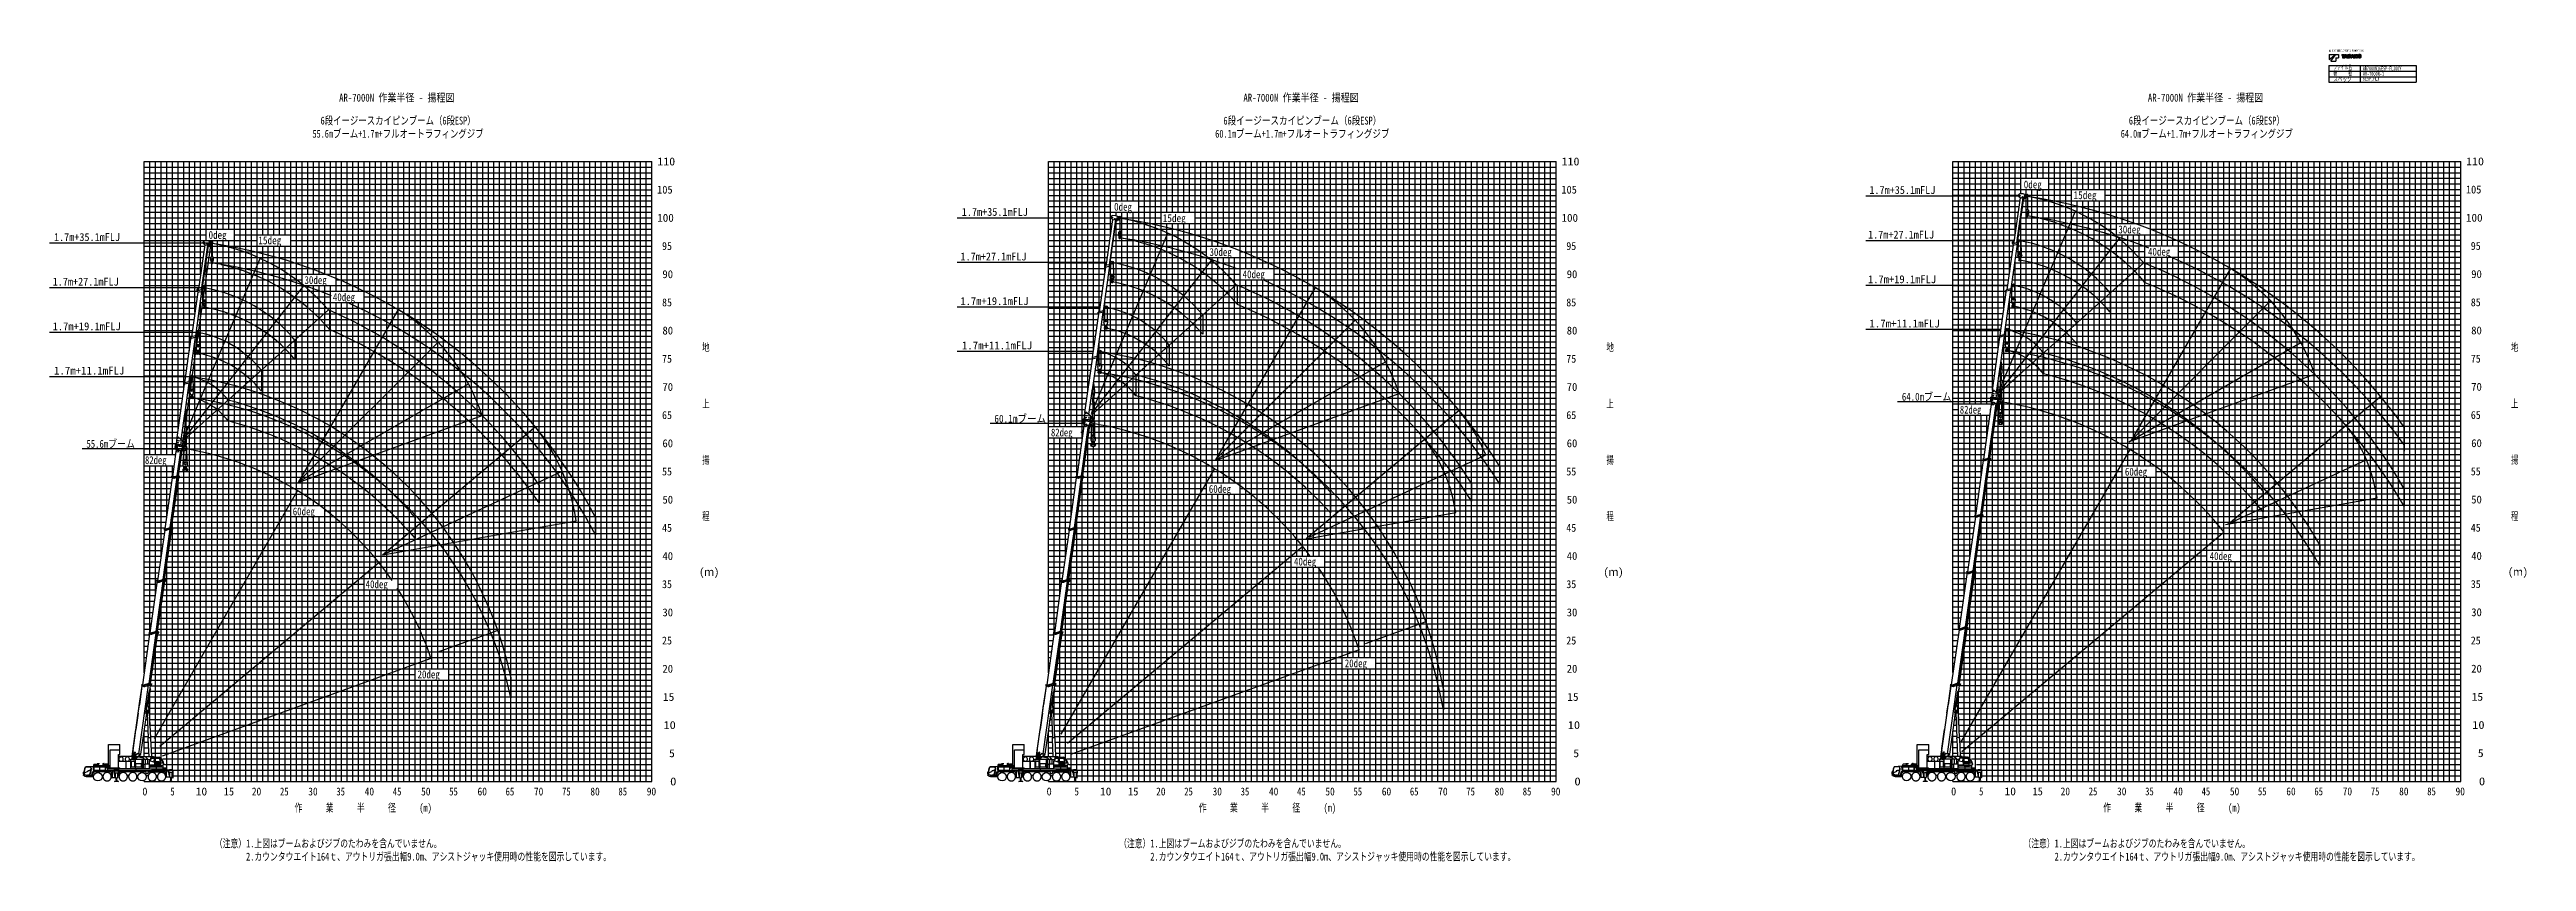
# Model space of a CAD drawing. Extents: x -390590 to 48459, y -92424 to 51650.
import ezdxf

# ---------------------------------------------------------------- set-up
doc = ezdxf.new("R2010")
doc.units = 0
doc.layers.get('0').update_dxf_attribs({"linetype": 'CONTINUOUS'})

msp = doc.modelspace()

# ---------------------------------------------------------------- texts
at = {"color": 7, "linetype": 'Continuous'}
for s, insert, char_height, attachment_point in [('\\W0.448000;\\A1;ALL RIGHTS RESERVED,COPYRIGHT(C) TADANOSYSTEMS INC.', (13452.211997, 51611.913385), 336, 1), ('\\W0.586613;\\A1;ファイル名', (14247.781782, 48017.247861), 800, 7), ('\\W0.629770;\\A1;AR7000N16ESP-FLJ00Y', (19451.425731, 47931.452525), 700, 7), ('\\W0.812509;\\A1;AR-7000N 作業半径 - 揚程図', (-339255.752606, 43801.495301), 1400, 1), ('\\W0.812509;\\A1;AR-7000N 作業半径 - 揚程図', (-178968.756601, 43801.495301), 1400, 1), ('\\W0.812509;\\A1;AR-7000N 作業半径 - 揚程図', (-18641.758197, 43801.495301), 1400, 1), ('\\W0.586320;\\A1;機\u3000\u3000\u3000種', (14224.670958, 46999.591611), 800, 7), ('\\W0.729327;\\A1;スペック', (14220.455782, 45912.549863), 800, 7), ('\\W0.657842;\\A1;AR-7000N-1', (19454.700831, 46966.536509), 700, 7), ('\\W0.634027;\\A1;6ESP,FLJ', (19451.922327, 45958.735239), 700, 7), ('\\W0.760671;\\A1;6段イージースカイピンブーム（6段ESP）\\P55.6mブーム+1.7m+フルオートラフィングジブ', (-328809.592897, 37791.198959), 1400, 5), ('\\W0.774845;\\A1;6段イージースカイピンブーム（6段ESP）\\P60.1mブーム+1.7m+フルオートラフィングジブ', (-168522.596892, 37791.198959), 1400, 5), ('\\W0.765338;\\A1;6段イージースカイピンブーム（6段ESP）\\P64.0mブーム+1.7m+フルオートラフィングジブ', (-8195.598487, 37791.198959), 1400, 5), ('\\W1.107249;\\A1;110', (-282855.880063, 31771.168359), 1400, 4), ('\\W1.107249;\\A1;110', (-122568.884058, 31771.168359), 1400, 4), ('\\W1.107249;\\A1;110', (37758.114346, 31791.169559), 1400, 4), ('\\W0.959616;\\A1;105', (-282890.327802, 26771.168359), 1400, 4), ('\\W0.959616;\\A1;105', (-122603.331797, 26771.168359), 1400, 4), ('\\W0.945076;\\A1;1.7m+35.1mFLJ', (-68016.239922, 27417.863277), 1400, 1), ('\\W0.834449;\\A1;0deg', (-40640.857287, 28397.299287), 1400, 1), ('\\W0.856800;\\A1;15deg', (-31828.811509, 26501.860504), 1400, 1), ('\\W0.959616;\\A1;105', (37723.666607, 26791.169559), 1400, 4), ('\\W1.028160;\\A1;100', (-282874.33418, 21771.168359), 1400, 4), ('\\W0.945076;\\A1;1.7m+35.1mFLJ', (-228886.01342, 23535.816611), 1400, 1), ('\\W0.834449;\\A1;0deg', (-201888.333378, 24438.368213), 1400, 1), ('\\W0.856800;\\A1;15deg', (-193271.385777, 22423.874534), 1400, 1), ('\\W1.028160;\\A1;100', (-122587.338176, 21771.168359), 1400, 4), ('\\W1.028160;\\A1;100', (37739.660229, 21791.169559), 1400, 4), ('\\W0.945076;\\A1;1.7m+35.1mFLJ', (-389800.68011, 19069.707621), 1400, 1), ('\\W0.834449;\\A1;0deg', (-362397.785414, 19448.121743), 1400, 1), ('\\W0.856800;\\A1;15deg', (-353585.568634, 18484.43769), 1400, 1), ('\\W0.945076;\\A1;1.7m+27.1mFLJ', (-68248.270305, 19503.630802), 1400, 1), ('\\W0.827255;\\A1;30deg', (-23873.653551, 20414.831183), 1400, 1), ('\\W0.922708;\\A1; 95', (-282898.939729, 16771.168359), 1400, 4), ('\\W0.945076;\\A1;1.7m+27.1mFLJ', (-229118.043803, 15621.584136), 1400, 1), ('\\W0.827255;\\A1;30deg', (-184980.845685, 16417.659215), 1400, 1), ('\\W0.922708;\\A1; 95', (-122611.943725, 16771.168359), 1400, 4), ('\\W0.827255;\\A1;40deg', (-18621.708448, 16469.854148), 1400, 1), ('\\W0.922708;\\A1; 95', (37715.05468, 16791.169559), 1400, 4), ('\\W0.945076;\\A1;1.7m+27.1mFLJ', (-390032.710493, 11155.475146), 1400, 1), ('\\W0.827255;\\A1;30deg', (-345401.147976, 11444.190307), 1400, 1), ('\\W0.985907;\\A1; 90', (-282884.19329, 11771.168359), 1400, 4), ('\\W0.827255;\\A1;40deg', (-179111.410326, 12462.216243), 1400, 1), ('\\W0.985907;\\A1; 90', (-122597.197285, 11771.168359), 1400, 4), ('\\W0.974610;\\A1;1.7m+19.1mFLJ', (-68257.748526, 11589.400278), 1400, 1), ('\\W0.985907;\\A1; 90', (37729.801119, 11791.169559), 1400, 4), ('\\W0.827255;\\A1;40deg', (-340366.230415, 8409.363704), 1400, 1), ('\\W0.922708;\\A1; 85', (-282898.939729, 6771.168359), 1400, 4), ('\\W0.974610;\\A1;1.7m+19.1mFLJ', (-229127.522024, 7707.353611), 1400, 1), ('\\W0.922708;\\A1; 85', (-122611.943725, 6771.168359), 1400, 4), ('\\W0.922708;\\A1; 85', (37715.05468, 6791.169559), 1400, 4), ('\\W0.974610;\\A1;1.7m+19.1mFLJ', (-390042.188714, 3241.244621), 1400, 1), ('\\W0.985907;\\A1; 80', (-282884.19329, 1771.168359), 1400, 4), ('\\W0.985907;\\A1; 80', (-122597.197285, 1771.168359), 1400, 4), ('\\W1.006049;\\A1;1.7m+11.1mFLJ', (-68002.012951, 3729.444582), 1400, 1), ('\\W0.985907;\\A1; 80', (37729.801119, 1791.169559), 1400, 4), ('\\W0.922708;\\A1; 75', (-282898.939729, -3228.831641), 1400, 4), ('\\W0.666400;\\A1;地', (-274904.353493, -1233.327522), 1400, 4), ('\\W1.006049;\\A1;1.7m+11.1mFLJ', (-228871.78645, -152.602084), 1400, 1), ('\\W0.922708;\\A1; 75', (-122611.943725, -3228.831641), 1400, 4), ('\\W0.666400;\\A1;地', (-114617.357488, -1233.327522), 1400, 4), ('\\W0.922708;\\A1; 75', (37715.05468, -3208.830441), 1400, 4), ('\\W0.666400;\\A1;地', (45709.640917, -1213.326322), 1400, 4), ('\\W1.006049;\\A1;1.7m+11.1mFLJ', (-389786.45314, -4618.711074), 1400, 1), ('\\W0.985907;\\A1; 70', (-282884.19329, -8228.831641), 1400, 4), ('\\W0.985907;\\A1; 70', (-122597.197285, -8228.831641), 1400, 4), ('\\W0.985907;\\A1; 70', (37729.801119, -8208.830441), 1400, 4), ('\\W0.922708;\\A1; 65', (-282898.939729, -13228.831641), 1400, 4), ('\\W0.666400;\\A1;上', (-274904.353493, -11233.327746), 1400, 4), ('\\W0.860642;\\A1;60.1mブーム', (-223118.612747, -13148.443188), 1400, 1), ('\\W0.922708;\\A1; 65', (-122611.943725, -13228.831641), 1400, 4), ('\\W0.666400;\\A1;上', (-114617.357488, -11233.327746), 1400, 4), ('\\W0.823705;\\A1;64.0mブーム', (-62257.458013, -9266.396522), 1400, 1), ('\\W0.799680;\\A1;82deg', (-51974.350899, -11552.959525), 1400, 1), ('\\W0.922708;\\A1; 65', (37715.05468, -13208.830441), 1400, 4), ('\\W0.666400;\\A1;上', (45709.640917, -11213.326546), 1400, 4), ('\\W0.806400;\\A1;55.6mブーム', (-384045.93596, -17614.552178), 1400, 1), ('\\W0.985907;\\A1; 60', (-282884.19329, -18228.831641), 1400, 4), ('\\W0.799680;\\A1;82deg', (-213075.462679, -15596.161104), 1400, 1), ('\\W0.985907;\\A1; 60', (-122597.197285, -18228.831641), 1400, 4), ('\\W0.985907;\\A1; 60', (37729.801119, -18208.830441), 1400, 4), ('\\W0.799680;\\A1;82deg', (-373666.686562, -20503.66538), 1400, 1), ('\\W0.666400;\\A1;揚', (-274904.353493, -21233.327969), 1400, 4), ('\\W0.666400;\\A1;揚', (-114617.357488, -21233.327969), 1400, 4), ('\\W0.666400;\\A1;揚', (45709.640917, -21213.326769), 1400, 4), ('\\W0.922708;\\A1; 55', (-282898.939729, -23228.831641), 1400, 4), ('\\W0.827255;\\A1;60deg', (-185096.506547, -25627.388038), 1400, 1), ('\\W0.922708;\\A1; 55', (-122611.943725, -23228.831641), 1400, 4), ('\\W0.827255;\\A1;60deg', (-22722.483695, -22563.004779), 1400, 1), ('\\W0.922708;\\A1; 55', (37715.05468, -23208.830441), 1400, 4), ('\\W0.827255;\\A1;60deg', (-347480.045307, -29613.214371), 1400, 1), ('\\W0.985907;\\A1; 50', (-282884.19329, -28228.831641), 1400, 4), ('\\W0.666400;\\A1;程', (-274904.353493, -31233.328193), 1400, 4), ('\\W0.985907;\\A1; 50', (-122597.197285, -28228.831641), 1400, 4), ('\\W0.666400;\\A1;程', (-114617.357488, -31233.328193), 1400, 4), ('\\W0.985907;\\A1; 50', (37729.801119, -28208.830441), 1400, 4), ('\\W0.666400;\\A1;程', (45709.640917, -31213.326993), 1400, 4), ('\\W0.922708;\\A1; 45', (-282898.939729, -33228.831753), 1400, 4), ('\\W0.922708;\\A1; 45', (-122611.943725, -33228.831753), 1400, 4), ('\\W0.922708;\\A1; 45', (37715.05468, -33208.830553), 1400, 4), ('\\W0.985907;\\A1; 40', (-282884.19329, -38228.831865), 1400, 4), ('\\W0.827255;\\A1;40deg', (-170004.347012, -38509.718671), 1400, 1), ('\\W0.985907;\\A1; 40', (-122597.197285, -38228.831865), 1400, 4), ('\\W0.827255;\\A1;40deg', (-7701.979938, -37530.258965), 1400, 1), ('\\W0.985907;\\A1; 40', (37729.801119, -38208.830665), 1400, 4), ('\\W0.827255;\\A1;40deg', (-334569.162482, -42527.334185), 1400, 1), ('\\W0.922708;\\A1; 35', (-282898.939729, -43228.831976), 1400, 4), ('\\W0.946990;\\A1;(ｍ)', (-275428.120524, -41233.328416), 1400, 4), ('\\W0.922708;\\A1; 35', (-122611.943725, -43228.831976), 1400, 4), ('\\W0.946990;\\A1;(ｍ)', (-115141.124519, -41233.328416), 1400, 4), ('\\W0.922708;\\A1; 35', (37715.05468, -43208.830776), 1400, 4), ('\\W0.946990;\\A1;(ｍ)', (45185.873885, -41213.327216), 1400, 4), ('\\W0.985907;\\A1; 30', (-282884.19329, -48228.832088), 1400, 4), ('\\W0.985907;\\A1; 30', (-122597.197285, -48228.832088), 1400, 4), ('\\W0.985907;\\A1; 30', (37729.801119, -48208.830888), 1400, 4), ('\\W0.922708;\\A1; 25', (-282898.939729, -53228.8322), 1400, 4), ('\\W0.922708;\\A1; 25', (-122611.943725, -53228.8322), 1400, 4), ('\\W0.922708;\\A1; 25', (37715.05468, -53208.831), 1400, 4), ('\\W0.827255;\\A1;20deg', (-161002.429979, -56560.626065), 1400, 1), ('\\W0.827255;\\A1;20deg', (-325359.192449, -58520.380683), 1400, 1), ('\\W0.985907;\\A1; 20', (-282884.19329, -58228.826208), 1400, 4), ('\\W0.985907;\\A1; 20', (-122597.197285, -58228.826208), 1400, 4), ('\\W0.985907;\\A1; 20', (37729.801119, -58208.825008), 1400, 4), ('\\W1.058400;\\A1; 15', (-282867.27822, -63228.82632), 1400, 4), ('\\W1.058400;\\A1; 15', (-122580.282215, -63228.82632), 1400, 4), ('\\W1.058400;\\A1; 15', (37746.71619, -63208.82512), 1400, 4), ('\\W1.142400;\\A1; 10', (-282847.678207, -68228.814225), 1400, 4), ('\\W1.142400;\\A1; 10', (-122560.682203, -68228.814225), 1400, 4), ('\\W1.142400;\\A1; 10', (37766.316202, -68208.813025), 1400, 4), ('\\W1.090473;\\A1;  5', (-282859.794546, -73228.808233), 1400, 4), ('\\W1.090473;\\A1;  5', (-122572.798542, -73228.808233), 1400, 4), ('\\W1.090473;\\A1;  5', (37754.199863, -73208.807033), 1400, 4), ('\\W1.179856;\\A1;  0', (-282838.938549, -78228.802241), 1400, 4), ('\\W1.179856;\\A1;  0', (-122551.942545, -78228.802241), 1400, 4), ('\\W1.179856;\\A1;  0', (37775.05586, -78208.801041), 1400, 4), ('\\W0.959616;\\A1;0', (-374145.360864, -79298.485084), 1400, 1), ('\\W0.799680;\\A1;5', (-369182.679166, -79298.485084), 1400, 1), ('\\W1.066240;\\A1;10', (-364680.062445, -79298.485084), 1400, 1), ('\\W0.959616;\\A1;15', (-359705.234271, -79298.485084), 1400, 1), ('\\W0.872378;\\A1;20', (-354725.296665, -79298.485084), 1400, 1), ('\\W0.799680;\\A1;25', (-349742.454781, -79298.485084), 1400, 1), ('\\W0.705600;\\A1;作\u3000\u3000\u3000業\u3000\u3000\u3000半\u3000\u3000\u3000径\u3000\u3000\u3000(m)', (-347174.055424, -82184.140074), 1400, 1), ('\\W0.872378;\\A1;30', (-344725.296441, -79298.485084), 1400, 1), ('\\W0.799680;\\A1;35', (-339742.454557, -79298.485084), 1400, 1), ('\\W0.872378;\\A1;40', (-334725.772292, -79298.485084), 1400, 1), ('\\W0.799680;\\A1;45', (-329742.637439, -79298.485084), 1400, 1), ('\\W0.872378;\\A1;50', (-324725.772069, -79298.485084), 1400, 1), ('\\W0.799680;\\A1;55', (-319742.734984, -79298.485084), 1400, 1), ('\\W0.872378;\\A1;60', (-314725.772069, -79298.485084), 1400, 1), ('\\W0.799680;\\A1;65', (-309742.734984, -79298.485084), 1400, 1), ('\\W0.872378;\\A1;70', (-304725.772069, -79298.485084), 1400, 1), ('\\W0.799680;\\A1;75', (-299742.734984, -79298.485084), 1400, 1), ('\\W0.872378;\\A1;80', (-294725.772069, -79298.485084), 1400, 1), ('\\W0.799680;\\A1;85', (-289742.734984, -79298.485084), 1400, 1), ('\\W0.872378;\\A1;90', (-284725.772069, -79298.485084), 1400, 1), ('\\W0.959616;\\A1;0', (-213858.36486, -79298.485084), 1400, 1), ('\\W0.799680;\\A1;5', (-208895.683161, -79298.485084), 1400, 1), ('\\W1.066240;\\A1;10', (-204393.066441, -79298.485084), 1400, 1), ('\\W0.959616;\\A1;15', (-199418.238267, -79298.485084), 1400, 1), ('\\W0.872378;\\A1;20', (-194438.30066, -79298.485084), 1400, 1), ('\\W0.799680;\\A1;25', (-189455.458776, -79298.485084), 1400, 1), ('\\W0.705600;\\A1;作\u3000\u3000\u3000業\u3000\u3000\u3000半\u3000\u3000\u3000径\u3000\u3000\u3000(m)', (-186887.05942, -82184.140074), 1400, 1), ('\\W0.872378;\\A1;30', (-184438.300437, -79298.485084), 1400, 1), ('\\W0.799680;\\A1;35', (-179455.458553, -79298.485084), 1400, 1), ('\\W0.872378;\\A1;40', (-174438.776288, -79298.485084), 1400, 1), ('\\W0.799680;\\A1;45', (-169455.641435, -79298.485084), 1400, 1), ('\\W0.872378;\\A1;50', (-164438.776064, -79298.485084), 1400, 1), ('\\W0.799680;\\A1;55', (-159455.738979, -79298.485084), 1400, 1), ('\\W0.872378;\\A1;60', (-154438.776064, -79298.485084), 1400, 1), ('\\W0.799680;\\A1;65', (-149455.738979, -79298.485084), 1400, 1), ('\\W0.872378;\\A1;70', (-144438.776064, -79298.485084), 1400, 1), ('\\W0.799680;\\A1;75', (-139455.738979, -79298.485084), 1400, 1), ('\\W0.872378;\\A1;80', (-134438.776064, -79298.485084), 1400, 1), ('\\W0.799680;\\A1;85', (-129455.738979, -79298.485084), 1400, 1), ('\\W0.872378;\\A1;90', (-124438.776064, -79298.485084), 1400, 1), ('\\W0.959616;\\A1;0', (-53531.366455, -79278.483884), 1400, 1), ('\\W0.799680;\\A1;5', (-48568.684757, -79278.483884), 1400, 1), ('\\W1.066240;\\A1;10', (-44066.068036, -79278.483884), 1400, 1), ('\\W0.959616;\\A1;15', (-39091.239862, -79278.483884), 1400, 1), ('\\W0.872378;\\A1;20', (-34111.302256, -79278.483884), 1400, 1), ('\\W0.799680;\\A1;25', (-29128.460372, -79278.483884), 1400, 1), ('\\W0.705600;\\A1;作\u3000\u3000\u3000業\u3000\u3000\u3000半\u3000\u3000\u3000径\u3000\u3000\u3000(m)', (-26560.061015, -82164.138874), 1400, 1), ('\\W0.872378;\\A1;30', (-24111.302032, -79278.483884), 1400, 1), ('\\W0.799680;\\A1;35', (-19128.460148, -79278.483884), 1400, 1), ('\\W0.872378;\\A1;40', (-14111.777883, -79278.483884), 1400, 1), ('\\W0.799680;\\A1;45', (-9128.64303, -79278.483884), 1400, 1), ('\\W0.872378;\\A1;50', (-4111.777659, -79278.483884), 1400, 1), ('\\W0.799680;\\A1;55', (871.259425, -79278.483884), 1400, 1), ('\\W0.872378;\\A1;60', (5888.222341, -79278.483884), 1400, 1), ('\\W0.799680;\\A1;65', (10871.259425, -79278.483884), 1400, 1), ('\\W0.872378;\\A1;70', (15888.222341, -79278.483884), 1400, 1), ('\\W0.799680;\\A1;75', (20871.259425, -79278.483884), 1400, 1), ('\\W0.872378;\\A1;80', (25888.222341, -79278.483884), 1400, 1), ('\\W0.799680;\\A1;85', (30871.259425, -79278.483884), 1400, 1), ('\\W0.872378;\\A1;90', (35888.222341, -79278.483884), 1400, 1), ('\\W0.705223;\\A1;（注意）1.上図はブームおよびジブのたわみを含んでいません｡\\P\u3000\u3000\u3000\u30002.カウンタウエイト164ｔ、アウトリガ張出幅9.0m、アシストジャッキ使用時の性能を図示しています。', (-361282.684871, -88517.971003), 1400, 1), ('\\W0.705223;\\A1;（注意）1.上図はブームおよびジブのたわみを含んでいません｡\\P\u3000\u3000\u3000\u30002.カウンタウエイト164ｔ、アウトリガ張出幅9.0m、アシストジャッキ使用時の性能を図示しています。', (-200995.688867, -88517.971003), 1400, 1), ('\\W0.705223;\\A1;（注意）1.上図はブームおよびジブのたわみを含んでいません｡\\P\u3000\u3000\u3000\u30002.カウンタウエイト164ｔ、アウトリガ張出幅9.0m、アシストジャッキ使用時の性能を図示しています。', (-40708.692862, -88517.971003), 1400, 1)]:
    msp.add_mtext(s, dxfattribs=dict(at, insert=insert, char_height=char_height, attachment_point=attachment_point))

# ---------------------------------------------------------------- linework, layer by layer
at = {"color": 7, "linetype": 'Continuous'}
for p, q in [((13446.441865, 48823.921789), (13446.441865, 45823.921789)), ((13446.441865, 48823.921789), (28929.209982, 48823.921789)), ((13472.973985, 50770.229603), (14619.573985, 50770.229603)), ((13472.973985, 49888.229603), (14619.573985, 50770.229603)), ((13472.973985, 50770.229603), (13472.973985, 49888.229603)), ((13766.973985, 49594.229603), (14648.973985, 50770.229603)), ((13766.973985, 49594.229603), (14648.973985, 49594.229603)), ((14648.973985, 50770.229603), (15119.373985, 50770.229603)), ((14648.973985, 50182.229603), (14648.973985, 49594.229603)), ((14648.973985, 50182.229603), (15119.373985, 50182.229603)), ((15119.373985, 50770.229603), (15119.373985, 50182.229603)), ((15707.373985, 50770.229603), (16221.453985, 50770.229603)), ((15707.373985, 50770.229603), (15707.373985, 50610.629603)), ((15707.373985, 50610.629603), (15871.425985, 50610.629603)), ((15871.425985, 50610.629603), (15871.425985, 50182.229603)), ((15871.425985, 50182.229603), (16057.569985, 50182.229603)), ((16057.569985, 50610.629603), (16221.453985, 50610.629603)), ((16057.569985, 50610.629603), (16057.569985, 50182.229603)), ((16354.509985, 50770.229603), (16141.737985, 50182.229603)), ((16141.737985, 50182.229603), (16333.761985, 50182.229603)), ((16221.453985, 50770.229603), (16221.453985, 50610.629603)), ((16360.221985, 50267.909603), (16333.761985, 50182.229603)), ((16354.509985, 50770.229603), (16555.437985, 50770.229603)), ((16360.221985, 50267.909603), (16549.725985, 50267.909603)), ((16442.457985, 50534.525603), (16398.441985, 50391.977603)), ((16398.441985, 50391.977603), (16511.337985, 50391.977603)), ((16452.957985, 50581.145603), (16457.073985, 50581.145603)), ((16467.489985, 50534.525603), (16511.337985, 50391.977603)), ((16549.725985, 50267.909603), (16576.017985, 50182.229603)), ((16555.437985, 50770.229603), (16768.209985, 50182.229603)), ((16576.017985, 50182.229603), (16768.209985, 50182.229603)), ((16799.289985, 50770.229603), (17093.037985, 50770.229603)), ((16799.289985, 50770.229603), (16799.289985, 50182.229603)), ((16799.289985, 50182.229603), (17078.925985, 50182.229603)), ((16973.505985, 50625.413603), (17050.197985, 50625.413603)), ((16973.505985, 50625.413603), (16973.505985, 50329.901603)), ((16973.505985, 50329.901603), (17049.357985, 50329.901603)), ((17310.429985, 50182.229603), (17523.201985, 50770.229603)), ((17310.429985, 50182.229603), (17502.537985, 50182.229603)), ((17528.829985, 50267.909603), (17502.537985, 50182.229603)), ((17523.201985, 50770.229603), (17724.045985, 50770.229603)), ((17528.829985, 50267.909603), (17718.417985, 50267.909603)), ((17611.149985, 50534.525603), (17567.217985, 50391.977603)), ((17567.217985, 50391.977603), (17680.113985, 50391.977603)), ((17621.649985, 50581.145603), (17625.597985, 50581.145603)), ((17636.181985, 50534.525603), (17680.113985, 50391.977603)), ((17718.417985, 50267.909603), (17744.793985, 50182.229603)), ((17724.045985, 50770.229603), (17936.901985, 50182.229603)), ((17744.793985, 50182.229603), (17936.901985, 50182.229603)), ((17967.813985, 50770.229603), (18142.281985, 50770.229603)), ((17967.813985, 50770.229603), (17967.813985, 50182.229603)), ((17967.813985, 50182.229603), (18136.401985, 50182.229603)), ((18133.629985, 50507.225603), (18136.989985, 50507.225603)), ((18136.401985, 50462.957603), (18136.401985, 50182.229603)), ((18142.281985, 50770.229603), (18315.489985, 50488.409603)), ((18161.097985, 50463.965603), (18334.305985, 50182.229603)), ((18334.305985, 50182.229603), (18508.689985, 50182.229603)), ((18339.597985, 50445.149603), (18342.873985, 50445.149603)), ((18340.185985, 50770.229603), (18340.185985, 50489.501603)), ((18340.185985, 50770.229603), (18508.689985, 50770.229603)), ((18508.689985, 50770.229603), (18508.689985, 50182.229603)), ((18973.281709, 48823.921789), (18973.281709, 45823.921789)), ((28929.209982, 48823.921789), (28929.209982, 45823.921789)), ((13446.441865, 47823.921789), (28929.209982, 47823.921789)), ((13446.441865, 46823.921789), (28929.209982, 46823.921789)), ((13446.441865, 45823.921789), (28929.209982, 45823.921789)), ((-41572.751017, 25629.883331), (-68612.178482, 25629.883331)), ((-202442.524515, 21747.836665), (-229690.837847, 21747.836665)), ((-42366.836335, 17715.650856), (-68612.178482, 17715.650856)), ((-362028.883999, 17281.727675), (-390590.122312, 17281.727675)), ((-203236.609833, 13833.604189), (-229690.837847, 13833.604189)), ((-363141.156524, 9367.495199), (-390590.122312, 9367.495199)), ((-43527.048236, 9801.420332), (-68612.178482, 9801.420332)), ((-204396.821734, 5919.373665), (-229690.837847, 5919.373665)), ((-364253.429048, 1453.264675), (-390590.122312, 1453.264675)), ((-44670.899528, 1941.464636), (-68612.178482, 1941.464636)), ((-205540.673026, -1940.582031), (-229690.837847, -1940.582031)), ((-365358.073946, -6406.691021), (-390590.122312, -6406.691021)), ((-46471.655088, -10839.316001), (-63004.451419, -10839.316001)), ((-44535.56731, -12816.357286), (-44581.56728, -12816.357286)), ((-44558.567295, -12793.357302), (-44558.567295, -12839.357271)), ((-207341.428586, -14721.362667), (-223874.224917, -14721.362667)), ((-205405.340809, -16698.403953), (-205451.340779, -16698.403953)), ((-205428.340794, -16675.403968), (-205428.340794, -16721.403937)), ((-366537.071339, -19187.471657), (-384788.891607, -19187.471657)), ((-366320.007499, -21164.512943), (-366366.007469, -21164.512943)), ((-366343.007484, -21141.512958), (-366343.007484, -21187.512927))]:
    msp.add_line(p, q, dxfattribs=at)
at = {"color": 14, "linetype": 'Continuous'}
for p, q in [((-373809.592897, -58949.073282), (-373809.592897, 31771.197759)), ((-373809.592897, 31771.197759), (-283809.592897, 31771.197759)), ((-363809.592897, 11799.110703), (-363809.592897, 31771.197759)), ((-358809.592897, 19771.197759), (-358809.592897, 31771.197759)), ((-353809.592897, -78228.802241), (-353809.592897, 31771.197759)), ((-348809.592897, 18771.197759), (-348809.592897, 31771.197759)), ((-343809.592897, 11771.197759), (-343809.592897, 31771.197759)), ((-338809.592897, 8771.197759), (-338809.592897, 31771.197759)), ((-333809.592897, -42228.802241), (-333809.592897, 31771.197759)), ((-328809.592897, -78228.802241), (-328809.592897, 31771.197759)), ((-323809.592897, -58228.802241), (-323809.592897, 31771.197759)), ((-318809.592897, -78228.802241), (-318809.592897, 31771.197759)), ((-313809.592897, -78228.802241), (-313809.592897, 31771.197759)), ((-308809.592897, -78228.802241), (-308809.592897, 31771.197759)), ((-303809.592897, -78228.802241), (-303809.592897, 31771.197759)), ((-298809.592897, -78228.802241), (-298809.592897, 31771.197759)), ((-293809.592897, -78228.802241), (-293809.592897, 31771.197759)), ((-288809.592897, -78228.802241), (-288809.592897, 31771.197759)), ((-283809.592897, -78228.802241), (-283809.592897, 31771.197759)), ((-213522.596892, 31771.197759), (-123522.596892, 31771.197759)), ((-213522.596892, -58949.073282), (-213522.596892, 31771.197759)), ((-208522.596892, -15228.802241), (-208522.596892, 31771.197759)), ((-203522.596892, 13581.500031), (-203522.596892, 31771.197759)), ((-198522.596892, 24771.197759), (-198522.596892, 31771.197759)), ((-193522.596892, -78228.802241), (-193522.596892, 31771.197759)), ((-188522.596892, 22771.197759), (-188522.596892, 31771.197759)), ((-183522.596892, 16771.197759), (-183522.596892, 31771.197759)), ((-178522.596892, 12771.197759), (-178522.596892, 31771.197759)), ((-173522.596892, -78228.802241), (-173522.596892, 31771.197759)), ((-168522.596892, -38228.802241), (-168522.596892, 31771.197759)), ((-163522.596892, -78228.802241), (-163522.596892, 31771.197759)), ((-158522.596892, -56228.802241), (-158522.596892, 31771.197759)), ((-153522.596892, -78228.802241), (-153522.596892, 31771.197759)), ((-148522.596892, -78228.802241), (-148522.596892, 31771.197759)), ((-143522.596892, -78228.802241), (-143522.596892, 31771.197759)), ((-138522.596892, -78228.802241), (-138522.596892, 31771.197759)), ((-133522.596892, -78228.802241), (-133522.596892, 31771.197759)), ((-128522.596892, -78228.802241), (-128522.596892, 31771.197759)), ((-123522.596892, -78228.802241), (-123522.596892, 31771.197759)), ((-53195.598487, -58900.337795), (-53195.598487, 31791.198959)), ((-53195.598487, 31791.198959), (36804.401513, 31791.198959)), ((-48195.598487, -11208.801041), (-48195.598487, 31791.198959)), ((-43195.598487, 12160.205722), (-43195.598487, 31791.198959)), ((-38195.598487, 28791.198959), (-38195.598487, 31791.198959)), ((-33195.598487, -78208.801041), (-33195.598487, 31791.198959)), ((-28195.598487, 26791.198959), (-28195.598487, 31791.198959)), ((-23195.598487, 20791.198959), (-23195.598487, 31791.198959)), ((-18195.598487, 16791.198959), (-18195.598487, 31791.198959)), ((-13195.598487, -78208.801041), (-13195.598487, 31791.198959)), ((-8195.598487, -78208.801041), (-8195.598487, 31791.198959)), ((-3195.598487, -37208.801041), (-3195.598487, 31791.198959)), ((1804.401513, -78208.801041), (1804.401513, 31791.198959)), ((6804.401513, -78208.801041), (6804.401513, 31791.198959)), ((11804.401513, -78208.801041), (11804.401513, 31791.198959)), ((16804.401513, -78208.801041), (16804.401513, 31791.198959)), ((21804.401513, -78208.801041), (21804.401513, 31791.198959)), ((26804.401513, -78208.801041), (26804.401513, 31791.198959)), ((31804.401513, -78208.801041), (31804.401513, 31791.198959)), ((36804.401513, -78208.801041), (36804.401513, 31791.198959)), ((-373809.592897, 26771.197759), (-283809.592897, 26771.197759)), ((-213522.596892, 26771.197759), (-123522.596892, 26771.197759)), ((-53195.598487, 26791.198959), (36804.401513, 26791.198959)), ((-38195.598487, -78208.801041), (-38195.598487, 26791.198959)), ((-198522.596892, -78228.802241), (-198522.596892, 22771.197759)), ((-28195.598487, -78208.801041), (-28195.598487, 24791.198959)), ((-373809.592897, 21771.197759), (-283809.592897, 21771.197759)), ((-358809.592897, -78228.802241), (-358809.592897, 17771.197759)), ((-213522.596892, 21771.197759), (-202450.613865, 21771.197759)), ((-200746.243876, 21771.197759), (-193522.596892, 21771.197759)), ((-188522.596892, -78228.802241), (-188522.596892, 20771.197759)), ((-187522.596892, 21771.197759), (-123522.596892, 21771.197759)), ((-53195.598487, 21791.198959), (-41794.152021, 21791.198959)), ((-41182.809801, 21791.198959), (36804.401513, 21791.198959)), ((-23195.598487, -78208.801041), (-23195.598487, 18791.198959)), ((-373809.592897, 16771.197759), (-363110.929504, 16771.197759)), ((-362499.587284, 16771.197759), (-283809.592897, 16771.197759)), ((-348809.592897, -78228.802241), (-348809.592897, 16771.197759)), ((-213522.596892, 16771.197759), (-202823.827622, 16771.197759)), ((-203522.596892, 12140.856095), (-203522.596892, 13273.227837)), ((-202212.485402, 16771.197759), (-123522.596892, 16771.197759)), ((-183522.596892, -25228.802241), (-183522.596892, 14771.197759)), ((-53195.598487, 16791.198959), (-42544.864618, 16791.198959)), ((-41831.399472, 16791.198959), (36804.401513, 16791.198959)), ((-18195.598487, -22208.801041), (-18195.598487, 14791.198959)), ((-373809.592897, 11771.197759), (-363813.515143, 11771.197759)), ((-363202.172923, 11771.197759), (-283809.592897, 11771.197759)), ((-343809.592897, -29228.802241), (-343809.592897, 9771.197759)), ((-213522.596892, 11771.197759), (-203574.54022, 11771.197759)), ((-202861.102058, 11771.197759), (-179522.596892, 11771.197759)), ((-178522.596892, -78228.802241), (-178522.596892, 10771.197759)), ((-173522.596892, 11771.197759), (-123522.596892, 11771.197759)), ((-53195.598487, 11791.198959), (-43247.450258, 11791.198959)), ((-42534.10368, 11791.198959), (36804.401513, 11791.198959)), ((-373809.592897, 6771.197759), (-364564.227741, 6771.197759)), ((-363850.80224, 6771.197759), (-363491.159667, 6771.197759)), ((-363809.592897, -78228.802241), (-363809.592897, 7064.41746)), ((-362791.159819, 6771.197759), (-283809.592897, 6771.197759)), ((-338809.592897, -78228.802241), (-338809.592897, 6771.197759)), ((-213522.596892, 6771.197759), (-204277.125859, 6771.197759)), ((-203563.806266, 6771.197759), (-123522.596892, 6771.197759)), ((-203522.596892, 3698.654363), (-203522.596892, 7064.417678)), ((-53195.598487, 6791.198959), (-43989.313785, 6791.198959)), ((-43235.726166, 6791.198959), (36804.401513, 6791.198959)), ((-43195.598487, -78208.801041), (-43195.598487, 7076.722216)), ((-373809.592897, 1771.197759), (-365266.81338, 1771.197759)), ((-364553.506448, 1771.197759), (-283809.592897, 1771.197759)), ((-213522.596892, 1771.197759), (-205019.016371, 1771.197759)), ((-204265.428752, 1771.197759), (-123522.596892, 1771.197759)), ((-203522.596892, 2426.600873), (-203522.596892, 2598.357501)), ((-203522.596892, -78228.802241), (-203522.596892, 2056.737814)), ((-53195.598487, 1791.198959), (-44692.017993, 1791.198959)), ((-43938.430374, 1791.198959), (36804.401513, 1791.198959)), ((-373809.592897, -3228.802241), (-366008.716553, -3228.802241)), ((-365255.128934, -3228.802241), (-283809.592897, -3228.802241)), ((-213522.596892, -3228.802241), (-205741.965917, -3228.802241)), ((-204929.886513, -3228.802241), (-123522.596892, -3228.802241)), ((-53195.598487, -3208.801041), (-45414.967538, -3208.801041)), ((-44602.888134, -3208.801041), (36804.401513, -3208.801041)), ((-373809.592897, -8228.802241), (-366731.666098, -8228.802241)), ((-365919.586695, -8228.802241), (-283809.592897, -8228.802241)), ((-213522.596892, -8228.802241), (-206444.670124, -8228.802241)), ((-205417.659259, -8228.802241), (-123522.596892, -8228.802241)), ((-53195.598487, -8208.801041), (-46117.671746, -8208.801041)), ((-45322.868636, -8208.801041), (-44824.047082, -8208.801041)), ((-44556.912349, -8208.801041), (36804.401513, -8208.801041)), ((-373809.592897, -13228.802241), (-367434.370306, -13228.802241)), ((-366622.290902, -13228.802241), (-366575.689236, -13228.802241)), ((-366302.747234, -13228.802241), (-283809.592897, -13228.802241)), ((-213522.596892, -13228.802241), (-207152.417687, -13228.802241)), ((-208522.596892, -24145.448232), (-208522.596892, -17228.802241)), ((-205438.892646, -13228.802241), (-123522.596892, -13228.802241)), ((-53195.598487, -13208.801041), (-46602.401066, -13208.801041)), ((-48195.598487, -24300.687644), (-48195.598487, -13208.801041)), ((-45579.446482, -13208.801041), (-45089.458702, -13208.801041)), ((-44406.749672, -13208.801041), (36804.401513, -13208.801041)), ((-373809.592897, -18228.802241), (-368142.117869, -18228.802241)), ((-366359.286366, -18228.802241), (-283809.592897, -18228.802241)), ((-213522.596892, -18228.802241), (-207632.103644, -18228.802241)), ((-206609.14906, -18228.802241), (-205841.414658, -18228.802241)), ((-205403.420779, -18228.802241), (-123522.596892, -18228.802241)), ((-53195.598487, -18208.801041), (-47305.105239, -18208.801041)), ((-46282.150655, -18208.801041), (36804.401513, -18208.801041)), ((-373809.592897, -23228.802241), (-368621.803822, -23228.802241)), ((-367598.849238, -23228.802241), (-283809.592897, -23228.802241)), ((-213522.596892, -23228.802241), (-208334.807817, -23228.802241)), ((-207311.853234, -23228.802241), (-123522.596892, -23228.802241)), ((-53195.598487, -23208.801041), (-48042.143833, -23208.801041)), ((-46938.403023, -23208.801041), (-23195.598487, -23208.801041)), ((-18195.598487, -78208.801041), (-18195.598487, -24208.801041)), ((-17195.598487, -23208.801041), (36804.401513, -23208.801041)), ((-373809.592897, -28228.802241), (-369358.842416, -28228.802241)), ((-368255.101606, -28228.802241), (-283809.592897, -28228.802241)), ((-213522.596892, -28228.802241), (-209071.846411, -28228.802241)), ((-207968.105601, -28228.802241), (-123522.596892, -28228.802241)), ((-183522.596892, -78228.802241), (-183522.596892, -27228.802241)), ((-53195.598487, -28208.801041), (-48744.848006, -28208.801041)), ((-47641.107197, -28208.801041), (36804.401513, -28208.801041)), ((-373809.592897, -33228.802241), (-370061.546589, -33228.802241)), ((-368897.399318, -33228.802241), (-283809.592897, -33228.802241)), ((-368809.592897, -33273.278708), (-368809.592897, -32174.212781)), ((-368809.592897, -76041.954127), (-368809.592897, -33495.440774)), ((-343809.592897, -78228.802241), (-343809.592897, -31228.802241)), ((-213522.596892, -33228.802241), (-209774.550585, -33228.802241)), ((-208610.403313, -33228.802241), (-123522.596892, -33228.802241)), ((-208522.596892, -33273.278708), (-208522.596892, -32174.212781)), ((-208522.596892, -76041.954127), (-208522.596892, -33495.440774)), ((-53195.598487, -33208.801041), (-49491.984815, -33208.801041)), ((-48287.260016, -33208.801041), (36804.401513, -33208.801041)), ((-48195.598487, -76021.952927), (-48195.598487, -32556.59523)), ((-373809.592897, -38228.802241), (-370808.683398, -38228.802241)), ((-369603.958619, -38228.802241), (-283809.592897, -38228.802241)), ((-213522.596892, -38228.802241), (-210521.687394, -38228.802241)), ((-209316.962615, -38228.802241), (-123522.596892, -38228.802241)), ((-53195.598487, -38208.801041), (-50194.688989, -38208.801041)), ((-48989.96419, -38208.801041), (-8195.598487, -38208.801041)), ((-3195.598487, -78208.801041), (-3195.598487, -39208.801041)), ((-2195.598487, -38208.801041), (36804.401513, -38208.801041)), ((-373809.592897, -43228.802241), (-371556.829812, -43228.802241)), ((-370247.083936, -43228.802241), (-334809.592897, -43228.802241)), ((-328809.592897, -43228.802241), (-283809.592897, -43228.802241)), ((-213522.596892, -43228.802241), (-211269.833808, -43228.802241)), ((-209960.087931, -43228.802241), (-123522.596892, -43228.802241)), ((-168522.596892, -78228.802241), (-168522.596892, -40228.802241)), ((-53195.598487, -43208.801041), (-50946.874956, -43208.801041)), ((-49635.109908, -43208.801041), (36804.401513, -43208.801041)), ((-373809.592897, -48228.802241), (-372259.533986, -48228.802241)), ((-370949.788109, -48228.802241), (-283809.592897, -48228.802241)), ((-333809.592897, -78228.802241), (-333809.592897, -44228.802241)), ((-213522.596892, -48228.802241), (-211972.537981, -48228.802241)), ((-210662.792104, -48228.802241), (-123522.596892, -48228.802241)), ((-53195.598487, -48208.801041), (-51649.579129, -48208.801041)), ((-50337.814082, -48208.801041), (36804.401513, -48208.801041)), ((-373809.592897, -53228.802241), (-373005.66123, -53228.802241)), ((-371592.912213, -53228.802241), (-283809.592897, -53228.802241)), ((-213522.596892, -53228.802241), (-212718.665225, -53228.802241)), ((-211305.916209, -53228.802241), (-123522.596892, -53228.802241)), ((-53195.598487, -53208.801041), (-52395.705161, -53208.801041)), ((-50980.936974, -53208.801041), (36804.401513, -53208.801041)), ((-372297.635557, -58228.802241), (-283809.592897, -58228.802241)), ((-323809.592897, -78228.802241), (-323809.592897, -60228.802241)), ((-213522.596892, -58228.802241), (-213421.369399, -58228.802241)), ((-212008.620382, -58228.802241), (-123522.596892, -58228.802241)), ((-158522.596892, -78228.802241), (-158522.596892, -58228.802241)), ((-51683.641148, -58208.801041), (36804.401513, -58208.801041)), ((-372896.61513, -63228.802241), (-283809.592897, -63228.802241)), ((-212609.619125, -63228.802241), (-123522.596892, -63228.802241)), ((-52282.620721, -63208.801041), (36804.401513, -63208.801041)), ((-373809.592897, -73805.67385), (-373809.592897, -69317.459632)), ((-372811.606314, -68228.802241), (-283809.592897, -68228.802241)), ((-213522.596892, -73770.073753), (-213522.596892, -69317.459632)), ((-212524.610309, -68228.802241), (-123522.596892, -68228.802241)), ((-53195.598487, -73785.67265), (-53195.598487, -69297.458432)), ((-52197.611905, -68208.801041), (36804.401513, -68208.801041)), ((-373809.592897, -73228.802241), (-372974.370837, -73228.802241)), ((-372560.015249, -73228.802241), (-283809.592897, -73228.802241)), ((-213522.596892, -73228.802241), (-212687.374832, -73228.802241)), ((-212273.019245, -73228.802241), (-123522.596892, -73228.802241)), ((-53195.598487, -73208.801041), (-52360.376427, -73208.801041)), ((-51946.02084, -73208.801041), (36804.401513, -73208.801041)), ((-373809.592897, -78228.802241), (-373809.592897, -78024.763443)), ((-373809.592897, -78228.802241), (-283809.592897, -78228.802241)), ((-213522.596892, -78228.802241), (-213522.596892, -78024.763443)), ((-213522.596892, -78228.802241), (-123522.596892, -78228.802241)), ((-53195.598487, -78208.801041), (-53195.598487, -78004.762243)), ((-53195.598487, -78208.801041), (36804.401513, -78208.801041))]:
    msp.add_line(p, q, dxfattribs=at)
at = {"color": 252, "linetype": 'Continuous'}
for p, q in [((-373809.592897, 30771.197759), (-283809.592897, 30771.197759)), ((-372809.592897, -20228.802241), (-372809.592897, 31771.197759)), ((-371809.592897, -20228.802241), (-371809.592897, 31771.197759)), ((-370809.592897, -20228.802241), (-370809.592897, 31771.197759)), ((-369809.592897, -20228.802241), (-369809.592897, 31771.197759)), ((-368809.592897, -20228.802241), (-368809.592897, 31771.197759)), ((-367809.592897, -15898.649569), (-367809.592897, 31771.197759)), ((-366809.592897, -8783.280195), (-366809.592897, 31771.197759)), ((-365809.592897, -1811.963875), (-365809.592897, 31771.197759)), ((-364809.592897, 5025.039412), (-364809.592897, 31771.197759)), ((-362809.592897, 17693.043209), (-362809.592897, 31771.197759)), ((-361809.592897, 19771.197759), (-361809.592897, 31771.197759)), ((-360809.592897, 19771.197759), (-360809.592897, 31771.197759)), ((-359809.592897, 19771.197759), (-359809.592897, 31771.197759)), ((-357809.592897, -78228.802241), (-357809.592897, 31771.197759)), ((-356809.592897, -78228.802241), (-356809.592897, 31771.197759)), ((-355809.592897, -78228.802241), (-355809.592897, 31771.197759)), ((-354809.592897, -78228.802241), (-354809.592897, 31771.197759)), ((-352809.592897, 18771.197759), (-352809.592897, 31771.197759)), ((-351809.592897, 18771.197759), (-351809.592897, 31771.197759)), ((-350809.592897, 18771.197759), (-350809.592897, 31771.197759)), ((-349809.592897, 18771.197759), (-349809.592897, 31771.197759)), ((-347809.592897, -78228.802241), (-347809.592897, 31771.197759)), ((-346809.592897, -29228.802241), (-346809.592897, 31771.197759)), ((-345809.592897, -29228.802241), (-345809.592897, 31771.197759)), ((-344809.592897, 11771.197759), (-344809.592897, 31771.197759)), ((-342809.592897, 11771.197759), (-342809.592897, 31771.197759)), ((-341809.592897, 11771.197759), (-341809.592897, 31771.197759)), ((-340809.592897, 11771.197759), (-340809.592897, 31771.197759)), ((-339809.592897, 8771.197759), (-339809.592897, 31771.197759)), ((-337809.592897, 8771.197759), (-337809.592897, 31771.197759)), ((-336809.592897, 8771.197759), (-336809.592897, 31771.197759)), ((-335809.592897, 8771.197759), (-335809.592897, 31771.197759)), ((-334809.592897, -78228.802241), (-334809.592897, 31771.197759)), ((-332809.592897, -42228.802241), (-332809.592897, 31771.197759)), ((-331809.592897, -42228.802241), (-331809.592897, 31771.197759)), ((-330809.592897, -42228.802241), (-330809.592897, 31771.197759)), ((-329809.592897, -42228.802241), (-329809.592897, 31771.197759)), ((-327809.592897, -78228.802241), (-327809.592897, 31771.197759)), ((-326809.592897, -78228.802241), (-326809.592897, 31771.197759)), ((-325809.592897, -78228.802241), (-325809.592897, 31771.197759)), ((-324809.592897, -58228.802241), (-324809.592897, 31771.197759)), ((-322809.592897, -58228.802241), (-322809.592897, 31771.197759)), ((-321809.592897, 31771.197759), (-321809.592897, -58228.802241)), ((-320809.592897, 31771.197759), (-320809.592897, -58228.802241)), ((-319809.592897, -78228.802241), (-319809.592897, 31771.197759)), ((-317809.592897, -78228.802241), (-317809.592897, 31771.197759)), ((-316809.592897, -78228.802241), (-316809.592897, 31771.197759)), ((-315809.592897, -78228.802241), (-315809.592897, 31771.197759)), ((-314809.592897, -78228.802241), (-314809.592897, 31771.197759)), ((-312809.592897, -78228.802241), (-312809.592897, 31771.197759)), ((-311809.592897, -78228.802241), (-311809.592897, 31771.197759)), ((-310809.592897, -78228.802241), (-310809.592897, 31771.197759)), ((-309809.592897, -78228.802241), (-309809.592897, 31771.197759)), ((-307809.592897, -78228.802241), (-307809.592897, 31771.197759)), ((-306809.592897, -78228.802241), (-306809.592897, 31771.197759)), ((-305809.592897, -78228.802241), (-305809.592897, 31771.197759)), ((-304809.592897, -78228.802241), (-304809.592897, 31771.197759)), ((-302809.592897, -78228.802241), (-302809.592897, 31771.197759)), ((-301809.592897, -78228.802241), (-301809.592897, 31771.197759)), ((-300809.592897, -78228.802241), (-300809.592897, 31771.197759)), ((-299809.592897, -78228.802241), (-299809.592897, 31771.197759)), ((-297809.592897, -78228.802241), (-297809.592897, 31771.197759)), ((-296809.592897, -78228.802241), (-296809.592897, 31771.197759)), ((-295809.592897, -78228.802241), (-295809.592897, 31771.197759)), ((-294809.592897, -78228.802241), (-294809.592897, 31771.197759)), ((-292809.592897, -78228.802241), (-292809.592897, 31771.197759)), ((-291809.592897, -78228.802241), (-291809.592897, 31771.197759)), ((-290809.592897, -78228.802241), (-290809.592897, 31771.197759)), ((-289809.592897, -78228.802241), (-289809.592897, 31771.197759)), ((-287809.592897, -78228.802241), (-287809.592897, 31771.197759)), ((-286809.592897, -78228.802241), (-286809.592897, 31771.197759)), ((-285809.592897, -78228.802241), (-285809.592897, 31771.197759)), ((-284809.592897, -78228.802241), (-284809.592897, 31771.197759)), ((-213522.596892, 30771.197759), (-123522.596892, 30771.197759)), ((-212522.596892, -15228.802241), (-212522.596892, 31771.197759)), ((-211522.596892, -15228.802241), (-211522.596892, 31771.197759)), ((-210522.596892, -15228.802241), (-210522.596892, 31771.197759)), ((-209522.596892, -15228.802241), (-209522.596892, 31771.197759)), ((-207522.596892, -17449.621214), (-207522.596892, 31771.197759)), ((-206522.596892, -8783.279976), (-206522.596892, 31771.197759)), ((-205522.596892, -1811.963657), (-205522.596892, 31771.197759)), ((-204522.596892, 5110.267757), (-204522.596892, 31771.197759)), ((-202522.596892, 18914.927387), (-202522.596892, 31771.197759)), ((-201522.596892, 24771.197759), (-201522.596892, 31771.197759)), ((-200522.596892, 24771.197759), (-200522.596892, 31771.197759)), ((-199522.596892, 24771.197759), (-199522.596892, 31771.197759)), ((-197522.596892, -78228.802241), (-197522.596892, 31771.197759)), ((-196522.596892, -78228.802241), (-196522.596892, 31771.197759)), ((-195522.596892, -78228.802241), (-195522.596892, 31771.197759)), ((-194522.596892, -78228.802241), (-194522.596892, 31771.197759)), ((-192522.596892, 22771.197759), (-192522.596892, 31771.197759)), ((-191522.596892, 22771.197759), (-191522.596892, 31771.197759)), ((-190522.596892, 22771.197759), (-190522.596892, 31771.197759)), ((-189522.596892, 22771.197759), (-189522.596892, 31771.197759)), ((-187522.596892, -78228.802241), (-187522.596892, 31771.197759)), ((-186522.596892, -78228.802241), (-186522.596892, 31771.197759)), ((-185522.596892, -78228.802241), (-185522.596892, 31771.197759)), ((-184522.596892, 16771.197759), (-184522.596892, 31771.197759)), ((-182522.596892, 16771.197759), (-182522.596892, 31771.197759)), ((-181522.596892, 16771.197759), (-181522.596892, 31771.197759)), ((-180522.596892, 16771.197759), (-180522.596892, 31771.197759)), ((-179522.596892, -78228.802241), (-179522.596892, 31771.197759)), ((-177522.596892, 12771.197759), (-177522.596892, 31771.197759)), ((-176522.596892, 12771.197759), (-176522.596892, 31771.197759)), ((-175522.596892, 12771.197759), (-175522.596892, 31771.197759)), ((-174522.596892, 12771.197759), (-174522.596892, 31771.197759)), ((-172522.596892, -78228.802241), (-172522.596892, 31771.197759)), ((-171522.596892, -78228.802241), (-171522.596892, 31771.197759)), ((-170522.596892, -78228.802241), (-170522.596892, 31771.197759)), ((-169522.596892, -38228.802241), (-169522.596892, 31771.197759)), ((-167522.596892, -38228.802241), (-167522.596892, 31771.197759)), ((-166522.596892, -38228.802241), (-166522.596892, 31771.197759)), ((-165522.596892, -38228.802241), (-165522.596892, 31771.197759)), ((-164522.596892, -78228.802241), (-164522.596892, 31771.197759)), ((-162522.596892, -78228.802241), (-162522.596892, 31771.197759)), ((-161522.596892, 31771.197759), (-161522.596892, -78228.802241)), ((-160522.596892, 31771.197759), (-160522.596892, -56228.802241)), ((-159522.596892, -56228.802241), (-159522.596892, 31771.197759)), ((-157522.596892, -56228.802241), (-157522.596892, 31771.197759)), ((-156522.596892, -56228.802241), (-156522.596892, 31771.197759)), ((-155522.596892, -78228.802241), (-155522.596892, 31771.197759)), ((-154522.596892, -78228.802241), (-154522.596892, 31771.197759)), ((-152522.596892, -78228.802241), (-152522.596892, 31771.197759)), ((-151522.596892, -78228.802241), (-151522.596892, 31771.197759)), ((-150522.596892, -78228.802241), (-150522.596892, 31771.197759)), ((-149522.596892, -78228.802241), (-149522.596892, 31771.197759)), ((-147522.596892, -78228.802241), (-147522.596892, 31771.197759)), ((-146522.596892, -78228.802241), (-146522.596892, 31771.197759)), ((-145522.596892, -78228.802241), (-145522.596892, 31771.197759)), ((-144522.596892, -78228.802241), (-144522.596892, 31771.197759)), ((-142522.596892, -78228.802241), (-142522.596892, 31771.197759)), ((-141522.596892, -78228.802241), (-141522.596892, 31771.197759)), ((-140522.596892, -78228.802241), (-140522.596892, 31771.197759)), ((-139522.596892, -78228.802241), (-139522.596892, 31771.197759)), ((-137522.596892, -78228.802241), (-137522.596892, 31771.197759)), ((-136522.596892, -78228.802241), (-136522.596892, 31771.197759)), ((-135522.596892, -78228.802241), (-135522.596892, 31771.197759)), ((-134522.596892, -78228.802241), (-134522.596892, 31771.197759)), ((-132522.596892, -78228.802241), (-132522.596892, 31771.197759)), ((-131522.596892, -78228.802241), (-131522.596892, 31771.197759)), ((-130522.596892, -78228.802241), (-130522.596892, 31771.197759)), ((-129522.596892, -78228.802241), (-129522.596892, 31771.197759)), ((-127522.596892, -78228.802241), (-127522.596892, 31771.197759)), ((-126522.596892, -78228.802241), (-126522.596892, 31771.197759)), ((-125522.596892, -78228.802241), (-125522.596892, 31771.197759)), ((-124522.596892, -78228.802241), (-124522.596892, 31771.197759)), ((-53195.598487, 30791.198959), (36804.401513, 30791.198959)), ((-52195.598487, -50963.424105), (-52195.598487, 31791.198959)), ((-51195.598487, -11208.801041), (-51195.598487, 31791.198959)), ((-50195.598487, -11208.801041), (-50195.598487, 31791.198959)), ((-49195.598487, -11208.801041), (-49195.598487, 31791.198959)), ((-47195.598487, -11208.801041), (-47195.598487, 31791.198959)), ((-46195.598487, -8763.27859), (-46195.598487, 31791.198959)), ((-45195.598487, -1647.909215), (-45195.598487, 31791.198959)), ((-44195.598487, 5323.407105), (-44195.598487, 31791.198959)), ((-42195.598487, 18934.277013), (-42195.598487, 31791.198959)), ((-41195.598487, 26051.64198), (-41195.598487, 31791.198959)), ((-40195.598487, 28791.198959), (-40195.598487, 31791.198959)), ((-39195.598487, 28791.198959), (-39195.598487, 31791.198959)), ((-37195.598487, 28791.198959), (-37195.598487, 31791.198959)), ((-36195.598487, -78208.801041), (-36195.598487, 31791.198959)), ((-35195.598487, -78208.801041), (-35195.598487, 31791.198959)), ((-34195.598487, -78208.801041), (-34195.598487, 31791.198959)), ((-32195.598487, -78208.801041), (-32195.598487, 31791.198959)), ((-31195.598487, 26791.198959), (-31195.598487, 31791.198959)), ((-30195.598487, 26791.198959), (-30195.598487, 31791.198959)), ((-29195.598487, 26791.198959), (-29195.598487, 31791.198959)), ((-27195.598487, 26791.198959), (-27195.598487, 31791.198959)), ((-26195.598487, -78208.801041), (-26195.598487, 31791.198959)), ((-25195.598487, -78208.801041), (-25195.598487, 31791.198959)), ((-24195.598487, -78208.801041), (-24195.598487, 31791.198959)), ((-22195.598487, 20791.198959), (-22195.598487, 31791.198959)), ((-21195.598487, 20791.198959), (-21195.598487, 31791.198959)), ((-20195.598487, 20791.198959), (-20195.598487, 31791.198959)), ((-19195.598487, 20791.198959), (-19195.598487, 31791.198959)), ((-17195.598487, 16791.198959), (-17195.598487, 31791.198959)), ((-16195.598487, 16791.198959), (-16195.598487, 31791.198959)), ((-15195.598487, 16791.198959), (-15195.598487, 31791.198959)), ((-14195.598487, 16791.198959), (-14195.598487, 31791.198959)), ((-12195.598487, -78208.801041), (-12195.598487, 31791.198959)), ((-11195.598487, -78208.801041), (-11195.598487, 31791.198959)), ((-10195.598487, -78208.801041), (-10195.598487, 31791.198959)), ((-9195.598487, -78208.801041), (-9195.598487, 31791.198959)), ((-7195.598487, -37208.801041), (-7195.598487, 31791.198959)), ((-6195.598487, -37208.801041), (-6195.598487, 31791.198959)), ((-5195.598487, -37208.801041), (-5195.598487, 31791.198959)), ((-4195.598487, -37208.801041), (-4195.598487, 31791.198959)), ((-2195.598487, -78208.801041), (-2195.598487, 31791.198959)), ((-1195.598487, 31791.198959), (-1195.598487, -78208.801041)), ((-195.598487, 31791.198959), (-195.598487, -78208.801041)), ((804.401513, -78208.801041), (804.401513, 31791.198959)), ((2804.401513, -78208.801041), (2804.401513, 31791.198959)), ((3804.401513, -78208.801041), (3804.401513, 31791.198959)), ((4804.401513, -78208.801041), (4804.401513, 31791.198959)), ((5804.401513, -78208.801041), (5804.401513, 31791.198959)), ((7804.401513, -78208.801041), (7804.401513, 31791.198959)), ((8804.401513, -78208.801041), (8804.401513, 31791.198959)), ((9804.401513, -78208.801041), (9804.401513, 31791.198959)), ((10804.401513, -78208.801041), (10804.401513, 31791.198959)), ((12804.401513, -78208.801041), (12804.401513, 31791.198959)), ((13804.401513, -78208.801041), (13804.401513, 31791.198959)), ((14804.401513, -78208.801041), (14804.401513, 31791.198959)), ((15804.401513, -78208.801041), (15804.401513, 31791.198959)), ((17804.401513, -78208.801041), (17804.401513, 31791.198959)), ((18804.401513, -78208.801041), (18804.401513, 31791.198959)), ((19804.401513, -78208.801041), (19804.401513, 31791.198959)), ((20804.401513, -78208.801041), (20804.401513, 31791.198959)), ((22804.401513, -78208.801041), (22804.401513, 31791.198959)), ((23804.401513, -78208.801041), (23804.401513, 31791.198959)), ((24804.401513, -78208.801041), (24804.401513, 31791.198959)), ((25804.401513, -78208.801041), (25804.401513, 31791.198959)), ((27804.401513, -78208.801041), (27804.401513, 31791.198959)), ((28804.401513, -78208.801041), (28804.401513, 31791.198959)), ((29804.401513, -78208.801041), (29804.401513, 31791.198959)), ((30804.401513, -78208.801041), (30804.401513, 31791.198959)), ((32804.401513, -78208.801041), (32804.401513, 31791.198959)), ((33804.401513, -78208.801041), (33804.401513, 31791.198959)), ((34804.401513, -78208.801041), (34804.401513, 31791.198959)), ((35804.401513, -78208.801041), (35804.401513, 31791.198959)), ((-373809.592897, 29771.197759), (-283809.592897, 29771.197759)), ((-373809.592897, 28771.197759), (-283809.592897, 28771.197759)), ((-373809.592897, 27771.197759), (-283809.592897, 27771.197759)), ((-213522.596892, 29771.197759), (-123522.596892, 29771.197759)), ((-213522.596892, 28771.197759), (-123522.596892, 28771.197759)), ((-213522.596892, 27771.197759), (-123522.596892, 27771.197759)), ((-53195.598487, 29791.198959), (36804.401513, 29791.198959)), ((-53195.598487, 28791.198959), (36804.401513, 28791.198959)), ((-53195.598487, 27791.198959), (-41195.598487, 27791.198959)), ((-40195.598487, 25950.886161), (-40195.598487, 26791.198959)), ((-39195.598487, -78208.801041), (-39195.598487, 26791.198959)), ((-37195.598487, -78208.801041), (-37195.598487, 26791.198959)), ((-36195.598487, 27791.198959), (36804.401513, 27791.198959)), ((-373809.592897, 25771.197759), (-283809.592897, 25771.197759)), ((-373809.592897, 24771.197759), (-283809.592897, 24771.197759)), ((-373809.592897, 23771.197759), (-283809.592897, 23771.197759)), ((-373809.592897, 22771.197759), (-283809.592897, 22771.197759)), ((-213522.596892, 25771.197759), (-123522.596892, 25771.197759)), ((-213522.596892, 24771.197759), (-123522.596892, 24771.197759)), ((-213522.596892, 23771.197759), (-202522.596892, 23771.197759)), ((-213522.596892, 22771.197759), (-123522.596892, 22771.197759)), ((-201522.596892, 22133.087426), (-201522.596892, 22771.197759)), ((-200522.596892, -78228.802241), (-200522.596892, 22771.197759)), ((-199522.596892, -78228.802241), (-199522.596892, 22771.197759)), ((-197522.596892, 23771.197759), (-123522.596892, 23771.197759)), ((-53195.598487, 25791.198959), (-41636.959084, 25791.198959)), ((-53195.598487, 24791.198959), (-41372.600637, 24791.198959)), ((-53195.598487, 23791.198959), (-41513.117765, 23791.198959)), ((-53195.598487, 22791.198959), (-41653.634893, 22791.198959)), ((-41042.292673, 22791.198959), (-40197.655657, 22791.198959)), ((-40901.775545, 23791.198959), (36804.401513, 23791.198959)), ((-40761.258417, 24791.198959), (36804.401513, 24791.198959)), ((-40195.598487, 23118.761569), (-40195.598487, 25334.190232)), ((-40195.598487, -78208.801041), (-40195.598487, 22751.16776)), ((-39856.230132, 25791.198959), (-32195.598487, 25791.198959)), ((-39791.269335, 22791.198959), (36804.401513, 22791.198959)), ((-31195.598487, -78208.801041), (-31195.598487, 24791.198959)), ((-30195.598487, -78208.801041), (-30195.598487, 24791.198959)), ((-29195.598487, -78208.801041), (-29195.598487, 24791.198959)), ((-27195.598487, -78208.801041), (-27195.598487, 24791.198959)), ((-26195.598487, 25791.198959), (36804.401513, 25791.198959)), ((-373809.592897, 20771.197759), (-283809.592897, 20771.197759)), ((-373809.592897, 19771.197759), (-283809.592897, 19771.197759)), ((-373809.592897, 18771.197759), (-362809.592897, 18771.197759)), ((-373809.592897, 17771.197759), (-353809.592897, 17771.197759)), ((-361809.592897, 17578.779954), (-361809.592897, 17771.197759)), ((-360809.592897, -78228.802241), (-360809.592897, 17771.197759)), ((-359809.592897, -78228.802241), (-359809.592897, 17771.197759)), ((-357809.592897, 18771.197759), (-283809.592897, 18771.197759)), ((-347809.592897, 17771.197759), (-283809.592897, 17771.197759)), ((-213522.596892, 20771.197759), (-202261.759111, 20771.197759)), ((-213522.596892, 19771.197759), (-202402.276239, 19771.197759)), ((-213522.596892, 18771.197759), (-202542.793366, 18771.197759)), ((-213522.596892, 17771.197759), (-202683.310494, 17771.197759)), ((-202071.968274, 17771.197759), (-123522.596892, 17771.197759)), ((-201931.451146, 18771.197759), (-201064.22896, 18771.197759)), ((-201790.934019, 19771.197759), (-123522.596892, 19771.197759)), ((-201650.416891, 20771.197759), (-123522.596892, 20771.197759)), ((-201522.596892, -78228.802241), (-201522.596892, 21386.567887)), ((-200664.243517, 18771.197759), (-123522.596892, 18771.197759)), ((-192522.596892, -78228.802241), (-192522.596892, 20771.197759)), ((-191522.596892, -78228.802241), (-191522.596892, 20771.197759)), ((-190522.596892, -78228.802241), (-190522.596892, 20771.197759)), ((-189522.596892, -78228.802241), (-189522.596892, 20771.197759)), ((-53195.598487, 20791.198959), (-41934.669149, 20791.198959)), ((-53195.598487, 19791.198959), (-42075.186277, 19791.198959)), ((-53195.598487, 18791.198959), (-42215.703405, 18791.198959)), ((-53195.598487, 17791.198959), (-42356.220532, 17791.198959)), ((-41744.878312, 17791.198959), (36804.401513, 17791.198959)), ((-41604.361185, 18791.198959), (36804.401513, 18791.198959)), ((-41463.844057, 19791.198959), (-24195.598487, 19791.198959)), ((-41323.326929, 20791.198959), (36804.401513, 20791.198959)), ((-41195.598487, 15522.99187), (-41195.598487, 21700.187375)), ((-22195.598487, -22208.801041), (-22195.598487, 18791.198959)), ((-21195.598487, -22208.801041), (-21195.598487, 18791.198959)), ((-20195.598487, -22208.801041), (-20195.598487, 18791.198959)), ((-19195.598487, -22208.801041), (-19195.598487, 18791.198959)), ((-18195.598487, 19791.198959), (36804.401513, 19791.198959)), ((-373809.592897, 15771.197759), (-363251.446632, 15771.197759)), ((-373809.592897, 14771.197759), (-363391.96376, 14771.197759)), ((-373809.592897, 13771.197759), (-363532.480888, 13771.197759)), ((-362921.138668, 13771.197759), (-361959.127864, 13771.197759)), ((-362809.592897, 6876.62232), (-362809.592897, 14565.021066)), ((-362780.62154, 14771.197759), (-361982.095845, 14771.197759)), ((-362640.104412, 15771.197759), (-283809.592897, 15771.197759)), ((-361809.592897, 14853.00893), (-361809.592897, 17077.444325)), ((-361809.592897, -78228.802241), (-361809.592897, 13650.109324)), ((-361643.910381, 13771.197759), (-283809.592897, 13771.197759)), ((-361575.709523, 14771.197759), (-283809.592897, 14771.197759)), ((-352809.592897, -78228.802241), (-352809.592897, 16771.197759)), ((-351809.592897, -78228.802241), (-351809.592897, 16771.197759)), ((-350809.592897, -78228.802241), (-350809.592897, 16771.197759)), ((-349809.592897, -78228.802241), (-349809.592897, 16771.197759)), ((-213522.596892, 15771.197759), (-202964.34475, 15771.197759)), ((-213522.596892, 14771.197759), (-203104.861878, 14771.197759)), ((-213522.596892, 13771.197759), (-203245.379006, 13771.197759)), ((-202634.036786, 13771.197759), (-123522.596892, 13771.197759)), ((-202522.596892, 11452.84712), (-202522.596892, 14564.267581)), ((-202493.519658, 14771.197759), (-123522.596892, 14771.197759)), ((-202353.00253, 15771.197759), (-185522.596892, 15771.197759)), ((-184522.596892, -25228.802241), (-184522.596892, 14771.197759)), ((-182522.596892, -25228.802241), (-182522.596892, 14771.197759)), ((-181522.596892, -25228.802241), (-181522.596892, 14771.197759)), ((-180522.596892, -25228.802241), (-180522.596892, 14771.197759)), ((-179522.596892, 15771.197759), (-123522.596892, 15771.197759)), ((-53195.598487, 15791.198959), (-42685.381746, 15791.198959)), ((-53195.598487, 14791.198959), (-42825.898874, 14791.198959)), ((-53195.598487, 13791.198959), (-42966.416002, 13791.198959)), ((-42253.021997, 13791.198959), (36804.401513, 13791.198959)), ((-42195.598487, -78208.801041), (-42195.598487, 14199.78844)), ((-42112.481155, 14791.198959), (-41556.387735, 14791.198959)), ((-41971.940314, 15791.198959), (-19195.598487, 15791.198959)), ((-41195.598487, 14446.162137), (-41195.598487, 14711.253209)), ((-41195.598487, -78208.801041), (-41195.598487, 14328.291832)), ((-41157.053099, 14791.198959), (36804.401513, 14791.198959)), ((-17195.598487, -78208.801041), (-17195.598487, 14791.198959)), ((-16195.598487, -78208.801041), (-16195.598487, 14791.198959)), ((-15195.598487, -78208.801041), (-15195.598487, 14791.198959)), ((-14195.598487, -78208.801041), (-14195.598487, 14791.198959)), ((-13195.598487, 15791.198959), (36804.401513, 15791.198959)), ((-373809.592897, 12771.197759), (-363672.998015, 12771.197759)), ((-373809.592897, 10771.197759), (-363954.032271, 10771.197759)), ((-373809.592897, 9771.197759), (-364094.549399, 9771.197759)), ((-363483.207179, 9771.197759), (-283809.592897, 9771.197759)), ((-363342.690051, 10771.197759), (-345809.592897, 10771.197759)), ((-363061.655795, 12771.197759), (-283809.592897, 12771.197759)), ((-344809.592897, -29228.802241), (-344809.592897, 9771.197759)), ((-342809.592897, -29228.802241), (-342809.592897, 9771.197759)), ((-341809.592897, -78228.802241), (-341809.592897, 9771.197759)), ((-340809.592897, -78228.802241), (-340809.592897, 9771.197759)), ((-339809.592897, 10771.197759), (-283809.592897, 10771.197759)), ((-213522.596892, 12771.197759), (-203434.023092, 12771.197759)), ((-213522.596892, 10771.197759), (-203715.057347, 10771.197759)), ((-213522.596892, 9771.197759), (-203855.574475, 9771.197759)), ((-203142.183741, 9771.197759), (-123522.596892, 9771.197759)), ((-203001.6429, 10771.197759), (-202359.64719, 10771.197759)), ((-202720.561217, 12771.197759), (-123522.596892, 12771.197759)), ((-202522.596892, -78228.802241), (-202522.596892, 11109.166238)), ((-202093.340591, 10771.197759), (-123522.596892, 10771.197759)), ((-177522.596892, -78228.802241), (-177522.596892, 10771.197759)), ((-176522.596892, -78228.802241), (-176522.596892, 10771.197759)), ((-175522.596892, -78228.802241), (-175522.596892, 10771.197759)), ((-174522.596892, -78228.802241), (-174522.596892, 10771.197759)), ((-53195.598487, 12791.198959), (-43106.93313, 12791.198959)), ((-53195.598487, 10791.198959), (-43387.967386, 10791.198959)), ((-53195.598487, 9791.198959), (-43528.484513, 9791.198959)), ((-53195.598487, 8791.198959), (-43852.182619, 8791.198959)), ((-42954.644483, 8791.198959), (36804.401513, 8791.198959)), ((-42815.185363, 9791.198959), (36804.401513, 9791.198959)), ((-42674.644522, 10791.198959), (36804.401513, 10791.198959)), ((-42393.562838, 12791.198959), (36804.401513, 12791.198959)), ((-373809.592897, 8771.197759), (-364375.543604, 8771.197759)), ((-373809.592897, 7771.197759), (-364423.710613, 7771.197759)), ((-373809.592897, 5771.197759), (-364704.744869, 5771.197759)), ((-373809.592897, 4771.197759), (-364845.261997, 4771.197759)), ((-364131.883923, 4771.197759), (-283809.592897, 4771.197759)), ((-363991.343082, 5771.197759), (-283809.592897, 5771.197759)), ((-363710.261399, 7771.197759), (-340809.592897, 7771.197759)), ((-363569.720557, 8771.197759), (-283809.592897, 8771.197759)), ((-362809.592897, -78228.802241), (-362809.592897, 6716.613658)), ((-339809.592897, -78228.802241), (-339809.592897, 6771.197759)), ((-337809.592897, -78228.802241), (-337809.592897, 6771.197759)), ((-336809.592897, -78228.802241), (-336809.592897, 6771.197759)), ((-335809.592897, -78228.802241), (-335809.592897, 6771.197759)), ((-334809.592897, 7771.197759), (-283809.592897, 7771.197759)), ((-213522.596892, 8771.197759), (-203996.091603, 8771.197759)), ((-213522.596892, 7771.197759), (-204136.608731, 7771.197759)), ((-213522.596892, 5771.197759), (-204417.642987, 5771.197759)), ((-213522.596892, 4771.197759), (-204597.393846, 4771.197759)), ((-203843.806228, 4771.197759), (-123522.596892, 4771.197759)), ((-203704.347108, 5771.197759), (-123522.596892, 5771.197759)), ((-203423.265425, 7771.197759), (-123522.596892, 7771.197759)), ((-203282.724583, 8771.197759), (-123522.596892, 8771.197759)), ((-53195.598487, 7791.198959), (-43848.772943, 7791.198959)), ((-53195.598487, 5791.198959), (-44129.854626, 5791.198959)), ((-53195.598487, 4791.198959), (-44270.395468, 4791.198959)), ((-43516.807849, 4791.198959), (36804.401513, 4791.198959)), ((-43376.267008, 5791.198959), (36804.401513, 5791.198959)), ((-43095.185325, 7791.198959), (36804.401513, 7791.198959)), ((-373809.592897, 3771.197759), (-364985.779124, 3771.197759)), ((-373809.592897, 2771.197759), (-365126.296252, 2771.197759)), ((-373809.592897, 771.197759), (-365407.330508, 771.197759)), ((-364648.714481, 771.197759), (-283809.592897, 771.197759)), ((-364412.965606, 2771.197759), (-283809.592897, 2771.197759)), ((-364272.424765, 3771.197759), (-283809.592897, 3771.197759)), ((-213522.596892, 3771.197759), (-204737.934688, 3771.197759)), ((-213522.596892, 2771.197759), (-204878.47553, 2771.197759)), ((-213522.596892, 771.197759), (-205159.557213, 771.197759)), ((-204405.969594, 771.197759), (-123522.596892, 771.197759)), ((-204124.887911, 2771.197759), (-203564.078673, 2771.197759)), ((-203984.347069, 3771.197759), (-123522.596892, 3771.197759)), ((-203113.449353, 2771.197759), (-123522.596892, 2771.197759)), ((-53195.598487, 3791.198959), (-44410.93631, 3791.198959)), ((-53195.598487, 2791.198959), (-44551.477151, 2791.198959)), ((-53195.598487, 791.198959), (-44862.852953, 791.198959)), ((-44040.724768, 791.198959), (36804.401513, 791.198959)), ((-43797.889532, 2791.198959), (36804.401513, 2791.198959)), ((-43657.348691, 3791.198959), (36804.401513, 3791.198959)), ((-373809.592897, -228.802241), (-365587.094028, -228.802241)), ((-373809.592897, -1228.802241), (-365727.63487, -1228.802241)), ((-373809.592897, -2228.802241), (-365868.175711, -2228.802241)), ((-373809.592897, -4228.802241), (-366149.257394, -4228.802241)), ((-365395.669776, -4228.802241), (-283809.592897, -4228.802241)), ((-365114.588093, -2228.802241), (-364558.997559, -2228.802241)), ((-364974.047251, -1228.802241), (-364590.611842, -1228.802241)), ((-364834.588131, -228.802241), (-283809.592897, -228.802241)), ((-364809.592897, -78228.802241), (-364809.592897, -58.648764)), ((-363947.862493, -2228.802241), (-283809.592897, -2228.802241)), ((-363916.249443, -1228.802241), (-283809.592897, -1228.802241)), ((-213522.596892, -228.802241), (-205300.098054, -228.802241)), ((-213522.596892, -1228.802241), (-205440.638896, -1228.802241)), ((-213522.596892, -2228.802241), (-205581.179737, -2228.802241)), ((-213522.596892, -4228.802241), (-205882.506758, -4228.802241)), ((-205070.427354, -4228.802241), (-204688.578567, -4228.802241)), ((-204827.592119, -2228.802241), (-123522.596892, -2228.802241)), ((-204687.051277, -1228.802241), (-123522.596892, -1228.802241)), ((-204546.510435, -228.802241), (-123522.596892, -228.802241)), ((-204522.596892, -4159.240465), (-204522.596892, -58.648546)), ((-204212.187354, -4228.802241), (-123522.596892, -4228.802241)), ((-53195.598487, -208.801041), (-44993.345013, -208.801041)), ((-53195.598487, -1208.801041), (-45133.885855, -1208.801041)), ((-53195.598487, -2208.801041), (-45274.426697, -2208.801041)), ((-53195.598487, -4208.801041), (-45555.50838, -4208.801041)), ((-44565.143995, -4208.801041), (36804.401513, -4208.801041)), ((-44462.347293, -2208.801041), (36804.401513, -2208.801041)), ((-44321.806451, -1208.801041), (-43798.448526, -1208.801041)), ((-44195.598487, -13208.801041), (-44195.598487, -310.784759)), ((-44181.26561, -208.801041), (36804.401513, -208.801041)), ((-43348.822299, -1208.801041), (36804.401513, -1208.801041)), ((-373809.592897, -5228.802241), (-366289.798236, -5228.802241)), ((-373809.592897, -6228.802241), (-366430.339078, -6228.802241)), ((-373809.592897, -7228.802241), (-366570.879919, -7228.802241)), ((-365809.592897, -78228.802241), (-365809.592897, -7531.510896)), ((-365779.045853, -7228.802241), (-283809.592897, -7228.802241)), ((-365676.751459, -6228.802241), (-283809.592897, -6228.802241)), ((-365536.210617, -5228.802241), (-283809.592897, -5228.802241)), ((-213522.596892, -5228.802241), (-206023.0476, -5228.802241)), ((-213522.596892, -6228.802241), (-206163.588441, -6228.802241)), ((-213522.596892, -7228.802241), (-206304.129283, -7228.802241)), ((-205492.049879, -7228.802241), (-123522.596892, -7228.802241)), ((-205351.509038, -6228.802241), (-123522.596892, -6228.802241)), ((-205210.968196, -5228.802241), (-204635.112841, -5228.802241)), ((-204522.596892, -78228.802241), (-204522.596892, -5803.217882)), ((-204251.705017, -5228.802241), (-123522.596892, -5228.802241)), ((-53195.598487, -5208.801041), (-45696.049221, -5208.801041)), ((-53195.598487, -6208.801041), (-45836.590063, -6208.801041)), ((-53195.598487, -7208.801041), (-45977.130904, -7208.801041)), ((-45195.598487, -9477.957173), (-45195.598487, -7303.29532)), ((-45182.317179, -7208.801041), (-44813.320117, -7208.801041)), ((-45041.765721, -6208.801041), (-44761.42422, -6208.801041)), ((-44883.969818, -5208.801041), (-44794.769865, -5208.801041)), ((-44576.598389, -6208.801041), (36804.401513, -6208.801041)), ((-44546.185383, -7208.801041), (36804.401513, -7208.801041)), ((-44521.827863, -5208.801041), (36804.401513, -5208.801041)), ((-373809.592897, -9228.802241), (-366872.20694, -9228.802241)), ((-373809.592897, -10228.802241), (-367012.747781, -10228.802241)), ((-373809.592897, -11228.802241), (-367153.288623, -11228.802241)), ((-373809.592897, -12228.802241), (-367293.829465, -12228.802241)), ((-366390.636597, -12228.802241), (-283809.592897, -12228.802241)), ((-366341.209219, -11228.802241), (-283809.592897, -11228.802241)), ((-366200.668378, -10228.802241), (-365623.620624, -10228.802241)), ((-366060.127536, -9228.802241), (-365661.64601, -9228.802241)), ((-365092.529223, -10228.802241), (-283809.592897, -10228.802241)), ((-365054.505107, -9228.802241), (-283809.592897, -9228.802241)), ((-213522.596892, -9228.802241), (-206585.210966, -9228.802241)), ((-213522.596892, -10228.802241), (-206725.751808, -10228.802241)), ((-213522.596892, -11228.802241), (-206866.292649, -11228.802241)), ((-213522.596892, -12228.802241), (-207006.833491, -12228.802241)), ((-206212.031845, -12228.802241), (-205695.300414, -12228.802241)), ((-206071.480388, -11228.802241), (-205684.573449, -11228.802241)), ((-205930.92893, -10228.802241), (-205632.678142, -10228.802241)), ((-205773.131562, -9228.802241), (-205666.023497, -9228.802241)), ((-205447.852312, -10228.802241), (-123522.596892, -10228.802241)), ((-205428.16568, -12228.802241), (-123522.596892, -12228.802241)), ((-205417.438715, -11228.802241), (-123522.596892, -11228.802241)), ((-205393.081496, -9228.802241), (-123522.596892, -9228.802241)), ((-53195.598487, -9208.801041), (-46263.255943, -9208.801041)), ((-53195.598487, -10208.801041), (-46478.871439, -10208.801041)), ((-53195.598487, -11208.801041), (-46334.447659, -11208.801041)), ((-53195.598487, -12208.801041), (-52195.598487, -12208.801041)), ((-46641.780538, -12208.801041), (-46461.860231, -12208.801041)), ((-45463.420094, -9208.801041), (-44834.774048, -9208.801041)), ((-45438.905647, -12208.801041), (36804.401513, -12208.801041)), ((-45298.364812, -11208.801041), (-45025.929628, -11208.801041)), ((-45195.598487, -78208.801041), (-45195.598487, -11170.631365)), ((-44889.324881, -11208.801041), (36804.401513, -11208.801041)), ((-44610.156301, -10208.801041), (36804.401513, -10208.801041)), ((-44567.639314, -9208.801041), (36804.401513, -9208.801041)), ((-373809.592897, -14228.802241), (-367574.911148, -14228.802241)), ((-373809.592897, -15228.802241), (-367715.451989, -15228.802241)), ((-373809.592897, -16228.802241), (-367855.992831, -16228.802241)), ((-373809.592897, -17228.802241), (-367996.533672, -17228.802241)), ((-367201.737695, -17228.802241), (-366615.694134, -17228.802241)), ((-367061.186237, -16228.802241), (-366604.967169, -16228.802241)), ((-366920.63478, -15228.802241), (-366553.07415, -15228.802241)), ((-366780.083322, -14228.802241), (-366542.342901, -14228.802241)), ((-366368.248319, -15228.802241), (-283809.592897, -15228.802241)), ((-366357.51707, -14228.802241), (-283809.592897, -14228.802241)), ((-366348.559401, -17228.802241), (-283809.592897, -17228.802241)), ((-366337.832435, -16228.802241), (-283809.592897, -16228.802241)), ((-213522.596892, -14228.802241), (-207340.404555, -14228.802241)), ((-213522.596892, -15228.802241), (-207210.48114, -15228.802241)), ((-213522.596892, -17228.802241), (-207491.562809, -17228.802241)), ((-212522.596892, -51842.298692), (-212522.596892, -17228.802241)), ((-211522.596892, -45027.305037), (-211522.596892, -17228.802241)), ((-210522.596892, -38235.273658), (-210522.596892, -17228.802241)), ((-209522.596892, -31436.058564), (-209522.596892, -17228.802241)), ((-207782.642379, -16228.802241), (-207351.021974, -16228.802241)), ((-206704.383229, -14228.802241), (-206123.732375, -14228.802241)), ((-206468.608226, -17228.802241), (-205972.418431, -17228.802241)), ((-206328.067391, -16228.802241), (-123522.596892, -16228.802241)), ((-206187.526556, -15228.802241), (-123522.596892, -15228.802241)), ((-205760.535115, -14228.802241), (-123522.596892, -14228.802241)), ((-205522.596892, -14282.173858), (-205522.596892, -14129.647828)), ((-205522.596892, -16685.826731), (-205522.596892, -14993.646392)), ((-205272.418919, -17228.802241), (-123522.596892, -17228.802241)), ((-53195.598487, -14208.801041), (-46742.9419, -14208.801041)), ((-53195.598487, -15208.801041), (-46883.482735, -15208.801041)), ((-53195.598487, -16208.801041), (-47024.02357, -16208.801041)), ((-53195.598487, -17208.801041), (-47164.564404, -17208.801041)), ((-51195.598487, -44978.560928), (-51195.598487, -13208.801041)), ((-50195.598487, -38215.27246), (-50195.598487, -13208.801041)), ((-49195.598487, -31046.629705), (-49195.598487, -13208.801041)), ((-47195.598487, -17429.620016), (-47195.598487, -13208.801041)), ((-46141.609821, -17208.801041), (36804.401513, -17208.801041)), ((-46001.068986, -16208.801041), (36804.401513, -16208.801041)), ((-45860.528151, -15208.801041), (36804.401513, -15208.801041)), ((-45719.987317, -14208.801041), (-44845.14542, -14208.801041)), ((-44660.145909, -14208.801041), (36804.401513, -14208.801041)), ((-44195.598487, -78208.801041), (-44195.598487, -13208.801041)), ((-373809.592897, -19228.802241), (-368261.825408, -19228.802241)), ((-373809.592897, -20228.802241), (-368200.181318, -20228.802241)), ((-367317.767569, -21228.802241), (-366681.881551, -21228.802241)), ((-367177.226734, -20228.802241), (-283809.592897, -20228.802241)), ((-366809.592897, -21423.299104), (-366809.592897, -19558.953995)), ((-366299.677207, -21228.802241), (-283809.592897, -21228.802241)), ((-366250.029978, -19228.802241), (-283809.592897, -19228.802241)), ((-213522.596892, -19228.802241), (-207772.644479, -19228.802241)), ((-213522.596892, -20228.802241), (-207913.185313, -20228.802241)), ((-213522.596892, -21228.802241), (-208053.726148, -21228.802241)), ((-207030.771564, -21228.802241), (-123522.596892, -21228.802241)), ((-206890.23073, -20228.802241), (-123522.596892, -20228.802241)), ((-206749.689895, -19228.802241), (-123522.596892, -19228.802241)), ((-206522.596892, -78228.802241), (-206522.596892, -17612.951563)), ((-205522.596892, -78228.802241), (-205522.596892, -18729.375632)), ((-53195.598487, -19208.801041), (-47445.646074, -19208.801041)), ((-53195.598487, -20208.801041), (-47586.186908, -20208.801041)), ((-53195.598487, -21208.801041), (-47852.95623, -21208.801041)), ((-46657.321354, -21208.801041), (36804.401513, -21208.801041)), ((-46563.232325, -20208.801041), (36804.401513, -20208.801041)), ((-46422.69149, -19208.801041), (36804.401513, -19208.801041)), ((-46195.598487, -78208.801041), (-46195.598487, -17592.950365)), ((-373809.592897, -22228.802241), (-368481.262987, -22228.802241)), ((-373809.592897, -24228.802241), (-368888.573144, -24228.802241)), ((-373809.592897, -25228.802241), (-368937.219912, -25228.802241)), ((-373809.592897, -26228.802241), (-369077.760746, -26228.802241)), ((-372809.592897, -51842.298692), (-372809.592897, -22228.802241)), ((-371809.592897, -45027.305037), (-371809.592897, -22228.802241)), ((-370809.592897, -38235.273658), (-370809.592897, -22228.802241)), ((-369809.592897, -31436.058564), (-369809.592897, -22228.802241)), ((-368809.592897, -24145.448232), (-368809.592897, -22228.802241)), ((-367974.019937, -26228.802241), (-283809.592897, -26228.802241)), ((-367833.479102, -25228.802241), (-283809.592897, -25228.802241)), ((-367809.592897, -78228.802241), (-367809.592897, -25058.84306)), ((-367546.513269, -24228.802241), (-283809.592897, -24228.802241)), ((-367458.308404, -22228.802241), (-366887.08512, -22228.802241)), ((-366809.592897, -22770.920053), (-366809.592897, -22432.865)), ((-366809.592897, -78228.802241), (-366809.592897, -23191.225368)), ((-366184.865892, -22228.802241), (-283809.592897, -22228.802241)), ((-213522.596892, -22228.802241), (-208194.266983, -22228.802241)), ((-213522.596892, -24228.802241), (-208601.577139, -24228.802241)), ((-213522.596892, -25228.802241), (-208650.223907, -25228.802241)), ((-213522.596892, -26228.802241), (-208790.764742, -26228.802241)), ((-207687.023932, -26228.802241), (-185522.596892, -26228.802241)), ((-207546.483097, -25228.802241), (-123522.596892, -25228.802241)), ((-207522.596892, -78228.802241), (-207522.596892, -25058.84306)), ((-207259.90928, -24228.802241), (-123522.596892, -24228.802241)), ((-207171.312399, -22228.802241), (-123522.596892, -22228.802241)), ((-179522.596892, -26228.802241), (-123522.596892, -26228.802241)), ((-53195.598487, -22208.801041), (-47901.602998, -22208.801041)), ((-53195.598487, -24208.801041), (-48182.684667, -24208.801041)), ((-53195.598487, -25208.801041), (-48323.225502, -25208.801041)), ((-53195.598487, -26208.801041), (-48463.766337, -26208.801041)), ((-47360.025527, -26208.801041), (36804.401513, -26208.801041)), ((-47219.484692, -25208.801041), (36804.401513, -25208.801041)), ((-47195.598487, -78208.801041), (-47195.598487, -25038.84186)), ((-47078.943858, -24208.801041), (36804.401513, -24208.801041)), ((-46797.862188, -22208.801041), (36804.401513, -22208.801041)), ((-22195.598487, -78208.801041), (-22195.598487, -24208.801041)), ((-21195.598487, -78208.801041), (-21195.598487, -24208.801041)), ((-20195.598487, -78208.801041), (-20195.598487, -24208.801041)), ((-19195.598487, -78208.801041), (-19195.598487, -24208.801041)), ((-373809.592897, -27228.802241), (-369218.301581, -27228.802241)), ((-373809.592897, -29228.802241), (-369499.38325, -29228.802241)), ((-373809.592897, -30228.802241), (-369639.924085, -30228.802241)), ((-368536.183275, -30228.802241), (-347809.592897, -30228.802241)), ((-368395.642441, -29228.802241), (-283809.592897, -29228.802241)), ((-368114.560771, -27228.802241), (-283809.592897, -27228.802241)), ((-341809.592897, -30228.802241), (-283809.592897, -30228.802241)), ((-213522.596892, -27228.802241), (-208931.305576, -27228.802241)), ((-213522.596892, -29228.802241), (-209212.387246, -29228.802241)), ((-213522.596892, -30228.802241), (-209352.928081, -30228.802241)), ((-208249.187271, -30228.802241), (-123522.596892, -30228.802241)), ((-208108.646436, -29228.802241), (-123522.596892, -29228.802241)), ((-207827.564767, -27228.802241), (-123522.596892, -27228.802241)), ((-184522.596892, -78228.802241), (-184522.596892, -27228.802241)), ((-182522.596892, -78228.802241), (-182522.596892, -27228.802241)), ((-181522.596892, -78228.802241), (-181522.596892, -27228.802241)), ((-180522.596892, -78228.802241), (-180522.596892, -27228.802241)), ((-53195.598487, -27208.801041), (-48604.307172, -27208.801041)), ((-53195.598487, -29208.801041), (-48885.388841, -29208.801041)), ((-53195.598487, -30208.801041), (-49025.929676, -30208.801041)), ((-47922.188866, -30208.801041), (36804.401513, -30208.801041)), ((-47781.648031, -29208.801041), (36804.401513, -29208.801041)), ((-47500.566362, -27208.801041), (36804.401513, -27208.801041)), ((-373809.592897, -31228.802241), (-369780.46492, -31228.802241)), ((-373809.592897, -32228.802241), (-369921.005755, -32228.802241)), ((-373809.592897, -34228.802241), (-370246.520059, -34228.802241)), ((-369041.795281, -34228.802241), (-283809.592897, -34228.802241)), ((-368817.264945, -32228.802241), (-283809.592897, -32228.802241)), ((-368676.72411, -31228.802241), (-283809.592897, -31228.802241)), ((-346809.592897, -78228.802241), (-346809.592897, -31228.802241)), ((-345809.592897, -78228.802241), (-345809.592897, -31228.802241)), ((-344809.592897, -78228.802241), (-344809.592897, -31228.802241)), ((-342809.592897, -78228.802241), (-342809.592897, -31228.802241)), ((-213522.596892, -31228.802241), (-209493.468915, -31228.802241)), ((-213522.596892, -32228.802241), (-209634.00975, -32228.802241)), ((-213522.596892, -34228.802241), (-209959.524055, -34228.802241)), ((-208754.799276, -34228.802241), (-123522.596892, -34228.802241)), ((-208530.26894, -32228.802241), (-123522.596892, -32228.802241)), ((-208389.728106, -31228.802241), (-123522.596892, -31228.802241)), ((-53195.598487, -31208.801041), (-49303.806798, -31208.801041)), ((-53195.598487, -32208.801041), (-49351.44398, -32208.801041)), ((-53195.598487, -34208.801041), (-49632.52565, -34208.801041)), ((-48427.800851, -34208.801041), (36804.401513, -34208.801041)), ((-48146.719202, -32208.801041), (36804.401513, -32208.801041)), ((-48006.178367, -31208.801041), (36804.401513, -31208.801041)), ((-373809.592897, -35228.802241), (-370387.060894, -35228.802241)), ((-373809.592897, -36228.802241), (-370527.601729, -36228.802241)), ((-373809.592897, -37228.802241), (-370668.142563, -37228.802241)), ((-373809.592897, -39228.802241), (-370949.224233, -39228.802241)), ((-369744.499454, -39228.802241), (-283809.592897, -39228.802241)), ((-369463.417785, -37228.802241), (-283809.592897, -37228.802241)), ((-369322.87695, -36228.802241), (-283809.592897, -36228.802241)), ((-369182.336115, -35228.802241), (-283809.592897, -35228.802241)), ((-213522.596892, -35228.802241), (-210100.064889, -35228.802241)), ((-213522.596892, -36228.802241), (-210240.605724, -36228.802241)), ((-213522.596892, -37228.802241), (-210381.146559, -37228.802241)), ((-213522.596892, -39228.802241), (-210662.228228, -39228.802241)), ((-209457.50345, -39228.802241), (-170522.596892, -39228.802241)), ((-209176.42178, -37228.802241), (-123522.596892, -37228.802241)), ((-209035.880945, -36228.802241), (-123522.596892, -36228.802241)), ((-208895.340111, -35228.802241), (-123522.596892, -35228.802241)), ((-164522.596892, -39228.802241), (-123522.596892, -39228.802241)), ((-53195.598487, -35208.801041), (-49773.066485, -35208.801041)), ((-53195.598487, -36208.801041), (-49913.607319, -36208.801041)), ((-53195.598487, -37208.801041), (-50054.148154, -37208.801041)), ((-53195.598487, -39208.801041), (-50335.229823, -39208.801041)), ((-49130.505024, -39208.801041), (36804.401513, -39208.801041)), ((-48849.423355, -37208.801041), (36804.401513, -37208.801041)), ((-48708.88252, -36208.801041), (36804.401513, -36208.801041)), ((-48568.341686, -35208.801041), (36804.401513, -35208.801041)), ((-7195.598487, -78208.801041), (-7195.598487, -39208.801041)), ((-6195.598487, -78208.801041), (-6195.598487, -39208.801041)), ((-5195.598487, -78208.801041), (-5195.598487, -39208.801041)), ((-4195.598487, -78208.801041), (-4195.598487, -39208.801041)), ((-373809.592897, -40228.802241), (-371089.765068, -40228.802241)), ((-373809.592897, -41228.802241), (-371230.305902, -41228.802241)), ((-373809.592897, -42228.802241), (-371370.846737, -42228.802241)), ((-370166.121958, -42228.802241), (-283809.592897, -42228.802241)), ((-370025.581123, -41228.802241), (-283809.592897, -41228.802241)), ((-369885.040289, -40228.802241), (-283809.592897, -40228.802241)), ((-369809.592897, -76041.954127), (-369809.592897, -39691.966296)), ((-213522.596892, -40228.802241), (-210802.769063, -40228.802241)), ((-213522.596892, -41228.802241), (-210943.309898, -41228.802241)), ((-213522.596892, -42228.802241), (-211083.850732, -42228.802241)), ((-209879.125954, -42228.802241), (-123522.596892, -42228.802241)), ((-209738.585119, -41228.802241), (-123522.596892, -41228.802241)), ((-209598.044284, -40228.802241), (-123522.596892, -40228.802241)), ((-209522.596892, -76041.954127), (-209522.596892, -39691.96615)), ((-169522.596892, -78228.802241), (-169522.596892, -40228.802241)), ((-167522.596892, -78228.802241), (-167522.596892, -40228.802241)), ((-166522.596892, -78228.802241), (-166522.596892, -40228.802241)), ((-165522.596892, -78228.802241), (-165522.596892, -40228.802241)), ((-53195.598487, -40208.801041), (-50475.770658, -40208.801041)), ((-53195.598487, -41208.801041), (-50753.6478, -41208.801041)), ((-53195.598487, -42208.801041), (-50806.334121, -42208.801041)), ((-49494.569074, -42208.801041), (36804.401513, -42208.801041)), ((-49352.007857, -41208.801041), (36804.401513, -41208.801041)), ((-49271.045859, -40208.801041), (36804.401513, -40208.801041)), ((-49195.598487, -40912.646321), (-49195.598487, -39671.965096)), ((-49195.598487, -76021.952927), (-49195.598487, -41150.965385)), ((-373809.592897, -44228.802241), (-371697.370647, -44228.802241)), ((-373809.592897, -45228.802241), (-371837.911482, -45228.802241)), ((-373809.592897, -46228.802241), (-371978.452316, -46228.802241)), ((-373809.592897, -47228.802241), (-372118.993151, -47228.802241)), ((-370809.592897, -74027.785414), (-370809.592897, -47216.885706)), ((-370809.247274, -47228.802241), (-283809.592897, -47228.802241)), ((-370668.70644, -46228.802241), (-283809.592897, -46228.802241)), ((-370528.165605, -45228.802241), (-283809.592897, -45228.802241)), ((-370387.62477, -44228.802241), (-283809.592897, -44228.802241)), ((-332809.592897, -78228.802241), (-332809.592897, -44228.802241)), ((-331809.592897, -78228.802241), (-331809.592897, -44228.802241)), ((-330809.592897, -78228.802241), (-330809.592897, -44228.802241)), ((-329809.592897, -78228.802241), (-329809.592897, -44228.802241)), ((-213522.596892, -44228.802241), (-211410.374643, -44228.802241)), ((-213522.596892, -45228.802241), (-211550.915477, -45228.802241)), ((-213522.596892, -46228.802241), (-211691.456312, -46228.802241)), ((-213522.596892, -47228.802241), (-211831.997147, -47228.802241)), ((-210522.596892, -74027.785414), (-210522.596892, -47216.885706)), ((-210522.25127, -47228.802241), (-123522.596892, -47228.802241)), ((-210381.710435, -46228.802241), (-123522.596892, -46228.802241)), ((-210241.1696, -45228.802241), (-123522.596892, -45228.802241)), ((-210100.628766, -44228.802241), (-123522.596892, -44228.802241)), ((-53195.598487, -44208.801041), (-51087.41579, -44208.801041)), ((-53195.598487, -45208.801041), (-51227.956625, -45208.801041)), ((-53195.598487, -46208.801041), (-51368.49746, -46208.801041)), ((-53195.598487, -47208.801041), (-51509.038294, -47208.801041)), ((-50197.273247, -47208.801041), (36804.401513, -47208.801041)), ((-50195.598487, -74007.784214), (-50195.598487, -47196.884506)), ((-50056.732412, -46208.801041), (36804.401513, -46208.801041)), ((-49916.191578, -45208.801041), (36804.401513, -45208.801041)), ((-49775.650743, -44208.801041), (36804.401513, -44208.801041)), ((-373809.592897, -49228.802241), (-372400.074821, -49228.802241)), ((-373809.592897, -50228.802241), (-372540.615655, -50228.802241)), ((-373809.592897, -51228.802241), (-372681.15649, -51228.802241)), ((-373809.592897, -52228.802241), (-372865.120395, -52228.802241)), ((-371452.371379, -52228.802241), (-283809.592897, -52228.802241)), ((-371371.410613, -51228.802241), (-283809.592897, -51228.802241)), ((-371230.869778, -50228.802241), (-283809.592897, -50228.802241)), ((-371090.328944, -49228.802241), (-283809.592897, -49228.802241)), ((-213522.596892, -49228.802241), (-212113.078816, -49228.802241)), ((-213522.596892, -50228.802241), (-212253.619651, -50228.802241)), ((-213522.596892, -51228.802241), (-212394.160485, -51228.802241)), ((-213522.596892, -52228.802241), (-212578.12439, -52228.802241)), ((-211165.375374, -52228.802241), (-123522.596892, -52228.802241)), ((-211084.414609, -51228.802241), (-123522.596892, -51228.802241)), ((-210943.873774, -50228.802241), (-123522.596892, -50228.802241)), ((-210803.332939, -49228.802241), (-123522.596892, -49228.802241)), ((-53195.598487, -49208.801041), (-51790.119964, -49208.801041)), ((-53195.598487, -50208.801041), (-51930.660798, -50208.801041)), ((-53195.598487, -51208.801041), (-52204.498388, -51208.801041)), ((-53195.598487, -52208.801041), (-52255.164326, -52208.801041)), ((-50840.39614, -52208.801041), (36804.401513, -52208.801041)), ((-50618.895751, -50208.801041), (36804.401513, -50208.801041)), ((-50535.746077, -51208.801041), (36804.401513, -51208.801041)), ((-50478.354917, -49208.801041), (36804.401513, -49208.801041)), ((-373809.592897, -54228.802241), (-373146.202064, -54228.802241)), ((-373809.592897, -55228.802241), (-373286.742899, -55228.802241)), ((-373809.592897, -56228.802241), (-373427.283734, -56228.802241)), ((-372014.534718, -56228.802241), (-283809.592897, -56228.802241)), ((-371873.993883, -55228.802241), (-283809.592897, -55228.802241)), ((-371809.592897, -73885.666503), (-371809.592897, -54756.198271)), ((-371733.453048, -54228.802241), (-283809.592897, -54228.802241)), ((-213522.596892, -54228.802241), (-212859.20606, -54228.802241)), ((-213522.596892, -55228.802241), (-212999.746895, -55228.802241)), ((-213522.596892, -56228.802241), (-213140.287729, -56228.802241)), ((-211727.538713, -56228.802241), (-123522.596892, -56228.802241)), ((-211586.997878, -55228.802241), (-123522.596892, -55228.802241)), ((-211522.596892, -73885.666503), (-211522.596892, -54756.198271)), ((-211446.457044, -54228.802241), (-123522.596892, -54228.802241)), ((-53195.598487, -54208.801041), (-52536.245996, -54208.801041)), ((-53195.598487, -55208.801041), (-52676.786831, -55208.801041)), ((-53195.598487, -56208.801041), (-52817.327665, -56208.801041)), ((-51402.559478, -56208.801041), (36804.401513, -56208.801041)), ((-51262.018644, -55208.801041), (36804.401513, -55208.801041)), ((-51195.598487, -73865.665303), (-51195.598487, -54736.197071)), ((-51121.477809, -54208.801041), (36804.401513, -54208.801041)), ((-373809.592897, -57228.802241), (-373567.824569, -57228.802241)), ((-372672.806235, -61228.802241), (-283809.592897, -61228.802241)), ((-372578.717226, -60228.802241), (-283809.592897, -60228.802241)), ((-372438.176392, -59228.802241), (-325809.592897, -59228.802241)), ((-372155.075552, -57228.802241), (-283809.592897, -57228.802241)), ((-324809.592897, -78228.802241), (-324809.592897, -60228.802241)), ((-322809.592897, -78228.802241), (-322809.592897, -60228.802241)), ((-321809.592897, -60228.802241), (-321809.592897, -78228.802241)), ((-320809.592897, -60228.802241), (-320809.592897, -78228.802241)), ((-319809.592897, -59228.802241), (-283809.592897, -59228.802241)), ((-213522.596892, -57228.802241), (-213280.828564, -57228.802241)), ((-212385.810231, -61228.802241), (-123522.596892, -61228.802241)), ((-212291.721222, -60228.802241), (-123522.596892, -60228.802241)), ((-212151.180387, -59228.802241), (-123522.596892, -59228.802241)), ((-211868.079548, -57228.802241), (-161522.596892, -57228.802241)), ((-160522.596892, -58228.802241), (-160522.596892, -78228.802241)), ((-159522.596892, -78228.802241), (-159522.596892, -58228.802241)), ((-157522.596892, -78228.802241), (-157522.596892, -58228.802241)), ((-156522.596892, -78228.802241), (-156522.596892, -58228.802241)), ((-155522.596892, -57228.802241), (-123522.596892, -57228.802241)), ((-53195.598487, -57208.801041), (-52957.8685, -57208.801041)), ((-52058.811826, -61208.801041), (36804.401513, -61208.801041)), ((-51964.722817, -60208.801041), (36804.401513, -60208.801041)), ((-51824.181983, -59208.801041), (36804.401513, -59208.801041)), ((-51543.100313, -57208.801041), (36804.401513, -57208.801041)), ((-373037.155965, -64228.802241), (-283809.592897, -64228.802241)), ((-372981.893839, -65228.802241), (-283809.592897, -65228.802241)), ((-372756.074295, -62228.802241), (-283809.592897, -62228.802241)), ((-212750.15996, -64228.802241), (-123522.596892, -64228.802241)), ((-212694.897834, -65228.802241), (-123522.596892, -65228.802241)), ((-212469.078291, -62228.802241), (-123522.596892, -62228.802241)), ((-52423.161555, -64208.801041), (36804.401513, -64208.801041)), ((-52367.89943, -65208.801041), (36804.401513, -65208.801041)), ((-52142.079886, -62208.801041), (36804.401513, -62208.801041)), ((-373809.592897, -69228.802241), (-373099.978891, -69228.802241)), ((-373809.592897, -70228.802241), (-373058.069615, -70228.802241)), ((-373503.933792, -67228.802241), (-373183.797442, -67228.802241)), ((-373363.392958, -66228.802241), (-373225.706717, -66228.802241)), ((-372895.424865, -66228.802241), (-283809.592897, -66228.802241)), ((-372853.515589, -67228.802241), (-283809.592897, -67228.802241)), ((-372769.697038, -69228.802241), (-283809.592897, -69228.802241)), ((-372727.787763, -70228.802241), (-283809.592897, -70228.802241)), ((-213522.596892, -70228.802241), (-212771.073611, -70228.802241)), ((-213510.136909, -69228.802241), (-212812.982886, -69228.802241)), ((-213216.937788, -67228.802241), (-212896.801437, -67228.802241)), ((-213076.396953, -66228.802241), (-212938.710713, -66228.802241)), ((-212608.42886, -66228.802241), (-123522.596892, -66228.802241)), ((-212566.519585, -67228.802241), (-123522.596892, -67228.802241)), ((-212482.701034, -69228.802241), (-123522.596892, -69228.802241)), ((-212440.791758, -70228.802241), (-123522.596892, -70228.802241)), ((-53195.598487, -69208.801041), (-52485.984482, -69208.801041)), ((-53195.598487, -70208.801041), (-52444.075206, -70208.801041)), ((-52889.939383, -67208.801041), (-52569.803033, -67208.801041)), ((-52749.398548, -66208.801041), (-52611.712308, -66208.801041)), ((-52281.430456, -66208.801041), (36804.401513, -66208.801041)), ((-52239.52118, -67208.801041), (36804.401513, -67208.801041)), ((-52155.702629, -69208.801041), (36804.401513, -69208.801041)), ((-52113.793353, -70208.801041), (36804.401513, -70208.801041)), ((-373809.592897, -71228.802241), (-373058.189388, -71228.802241)), ((-373809.592897, -72228.802241), (-373016.280112, -72228.802241)), ((-372643.8338, -71228.802241), (-283809.592897, -71228.802241)), ((-372601.924525, -72228.802241), (-283809.592897, -72228.802241)), ((-370542.147684, -74228.802241), (-283809.592897, -74228.802241)), ((-213522.596892, -71228.802241), (-212771.193383, -71228.802241)), ((-213522.596892, -72228.802241), (-212729.284108, -72228.802241)), ((-212356.837796, -71228.802241), (-123522.596892, -71228.802241)), ((-212314.92852, -72228.802241), (-123522.596892, -72228.802241)), ((-210255.151679, -74228.802241), (-123522.596892, -74228.802241)), ((-53195.598487, -71208.801041), (-52444.194978, -71208.801041)), ((-53195.598487, -72208.801041), (-52402.285703, -72208.801041)), ((-52029.839391, -71208.801041), (36804.401513, -71208.801041)), ((-51987.930116, -72208.801041), (36804.401513, -72208.801041)), ((-49928.153275, -74208.801041), (36804.401513, -74208.801041)), ((-370191.509933, -75228.802241), (-283809.592897, -75228.802241)), ((-368620.813906, -76228.802241), (-283809.592897, -76228.802241)), ((-368620.813906, -77228.802241), (-283809.592897, -77228.802241)), ((-209892.322314, -75228.802241), (-123522.596892, -75228.802241)), ((-208333.817902, -76228.802241), (-123522.596892, -76228.802241)), ((-208333.817902, -77228.802241), (-123522.596892, -77228.802241)), ((-49049.107252, -75208.801041), (36804.401513, -75208.801041)), ((-48006.819497, -76208.801041), (36804.401513, -76208.801041)), ((-48006.819497, -77208.801041), (36804.401513, -77208.801041))]:
    msp.add_line(p, q, dxfattribs=at)
at = {"color": 15, "linetype": 'Continuous'}
for p, q in [((-202315.649318, 21812.929415), (-202270.241115, 22136.025553)), ((-201563.671887, 22138.856438), (-202217.722029, 22178.929714)), ((-201563.670146, 22138.858922), (-200851.397105, 22038.77236)), ((-201132.886917, 21846.143293), (-200953.917002, 22038.042828)), ((-200953.917226, 22038.04596), (-200939.420959, 22036.008986)), ((-200939.420959, 22036.008986), (-200928.554193, 22034.482019)), ((-200928.554193, 22034.482019), (-200853.482272, 22023.933129)), ((-41292.877657, 25358.55314), (-42401.107383, 17471.758538)), ((-40794.467127, 25308.694234), (-41913.093377, 17347.912033)), ((-40690.592479, 25294.098067), (-41808.93693, 17335.321309)), ((-41614.692302, 25739.200827), (-41443.05076, 25715.08225)), ((-41605.651751, 25803.503483), (-41434.01504, 25779.385585)), ((-41445.875819, 25694.976081), (-41400.467616, 26018.072219)), ((-41431.095554, 25606.278222), (-41306.257429, 25360.431932)), ((-40693.898388, 26020.903104), (-41347.94853, 26060.97638)), ((-41306.257386, 25360.433221), (-40797.247349, 25288.908593)), ((-40804.691154, 25310.129387), (-40803.439096, 25319.036732)), ((-40804.688592, 25310.130041), (-40685.178288, 25293.332416)), ((-40803.437172, 25319.033535), (-40683.926868, 25302.235909)), ((-40762.619784, 25412.12532), (-40796.380928, 25318.521785)), ((-40762.621785, 25412.123158), (-40317.218523, 25663.381303)), ((-40703.50667, 25311.106906), (-40756.084794, 25404.311716)), ((-40693.896647, 26020.905588), (-39981.623606, 25920.819026)), ((-40693.3727, 25274.312425), (-40648.38162, 25267.990408)), ((-40689.639903, 25303.041703), (-40252.920688, 25549.401057)), ((-40685.179664, 25293.334495), (-40683.928357, 25302.238005)), ((-40666.216545, 25316.249518), (-40541.253673, 25159.681218)), ((-40648.383736, 25267.985583), (-40630.111789, 25270.654996)), ((-40483.49788, 25419.329298), (-40452.739379, 25197.708577)), ((-40467.228117, 25294.45124), (-40201.117792, 25333.328227)), ((-40314.764334, 25659.030783), (-40317.218523, 25663.381303)), ((-40263.111203, 25728.1916), (-40266.695626, 25702.682807)), ((-40263.113418, 25728.189959), (-40084.143503, 25920.089494)), ((-40252.920688, 25549.401057), (-40255.863798, 25554.618283)), ((-40174.48194, 25599.877573), (-40177.401716, 25579.098785)), ((-40177.401716, 25579.098785), (-39968.198868, 25549.702202)), ((-40084.143727, 25920.092626), (-40069.64746, 25918.055652)), ((-40069.64746, 25918.055652), (-40058.780694, 25916.528685)), ((-40058.780694, 25916.528685), (-39983.708773, 25905.979795)), ((-39928.441158, 25832.64074), (-39968.198868, 25549.702202)), ((-39913.601926, 25830.555574), (-39947.65964, 25588.181465)), ((-363230.316008, 17346.820425), (-363184.907805, 17669.916563)), ((-362478.338577, 17672.747448), (-363132.388719, 17712.820724)), ((-362478.336836, 17672.749932), (-361766.063795, 17572.66337)), ((-362047.553607, 17380.034303), (-361868.583692, 17571.933838)), ((-361868.583916, 17571.93697), (-361854.087649, 17569.899996)), ((-361854.087649, 17569.899996), (-361843.220883, 17568.373029)), ((-361843.220883, 17568.373029), (-361768.148962, 17557.824139)), ((-202162.651156, 21476.506474), (-203270.880882, 13589.711872)), ((-201664.240626, 21426.647568), (-202782.866876, 13465.865367)), ((-201560.365978, 21412.051401), (-202678.710429, 13453.274643)), ((-202484.465801, 21857.154161), (-202312.824259, 21833.035584)), ((-202475.42525, 21921.456817), (-202303.788539, 21897.338919)), ((-202300.869053, 21724.231556), (-202176.030928, 21478.385266)), ((-202176.030885, 21478.386555), (-201667.020848, 21406.861927)), ((-201674.464653, 21428.082721), (-201673.212595, 21436.990066)), ((-201674.462091, 21428.083375), (-201554.951787, 21411.28575)), ((-201673.210671, 21436.986869), (-201553.700367, 21420.189243)), ((-201632.393283, 21530.078654), (-201666.154427, 21436.475119)), ((-201632.395284, 21530.076492), (-201186.992022, 21781.334637)), ((-201573.280169, 21429.06024), (-201625.858293, 21522.26505)), ((-201563.146199, 21392.265759), (-201518.155119, 21385.943742)), ((-201559.413402, 21420.995037), (-201122.694187, 21667.354391)), ((-201554.953163, 21411.287829), (-201553.701856, 21420.191339)), ((-201535.990044, 21434.202852), (-201411.027172, 21277.634552)), ((-201518.157235, 21385.938917), (-201499.885288, 21388.60833)), ((-201353.271379, 21537.282632), (-201322.512878, 21315.661911)), ((-201337.001616, 21412.404574), (-201070.891291, 21451.281561)), ((-201184.537833, 21776.984117), (-201186.992022, 21781.334637)), ((-201132.884702, 21846.144934), (-201136.469125, 21820.636141)), ((-201122.694187, 21667.354391), (-201125.637297, 21672.571617)), ((-201044.255439, 21717.830907), (-201047.175215, 21697.052119)), ((-201047.175215, 21697.052119), (-200837.972367, 21667.655536)), ((-200798.214657, 21950.594074), (-200837.972367, 21667.655536)), ((-200783.375425, 21948.508908), (-200817.433139, 21706.134799)), ((-363077.317846, 17010.397484), (-364185.547572, 9123.602882)), ((-362578.907316, 16960.538578), (-363697.533566, 8999.756377)), ((-362475.032668, 16945.942411), (-363593.377119, 8987.165653)), ((-363399.132491, 17391.045171), (-363227.490949, 17366.926594)), ((-363390.09194, 17455.347827), (-363218.455229, 17431.229929)), ((-363215.535743, 17258.122566), (-363090.697618, 17012.276276)), ((-363090.697575, 17012.277565), (-362581.687538, 16940.752937)), ((-362589.131343, 16961.973731), (-362587.879285, 16970.881076)), ((-362589.128781, 16961.974385), (-362469.618477, 16945.17676)), ((-362587.877361, 16970.877879), (-362468.367057, 16954.080253)), ((-362547.059973, 17063.969664), (-362580.821117, 16970.366129)), ((-362547.061974, 17063.967502), (-362101.658712, 17315.225647)), ((-362487.946859, 16962.95125), (-362540.524983, 17056.15606)), ((-362477.812889, 16926.156769), (-362432.821809, 16919.834752)), ((-362474.080092, 16954.886047), (-362037.360877, 17201.245401)), ((-362469.619853, 16945.178839), (-362468.368546, 16954.082349)), ((-362450.656734, 16968.093862), (-362325.693862, 16811.525562)), ((-362432.823925, 16919.829927), (-362414.551978, 16922.49934)), ((-362267.938069, 17071.173642), (-362237.179568, 16849.552921)), ((-362251.668306, 16946.295584), (-361985.557981, 16985.172571)), ((-362099.204523, 17310.875127), (-362101.658712, 17315.225647)), ((-362047.551392, 17380.035944), (-362051.135815, 17354.527151)), ((-362037.360877, 17201.245401), (-362040.303987, 17206.462627)), ((-361958.922129, 17251.721917), (-361961.841905, 17230.943129)), ((-361961.841905, 17230.943129), (-361752.639057, 17201.546546)), ((-361712.881347, 17484.485084), (-361752.639057, 17201.546546)), ((-361698.042115, 17482.399918), (-361732.099829, 17240.025809)), ((-203770.885225, 5297.754477), (-202653.945512, 13245.193105)), ((-203479.082358, 13406.611423), (-203394.655262, 13051.36327)), ((-203394.38926, 13051.420621), (-202636.742519, 13249.683849)), ((-203332.699575, 13495.394792), (-203198.640989, 13379.394527)), ((-202777.717035, 13467.213876), (-203153.355317, 13368.851324)), ((-202777.704366, 13467.187335), (-202634.138178, 13447.010422)), ((-202636.786766, 13249.658119), (-202613.012482, 13418.820929)), ((-202612.984708, 13418.847892), (-202634.168763, 13446.990461)), ((-42524.883694, 16933.394609), (-43640.302662, 8995.437258)), ((-42901.111726, 9179.801143), (-41784.172013, 17127.239771)), ((-42609.308859, 17288.658089), (-42524.881763, 16933.409936)), ((-42524.615761, 16933.467287), (-41766.96902, 17131.730515)), ((-42462.926076, 17377.441458), (-42328.86749, 17261.441193)), ((-41907.943536, 17349.260542), (-42283.581818, 17250.89799)), ((-41907.930867, 17349.234001), (-41764.364679, 17329.057088)), ((-41767.013267, 17131.704785), (-41743.238983, 17300.867595)), ((-41743.211209, 17300.894558), (-41764.395264, 17329.037127)), ((-364393.749048, 8940.502433), (-364309.321952, 8585.25428)), ((-364309.05595, 8585.311631), (-363551.409209, 8783.574859)), ((-364247.366265, 9029.285802), (-364113.307679, 8913.285537)), ((-363692.383725, 9001.104886), (-364068.022007, 8902.742334)), ((-363692.371056, 9001.078345), (-363548.804868, 8980.901432)), ((-363551.453456, 8783.549129), (-363527.679172, 8952.711939)), ((-363527.651398, 8952.738902), (-363548.835453, 8980.881471)), ((-203394.657193, 13051.347943), (-204510.076161, 5113.390592)), ((-44820.264983, 878.674252), (-43680.563207, 8988.073364)), ((-44039.757091, 1070.221936), (-42933.731181, 8940.004824)), ((-43853.813336, 8760.210679), (-43845.961329, 8909.421215)), ((-43705.990035, 8986.597875), (-43845.962346, 8909.420692)), ((-42887.795623, 8951.461308), (-43714.694072, 8745.222021)), ((-43705.989535, 8986.601809), (-43681.257483, 8983.126532)), ((-43680.562428, 8988.072942), (-43673.654843, 8987.102308)), ((-42910.525848, 9177.453138), (-43673.701349, 8987.107188)), ((-42910.584571, 9177.485099), (-42881.867469, 9173.449174)), ((-42887.8631, 8951.510337), (-42860.636046, 9145.240882)), ((-42881.855384, 9173.436622), (-42860.590747, 9145.22162)), ((-364309.323883, 8585.238953), (-365424.742851, 647.281602)), ((-364685.551915, 831.645487), (-363568.612202, 8779.084115)), ((-205690.038482, -3003.372414), (-204550.336706, 5106.026698)), ((-204909.53059, -2811.82473), (-203803.50468, 5057.958158)), ((-204785.6441, 4821.592314), (-204787.19906, 4792.043647)), ((-204787.19906, 4792.043647), (-204727.341821, 4788.893739)), ((-204723.035294, 4888.707474), (-204785.647745, 4821.592811)), ((-204647.889396, 4874.065847), (-204727.345044, 4788.89686)), ((-204583.422348, 4870.576776), (-204723.589319, 4878.166913)), ((-204723.586835, 4878.164013), (-204715.734828, 5027.374549)), ((-204575.763534, 5104.551209), (-204715.735845, 5027.374026)), ((-204699.581172, 4818.657071), (-204668.22044, 4819.311497)), ((-204666.946113, 4853.637435), (-204666.272198, 4821.342783)), ((-203757.569122, 5069.414642), (-204584.467571, 4863.175355)), ((-204575.763034, 5104.555143), (-204551.030982, 5101.079866)), ((-204550.335927, 5106.026276), (-204543.428342, 5105.055642)), ((-203780.299347, 5295.406472), (-204543.474848, 5105.060522)), ((-203780.35807, 5295.438433), (-203751.640968, 5291.402508)), ((-203757.636599, 5069.463671), (-203730.409545, 5263.194216)), ((-203751.628883, 5291.389956), (-203730.364246, 5263.174954)), ((-43915.870601, 8703.63898), (-43917.425561, 8674.090313)), ((-43917.425561, 8674.090313), (-43857.568322, 8670.940405)), ((-43853.261795, 8770.75414), (-43915.874246, 8703.639477)), ((-43778.115897, 8756.112513), (-43857.571545, 8670.943526)), ((-43713.648849, 8752.623442), (-43853.81582, 8760.213579)), ((-43829.807673, 8700.703737), (-43798.446941, 8701.358163)), ((-43797.172614, 8735.684101), (-43796.498699, 8703.389449)), ((-366604.705172, -7469.481404), (-365465.003396, 639.917708)), ((-365824.19728, -7277.93372), (-364718.17137, 591.849168)), ((-365700.31079, 355.483324), (-365701.86575, 325.934657)), ((-365701.86575, 325.934657), (-365642.008511, 322.784749)), ((-365637.701984, 422.598484), (-365700.314435, 355.483821)), ((-365562.556086, 407.956857), (-365642.011734, 322.78787)), ((-365498.089038, 404.467786), (-365638.256009, 412.057923)), ((-365638.253525, 412.055023), (-365630.401518, 561.265559)), ((-365490.430224, 638.442219), (-365630.402535, 561.265036)), ((-365614.247862, 352.548081), (-365582.88713, 353.202507)), ((-365581.612803, 387.528445), (-365580.938888, 355.233793)), ((-364672.235812, 603.305652), (-365499.134261, 397.066365)), ((-365490.429724, 638.446153), (-365465.697672, 634.970876)), ((-365465.002617, 639.917286), (-365458.095032, 638.946652)), ((-364694.966037, 829.297482), (-365458.141538, 638.951532)), ((-364695.02476, 829.329443), (-364666.307658, 825.293518)), ((-364672.303289, 603.354681), (-364645.076235, 797.085226)), ((-364666.295573, 825.280966), (-364645.030936, 797.065964)), ((-46207.35136, -8846.904624), (-44878.667876, 607.16915)), ((-44946.473739, -5653.539528), (-44037.579069, 813.58177)), ((-44889.051544, 604.786299), (-44851.618249, 871.138023)), ((-43992.528553, 824.651189), (-44888.965101, 604.652973)), ((-44017.782491, 1075.614814), (-44851.545668, 870.99753)), ((-44017.852868, 1075.737655), (-43983.218449, 1070.870105)), ((-43992.601736, 824.7918), (-43961.975543, 1042.708472)), ((-43983.232133, 1070.737101), (-43961.97539, 1042.558911)), ((-207077.124859, -12728.95129), (-205748.441375, -3274.877516)), ((-205816.247238, -9535.586194), (-204907.352568, -3068.464896)), ((-205758.825043, -3277.260367), (-205721.391748, -3010.908643)), ((-204862.302052, -3057.395477), (-205758.7386, -3277.393693)), ((-204887.55599, -2806.431852), (-205721.319167, -3011.049136)), ((-204887.626367, -2806.309011), (-204852.991948, -2811.176561)), ((-204862.375235, -3057.254866), (-204831.749042, -2839.338194)), ((-204853.005632, -2811.309565), (-204831.748889, -2839.487755)), ((-44763.649225, -4352.675582), (-44543.269016, -4383.648002)), ((-44503.18447, -4704.077505), (-44639.603167, -3613.608039)), ((-367991.791549, -17195.06028), (-366663.108065, -7740.986506)), ((-366730.913928, -14001.695184), (-365822.019258, -7534.573886)), ((-366673.491733, -7743.369357), (-366636.058438, -7477.017633)), ((-365776.968742, -7523.504467), (-366673.40529, -7743.502683)), ((-365802.22268, -7272.540842), (-366635.985857, -7477.158126)), ((-365802.293057, -7272.418001), (-365767.658638, -7277.285551)), ((-365777.041925, -7523.363856), (-365746.415732, -7305.447184)), ((-365767.672322, -7277.418555), (-365746.415579, -7305.596745)), ((-206339.83009, -13138.06527), (-205692.041698, -8529.159724)), ((-205692.527529, -8655.275387), (-205603.061493, -8644.397058)), ((-205659.780843, -8646.961437), (-205671.248795, -9715.821234)), ((-205386.86618, -8649.878924), (-205659.780684, -8646.951379)), ((-205632.803652, -8611.331984), (-205641.189851, -8512.788052)), ((-205633.422724, -8234.722248), (-205413.042515, -8265.694668)), ((-205632.804345, -8611.327332), (-205413.03676, -8613.684771)), ((-205615.332832, -8611.514748), (-205615.718029, -8647.424038)), ((-205372.957969, -8586.124171), (-205509.376666, -7495.654705)), ((-205430.539856, -8613.497016), (-205430.925159, -8649.416061)), ((-205420.408135, -8622.187923), (-205399.079143, -8619.594495)), ((-205413.036656, -8613.68719), (-205402.538986, -8515.35068)), ((-205386.870252, -8649.889047), (-205398.338204, -9718.748844)), ((-45470.056591, -9256.018604), (-44822.268199, -4647.113058)), ((-44963.388933, -5651.162307), (-44946.473741, -5653.539598)), ((-44811.956787, -7081.707422), (-44840.756352, -9766.489465)), ((-44825.963493, -6961.662346), (-44827.249453, -7081.543378)), ((-44529.564148, -7084.736638), (-44827.249453, -7081.543378)), ((-44528.278084, -6964.84585), (-44825.963388, -6961.65259)), ((-44822.75403, -4773.228721), (-44733.287994, -4762.350392)), ((-44790.007344, -4764.914771), (-44801.475296, -5833.774568)), ((-44528.558408, -5836.701873), (-44801.472912, -5833.774329)), ((-44517.092681, -4767.832258), (-44790.007185, -4764.904713)), ((-44763.030153, -4729.285318), (-44771.416352, -4630.741386)), ((-44769.509756, -6962.258262), (-44757.404791, -5834.247401)), ((-44763.030846, -4729.280666), (-44543.263261, -4731.638105)), ((-44745.559333, -4729.468082), (-44745.94453, -4765.377372)), ((-44584.705207, -6964.241445), (-44572.600242, -5836.230584)), ((-44544.852789, -7084.572637), (-44575.82057, -9971.482397)), ((-44560.766357, -4731.45035), (-44561.15166, -4767.369395)), ((-44550.634636, -4740.141257), (-44529.305644, -4737.547829)), ((-44543.263157, -4731.640524), (-44532.765487, -4633.304014)), ((-44528.278188, -6964.855606), (-44529.564148, -7084.736638)), ((-44517.096753, -4767.842381), (-44528.564705, -5836.702178)), ((-367254.49678, -17604.17426), (-366606.708388, -12995.268714)), ((-366607.194219, -13121.384377), (-366517.728183, -13110.506048)), ((-366574.447533, -13113.070427), (-366585.915485, -14181.930224)), ((-366301.53287, -13115.987914), (-366574.447374, -13113.060369)), ((-366547.470342, -13077.440974), (-366555.856541, -12978.897042)), ((-366548.089414, -12700.831238), (-366327.709205, -12731.803658)), ((-366547.471035, -13077.436322), (-366327.70345, -13079.793761)), ((-366529.999522, -13077.623738), (-366530.384719, -13113.533028)), ((-366287.624659, -13052.233161), (-366424.043356, -11961.763695)), ((-366345.206546, -13079.606006), (-366345.591849, -13115.525051)), ((-366335.074825, -13088.296913), (-366313.745833, -13085.703485)), ((-366327.703346, -13079.79618), (-366317.205676, -12981.45967)), ((-366301.536942, -13115.998037), (-366313.004894, -14184.857834)), ((-207082.765597, -12733.201891), (-207257.788765, -13978.55638)), ((-207082.765578, -12733.201926), (-207011.561131, -12679.545551)), ((-207011.659908, -12679.536119), (-206884.822576, -12697.361944)), ((-206905.745978, -12787.227738), (-206922.427298, -12905.941587)), ((-206922.427298, -12905.941587), (-206848.230784, -12916.367462)), ((-206905.745978, -12787.227738), (-206831.549464, -12797.653613)), ((-206066.889366, -13358.77682), (-206884.814585, -12697.367249)), ((-206831.549766, -12797.653571), (-206848.231086, -12916.36742)), ((-205833.162432, -9533.208973), (-205816.24724, -9535.586264)), ((-205681.730286, -10963.754088), (-205710.529851, -13648.536131)), ((-205695.736992, -10843.709012), (-205697.022952, -10963.590044)), ((-205399.337647, -10966.783304), (-205697.022952, -10963.590044)), ((-205398.051583, -10846.892516), (-205695.736887, -10843.699256)), ((-205398.331907, -9718.748539), (-205671.246411, -9715.820995)), ((-205639.283255, -10844.304928), (-205627.17829, -9716.294067)), ((-205454.478706, -10846.288111), (-205442.373741, -9718.27725)), ((-205414.626288, -10966.619303), (-205445.594069, -13853.529063)), ((-205398.051687, -10846.902272), (-205399.337647, -10966.783304)), ((-46380.126024, -10097.645567), (-46388.190746, -10155.029049)), ((-46212.992098, -8851.155225), (-46388.015266, -10096.509714)), ((-46338.731531, -10161.977509), (-46381.261336, -10105.535687)), ((-46367.336074, -10006.642106), (-44616.303298, -10252.733726)), ((-46363.419142, -9978.945177), (-44612.410276, -10225.033437)), ((-46280.965437, -9334.810636), (-45187.594146, -9488.473957)), ((-46212.992079, -8851.15526), (-46141.787632, -8797.498885)), ((-46086.639521, -10197.489864), (-46161.080788, -10237.390083)), ((-46141.886409, -8797.489453), (-46015.049077, -8815.315278)), ((-46035.972479, -8905.181072), (-46052.653799, -9023.894921)), ((-46052.653799, -9023.894921), (-45978.457285, -9034.320796)), ((-46049.881914, -10147.115033), (-45998.894596, -10214.774219)), ((-46035.972479, -8905.181072), (-45961.775965, -8915.606947)), ((-45197.115867, -9476.730154), (-46015.041086, -8815.320583)), ((-45923.556338, -10079.049806), (-45983.63277, -10103.323888)), ((-45961.776267, -8915.606905), (-45978.457587, -9034.320754)), ((-45922.171408, -10069.200997), (-45923.555511, -10079.049405)), ((-45414.641517, -10192.287689), (-45407.510744, -10141.553411)), ((-45402.780209, -10211.757665), (-45283.595259, -10253.515717)), ((-45280.952492, -10245.972789), (-45283.595259, -10253.515717)), ((-45282.111931, -10254.065433), (-45205.196321, -10281.015863)), ((-45282.10911, -10254.066331), (-45269.029446, -10161.022392)), ((-45213.483916, -9779.42436), (-45263.246752, -10133.565153)), ((-45239.351082, -10165.193772), (-45253.261828, -10264.17387)), ((-45227.381499, -9878.32751), (-44930.597118, -9920.03079)), ((-45205.202271, -10281.012694), (-45183.199513, -10284.10498)), ((-45204.653436, -9486.05141), (-45197.115867, -9476.730154)), ((-44938.375952, -9688.748172), (-45187.598855, -9488.471546)), ((-45179.004332, -9518.537573), (-45183.174057, -9548.216736)), ((-45011.152464, -9831.683747), (-45183.173036, -9548.219098)), ((-44970.518272, -9686.070054), (-45179.004301, -9518.537744)), ((-45110.453937, -10292.30558), (-45067.127581, -10340.771004)), ((-45108.113098, -10415.650175), (-45096.99709, -10336.574963)), ((-45079.631242, -10429.755398), (-45100.60599, -10434.20816)), ((-45096.974113, -10336.548217), (-45072.229985, -10340.02519)), ((-45091.110596, -10438.229834), (-45066.37931, -10441.706177)), ((-45079.633126, -10429.755097), (-45067.12669, -10340.77079)), ((-45079.63204, -10429.7554), (-45055.096629, -10433.20421)), ((-45066.379612, -10441.70618), (-45032.529423, -10416.19932)), ((-45032.529491, -10416.200045), (-45001.938961, -10198.590223)), ((-45027.503937, -10402.346209), (-45029.761442, -10396.793177)), ((-44657.947996, -10252.108529), (-45027.503937, -10402.346209)), ((-45011.153004, -9831.684674), (-44991.367277, -9834.464283)), ((-44958.410783, -9672.013784), (-44992.053694, -9911.395524)), ((-44930.597118, -9920.03079), (-44966.463389, -10175.275679)), ((-44577.688333, -9977.709948), (-44958.433652, -9672.005101)), ((-44913.085958, -9708.41682), (-44942.589584, -9918.34602)), ((-44766.220895, -10026.883236), (-44749.678594, -9909.158729)), ((-44766.220895, -10026.883236), (-44731.097275, -10031.818703)), ((-44755.79507, -9952.68708), (-44637.08122, -9969.3684)), ((-44655.696797, -9922.364774), (-44749.678594, -9909.158729)), ((-44682.630665, -10038.629089), (-44647.507046, -10043.564556)), ((-44657.947996, -10252.108529), (-44660.205502, -10246.555497)), ((-44634.44003, -9950.572074), (-44655.69674, -9922.364841)), ((-44647.507046, -10043.564556), (-44634.439977, -9950.571799)), ((-44577.679585, -9977.717214), (-44616.326374, -10252.703391)), ((-44613.319218, -9949.101351), (-44575.458378, -9949.507483)), ((-44585.573934, -9971.378383), (-44575.694124, -9971.484363)), ((-367997.432287, -17199.310881), (-368172.455455, -18444.66537)), ((-367997.432268, -17199.310916), (-367926.227821, -17145.654541)), ((-367926.326598, -17145.645109), (-367799.489266, -17163.470934)), ((-367820.412668, -17253.336728), (-367837.093988, -17372.050577)), ((-367837.093988, -17372.050577), (-367762.897474, -17382.476452)), ((-367820.412668, -17253.336728), (-367746.216154, -17263.762603)), ((-366981.556056, -17824.88581), (-367799.481275, -17163.476239)), ((-367746.216456, -17263.762561), (-367762.897776, -17382.47641)), ((-366747.829122, -13999.317963), (-366730.91393, -14001.695254)), ((-366596.396976, -15429.863078), (-366625.196541, -18114.645121)), ((-366610.403682, -15309.818002), (-366611.689642, -15429.699034)), ((-366314.004337, -15432.892294), (-366611.689642, -15429.699034)), ((-366312.718273, -15313.001506), (-366610.403577, -15309.808246)), ((-366312.998597, -14184.857529), (-366585.913101, -14181.929985)), ((-366553.949945, -15310.413918), (-366541.84498, -14182.403057)), ((-366369.145396, -15312.397101), (-366357.040431, -14184.38624)), ((-366329.292978, -15432.728293), (-366360.260759, -18319.638053)), ((-366312.718377, -15313.011262), (-366314.004337, -15432.892294)), ((-207249.899523, -13979.692233), (-207257.964245, -14037.075715)), ((-207208.50503, -14044.024175), (-207251.034835, -13987.582353)), ((-207237.109573, -13888.688772), (-205486.076797, -14134.780392)), ((-207233.192641, -13860.991843), (-205482.183775, -14107.080103)), ((-207150.738936, -13216.857302), (-206057.367645, -13370.520623)), ((-206956.41302, -14079.53653), (-207030.854287, -14119.436749)), ((-206919.655413, -14029.161699), (-206868.668095, -14096.820885)), ((-206793.329837, -13961.096472), (-206853.406269, -13985.370554)), ((-206791.944907, -13951.247663), (-206793.32901, -13961.096071)), ((-206284.415016, -14074.334355), (-206277.284243, -14023.600077)), ((-206272.553708, -14093.804331), (-206153.368758, -14135.562383)), ((-206150.725991, -14128.019455), (-206153.368758, -14135.562383)), ((-206151.88543, -14136.112099), (-206074.96982, -14163.062529)), ((-206151.882609, -14136.112997), (-206138.802945, -14043.069058)), ((-206083.257415, -13661.471026), (-206133.020251, -14015.611819)), ((-206109.124581, -14047.240438), (-206123.035327, -14146.220536)), ((-206097.154998, -13760.374176), (-205800.370617, -13802.077456)), ((-206074.97577, -14163.05936), (-206052.973012, -14166.151646)), ((-206074.426935, -13368.098076), (-206066.889366, -13358.77682)), ((-205808.149451, -13570.794838), (-206057.372354, -13370.518212)), ((-206048.777831, -13400.584239), (-206052.947556, -13430.263402)), ((-205880.925963, -13713.730413), (-206052.946535, -13430.265764)), ((-205840.291771, -13568.11672), (-206048.7778, -13400.58441)), ((-205980.227436, -14174.352246), (-205936.90108, -14222.81767)), ((-205977.886597, -14297.696841), (-205966.770589, -14218.621629)), ((-205949.404741, -14311.802064), (-205970.379489, -14316.254826)), ((-205966.747612, -14218.594883), (-205942.003484, -14222.071856)), ((-205960.884095, -14320.2765), (-205936.152809, -14323.752843)), ((-205949.406625, -14311.801763), (-205936.900189, -14222.817456)), ((-205949.405539, -14311.802066), (-205924.870128, -14315.250876)), ((-205936.153111, -14323.752846), (-205902.302922, -14298.245986)), ((-205902.30299, -14298.246711), (-205871.71246, -14080.636889)), ((-205897.277436, -14284.392875), (-205899.534941, -14278.839843)), ((-205527.721495, -14134.155195), (-205897.277436, -14284.392875)), ((-205880.926503, -13713.73134), (-205861.140776, -13716.510949)), ((-205828.184282, -13554.06045), (-205861.827193, -13793.44219)), ((-205800.370617, -13802.077456), (-205836.236888, -14057.322345)), ((-205447.461832, -13859.756614), (-205828.207151, -13554.051767)), ((-205782.859457, -13590.463486), (-205812.363083, -13800.392686)), ((-205635.994394, -13908.929902), (-205619.452093, -13791.205395)), ((-205635.994394, -13908.929902), (-205600.870774, -13913.865369)), ((-205625.568569, -13834.733746), (-205506.854719, -13851.415066)), ((-205525.470296, -13804.41144), (-205619.452093, -13791.205395)), ((-205552.404164, -13920.675755), (-205517.280545, -13925.611222)), ((-205527.721495, -14134.155195), (-205529.979001, -14128.602163)), ((-205504.213529, -13832.61874), (-205525.470239, -13804.411507)), ((-205517.280545, -13925.611222), (-205504.213476, -13832.618465)), ((-205447.453084, -13859.76388), (-205486.099873, -14134.750057)), ((-205483.092717, -13831.148017), (-205445.231877, -13831.554149)), ((-205455.347433, -13853.425049), (-205445.467623, -13853.531029)), ((-368164.566213, -18445.801223), (-368172.630935, -18503.184705)), ((-368123.17172, -18510.133165), (-368165.701525, -18453.691343)), ((-368151.776263, -18354.797762), (-366400.743487, -18600.889382)), ((-368147.859331, -18327.100833), (-366396.850465, -18573.189093)), ((-368065.405626, -17682.966292), (-366972.034335, -17836.629613)), ((-367871.07971, -18545.64552), (-367945.520977, -18585.545739)), ((-367834.322103, -18495.270689), (-367783.334785, -18562.929875)), ((-367707.996527, -18427.205462), (-367768.072959, -18451.479544)), ((-367706.611597, -18417.356653), (-367707.9957, -18427.205061)), ((-367199.081706, -18540.443345), (-367191.950933, -18489.709067)), ((-367187.220398, -18559.913321), (-367068.035448, -18601.671373)), ((-367065.392681, -18594.128445), (-367068.035448, -18601.671373)), ((-367066.55212, -18602.221089), (-366989.63651, -18629.171519)), ((-367066.549299, -18602.221987), (-367053.469635, -18509.178048)), ((-366997.924105, -18127.580016), (-367047.686941, -18481.720809)), ((-367023.791271, -18513.349428), (-367037.702017, -18612.329526)), ((-367011.821688, -18226.483166), (-366715.037307, -18268.186446)), ((-366989.64246, -18629.16835), (-366967.639702, -18632.260636)), ((-366989.093625, -17834.207066), (-366981.556056, -17824.88581)), ((-366722.816141, -18036.903828), (-366972.039044, -17836.627202)), ((-366963.444521, -17866.693229), (-366967.614246, -17896.372392)), ((-366795.592653, -18179.839403), (-366967.613225, -17896.374754)), ((-366754.958461, -18034.22571), (-366963.44449, -17866.6934)), ((-366894.894126, -18640.461236), (-366851.56777, -18688.92666)), ((-366892.553287, -18763.805831), (-366881.437279, -18684.730619)), ((-366864.071431, -18777.911054), (-366885.046179, -18782.363816)), ((-366881.414302, -18684.703873), (-366856.670174, -18688.180846)), ((-366875.550785, -18786.38549), (-366850.819499, -18789.861833)), ((-366864.073315, -18777.910753), (-366851.566879, -18688.926446)), ((-366864.072229, -18777.911056), (-366839.536818, -18781.359866)), ((-366850.819801, -18789.861836), (-366816.969612, -18764.354976)), ((-366816.96968, -18764.355701), (-366786.37915, -18546.745879)), ((-366811.944126, -18750.501865), (-366814.201631, -18744.948833)), ((-366442.388185, -18600.264185), (-366811.944126, -18750.501865)), ((-366795.593193, -18179.84033), (-366775.807466, -18182.619939)), ((-366742.850972, -18020.16944), (-366776.493883, -18259.55118)), ((-366715.037307, -18268.186446), (-366750.903578, -18523.431335)), ((-366362.128522, -18325.865604), (-366742.873841, -18020.160757)), ((-366697.526147, -18056.572476), (-366727.029773, -18266.501676)), ((-366550.661084, -18375.038892), (-366534.118783, -18257.314385)), ((-366550.661084, -18375.038892), (-366515.537464, -18379.974359)), ((-366540.235259, -18300.842736), (-366421.521409, -18317.524056)), ((-366440.136986, -18270.52043), (-366534.118783, -18257.314385)), ((-366467.070854, -18386.784745), (-366431.947235, -18391.720212)), ((-366442.388185, -18600.264185), (-366444.645691, -18594.711153)), ((-366418.880219, -18298.72773), (-366440.136929, -18270.520497)), ((-366431.947235, -18391.720212), (-366418.880166, -18298.727455)), ((-366362.119774, -18325.87287), (-366400.766563, -18600.859047)), ((-366397.759407, -18297.257007), (-366359.898567, -18297.663139)), ((-366370.014123, -18319.534039), (-366360.134313, -18319.640019))]:
    msp.add_line(p, q, dxfattribs=at)
at = {"color": 151, "linetype": 'Continuous'}
for p, q in [((-44988.46984, -8856.420135), (-31490.116397, 22943.707758)), ((-39994.455615, 25464.05576), (-39994.455615, 23201.164586)), ((-205858.243338, -12738.466801), (-192359.889895, 19061.661092)), ((-200864.229113, 21582.009094), (-200864.229113, 19319.11792)), ((-44998.205791, -9139.659127), (-23729.318852, 18083.274736)), ((-41641.526487, 15360.500152), (-41606.438967, 17719.365416)), ((-41071.392816, 15329.588753), (-41106.993787, 17719.371013)), ((-362028.883999, 17281.727675), (-366957.294112, -17785.732421)), ((-366926.455912, -17566.307225), (-353274.556585, 14595.552101)), ((-361778.895803, 17115.900104), (-361778.895803, 14853.00893)), ((-205867.979289, -13021.705793), (-184599.092351, 14201.22807)), ((-202511.299985, 11478.453486), (-202476.212465, 13837.31875)), ((-201941.166314, 11447.542087), (-201976.767285, 13837.324347)), ((-45045.487012, -9322.895083), (-19372.509402, 13793.157787)), ((-19122.521205, 10273.947937), (-19122.521205, 13691.039198)), ((-366944.548137, -17695.040095), (-345513.759041, 9735.11908)), ((-363425.966675, 7012.344496), (-363390.879155, 9371.20976)), ((-362855.833004, 6981.433097), (-362891.433975, 9371.215357)), ((-205915.260511, -13204.941749), (-180242.2829, 9911.111121)), ((-166275.338385, 9413.310116), (-183981.382437, -21254.457782)), ((-179992.294704, 6391.901271), (-179992.294704, 9808.992531)), ((-42753.358485, 7447.053041), (-42720.615442, 9804.914608)), ((-42184.216572, 7422.830592), (-42219.292735, 9805.096824)), ((-3998.339981, 12810.810389), (-21619.109567, -17709.257801)), ((-366957.294112, -17785.732421), (-341156.94959, 5445.002131)), ((-328817.33439, 5507.535545), (-346523.378441, -25160.232353)), ((-340906.961394, 1925.792281), (-340906.961394, 5342.883541)), ((-203623.131983, 3565.006374), (-203590.38894, 5922.867941)), ((-203053.99007, 3540.783925), (-203089.066233, 5923.050157)), ((-186181.503862, 4563.412547), (-186181.503862, 1137.259905)), ((-25311.730363, 8445.459213), (-25311.730363, 5019.306571)), ((3112.271979, 7040.803002), (-21807.259354, -17878.72833)), ((-364537.798673, -901.102616), (-364505.05563, 1456.758951)), ((-363968.65676, -925.325065), (-364003.732923, 1456.941167)), ((-347096.170552, 97.303557), (-347096.170552, -3328.849085)), ((-183592.719386, -20784.690231), (-159164.72643, 3643.302724)), ((-43858.003383, -412.902655), (-43825.26034, 1944.958912)), ((-43288.86147, -437.125104), (-43323.937633, 1945.141128)), ((-346412.587635, -24968.337047), (-321706.722435, -262.471847)), ((-204727.776881, -4294.949322), (-204695.033838, -1937.087755)), ((-204158.634968, -4319.171771), (-204193.711131, -1936.905539)), ((-183707.849596, -21043.6577), (-153789.790505, -3770.45823)), ((8487.207905, -372.957954), (-22032.860292, -17993.727543)), ((-365642.443571, -8761.058312), (-365609.700528, -6403.196745)), ((-365073.301658, -8785.280761), (-365108.377821, -6403.014529)), ((-346477.586636, -25080.918619), (-316331.78651, -7676.232801)), ((-21543.330975, -17798.33899), (10919.665183, -5982.774673)), ((-183820.329379, -21195.839263), (-151357.333221, -9380.274946)), ((-140698.389305, -12428.571496), (-167825.622616, -35191.022961)), ((-45037.552542, -13096.334602), (-45009.05438, -11252.18378)), ((-45032.438909, -13087.595369), (-44951.965515, -11261.027204)), ((-44558.567295, -12816.357286), (-44506.907916, -10993.321053)), ((-44500.403698, -10982.419005), (-44467.361389, -13120.731541)), ((22616.182427, -9901.698619), (-4380.402823, -32554.523345)), ((-346523.378441, -25160.232353), (-313899.329225, -13286.049517)), ((-304440.245748, -15327.543616), (-331567.479059, -38089.995081)), ((-205907.326041, -16978.381268), (-205878.827879, -15134.230446)), ((-205902.212407, -16969.642036), (-205821.739014, -15143.073871)), ((-205428.340794, -16698.403953), (-205376.681415, -14875.367719)), ((-205370.177196, -14864.465671), (-205337.134887, -17002.778207)), ((26804.401513, -15346.245606), (26804.401513, -18518.03798)), ((-366821.992731, -21444.490258), (-366793.494569, -19600.339436)), ((-366816.879098, -21435.751026), (-366736.405704, -19609.182861)), ((-366343.007484, -21164.512943), (-366291.348105, -19341.476709)), ((-366284.843887, -19330.574661), (-366251.801578, -21468.887197)), ((-167299.72885, -34882.516453), (-135990.058477, -20282.577384)), ((-21839.861023, -19314.045718), (-51842.848794, -71280.744916)), ((20081.292254, -21133.27393), (-4615.168123, -32649.422534)), ((-331397.737695, -37947.565166), (-299731.91492, -23181.549504)), ((-303809.592897, -25647.753577), (-303809.592897, -28802.398678)), ((-184116.859427, -22711.545991), (-211334.38329, -69853.680178)), ((-138522.596892, -25342.381782), (-138522.596892, -28474.471144)), ((-133522.596892, -22348.9984), (-133522.596892, -25480.631832)), ((-53195.598487, -23208.801041), (-48042.143833, -23208.801041)), ((26804.401513, -26278.479046), (26804.401513, -29371.347783)), ((-346658.855432, -26617.320562), (-372071.511871, -70633.332671)), ((-167496.48795, -35086.489421), (-141345.519958, -30475.368193)), ((-163522.596892, -26864.501128), (-163522.596892, -30557.137093)), ((21969.051774, -27948.495317), (-4866.495708, -32680.32638)), ((-370159.369022, -33608.690383), (-371425.148545, -42615.179676)), ((-370473.368521, -42406.679577), (-369215.095045, -33453.598578)), ((-369097.145371, -33455.02791), (-370354.574508, -42402.101119)), ((-370282.644191, -33379.301398), (-369901.390984, -33432.883042)), ((-370280.417454, -33363.457346), (-370250.709412, -33367.632539)), ((-370265.873487, -33353.383942), (-370258.079657, -33297.92796)), ((-370265.873487, -33353.383942), (-370255.660753, -33366.936674)), ((-370260.515029, -33595.484824), (-370260.375889, -33594.494794)), ((-370161.488222, -33609.402134), (-370260.515029, -33595.484824)), ((-370260.375889, -33594.494794), (-370259.262607, -33586.573382)), ((-370260.375889, -33594.494794), (-370111.835679, -33615.370759)), ((-370259.262607, -33586.573382), (-370110.722397, -33607.449347)), ((-370244.526905, -33287.715228), (-370258.079657, -33297.92796)), ((-370250.709412, -33367.632539), (-369899.164248, -33417.03899)), ((-370221.246857, -33387.93023), (-370249.359927, -33587.965113)), ((-370216.641239, -33388.577508), (-370244.754309, -33588.61239)), ((-370244.526905, -33287.715228), (-370211.839106, -33292.309199)), ((-370218.427339, -33592.312405), (-370217.035608, -33582.409724)), ((-370217.035608, -33582.409724), (-370167.522205, -33589.368379)), ((-370197.144427, -33311.809721), (-370211.839106, -33292.309199)), ((-370200.60369, -33374.67444), (-370192.935411, -33320.111798)), ((-370193.655947, -42424.716748), (-368938.314407, -33492.49756)), ((-370190.592719, -33394.258791), (-370190.31427, -33392.277522)), ((-370190.592719, -33394.258791), (-370141.079315, -33401.217446)), ((-370189.600461, -33319.581997), (-370189.598933, -33319.571124)), ((-370188.805919, -33326.383528), (-370167.883711, -33359.076381)), ((-370182.694103, -33327.242488), (-370188.805919, -33326.383528)), ((-370182.694103, -33327.242488), (-370161.771915, -33359.935338)), ((-370167.883711, -33359.076381), (-370170.667173, -33378.881743)), ((-370169.053075, -33600.26109), (-370167.382895, -33588.377141)), ((-370161.771915, -33359.935338), (-370167.883711, -33359.076381)), ((-370167.522205, -33589.368379), (-370118.008801, -33596.327034)), ((-370164.555377, -33379.740699), (-370161.771915, -33359.935338)), ((-370161.488222, -33609.402134), (-370161.349082, -33608.412104)), ((-370132.40118, -33402.437078), (-370158.84407, -33590.588011)), ((-370130.42112, -33402.715358), (-370156.864009, -33590.866291)), ((-370156.168143, -33585.91495), (-369962.540038, -33613.127606)), ((-370154.765623, -33583.119074), (-370147.833034, -33584.093386)), ((-370147.255493, -33587.167542), (-370145.863762, -33577.264861)), ((-370145.863762, -33577.264861), (-370123.596066, -33418.82197)), ((-370141.107178, -33401.415698), (-370140.773007, -33399.037945)), ((-370141.079315, -33401.217446), (-370091.565912, -33408.176101)), ((-370131.116985, -33407.666698), (-369937.488879, -33434.879354)), ((-370130.539444, -33410.740854), (-370123.606855, -33411.715166)), ((-370126.663343, -33375.977387), (-370127.915934, -33384.890037)), ((-370126.663343, -33375.977387), (-369870.183675, -33412.023254)), ((-370123.596066, -33418.82197), (-370122.204335, -33408.919289)), ((-370119.400532, -33606.229715), (-370118.008801, -33596.327034)), ((-370111.946956, -33616.162538), (-370110.61095, -33606.65636)), ((-369875.143231, -33648.635713), (-370111.835679, -33615.370759)), ((-369874.029949, -33640.714301), (-370110.722397, -33607.449347)), ((-370091.565912, -33408.176101), (-370091.287463, -33406.194832)), ((-370081.221217, -33597.457639), (-370083.169674, -33611.32163)), ((-370055.056604, -33411.286747), (-370055.891609, -33417.228118)), ((-370051.716416, -33387.520076), (-370052.829868, -33395.442696)), ((-369964.627634, -33627.981627), (-369936.514565, -33427.946744)), ((-369901.390984, -33432.883042), (-369877.624313, -33436.22323)), ((-369899.164248, -33417.03899), (-369875.397577, -33420.379178)), ((-369897.28891, -33637.445468), (-369874.700087, -33620.423568)), ((-369877.624313, -33436.22323), (-369827.120879, -33443.321024)), ((-369876.648374, -33634.286351), (-369849.370479, -33440.194047)), ((-369876.648374, -33634.286351), (-369868.331667, -33635.455188)), ((-369871.662713, -33640.904003), (-369876.648374, -33634.286351)), ((-369875.397577, -33420.379178), (-369824.894143, -33427.476973)), ((-369842.456883, -33415.92), (-369870.183675, -33412.023254)), ((-369868.423418, -33634.432708), (-369841.284663, -33441.330434)), ((-369274.396831, -33425.340135), (-369864.416187, -33639.706046)), ((-369271.665606, -33432.860092), (-369861.68496, -33647.225983)), ((-369861.254429, -33438.523867), (-369851.04066, -33452.077997)), ((-369848.313398, -33633.855504), (-369846.883661, -33633.163975)), ((-369808.481644, -33403.538201), (-369842.456883, -33415.92)), ((-369841.413659, -33415.540253), (-369841.068786, -33413.086349)), ((-369841.068786, -33413.086349), (-369836.458335, -33413.734306)), ((-369841.067698, -33624.839649), (-369276.446886, -33419.700862)), ((-369834.088087, -33423.840271), (-369244.180478, -33210.436188)), ((-369822.791583, -33428.260619), (-369241.459448, -33217.958408)), ((-369816.863575, -33432.409717), (-369819.692736, -33433.384097)), ((-369816.85021, -33432.446111), (-369819.213575, -33426.966204)), ((-369816.85021, -33432.446111), (-369236.136325, -33222.42063)), ((-369765.500388, -33375.439198), (-369812.484272, -33392.539625)), ((-369812.484272, -33392.539625), (-369804.959873, -33413.213072)), ((-369757.9758, -33396.111439), (-369804.959873, -33413.213072)), ((-369765.500388, -33375.439198), (-369757.9758, -33396.111439)), ((-369182.563557, -33175.41886), (-369761.504707, -33386.417065)), ((-369749.561525, -33376.465062), (-369750.390922, -33382.366525)), ((-369740.133916, -33377.790027), (-369749.561525, -33376.465062)), ((-369749.561355, -33376.463854), (-369749.422386, -33375.475032)), ((-369749.422386, -33375.475032), (-369739.994776, -33376.799996)), ((-369740.133916, -33377.790027), (-369740.258103, -33378.673663)), ((-369740.133746, -33377.788818), (-369739.994776, -33376.799996)), ((-369311.595988, -33243.33067), (-369241.444931, -33217.960449)), ((-369004.113112, -33468.102741), (-369262.053049, -33431.851647)), ((-369002.999831, -33460.18133), (-369260.939767, -33423.930236)), ((-369260.104592, -33417.987657), (-369004.093935, -33453.967608)), ((-369236.136325, -33222.42063), (-369236.712922, -33216.875054)), ((-369236.136325, -33222.42063), (-368976.676901, -33258.885274)), ((-369231.871886, -33216.961255), (-368928.964946, -33259.532049)), ((-368972.799165, -33245.292426), (-369230.758431, -33209.038615)), ((-369162.115941, -33461.044305), (-369215.095045, -33453.598578)), ((-369060.264499, -33192.606872), (-369182.563557, -33175.41886)), ((-369160.028344, -33446.190284), (-369162.115941, -33461.044305)), ((-369127.322665, -33213.477288), (-369128.714396, -33223.379969)), ((-369071.372282, -33221.340602), (-369127.322665, -33213.477288)), ((-369072.764013, -33231.243283), (-369071.372282, -33221.340602)), ((-369060.264499, -33192.606872), (-369065.831423, -33232.217594)), ((-369065.567893, -33232.254631), (-369060.000969, -33192.643909)), ((-369062.784431, -33212.44927), (-369063.047961, -33212.412233)), ((-369059.322767, -33207.886637), (-369062.802094, -33232.643339)), ((-369055.483584, -33193.278786), (-369060.000969, -33192.643909)), ((-369059.322767, -33207.886637), (-369043.666141, -33194.939619)), ((-369057.301739, -33206.215628), (-369055.483584, -33193.278786)), ((-369049.150562, -33194.168834), (-369055.483584, -33193.278786)), ((-369049.994402, -33200.173067), (-369049.150562, -33194.168834)), ((-369043.666141, -33194.939619), (-369049.150562, -33194.168834)), ((-369044.548478, -33462.85138), (-369044.495301, -33462.858854)), ((-368936.721547, -33209.969701), (-369043.666141, -33194.939619)), ((-369033.999227, -33477.5707), (-369043.239881, -33464.083068)), ((-369032.675908, -33478.899401), (-369032.615462, -33478.907896)), ((-369031.004547, -33479.47081), (-368928.843265, -33493.828642)), ((-369005.012525, -33460.503714), (-369004.010351, -33453.372873)), ((-369002.888384, -33459.388343), (-369004.22439, -33468.89452)), ((-368976.973826, -33471.916919), (-369004.113112, -33468.102741)), ((-368978.763037, -33457.527634), (-369004.093935, -33453.967608)), ((-368975.860544, -33463.995508), (-369002.999831, -33460.18133)), ((-368961.687617, -33262.001466), (-368988.826371, -33455.103739)), ((-368964.695962, -33459.504632), (-368978.763037, -33457.527634)), ((-368961.581871, -33474.080117), (-368976.973826, -33471.916919)), ((-368975.758312, -33252.349168), (-368976.760319, -33259.478821)), ((-368976.676901, -33258.885274), (-368951.346003, -33262.445299)), ((-368958.052157, -33466.498313), (-368975.860544, -33463.995508)), ((-368974.023896, -33254.006844), (-368972.687718, -33244.499439)), ((-368972.799165, -33245.292426), (-368945.659878, -33249.106604)), ((-368968.542324, -33465.024016), (-368964.695962, -33459.504632)), ((-368964.695962, -33459.504632), (-368952.100899, -33369.886105)), ((-368961.581871, -33474.080117), (-368958.330434, -33468.478354)), ((-368958.330434, -33468.478354), (-368958.052157, -33466.498313)), ((-368937.278928, -33264.422298), (-368951.346003, -33262.445299)), ((-368949.873993, -33354.040845), (-368937.278928, -33264.422298)), ((-368945.659878, -33249.106604), (-368930.267924, -33251.269802)), ((-368939.455113, -33258.057752), (-368937.278928, -33264.422298)), ((-368936.721547, -33209.969701), (-368930.650827, -33210.822885)), ((-368934.229073, -33210.566535), (-368930.139623, -33211.14127)), ((-368893.063888, -33260.032642), (-368934.015149, -33211.49155)), ((-368925.069696, -33211.607262), (-368930.644787, -33210.823734)), ((-368928.686496, -33257.55078), (-368930.267924, -33251.269802)), ((-368928.964946, -33259.532049), (-368928.686496, -33257.55078)), ((-368886.993169, -33260.885826), (-368927.944449, -33212.344731)), ((-368925.069696, -33211.607262), (-368926.525189, -33214.025895)), ((-368925.069696, -33211.607262), (-368911.74966, -33213.479271)), ((-368922.363298, -33213.129111), (-368925.002614, -33215.831286)), ((-368924.423279, -33493.007575), (-368920.333829, -33493.582309)), ((-368891.943937, -33264.09771), (-368923.623993, -33489.513025)), ((-368922.578431, -33212.203926), (-368911.237247, -33213.797825)), ((-368922.363298, -33213.129111), (-368881.412038, -33261.670203)), ((-368917.191414, -33495.466203), (-368918.631084, -33492.921737)), ((-368885.873217, -33264.950894), (-368917.553274, -33490.366209)), ((-368911.972143, -33491.150586), (-368917.154885, -33487.531527)), ((-368912.771429, -33494.645135), (-368901.431473, -33496.238862)), ((-368911.972143, -33491.150586), (-368880.292086, -33265.735271)), ((-368907.480099, -33214.079319), (-368911.709772, -33213.484877)), ((-368868.092001, -33263.542212), (-368909.042073, -33215.001287)), ((-368907.480099, -33214.079319), (-368899.345938, -33215.222501)), ((-368902.459085, -33222.804926), (-368901.492926, -33215.930346)), ((-368900.703861, -33224.884625), (-368899.345938, -33215.222501)), ((-368900.441443, -33496.378002), (-368900.505513, -33496.368997)), ((-368866.970842, -33267.60745), (-368898.650898, -33493.022765)), ((-368897.259167, -33483.120084), (-368796.248695, -33497.31618)), ((-368895.58916, -33471.237362), (-368794.578687, -33485.433458)), ((-368894.475705, -33463.314723), (-368792.337397, -33477.669326)), ((-368891.047098, -33262.040627), (-368886.957648, -33262.615362)), ((-368880.292086, -33265.735271), (-368886.061964, -33266.293896)), ((-368881.412038, -33261.670203), (-368885.85969, -33263.530251)), ((-368879.395248, -33263.678188), (-368868.055292, -33265.271914)), ((-368869.424547, -33285.06647), (-368767.286239, -33299.421073)), ((-368868.311096, -33277.14385), (-368767.300623, -33291.339946)), ((-368867.181435, -33265.185168), (-368765.630613, -33279.457205)), ((-368789.854478, -33478.018277), (-368798.890552, -33484.827465)), ((-368787.6866, -33498.519504), (-368796.248695, -33497.31618)), ((-368786.016592, -33486.636782), (-368794.578687, -33485.433458)), ((-368792.337397, -33477.669326), (-368789.854478, -33478.018277)), ((-368790.294348, -33476.946872), (-368765.521469, -33300.678681)), ((-368789.854478, -33478.018277), (-368764.80332, -33299.770025)), ((-368788.271159, -33487.329489), (-368789.66289, -33497.232169)), ((-368786.016592, -33486.636782), (-368787.6866, -33498.519504)), ((-368764.80332, -33299.770025), (-368771.612488, -33290.733953)), ((-368767.300623, -33291.339946), (-368758.738528, -33292.54327)), ((-368767.286239, -33299.421073), (-368764.80332, -33299.770025)), ((-368765.630613, -33279.457205), (-368757.068517, -33280.660529)), ((-368760.714819, -33291.255936), (-368759.323088, -33281.353255)), ((-368758.738528, -33292.54327), (-368757.068517, -33280.660529)), ((-331497.321942, -38031.126271), (-297216.782878, -31986.54232)), ((-325809.592897, -31370.064597), (-325809.592897, -35062.700567)), ((-293809.592897, -31393.883715), (-293809.592897, -34444.929402)), ((-209872.373017, -33608.690383), (-211138.15254, -42615.179676)), ((-210186.372516, -42406.679577), (-208928.09904, -33453.598578)), ((-208810.149366, -33455.02791), (-210067.578503, -42402.101119)), ((-209995.648186, -33379.301398), (-209614.394979, -33432.883042)), ((-209993.421449, -33363.457346), (-209963.713407, -33367.632539)), ((-209978.877482, -33353.383942), (-209971.083652, -33297.92796)), ((-209978.877482, -33353.383942), (-209968.664748, -33366.936674)), ((-209973.519024, -33595.484824), (-209973.379884, -33594.494794)), ((-209874.492217, -33609.402134), (-209973.519024, -33595.484824)), ((-209973.379884, -33594.494794), (-209972.266602, -33586.573382)), ((-209973.379884, -33594.494794), (-209824.839674, -33615.370759)), ((-209972.266602, -33586.573382), (-209823.726392, -33607.449347)), ((-209957.5309, -33287.715228), (-209971.083652, -33297.92796)), ((-209963.713407, -33367.632539), (-209612.168243, -33417.03899)), ((-209934.250852, -33387.93023), (-209962.363922, -33587.965113)), ((-209929.645234, -33388.577508), (-209957.758304, -33588.61239)), ((-209957.5309, -33287.715228), (-209924.843101, -33292.309199)), ((-209931.431334, -33592.312405), (-209930.039603, -33582.409724)), ((-209930.039603, -33582.409724), (-209880.5262, -33589.368379)), ((-209910.148422, -33311.809721), (-209924.843101, -33292.309199)), ((-209913.607685, -33374.67444), (-209905.939406, -33320.111798)), ((-209906.659942, -42424.716748), (-208651.318402, -33492.49756)), ((-209903.596714, -33394.258791), (-209903.318265, -33392.277522)), ((-209903.596714, -33394.258791), (-209854.08331, -33401.217446)), ((-209902.604456, -33319.581997), (-209902.602928, -33319.571124)), ((-209895.698098, -33327.242488), (-209901.809914, -33326.383528)), ((-209901.809914, -33326.383528), (-209880.887706, -33359.076381)), ((-209895.698098, -33327.242488), (-209874.77591, -33359.935338)), ((-209880.887706, -33359.076381), (-209883.671168, -33378.881743)), ((-209882.05707, -33600.26109), (-209880.38689, -33588.377141)), ((-209874.77591, -33359.935338), (-209880.887706, -33359.076381)), ((-209880.5262, -33589.368379), (-209831.012796, -33596.327034)), ((-209877.559372, -33379.740699), (-209874.77591, -33359.935338)), ((-209874.492217, -33609.402134), (-209874.353077, -33608.412104)), ((-209845.405175, -33402.437078), (-209871.848065, -33590.588011)), ((-209843.425115, -33402.715358), (-209869.868004, -33590.866291)), ((-209869.172138, -33585.91495), (-209675.544033, -33613.127606)), ((-209867.769618, -33583.119074), (-209860.837029, -33584.093386)), ((-209860.259488, -33587.167542), (-209858.867757, -33577.264861)), ((-209858.867757, -33577.264861), (-209836.600061, -33418.82197)), ((-209854.111173, -33401.415698), (-209853.777002, -33399.037945)), ((-209854.08331, -33401.217446), (-209804.569907, -33408.176101)), ((-209844.12098, -33407.666698), (-209650.492874, -33434.879354)), ((-209843.543439, -33410.740854), (-209836.61085, -33411.715166)), ((-209839.667338, -33375.977387), (-209840.919929, -33384.890037)), ((-209839.667338, -33375.977387), (-209583.18767, -33412.023254)), ((-209836.600061, -33418.82197), (-209835.20833, -33408.919289)), ((-209832.404527, -33606.229715), (-209831.012796, -33596.327034)), ((-209824.950951, -33616.162538), (-209823.614945, -33606.65636)), ((-209588.147226, -33648.635713), (-209824.839674, -33615.370759)), ((-209587.033944, -33640.714301), (-209823.726392, -33607.449347)), ((-209804.569907, -33408.176101), (-209804.291458, -33406.194832)), ((-209794.225212, -33597.457639), (-209796.173669, -33611.32163)), ((-209768.060599, -33411.286747), (-209768.895604, -33417.228118)), ((-209764.720411, -33387.520076), (-209765.833863, -33395.442696)), ((-209677.631629, -33627.981627), (-209649.51856, -33427.946744)), ((-209614.394979, -33432.883042), (-209590.628308, -33436.22323)), ((-209612.168243, -33417.03899), (-209588.401572, -33420.379178)), ((-209610.292905, -33637.445468), (-209587.704082, -33620.423568)), ((-209590.628308, -33436.22323), (-209540.124874, -33443.321024)), ((-209589.652369, -33634.286351), (-209562.374474, -33440.194047)), ((-209584.666708, -33640.904003), (-209589.652369, -33634.286351)), ((-209589.652369, -33634.286351), (-209581.335662, -33635.455188)), ((-209588.401572, -33420.379178), (-209537.898138, -33427.476973)), ((-209555.460878, -33415.92), (-209583.18767, -33412.023254)), ((-209581.427413, -33634.432708), (-209554.288658, -33441.330434)), ((-208987.400826, -33425.340135), (-209577.420182, -33639.706046)), ((-208984.669601, -33432.860092), (-209574.688955, -33647.225983)), ((-209574.258424, -33438.523867), (-209564.044655, -33452.077997)), ((-209561.317393, -33633.855504), (-209559.887656, -33633.163975)), ((-209521.485639, -33403.538201), (-209555.460878, -33415.92)), ((-209554.417654, -33415.540253), (-209554.072781, -33413.086349)), ((-209554.072781, -33413.086349), (-209549.46233, -33413.734306)), ((-209554.071693, -33624.839649), (-208989.450881, -33419.700862)), ((-209547.092082, -33423.840271), (-208957.184473, -33210.436188)), ((-209535.795578, -33428.260619), (-208954.463443, -33217.958408)), ((-209529.86757, -33432.409717), (-209532.696731, -33433.384097)), ((-209529.854205, -33432.446111), (-209532.21757, -33426.966204)), ((-209529.854205, -33432.446111), (-208949.14032, -33222.42063)), ((-209478.504383, -33375.439198), (-209525.488267, -33392.539625)), ((-209525.488267, -33392.539625), (-209517.963868, -33413.213072)), ((-209470.979795, -33396.111439), (-209517.963868, -33413.213072)), ((-209478.504383, -33375.439198), (-209470.979795, -33396.111439)), ((-208895.567552, -33175.41886), (-209474.508702, -33386.417065)), ((-209462.56552, -33376.465062), (-209463.394917, -33382.366525)), ((-209453.137911, -33377.790027), (-209462.56552, -33376.465062)), ((-209462.56535, -33376.463854), (-209462.426381, -33375.475032)), ((-209462.426381, -33375.475032), (-209452.998771, -33376.799996)), ((-209453.137911, -33377.790027), (-209453.262098, -33378.673663)), ((-209453.137741, -33377.788818), (-209452.998771, -33376.799996)), ((-209024.599983, -33243.33067), (-208954.448926, -33217.960449)), ((-208717.117107, -33468.102741), (-208975.057044, -33431.851647)), ((-208716.003826, -33460.18133), (-208973.943762, -33423.930236)), ((-208973.108587, -33417.987657), (-208717.09793, -33453.967608)), ((-208949.14032, -33222.42063), (-208949.716917, -33216.875054)), ((-208949.14032, -33222.42063), (-208689.680896, -33258.885274)), ((-208944.875881, -33216.961255), (-208641.968941, -33259.532049)), ((-208685.80316, -33245.292426), (-208943.762426, -33209.038615)), ((-208875.119936, -33461.044305), (-208928.09904, -33453.598578)), ((-208773.268494, -33192.606872), (-208895.567552, -33175.41886)), ((-208873.032339, -33446.190284), (-208875.119936, -33461.044305)), ((-208840.32666, -33213.477288), (-208841.718391, -33223.379969)), ((-208784.376277, -33221.340602), (-208840.32666, -33213.477288)), ((-208785.768008, -33231.243283), (-208784.376277, -33221.340602)), ((-208773.268494, -33192.606872), (-208778.835418, -33232.217594)), ((-208778.571888, -33232.254631), (-208773.004964, -33192.643909)), ((-208775.788426, -33212.44927), (-208776.051956, -33212.412233)), ((-208772.326762, -33207.886637), (-208775.806089, -33232.643339)), ((-208768.487579, -33193.278786), (-208773.004964, -33192.643909)), ((-208772.326762, -33207.886637), (-208756.670136, -33194.939619)), ((-208770.305734, -33206.215628), (-208768.487579, -33193.278786)), ((-208762.154557, -33194.168834), (-208768.487579, -33193.278786)), ((-208762.998397, -33200.173067), (-208762.154557, -33194.168834)), ((-208756.670136, -33194.939619), (-208762.154557, -33194.168834)), ((-208757.552473, -33462.85138), (-208757.499296, -33462.858854)), ((-208649.725542, -33209.969701), (-208756.670136, -33194.939619)), ((-208747.003222, -33477.5707), (-208756.243876, -33464.083068)), ((-208745.679903, -33478.899401), (-208745.619457, -33478.907896)), ((-208744.008542, -33479.47081), (-208641.84726, -33493.828642)), ((-208718.01652, -33460.503714), (-208717.014346, -33453.372873)), ((-208715.892379, -33459.388343), (-208717.228385, -33468.89452)), ((-208689.977821, -33471.916919), (-208717.117107, -33468.102741)), ((-208691.767032, -33457.527634), (-208717.09793, -33453.967608)), ((-208688.864539, -33463.995508), (-208716.003826, -33460.18133)), ((-208674.691612, -33262.001466), (-208701.830366, -33455.103739)), ((-208677.699957, -33459.504632), (-208691.767032, -33457.527634)), ((-208674.585866, -33474.080117), (-208689.977821, -33471.916919)), ((-208688.762307, -33252.349168), (-208689.764314, -33259.478821)), ((-208689.680896, -33258.885274), (-208664.349998, -33262.445299)), ((-208671.056152, -33466.498313), (-208688.864539, -33463.995508)), ((-208687.027891, -33254.006844), (-208685.691713, -33244.499439)), ((-208685.80316, -33245.292426), (-208658.663873, -33249.106604)), ((-208681.546319, -33465.024016), (-208677.699957, -33459.504632)), ((-208677.699957, -33459.504632), (-208665.104894, -33369.886105)), ((-208674.585866, -33474.080117), (-208671.334429, -33468.478354)), ((-208671.334429, -33468.478354), (-208671.056152, -33466.498313)), ((-208650.282923, -33264.422298), (-208664.349998, -33262.445299)), ((-208662.877988, -33354.040845), (-208650.282923, -33264.422298)), ((-208658.663873, -33249.106604), (-208643.271919, -33251.269802)), ((-208652.459108, -33258.057752), (-208650.282923, -33264.422298)), ((-208649.725542, -33209.969701), (-208643.654822, -33210.822885)), ((-208647.233068, -33210.566535), (-208643.143618, -33211.14127)), ((-208606.067883, -33260.032642), (-208647.019144, -33211.49155)), ((-208638.073691, -33211.607262), (-208643.648782, -33210.823734)), ((-208641.690491, -33257.55078), (-208643.271919, -33251.269802)), ((-208641.968941, -33259.532049), (-208641.690491, -33257.55078)), ((-208599.997164, -33260.885826), (-208640.948444, -33212.344731)), ((-208638.073691, -33211.607262), (-208639.529184, -33214.025895)), ((-208638.073691, -33211.607262), (-208624.753655, -33213.479271)), ((-208635.367293, -33213.129111), (-208638.006609, -33215.831286)), ((-208637.427274, -33493.007575), (-208633.337824, -33493.582309)), ((-208604.947932, -33264.09771), (-208636.627988, -33489.513025)), ((-208635.582426, -33212.203926), (-208624.241242, -33213.797825)), ((-208635.367293, -33213.129111), (-208594.416033, -33261.670203)), ((-208630.195409, -33495.466203), (-208631.635079, -33492.921737)), ((-208598.877212, -33264.950894), (-208630.557269, -33490.366209)), ((-208624.976138, -33491.150586), (-208630.15888, -33487.531527)), ((-208625.775424, -33494.645135), (-208614.435468, -33496.238862)), ((-208624.976138, -33491.150586), (-208593.296081, -33265.735271)), ((-208620.484094, -33214.079319), (-208624.713767, -33213.484877)), ((-208581.095996, -33263.542212), (-208622.046068, -33215.001287)), ((-208620.484094, -33214.079319), (-208612.349933, -33215.222501)), ((-208615.46308, -33222.804926), (-208614.496921, -33215.930346)), ((-208613.707856, -33224.884625), (-208612.349933, -33215.222501)), ((-208613.445438, -33496.378002), (-208613.509508, -33496.368997)), ((-208579.974837, -33267.60745), (-208611.654893, -33493.022765)), ((-208610.263162, -33483.120084), (-208509.25269, -33497.31618)), ((-208608.593155, -33471.237362), (-208507.582682, -33485.433458)), ((-208607.4797, -33463.314723), (-208505.341392, -33477.669326)), ((-208604.051093, -33262.040627), (-208599.961643, -33262.615362)), ((-208593.296081, -33265.735271), (-208599.065959, -33266.293896)), ((-208594.416033, -33261.670203), (-208598.863685, -33263.530251)), ((-208592.399243, -33263.678188), (-208581.059287, -33265.271914)), ((-208582.428542, -33285.06647), (-208480.290234, -33299.421073)), ((-208581.315091, -33277.14385), (-208480.304618, -33291.339946)), ((-208580.18543, -33265.185168), (-208478.634608, -33279.457205)), ((-208502.858473, -33478.018277), (-208511.894547, -33484.827465)), ((-208500.690595, -33498.519504), (-208509.25269, -33497.31618)), ((-208499.020587, -33486.636782), (-208507.582682, -33485.433458)), ((-208505.341392, -33477.669326), (-208502.858473, -33478.018277)), ((-208503.298343, -33476.946872), (-208478.525464, -33300.678681)), ((-208502.858473, -33478.018277), (-208477.807315, -33299.770025)), ((-208501.275154, -33487.329489), (-208502.666885, -33497.232169)), ((-208499.020587, -33486.636782), (-208500.690595, -33498.519504)), ((-208477.807315, -33299.770025), (-208484.616483, -33290.733953)), ((-208480.304618, -33291.339946), (-208471.742523, -33292.54327)), ((-208480.290234, -33299.421073), (-208477.807315, -33299.770025)), ((-208478.634608, -33279.457205), (-208470.072512, -33280.660529)), ((-208473.718814, -33291.255936), (-208472.327083, -33281.353255)), ((-208471.742523, -33292.54327), (-208470.072512, -33280.660529)), ((-5136.71113, -33987.029264), (-51610.624113, -72983.272507)), ((-49219.709555, -31271.461905), (-50594.044097, -41050.360292)), ((-49642.264074, -40841.860193), (-48275.435579, -31116.370099)), ((-48157.485905, -31117.799431), (-49523.470061, -40837.281734)), ((-49362.55133, -40859.896155), (-47998.65494, -31155.269081)), ((-49342.984724, -31042.072919), (-48961.731518, -31095.654563)), ((-49340.757988, -31026.228868), (-49311.049946, -31030.404061)), ((-49326.21402, -31016.155463), (-49318.42019, -30960.699481)), ((-49326.21402, -31016.155463), (-49316.001287, -31029.708195)), ((-49320.855563, -31258.256346), (-49320.716423, -31257.266315)), ((-49221.828756, -31272.173656), (-49320.855563, -31258.256346)), ((-49320.716423, -31257.266315), (-49319.603141, -31249.344904)), ((-49320.716423, -31257.266315), (-49172.176213, -31278.14228)), ((-49319.603141, -31249.344904), (-49171.062931, -31270.220869)), ((-49304.867438, -30950.48675), (-49318.42019, -30960.699481)), ((-49311.049946, -31030.404061), (-48959.504782, -31079.810512)), ((-49281.587391, -31050.701752), (-49309.700461, -31250.736635)), ((-49276.981773, -31051.349029), (-49305.094843, -31251.383912)), ((-49304.867438, -30950.48675), (-49272.17964, -30955.08072)), ((-49278.767873, -31255.083926), (-49277.376142, -31245.181246)), ((-49277.376142, -31245.181246), (-49227.862738, -31252.139901)), ((-49257.484961, -30974.581242), (-49272.17964, -30955.08072)), ((-49260.944224, -31037.445961), (-49253.275945, -30982.883319)), ((-49250.933253, -31057.030312), (-49250.654803, -31055.049044)), ((-49250.933253, -31057.030312), (-49201.419849, -31063.988968)), ((-49249.940995, -30982.353519), (-49249.939467, -30982.342645)), ((-49249.146453, -30989.15505), (-49228.224245, -31021.847903)), ((-49243.034637, -30990.014009), (-49249.146453, -30989.15505)), ((-49243.034637, -30990.014009), (-49222.112449, -31022.70686)), ((-49228.224245, -31021.847903), (-49231.007707, -31041.653264)), ((-49229.393609, -31263.032612), (-49227.723429, -31251.148662)), ((-49222.112449, -31022.70686), (-49228.224245, -31021.847903)), ((-49227.862738, -31252.139901), (-49178.349335, -31259.098556)), ((-49224.895911, -31042.512221), (-49222.112449, -31022.70686)), ((-49221.828756, -31272.173656), (-49221.689616, -31271.183625)), ((-49192.741714, -31065.2086), (-49219.184603, -31253.359533)), ((-49190.761653, -31065.486879), (-49217.204543, -31253.637812)), ((-49216.508677, -31248.686472), (-49022.880571, -31275.899128)), ((-49215.106157, -31245.890596), (-49208.173568, -31246.864908)), ((-49207.596027, -31249.939063), (-49206.204296, -31240.036383)), ((-49206.204296, -31240.036383), (-49183.9366, -31081.593492)), ((-49201.447712, -31064.187219), (-49201.11354, -31061.809467)), ((-49201.419849, -31063.988968), (-49151.906446, -31070.947623)), ((-49191.457519, -31070.43822), (-48997.829413, -31097.650875)), ((-49190.879978, -31073.512375), (-49183.947389, -31074.486687)), ((-49187.003877, -31038.748909), (-49188.256468, -31047.661559)), ((-49187.003877, -31038.748909), (-48930.524209, -31074.794775)), ((-49183.9366, -31081.593492), (-49182.544869, -31071.690811)), ((-49179.741066, -31269.001236), (-49178.349335, -31259.098556)), ((-49172.28749, -31278.934059), (-49170.951484, -31269.427882)), ((-48935.483765, -31311.407235), (-49172.176213, -31278.14228)), ((-48934.370483, -31303.485823), (-49171.062931, -31270.220869)), ((-49151.906446, -31070.947623), (-49151.627997, -31068.966354)), ((-49141.561751, -31260.229161), (-49143.510207, -31274.093151)), ((-49115.397138, -31074.058269), (-49116.232143, -31079.99964)), ((-49112.05695, -31050.291597), (-49113.170402, -31058.214217)), ((-49024.968168, -31290.753149), (-48996.855098, -31090.718266)), ((-48961.731518, -31095.654563), (-48937.964847, -31098.994751)), ((-48959.504782, -31079.810512), (-48935.73811, -31083.1507)), ((-48957.629444, -31300.216989), (-48935.040621, -31283.19509)), ((-48937.964847, -31098.994751), (-48887.461413, -31106.092546)), ((-48936.988908, -31297.057872), (-48909.711013, -31102.965568)), ((-48936.988908, -31297.057872), (-48928.672201, -31298.226709)), ((-48932.003247, -31303.675525), (-48936.988908, -31297.057872)), ((-48935.73811, -31083.1507), (-48885.234677, -31090.248494)), ((-48902.797416, -31078.691522), (-48930.524209, -31074.794775)), ((-48928.763952, -31297.204229), (-48901.625197, -31104.101956)), ((-48334.737364, -31088.111657), (-48924.756721, -31302.477568)), ((-48332.00614, -31095.631614), (-48922.025494, -31309.997505)), ((-48921.594963, -31101.295388), (-48911.381194, -31114.849518)), ((-48908.653931, -31296.627026), (-48907.224195, -31295.935497)), ((-48868.822178, -31066.309722), (-48902.797416, -31078.691522)), ((-48901.754193, -31078.311775), (-48901.409319, -31075.857871)), ((-48901.409319, -31075.857871), (-48896.798869, -31076.505827)), ((-48901.408232, -31287.61117), (-48336.78742, -31082.472383)), ((-48894.42862, -31086.611793), (-48304.521012, -30873.20771)), ((-48883.132117, -31091.032141), (-48301.799982, -30880.72993)), ((-48877.204109, -31095.181239), (-48880.03327, -31096.155618)), ((-48877.190744, -31095.217633), (-48879.554109, -31089.737726)), ((-48877.190744, -31095.217633), (-48296.476859, -30885.192151)), ((-48825.840922, -31038.210719), (-48872.824806, -31055.311147)), ((-48872.824806, -31055.311147), (-48865.300406, -31075.984593)), ((-48818.316333, -31058.882961), (-48865.300406, -31075.984593)), ((-48825.840922, -31038.210719), (-48818.316333, -31058.882961)), ((-48242.90409, -30838.190382), (-48821.84524, -31049.188587)), ((-48809.902059, -31039.236584), (-48810.731456, -31045.138047)), ((-48800.47445, -31040.561548), (-48809.902059, -31039.236584)), ((-48809.901889, -31039.235376), (-48809.762919, -31038.246554)), ((-48809.762919, -31038.246554), (-48800.33531, -31039.571518)), ((-48800.47445, -31040.561548), (-48800.598636, -31041.445184)), ((-48800.47428, -31040.56034), (-48800.33531, -31039.571518)), ((-48371.936522, -30906.102191), (-48301.785465, -30880.73197)), ((-48064.453646, -31130.874263), (-48322.393583, -31094.623169)), ((-48063.340364, -31122.952851), (-48321.280301, -31086.701757)), ((-48320.445126, -31080.759178), (-48064.434469, -31116.73913)), ((-48296.476859, -30885.192151), (-48297.053455, -30879.646575)), ((-48296.476859, -30885.192151), (-48037.017435, -30921.656795)), ((-48292.21242, -30879.732776), (-47989.305479, -30922.303571)), ((-48033.139699, -30908.063947), (-48291.098965, -30871.810137)), ((-48222.456475, -31123.815827), (-48275.435579, -31116.370099)), ((-48120.605033, -30855.378393), (-48242.90409, -30838.190382)), ((-48220.368878, -31108.961806), (-48222.456475, -31123.815827)), ((-48187.663199, -30876.24881), (-48189.05493, -30886.151491)), ((-48131.712816, -30884.112123), (-48187.663199, -30876.24881)), ((-48133.104547, -30894.014804), (-48131.712816, -30884.112123)), ((-48120.605033, -30855.378393), (-48126.171957, -30894.989116)), ((-48125.908427, -30895.026153), (-48120.341503, -30855.41543)), ((-48123.124965, -30875.220791), (-48123.388495, -30875.183755)), ((-48119.663301, -30870.658159), (-48123.142628, -30895.41486)), ((-48115.824118, -30856.050307), (-48120.341503, -30855.41543)), ((-48119.663301, -30870.658159), (-48104.006675, -30857.71114)), ((-48117.642273, -30868.987149), (-48115.824118, -30856.050307)), ((-48109.491096, -30856.940355), (-48115.824118, -30856.050307)), ((-48110.334936, -30862.944588), (-48109.491096, -30856.940355)), ((-48104.006675, -30857.71114), (-48109.491096, -30856.940355)), ((-48104.889012, -31125.622902), (-48104.835835, -31125.630375)), ((-47997.062081, -30872.741223), (-48104.006675, -30857.71114)), ((-48094.339761, -31140.342221), (-48103.580415, -31126.85459)), ((-48093.016442, -31141.670922), (-48092.955996, -31141.679417)), ((-48091.345081, -31142.242332), (-47989.183799, -31156.600164)), ((-48065.353059, -31123.275236), (-48064.350885, -31116.144394)), ((-48063.228917, -31122.159864), (-48064.564923, -31131.666042)), ((-48037.31436, -31134.688441), (-48064.453646, -31130.874263)), ((-48039.103571, -31120.299155), (-48064.434469, -31116.73913)), ((-48036.201078, -31126.767029), (-48063.340364, -31122.952851)), ((-48022.028151, -30924.772987), (-48049.166905, -31117.875261)), ((-48025.036496, -31122.276154), (-48039.103571, -31120.299155)), ((-48021.922405, -31136.851639), (-48037.31436, -31134.688441)), ((-48036.098845, -30915.120689), (-48037.100853, -30922.250342)), ((-48037.017435, -30921.656795), (-48011.686536, -30925.216821)), ((-48018.392691, -31129.269835), (-48036.201078, -31126.767029)), ((-48034.36443, -30916.778366), (-48033.028251, -30907.27096)), ((-48033.139699, -30908.063947), (-48006.000412, -30911.878125)), ((-48028.882858, -31127.795538), (-48025.036496, -31122.276154)), ((-48025.036496, -31122.276154), (-48012.441433, -31032.657626)), ((-48021.922405, -31136.851639), (-48018.670968, -31131.249876)), ((-48018.670968, -31131.249876), (-48018.392691, -31129.269835)), ((-47997.619462, -30927.193819), (-48011.686536, -30925.216821)), ((-48010.214527, -31016.812367), (-47997.619462, -30927.193819)), ((-48006.000412, -30911.878125), (-47990.608457, -30914.041323)), ((-47999.795647, -30920.829274), (-47997.619462, -30927.193819)), ((-47997.062081, -30872.741223), (-47990.991361, -30873.594407)), ((-47994.569607, -30873.338057), (-47990.480157, -30873.912791)), ((-47953.404422, -30922.804164), (-47994.355682, -30874.263071)), ((-47985.41023, -30874.378784), (-47990.98532, -30873.595256)), ((-47989.02703, -30920.322302), (-47990.608457, -30914.041323)), ((-47989.305479, -30922.303571), (-47989.02703, -30920.322302)), ((-47947.333702, -30923.657348), (-47988.284983, -30875.116253)), ((-47985.41023, -30874.378784), (-47986.865723, -30876.797416)), ((-47985.41023, -30874.378784), (-47972.090194, -30876.250793)), ((-47982.703832, -30875.900632), (-47985.343148, -30878.602808)), ((-47984.763813, -31155.779096), (-47980.674363, -31156.353831)), ((-47952.284471, -30926.869232), (-47983.964527, -31152.284546)), ((-47982.918965, -30874.975448), (-47971.577781, -30876.569347)), ((-47982.703832, -30875.900632), (-47941.752571, -30924.441725)), ((-47977.531948, -31158.237724), (-47978.971618, -31155.693259)), ((-47946.213751, -30927.722416), (-47977.893808, -31153.13773)), ((-47972.312677, -31153.922107), (-47977.495419, -31150.303049)), ((-47973.111963, -31157.416657), (-47961.772007, -31159.010384)), ((-47972.312677, -31153.922107), (-47940.63262, -30928.506793)), ((-47967.820633, -30876.85084), (-47972.050306, -30876.256399)), ((-47928.432535, -30926.313734), (-47969.382607, -30877.772808)), ((-47967.820633, -30876.85084), (-47959.686472, -30877.994022)), ((-47962.799619, -30885.576448), (-47961.833459, -30878.701868)), ((-47961.044395, -30887.656147), (-47959.686472, -30877.994022)), ((-47960.781976, -31159.149523), (-47960.846047, -31159.140519)), ((-47927.311376, -30930.378971), (-47958.991432, -31155.794286)), ((-47957.599701, -31145.891605), (-47856.589229, -31160.087702)), ((-47955.929694, -31134.008884), (-47854.919221, -31148.20498)), ((-47954.816239, -31126.086244), (-47852.677931, -31140.440847)), ((-47951.387632, -30924.812148), (-47947.298181, -30925.386883)), ((-47940.63262, -30928.506793), (-47946.402498, -30929.065417)), ((-47941.752571, -30924.441725), (-47946.200224, -30926.301773)), ((-47939.735782, -30926.449709), (-47928.395826, -30928.043436)), ((-47929.765081, -30947.837992), (-47827.626773, -30962.192595)), ((-47928.651629, -30939.915372), (-47827.641157, -30954.111468)), ((-47927.521969, -30927.956689), (-47825.971147, -30942.228726)), ((-47850.195012, -31140.789799), (-47859.231086, -31147.598987)), ((-47848.027134, -31161.291026), (-47856.589229, -31160.087702)), ((-47846.357126, -31149.408304), (-47854.919221, -31148.20498)), ((-47852.677931, -31140.440847), (-47850.195012, -31140.789799)), ((-47850.634882, -31139.718394), (-47825.862003, -30963.450202)), ((-47850.195012, -31140.789799), (-47825.143854, -30962.541546)), ((-47848.611693, -31150.10101), (-47850.003424, -31160.003691)), ((-47846.357126, -31149.408304), (-47848.027134, -31161.291026)), ((-47825.143854, -30962.541546), (-47831.953022, -30953.505475)), ((-47827.641157, -30954.111468), (-47819.079062, -30955.314792)), ((-47827.626773, -30962.192595), (-47825.143854, -30962.541546)), ((-47825.971147, -30942.228726), (-47817.409051, -30943.43205)), ((-47821.055352, -30954.027457), (-47819.663621, -30944.124776)), ((-47819.079062, -30955.314792), (-47817.409051, -30943.43205)), ((-332193.139305, -39412.87426), (-371047.185755, -72015.290306)), ((-168451.282862, -36513.90214), (-210150.948683, -71504.076351)), ((11804.401513, -36245.896358), (11804.401513, -39938.532149)), ((-370388.532608, -42643.725557), (-370388.269078, -42643.762594)), ((-370172.532785, -42427.684182), (-370286.345918, -42411.68879)), ((-370172.532785, -42427.684182), (-370159.21156, -42429.556358)), ((-210101.536603, -42643.725557), (-210101.273073, -42643.762594)), ((-209885.53678, -42427.684182), (-209999.349913, -42411.68879)), ((-209885.53678, -42427.684182), (-209872.215555, -42429.556358)), ((-49557.428161, -41078.906173), (-49557.164631, -41078.943209)), ((-49341.428337, -40862.864798), (-49455.241471, -40846.869405)), ((-49341.428337, -40862.864798), (-49328.107113, -40864.736974)), ((-311137.884518, -51425.107621), (-321935.770073, -55355.216556)), ((-146612.874794, -49882.596774), (-157410.760349, -53812.705709)), ((-322976.149716, -56384.327951), (-370637.693461, -73731.711194)), ((-158451.139991, -54841.817105), (-209603.352652, -73459.69993)), ((-308809.592897, -59713.779806), (-308809.592897, -63406.4156)), ((-143522.596892, -61848.998642), (-143522.596892, -65541.634432)), ((-380132.957155, -71685.274436), (-378104.511354, -71685.274436)), ((-380132.957155, -75982.320915), (-380132.957155, -71685.274436)), ((-379848.799928, -75982.320915), (-379848.799928, -72599.928518)), ((-379848.799928, -72600.36013), (-378104.511354, -72600.36013)), ((-378358.866655, -73757.67385), (-378358.565065, -73757.67385)), ((-378358.565065, -75830.751527), (-378358.565065, -73441.974143)), ((-378358.565065, -73441.974143), (-378104.511354, -73441.974143)), ((-378358.565065, -73757.67385), (-375264.912652, -73757.67385)), ((-378358.565065, -74624.67385), (-376158.592897, -74624.67385)), ((-378104.511354, -73441.974143), (-378104.511354, -71685.274436)), ((-377029.292848, -75982.373802), (-377029.292848, -74624.67385)), ((-377015.792848, -75982.373802), (-377015.792848, -74624.67385)), ((-376158.592897, -74252.67385), (-373144.892885, -74252.67385)), ((-376158.592897, -75932.373802), (-376158.592897, -74252.67385)), ((-376062.792848, -74637.67385), (-375462.792848, -74637.67385)), ((-376062.792848, -75637.67385), (-376062.792848, -74637.67385)), ((-375462.792848, -75637.67385), (-375462.792848, -74637.67385)), ((-375372.992799, -75932.373802), (-375372.992799, -74252.67385)), ((-375365.492799, -75932.373802), (-375365.492799, -74252.67385)), ((-375264.912652, -73757.67385), (-373995.76902, -74002.899672)), ((-375200.738097, -73770.073753), (-372221.592922, -73770.073753)), ((-374990.616038, -73810.67385), (-373636.295979, -73810.67385)), ((-374179.792848, -75932.373863), (-374179.792848, -74252.67385)), ((-374165.592897, -75932.373863), (-374165.592897, -74252.67385)), ((-373745.994876, -74252.67385), (-373995.76902, -74002.899672)), ((-373951.892885, -75982.320915), (-373951.892885, -74252.67385)), ((-373194.296458, -74252.67385), (-373636.295666, -73810.67385)), ((-373567.892885, -75084.17385), (-373567.892885, -74252.67385)), ((-373144.892885, -75084.17385), (-373144.892885, -74252.67385)), ((-373144.892885, -74307.073875), (-372835.722957, -74307.073875)), ((-372796.821654, -74473.926627), (-372835.722957, -74307.073875)), ((-372734.040766, -74476.951013), (-372655.632603, -74331.253935)), ((-372693.49898, -74573.12935), (-372150.756593, -74728.750022)), ((-372671.64082, -74108.486613), (-372585.923653, -73980.418592)), ((-372656.756773, -74118.726308), (-372566.879662, -73983.567793)), ((-372655.632603, -74331.253936), (-372527.044539, -74124.167663)), ((-372655.251111, -74190.577356), (-372642.404768, -74199.120053)), ((-372645.319328, -74175.566681), (-372632.810022, -74183.885008)), ((-372443.139203, -74075.371935), (-372045.552031, -74060.107504)), ((-372355.642824, -73876.261985), (-371916.616494, -73876.261985)), ((-372354.806826, -73858.261985), (-371919.717885, -73858.261985)), ((-372155.451661, -73858.261985), (-372221.592922, -73770.073753)), ((-372103.605567, -73927.39002), (-372141.951643, -73876.261985)), ((-372008.198732, -73927.513694), (-372069.645875, -73927.136741)), ((-372066.299098, -74675.81509), (-371974.217649, -74141.564203)), ((-371878.666365, -73930.817333), (-372008.198732, -73927.513694)), ((-371924.645875, -74811.734988), (-371879.654092, -74109.251494)), ((-371822.934816, -73933.224876), (-371878.666365, -73930.817333)), ((-371878.644166, -73930.818292), (-371878.644166, -73917.262402)), ((-371860.647584, -73931.595725), (-371860.647584, -73917.332286)), ((-371844.645875, -74782.110568), (-371844.645875, -74152.722107)), ((-371831.645875, -74687.136741), (-371831.645875, -74156.662739)), ((-371822.801691, -74057.630102), (-371527.998862, -74069.420044)), ((-371776.736691, -74088.3936), (-371543.527222, -74101.032362)), ((-371772.273679, -74100.82058), (-371513.960879, -74116.664278)), ((-371543.527222, -74101.032362), (-371363.057196, -74115.837271)), ((-371527.998862, -74069.420044), (-371067.606512, -74117.144882)), ((-371513.960879, -74116.664278), (-371079.901115, -74159.081859)), ((-371382.314219, -73974.154412), (-371376.396426, -73942.849411)), ((-371366.414559, -73976.110164), (-371361.820116, -73951.805841)), ((-371363.057196, -74115.837271), (-371087.661457, -74146.114068)), ((-371312.762831, -73918.26189), (-371167.663931, -73945.334779)), ((-371309.797518, -73902.56596), (-371164.825517, -73929.615034)), ((-371178.590944, -74007.16677), (-371249.911428, -73994.846552)), ((-371248.982779, -73995.006971), (-371237.142346, -73932.371335)), ((-371233.227748, -73997.728566), (-371221.427123, -73935.303518)), ((-370997.645875, -74547.626044), (-371037.009062, -74201.303159)), ((-370990.221977, -74423.881003), (-371015.655574, -74217.194256)), ((-370997.645875, -74717.136741), (-370997.645875, -74547.626044)), ((-370955.005185, -74875.396641), (-370990.221977, -74423.881004)), ((-370939.823003, -74623.240316), (-370987.356473, -74197.778584)), ((-370901.426169, -74866.097031), (-370943.934893, -74366.516626)), ((-370942.678796, -74118.511539), (-370901.626517, -74074.039148)), ((-370917.127982, -75019.825961), (-370939.823003, -74623.240316)), ((-370929.635203, -74130.918656), (-370888.25026, -74086.086112)), ((-370630.310209, -74619.427426), (-370819.733109, -74324.287875)), ((-370520.889167, -74817.836302), (-370630.310209, -74619.427427)), ((-219845.96115, -71685.274436), (-217817.515349, -71685.274436)), ((-219845.96115, -75982.320915), (-219845.96115, -71685.274436)), ((-219561.803923, -75982.320915), (-219561.803923, -72599.928518)), ((-219561.803923, -72600.36013), (-217817.515349, -72600.36013)), ((-218071.87065, -73757.67385), (-218071.56906, -73757.67385)), ((-218071.56906, -75830.751527), (-218071.56906, -73441.974143)), ((-218071.56906, -73441.974143), (-217817.515349, -73441.974143)), ((-218071.56906, -73757.67385), (-214977.916647, -73757.67385)), ((-218071.56906, -74624.67385), (-215871.596892, -74624.67385)), ((-217817.515349, -73441.974143), (-217817.515349, -71685.274436)), ((-216742.296843, -75982.373802), (-216742.296843, -74624.67385)), ((-216728.796843, -75982.373802), (-216728.796843, -74624.67385)), ((-215871.596892, -74252.67385), (-212857.89688, -74252.67385)), ((-215871.596892, -75932.373802), (-215871.596892, -74252.67385)), ((-215775.796843, -74637.67385), (-215175.796843, -74637.67385)), ((-215775.796843, -75637.67385), (-215775.796843, -74637.67385)), ((-215175.796843, -75637.67385), (-215175.796843, -74637.67385)), ((-215085.996794, -75932.373802), (-215085.996794, -74252.67385)), ((-215078.496794, -75932.373802), (-215078.496794, -74252.67385)), ((-214977.916647, -73757.67385), (-213708.773015, -74002.899672)), ((-214913.742092, -73770.073753), (-211934.596917, -73770.073753)), ((-214703.620033, -73810.67385), (-213349.299974, -73810.67385)), ((-213892.796843, -75932.373863), (-213892.796843, -74252.67385)), ((-213878.596892, -75932.373863), (-213878.596892, -74252.67385)), ((-213458.998871, -74252.67385), (-213708.773015, -74002.899672)), ((-213664.89688, -75982.320915), (-213664.89688, -74252.67385)), ((-212907.300453, -74252.67385), (-213349.299661, -73810.67385)), ((-213280.89688, -75084.17385), (-213280.89688, -74252.67385)), ((-212857.89688, -75084.17385), (-212857.89688, -74252.67385)), ((-212857.89688, -74307.073875), (-212548.726952, -74307.073875)), ((-212509.825649, -74473.926627), (-212548.726952, -74307.073875)), ((-212447.044761, -74476.951013), (-212368.636598, -74331.253935)), ((-212406.502975, -74573.12935), (-211863.760588, -74728.750022)), ((-212384.644815, -74108.486613), (-212298.927648, -73980.418592)), ((-212369.760768, -74118.726308), (-212279.883657, -73983.567793)), ((-212368.636598, -74331.253936), (-212240.048534, -74124.167663)), ((-212368.255106, -74190.577356), (-212355.408763, -74199.120053)), ((-212358.323323, -74175.566681), (-212345.814017, -74183.885008)), ((-212156.143198, -74075.371935), (-211758.556026, -74060.107504)), ((-212068.646819, -73876.261985), (-211629.620489, -73876.261985)), ((-212067.810821, -73858.261985), (-211632.72188, -73858.261985)), ((-211868.455656, -73858.261985), (-211934.596917, -73770.073753)), ((-211816.609562, -73927.39002), (-211854.955638, -73876.261985)), ((-211721.202727, -73927.513694), (-211782.64987, -73927.136741)), ((-211779.303093, -74675.81509), (-211687.221644, -74141.564203)), ((-211591.67036, -73930.817333), (-211721.202727, -73927.513694)), ((-211637.64987, -74811.734988), (-211592.658087, -74109.251494)), ((-211535.938811, -73933.224876), (-211591.67036, -73930.817333)), ((-211591.648161, -73930.818292), (-211591.648161, -73917.262402)), ((-211573.651579, -73931.595725), (-211573.651579, -73917.332286)), ((-211557.64987, -74782.110568), (-211557.64987, -74152.722107)), ((-211544.64987, -74687.136741), (-211544.64987, -74156.662739)), ((-211535.805686, -74057.630102), (-211241.002857, -74069.420044)), ((-211489.740686, -74088.3936), (-211256.531217, -74101.032362)), ((-211485.277674, -74100.82058), (-211226.964874, -74116.664278)), ((-211256.531217, -74101.032362), (-211076.061191, -74115.837271)), ((-211241.002857, -74069.420044), (-210780.610507, -74117.144882)), ((-211226.964874, -74116.664278), (-210792.90511, -74159.081859)), ((-211095.318214, -73974.154412), (-211089.400421, -73942.849411)), ((-211079.418554, -73976.110164), (-211074.824111, -73951.805841)), ((-211076.061191, -74115.837271), (-210800.665452, -74146.114068)), ((-211025.766826, -73918.26189), (-210880.667926, -73945.334779)), ((-211022.801513, -73902.56596), (-210877.829512, -73929.615034)), ((-210891.594939, -74007.16677), (-210962.915423, -73994.846552)), ((-210961.986774, -73995.006971), (-210950.146341, -73932.371335)), ((-210946.231743, -73997.728566), (-210934.431118, -73935.303518)), ((-210710.64987, -74547.626044), (-210750.013057, -74201.303159)), ((-210703.225972, -74423.881003), (-210728.659569, -74217.194256)), ((-210710.64987, -74717.136741), (-210710.64987, -74547.626044)), ((-210668.00918, -74875.396641), (-210703.225972, -74423.881004)), ((-210652.826998, -74623.240316), (-210700.360468, -74197.778584)), ((-210614.430164, -74866.097031), (-210656.938888, -74366.516626)), ((-210655.682791, -74118.511539), (-210614.630512, -74074.039148)), ((-210630.131977, -75019.825961), (-210652.826998, -74623.240316)), ((-210642.639198, -74130.918656), (-210601.254255, -74086.086112)), ((-210343.314204, -74619.427426), (-210532.737104, -74324.287875)), ((-210233.893162, -74817.836302), (-210343.314204, -74619.427427)), ((-59518.962745, -71665.273236), (-57490.516944, -71665.273236)), ((-59518.962745, -75962.319715), (-59518.962745, -71665.273236)), ((-59234.805518, -75962.319715), (-59234.805518, -72579.927318)), ((-59234.805518, -72580.35893), (-57490.516944, -72580.35893)), ((-57744.872245, -73737.67265), (-57744.570655, -73737.67265)), ((-57744.570655, -75810.750327), (-57744.570655, -73421.972943)), ((-57744.570655, -73421.972943), (-57490.516944, -73421.972943)), ((-57744.570655, -73737.67265), (-54650.918242, -73737.67265)), ((-57744.570655, -74604.67265), (-55544.598487, -74604.67265)), ((-57490.516944, -73421.972943), (-57490.516944, -71665.273236)), ((-56415.298438, -75962.372602), (-56415.298438, -74604.67265)), ((-56401.798438, -75962.372602), (-56401.798438, -74604.67265)), ((-55544.598487, -74232.67265), (-52530.898475, -74232.67265)), ((-55544.598487, -75912.372602), (-55544.598487, -74232.67265)), ((-55448.798438, -74617.67265), (-54848.798438, -74617.67265)), ((-55448.798438, -75617.67265), (-55448.798438, -74617.67265)), ((-54848.798438, -75617.67265), (-54848.798438, -74617.67265)), ((-54758.998389, -75912.372602), (-54758.998389, -74232.67265)), ((-54751.498389, -75912.372602), (-54751.498389, -74232.67265)), ((-54650.918242, -73737.67265), (-53381.77461, -73982.898472)), ((-54586.743687, -73750.072553), (-51607.598512, -73750.072553)), ((-54376.621628, -73790.67265), (-53022.301569, -73790.67265)), ((-53565.798438, -75912.372663), (-53565.798438, -74232.67265)), ((-53551.598487, -75912.372663), (-53551.598487, -74232.67265)), ((-53132.000466, -74232.67265), (-53381.77461, -73982.898472)), ((-53337.898475, -75962.319715), (-53337.898475, -74232.67265)), ((-52580.302048, -74232.67265), (-53022.301256, -73790.67265)), ((-52953.898475, -75064.17265), (-52953.898475, -74232.67265)), ((-52530.898475, -75064.17265), (-52530.898475, -74232.67265)), ((-52530.898475, -74287.072675), (-52221.728547, -74287.072675)), ((-52255.651465, -75307.135602), (-52255.651465, -74630.078046)), ((-52182.827244, -74453.925427), (-52221.728547, -74287.072675)), ((-52120.046356, -74456.949813), (-52041.638193, -74311.252735)), ((-52079.50457, -74553.12815), (-51536.762183, -74708.748822)), ((-52057.64641, -74088.485413), (-51971.929243, -73960.417392)), ((-52042.762363, -74098.725108), (-51952.885252, -73963.566593)), ((-52041.638193, -74311.252736), (-51913.050129, -74104.166463)), ((-52041.256701, -74170.576156), (-52028.410358, -74179.118853)), ((-52031.324918, -74155.565481), (-52018.815612, -74163.883808)), ((-51829.144793, -74055.370735), (-51431.557621, -74040.106304)), ((-51741.648414, -73856.260785), (-51302.622084, -73856.260785)), ((-51740.812416, -73838.260785), (-51305.723475, -73838.260785)), ((-51541.457251, -73838.260785), (-51607.598512, -73750.072553)), ((-51489.611157, -73907.38882), (-51527.957233, -73856.260785)), ((-51394.204322, -73907.512494), (-51455.651465, -73907.135541)), ((-51452.304688, -74655.81389), (-51360.223239, -74121.563003)), ((-51264.671955, -73910.816133), (-51394.204322, -73907.512494)), ((-51310.651465, -74791.733788), (-51265.659682, -74089.250294)), ((-51208.940406, -73913.223676), (-51264.671955, -73910.816133)), ((-51264.649756, -73910.817092), (-51264.649756, -73897.261202)), ((-51246.653174, -73911.594525), (-51246.653174, -73897.331086)), ((-51230.651465, -74762.109368), (-51230.651465, -74132.720907)), ((-51217.651465, -74667.135541), (-51217.651465, -74136.661539)), ((-51208.807281, -74037.628902), (-50914.004452, -74049.418844)), ((-51162.742281, -74068.3924), (-50929.532812, -74081.031162)), ((-51158.279269, -74080.81938), (-50899.966469, -74096.663078)), ((-50929.532812, -74081.031162), (-50749.062786, -74095.836071)), ((-50914.004452, -74049.418844), (-50453.612102, -74097.143682)), ((-50899.966469, -74096.663078), (-50465.906705, -74139.080659)), ((-50768.319809, -73954.153212), (-50762.402016, -73922.848211)), ((-50752.420149, -73956.108964), (-50747.825706, -73931.804641)), ((-50749.062786, -74095.836071), (-50473.667047, -74126.112868)), ((-50698.768421, -73898.26069), (-50553.669521, -73925.333579)), ((-50695.803108, -73882.56476), (-50550.831107, -73909.613834)), ((-50564.596534, -73987.16557), (-50635.917018, -73974.845352)), ((-50634.988369, -73975.005771), (-50623.147936, -73912.370135)), ((-50619.233338, -73977.727366), (-50607.432713, -73915.302318)), ((-50383.651465, -74527.624844), (-50423.014652, -74181.301959)), ((-50376.227567, -74403.879803), (-50401.661164, -74197.193056)), ((-50383.651465, -74697.135541), (-50383.651465, -74527.624844)), ((-50341.010775, -74855.395441), (-50376.227567, -74403.879804)), ((-50325.828593, -74603.239116), (-50373.362063, -74177.777384)), ((-50287.431759, -74846.095831), (-50329.940483, -74346.515426)), ((-50328.684386, -74098.510339), (-50287.632107, -74054.037948)), ((-50303.133572, -74999.824761), (-50325.828593, -74603.239116)), ((-50315.640793, -74110.917456), (-50274.25585, -74066.084912)), ((-50016.315799, -74599.426226), (-50205.738699, -74304.286675)), ((-49906.894757, -74797.835102), (-50016.315799, -74599.426227)), ((-384584.113405, -76888.4645), (-384584.113405, -77037.699184)), ((-384574.90735, -77096.310325), (-384584.113405, -77037.699184)), ((-384560.840855, -76560.329689), (-384522.026236, -76449.359366)), ((-384419.623598, -76438.361427), (-384522.026236, -76449.359366)), ((-384521.20868, -77166.593041), (-384446.911276, -77199.869859)), ((-384377.356414, -76705.865306), (-384377.606398, -76757.362301)), ((-384368.037342, -76958.79958), (-384377.606398, -76757.362301)), ((-383914.500123, -76525.327781), (-384373.32667, -76698.218622)), ((-384368.037342, -76958.79958), (-383933.210076, -77083.48437)), ((-383296.033326, -75668.749351), (-384233.548054, -75717.882465)), ((-383269.139772, -75636.728233), (-384226.287218, -75686.890131)), ((-382864.405811, -75554.642833), (-384226.132469, -75626.008061)), ((-384049.676881, -77221.751304), (-384076.065245, -77072.094529)), ((-384030.008192, -77336.909134), (-383978.914186, -77346.576927)), ((-383540.877875, -77272.17385), (-383999.434464, -77272.17385)), ((-383978.914186, -77346.576927), (-383938.394641, -77352.964434)), ((-383938.394641, -77352.964434), (-383883.288801, -77358.830714)), ((-383862.510866, -76401.269676), (-383889.755006, -76498.337974)), ((-383860.430787, -77093.712852), (-383491.556322, -77093.712852)), ((-383378.177582, -77122.159621), (-383860.338991, -77122.172813)), ((-383805.546022, -77361.67385), (-383378.095482, -77361.67385)), ((-383206.488237, -76133.541794), (-383520.541139, -77252.460105)), ((-383491.556322, -77093.712852), (-383223.161256, -76137.465049)), ((-383481.446906, -77113.17385), (-383378.180663, -77113.17385)), ((-383378.180663, -77113.17385), (-383378.09531, -77362.17385)), ((-383378.09531, -77362.17385), (-382924.243287, -77362.17385)), ((-383296.033326, -75668.749351), (-383247.708131, -76065.182853)), ((-383287.881959, -76254.931785), (-383252.593873, -76129.204154)), ((-383269.139772, -75636.728233), (-383217.363405, -76061.483817)), ((-383201.431764, -76069.944236), (-383254.915162, -75631.185447)), ((-383019.176432, -76553.602813), (-383234.666139, -77357.818992)), ((-383206.488237, -76133.541794), (-383202.537233, -76111.183158)), ((-383202.537233, -76111.183158), (-383200.964967, -76090.590995)), ((-383200.964967, -76090.590995), (-383201.431764, -76069.944236)), ((-382924.514917, -76540.29903), (-383144.735612, -77362.17385)), ((-383029.454225, -77362.17385), (-383029.454225, -76982.17385)), ((-383029.300905, -76981.009177), (-382910.692648, -76538.35644)), ((-382756.613221, -76516.702029), (-383019.176432, -76553.602813)), ((-382924.243287, -77362.17385), (-382924.243287, -76982.67385)), ((-382924.243287, -77076.67385), (-382713.064652, -77076.67385)), ((-382923.757936, -76982.09249), (-382800.716945, -76522.900392)), ((-382829.257529, -75581.128678), (-382864.405811, -75554.642833)), ((-382735.238405, -76436.927116), (-382858.62261, -75559.000741)), ((-382829.257529, -75581.128678), (-382718.015748, -76372.655296)), ((-382731.880312, -75448.67385), (-382826.714092, -75543.507554)), ((-382726.766007, -76254.67385), (-382826.714092, -75543.507554)), ((-382821.912324, -75577.67385), (-380636.592897, -75577.67385)), ((-382768.666879, -76528.67385), (-382803.930025, -76534.891686)), ((-382713.592897, -76356.148952), (-382785.925905, -76626.097801)), ((-382785.925905, -76626.097801), (-382776.683717, -76626.377097)), ((-382776.683717, -76626.377097), (-382703.579225, -76616.10305)), ((-382768.666879, -76528.67385), (-382759.82108, -76528.67385)), ((-380636.592897, -75448.67385), (-382731.880312, -75448.67385)), ((-382729.71737, -76233.67385), (-380636.592897, -76233.67385)), ((-382726.766007, -76254.67385), (-379133.287501, -76254.67385)), ((-382716.20976, -75207.17385), (-382719.592897, -75221.787193)), ((-382719.592897, -75417.17385), (-382719.592897, -75221.787193)), ((-382719.592897, -75417.17385), (-382700.592897, -75417.17385)), ((-382648.092897, -75207.17385), (-382716.20976, -75207.17385)), ((-382713.592897, -76254.67385), (-382713.592897, -76356.148952)), ((-382708.592897, -76351.67385), (-379134.592897, -76351.67385)), ((-382700.592897, -75417.17385), (-382700.592897, -75448.67385)), ((-382699.445436, -76612.445823), (-382632.330201, -76361.967918)), ((-379708.70989, -76531.04293), (-382677.633912, -76531.04293)), ((-382675.592897, -76233.67385), (-382675.592897, -75577.67385)), ((-382675.592897, -75646.67385), (-380686.592897, -75646.67385)), ((-382648.092897, -75197.941795), (-382648.092897, -75207.17385)), ((-382138.092897, -75192.941795), (-382638.092897, -75192.941795)), ((-382165.592897, -75062.67385), (-382165.592897, -75032.67385)), ((-382165.592897, -75032.67385), (-381713.592897, -75032.67385)), ((-382165.592897, -75062.67385), (-381713.592897, -75062.67385)), ((-382128.092897, -75197.941795), (-382128.092897, -75207.17385)), ((-382128.092897, -75207.17385), (-382059.976033, -75207.17385)), ((-382075.592897, -75448.67385), (-382075.592897, -75417.17385)), ((-382056.592897, -75417.17385), (-382075.592897, -75417.17385)), ((-382075.592897, -75438.67385), (-381096.592897, -75438.67385)), ((-382056.592897, -75221.787193), (-382059.976033, -75207.17385)), ((-382056.592897, -75417.17385), (-382056.592897, -75221.787193)), ((-381964.592897, -75438.67385), (-381964.592897, -75062.67385)), ((-381914.592897, -75438.67385), (-381914.592897, -75062.67385)), ((-381713.592897, -75062.67385), (-381713.592897, -75032.67385)), ((-381653.592897, -76233.67385), (-381653.592897, -75646.67385)), ((-381645.592897, -76233.67385), (-381645.592897, -75646.67385)), ((-381355.425584, -77076.67385), (-381063.172975, -77076.67385)), ((-381154.592897, -75237.67385), (-381154.592897, -75201.67385)), ((-380654.592897, -75246.67385), (-381154.592897, -75246.67385)), ((-381144.592897, -75191.67385), (-380738.734987, -75191.67385)), ((-381142.592897, -75266.67385), (-381142.592897, -75246.67385)), ((-381142.592897, -75266.67385), (-380688.592897, -75266.67385)), ((-381123.155397, -75039.67385), (-381123.155397, -75191.673728)), ((-381123.155397, -75266.673972), (-381123.155397, -75320.67385)), ((-381114.330201, -75031.67385), (-380989.592897, -75031.67385)), ((-381103.871705, -75350.67385), (-381068.313112, -75350.67385)), ((-381096.592897, -75448.673606), (-381096.592897, -75438.67385)), ((-381053.501303, -75266.67385), (-381085.593325, -75448.67385)), ((-380746.539674, -75138.443626), (-381077.944598, -75191.67385)), ((-380897.592897, -75027.67385), (-380989.592897, -75027.67385)), ((-380989.592897, -75027.67385), (-380989.592897, -75031.67385)), ((-380889.592897, -75161.420799), (-380889.592897, -75035.67385)), ((-380746.539674, -75138.443626), (-380745.905335, -75142.393052)), ((-380686.575807, -75140.839378), (-380745.905335, -75142.393052)), ((-380707.521608, -75164.602805), (-380731.664186, -75188.744895)), ((-380692.862175, -75448.67385), (-380708.847723, -75266.67385)), ((-380700.450807, -75161.67385), (-380664.592897, -75161.67385)), ((-380699.734434, -75370.431236), (-380554.592897, -75370.431236)), ((-380688.592897, -75266.67385), (-380688.592897, -75246.67385)), ((-380686.592897, -76233.67385), (-380686.592897, -75577.67385)), ((-380667.526979, -75161.67385), (-380677.886354, -75145.453391)), ((-380249.592897, -75165.67385), (-380656.806276, -75165.67385)), ((-380654.592897, -75171.67385), (-380654.592897, -75246.67385)), ((-380610.339479, -75185.67385), (-380654.592408, -75185.67385)), ((-380636.592897, -76254.67385), (-380636.592897, -75448.67385)), ((-380636.592897, -75481.67385), (-380556.234344, -75481.67385)), ((-380636.592897, -75831.67385), (-380476.662721, -75831.67385)), ((-380610.339479, -75181.17385), (-380610.339479, -75216.37374)), ((-380331.840946, -75181.17385), (-380610.339479, -75181.17385)), ((-380596.239869, -75235.500144), (-380536.369264, -75253.870506)), ((-380556.234344, -75481.67385), (-380476.662721, -75558.10378)), ((-380554.592897, -75348.67385), (-380554.592897, -75483.250489)), ((-380542.895143, -75316.534446), (-380536.573366, -75310.239036)), ((-380476.38733, -75298.67385), (-380504.592897, -75298.67385)), ((-380476.662721, -75831.67385), (-380476.662721, -75558.10378)), ((-380441.984498, -75316.577293), (-380243.914674, -75553.529624)), ((-380428.178141, -75333.093936), (-380426.438112, -75346.419578)), ((-380412.825319, -75648.055198), (-380426.438112, -75346.419578)), ((-380425.354616, -75370.431175), (-380397.403444, -75370.431175)), ((-380329.592897, -75719.67385), (-380337.901491, -75719.67385)), ((-380235.502885, -75348.67385), (-380331.840946, -75181.17385)), ((-380245.225319, -75188.67385), (-380327.527302, -75188.67385)), ((-380254.592897, -75786.340476), (-380289.592897, -75739.67385)), ((-380249.592897, -75188.67385), (-380249.592897, -75165.67385)), ((-380244.592897, -75810.954055), (-380244.592897, -75552.718261)), ((-380244.592897, -76198.200631), (-380244.592897, -75816.340476)), ((-380242.592897, -75336.347801), (-380242.592897, -75191.67385)), ((-380238.593128, -75343.67385), (-380229.592897, -75334.67385)), ((-380178.171022, -75348.67385), (-380235.502885, -75348.67385)), ((-380229.592897, -75334.67385), (-380141.592897, -75334.67385)), ((-380228.651979, -75560.67385), (-380178.171022, -75560.67385)), ((-380178.171022, -75348.67385), (-380178.171022, -75560.67385)), ((-380141.592897, -75334.67385), (-380126.592897, -75349.67385)), ((-380126.592897, -75349.67385), (-380126.592897, -76096.67385)), ((-380126.592897, -75982.320915), (-369939.592897, -75982.320915)), ((-379850.681538, -75829.143058), (-378127.883912, -75829.143058)), ((-379708.70989, -76531.04293), (-379526.380494, -77031.988419)), ((-379705.620889, -77076.67385), (-379526.380494, -77076.67385)), ((-379526.380494, -77566.67385), (-379526.380494, -77031.988419)), ((-378822.082155, -77566.67385), (-379526.380494, -77566.67385)), ((-379448.592897, -77566.67385), (-379448.592897, -76351.67385)), ((-379134.592897, -76737.973838), (-379134.592897, -76281.67385)), ((-379134.592897, -76737.973838), (-379050.809694, -77330.074851)), ((-379091.092897, -78202.772155), (-378792.082643, -78123.831653)), ((-379091.092897, -78202.772155), (-379091.092897, -78228.802241)), ((-378383.092897, -78228.802241), (-379091.092897, -78228.802241)), ((-379089.092897, -76424.67385), (-379089.092897, -76749.67385)), ((-379089.092897, -76749.67385), (-379021.701783, -77187.714988)), ((-379040.908326, -77338.67385), (-378906.08069, -77338.67385)), ((-378435.092897, -76374.67385), (-379039.092897, -76374.67385)), ((-378469.592897, -76151.67385), (-379004.592897, -76151.67385)), ((-379001.934694, -77204.67385), (-378906.08069, -77204.67385)), ((-378906.08069, -77561.67385), (-378906.08069, -76673.67385)), ((-378906.08069, -77561.67385), (-378568.105104, -77561.67385)), ((-378885.40442, -76673.67385), (-378568.105104, -76673.67385)), ((-378822.082155, -77561.673484), (-378822.082155, -78003.606074)), ((-378655.531373, -78003.606074), (-378822.082155, -78003.606074)), ((-378792.082643, -78003.606074), (-378792.082643, -78123.831653)), ((-378682.103151, -78003.606074), (-378682.103151, -78123.870363)), ((-378682.103151, -78123.870363), (-378383.092897, -78202.919863)), ((-378655.531373, -78003.606074), (-378655.531373, -77561.673484)), ((-378568.105104, -76673.67385), (-378568.105104, -77561.67385)), ((-378568.105104, -77204.67385), (-378472.2511, -77204.67385)), ((-378568.105104, -77338.67385), (-378433.277467, -77338.67385)), ((-378452.48401, -77187.714988), (-378385.092897, -76749.67385)), ((-378423.3761, -77330.074851), (-378284.930678, -76351.67385)), ((-378395.302018, -77131.67385), (-378237.614756, -77131.67385)), ((-378385.092897, -76749.67385), (-378385.092897, -76427.424735)), ((-378383.092897, -78202.919863), (-378383.092897, -78228.802241)), ((-378277.016875, -76981.67385), (-378374.07676, -76981.67385)), ((-378340.898291, -76254.67385), (-369481.752076, -76254.67385)), ((-378339.592897, -76737.973838), (-378339.592897, -76281.67385)), ((-378339.592897, -76351.67385), (-369507.592897, -76351.67385)), ((-378277.016875, -76981.67385), (-378047.715178, -76351.67385)), ((-378128.007619, -75932.373802), (-372884.591737, -75932.373802)), ((-378127.883912, -75982.320915), (-378127.883912, -75829.143058)), ((-373566.037246, -76539.67385), (-378116.141717, -76539.67385)), ((-376834.05652, -77131.67385), (-376535.177858, -77131.67385)), ((-376062.792848, -75637.67385), (-375462.792848, -75637.67385)), ((-375508.592897, -76335.088065), (-372508.592897, -76335.088065)), ((-375272.792848, -75037.67385), (-374272.792848, -75037.67385)), ((-375272.792848, -75637.67385), (-375272.792848, -75037.67385)), ((-375272.792848, -75637.67385), (-374272.792848, -75637.67385)), ((-375208.20337, -76254.67385), (-375208.20337, -75982.320915)), ((-375127.019561, -77151.67385), (-374892.203428, -77151.67385)), ((-374272.792848, -75637.67385), (-374272.792848, -75037.67385)), ((-373724.591737, -75084.17385), (-372884.591737, -75084.17385)), ((-373724.591737, -75264.17385), (-373724.591737, -75084.17385)), ((-373724.591737, -75264.17385), (-373639.591737, -75264.17385)), ((-373724.591737, -75982.373802), (-373724.591737, -75844.17385)), ((-373724.591737, -75844.17385), (-373639.591737, -75844.17385)), ((-373639.591737, -75844.17385), (-373639.591737, -75264.17385)), ((-373634.463672, -76351.67385), (-373478.383638, -76780.500083)), ((-373477.235122, -77151.67385), (-373088.062257, -77151.67385)), ((-373459.589784, -76793.65969), (-373159.59601, -76793.65969)), ((-373140.802125, -76780.500083), (-372984.722165, -76351.67385)), ((-373053.148558, -76539.67385), (-370089.156129, -76539.67385)), ((-372884.591737, -75982.320915), (-372884.591737, -75084.17385)), ((-370439.492799, -75390.336814), (-372870.835084, -75390.336814)), ((-372870.835084, -75390.336814), (-372870.835084, -75626.03469)), ((-372869.645875, -75327.136802), (-372869.645875, -74650.079246)), ((-372869.645875, -75297.136802), (-371871.745973, -75297.136802)), ((-372869.516051, -75629.689158), (-372695.871058, -75676.073875)), ((-370439.492799, -75676.073875), (-372866.292848, -75676.073875)), ((-372866.292848, -75931.473869), (-372866.292848, -75676.073875)), ((-372809.43848, -75379.425559), (-370656.299777, -75379.425559)), ((-372410.982423, -76254.67385), (-372410.982423, -75983.073875)), ((-372410.982423, -76186.073852), (-369451.584147, -76186.073852)), ((-372132.790589, -76016.67385), (-372132.790589, -75982.320915)), ((-372132.790589, -76016.67385), (-369939.592897, -76016.67385)), ((-371924.645875, -75244.236864), (-371924.645875, -74811.734988)), ((-371821.750123, -75347.132591), (-371924.645875, -75244.236838)), ((-371844.645875, -75032.335744), (-371844.645875, -74868.363815)), ((-371831.645875, -74687.136741), (-371256.645796, -74687.136741)), ((-371821.750094, -75347.132591), (-370913.503381, -75347.132591)), ((-371816.356952, -74843.45549), (-371471.609256, -74942.176292)), ((-371808.679556, -74829.893883), (-371469.601151, -74927.524919)), ((-371801.91163, -75082.117332), (-370994.760748, -75082.117332)), ((-371731.202242, -76186.073852), (-371458.898184, -76151.67385)), ((-371708.992799, -75676.073875), (-371708.992799, -75476.336814)), ((-371708.992799, -75476.336814), (-370940.835084, -75476.336814)), ((-371675.447843, -77151.67385), (-371441.953907, -77151.67385)), ((-371648.592897, -75982.320915), (-371648.592897, -75676.073875)), ((-371635.392701, -75982.320915), (-371635.392701, -75676.073875)), ((-371471.609256, -74942.176292), (-370980.621525, -74942.176292)), ((-371469.601151, -74927.524919), (-371005.491609, -74927.381976)), ((-371458.898184, -76151.67385), (-369371.019264, -76151.67385)), ((-371256.645796, -74687.136741), (-371156.646361, -74717.136741)), ((-371156.646361, -74717.136741), (-370997.645875, -74717.136741)), ((-370948.611696, -75030.663108), (-370950.716106, -74971.044735)), ((-370940.835084, -75676.073875), (-370940.835084, -75476.336814)), ((-370913.503381, -75347.132591), (-370917.127982, -75019.825961)), ((-370841.551352, -74921.093528), (-370560.522685, -74921.093528)), ((-370493.435237, -75345.373802), (-370656.299777, -75379.425559)), ((-370440.835084, -75345.373802), (-370493.435237, -75345.373802)), ((-370452.944456, -74889.553156), (-370482.456888, -74831.334913)), ((-370446.863649, -75313.168968), (-370456.248414, -75318.608421)), ((-370440.835084, -75390.336814), (-370440.835084, -75345.373802)), ((-370439.492799, -75982.320915), (-370439.492799, -75390.336814)), ((-370439.492799, -75808.17385), (-369939.592897, -75808.17385)), ((-370429.090896, -74940.910433), (-370417.261354, -74935.354392)), ((-370422.338878, -74955.447688), (-370410.519129, -74949.70955)), ((-370396.015303, -75017.825383), (-370384.803518, -75058.943836)), ((-370384.803518, -75058.943836), (-370380.865114, -75076.964622)), ((-370369.76819, -75177.365012), (-370369.684796, -75167.274325)), ((-370095.568489, -76539.67385), (-369916.38025, -77031.989089)), ((-370025.447843, -77151.67385), (-369916.38025, -77151.67385)), ((-369939.592897, -75808.17385), (-369939.592897, -76016.67385)), ((-369916.38025, -77451.67385), (-369916.38025, -77031.989089)), ((-369256.08069, -77451.67385), (-369916.38025, -77451.67385)), ((-369838.592897, -77451.67385), (-369838.592897, -76351.67385)), ((-369484.592897, -76627.973838), (-369484.592897, -76281.67385)), ((-369484.592897, -76627.973838), (-369400.809694, -77220.074912)), ((-369441.092897, -78202.772164), (-369142.082643, -78123.831391)), ((-369441.092897, -78202.772164), (-369441.092897, -78228.802241)), ((-369441.092897, -78228.802241), (-368733.092897, -78228.802241)), ((-369439.092897, -76317.67385), (-369439.092897, -76642.67385)), ((-369439.092897, -76642.67385), (-369371.701783, -77080.714988)), ((-369390.908326, -77228.67385), (-369256.08069, -77228.67385)), ((-368785.092897, -76267.67385), (-369389.092897, -76267.67385)), ((-368819.592897, -76151.67385), (-369354.592897, -76151.67385)), ((-369351.934694, -77097.67385), (-369256.08069, -77097.67385)), ((-369256.08069, -77484.67385), (-369256.08069, -76566.67385)), ((-369256.08069, -77484.67385), (-368918.105104, -77484.67385)), ((-369235.40442, -76566.67385), (-368918.105104, -76566.67385)), ((-369172.082155, -77484.673606), (-369172.082155, -78003.606074)), ((-369005.531373, -78003.606074), (-369172.082155, -78003.606074)), ((-369142.082643, -78003.606074), (-369142.082643, -78123.831391)), ((-369034.317506, -78123.285211), (-369034.317506, -78003.606074)), ((-369034.317506, -78123.285211), (-368733.092897, -78202.919834)), ((-369002.103639, -77484.673728), (-369002.103639, -78003.606074)), ((-368918.105104, -76566.67385), (-368918.105104, -77484.67385)), ((-368918.105104, -77097.67385), (-368822.2511, -77097.67385)), ((-368918.105104, -77228.67385), (-368783.277467, -77228.67385)), ((-368918.105104, -77451.67385), (-368854.092897, -77451.67385)), ((-368854.092897, -77495.67385), (-368854.092897, -77451.67385)), ((-368854.092897, -77495.67385), (-368829.426183, -77495.67385)), ((-368829.426183, -77495.67385), (-368747.759567, -77565.67385)), ((-368802.48401, -77080.714988), (-368735.092897, -76642.67385)), ((-368773.3761, -77220.074912), (-368689.592897, -76627.973838)), ((-368747.759567, -77565.67385), (-368704.092897, -77565.67385)), ((-368735.092897, -76642.67385), (-368735.092897, -76317.67385)), ((-368733.092897, -78202.919834), (-368733.092897, -78228.802241)), ((-368704.092897, -77565.67385), (-368704.092897, -76730.446234)), ((-368689.592897, -76627.973838), (-368689.592897, -76283.582877)), ((-224297.1174, -76888.4645), (-224297.1174, -77037.699184)), ((-224287.911345, -77096.310325), (-224297.1174, -77037.699184)), ((-224273.84485, -76560.329689), (-224235.030231, -76449.359366)), ((-224132.627593, -76438.361427), (-224235.030231, -76449.359366)), ((-224234.212675, -77166.593041), (-224159.915271, -77199.869859)), ((-224090.360409, -76705.865306), (-224090.610393, -76757.362301)), ((-224081.041337, -76958.79958), (-224090.610393, -76757.362301)), ((-223627.504118, -76525.327781), (-224086.330665, -76698.218622)), ((-224081.041337, -76958.79958), (-223646.214071, -77083.48437)), ((-223009.037321, -75668.749351), (-223946.552049, -75717.882465)), ((-222982.143767, -75636.728233), (-223939.291213, -75686.890131)), ((-222577.409806, -75554.642833), (-223939.136464, -75626.008061)), ((-223762.680876, -77221.751304), (-223789.06924, -77072.094529)), ((-223743.012187, -77336.909134), (-223691.918181, -77346.576927)), ((-223253.88187, -77272.17385), (-223712.438459, -77272.17385)), ((-223691.918181, -77346.576927), (-223651.398636, -77352.964434)), ((-223651.398636, -77352.964434), (-223596.292796, -77358.830714)), ((-223575.514861, -76401.269676), (-223602.759001, -76498.337974)), ((-223573.434782, -77093.712852), (-223204.560317, -77093.712852)), ((-223091.181577, -77122.159621), (-223573.342986, -77122.172813)), ((-223518.550017, -77361.67385), (-223091.099477, -77361.67385)), ((-222919.492232, -76133.541794), (-223233.545134, -77252.460105)), ((-223204.560317, -77093.712852), (-222936.165251, -76137.465049)), ((-223194.450901, -77113.17385), (-223091.184658, -77113.17385)), ((-223091.184658, -77113.17385), (-223091.099305, -77362.17385)), ((-223091.099305, -77362.17385), (-222637.247282, -77362.17385)), ((-223009.037321, -75668.749351), (-222960.712126, -76065.182853)), ((-223000.885954, -76254.931785), (-222965.597868, -76129.204154)), ((-222982.143767, -75636.728233), (-222930.3674, -76061.483817)), ((-222914.435759, -76069.944236), (-222967.919157, -75631.185447)), ((-222732.180427, -76553.602813), (-222947.670134, -77357.818992)), ((-222919.492232, -76133.541794), (-222915.541228, -76111.183158)), ((-222915.541228, -76111.183158), (-222913.968962, -76090.590995)), ((-222913.968962, -76090.590995), (-222914.435759, -76069.944236)), ((-222637.518912, -76540.29903), (-222857.739607, -77362.17385)), ((-222742.45822, -77362.17385), (-222742.45822, -76982.17385)), ((-222742.3049, -76981.009177), (-222623.696643, -76538.35644)), ((-222469.617216, -76516.702029), (-222732.180427, -76553.602813)), ((-222637.247282, -77362.17385), (-222637.247282, -76982.67385)), ((-222637.247282, -77076.67385), (-222426.068647, -77076.67385)), ((-222636.761931, -76982.09249), (-222513.72094, -76522.900392)), ((-222542.261524, -75581.128678), (-222577.409806, -75554.642833)), ((-222448.2424, -76436.927116), (-222571.626605, -75559.000741)), ((-222542.261524, -75581.128678), (-222431.019743, -76372.655296)), ((-222444.884307, -75448.67385), (-222539.718087, -75543.507554)), ((-222439.770002, -76254.67385), (-222539.718087, -75543.507554)), ((-222534.916319, -75577.67385), (-220349.596892, -75577.67385)), ((-222481.670874, -76528.67385), (-222516.93402, -76534.891686)), ((-222426.596892, -76356.148952), (-222498.9299, -76626.097801)), ((-222498.9299, -76626.097801), (-222489.687712, -76626.377097)), ((-222489.687712, -76626.377097), (-222416.58322, -76616.10305)), ((-222481.670874, -76528.67385), (-222472.825075, -76528.67385)), ((-220349.596892, -75448.67385), (-222444.884307, -75448.67385)), ((-222442.721365, -76233.67385), (-220349.596892, -76233.67385)), ((-222439.770002, -76254.67385), (-218846.291496, -76254.67385)), ((-222429.213755, -75207.17385), (-222432.596892, -75221.787193)), ((-222432.596892, -75417.17385), (-222432.596892, -75221.787193)), ((-222432.596892, -75417.17385), (-222413.596892, -75417.17385)), ((-222361.096892, -75207.17385), (-222429.213755, -75207.17385)), ((-222426.596892, -76254.67385), (-222426.596892, -76356.148952)), ((-222421.596892, -76351.67385), (-218847.596892, -76351.67385)), ((-222413.596892, -75417.17385), (-222413.596892, -75448.67385)), ((-222412.449431, -76612.445823), (-222345.334196, -76361.967918)), ((-219421.713885, -76531.04293), (-222390.637907, -76531.04293)), ((-222388.596892, -76233.67385), (-222388.596892, -75577.67385)), ((-222388.596892, -75646.67385), (-220399.596892, -75646.67385)), ((-222361.096892, -75197.941795), (-222361.096892, -75207.17385)), ((-221851.096892, -75192.941795), (-222351.096892, -75192.941795)), ((-221878.596892, -75062.67385), (-221878.596892, -75032.67385)), ((-221878.596892, -75032.67385), (-221426.596892, -75032.67385)), ((-221878.596892, -75062.67385), (-221426.596892, -75062.67385)), ((-221841.096892, -75197.941795), (-221841.096892, -75207.17385)), ((-221841.096892, -75207.17385), (-221772.980028, -75207.17385)), ((-221788.596892, -75448.67385), (-221788.596892, -75417.17385)), ((-221769.596892, -75417.17385), (-221788.596892, -75417.17385)), ((-221788.596892, -75438.67385), (-220809.596892, -75438.67385)), ((-221769.596892, -75221.787193), (-221772.980028, -75207.17385)), ((-221769.596892, -75417.17385), (-221769.596892, -75221.787193)), ((-221677.596892, -75438.67385), (-221677.596892, -75062.67385)), ((-221627.596892, -75438.67385), (-221627.596892, -75062.67385)), ((-221426.596892, -75062.67385), (-221426.596892, -75032.67385)), ((-221366.596892, -76233.67385), (-221366.596892, -75646.67385)), ((-221358.596892, -76233.67385), (-221358.596892, -75646.67385)), ((-221068.429579, -77076.67385), (-220776.17697, -77076.67385)), ((-220867.596892, -75237.67385), (-220867.596892, -75201.67385)), ((-220367.596892, -75246.67385), (-220867.596892, -75246.67385)), ((-220857.596892, -75191.67385), (-220451.738982, -75191.67385)), ((-220855.596892, -75266.67385), (-220855.596892, -75246.67385)), ((-220855.596892, -75266.67385), (-220401.596892, -75266.67385)), ((-220836.159392, -75039.67385), (-220836.159392, -75191.673728)), ((-220836.159392, -75266.673972), (-220836.159392, -75320.67385)), ((-220827.334196, -75031.67385), (-220702.596892, -75031.67385)), ((-220816.8757, -75350.67385), (-220781.317107, -75350.67385)), ((-220809.596892, -75448.673606), (-220809.596892, -75438.67385)), ((-220766.505298, -75266.67385), (-220798.59732, -75448.67385)), ((-220459.543669, -75138.443626), (-220790.948593, -75191.67385)), ((-220610.596892, -75027.67385), (-220702.596892, -75027.67385)), ((-220702.596892, -75027.67385), (-220702.596892, -75031.67385)), ((-220602.596892, -75161.420799), (-220602.596892, -75035.67385)), ((-220459.543669, -75138.443626), (-220458.90933, -75142.393052)), ((-220399.579802, -75140.839378), (-220458.90933, -75142.393052)), ((-220420.525603, -75164.602805), (-220444.668181, -75188.744895)), ((-220405.86617, -75448.67385), (-220421.851718, -75266.67385)), ((-220413.454802, -75161.67385), (-220377.596892, -75161.67385)), ((-220412.738429, -75370.431236), (-220267.596892, -75370.431236)), ((-220401.596892, -75266.67385), (-220401.596892, -75246.67385)), ((-220399.596892, -76233.67385), (-220399.596892, -75577.67385)), ((-220380.530974, -75161.67385), (-220390.890349, -75145.453391)), ((-219962.596892, -75165.67385), (-220369.810271, -75165.67385)), ((-220367.596892, -75171.67385), (-220367.596892, -75246.67385)), ((-220323.343474, -75185.67385), (-220367.596403, -75185.67385)), ((-220349.596892, -76254.67385), (-220349.596892, -75448.67385)), ((-220349.596892, -75481.67385), (-220269.238339, -75481.67385)), ((-220349.596892, -75831.67385), (-220189.666716, -75831.67385)), ((-220323.343474, -75181.17385), (-220323.343474, -75216.37374)), ((-220044.844941, -75181.17385), (-220323.343474, -75181.17385)), ((-220309.243864, -75235.500144), (-220249.373259, -75253.870506)), ((-220269.238339, -75481.67385), (-220189.666716, -75558.10378)), ((-220267.596892, -75348.67385), (-220267.596892, -75483.250489)), ((-220255.899138, -75316.534446), (-220249.577361, -75310.239036)), ((-220189.391325, -75298.67385), (-220217.596892, -75298.67385)), ((-220189.666716, -75831.67385), (-220189.666716, -75558.10378)), ((-220154.988493, -75316.577293), (-219956.918669, -75553.529624)), ((-220141.182136, -75333.093936), (-220139.442107, -75346.419578)), ((-220125.829314, -75648.055198), (-220139.442107, -75346.419578)), ((-220138.358611, -75370.431175), (-220110.407439, -75370.431175)), ((-220042.596892, -75719.67385), (-220050.905486, -75719.67385)), ((-219948.50688, -75348.67385), (-220044.844941, -75181.17385)), ((-219958.229314, -75188.67385), (-220040.531297, -75188.67385)), ((-219967.596892, -75786.340476), (-220002.596892, -75739.67385)), ((-219962.596892, -75188.67385), (-219962.596892, -75165.67385)), ((-219957.596892, -75810.954055), (-219957.596892, -75552.718261)), ((-219957.596892, -76198.200631), (-219957.596892, -75816.340476)), ((-219955.596892, -75336.347801), (-219955.596892, -75191.67385)), ((-219951.597123, -75343.67385), (-219942.596892, -75334.67385)), ((-219891.175017, -75348.67385), (-219948.50688, -75348.67385)), ((-219942.596892, -75334.67385), (-219854.596892, -75334.67385)), ((-219941.655974, -75560.67385), (-219891.175017, -75560.67385)), ((-219891.175017, -75348.67385), (-219891.175017, -75560.67385)), ((-219854.596892, -75334.67385), (-219839.596892, -75349.67385)), ((-219839.596892, -75349.67385), (-219839.596892, -76096.67385)), ((-219839.596892, -75982.320915), (-209652.596892, -75982.320915)), ((-219563.685533, -75829.143058), (-217840.887907, -75829.143058)), ((-219421.713885, -76531.04293), (-219239.384489, -77031.988419)), ((-219418.624884, -77076.67385), (-219239.384489, -77076.67385)), ((-219239.384489, -77566.67385), (-219239.384489, -77031.988419)), ((-218535.08615, -77566.67385), (-219239.384489, -77566.67385)), ((-219161.596892, -77566.67385), (-219161.596892, -76351.67385)), ((-218847.596892, -76737.973838), (-218847.596892, -76281.67385)), ((-218847.596892, -76737.973838), (-218763.813689, -77330.074851)), ((-218804.096892, -78202.772155), (-218505.086638, -78123.831653)), ((-218804.096892, -78202.772155), (-218804.096892, -78228.802241)), ((-218096.096892, -78228.802241), (-218804.096892, -78228.802241)), ((-218802.096892, -76424.67385), (-218802.096892, -76749.67385)), ((-218802.096892, -76749.67385), (-218734.705778, -77187.714988)), ((-218753.912321, -77338.67385), (-218619.084685, -77338.67385)), ((-218148.096892, -76374.67385), (-218752.096892, -76374.67385)), ((-218182.596892, -76151.67385), (-218717.596892, -76151.67385)), ((-218714.938689, -77204.67385), (-218619.084685, -77204.67385)), ((-218619.084685, -77561.67385), (-218619.084685, -76673.67385)), ((-218619.084685, -77561.67385), (-218281.109099, -77561.67385)), ((-218598.408415, -76673.67385), (-218281.109099, -76673.67385)), ((-218535.08615, -77561.673484), (-218535.08615, -78003.606074)), ((-218368.535368, -78003.606074), (-218535.08615, -78003.606074)), ((-218505.086638, -78003.606074), (-218505.086638, -78123.831653)), ((-218395.107146, -78003.606074), (-218395.107146, -78123.870363)), ((-218395.107146, -78123.870363), (-218096.096892, -78202.919863)), ((-218368.535368, -78003.606074), (-218368.535368, -77561.673484)), ((-218281.109099, -76673.67385), (-218281.109099, -77561.67385)), ((-218281.109099, -77204.67385), (-218185.255095, -77204.67385)), ((-218281.109099, -77338.67385), (-218146.281462, -77338.67385)), ((-218165.488005, -77187.714988), (-218098.096892, -76749.67385)), ((-218136.380095, -77330.074851), (-217997.934673, -76351.67385)), ((-218108.306013, -77131.67385), (-217950.618751, -77131.67385)), ((-218098.096892, -76749.67385), (-218098.096892, -76427.424735)), ((-218096.096892, -78202.919863), (-218096.096892, -78228.802241)), ((-217990.02087, -76981.67385), (-218087.080755, -76981.67385)), ((-218053.902286, -76254.67385), (-209194.756071, -76254.67385)), ((-218052.596892, -76737.973838), (-218052.596892, -76281.67385)), ((-218052.596892, -76351.67385), (-209220.596892, -76351.67385)), ((-217990.02087, -76981.67385), (-217760.719173, -76351.67385)), ((-217841.011614, -75932.373802), (-212597.595732, -75932.373802)), ((-217840.887907, -75982.320915), (-217840.887907, -75829.143058)), ((-213279.041241, -76539.67385), (-217829.145712, -76539.67385)), ((-216547.060515, -77131.67385), (-216248.181853, -77131.67385)), ((-215775.796843, -75637.67385), (-215175.796843, -75637.67385)), ((-215221.596892, -76335.088065), (-212221.596892, -76335.088065)), ((-214985.796843, -75037.67385), (-213985.796843, -75037.67385)), ((-214985.796843, -75637.67385), (-214985.796843, -75037.67385)), ((-214985.796843, -75637.67385), (-213985.796843, -75637.67385)), ((-214921.207365, -76254.67385), (-214921.207365, -75982.320915)), ((-214840.023556, -77151.67385), (-214605.207423, -77151.67385)), ((-213985.796843, -75637.67385), (-213985.796843, -75037.67385)), ((-213437.595732, -75084.17385), (-212597.595732, -75084.17385)), ((-213437.595732, -75264.17385), (-213437.595732, -75084.17385)), ((-213437.595732, -75264.17385), (-213352.595732, -75264.17385)), ((-213437.595732, -75982.373802), (-213437.595732, -75844.17385)), ((-213437.595732, -75844.17385), (-213352.595732, -75844.17385)), ((-213352.595732, -75844.17385), (-213352.595732, -75264.17385)), ((-213347.467667, -76351.67385), (-213191.387633, -76780.500083)), ((-213190.239117, -77151.67385), (-212801.066252, -77151.67385)), ((-213172.593779, -76793.65969), (-212872.600005, -76793.65969)), ((-212853.80612, -76780.500083), (-212697.72616, -76351.67385)), ((-212766.152553, -76539.67385), (-209802.160124, -76539.67385)), ((-212597.595732, -75982.320915), (-212597.595732, -75084.17385)), ((-210152.496794, -75390.336814), (-212583.839079, -75390.336814)), ((-212583.839079, -75390.336814), (-212583.839079, -75626.03469)), ((-212582.64987, -75327.136802), (-212582.64987, -74650.079246)), ((-212582.64987, -75297.136802), (-211584.749968, -75297.136802)), ((-212582.520046, -75629.689158), (-212408.875053, -75676.073875)), ((-210152.496794, -75676.073875), (-212579.296843, -75676.073875)), ((-212579.296843, -75931.473869), (-212579.296843, -75676.073875)), ((-212522.442475, -75379.425559), (-210369.303772, -75379.425559)), ((-212123.986418, -76254.67385), (-212123.986418, -75983.073875)), ((-212123.986418, -76186.073852), (-209164.588142, -76186.073852)), ((-211845.794584, -76016.67385), (-211845.794584, -75982.320915)), ((-211845.794584, -76016.67385), (-209652.596892, -76016.67385)), ((-211637.64987, -75244.236864), (-211637.64987, -74811.734988)), ((-211534.754118, -75347.132591), (-211637.64987, -75244.236838)), ((-211557.64987, -75032.335744), (-211557.64987, -74868.363815)), ((-211544.64987, -74687.136741), (-210969.649791, -74687.136741)), ((-211534.754089, -75347.132591), (-210626.507376, -75347.132591)), ((-211529.360947, -74843.45549), (-211184.613251, -74942.176292)), ((-211521.683551, -74829.893883), (-211182.605146, -74927.524919)), ((-211514.915625, -75082.117332), (-210707.764743, -75082.117332)), ((-211444.206237, -76186.073852), (-211171.902179, -76151.67385)), ((-211421.996794, -75676.073875), (-211421.996794, -75476.336814)), ((-211421.996794, -75476.336814), (-210653.839079, -75476.336814)), ((-211388.451838, -77151.67385), (-211154.957902, -77151.67385)), ((-211361.596892, -75982.320915), (-211361.596892, -75676.073875)), ((-211348.396696, -75982.320915), (-211348.396696, -75676.073875)), ((-211184.613251, -74942.176292), (-210693.62552, -74942.176292)), ((-211182.605146, -74927.524919), (-210718.495604, -74927.381976)), ((-211171.902179, -76151.67385), (-209084.023259, -76151.67385)), ((-210969.649791, -74687.136741), (-210869.650356, -74717.136741)), ((-210869.650356, -74717.136741), (-210710.64987, -74717.136741)), ((-210661.615691, -75030.663108), (-210663.720101, -74971.044735)), ((-210653.839079, -75676.073875), (-210653.839079, -75476.336814)), ((-210626.507376, -75347.132591), (-210630.131977, -75019.825961)), ((-210554.555347, -74921.093528), (-210273.52668, -74921.093528)), ((-210206.439232, -75345.373802), (-210369.303772, -75379.425559)), ((-210153.839079, -75345.373802), (-210206.439232, -75345.373802)), ((-210165.948451, -74889.553156), (-210195.460883, -74831.334913)), ((-210159.867644, -75313.168968), (-210169.252409, -75318.608421)), ((-210153.839079, -75390.336814), (-210153.839079, -75345.373802)), ((-210152.496794, -75982.320915), (-210152.496794, -75390.336814)), ((-210152.496794, -75808.17385), (-209652.596892, -75808.17385)), ((-210142.094891, -74940.910433), (-210130.265349, -74935.354392)), ((-210135.342873, -74955.447688), (-210123.523124, -74949.70955)), ((-210109.019298, -75017.825383), (-210097.807513, -75058.943836)), ((-210097.807513, -75058.943836), (-210093.869109, -75076.964622)), ((-210082.772185, -75177.365012), (-210082.688791, -75167.274325)), ((-209808.572484, -76539.67385), (-209629.384245, -77031.989089)), ((-209738.451838, -77151.67385), (-209629.384245, -77151.67385)), ((-209652.596892, -75808.17385), (-209652.596892, -76016.67385)), ((-209629.384245, -77451.67385), (-209629.384245, -77031.989089)), ((-208969.084685, -77451.67385), (-209629.384245, -77451.67385)), ((-209551.596892, -77451.67385), (-209551.596892, -76351.67385)), ((-209197.596892, -76627.973838), (-209197.596892, -76281.67385)), ((-209197.596892, -76627.973838), (-209113.813689, -77220.074912)), ((-209154.096892, -78202.772164), (-208855.086638, -78123.831391)), ((-209154.096892, -78202.772164), (-209154.096892, -78228.802241)), ((-209154.096892, -78228.802241), (-208446.096892, -78228.802241)), ((-209152.096892, -76317.67385), (-209152.096892, -76642.67385)), ((-209152.096892, -76642.67385), (-209084.705778, -77080.714988)), ((-209103.912321, -77228.67385), (-208969.084685, -77228.67385)), ((-208498.096892, -76267.67385), (-209102.096892, -76267.67385)), ((-208532.596892, -76151.67385), (-209067.596892, -76151.67385)), ((-209064.938689, -77097.67385), (-208969.084685, -77097.67385)), ((-208969.084685, -77484.67385), (-208969.084685, -76566.67385)), ((-208969.084685, -77484.67385), (-208631.109099, -77484.67385)), ((-208948.408415, -76566.67385), (-208631.109099, -76566.67385)), ((-208885.08615, -77484.673606), (-208885.08615, -78003.606074)), ((-208718.535368, -78003.606074), (-208885.08615, -78003.606074)), ((-208855.086638, -78003.606074), (-208855.086638, -78123.831391)), ((-208747.321501, -78123.285211), (-208747.321501, -78003.606074)), ((-208747.321501, -78123.285211), (-208446.096892, -78202.919834)), ((-208715.107634, -77484.673728), (-208715.107634, -78003.606074)), ((-208631.109099, -76566.67385), (-208631.109099, -77484.67385)), ((-208631.109099, -77097.67385), (-208535.255095, -77097.67385)), ((-208631.109099, -77228.67385), (-208496.281462, -77228.67385)), ((-208631.109099, -77451.67385), (-208567.096892, -77451.67385)), ((-208567.096892, -77495.67385), (-208567.096892, -77451.67385)), ((-208567.096892, -77495.67385), (-208542.430178, -77495.67385)), ((-208542.430178, -77495.67385), (-208460.763562, -77565.67385)), ((-208515.488005, -77080.714988), (-208448.096892, -76642.67385)), ((-208486.380095, -77220.074912), (-208402.596892, -76627.973838)), ((-208460.763562, -77565.67385), (-208417.096892, -77565.67385)), ((-208448.096892, -76642.67385), (-208448.096892, -76317.67385)), ((-208446.096892, -78202.919834), (-208446.096892, -78228.802241)), ((-208417.096892, -77565.67385), (-208417.096892, -76730.446234)), ((-208402.596892, -76627.973838), (-208402.596892, -76283.582877)), ((-63970.118995, -76868.4633), (-63970.118995, -77017.697984)), ((-63960.91294, -77076.309125), (-63970.118995, -77017.697984)), ((-63946.846445, -76540.328489), (-63908.031826, -76429.358166)), ((-63805.629188, -76418.360227), (-63908.031826, -76429.358166)), ((-63907.21427, -77146.591841), (-63832.916866, -77179.868659)), ((-63763.362004, -76685.864106), (-63763.611988, -76737.361101)), ((-63754.042932, -76938.79838), (-63763.611988, -76737.361101)), ((-63300.505713, -76505.326581), (-63759.33226, -76678.217422)), ((-63754.042932, -76938.79838), (-63319.215666, -77063.48317)), ((-62682.038916, -75648.748151), (-63619.553644, -75697.881265)), ((-62655.145362, -75616.727033), (-63612.292808, -75666.888931)), ((-62250.411401, -75534.641633), (-63612.138059, -75606.006861)), ((-63435.682471, -77201.750104), (-63462.070835, -77052.093329)), ((-63416.013782, -77316.907934), (-63364.919776, -77326.575727)), ((-62926.883465, -77252.17265), (-63385.440054, -77252.17265)), ((-63364.919776, -77326.575727), (-63324.400231, -77332.963234)), ((-63324.400231, -77332.963234), (-63269.294391, -77338.829514)), ((-63248.516456, -76381.268476), (-63275.760596, -76478.336774)), ((-63246.436377, -77073.711652), (-62877.561912, -77073.711652)), ((-62764.183172, -77102.158421), (-63246.344581, -77102.171613)), ((-63191.551612, -77341.67265), (-62764.101072, -77341.67265)), ((-62592.493827, -76113.540594), (-62906.546729, -77232.458905)), ((-62877.561912, -77073.711652), (-62609.166846, -76117.463849)), ((-62867.452496, -77093.17265), (-62764.186253, -77093.17265)), ((-62764.186253, -77093.17265), (-62764.1009, -77342.17265)), ((-62764.1009, -77342.17265), (-62310.248877, -77342.17265)), ((-62682.038916, -75648.748151), (-62633.713721, -76045.181653)), ((-62673.887549, -76234.930585), (-62638.599463, -76109.202954)), ((-62655.145362, -75616.727033), (-62603.368995, -76041.482617)), ((-62587.437354, -76049.943036), (-62640.920752, -75611.184247)), ((-62405.182022, -76533.601613), (-62620.671729, -77337.817792)), ((-62592.493827, -76113.540594), (-62588.542823, -76091.181958)), ((-62588.542823, -76091.181958), (-62586.970557, -76070.589795)), ((-62586.970557, -76070.589795), (-62587.437354, -76049.943036)), ((-62310.520507, -76520.29783), (-62530.741202, -77342.17265)), ((-62415.459815, -77342.17265), (-62415.459815, -76962.17265)), ((-62415.306495, -76961.007977), (-62296.698238, -76518.35524)), ((-62142.618811, -76496.700829), (-62405.182022, -76533.601613)), ((-62310.248877, -77342.17265), (-62310.248877, -76962.67265)), ((-62310.248877, -77056.67265), (-62099.070242, -77056.67265)), ((-62309.763526, -76962.09129), (-62186.722535, -76502.899192)), ((-62215.263119, -75561.127478), (-62250.411401, -75534.641633)), ((-62121.243995, -76416.925916), (-62244.6282, -75538.999541)), ((-62215.263119, -75561.127478), (-62104.021338, -76352.654096)), ((-62117.885902, -75428.67265), (-62212.719682, -75523.506354)), ((-62112.771597, -76234.67265), (-62212.719682, -75523.506354)), ((-62207.917914, -75557.67265), (-60022.598487, -75557.67265)), ((-62154.672469, -76508.67265), (-62189.935615, -76514.890486)), ((-62099.598487, -76336.147752), (-62171.931495, -76606.096601)), ((-62171.931495, -76606.096601), (-62162.689307, -76606.375897)), ((-62162.689307, -76606.375897), (-62089.584815, -76596.10185)), ((-62154.672469, -76508.67265), (-62145.82667, -76508.67265)), ((-60022.598487, -75428.67265), (-62117.885902, -75428.67265)), ((-62115.72296, -76213.67265), (-60022.598487, -76213.67265)), ((-62112.771597, -76234.67265), (-58519.293091, -76234.67265)), ((-62102.21535, -75187.17265), (-62105.598487, -75201.785993)), ((-62105.598487, -75397.17265), (-62105.598487, -75201.785993)), ((-62105.598487, -75397.17265), (-62086.598487, -75397.17265)), ((-62034.098487, -75187.17265), (-62102.21535, -75187.17265)), ((-62099.598487, -76234.67265), (-62099.598487, -76336.147752)), ((-62094.598487, -76331.67265), (-58520.598487, -76331.67265)), ((-62086.598487, -75397.17265), (-62086.598487, -75428.67265)), ((-62085.451026, -76592.444623), (-62018.335791, -76341.966718)), ((-59094.71548, -76511.04173), (-62063.639502, -76511.04173)), ((-62061.598487, -76213.67265), (-62061.598487, -75557.67265)), ((-62061.598487, -75626.67265), (-60072.598487, -75626.67265)), ((-62034.098487, -75177.940595), (-62034.098487, -75187.17265)), ((-61524.098487, -75172.940595), (-62024.098487, -75172.940595)), ((-61551.598487, -75042.67265), (-61551.598487, -75012.67265)), ((-61551.598487, -75012.67265), (-61099.598487, -75012.67265)), ((-61551.598487, -75042.67265), (-61099.598487, -75042.67265)), ((-61514.098487, -75177.940595), (-61514.098487, -75187.17265)), ((-61514.098487, -75187.17265), (-61445.981623, -75187.17265)), ((-61461.598487, -75428.67265), (-61461.598487, -75397.17265)), ((-61442.598487, -75397.17265), (-61461.598487, -75397.17265)), ((-61461.598487, -75418.67265), (-60482.598487, -75418.67265)), ((-61442.598487, -75201.785993), (-61445.981623, -75187.17265)), ((-61442.598487, -75397.17265), (-61442.598487, -75201.785993)), ((-61350.598487, -75418.67265), (-61350.598487, -75042.67265)), ((-61300.598487, -75418.67265), (-61300.598487, -75042.67265)), ((-61099.598487, -75042.67265), (-61099.598487, -75012.67265)), ((-61039.598487, -76213.67265), (-61039.598487, -75626.67265)), ((-61031.598487, -76213.67265), (-61031.598487, -75626.67265)), ((-60741.431174, -77056.67265), (-60449.178565, -77056.67265)), ((-60540.598487, -75217.67265), (-60540.598487, -75181.67265)), ((-60040.598487, -75226.67265), (-60540.598487, -75226.67265)), ((-60530.598487, -75171.67265), (-60124.740577, -75171.67265)), ((-60528.598487, -75246.67265), (-60528.598487, -75226.67265)), ((-60528.598487, -75246.67265), (-60074.598487, -75246.67265)), ((-60509.160987, -75019.67265), (-60509.160987, -75171.672528)), ((-60509.160987, -75246.672772), (-60509.160987, -75300.67265)), ((-60500.335791, -75011.67265), (-60375.598487, -75011.67265)), ((-60489.877295, -75330.67265), (-60454.318702, -75330.67265)), ((-60482.598487, -75428.672406), (-60482.598487, -75418.67265)), ((-60439.506893, -75246.67265), (-60471.598915, -75428.67265)), ((-60132.545264, -75118.442426), (-60463.950188, -75171.67265)), ((-60283.598487, -75007.67265), (-60375.598487, -75007.67265)), ((-60375.598487, -75007.67265), (-60375.598487, -75011.67265)), ((-60275.598487, -75141.419599), (-60275.598487, -75015.67265)), ((-60132.545264, -75118.442426), (-60131.910925, -75122.391852)), ((-60072.581397, -75120.838178), (-60131.910925, -75122.391852)), ((-60093.527198, -75144.601605), (-60117.669776, -75168.743695)), ((-60078.867765, -75428.67265), (-60094.853313, -75246.67265)), ((-60086.456397, -75141.67265), (-60050.598487, -75141.67265)), ((-60085.740024, -75350.430036), (-59940.598487, -75350.430036)), ((-60074.598487, -75246.67265), (-60074.598487, -75226.67265)), ((-60072.598487, -76213.67265), (-60072.598487, -75557.67265)), ((-60053.532569, -75141.67265), (-60063.891944, -75125.452191)), ((-59635.598487, -75145.67265), (-60042.811866, -75145.67265)), ((-60040.598487, -75151.67265), (-60040.598487, -75226.67265)), ((-59996.345069, -75165.67265), (-60040.597998, -75165.67265)), ((-60022.598487, -76234.67265), (-60022.598487, -75428.67265)), ((-60022.598487, -75461.67265), (-59942.239934, -75461.67265)), ((-60022.598487, -75811.67265), (-59862.668311, -75811.67265)), ((-59996.345069, -75161.17265), (-59996.345069, -75196.37254)), ((-59717.846536, -75161.17265), (-59996.345069, -75161.17265)), ((-59982.245459, -75215.498944), (-59922.374854, -75233.869306)), ((-59942.239934, -75461.67265), (-59862.668311, -75538.10258)), ((-59940.598487, -75328.67265), (-59940.598487, -75463.249289)), ((-59928.900733, -75296.533246), (-59922.578956, -75290.237836)), ((-59862.39292, -75278.67265), (-59890.598487, -75278.67265)), ((-59862.668311, -75811.67265), (-59862.668311, -75538.10258)), ((-59827.990088, -75296.576093), (-59629.920264, -75533.528424)), ((-59814.183731, -75313.092736), (-59812.443702, -75326.418378)), ((-59798.830909, -75628.053998), (-59812.443702, -75326.418378)), ((-59811.360206, -75350.429975), (-59783.409034, -75350.429975)), ((-59715.598487, -75699.67265), (-59723.907081, -75699.67265)), ((-59621.508475, -75328.67265), (-59717.846536, -75161.17265)), ((-59631.230909, -75168.67265), (-59713.532892, -75168.67265)), ((-59640.598487, -75766.339276), (-59675.598487, -75719.67265)), ((-59635.598487, -75168.67265), (-59635.598487, -75145.67265)), ((-59630.598487, -75790.952855), (-59630.598487, -75532.717061)), ((-59630.598487, -76178.199431), (-59630.598487, -75796.339276)), ((-59628.598487, -75316.346601), (-59628.598487, -75171.67265)), ((-59624.598718, -75323.67265), (-59615.598487, -75314.67265)), ((-59564.176612, -75328.67265), (-59621.508475, -75328.67265)), ((-59615.598487, -75314.67265), (-59527.598487, -75314.67265)), ((-59614.657569, -75540.67265), (-59564.176612, -75540.67265)), ((-59564.176612, -75328.67265), (-59564.176612, -75540.67265)), ((-59527.598487, -75314.67265), (-59512.598487, -75329.67265)), ((-59512.598487, -75329.67265), (-59512.598487, -76076.67265)), ((-59512.598487, -75962.319715), (-49325.598487, -75962.319715)), ((-59236.687128, -75809.141858), (-57513.889502, -75809.141858)), ((-59094.71548, -76511.04173), (-58912.386084, -77011.987219)), ((-59091.626479, -77056.67265), (-58912.386084, -77056.67265)), ((-58912.386084, -77546.67265), (-58912.386084, -77011.987219)), ((-58208.087745, -77546.67265), (-58912.386084, -77546.67265)), ((-58834.598487, -77546.67265), (-58834.598487, -76331.67265)), ((-58520.598487, -76717.972638), (-58520.598487, -76261.67265)), ((-58520.598487, -76717.972638), (-58436.815284, -77310.073651)), ((-58477.098487, -78182.770955), (-58178.088233, -78103.830453)), ((-58477.098487, -78182.770955), (-58477.098487, -78208.801041)), ((-57769.098487, -78208.801041), (-58477.098487, -78208.801041)), ((-58475.098487, -76404.67265), (-58475.098487, -76729.67265)), ((-58475.098487, -76729.67265), (-58407.707373, -77167.713788)), ((-58426.913916, -77318.67265), (-58292.08628, -77318.67265)), ((-57821.098487, -76354.67265), (-58425.098487, -76354.67265)), ((-57855.598487, -76131.67265), (-58390.598487, -76131.67265)), ((-58387.940284, -77184.67265), (-58292.08628, -77184.67265)), ((-58292.08628, -77541.67265), (-58292.08628, -76653.67265)), ((-58292.08628, -77541.67265), (-57954.110694, -77541.67265)), ((-58271.41001, -76653.67265), (-57954.110694, -76653.67265)), ((-58208.087745, -77541.672284), (-58208.087745, -77983.604874)), ((-58041.536963, -77983.604874), (-58208.087745, -77983.604874)), ((-58178.088233, -77983.604874), (-58178.088233, -78103.830453)), ((-58068.108741, -77983.604874), (-58068.108741, -78103.869163)), ((-58068.108741, -78103.869163), (-57769.098487, -78182.918663)), ((-58041.536963, -77983.604874), (-58041.536963, -77541.672284)), ((-57954.110694, -76653.67265), (-57954.110694, -77541.67265)), ((-57954.110694, -77184.67265), (-57858.25669, -77184.67265)), ((-57954.110694, -77318.67265), (-57819.283057, -77318.67265)), ((-57838.4896, -77167.713788), (-57771.098487, -76729.67265)), ((-57809.38169, -77310.073651), (-57670.936268, -76331.67265)), ((-57781.307608, -77111.67265), (-57623.620346, -77111.67265)), ((-57771.098487, -76729.67265), (-57771.098487, -76407.423535)), ((-57769.098487, -78182.918663), (-57769.098487, -78208.801041)), ((-57663.022465, -76961.67265), (-57760.08235, -76961.67265)), ((-57726.903881, -76234.67265), (-48867.757666, -76234.67265)), ((-57725.598487, -76717.972638), (-57725.598487, -76261.67265)), ((-57725.598487, -76331.67265), (-48893.598487, -76331.67265)), ((-57663.022465, -76961.67265), (-57433.720768, -76331.67265)), ((-57514.013209, -75912.372602), (-52270.597327, -75912.372602)), ((-57513.889502, -75962.319715), (-57513.889502, -75809.141858)), ((-52952.042836, -76519.67265), (-57502.147307, -76519.67265)), ((-56220.06211, -77111.67265), (-55921.183448, -77111.67265)), ((-55448.798438, -75617.67265), (-54848.798438, -75617.67265)), ((-54894.598487, -76315.086865), (-51894.598487, -76315.086865)), ((-54658.798438, -75017.67265), (-53658.798438, -75017.67265)), ((-54658.798438, -75617.67265), (-54658.798438, -75017.67265)), ((-54658.798438, -75617.67265), (-53658.798438, -75617.67265)), ((-54594.20896, -76234.67265), (-54594.20896, -75962.319715)), ((-54513.025151, -77131.67265), (-54278.209018, -77131.67265)), ((-53658.798438, -75617.67265), (-53658.798438, -75017.67265)), ((-53110.597327, -75064.17265), (-52270.597327, -75064.17265)), ((-53110.597327, -75244.17265), (-53110.597327, -75064.17265)), ((-53110.597327, -75244.17265), (-53025.597327, -75244.17265)), ((-53110.597327, -75962.372602), (-53110.597327, -75824.17265)), ((-53110.597327, -75824.17265), (-53025.597327, -75824.17265)), ((-53025.597327, -75824.17265), (-53025.597327, -75244.17265)), ((-53020.469262, -76331.67265), (-52864.389228, -76760.498883)), ((-52863.240712, -77131.67265), (-52474.067847, -77131.67265)), ((-52845.595374, -76773.65849), (-52545.6016, -76773.65849)), ((-52526.807715, -76760.498883), (-52370.727755, -76331.67265)), ((-52439.154148, -76519.67265), (-49475.161719, -76519.67265)), ((-52270.597327, -75962.319715), (-52270.597327, -75064.17265)), ((-49825.498389, -75370.335614), (-52256.840674, -75370.335614)), ((-52256.840674, -75370.335614), (-52256.840674, -75606.03349)), ((-52255.651465, -75277.135602), (-51257.751563, -75277.135602)), ((-52255.521641, -75609.687958), (-52081.876648, -75656.072675)), ((-49825.498389, -75656.072675), (-52252.298438, -75656.072675)), ((-52252.298438, -75911.472669), (-52252.298438, -75656.072675)), ((-52195.44407, -75359.424359), (-50042.305367, -75359.424359)), ((-51796.988013, -76234.67265), (-51796.988013, -75963.072675)), ((-51796.988013, -76166.072652), (-48837.589737, -76166.072652)), ((-51518.796179, -75996.67265), (-51518.796179, -75962.319715)), ((-51518.796179, -75996.67265), (-49325.598487, -75996.67265)), ((-51310.651465, -75224.235664), (-51310.651465, -74791.733788)), ((-51207.755713, -75327.131391), (-51310.651465, -75224.235638)), ((-51230.651465, -75012.334544), (-51230.651465, -74848.362615)), ((-51217.651465, -74667.135541), (-50642.651386, -74667.135541)), ((-51207.755684, -75327.131391), (-50299.508971, -75327.131391)), ((-51202.362542, -74823.45429), (-50857.614846, -74922.175092)), ((-51194.685146, -74809.892683), (-50855.606741, -74907.523719)), ((-51187.91722, -75062.116132), (-50380.766338, -75062.116132)), ((-51117.207832, -76166.072652), (-50844.903774, -76131.67265)), ((-51094.998389, -75656.072675), (-51094.998389, -75456.335614)), ((-51094.998389, -75456.335614), (-50326.840674, -75456.335614)), ((-51061.453433, -77131.67265), (-50827.959497, -77131.67265)), ((-51034.598487, -75962.319715), (-51034.598487, -75656.072675)), ((-51021.398291, -75962.319715), (-51021.398291, -75656.072675)), ((-50857.614846, -74922.175092), (-50366.627115, -74922.175092)), ((-50855.606741, -74907.523719), (-50391.497199, -74907.380776)), ((-50844.903774, -76131.67265), (-48757.024854, -76131.67265)), ((-50642.651386, -74667.135541), (-50542.651951, -74697.135541)), ((-50542.651951, -74697.135541), (-50383.651465, -74697.135541)), ((-50334.617286, -75010.661908), (-50336.721696, -74951.043535)), ((-50326.840674, -75656.072675), (-50326.840674, -75456.335614)), ((-50299.508971, -75327.131391), (-50303.133572, -74999.824761)), ((-50227.556942, -74901.092328), (-49946.528275, -74901.092328)), ((-49879.440827, -75325.372602), (-50042.305367, -75359.424359)), ((-49826.840674, -75325.372602), (-49879.440827, -75325.372602)), ((-49838.950046, -74869.551956), (-49868.462478, -74811.333713)), ((-49832.869239, -75293.167768), (-49842.254004, -75298.607221)), ((-49826.840674, -75370.335614), (-49826.840674, -75325.372602)), ((-49825.498389, -75962.319715), (-49825.498389, -75370.335614)), ((-49825.498389, -75788.17265), (-49325.598487, -75788.17265)), ((-49815.096486, -74920.909233), (-49803.266944, -74915.353192)), ((-49808.344468, -74935.446488), (-49796.524719, -74929.70835)), ((-49782.020893, -74997.824183), (-49770.809108, -75038.942636)), ((-49770.809108, -75038.942636), (-49766.870704, -75056.963422)), ((-49755.77378, -75157.363812), (-49755.690386, -75147.273125)), ((-49481.574079, -76519.67265), (-49302.38584, -77011.987889)), ((-49411.453433, -77131.67265), (-49302.38584, -77131.67265)), ((-49325.598487, -75788.17265), (-49325.598487, -75996.67265)), ((-49302.38584, -77431.67265), (-49302.38584, -77011.987889)), ((-48642.08628, -77431.67265), (-49302.38584, -77431.67265)), ((-49224.598487, -77431.67265), (-49224.598487, -76331.67265)), ((-48870.598487, -76607.972638), (-48870.598487, -76261.67265)), ((-48870.598487, -76607.972638), (-48786.815284, -77200.073712)), ((-48827.098487, -78182.770964), (-48528.088233, -78103.830191)), ((-48827.098487, -78182.770964), (-48827.098487, -78208.801041)), ((-48827.098487, -78208.801041), (-48119.098487, -78208.801041)), ((-48825.098487, -76297.67265), (-48825.098487, -76622.67265)), ((-48825.098487, -76622.67265), (-48757.707373, -77060.713788)), ((-48776.913916, -77208.67265), (-48642.08628, -77208.67265)), ((-48171.098487, -76247.67265), (-48775.098487, -76247.67265)), ((-48205.598487, -76131.67265), (-48740.598487, -76131.67265)), ((-48737.940284, -77077.67265), (-48642.08628, -77077.67265)), ((-48642.08628, -77464.67265), (-48642.08628, -76546.67265)), ((-48642.08628, -77464.67265), (-48304.110694, -77464.67265)), ((-48621.41001, -76546.67265), (-48304.110694, -76546.67265)), ((-48558.087745, -77464.672406), (-48558.087745, -77983.604874)), ((-48391.536963, -77983.604874), (-48558.087745, -77983.604874)), ((-48528.088233, -77983.604874), (-48528.088233, -78103.830191)), ((-48420.323096, -78103.284011), (-48420.323096, -77983.604874)), ((-48420.323096, -78103.284011), (-48119.098487, -78182.918634)), ((-48388.109229, -77464.672528), (-48388.109229, -77983.604874)), ((-48304.110694, -76546.67265), (-48304.110694, -77464.67265)), ((-48304.110694, -77077.67265), (-48208.25669, -77077.67265)), ((-48304.110694, -77208.67265), (-48169.283057, -77208.67265)), ((-48304.110694, -77431.67265), (-48240.098487, -77431.67265)), ((-48240.098487, -77475.67265), (-48240.098487, -77431.67265)), ((-48240.098487, -77475.67265), (-48215.431773, -77475.67265)), ((-48215.431773, -77475.67265), (-48133.765157, -77545.67265)), ((-48188.4896, -77060.713788), (-48121.098487, -76622.67265)), ((-48159.38169, -77200.073712), (-48075.598487, -76607.972638)), ((-48133.765157, -77545.67265), (-48090.098487, -77545.67265)), ((-48121.098487, -76622.67265), (-48121.098487, -76297.67265)), ((-48119.098487, -78182.918634), (-48119.098487, -78208.801041)), ((-48090.098487, -77545.67265), (-48090.098487, -76710.445034)), ((-48075.598487, -76607.972638), (-48075.598487, -76263.581677))]:
    msp.add_line(p, q, dxfattribs=at)
at = {"color": 168, "linetype": 'Continuous'}
for p, q in [((-40197.663141, 23116.696908), (-40192.662821, 23121.697246)), ((-40197.655657, 22751.16776), (-40197.655657, 23116.665318)), ((-40046.455538, 22751.16776), (-40197.655657, 22751.16776)), ((-40188.483866, 22751.202496), (-40194.483595, 22745.202817)), ((-40189.475289, 22701.195135), (-40194.478347, 22696.192356)), ((-40190.475745, 22644.194379), (-40194.473935, 22648.192571)), ((-40194.471641, 22640.194648), (-40190.47345, 22644.19284)), ((-40194.470923, 22538.207726), (-40190.469269, 22534.206091)), ((-40189.463843, 22721.205221), (-40194.466768, 22726.208134)), ((-40154.463058, 22398.210106), (-40194.46488, 22458.212921)), ((-40190.466308, 22534.201503), (-40194.464492, 22530.203302)), ((-40194.455462, 22538.175084), (-40194.455462, 22640.169713)), ((-40194.455462, 22530.172887), (-40194.455462, 22458.175816)), ((-40194.454974, 22745.169225), (-40194.454974, 22726.170689)), ((-40194.454974, 22696.170689), (-40194.454974, 22648.170934)), ((-39796.271777, 23121.663853), (-40192.655657, 23121.663853)), ((-40190.46181, 22644.170201), (-40143.962451, 22644.170201)), ((-40190.46181, 22534.174351), (-40143.962451, 22534.174351)), ((-39798.445849, 22534.17191), (-40190.455706, 22534.17191)), ((-39798.447527, 22644.168736), (-40190.45473, 22644.168736)), ((-40189.470669, 23126.170759), (-40146.74668, 23200.1709)), ((-40181.6794, 23121.672469), (-40189.470669, 23126.170759)), ((-40189.455462, 22701.16898), (-40189.455462, 22721.168248)), ((-39799.527422, 22721.168248), (-40189.455462, 22721.168248)), ((-39799.467577, 22701.16898), (-40189.455462, 22701.16898)), ((-39794.638781, 22458.175816), (-40186.595843, 22458.175816)), ((-39994.455615, 22398.175816), (-40154.455615, 22398.175816)), ((-39843.923022, 23201.164586), (-40144.998019, 23201.164586)), ((-40138.140109, 22771.170201), (-40138.140109, 22891.169713)), ((-40123.007861, 22771.170201), (-40123.007861, 22891.169713)), ((-40044.456027, 22828.170934), (-40044.456027, 22755.170445)), ((-39944.46007, 22763.172154), (-40044.456027, 22763.172154)), ((-39944.46007, 22755.170445), (-40044.456027, 22755.170445)), ((-40044.455615, 22754.167027), (-40044.455615, 22753.170934)), ((-40039.455203, 22398.175816), (-40039.455203, 22384.042516)), ((-40002.007849, 22254.016554), (-40038.657938, 22217.366465)), ((-39834.467578, 22398.175816), (-39994.455615, 22398.175816)), ((-39954.612584, 22298.655106), (-39972.100124, 22288.558673)), ((-39958.799489, 22309.599921), (-39920.387597, 22209.230834)), ((-39934.980724, 22326.567091), (-39951.590007, 22322.944467)), ((-39949.456042, 22398.175816), (-39949.456042, 22381.120152)), ((-39944.46007, 22828.170934), (-39944.46007, 22755.170445)), ((-39944.46007, 22754.167027), (-39944.46007, 22753.170934)), ((-39791.269335, 22751.16776), (-39942.460558, 22751.16776)), ((-39939.377124, 22325.608199), (-39913.3792, 22206.410931)), ((-39934.980724, 22326.567091), (-39908.982801, 22207.369823)), ((-39908.982801, 22207.369823), (-39914.65225, 22206.133268)), ((-39865.907885, 22891.169713), (-39865.907885, 22771.170201)), ((-39842.213312, 23200.197098), (-39799.487492, 23126.193786)), ((-39794.579892, 22458.264256), (-39834.579209, 22398.2652)), ((-39812.675203, 23119.704932), (-39810.676128, 23121.704049)), ((-39812.66582, 23119.664342), (-39812.66582, 22751.16776)), ((-39799.487492, 23126.193786), (-39807.279818, 23121.694886)), ((-39794.468276, 22745.200048), (-39800.469041, 22751.200764)), ((-39794.486118, 22726.209594), (-39799.486454, 22721.209271)), ((-39794.473244, 22696.212627), (-39799.476303, 22701.215406)), ((-39799.467577, 22721.168248), (-39799.467577, 22701.16898)), ((-39794.494782, 22530.220872), (-39798.495555, 22534.221662)), ((-39798.492507, 22534.217579), (-39794.491544, 22538.218523)), ((-39794.479059, 22648.197273), (-39798.479839, 22644.19649)), ((-39798.477451, 22644.19856), (-39794.477534, 22640.198642)), ((-39796.282361, 23121.705467), (-39791.281178, 23116.704266)), ((-39794.470019, 22726.170689), (-39794.470019, 22745.169225)), ((-39794.470019, 22648.170934), (-39794.470019, 22696.170689)), ((-39794.470019, 22640.169713), (-39794.470019, 22538.175084)), ((-39794.470019, 22458.175816), (-39794.470019, 22530.172887)), ((-39791.269335, 23116.665318), (-39791.269335, 22751.16776)), ((-201067.436639, 19234.650242), (-201062.436319, 19239.65058)), ((-201067.429155, 18869.121094), (-201067.429155, 19234.618652)), ((-200916.229036, 18869.121094), (-201067.429155, 18869.121094)), ((-201058.257364, 18869.15583), (-201064.257093, 18863.156151)), ((-201059.248787, 18819.148469), (-201064.251845, 18814.14569)), ((-201060.249243, 18762.147713), (-201064.247433, 18766.145905)), ((-201064.245139, 18758.147982), (-201060.246948, 18762.146174)), ((-201064.244421, 18656.16106), (-201060.242767, 18652.159425)), ((-201059.237341, 18839.158555), (-201064.240266, 18844.161468)), ((-201024.236556, 18516.16344), (-201064.238378, 18576.166255)), ((-201060.239806, 18652.154837), (-201064.23799, 18648.156636)), ((-201064.22896, 18656.128418), (-201064.22896, 18758.123047)), ((-201064.22896, 18648.126221), (-201064.22896, 18576.12915)), ((-201064.228472, 18863.122559), (-201064.228472, 18844.124023)), ((-201064.228472, 18814.124023), (-201064.228472, 18766.124268)), ((-200666.045275, 19239.617187), (-201062.429155, 19239.617187)), ((-201060.235308, 18762.123535), (-201013.735949, 18762.123535)), ((-201060.235308, 18652.127685), (-201013.735949, 18652.127685)), ((-200668.219347, 18652.125244), (-201060.229204, 18652.125244)), ((-200668.221025, 18762.12207), (-201060.228228, 18762.12207)), ((-201059.244167, 19244.124093), (-201016.520178, 19318.124234)), ((-201051.452898, 19239.625803), (-201059.244167, 19244.124093)), ((-201059.22896, 18819.122314), (-201059.22896, 18839.121582)), ((-200669.30092, 18839.121582), (-201059.22896, 18839.121582)), ((-200669.241075, 18819.122314), (-201059.22896, 18819.122314)), ((-200664.412279, 18576.12915), (-201056.369341, 18576.12915)), ((-200864.229113, 18516.12915), (-201024.229113, 18516.12915)), ((-200713.69652, 19319.11792), (-201014.771517, 19319.11792)), ((-201007.913607, 18889.123535), (-201007.913607, 19009.123047)), ((-200992.781359, 18889.123535), (-200992.781359, 19009.123047)), ((-200914.229525, 18946.124268), (-200914.229525, 18873.123779)), ((-200814.233568, 18881.125488), (-200914.229525, 18881.125488)), ((-200814.233568, 18873.123779), (-200914.229525, 18873.123779)), ((-200914.229113, 18872.120361), (-200914.229113, 18871.124268)), ((-200909.228701, 18516.12915), (-200909.228701, 18501.99585)), ((-200871.781347, 18371.969888), (-200908.431436, 18335.319799)), ((-200704.241076, 18516.12915), (-200864.229113, 18516.12915)), ((-200824.386082, 18416.60844), (-200841.873622, 18406.512007)), ((-200828.572987, 18427.553255), (-200790.161095, 18327.184168)), ((-200804.754222, 18444.520425), (-200821.363505, 18440.897801)), ((-200819.22954, 18516.12915), (-200819.22954, 18499.073486)), ((-200814.233568, 18946.124268), (-200814.233568, 18873.123779)), ((-200814.233568, 18872.120361), (-200814.233568, 18871.124268)), ((-200661.042833, 18869.121094), (-200812.234056, 18869.121094)), ((-200809.150622, 18443.561533), (-200783.152698, 18324.364265)), ((-200804.754222, 18444.520425), (-200778.756299, 18325.323157)), ((-200778.756299, 18325.323157), (-200784.425748, 18324.086602)), ((-200735.681383, 19009.123047), (-200735.681383, 18889.123535)), ((-200711.98681, 19318.150432), (-200669.26099, 19244.14712)), ((-200664.35339, 18576.21759), (-200704.352707, 18516.218534)), ((-200682.448701, 19237.658266), (-200680.449626, 19239.657383)), ((-200682.439318, 19237.617676), (-200682.439318, 18869.121094)), ((-200669.26099, 19244.14712), (-200677.053316, 19239.64822)), ((-200664.241774, 18863.153382), (-200670.242539, 18869.154098)), ((-200664.259616, 18844.162928), (-200669.259952, 18839.162605)), ((-200664.246742, 18814.165961), (-200669.249801, 18819.16874)), ((-200669.241075, 18839.121582), (-200669.241075, 18819.122314)), ((-200664.26828, 18648.174206), (-200668.269053, 18652.174996)), ((-200668.266005, 18652.170913), (-200664.265042, 18656.171857)), ((-200664.252557, 18766.150607), (-200668.253337, 18762.149824)), ((-200668.250949, 18762.151894), (-200664.251032, 18758.151976)), ((-200666.055859, 19239.658801), (-200661.054676, 19234.6576)), ((-200664.243517, 18844.124023), (-200664.243517, 18863.122559)), ((-200664.243517, 18766.124268), (-200664.243517, 18814.124023)), ((-200664.243517, 18758.123047), (-200664.243517, 18656.128418)), ((-200664.243517, 18576.12915), (-200664.243517, 18648.126221)), ((-200661.042833, 19234.618652), (-200661.042833, 18869.121094)), ((-361982.103329, 14768.541252), (-361977.103009, 14773.54159)), ((-361982.095845, 14403.012104), (-361982.095845, 14768.509662)), ((-361830.895726, 14403.012104), (-361982.095845, 14403.012104)), ((-361972.924054, 14403.04684), (-361978.923783, 14397.047161)), ((-361973.915477, 14353.039479), (-361978.918535, 14348.0367)), ((-361974.915933, 14296.038723), (-361978.914123, 14300.036915)), ((-361978.911829, 14292.038992), (-361974.913638, 14296.037184)), ((-361978.911111, 14190.05207), (-361974.909457, 14186.050435)), ((-361973.904031, 14373.049565), (-361978.906956, 14378.052478)), ((-361938.903246, 14050.05445), (-361978.905068, 14110.057265)), ((-361974.906496, 14186.045847), (-361978.90468, 14182.047646)), ((-361978.89565, 14190.019428), (-361978.89565, 14292.014057)), ((-361978.89565, 14182.017231), (-361978.89565, 14110.02016)), ((-361978.895162, 14397.013569), (-361978.895162, 14378.015033)), ((-361978.895162, 14348.015033), (-361978.895162, 14300.015278)), ((-361580.711965, 14773.508197), (-361977.095845, 14773.508197)), ((-361974.901998, 14296.014545), (-361928.402639, 14296.014545)), ((-361974.901998, 14186.018695), (-361928.402639, 14186.018695)), ((-361582.886037, 14186.016254), (-361974.895894, 14186.016254)), ((-361582.887715, 14296.01308), (-361974.894918, 14296.01308)), ((-361973.910857, 14778.015103), (-361931.186868, 14852.015244)), ((-361966.119588, 14773.516813), (-361973.910857, 14778.015103)), ((-361973.89565, 14353.013324), (-361973.89565, 14373.012592)), ((-361583.96761, 14373.012592), (-361973.89565, 14373.012592)), ((-361583.907765, 14353.013324), (-361973.89565, 14353.013324)), ((-361579.078969, 14110.02016), (-361971.036031, 14110.02016)), ((-361778.895803, 14050.02016), (-361938.895803, 14050.02016)), ((-361628.36321, 14853.00893), (-361929.438207, 14853.00893)), ((-361922.580297, 14423.014545), (-361922.580297, 14543.014057)), ((-361907.448049, 14423.014545), (-361907.448049, 14543.014057)), ((-361828.896215, 14480.015278), (-361828.896215, 14407.014789)), ((-361728.900258, 14415.016498), (-361828.896215, 14415.016498)), ((-361728.900258, 14407.014789), (-361828.896215, 14407.014789)), ((-361828.895803, 14406.011371), (-361828.895803, 14405.015278)), ((-361823.895391, 14050.02016), (-361823.895391, 14035.88686)), ((-361786.448037, 13905.860898), (-361823.098126, 13869.210809)), ((-361618.907766, 14050.02016), (-361778.895803, 14050.02016)), ((-361739.052772, 13950.49945), (-361756.540312, 13940.403017)), ((-361743.239677, 13961.444265), (-361704.827785, 13861.075178)), ((-361719.420912, 13978.411435), (-361736.030195, 13974.788811)), ((-361733.89623, 14050.02016), (-361733.89623, 14032.964496)), ((-361728.900258, 14480.015278), (-361728.900258, 14407.014789)), ((-361728.900258, 14406.011371), (-361728.900258, 14405.015278)), ((-361575.709523, 14403.012104), (-361726.900746, 14403.012104)), ((-361723.817312, 13977.452543), (-361697.819388, 13858.255275)), ((-361719.420912, 13978.411435), (-361693.422989, 13859.214167)), ((-361693.422989, 13859.214167), (-361699.092438, 13857.977612)), ((-361650.348073, 14543.014057), (-361650.348073, 14423.014545)), ((-361626.6535, 14852.041442), (-361583.92768, 14778.03813)), ((-361579.02008, 14110.1086), (-361619.019397, 14050.109544)), ((-361597.115391, 14771.549276), (-361595.116316, 14773.548393)), ((-361597.106008, 14771.508686), (-361597.106008, 14403.012104)), ((-361583.92768, 14778.03813), (-361591.720006, 14773.53923)), ((-361578.908464, 14397.044392), (-361584.909229, 14403.045108)), ((-361578.926306, 14378.053938), (-361583.926642, 14373.053615)), ((-361578.913432, 14348.056971), (-361583.916491, 14353.05975)), ((-361583.907765, 14373.012592), (-361583.907765, 14353.013324)), ((-361578.93497, 14182.065216), (-361582.935743, 14186.066006)), ((-361582.932695, 14186.061923), (-361578.931732, 14190.062867)), ((-361578.919247, 14300.041617), (-361582.920027, 14296.040834)), ((-361582.917639, 14296.042904), (-361578.917722, 14292.042986)), ((-361580.722549, 14773.549811), (-361575.721366, 14768.54861)), ((-361578.910207, 14378.015033), (-361578.910207, 14397.013569)), ((-361578.910207, 14300.015278), (-361578.910207, 14348.015033)), ((-361578.910207, 14292.014057), (-361578.910207, 14190.019428)), ((-361578.910207, 14110.02016), (-361578.910207, 14182.017231)), ((-361575.709523, 14768.509662), (-361575.709523, 14403.012104))]:
    msp.add_line(p, q, dxfattribs=at)
at = {"color": 224, "linetype": 'Continuous'}
for p, q in [((-41706.719478, 15176.668749), (-41706.719478, 15109.84746)), ((-41604.027752, 15445.497268), (-41704.937782, 15216.767811)), ((-41704.937782, 15216.767811), (-41693.959215, 15211.924327)), ((-41564.614912, 15505.104513), (-41704.16836, 15188.78329)), ((-41444.901446, 14559.969006), (-41703.740734, 15096.818842)), ((-41604.027752, 15445.497268), (-41593.049184, 15440.653784)), ((-41133.392605, 15382.99187), (-41580.046505, 15382.99187)), ((-41176.274074, 15522.99187), (-41537.16534, 15522.99187)), ((-41476.719478, 15467.99187), (-41476.719478, 15522.99187)), ((-41295.560421, 14542.996874), (-41417.879146, 14542.996874)), ((-41367.798903, 14447.416992), (-41406.217795, 14408.9981)), ((-41316.719784, 15387.989428), (-41396.719326, 15387.989428)), ((-41302.939234, 14542.997777), (-41269.128788, 14406.304134)), ((-41278.061032, 14548.628883), (-41258.042668, 14403.314243)), ((-41268.537997, 14559.971719), (-41009.699876, 15096.819537)), ((-41258.042668, 14403.314243), (-41263.592066, 14402.549765)), ((-41236.719784, 15522.99187), (-41236.719784, 15467.99187)), ((-41009.272607, 15188.783071), (-41148.826005, 15505.104183)), ((-41006.719631, 15176.668749), (-41006.719631, 15109.84746)), ((-202576.492976, 11294.622083), (-202576.492976, 11227.800794)), ((-202473.80125, 11563.450602), (-202574.71128, 11334.721145)), ((-202574.71128, 11334.721145), (-202563.732713, 11329.877661)), ((-202434.38841, 11623.057847), (-202573.941858, 11306.736624)), ((-202314.674944, 10677.92234), (-202573.514232, 11214.772176)), ((-202473.80125, 11563.450602), (-202462.822682, 11558.607118)), ((-202003.166103, 11500.945204), (-202449.820003, 11500.945204)), ((-202046.047572, 11640.945204), (-202406.938838, 11640.945204)), ((-202346.492976, 11585.945204), (-202346.492976, 11640.945204)), ((-202165.333919, 10660.950208), (-202287.652644, 10660.950208)), ((-202237.572401, 10565.370326), (-202275.991293, 10526.951434)), ((-202186.493282, 11505.942762), (-202266.492824, 11505.942762)), ((-202172.712732, 10660.951111), (-202138.902286, 10524.257468)), ((-202147.83453, 10666.582217), (-202127.816166, 10521.267577)), ((-202138.311495, 10677.925053), (-201879.473374, 11214.772871)), ((-202127.816166, 10521.267577), (-202133.365564, 10520.503099)), ((-202106.493282, 11640.945204), (-202106.493282, 11585.945204)), ((-201879.046105, 11306.736405), (-202018.599503, 11623.057517)), ((-201876.493129, 11294.622083), (-201876.493129, 11227.800794)), ((-363491.159666, 6828.513093), (-363491.159666, 6761.691804)), ((-363388.46794, 7097.341612), (-363489.37797, 6868.612155)), ((-363489.37797, 6868.612155), (-363478.399403, 6863.768671)), ((-363349.0551, 7156.948857), (-363488.608548, 6840.627634)), ((-363229.341634, 6211.81335), (-363488.180922, 6748.663186)), ((-363388.46794, 7097.341612), (-363377.489372, 7092.498128)), ((-362917.832793, 7034.836214), (-363364.486693, 7034.836214)), ((-362960.714262, 7174.836214), (-363321.605528, 7174.836214)), ((-363261.159666, 7119.836214), (-363261.159666, 7174.836214)), ((-363080.000609, 6194.841218), (-363202.319334, 6194.841218)), ((-363152.239091, 6099.261336), (-363190.657983, 6060.842444)), ((-363101.159972, 7039.833772), (-363181.159514, 7039.833772)), ((-363087.379422, 6194.842121), (-363053.568976, 6058.148478)), ((-363062.50122, 6200.473227), (-363042.482856, 6055.158587)), ((-363052.978185, 6211.816063), (-362794.140064, 6748.663881)), ((-363042.482856, 6055.158587), (-363048.032254, 6054.394109)), ((-363021.159972, 7174.836214), (-363021.159972, 7119.836214)), ((-362793.712795, 6840.627415), (-362933.266193, 7156.948527)), ((-362791.159819, 6828.513093), (-362791.159819, 6761.691804)), ((-42692.254793, 7550.165436), (-42819.705361, 7335.092671)), ((-42819.705361, 7335.092671), (-42809.381653, 7328.974916)), ((-42818.98999, 7307.281062), (-42818.98999, 7175.127498)), ((-42657.389071, 6499.427768), (-42818.43724, 7170.45988)), ((-42667.70479, 7568.055984), (-42816.195913, 7317.477292)), ((-42722.711359, 6276.664039), (-42771.593803, 6129.489782)), ((-42692.254793, 7550.165436), (-42681.931085, 7544.047681)), ((-42674.470765, 6263.888071), (-42687.534269, 6198.472184)), ((-42593.760328, 6428.581634), (-42674.700128, 6264.224408)), ((-42669.315573, 6261.572715), (-42674.699033, 6264.223868)), ((-42587.989326, 6426.717428), (-42669.316668, 6261.573255)), ((-42296.08461, 7582.761897), (-42641.896286, 7582.761897)), ((-42303.991836, 5938.78448), (-42633.987838, 5938.78448)), ((-42611.399403, 6372.386341), (-42614.091188, 6373.711945)), ((-42611.401095, 6372.386769), (-42563.229528, 6422.850008)), ((-42588.990295, 7527.761897), (-42588.990295, 7582.761897)), ((-42560.150947, 6422.764461), (-42377.830192, 6422.764461)), ((-42538.988113, 6183.78448), (-42538.988113, 6422.783015)), ((-42428.990577, 7447.762019), (-42508.990074, 7447.762019)), ((-42398.990585, 6183.78448), (-42398.990585, 6422.783015)), ((-42374.751637, 6422.850193), (-42326.58007, 6372.386954)), ((-42268.663872, 6261.573581), (-42349.991214, 6426.717755)), ((-42348.9906, 7582.761897), (-42348.9906, 7527.761897)), ((-42263.280631, 6264.224627), (-42344.220431, 6428.581853)), ((-42323.881717, 6373.711134), (-42326.573501, 6372.38553)), ((-42280.592139, 6499.427183), (-42119.543634, 7170.459966)), ((-42121.784824, 7317.476958), (-42270.275885, 7568.055544)), ((-42263.273982, 6264.22273), (-42268.657223, 6261.571685)), ((-42250.442684, 6198.471429), (-42263.506235, 6263.887555)), ((-42166.383124, 6129.488447), (-42215.265799, 6276.663398)), ((-42118.990661, 7175.127498), (-42118.990661, 7307.281062)), ((-203562.028291, 3668.118769), (-203689.478859, 3453.046004)), ((-203689.478859, 3453.046004), (-203679.155151, 3446.928249)), ((-203688.763488, 3425.234395), (-203688.763488, 3293.080831)), ((-203527.162569, 2617.381101), (-203688.210738, 3288.413213)), ((-203537.478288, 3686.009317), (-203685.969411, 3435.430625)), ((-203592.484857, 2394.617372), (-203641.367301, 2247.443115)), ((-203562.028291, 3668.118769), (-203551.704583, 3662.001014)), ((-203544.244263, 2381.841404), (-203557.307767, 2316.425517)), ((-203463.533826, 2546.534967), (-203544.473626, 2382.177741)), ((-203539.089071, 2379.526048), (-203544.472531, 2382.177201)), ((-203457.762824, 2544.670761), (-203539.090166, 2379.526588)), ((-203165.858108, 3700.71523), (-203511.669784, 3700.71523)), ((-203173.765334, 2056.737813), (-203503.761336, 2056.737813)), ((-203481.172901, 2490.339674), (-203483.864686, 2491.665278)), ((-203481.174593, 2490.340102), (-203433.003026, 2540.803341)), ((-203458.763793, 3645.71523), (-203458.763793, 3700.71523)), ((-203429.924445, 2540.717794), (-203247.60369, 2540.717794)), ((-203408.761611, 2301.737813), (-203408.761611, 2540.736348)), ((-203298.764075, 3565.715352), (-203378.763572, 3565.715352)), ((-203268.764083, 2301.737813), (-203268.764083, 2540.736348)), ((-203244.525135, 2540.803526), (-203196.353568, 2490.340287)), ((-203138.43737, 2379.526914), (-203219.764712, 2544.671088)), ((-203218.764098, 3700.71523), (-203218.764098, 3645.71523)), ((-203133.054129, 2382.17796), (-203213.993929, 2546.535186)), ((-203193.655215, 2491.664467), (-203196.346999, 2490.338863)), ((-203150.365637, 2617.380516), (-202989.317132, 3288.413299)), ((-202991.558322, 3435.430291), (-203140.049383, 3686.008877)), ((-203133.04748, 2382.176063), (-203138.430721, 2379.525018)), ((-203120.216182, 2316.424762), (-203133.279733, 2381.840888)), ((-203036.156622, 2247.44178), (-203085.039297, 2394.616731)), ((-202988.764159, 3293.080831), (-202988.764159, 3425.234395)), ((-364476.694981, -797.990221), (-364604.145549, -1013.062986)), ((-364604.145549, -1013.062986), (-364593.821841, -1019.180741)), ((-364603.430178, -1040.874595), (-364603.430178, -1173.028159)), ((-364441.829259, -1848.727889), (-364602.877428, -1177.695777)), ((-364452.144978, -780.099673), (-364600.636101, -1030.678365)), ((-364507.151547, -2071.491618), (-364556.033991, -2218.665875)), ((-364476.694981, -797.990221), (-364466.371273, -804.107976)), ((-364458.910953, -2084.267586), (-364471.974457, -2149.683473)), ((-364378.200516, -1919.574023), (-364459.140316, -2083.931249)), ((-364453.755761, -2086.582942), (-364459.139221, -2083.931789)), ((-364372.429514, -1921.438229), (-364453.756856, -2086.582402)), ((-364080.524798, -765.39376), (-364426.336474, -765.39376)), ((-364088.432024, -2409.371177), (-364418.428026, -2409.371177)), ((-364395.839591, -1975.769316), (-364398.531376, -1974.443712)), ((-364395.841283, -1975.768888), (-364347.669716, -1925.305649)), ((-364373.430483, -820.39376), (-364373.430483, -765.39376)), ((-364344.591135, -1925.391196), (-364162.27038, -1925.391196)), ((-364323.428301, -2164.371177), (-364323.428301, -1925.372642)), ((-364213.430765, -900.393638), (-364293.430262, -900.393638)), ((-364183.430773, -2164.371177), (-364183.430773, -1925.372642)), ((-364159.191825, -1925.305464), (-364111.020258, -1975.768703)), ((-364053.10406, -2086.582076), (-364134.431402, -1921.437902)), ((-364133.430788, -765.39376), (-364133.430788, -820.39376)), ((-364047.720819, -2083.93103), (-364128.660619, -1919.573804)), ((-364108.321905, -1974.444523), (-364111.013689, -1975.770127)), ((-364065.032327, -1848.728474), (-363903.983822, -1177.695691)), ((-363906.225012, -1030.678699), (-364054.716073, -780.100113)), ((-364047.71417, -2083.932927), (-364053.097411, -2086.583972)), ((-364034.882872, -2149.684228), (-364047.946423, -2084.268102)), ((-363950.823312, -2218.66721), (-363999.705987, -2071.492259)), ((-363903.430849, -1173.028159), (-363903.430849, -1040.874595)), ((-204666.673189, -4191.836927), (-204794.123757, -4406.909692)), ((-204642.123186, -4173.946379), (-204790.614309, -4424.525071)), ((-204666.673189, -4191.836927), (-204656.349481, -4197.954682)), ((-204270.503006, -4159.240466), (-204616.314682, -4159.240466)), ((-204563.408691, -4214.240466), (-204563.408691, -4159.240466)), ((-204403.408973, -4294.240344), (-204483.40847, -4294.240344)), ((-204323.408996, -4159.240466), (-204323.408996, -4214.240466)), ((-204096.20322, -4424.525405), (-204244.694281, -4173.946819)), ((-43796.899691, -309.79026), (-43924.350259, -524.863025)), ((-43924.350259, -524.863025), (-43914.026551, -530.98078)), ((-43923.634888, -552.674634), (-43923.634888, -684.828198)), ((-43762.033969, -1360.527928), (-43923.082138, -689.495816)), ((-43772.349688, -291.899712), (-43920.840811, -542.478404)), ((-43827.356257, -1583.291657), (-43876.238701, -1730.465914)), ((-43796.899691, -309.79026), (-43786.575983, -315.908015)), ((-43779.115663, -1596.067625), (-43792.179167, -1661.483512)), ((-43698.405226, -1431.374062), (-43779.345026, -1595.731288)), ((-43773.960471, -1598.382981), (-43779.343931, -1595.731828)), ((-43692.634224, -1433.238268), (-43773.961566, -1598.382441)), ((-43400.729508, -277.193799), (-43746.541184, -277.193799)), ((-43408.636734, -1921.171216), (-43738.632736, -1921.171216)), ((-43716.044301, -1487.569355), (-43718.736086, -1486.243751)), ((-43716.045993, -1487.568927), (-43667.874426, -1437.105688)), ((-43693.635193, -332.193799), (-43693.635193, -277.193799)), ((-43664.795845, -1437.191235), (-43482.47509, -1437.191235)), ((-43643.633011, -1676.171216), (-43643.633011, -1437.172681)), ((-43533.635475, -412.193677), (-43613.634972, -412.193677)), ((-43503.635483, -1676.171216), (-43503.635483, -1437.172681)), ((-43479.396535, -1437.105503), (-43431.224968, -1487.568742)), ((-43373.30877, -1598.382115), (-43454.636112, -1433.237941)), ((-43453.635498, -277.193799), (-43453.635498, -332.193799)), ((-43367.925529, -1595.731069), (-43448.865329, -1431.373843)), ((-43428.526615, -1486.244562), (-43431.218399, -1487.570166)), ((-43385.237037, -1360.528513), (-43224.188532, -689.49573)), ((-43226.429722, -542.478738), (-43374.920783, -291.900152)), ((-43367.91888, -1595.732966), (-43373.302121, -1598.384011)), ((-43355.087582, -1661.484267), (-43368.151133, -1596.068141)), ((-43271.028022, -1730.467249), (-43319.910697, -1583.292298)), ((-43223.635559, -684.828198), (-43223.635559, -552.674634)), ((-365581.339879, -8657.945917), (-365708.790447, -8873.018682)), ((-365556.789876, -8640.055369), (-365705.280999, -8890.634061)), ((-365581.339879, -8657.945917), (-365571.016171, -8664.063672)), ((-365185.169696, -8625.349456), (-365530.981372, -8625.349456)), ((-365478.075381, -8680.349456), (-365478.075381, -8625.349456)), ((-365318.075663, -8760.349334), (-365398.07516, -8760.349334)), ((-365238.075686, -8625.349456), (-365238.075686, -8680.349456)), ((-365010.86991, -8890.634395), (-365159.360971, -8640.055809)), ((-204794.123757, -4406.909692), (-204783.800049, -4413.027447)), ((-204793.408386, -4434.721301), (-204793.408386, -4566.874865)), ((-204631.807467, -5242.574595), (-204792.855636, -4571.542483)), ((-204697.129755, -5465.338324), (-204746.012199, -5612.512581)), ((-204648.889161, -5478.114292), (-204661.952665, -5543.530179)), ((-204568.178724, -5313.420729), (-204649.118524, -5477.777955)), ((-204643.733969, -5480.429648), (-204649.117429, -5477.778495)), ((-204562.407722, -5315.284935), (-204643.735064, -5480.429108)), ((-204278.410232, -5803.217883), (-204608.406234, -5803.217883)), ((-204585.817799, -5369.616022), (-204588.509584, -5368.290418)), ((-204585.819491, -5369.615594), (-204537.647924, -5319.152355)), ((-204534.569343, -5319.237902), (-204352.248588, -5319.237902)), ((-204513.406509, -5558.217883), (-204513.406509, -5319.219348)), ((-204373.408981, -5558.217883), (-204373.408981, -5319.219348)), ((-204349.170033, -5319.15217), (-204300.998466, -5369.615409)), ((-204243.082268, -5480.428782), (-204324.40961, -5315.284608)), ((-204237.699027, -5477.777736), (-204318.638827, -5313.42051)), ((-204298.300113, -5368.291229), (-204300.991897, -5369.616833)), ((-204255.010535, -5242.57518), (-204093.96203, -4571.542397)), ((-204237.692378, -5477.779633), (-204243.075619, -5480.430678)), ((-204224.86108, -5543.530934), (-204237.924631, -5478.114808)), ((-204140.80152, -5612.513916), (-204189.684195, -5465.338965)), ((-204093.409057, -4566.874865), (-204093.409057, -4434.721301)), ((-365708.790447, -8873.018682), (-365698.466739, -8879.136437)), ((-365708.075076, -8900.830291), (-365708.075076, -9032.983855)), ((-365546.474157, -9708.683585), (-365707.522326, -9037.651473)), ((-365611.796445, -9931.447314), (-365660.678889, -10078.621571)), ((-365563.555851, -9944.223282), (-365576.619355, -10009.639169)), ((-365482.845414, -9779.529719), (-365563.785214, -9943.886945)), ((-365558.400659, -9946.538638), (-365563.784119, -9943.887485)), ((-365477.074412, -9781.393925), (-365558.401754, -9946.538098)), ((-365193.076922, -10269.326873), (-365523.072924, -10269.326873)), ((-365500.484489, -9835.725012), (-365503.176274, -9834.399408)), ((-365500.486181, -9835.724584), (-365452.314614, -9785.261345)), ((-365449.236033, -9785.346892), (-365266.915278, -9785.346892)), ((-365428.073199, -10024.326873), (-365428.073199, -9785.328338)), ((-365288.075671, -10024.326873), (-365288.075671, -9785.328338)), ((-365263.836723, -9785.26116), (-365215.665156, -9835.724399)), ((-365157.748958, -9946.537772), (-365239.0763, -9781.393598)), ((-365152.365717, -9943.886726), (-365233.305517, -9779.5295)), ((-365212.966803, -9834.400219), (-365215.658587, -9835.725823)), ((-365169.677225, -9708.68417), (-365008.62872, -9037.651387)), ((-365152.359068, -9943.888623), (-365157.742309, -9946.539668)), ((-365139.52777, -10009.639924), (-365152.591321, -9944.223798)), ((-365055.46821, -10078.622906), (-365104.350885, -9931.447955)), ((-365008.075747, -9032.983855), (-365008.075747, -8900.830291))]:
    msp.add_line(p, q, dxfattribs=at)
at = {"color": 220, "linetype": 'Continuous'}
for p, q in [((-31250.949892, 3097.761929), (-31250.949892, -594.873861)), ((-192120.723391, -784.284737), (-192120.723391, -4476.920528)), ((-37149.438891, -2213.261673), (-37149.438891, -5905.897463)), ((-353035.390081, -5250.393727), (-353035.390081, -8943.029518)), ((-198019.21239, -6095.308339), (-198019.21239, -9787.94413)), ((-358933.879079, -10561.417329), (-358933.879079, -14254.05312)), ((1804.401513, -26687.119377), (1804.401513, -30379.755168))]:
    msp.add_line(p, q, dxfattribs=at)
at = {"color": 102, "linetype": 'Continuous'}
for p, q in [((-47702.722586, -21037.995476), (-46337.434488, -11323.46588)), ((-46918.343129, -20881.744517), (-45549.282715, -11140.373504)), ((-45424.810639, -11160.896275), (-46788.428685, -20863.542832)), ((-46657.829835, -20881.897304), (-45294.211789, -11179.250746)), ((-46391.937183, -10694.761907), (-46561.797409, -10670.889609)), ((-46554.838754, -10621.376206), (-46404.42365, -10642.51567)), ((-46548.831862, -10492.414982), (-46548.25048, -10488.278236)), ((-46546.433645, -10475.350781), (-46545.852263, -10471.214036)), ((-46498.274436, -10132.680201), (-46498.088896, -10131.360016)), ((-46496.64316, -10121.073071), (-46496.4576, -10119.752747)), ((-46475.126238, -10070.041654), (-46487.501215, -10054.209169)), ((-46455.096041, -10077.672118), (-46485.357342, -10038.954723)), ((-46437.887343, -10493.386328), (-46484.426586, -10528.522621)), ((-46437.305961, -10489.249582), (-46483.845205, -10524.385875)), ((-46435.489126, -10476.322127), (-46482.028347, -10511.458262)), ((-46434.907722, -10472.185223), (-46481.446965, -10507.321516)), ((-46469.131932, -10063.097136), (-46480.409655, -10048.666967)), ((-46448.004481, -10072.129916), (-46478.265782, -10033.412521)), ((-46471.032399, -10226.254903), (-46470.450995, -10222.117998)), ((-46471.001167, -10369.738603), (-46460.139224, -10292.451864)), ((-46470.450995, -10222.117998), (-46470.062883, -10219.356438)), ((-46465.21308, -10277.155496), (-46468.939373, -10262.752205)), ((-46468.63416, -10209.190544), (-46468.052779, -10205.053798)), ((-46464.631676, -10273.018592), (-46468.357991, -10258.615459)), ((-46468.052779, -10205.053798), (-46453.175085, -10099.193508)), ((-46462.81484, -10260.091138), (-46466.541137, -10245.687866)), ((-46462.233459, -10255.954392), (-46465.959774, -10241.551259)), ((-46459.697703, -10031.948188), (-46457.880865, -10019.020713)), ((-46458.420943, -10022.863568), (-46458.425911, -10022.89892)), ((-46408.190538, -10066.523686), (-46453.175085, -10099.193508)), ((-46450.239986, -10029.322575), (-46448.968195, -10020.273308)), ((-46440.866882, -10041.648333), (-46445.004356, -10036.354408)), ((-46432.535263, -10037.694007), (-46437.914004, -10030.812036)), ((-46437.887343, -10493.386328), (-46378.482496, -10070.698879)), ((-46437.285524, -10505.014994), (-46371.814011, -10778.960547)), ((-46427.147527, -10927.122895), (-46340.00467, -10939.370025)), ((-46416.254332, -10497.53239), (-46426.057525, -10498.029103)), ((-46393.649764, -10264.839567), (-46425.967629, -10494.793122)), ((-46425.614326, -10502.225705), (-46357.817781, -10785.897374)), ((-46425.505987, -10501.788226), (-46404.585374, -10586.952425)), ((-46383.816673, -10266.726452), (-46416.254332, -10497.53239)), ((-46416.254332, -10497.53239), (-46398.116454, -10571.3682)), ((-46369.864143, -10813.994241), (-46410.446755, -10808.290727)), ((-46408.190538, -10066.523686), (-46378.482496, -10070.698879)), ((-46393.649764, -10264.839567), (-46405.532486, -10263.169559)), ((-46404.585374, -10586.952425), (-46141.292654, -10428.052082)), ((-46404.585374, -10586.952425), (-46398.116454, -10571.3682)), ((-46141.290218, -10428.052283), (-46404.530989, -10586.960068)), ((-46403.49821, -10588.672125), (-46404.530989, -10586.960068)), ((-46392.514236, -10591.386737), (-46403.49821, -10588.672125)), ((-46402.015795, -10597.411831), (-46123.938251, -10429.478429)), ((-46402.015795, -10597.411831), (-46302.229217, -11015.306077)), ((-46398.116454, -10571.3682), (-46142.385584, -10417.032089)), ((-46383.816673, -10266.726452), (-46393.719354, -10265.334721)), ((-46378.410313, -10156.405233), (-46393.649764, -10264.839567)), ((-46136.122807, -10436.613403), (-46392.514236, -10591.386737)), ((-46391.657272, -10644.309867), (-46390.788114, -10644.43202)), ((-46379.732454, -10165.81276), (-46391.615176, -10164.142753)), ((-46388.970895, -10145.327719), (-46376.76903, -10147.042579)), ((-46378.31252, -10696.676729), (-46379.170786, -10696.556107)), ((-46370.512653, -10789.769149), (-46373.051226, -10800.657372)), ((-46310.767534, -11061.323895), (-46373.051226, -10800.657372)), ((-46359.764193, -10786.362048), (-46371.814011, -10778.960547)), ((-46370.512653, -10789.769149), (-46356.895088, -10786.515645)), ((-46340.00467, -10939.370025), (-46365.199423, -10833.517383)), ((-46357.817781, -10785.897374), (-46359.764193, -10786.362048)), ((-46292.28884, -11056.908239), (-46356.895088, -10786.515645)), ((-46347.337169, -11322.074149), (-46342.187703, -11285.433795)), ((-46347.337169, -11322.074149), (-46083.9261, -11359.09416)), ((-46344.741544, -11282.045837), (-46315.51517, -11074.089384)), ((-46336.230594, -11293.340249), (-46344.741544, -11282.045837)), ((-46341.179683, -11292.628361), (-46340.486025, -11287.692726)), ((-46336.244048, -11293.322019), (-46341.179683, -11292.628361)), ((-46316.2061, -11114.932084), (-46339.787952, -11282.72568)), ((-46320.972601, -11285.370005), (-46339.787952, -11282.72568)), ((-46339.174235, -11293.936435), (-46339.032801, -11292.930085)), ((-46337.683762, -11294.145908), (-46339.174235, -11293.936435)), ((-46337.683762, -11294.145908), (-46301.752698, -11299.19569)), ((-46301.613516, -11298.205362), (-46336.230594, -11293.340249)), ((-46329.93036, -11295.235577), (-46329.791134, -11294.244933)), ((-46327.992623, -11295.507909), (-46327.853397, -11294.517264)), ((-46297.390749, -11117.576409), (-46320.972601, -11285.370005)), ((-46320.546793, -11038.038271), (-46317.222909, -11034.306832)), ((-46315.51517, -11074.089384), (-46320.546793, -11038.038271)), ((-46316.010558, -11278.806149), (-46319.712703, -11276.405366)), ((-46319.389153, -10060.602021), (-46319.410789, -10060.747203)), ((-46319.120281, -10058.688902), (-46319.389153, -10060.602021)), ((-46313.094094, -11092.789017), (-46316.2061, -11114.932084)), ((-46292.237775, -11109.654004), (-46316.010558, -11278.806149)), ((-46305.117847, -11280.33702), (-46316.010558, -11278.806149)), ((-46314.976218, -11092.524501), (-46292.39662, -11095.697857)), ((-46313.094094, -11092.789017), (-46310.238557, -11072.470815)), ((-46308.18951, -11297.281166), (-46308.328691, -11298.271494)), ((-46287.569158, -11241.691571), (-46305.117847, -11280.33702)), ((-46302.835626, -11298.033606), (-46302.974807, -11299.023933)), ((-46302.213444, -11015.369166), (-46301.223414, -11015.508306)), ((-46301.752698, -11299.19569), (-46296.405993, -11261.151908)), ((-46271.515372, -11019.683499), (-46301.223414, -11015.508306)), ((-46301.223414, -11015.508306), (-46298.653835, -11025.967712)), ((-45456.925976, -11144.264848), (-46299.716373, -11025.818382)), ((-46294.278744, -11095.433342), (-46297.390749, -11117.576409)), ((-46297.074266, -11036.287982), (-46293.590151, -11033.661839)), ((-46290.078408, -11065.546398), (-46297.074266, -11036.287982)), ((-46295.558966, -11101.665601), (-46290.804669, -11102.333774)), ((-46294.278744, -11095.433342), (-46291.423207, -11075.11514)), ((-46290.297871, -11031.181477), (-46293.590151, -11033.661839)), ((-46286.01168, -11065.353035), (-46293.590151, -11033.661839)), ((-46292.237775, -11109.654004), (-46291.201152, -11102.278052)), ((-46290.078408, -11065.546398), (-46291.418831, -11075.084006)), ((-46286.01168, -11065.353035), (-46291.201152, -11102.278052)), ((-46290.297871, -11031.181477), (-46285.779855, -11027.777032)), ((-46290.297871, -11031.181477), (-46186.319724, -11045.794653)), ((-46286.01168, -11065.353035), (-46290.078408, -11065.546398)), ((-46265.067983, -11203.742754), (-46287.569158, -11241.691571)), ((-46273.136253, -10039.922953), (-46170.224287, -10054.386287)), ((-46271.515372, -11019.683499), (-46272.907103, -11029.586179)), ((-46271.515372, -11019.683499), (-45485.242287, -11130.186974)), ((-46238.606665, -11166.350195), (-46265.067983, -11203.742754)), ((-46206.203994, -11129.79262), (-46238.606665, -11166.350195)), ((-46201.69812, -11122.378523), (-46206.203994, -11129.79262)), ((-46195.294026, -11109.650129), (-46198.416718, -11115.318054)), ((-46186.319724, -11045.794653), (-46195.294026, -11109.650129)), ((-46187.154748, -11051.736162), (-46043.565878, -11071.916262)), ((-46185.763017, -11041.833482), (-46186.319724, -11045.794653)), ((-46042.730854, -11065.974753), (-46186.319724, -11045.794653)), ((-46129.130437, -10322.71682), (-46142.385584, -10417.032089)), ((-46142.385584, -10417.032089), (-46134.937413, -10421.951389)), ((-46119.227756, -10324.108551), (-46131.820929, -10413.71363)), ((-46131.385462, -10087.276774), (-46130.388275, -10080.181425)), ((-46130.388275, -10080.181425), (-46129.398245, -10080.320564)), ((-46129.398245, -10080.320564), (-45902.62662, -10112.191238)), ((-46129.130437, -10322.71682), (-46119.227756, -10324.108551)), ((-46121.921564, -10415.128949), (-46123.938251, -10429.478429)), ((-46109.325076, -10325.500282), (-46121.918248, -10415.105361)), ((-46119.227756, -10324.108551), (-46101.135253, -10195.373702)), ((-46119.227756, -10324.108551), (-46109.325076, -10325.500282)), ((-46110.716807, -10335.402962), (-45278.891629, -10452.308367)), ((-46101.402436, -10326.613736), (-46110.438466, -10333.422466)), ((-46109.325076, -10325.500282), (-46101.402436, -10326.613736)), ((-46105.310446, -10225.081744), (-46099.369076, -10225.916749)), ((-46101.402436, -10326.613736), (-45807.293315, -10367.948077)), ((-46099.369076, -10225.916749), (-46095.193883, -10196.208707)), ((-46041.646548, -10234.029121), (-46099.369076, -10225.916749)), ((-46083.9261, -11359.09416), (-46036.762662, -11365.722549)), ((-46043.565878, -11071.916262), (-45748.466727, -11113.389743)), ((-46042.118487, -11061.617534), (-46042.786512, -11066.370781)), ((-46042.730854, -11065.974753), (-45457.482683, -11148.226019)), ((-45936.028164, -10349.855574), (-46008.67354, -10253.451716)), ((-45951.556082, -11336.82246), (-45751.250189, -11133.195105)), ((-45902.62662, -10112.191238), (-45936.028164, -10349.855574)), ((-45902.62662, -10112.191238), (-45852.152201, -10119.284955)), ((-45810.558468, -10175.621951), (-45852.152201, -10119.284955)), ((-45810.558468, -10175.621951), (-45837.001357, -10363.772884)), ((-45808.685046, -10377.850758), (-45807.293315, -10367.948077)), ((-45807.293315, -10367.948077), (-45708.266508, -10381.865388)), ((-45751.250189, -11133.195105), (-45748.466727, -11113.389743)), ((-45709.658239, -10391.768068), (-45708.266508, -10381.865388)), ((-45708.266508, -10381.865388), (-45525.066915, -10407.612411)), ((-45458.178548, -11153.177359), (-45549.282715, -11140.373504)), ((-45526.458646, -10417.515092), (-45525.066915, -10407.612411)), ((-45285.422518, -10441.292235), (-45525.066915, -10407.612411)), ((-45497.125009, -11128.516966), (-45483.572216, -11118.303797)), ((-45494.556638, -11138.976203), (-45485.520631, -11132.16749)), ((-45486.634018, -11140.089655), (-45483.154691, -11115.332953)), ((-45463.349329, -11118.116415), (-45483.154691, -11115.332953)), ((-45466.828657, -11142.873117), (-45463.349329, -11118.116415)), ((-45466.828657, -11142.873117), (-45455.534245, -11134.362167)), ((-45463.349329, -11118.116415), (-45453.446649, -11119.508146)), ((-45454.83838, -11129.410827), (-45463.349329, -11118.116415)), ((-45458.317707, -11154.167529), (-45452.750783, -11114.556806)), ((-45423.042741, -11118.731999), (-45452.750783, -11114.556806)), ((-45428.609665, -11158.342722), (-45423.042741, -11118.731999)), ((-45428.609665, -11158.342722), (-45215.70203, -11188.264938)), ((-45298.426624, -10590.938763), (-45426.134537, -11110.260439)), ((-45426.134537, -11110.260439), (-45420.8185, -11119.044595)), ((-45423.042741, -11118.731999), (-45210.135106, -11148.654216)), ((-45396.263606, -11114.41692), (-45222.504932, -11138.837109)), ((-45297.467377, -10587.034185), (-45298.426624, -10590.938763)), ((-45298.426624, -10590.938763), (-45288.86725, -10592.282245)), ((-45296.026741, -10581.177769), (-45297.467377, -10587.034185)), ((-45287.512727, -10588.43322), (-45297.467377, -10587.034185)), ((-45296.026741, -10581.177769), (-45290.589456, -10581.941929)), ((-45277.499898, -10442.405686), (-45294.20067, -10561.237855)), ((-45290.589456, -10581.941929), (-45287.267227, -10587.431943)), ((-45090.444939, -10620.168682), (-45288.86725, -10592.282245)), ((-45287.512727, -10588.43322), (-45288.473183, -10592.337628)), ((-45287.267227, -10587.431943), (-45287.512727, -10588.43322)), ((-45278.613288, -10450.327871), (-45285.422518, -10441.292235)), ((-45285.422518, -10441.292235), (-45277.499898, -10442.405686)), ((-45267.597217, -10443.797417), (-45284.29799, -10562.629586)), ((-45275.78704, -10573.923997), (-45280.465049, -10577.449413)), ((-45267.597217, -10443.797417), (-45277.499898, -10442.405686)), ((-45257.694537, -10445.189148), (-45275.78704, -10573.923997)), ((-45275.78704, -10573.923997), (-45097.538787, -10598.975156)), ((-45270.485946, -10602.94423), (-45095.494269, -10627.537706)), ((-45249.504714, -10315.062568), (-45267.597217, -10443.797417)), ((-45257.694537, -10445.189148), (-45267.597217, -10443.797417)), ((-45089.027838, -10610.269567), (-45267.27609, -10585.218409)), ((-45222.504932, -11138.837109), (-45233.337246, -11145.393367)), ((-45230.622205, -11145.77478), (-45230.964672, -11143.957573)), ((-45222.504932, -11138.837109), (-45217.389232, -11135.741006)), ((-45090.663432, -10621.16188), (-45217.874161, -11137.70913)), ((-45212.018507, -11147.390115), (-45217.874161, -11137.70913)), ((-45215.70203, -11188.264938), (-45210.135106, -11148.654216)), ((-45210.076438, -11147.868454), (-45212.018507, -11147.390115)), ((-45080.65605, -10622.554168), (-45211.109315, -11155.586072)), ((-45211.109315, -11155.586072), (-45200.890151, -11154.796178)), ((-45210.898769, -11155.772044), (-45200.928291, -11154.997287)), ((-45210.898769, -11155.772044), (-45210.432825, -11161.754028)), ((-45210.830972, -11153.605556), (-45210.631512, -11153.633588)), ((-45199.689034, -11170.949241), (-45210.432825, -11161.754028)), ((-45080.95301, -10623.553282), (-45210.076438, -11147.868454)), ((-45201.837318, -11154.869532), (-45200.928291, -11154.997287)), ((-45119.698686, -11148.684831), (-45200.928291, -11154.997287)), ((-45200.928291, -11154.997287), (-45199.689034, -11170.949241)), ((-45200.890151, -11154.796178), (-44731.05524, -11118.483345)), ((-45199.689034, -11170.949241), (-45118.458218, -11164.636794)), ((-45197.694448, -11137.907838), (-45152.829803, -10959.911764)), ((-45039.86958, -11132.321649), (-45192.461244, -11144.114966)), ((-45147.263156, -10956.185669), (-45062.661014, -10968.46879)), ((-45099.827505, -11147.140596), (-45119.698686, -11148.684831)), ((-45098.58704, -11163.09272), (-45118.458218, -11164.636794)), ((-45102.30229, -10618.50224), (-45095.494269, -10627.537706)), ((-45094.134142, -10603.492897), (-45100.910559, -10608.59956)), ((-45099.827505, -11147.140596), (-44951.679782, -11135.628317)), ((-44950.440503, -11151.580113), (-45098.58704, -11163.09272)), ((-45079.446284, -10470.240307), (-45097.538787, -10598.975156)), ((-45097.538787, -10598.975156), (-45094.134142, -10603.492897)), ((-45095.494269, -10627.537706), (-45093.034099, -10630.80265)), ((-45094.134142, -10603.492897), (-45087.357766, -10598.38639)), ((-45090.278773, -10619.170433), (-45069.543604, -10471.632038)), ((-45080.383738, -10620.61657), (-45080.65605, -10622.554168)), ((-45059.640923, -10473.023769), (-45080.375032, -10620.554618)), ((-45069.543604, -10471.632038), (-45079.446284, -10470.240307)), ((-45069.543604, -10471.632038), (-45051.451101, -10342.897189)), ((-45069.543604, -10471.632038), (-45059.640923, -10473.023769)), ((-45062.661014, -10968.46879), (-45020.363905, -11025.133931)), ((-44762.877575, -10524.829413), (-45061.032654, -10482.926449)), ((-45051.718283, -10474.137223), (-45060.754313, -10480.945953)), ((-45041.54842, -10344.28892), (-45059.640923, -10473.023769)), ((-45051.718283, -10474.137223), (-45059.640923, -10473.023769)), ((-45041.54842, -10344.28892), (-45052.842832, -10352.799869)), ((-45051.718283, -10474.137223), (-44842.771958, -10503.502714)), ((-45051.389166, -11143.241706), (-45051.379644, -11143.375716)), ((-45045.319698, -11158.953216), (-44998.563542, -11279.153537)), ((-45001.937697, -10349.855844), (-45041.54842, -10344.28892)), ((-45020.363905, -11025.133931), (-45035.306802, -11128.054922)), ((-45001.937697, -10349.855844), (-45020.0302, -10478.590693)), ((-44952.424294, -10356.814499), (-45001.937697, -10349.855844)), ((-44909.869545, -10413.286557), (-44952.424294, -10356.814499)), ((-44730.938113, -11118.474379), (-44951.679782, -11135.628317)), ((-44951.679782, -11135.628317), (-44950.440503, -11151.580113)), ((-44951.524855, -11137.622244), (-44951.679782, -11135.628317)), ((-44951.524855, -11137.622244), (-44942.928862, -11144.978425)), ((-44730.163569, -11128.44422), (-44942.928862, -11144.978425)), ((-44909.869545, -10413.286557), (-44921.003393, -10492.508003)), ((-44903.125971, -11271.736881), (-44874.157421, -11139.63427)), ((-44871.919603, -11129.430149), (-44871.924843, -11129.371004)), ((-44842.771958, -10503.502714), (-44844.163689, -10513.405395)), ((-44834.850547, -10504.615996), (-44843.885349, -10511.424898)), ((-44761.485844, -10514.926732), (-44834.850547, -10504.615996)), ((-44781.222671, -10918.459813), (-44755.713617, -10899.236689)), ((-44776.858988, -10915.171277), (-44774.451788, -10918.365763)), ((-44753.116235, -10902.288394), (-44774.451788, -10918.365763)), ((-44774.451788, -10918.365763), (-44772.521412, -10920.927106)), ((-44755.523415, -10899.093769), (-44755.713617, -10899.236689)), ((-44694.371973, -10853.012586), (-44755.523415, -10899.093769)), ((-44753.116235, -10902.288394), (-44755.523415, -10899.093769)), ((-44480.329526, -10610.332209), (-44755.256146, -10526.515964)), ((-44477.413529, -10600.766868), (-44752.34013, -10516.950626)), ((-44741.539629, -10520.242704), (-44719.21788, -10447.231793)), ((-44726.235613, -10524.908559), (-44703.918, -10451.909549)), ((-44715.549754, -10496.300127), (-44724.411685, -10525.46443)), ((-44719.21788, -10447.231793), (-44702.820728, -10393.597894)), ((-44715.549754, -10496.300127), (-44706.816654, -10491.637948)), ((-44714.776311, -10487.428754), (-44499.607315, -10553.211827)), ((-44508.760261, -10551.827006), (-44706.816654, -10491.637948)), ((-44703.918, -10451.909549), (-44680.920758, -10376.68844)), ((-44702.820728, -10393.597894), (-44697.682789, -10376.792226)), ((-44697.006292, -10391.678629), (-44702.820728, -10393.597894)), ((-44697.682789, -10376.792226), (-44691.439807, -10373.472433)), ((-44697.006292, -10391.678629), (-44691.439807, -10373.472433)), ((-44694.371973, -10853.012586), (-44694.181771, -10852.869666)), ((-44694.371973, -10853.012586), (-44691.964792, -10856.207211)), ((-44694.181771, -10852.869666), (-44668.672759, -10833.646698)), ((-44691.964792, -10856.207211), (-44670.629239, -10840.129842)), ((-44680.920758, -10376.68844), (-44691.439807, -10373.472433)), ((-44685.071525, -10390.26802), (-44469.903721, -10456.050945)), ((-44673.036419, -10836.935217), (-44670.629239, -10840.129842)), ((-44670.629239, -10840.129842), (-44668.698843, -10842.691188)), ((-44513.018098, -10589.911809), (-44504.097765, -10560.560009)), ((-44511.014494, -10590.52252), (-44488.749005, -10517.692621)), ((-44504.097765, -10560.560009), (-44508.760261, -10551.827006)), ((-44499.607315, -10553.211827), (-44469.903721, -10456.050945)), ((-44495.710478, -10595.188375), (-44473.447917, -10522.370546)), ((-44488.749005, -10517.692621), (-44465.751742, -10442.471515)), ((-44475.356092, -10878.28447), (-44445.397434, -10665.117543)), ((-44473.447917, -10522.370546), (-44457.050745, -10468.73665)), ((-44455.232713, -10445.687519), (-44465.751742, -10442.471515)), ((-44465.453411, -10879.676201), (-44435.494753, -10666.509274)), ((-44460.797988, -10463.893865), (-44455.232713, -10445.687519)), ((-44460.797988, -10463.893865), (-44457.050745, -10468.73665)), ((-44457.050745, -10468.73665), (-44451.912806, -10451.93084)), ((-44451.912806, -10451.93084), (-44455.232713, -10445.687519)), ((-208463.941066, -24147.633048), (-207207.207987, -15205.512546)), ((-207679.561609, -23991.38209), (-206419.056214, -15022.42017)), ((-206294.584138, -15042.942941), (-207549.647165, -23973.180404)), ((-207261.710682, -14576.808573), (-207431.570908, -14552.936275)), ((-207424.612253, -14503.422872), (-207274.197148, -14524.562336)), ((-207419.048315, -23991.534876), (-206163.985288, -15061.297412)), ((-207418.023979, -14370.324902), (-207418.605361, -14374.461648)), ((-207415.625762, -14353.260702), (-207416.207144, -14357.397448)), ((-207367.862394, -14013.406682), (-207368.047935, -14014.726868)), ((-207366.231099, -14001.799413), (-207366.416659, -14003.119737)), ((-207344.899737, -13952.08832), (-207357.274713, -13936.255835)), ((-207324.86954, -13959.718784), (-207355.130841, -13921.00139)), ((-207307.660842, -14375.432994), (-207354.200085, -14410.569287)), ((-207307.07946, -14371.296248), (-207353.618703, -14406.432541)), ((-207305.262625, -14358.368793), (-207351.801846, -14393.504928)), ((-207304.681221, -14354.231889), (-207351.220464, -14389.368182)), ((-207338.905431, -13945.143803), (-207350.183153, -13930.713634)), ((-207317.77798, -13954.176582), (-207348.039281, -13915.459188)), ((-207340.805898, -14108.301569), (-207340.224494, -14104.164665)), ((-207340.774666, -14251.785269), (-207329.912723, -14174.49853)), ((-207340.224494, -14104.164665), (-207339.836382, -14101.403104)), ((-207334.986578, -14159.202163), (-207338.712872, -14144.798871)), ((-207338.407659, -14091.23721), (-207337.826277, -14087.100464)), ((-207334.405175, -14155.065258), (-207338.13149, -14140.662125)), ((-207337.826277, -14087.100464), (-207322.948584, -13981.240174)), ((-207332.588339, -14142.137804), (-207336.314635, -14127.734532)), ((-207332.006958, -14138.001058), (-207335.733273, -14123.597925)), ((-207327.654364, -13901.06738), (-207329.471202, -13913.994854)), ((-207328.194442, -13904.910234), (-207328.19941, -13904.945586)), ((-207277.964037, -13948.570352), (-207322.948584, -13981.240174)), ((-207320.013485, -13911.369242), (-207318.741694, -13902.319974)), ((-207310.640381, -13923.694999), (-207314.777854, -13918.401074)), ((-207302.308762, -13919.740673), (-207307.687502, -13912.858702)), ((-207248.255995, -13952.745545), (-207307.660842, -14375.432994)), ((-207307.059022, -14387.06166), (-207241.58751, -14661.007213)), ((-207296.921026, -14809.169562), (-207209.778168, -14821.416692)), ((-207286.027831, -14379.579056), (-207295.831024, -14380.075769)), ((-207263.423263, -14146.886233), (-207295.741128, -14376.839788)), ((-207295.387825, -14384.272372), (-207227.59128, -14667.94404)), ((-207295.279485, -14383.834892), (-207274.358873, -14468.999091)), ((-207253.590172, -14148.773118), (-207286.027831, -14379.579056)), ((-207286.027831, -14379.579056), (-207267.889953, -14453.414866)), ((-207239.637642, -14696.040908), (-207280.220254, -14690.337393)), ((-207277.964037, -13948.570352), (-207248.255995, -13952.745545)), ((-207263.423263, -14146.886233), (-207275.305985, -14145.216226)), ((-207274.358873, -14468.999091), (-207011.066153, -14310.098748)), ((-207274.358873, -14468.999091), (-207267.889953, -14453.414866)), ((-207011.063717, -14310.098949), (-207274.304487, -14469.006734)), ((-207273.271709, -14470.718791), (-207274.304487, -14469.006734)), ((-207262.287734, -14473.433403), (-207273.271709, -14470.718791)), ((-207271.789294, -14479.458497), (-206993.71175, -14311.525095)), ((-207271.789294, -14479.458497), (-207172.002716, -14897.352743)), ((-207267.889953, -14453.414866), (-207012.159083, -14299.078756)), ((-207253.590172, -14148.773118), (-207263.492853, -14147.381387)), ((-207248.183811, -14038.4519), (-207263.423263, -14146.886233)), ((-207005.896306, -14318.66007), (-207262.287734, -14473.433403)), ((-207261.430771, -14526.356534), (-207260.561612, -14526.478686)), ((-207249.505953, -14047.859427), (-207261.388675, -14046.189419)), ((-207258.744394, -14027.374385), (-207246.542529, -14029.089245)), ((-207248.086019, -14578.723395), (-207248.944284, -14578.602773)), ((-207240.286152, -14671.815815), (-207242.824725, -14682.704038)), ((-207180.541033, -14943.370561), (-207242.824725, -14682.704038)), ((-207229.537692, -14668.408714), (-207241.58751, -14661.007213)), ((-207240.286152, -14671.815815), (-207226.668587, -14668.562311)), ((-207209.778168, -14821.416692), (-207234.972921, -14715.564049)), ((-207227.59128, -14667.94404), (-207229.537692, -14668.408714)), ((-207162.062339, -14938.954905), (-207226.668587, -14668.562311)), ((-207217.110667, -15204.120815), (-207211.961201, -15167.480461)), ((-207217.110667, -15204.120815), (-206953.699599, -15241.140827)), ((-207214.515043, -15164.092504), (-207185.288669, -14956.136051)), ((-207206.004093, -15175.386915), (-207214.515043, -15164.092504)), ((-207210.953182, -15174.675027), (-207210.259523, -15169.739393)), ((-207206.017547, -15175.368685), (-207210.953182, -15174.675027)), ((-207185.979598, -14996.97875), (-207209.561451, -15164.772347)), ((-207190.7461, -15167.416672), (-207209.561451, -15164.772347)), ((-207208.947733, -15175.983102), (-207208.8063, -15174.976752)), ((-207207.457261, -15176.192574), (-207208.947733, -15175.983102)), ((-207207.457261, -15176.192574), (-207171.526196, -15181.242356)), ((-207171.387015, -15180.252028), (-207206.004093, -15175.386915)), ((-207199.703858, -15177.282244), (-207199.564632, -15176.291599)), ((-207197.766122, -15177.554575), (-207197.626896, -15176.56393)), ((-207167.164248, -14999.623075), (-207190.7461, -15167.416672)), ((-207190.320291, -14920.084937), (-207186.996408, -14916.353498)), ((-207185.288669, -14956.136051), (-207190.320291, -14920.084937)), ((-207185.784057, -15160.852816), (-207189.486202, -15158.452032)), ((-207189.162651, -13942.648687), (-207189.184287, -13942.793869)), ((-207188.89378, -13940.735569), (-207189.162651, -13942.648687)), ((-207182.867593, -14974.835683), (-207185.979598, -14996.97875)), ((-207162.011274, -14991.70067), (-207185.784057, -15160.852816)), ((-207174.891346, -15162.383686), (-207185.784057, -15160.852816)), ((-207184.749717, -14974.571168), (-207162.170119, -14977.744523)), ((-207182.867593, -14974.835683), (-207180.012056, -14954.517481)), ((-207177.963009, -15179.327833), (-207178.10219, -15180.31816)), ((-207157.342657, -15123.738237), (-207174.891346, -15162.383686)), ((-207172.609124, -15180.080272), (-207172.748306, -15181.0706)), ((-207170.996912, -14897.554972), (-207171.986943, -14897.415832)), ((-207171.526196, -15181.242356), (-207166.179491, -15143.198574)), ((-207170.996912, -14897.554972), (-207168.427333, -14908.014378)), ((-207141.28887, -14901.730165), (-207170.996912, -14897.554972)), ((-207169.489871, -14907.865048), (-206326.699475, -15026.311514)), ((-207164.052242, -14977.480008), (-207167.164248, -14999.623075)), ((-207166.847765, -14918.334648), (-207163.36365, -14915.708506)), ((-207159.851906, -14947.593064), (-207166.847765, -14918.334648)), ((-207165.332464, -14983.712267), (-207160.578168, -14984.38044)), ((-207164.052242, -14977.480008), (-207161.196705, -14957.161807)), ((-207160.07137, -14913.228144), (-207163.36365, -14915.708506)), ((-207155.785178, -14947.399701), (-207163.36365, -14915.708506)), ((-207162.011274, -14991.70067), (-207160.974651, -14984.324718)), ((-207159.851906, -14947.593064), (-207161.19233, -14957.130673)), ((-207155.785178, -14947.399701), (-207160.974651, -14984.324718)), ((-207160.07137, -14913.228144), (-207155.553353, -14909.823698)), ((-207160.07137, -14913.228144), (-207056.093222, -14927.841319)), ((-207155.785178, -14947.399701), (-207159.851906, -14947.593064)), ((-207134.841482, -15085.78942), (-207157.342657, -15123.738237)), ((-207142.909751, -13921.96962), (-207039.997786, -13936.432953)), ((-207141.28887, -14901.730165), (-207142.680601, -14911.632846)), ((-207141.28887, -14901.730165), (-206355.015786, -15012.23364)), ((-207108.380164, -15048.396862), (-207134.841482, -15085.78942)), ((-207075.977492, -15011.839286), (-207108.380164, -15048.396862)), ((-207071.471619, -15004.425189), (-207075.977492, -15011.839286)), ((-207065.067524, -14991.696795), (-207068.190217, -14997.36472)), ((-207056.093222, -14927.841319), (-207065.067524, -14991.696795)), ((-207056.928247, -14933.782829), (-206913.339377, -14953.962928)), ((-207055.536516, -14923.880148), (-207056.093222, -14927.841319)), ((-206912.504353, -14948.021419), (-207056.093222, -14927.841319)), ((-206998.903936, -14204.763486), (-207012.159083, -14299.078756)), ((-207012.159083, -14299.078756), (-207004.710912, -14303.998055)), ((-206989.001255, -14206.155217), (-207001.594428, -14295.760296)), ((-207001.158961, -13969.323441), (-207000.161774, -13962.228091)), ((-207000.161774, -13962.228091), (-206999.171744, -13962.367231)), ((-206999.171744, -13962.367231), (-206772.400118, -13994.237904)), ((-206998.903936, -14204.763486), (-206989.001255, -14206.155217)), ((-206991.695062, -14297.175616), (-206993.71175, -14311.525095)), ((-206979.098575, -14207.546948), (-206991.691747, -14297.152027)), ((-206989.001255, -14206.155217), (-206970.908752, -14077.420368)), ((-206989.001255, -14206.155217), (-206979.098575, -14207.546948)), ((-206980.490306, -14217.449629), (-206148.665128, -14334.355033)), ((-206971.175935, -14208.660402), (-206980.211965, -14215.469132)), ((-206979.098575, -14207.546948), (-206971.175935, -14208.660402)), ((-206975.083945, -14107.12841), (-206969.142574, -14107.963415)), ((-206971.175935, -14208.660402), (-206677.066814, -14249.994744)), ((-206969.142574, -14107.963415), (-206964.967381, -14078.255373)), ((-206911.420047, -14116.075787), (-206969.142574, -14107.963415)), ((-206953.699599, -15241.140827), (-206906.536161, -15247.769216)), ((-206913.339377, -14953.962928), (-206618.240226, -14995.436409)), ((-206911.891985, -14943.6642), (-206912.560011, -14948.417447)), ((-206912.504353, -14948.021419), (-206327.256181, -15030.272685)), ((-206805.801663, -14231.902241), (-206878.447039, -14135.498383)), ((-206821.329581, -15218.869126), (-206621.023688, -15015.241771)), ((-206772.400118, -13994.237904), (-206805.801663, -14231.902241)), ((-206772.400118, -13994.237904), (-206721.925699, -14001.331621)), ((-206680.331967, -14057.668618), (-206721.925699, -14001.331621)), ((-206680.331967, -14057.668618), (-206706.774856, -14245.819551)), ((-206678.458545, -14259.897424), (-206677.066814, -14249.994744)), ((-206677.066814, -14249.994744), (-206578.040007, -14263.912054)), ((-206621.023688, -15015.241771), (-206618.240226, -14995.436409)), ((-206579.431738, -14273.814734), (-206578.040007, -14263.912054)), ((-206578.040007, -14263.912054), (-206394.840414, -14289.659077)), ((-206327.952047, -15035.224026), (-206419.056214, -15022.42017)), ((-206396.232145, -14299.561758), (-206394.840414, -14289.659077)), ((-206155.196017, -14323.338901), (-206394.840414, -14289.659077)), ((-206366.898508, -15010.563633), (-206353.345714, -15000.350463)), ((-206364.330137, -15021.022869), (-206355.29413, -15014.214157)), ((-206356.407517, -15022.136321), (-206352.92819, -14997.379619)), ((-206333.122828, -15000.163081), (-206352.92819, -14997.379619)), ((-206336.602156, -15024.919783), (-206333.122828, -15000.163081)), ((-206336.602156, -15024.919783), (-206325.307744, -15016.408833)), ((-206324.611879, -15011.457493), (-206333.122828, -15000.163081)), ((-206333.122828, -15000.163081), (-206323.220148, -15001.554812)), ((-206328.091206, -15036.214195), (-206322.524282, -14996.603472)), ((-206292.81624, -15000.778665), (-206322.524282, -14996.603472)), ((-206298.383164, -15040.389388), (-206292.81624, -15000.778665)), ((-206298.383164, -15040.389388), (-206085.475529, -15070.311605)), ((-206168.200123, -14472.985429), (-206295.908036, -14992.307106)), ((-206295.908036, -14992.307106), (-206290.591999, -15001.091262)), ((-206292.81624, -15000.778665), (-206079.908605, -15030.700882)), ((-206266.037104, -14996.463586), (-206092.27843, -15020.883775)), ((-206167.240876, -14469.080851), (-206168.200123, -14472.985429)), ((-206168.200123, -14472.985429), (-206158.640749, -14474.328911)), ((-206165.80024, -14463.224435), (-206167.240876, -14469.080851)), ((-206157.286226, -14470.479886), (-206167.240876, -14469.080851)), ((-206165.80024, -14463.224435), (-206160.362955, -14463.988595)), ((-206147.273397, -14324.452353), (-206163.974169, -14443.284521)), ((-206160.362955, -14463.988595), (-206157.040726, -14469.478609)), ((-206158.640749, -14474.328911), (-205960.218438, -14502.215349)), ((-206157.286226, -14470.479886), (-206158.246681, -14474.384294)), ((-206157.040726, -14469.478609), (-206157.286226, -14470.479886)), ((-206155.196017, -14323.338901), (-206147.273397, -14324.452353)), ((-206148.386787, -14332.374537), (-206155.196017, -14323.338901)), ((-206137.370716, -14325.844084), (-206154.071488, -14444.676252)), ((-206145.560539, -14455.970664), (-206150.238548, -14459.49608)), ((-206137.370716, -14325.844084), (-206147.273397, -14324.452353)), ((-206127.468035, -14327.235815), (-206145.560539, -14455.970664)), ((-206145.560539, -14455.970664), (-205967.312286, -14481.021822)), ((-206140.259444, -14484.990896), (-205965.267768, -14509.584373)), ((-206119.278213, -14197.109235), (-206137.370716, -14325.844084)), ((-206127.468035, -14327.235815), (-206137.370716, -14325.844084)), ((-205958.801337, -14492.316234), (-206137.049589, -14467.265075)), ((-206092.27843, -15020.883775), (-206103.110744, -15027.440034)), ((-206100.395704, -15027.821446), (-206100.738171, -15026.004239)), ((-206092.27843, -15020.883775), (-206087.16273, -15017.787672)), ((-205960.436931, -14503.208546), (-206087.64766, -15019.755797)), ((-206081.792005, -15029.436781), (-206087.64766, -15019.755797)), ((-206085.475529, -15070.311605), (-206079.908605, -15030.700882)), ((-206079.849937, -15029.91512), (-206081.792005, -15029.436781)), ((-205950.429549, -14504.600834), (-206080.882814, -15037.632738)), ((-206080.882814, -15037.632738), (-206070.66365, -15036.842844)), ((-206080.672267, -15037.818711), (-206070.70179, -15037.043953)), ((-206080.672267, -15037.818711), (-206080.206324, -15043.800694)), ((-206080.604471, -15035.652222), (-206080.405011, -15035.680254)), ((-206069.462533, -15052.995908), (-206080.206324, -15043.800694)), ((-205950.726509, -14505.599949), (-206079.849937, -15029.91512)), ((-206071.610816, -15036.916198), (-206070.70179, -15037.043953)), ((-205989.472185, -15030.731497), (-206070.70179, -15037.043953)), ((-206070.70179, -15037.043953), (-206069.462533, -15052.995908)), ((-206070.66365, -15036.842844), (-205600.828739, -15000.530012)), ((-206069.462533, -15052.995908), (-205988.231717, -15046.68346)), ((-206067.467947, -15019.954504), (-206022.603302, -14841.95843)), ((-205909.643079, -15014.368316), (-206062.234743, -15026.161632)), ((-206017.036655, -14838.232335), (-205932.434513, -14850.515456)), ((-205969.601004, -15029.187262), (-205989.472185, -15030.731497)), ((-205968.360539, -15045.139387), (-205988.231717, -15046.68346)), ((-205972.075789, -14500.548907), (-205965.267768, -14509.584373)), ((-205963.907641, -14485.539563), (-205970.684058, -14490.646226)), ((-205969.601004, -15029.187262), (-205821.453281, -15017.674984)), ((-205820.214001, -15033.62678), (-205968.360539, -15045.139387)), ((-205949.219783, -14352.286973), (-205967.312286, -14481.021822)), ((-205967.312286, -14481.021822), (-205963.907641, -14485.539563)), ((-205965.267768, -14509.584373), (-205962.807598, -14512.849316)), ((-205963.907641, -14485.539563), (-205957.131265, -14480.433056)), ((-205939.317102, -14353.678704), (-205960.052272, -14501.2171)), ((-205950.157237, -14502.663236), (-205950.429549, -14504.600834)), ((-205929.414422, -14355.070435), (-205950.148531, -14502.601285)), ((-205939.317102, -14353.678704), (-205949.219783, -14352.286973)), ((-205939.317102, -14353.678704), (-205921.224599, -14224.943855)), ((-205939.317102, -14353.678704), (-205929.414422, -14355.070435)), ((-205932.434513, -14850.515456), (-205890.137404, -14907.180597)), ((-205632.651073, -14406.876079), (-205930.806153, -14364.973116)), ((-205921.491782, -14356.183889), (-205930.527812, -14362.992619)), ((-205911.321919, -14226.335586), (-205929.414422, -14355.070435)), ((-205929.414422, -14355.070435), (-205921.491782, -14356.183889)), ((-205911.321919, -14226.335586), (-205922.61633, -14234.846536)), ((-205921.491782, -14356.183889), (-205712.545457, -14385.54938)), ((-205921.162665, -15025.288372), (-205921.153143, -15025.422382)), ((-205915.093197, -15040.999882), (-205868.33704, -15161.200203)), ((-205871.711196, -14231.90251), (-205911.321919, -14226.335586)), ((-205890.137404, -14907.180597), (-205905.080301, -15010.101588)), ((-205871.711196, -14231.90251), (-205889.803699, -14360.637359)), ((-205822.197792, -14238.861165), (-205871.711196, -14231.90251)), ((-205779.643044, -14295.333224), (-205822.197792, -14238.861165)), ((-205600.711612, -15000.521045), (-205821.453281, -15017.674984)), ((-205821.298354, -15019.66891), (-205821.453281, -15017.674984)), ((-205821.453281, -15017.674984), (-205820.214001, -15033.62678)), ((-205821.298354, -15019.66891), (-205812.702361, -15027.025091)), ((-205599.937067, -15010.490887), (-205812.702361, -15027.025091)), ((-205779.643044, -14295.333224), (-205790.776892, -14374.554669)), ((-205772.89947, -15153.783547), (-205743.93092, -15021.680937)), ((-205741.693102, -15011.476815), (-205741.698342, -15011.41767)), ((-205712.545457, -14385.54938), (-205713.937188, -14395.452061)), ((-205704.624045, -14386.662662), (-205713.658848, -14393.471564)), ((-205631.259342, -14396.973399), (-205704.624045, -14386.662662)), ((-205650.99617, -14800.506479), (-205625.487116, -14781.283355)), ((-205646.632487, -14797.217943), (-205644.225287, -14800.412429)), ((-205622.889734, -14784.33506), (-205644.225287, -14800.412429)), ((-205644.225287, -14800.412429), (-205642.294911, -14802.973772)), ((-205625.296914, -14781.140435), (-205625.487116, -14781.283355)), ((-205564.145471, -14735.059252), (-205625.296914, -14781.140435)), ((-205622.889734, -14784.33506), (-205625.296914, -14781.140435)), ((-205350.103024, -14492.378875), (-205625.029645, -14408.562631)), ((-205347.187028, -14482.813534), (-205622.113628, -14398.997292)), ((-205611.313127, -14402.28937), (-205588.991379, -14329.27846)), ((-205596.009111, -14406.955225), (-205573.691499, -14333.956215)), ((-205585.323253, -14378.346794), (-205594.185183, -14407.511096)), ((-205588.991379, -14329.27846), (-205572.594227, -14275.644561)), ((-205585.323253, -14378.346794), (-205576.590153, -14373.684614)), ((-205584.54981, -14369.475421), (-205369.380814, -14435.258493)), ((-205378.53376, -14433.873673), (-205576.590153, -14373.684614)), ((-205573.691499, -14333.956215), (-205550.694257, -14258.735106)), ((-205572.594227, -14275.644561), (-205567.456288, -14258.838892)), ((-205566.779791, -14273.725296), (-205572.594227, -14275.644561)), ((-205567.456288, -14258.838892), (-205561.213306, -14255.519099)), ((-205566.779791, -14273.725296), (-205561.213306, -14255.519099)), ((-205564.145471, -14735.059252), (-205563.95527, -14734.916333)), ((-205564.145471, -14735.059252), (-205561.738291, -14738.253877)), ((-205563.95527, -14734.916333), (-205538.446258, -14715.693364)), ((-205561.738291, -14738.253877), (-205540.402737, -14722.176508)), ((-205550.694257, -14258.735106), (-205561.213306, -14255.519099)), ((-205554.845024, -14272.314686), (-205339.677219, -14338.097612)), ((-205542.809918, -14718.981884), (-205540.402737, -14722.176508)), ((-205540.402737, -14722.176508), (-205538.472341, -14724.737854)), ((-205382.791597, -14471.958475), (-205373.871264, -14442.606676)), ((-205380.787993, -14472.569186), (-205358.522504, -14399.739288)), ((-205373.871264, -14442.606676), (-205378.53376, -14433.873673)), ((-205369.380814, -14435.258493), (-205339.677219, -14338.097612)), ((-205365.483976, -14477.235041), (-205343.221416, -14404.417213)), ((-205358.522504, -14399.739288), (-205335.525241, -14324.518181)), ((-205345.12959, -14760.331136), (-205315.170933, -14547.164209)), ((-205343.221416, -14404.417213), (-205326.824244, -14350.783317)), ((-205325.006212, -14327.734185), (-205335.525241, -14324.518181)), ((-205335.22691, -14761.722867), (-205305.268252, -14548.55594)), ((-205330.571486, -14345.940532), (-205325.006212, -14327.734185)), ((-205330.571486, -14345.940532), (-205326.824244, -14350.783317)), ((-205326.824244, -14350.783317), (-205321.686305, -14333.977506)), ((-205321.686305, -14333.977506), (-205325.006212, -14327.734185)), ((26804.401513, -16612.707816), (26804.401513, -19618.446962)), ((-368750.937071, -24147.633048), (-368121.874677, -19671.621536)), ((-368176.377372, -19042.917563), (-368346.237598, -19019.045265)), ((-368339.278943, -18969.531862), (-368188.863839, -18990.671326)), ((-368333.272051, -18840.570638), (-368332.690669, -18836.433892)), ((-368330.873834, -18823.506438), (-368330.292452, -18819.369692)), ((-368282.714625, -18480.835858), (-368282.529085, -18479.515672)), ((-368281.083349, -18469.228728), (-368280.89779, -18467.908403)), ((-368259.566427, -18418.19731), (-368271.941404, -18402.364826)), ((-368239.53623, -18425.827774), (-368269.797531, -18387.11038)), ((-368222.327532, -18841.541984), (-368268.866776, -18876.678277)), ((-368221.74615, -18837.405238), (-368268.285394, -18872.541531)), ((-368219.929315, -18824.477783), (-368266.468536, -18859.613918)), ((-368219.347911, -18820.340879), (-368265.887155, -18855.477172)), ((-368253.572121, -18411.252793), (-368264.849844, -18396.822624)), ((-368232.44467, -18420.285572), (-368262.705971, -18381.568178)), ((-368255.472589, -18574.410559), (-368254.891185, -18570.273655)), ((-368255.441356, -18717.894259), (-368244.579413, -18640.60752)), ((-368254.891185, -18570.273655), (-368254.503073, -18567.512094)), ((-368249.653269, -18625.311153), (-368253.379562, -18610.907861)), ((-368253.074349, -18557.3462), (-368252.492968, -18553.209454)), ((-368249.071865, -18621.174248), (-368252.79818, -18606.771115)), ((-368252.492968, -18553.209454), (-368237.615274, -18447.349164)), ((-368247.25503, -18608.246794), (-368250.981326, -18593.843522)), ((-368246.673648, -18604.110048), (-368250.399963, -18589.706915)), ((-368244.137892, -18380.103844), (-368242.321054, -18367.17637)), ((-368242.861132, -18371.019224), (-368242.8661, -18371.054576)), ((-368192.630727, -18414.679342), (-368237.615274, -18447.349164)), ((-368234.680176, -18377.478232), (-368233.408384, -18368.428964)), ((-368225.307071, -18389.803989), (-368229.444545, -18384.510064)), ((-368216.975452, -18385.849663), (-368222.354193, -18378.967692)), ((-368222.327532, -18841.541984), (-368162.922685, -18418.854535)), ((-368221.725713, -18853.17065), (-368156.2542, -19127.116203)), ((-368211.587716, -19275.278552), (-368124.444859, -19287.525682)), ((-368200.694521, -18845.688046), (-368210.497714, -18846.184759)), ((-368178.089953, -18612.995223), (-368210.407818, -18842.948778)), ((-368210.054515, -18850.381362), (-368142.25797, -19134.05303)), ((-368209.946176, -18849.943882), (-368189.025563, -18935.108081)), ((-368168.256862, -18614.882108), (-368200.694521, -18845.688046)), ((-368200.694521, -18845.688046), (-368182.556643, -18919.523856)), ((-368154.304332, -19162.149898), (-368194.886944, -19156.446384)), ((-368192.630727, -18414.679342), (-368162.922685, -18418.854535)), ((-368178.089953, -18612.995223), (-368189.972675, -18611.325216)), ((-368189.025563, -18935.108081), (-367925.732843, -18776.207738)), ((-368189.025563, -18935.108081), (-368182.556643, -18919.523856)), ((-367925.730407, -18776.207939), (-368188.971178, -18935.115724)), ((-368187.938399, -18936.827781), (-368188.971178, -18935.115724)), ((-368176.954425, -18939.542393), (-368187.938399, -18936.827781)), ((-368186.455984, -18945.567487), (-367908.378441, -18777.634085)), ((-368186.455984, -18945.567487), (-368086.669406, -19363.461733)), ((-368182.556643, -18919.523856), (-367926.825773, -18765.187746)), ((-368168.256862, -18614.882108), (-368178.159543, -18613.490377)), ((-368162.850502, -18504.56089), (-368178.089953, -18612.995223)), ((-367920.562996, -18784.76906), (-368176.954425, -18939.542393)), ((-368176.097461, -18992.465524), (-368175.228303, -18992.587676)), ((-368164.172643, -18513.968417), (-368176.055365, -18512.298409)), ((-368173.411085, -18493.483375), (-368161.209219, -18495.198235)), ((-368162.752709, -19044.832385), (-368163.610975, -19044.711763)), ((-368154.952842, -19137.924806), (-368157.491415, -19148.813028)), ((-368095.207723, -19409.479551), (-368157.491415, -19148.813028)), ((-368144.204382, -19134.517704), (-368156.2542, -19127.116203)), ((-368154.952842, -19137.924806), (-368141.335277, -19134.671301)), ((-368124.444859, -19287.525682), (-368149.639612, -19181.673039)), ((-368142.25797, -19134.05303), (-368144.204382, -19134.517704)), ((-368076.729029, -19405.063895), (-368141.335277, -19134.671301)), ((-368131.777358, -19670.229805), (-368126.627892, -19633.589451)), ((-368131.777358, -19670.229805), (-367868.366289, -19707.249817)), ((-368129.181733, -19630.201494), (-368099.95536, -19422.245041)), ((-368120.670783, -19641.495905), (-368129.181733, -19630.201494)), ((-368125.619872, -19640.784017), (-368124.926214, -19635.848383)), ((-368120.684237, -19641.477676), (-368125.619872, -19640.784017)), ((-368100.646289, -19463.08774), (-368124.228141, -19630.881337)), ((-368105.41279, -19633.525662), (-368124.228141, -19630.881337)), ((-368123.614424, -19642.092092), (-368123.47299, -19641.085742)), ((-368122.123951, -19642.301564), (-368123.614424, -19642.092092)), ((-368122.123951, -19642.301564), (-368086.192887, -19647.351346)), ((-368086.053705, -19646.361018), (-368120.670783, -19641.495905)), ((-368114.370549, -19643.391234), (-368114.231323, -19642.400589)), ((-368112.432812, -19643.663565), (-368112.293586, -19642.67292)), ((-368081.830938, -19465.732065), (-368105.41279, -19633.525662)), ((-368104.986982, -19386.193927), (-368101.663098, -19382.462488)), ((-368099.95536, -19422.245041), (-368104.986982, -19386.193927)), ((-368100.450748, -19626.961806), (-368104.152892, -19624.561022)), ((-368103.829342, -18408.757677), (-368103.850978, -18408.902859)), ((-368103.56047, -18406.844559), (-368103.829342, -18408.757677)), ((-368097.534284, -19440.944673), (-368100.646289, -19463.08774)), ((-368076.677964, -19457.809661), (-368100.450748, -19626.961806)), ((-368089.558036, -19628.492676), (-368100.450748, -19626.961806)), ((-368099.416407, -19440.680158), (-368076.83681, -19443.853513)), ((-368097.534284, -19440.944673), (-368094.678747, -19420.626472)), ((-368092.629699, -19645.436823), (-368092.768881, -19646.42715)), ((-368072.009347, -19589.847227), (-368089.558036, -19628.492676)), ((-368087.275815, -19646.189262), (-368087.414996, -19647.17959)), ((-368086.653633, -19363.524822), (-368085.663603, -19363.663962)), ((-368086.192887, -19647.351346), (-368080.846182, -19609.307564)), ((-368055.955561, -19367.839155), (-368085.663603, -19363.663962)), ((-368085.663603, -19363.663962), (-368083.094024, -19374.123368)), ((-367241.366165, -19492.420504), (-368084.156562, -19373.974038)), ((-368078.718933, -19443.588998), (-368081.830938, -19465.732065)), ((-368081.514455, -19384.443638), (-368078.03034, -19381.817496)), ((-368074.518597, -19413.702054), (-368081.514455, -19384.443638)), ((-368079.999155, -19449.821258), (-368075.244858, -19450.48943)), ((-368078.718933, -19443.588998), (-368075.863396, -19423.270797)), ((-368074.73806, -19379.337134), (-368078.03034, -19381.817496)), ((-368070.451869, -19413.508691), (-368078.03034, -19381.817496)), ((-368076.677964, -19457.809661), (-368075.641341, -19450.433708)), ((-368074.518597, -19413.702054), (-368075.85902, -19423.239663)), ((-368070.451869, -19413.508691), (-368075.641341, -19450.433708)), ((-368074.73806, -19379.337134), (-368070.220044, -19375.932688)), ((-368074.73806, -19379.337134), (-367970.759913, -19393.950309)), ((-368070.451869, -19413.508691), (-368074.518597, -19413.702054)), ((-368049.508172, -19551.89841), (-368072.009347, -19589.847227)), ((-368057.576442, -18388.07861), (-367954.664476, -18402.541943)), ((-368055.955561, -19367.839155), (-368057.347292, -19377.741836)), ((-368055.955561, -19367.839155), (-367269.682476, -19478.34263)), ((-368023.046854, -19514.505852), (-368049.508172, -19551.89841)), ((-367990.644183, -19477.948276), (-368023.046854, -19514.505852)), ((-367986.138309, -19470.534179), (-367990.644183, -19477.948276)), ((-367979.734215, -19457.805785), (-367982.856907, -19463.47371)), ((-367970.759913, -19393.950309), (-367979.734215, -19457.805785)), ((-367971.594938, -19399.891819), (-367828.006068, -19420.071918)), ((-367970.203206, -19389.989138), (-367970.759913, -19393.950309)), ((-367827.171043, -19414.130409), (-367970.759913, -19393.950309)), ((-367966.557614, -23991.38209), (-367333.722904, -19488.52916)), ((-367913.570626, -18670.872476), (-367926.825773, -18765.187746)), ((-367926.825773, -18765.187746), (-367919.377602, -18770.107045)), ((-367903.667946, -18672.264207), (-367916.261118, -18761.869286)), ((-367915.825651, -18435.432431), (-367914.828464, -18428.337081)), ((-367914.828464, -18428.337081), (-367913.838434, -18428.476221)), ((-367913.838434, -18428.476221), (-367687.066809, -18460.346894)), ((-367913.570626, -18670.872476), (-367903.667946, -18672.264207)), ((-367906.361753, -18763.284606), (-367908.378441, -18777.634085)), ((-367893.765265, -18673.655938), (-367906.358438, -18763.261017)), ((-367903.667946, -18672.264207), (-367885.575442, -18543.529358)), ((-367903.667946, -18672.264207), (-367893.765265, -18673.655938)), ((-367895.156996, -18683.558619), (-367063.331818, -18800.464023)), ((-367885.842625, -18674.769392), (-367894.878655, -18681.578122)), ((-367893.765265, -18673.655938), (-367885.842625, -18674.769392)), ((-367889.750636, -18573.2374), (-367883.809265, -18574.072405)), ((-367885.842625, -18674.769392), (-367591.733504, -18716.103734)), ((-367883.809265, -18574.072405), (-367879.634072, -18544.364363)), ((-367826.086737, -18582.184777), (-367883.809265, -18574.072405)), ((-367868.366289, -19707.249817), (-367821.202851, -19713.878206)), ((-367209.250828, -19509.051931), (-367836.64317, -23973.180404)), ((-367828.006068, -19420.071918), (-367532.906916, -19461.545399)), ((-367826.558676, -19409.77319), (-367827.226701, -19414.526437)), ((-367827.171043, -19414.130409), (-367241.922872, -19496.381675)), ((-367720.468353, -18698.011231), (-367793.113729, -18601.607373)), ((-367735.996271, -19684.978116), (-367535.690378, -19481.350761)), ((-367687.066809, -18460.346894), (-367720.468353, -18698.011231)), ((-367706.04432, -23991.534876), (-367078.651978, -19527.406403)), ((-367687.066809, -18460.346894), (-367636.59239, -18467.440611)), ((-367594.998657, -18523.777608), (-367636.59239, -18467.440611)), ((-367594.998657, -18523.777608), (-367621.441546, -18711.928541)), ((-367593.125235, -18726.006414), (-367591.733504, -18716.103734)), ((-367591.733504, -18716.103734), (-367492.706697, -18730.021044)), ((-367535.690378, -19481.350761), (-367532.906916, -19461.545399)), ((-367494.098428, -18739.923724), (-367492.706697, -18730.021044)), ((-367492.706697, -18730.021044), (-367309.507104, -18755.768067)), ((-367242.618737, -19501.333016), (-367333.722904, -19488.52916)), ((-367310.898835, -18765.670748), (-367309.507104, -18755.768067)), ((-367069.862707, -18789.447891), (-367309.507104, -18755.768067)), ((-367281.565198, -19476.672623), (-367268.012405, -19466.459453)), ((-367278.996827, -19487.131859), (-367269.96082, -19480.323147)), ((-367271.074207, -19488.245311), (-367267.59488, -19463.488609)), ((-367247.789519, -19466.272071), (-367267.59488, -19463.488609)), ((-367251.268846, -19491.028773), (-367247.789519, -19466.272071)), ((-367251.268846, -19491.028773), (-367239.974434, -19482.517823)), ((-367247.789519, -19466.272071), (-367237.886838, -19467.663802)), ((-367239.278569, -19477.566483), (-367247.789519, -19466.272071)), ((-367242.757896, -19502.323185), (-367237.190972, -19462.712462)), ((-367207.48293, -19466.887655), (-367237.190972, -19462.712462)), ((-367213.049854, -19506.498378), (-367207.48293, -19466.887655)), ((-367213.049854, -19506.498378), (-367000.14222, -19536.420595)), ((-367082.866813, -18939.094419), (-367210.574726, -19458.416096)), ((-367210.574726, -19458.416096), (-367205.258689, -19467.200252)), ((-367207.48293, -19466.887655), (-366994.575295, -19496.809872)), ((-367180.703795, -19462.572576), (-367006.945121, -19486.992765)), ((-367081.907566, -18935.189841), (-367082.866813, -18939.094419)), ((-367082.866813, -18939.094419), (-367073.307439, -18940.437901)), ((-367080.46693, -18929.333425), (-367081.907566, -18935.189841)), ((-367071.952916, -18936.588876), (-367081.907566, -18935.189841)), ((-367080.46693, -18929.333425), (-367075.029645, -18930.097585)), ((-367061.940087, -18790.561343), (-367078.640859, -18909.393511)), ((-367075.029645, -18930.097585), (-367071.707416, -18935.587599)), ((-366874.885129, -18968.324339), (-367073.307439, -18940.437901)), ((-367071.952916, -18936.588876), (-367072.913372, -18940.493284)), ((-367071.707416, -18935.587599), (-367071.952916, -18936.588876)), ((-367063.053478, -18798.483527), (-367069.862707, -18789.447891)), ((-367069.862707, -18789.447891), (-367061.940087, -18790.561343)), ((-367052.037406, -18791.953074), (-367068.738179, -18910.785242)), ((-367060.227229, -18922.079654), (-367064.905238, -18925.60507)), ((-367052.037406, -18791.953074), (-367061.940087, -18790.561343)), ((-367042.134726, -18793.344805), (-367060.227229, -18922.079654)), ((-367060.227229, -18922.079654), (-366881.978977, -18947.130812)), ((-367054.926135, -18951.099886), (-366879.934458, -18975.693363)), ((-367033.944903, -18663.218225), (-367052.037406, -18791.953074)), ((-367042.134726, -18793.344805), (-367052.037406, -18791.953074)), ((-366873.468027, -18958.425224), (-367051.716279, -18933.374065)), ((-367006.945121, -19486.992765), (-367017.777435, -19493.549024)), ((-367015.062395, -19493.930436), (-367015.404861, -19492.113229)), ((-367006.945121, -19486.992765), (-367001.829421, -19483.896662)), ((-366875.103621, -18969.317536), (-367002.31435, -19485.864787)), ((-366996.458696, -19495.545771), (-367002.31435, -19485.864787)), ((-367000.14222, -19536.420595), (-366994.575295, -19496.809872)), ((-366994.516628, -19496.02411), (-366996.458696, -19495.545771)), ((-366865.096239, -18970.709824), (-366995.549504, -19503.741728)), ((-366995.549504, -19503.741728), (-366985.33034, -19502.951834)), ((-366995.338958, -19503.927701), (-366985.36848, -19503.152943)), ((-366995.338958, -19503.927701), (-366994.873014, -19509.909684)), ((-366995.271161, -19501.761212), (-366995.071701, -19501.789244)), ((-366984.129223, -19519.104898), (-366994.873014, -19509.909684)), ((-366865.393199, -18971.708939), (-366994.516628, -19496.02411)), ((-366986.277507, -19503.025188), (-366985.36848, -19503.152943)), ((-366904.138875, -19496.840487), (-366985.36848, -19503.152943)), ((-366985.36848, -19503.152943), (-366984.129223, -19519.104898)), ((-366985.33034, -19502.951834), (-366515.49543, -19466.639002)), ((-366984.129223, -19519.104898), (-366902.898407, -19512.79245)), ((-366982.134637, -19486.063494), (-366937.269992, -19308.06742)), ((-366824.309769, -19480.477306), (-366976.901433, -19492.270622)), ((-366931.703346, -19304.341325), (-366847.101203, -19316.624446)), ((-366884.267694, -19495.296252), (-366904.138875, -19496.840487)), ((-366883.027229, -19511.248377), (-366902.898407, -19512.79245)), ((-366886.74248, -18966.657897), (-366879.934458, -18975.693363)), ((-366878.574331, -18951.648553), (-366885.350749, -18956.755216)), ((-366884.267694, -19495.296252), (-366736.119971, -19483.783974)), ((-366734.880692, -19499.73577), (-366883.027229, -19511.248377)), ((-366863.886473, -18818.395963), (-366881.978977, -18947.130812)), ((-366881.978977, -18947.130812), (-366878.574331, -18951.648553)), ((-366879.934458, -18975.693363), (-366877.474288, -18978.958306)), ((-366878.574331, -18951.648553), (-366871.797955, -18946.542046)), ((-366874.718962, -18967.32609), (-366853.983793, -18819.787694)), ((-366864.823928, -18968.772226), (-366865.096239, -18970.709824)), ((-366844.081112, -18821.179425), (-366864.815221, -18968.710275)), ((-366853.983793, -18819.787694), (-366863.886473, -18818.395963)), ((-366853.983793, -18819.787694), (-366835.89129, -18691.052845)), ((-366853.983793, -18819.787694), (-366844.081112, -18821.179425)), ((-366847.101203, -19316.624446), (-366804.804094, -19373.289587)), ((-366547.317764, -18872.985069), (-366845.472843, -18831.082106)), ((-366836.158472, -18822.292879), (-366845.194502, -18829.101609)), ((-366825.988609, -18692.444576), (-366844.081112, -18821.179425)), ((-366836.158472, -18822.292879), (-366844.081112, -18821.179425)), ((-366825.988609, -18692.444576), (-366837.283021, -18700.955526)), ((-366836.158472, -18822.292879), (-366627.212148, -18851.65837)), ((-366835.829355, -19491.397362), (-366835.819833, -19491.531372)), ((-366829.759887, -19507.108872), (-366783.003731, -19627.309193)), ((-366786.377886, -18698.0115), (-366825.988609, -18692.444576)), ((-366804.804094, -19373.289587), (-366819.746991, -19476.210578)), ((-366786.377886, -18698.0115), (-366804.470389, -18826.746349)), ((-366736.864483, -18704.970155), (-366786.377886, -18698.0115)), ((-366694.309734, -18761.442214), (-366736.864483, -18704.970155)), ((-366515.378302, -19466.630035), (-366736.119971, -19483.783974)), ((-366736.119971, -19483.783974), (-366734.880692, -19499.73577)), ((-366735.965045, -19485.7779), (-366727.369051, -19493.134081)), ((-366514.603758, -19476.599877), (-366727.369051, -19493.134081)), ((-366694.309734, -18761.442214), (-366705.443582, -18840.663659)), ((-366687.56616, -19619.892537), (-366658.59761, -19487.789927)), ((-366656.359792, -19477.585805), (-366656.365032, -19477.52666)), ((-366627.212148, -18851.65837), (-366628.603879, -18861.561051)), ((-366619.290736, -18852.771652), (-366628.325538, -18859.580554)), ((-366545.926033, -18863.082389), (-366619.290736, -18852.771652)), ((-366565.66286, -19266.615469), (-366540.153806, -19247.392345)), ((-366561.299177, -19263.326933), (-366558.891977, -19266.521419)), ((-366537.556424, -19250.44405), (-366558.891977, -19266.521419)), ((-366558.891977, -19266.521419), (-366556.961601, -19269.082762)), ((-366539.963605, -19247.249425), (-366540.153806, -19247.392345)), ((-366478.812162, -19201.168242), (-366539.963605, -19247.249425)), ((-366537.556424, -19250.44405), (-366539.963605, -19247.249425)), ((-366264.769715, -18958.487865), (-366539.696335, -18874.671621)), ((-366261.853718, -18948.922524), (-366536.780319, -18865.106282)), ((-366525.979818, -18868.39836), (-366503.658069, -18795.38745)), ((-366510.675802, -18873.064215), (-366488.35819, -18800.065205)), ((-366499.989943, -18844.455784), (-366508.851874, -18873.620086)), ((-366503.658069, -18795.38745), (-366487.260917, -18741.753551)), ((-366499.989943, -18844.455784), (-366491.256844, -18839.793604)), ((-366499.2165, -18835.584411), (-366284.047504, -18901.367483)), ((-366293.20045, -18899.982663), (-366491.256844, -18839.793604)), ((-366488.35819, -18800.065205), (-366465.360947, -18724.844096)), ((-366487.260917, -18741.753551), (-366482.122978, -18724.947882)), ((-366481.446481, -18739.834286), (-366487.260917, -18741.753551)), ((-366482.122978, -18724.947882), (-366475.879996, -18721.628089)), ((-366481.446481, -18739.834286), (-366475.879996, -18721.628089)), ((-366478.812162, -19201.168242), (-366478.62196, -19201.025323)), ((-366478.812162, -19201.168242), (-366476.404981, -19204.362867)), ((-366478.62196, -19201.025323), (-366453.112948, -19181.802354)), ((-366476.404981, -19204.362867), (-366455.069428, -19188.285498)), ((-366465.360947, -18724.844096), (-366475.879996, -18721.628089)), ((-366469.511714, -18738.423676), (-366254.34391, -18804.206602)), ((-366457.476608, -19185.090874), (-366455.069428, -19188.285498)), ((-366455.069428, -19188.285498), (-366453.139032, -19190.846844)), ((-366297.458287, -18938.067465), (-366288.537954, -18908.715666)), ((-366295.454683, -18938.678176), (-366273.189194, -18865.848278)), ((-366288.537954, -18908.715666), (-366293.20045, -18899.982663)), ((-366284.047504, -18901.367483), (-366254.34391, -18804.206602)), ((-366280.150667, -18943.344031), (-366257.888106, -18870.526203)), ((-366273.189194, -18865.848278), (-366250.191932, -18790.627171)), ((-366259.796281, -19226.440126), (-366229.837623, -19013.273199)), ((-366257.888106, -18870.526203), (-366241.490934, -18816.892307)), ((-366239.672902, -18793.843175), (-366250.191932, -18790.627171)), ((-366249.8936, -19227.831857), (-366219.934942, -19014.66493)), ((-366245.238177, -18812.049522), (-366239.672902, -18793.843175)), ((-366245.238177, -18812.049522), (-366241.490934, -18816.892307)), ((-366241.490934, -18816.892307), (-366236.352996, -18800.086497)), ((-366236.352996, -18800.086497), (-366239.672902, -18793.843175)), ((-46792.506055, -20862.969795), (-46822.214097, -20858.794602)), ((-367840.72054, -23972.607367), (-367870.428582, -23968.432174)), ((-207553.724535, -23972.607367), (-207583.432577, -23968.432174))]:
    msp.add_line(p, q, dxfattribs=at)
at = {"color": 25, "linetype": 'Continuous'}
for p, q in [((-46387.999678, -10096.538997), (-46380.097041, -10097.64964)), ((-45030.081867, -10398.877611), (-45027.799148, -10404.410434)), ((-44660.637885, -10246.572819), (-44658.35581, -10252.105907)), ((-207257.773177, -13978.585663), (-207249.87054, -13979.696306)), ((-205899.855366, -14280.924277), (-205897.572647, -14286.4571)), ((-205530.411384, -14128.619485), (-205528.129309, -14134.152573)), ((-368172.439867, -18444.694653), (-368164.53723, -18445.805296)), ((-366814.522056, -18747.033267), (-366812.239337, -18752.56609)), ((-366445.078074, -18594.728475), (-366442.795999, -18600.261563))]:
    msp.add_line(p, q, dxfattribs=at)
at = {"color": 251, "linetype": 'Continuous'}
for p, q in [((-45815.221485, -10208.801041), (-45411.218942, -10208.801041)), ((-372809.592897, -68276.844522), (-372809.592897, -62609.606876)), ((-212522.596892, -68276.844522), (-212522.596892, -62609.606876)), ((-52195.598487, -68256.843322), (-52195.598487, -62589.605676)), ((-372809.592897, -78228.802241), (-372809.592897, -78081.278171)), ((-371809.592897, -78228.802241), (-371809.592897, -78081.278171)), ((-370809.592897, -78228.802241), (-370809.592897, -78158.974008)), ((-212522.596892, -78228.802241), (-212522.596892, -78081.278171)), ((-211522.596892, -78228.802241), (-211522.596892, -78081.278171)), ((-210522.596892, -78228.802241), (-210522.596892, -78158.974008)), ((-52195.598487, -78208.801041), (-52195.598487, -78061.276971)), ((-51195.598487, -78208.801041), (-51195.598487, -78061.276971)), ((-50195.598487, -78208.801041), (-50195.598487, -78138.972808))]:
    msp.add_line(p, q, dxfattribs=at)
at = {"color": 13, "linetype": 'Continuous'}
for p, q in [((-45098.535468, -13224.313085), (-44836.329527, -12776.207469)), ((-45095.565982, -13195.478567), (-44994.55877, -13022.858915)), ((-44984.200959, -13028.919717), (-44994.557717, -13022.859531)), ((-44915.760166, -12941.35338), (-44589.527256, -12941.35338)), ((-44810.436436, -12761.357286), (-44694.850987, -12761.357286)), ((-44668.957586, -12776.206997), (-44406.749672, -13224.315984)), ((-44585.896838, -12768.637022), (-44651.0734, -12806.774642)), ((-44532.80373, -12969.294416), (-44550.065696, -12979.395137)), ((-44504.616361, -12827.049036), (-44532.803192, -12969.294953)), ((-205972.418431, -17749.538718), (-205972.418431, -17121.508445)), ((-205968.308967, -17106.359751), (-205706.103026, -16658.254135)), ((-205941.600552, -17207.537121), (-205966.270752, -17213.70158)), ((-205965.33948, -17077.525234), (-205864.332269, -16904.905581)), ((-205954.981669, -17083.586036), (-205965.338427, -17077.52585)), ((-205931.903703, -17246.343965), (-205956.572956, -17252.508187)), ((-205853.974458, -16910.966383), (-205864.331216, -16904.906197)), ((-205785.533665, -16823.400046), (-205459.300755, -16823.400046)), ((-205749.27089, -17447.195066), (-205757.746796, -17471.168565)), ((-205711.558525, -17460.528391), (-205720.034432, -17484.501891)), ((-205680.209935, -16643.403953), (-205564.624485, -16643.403953)), ((-205538.731085, -16658.253663), (-205276.523171, -17106.36265)), ((-205524.800038, -17484.501132), (-205533.27627, -17460.526711)), ((-205455.670337, -16650.683688), (-205520.846899, -16688.821308)), ((-205487.087674, -17471.167806), (-205495.563906, -17447.193386)), ((-205402.577229, -16851.341083), (-205419.839194, -16861.441804)), ((-205374.38986, -16709.095702), (-205402.576691, -16851.341619)), ((-205288.263284, -17252.504575), (-205312.932537, -17246.340353)), ((-205278.566672, -17213.698679), (-205303.235925, -17207.534457)), ((-205272.418919, -17121.508445), (-205272.418919, -17749.538718)), ((-45102.644932, -13867.492052), (-45102.644932, -13239.461779)), ((-45071.827053, -13325.490455), (-45096.497253, -13331.654914)), ((-45095.790503, -13903.876666), (-44996.282324, -14158.617498)), ((-45085.20817, -13201.53937), (-45095.564928, -13195.479184)), ((-45062.130205, -13364.297299), (-45086.799458, -13370.461521)), ((-45028.242149, -14418.850467), (-45043.379837, -14498.706684)), ((-44879.301695, -14215.594843), (-45030.413773, -14430.237314)), ((-45030.413773, -14430.237314), (-45019.701213, -14437.779145)), ((-44860.508951, -14245.296741), (-45019.699053, -14437.779645)), ((-44985.144932, -14847.328966), (-44520.145908, -14847.328966)), ((-44926.42374, -14206.329943), (-44578.867588, -14206.329943)), ((-44899.44669, -14237.330919), (-44843.338291, -14237.330919)), ((-44879.497391, -13565.1484), (-44887.973297, -13589.121899)), ((-44879.301695, -14215.594843), (-44862.947584, -14227.108425)), ((-44875.257542, -14240.465894), (-44876.493891, -14241.223857)), ((-44871.594151, -14231.310411), (-44871.594151, -14231.508654)), ((-44870.144932, -14218.173693), (-44870.144932, -14256.974474)), ((-44868.694737, -14231.310411), (-44868.694737, -14231.508654)), ((-44866.184971, -14224.830919), (-44845.14542, -14224.830919)), ((-44865.235988, -14240.782432), (-44864.050256, -14241.616936)), ((-44864.258701, -14249.830919), (-44845.14542, -14249.830919)), ((-44841.785027, -13578.481725), (-44850.260933, -13602.455225)), ((-44845.14542, -14206.329943), (-44845.14542, -14517.329943)), ((-44669.860264, -14237.330919), (-44608.299229, -14237.330919)), ((-44655.026539, -13602.454465), (-44663.502771, -13578.480045)), ((-44660.145908, -14206.329943), (-44660.145908, -14517.329943)), ((-44660.145908, -14224.830919), (-44639.105381, -14224.830919)), ((-44660.145908, -14249.830919), (-44641.031651, -14249.830919)), ((-44485.587837, -14437.780528), (-44644.77825, -14245.297248)), ((-44642.340841, -14227.109294), (-44625.98633, -14215.595431)), ((-44635.145908, -14256.974474), (-44635.145908, -14218.173693)), ((-44474.874253, -14430.237902), (-44625.98633, -14215.595431)), ((-44617.314175, -13589.12114), (-44625.790407, -13565.14672)), ((-44509.00855, -14158.618556), (-44409.500015, -13903.876815)), ((-44485.587212, -14437.780014), (-44474.874253, -14430.237902)), ((-44461.89409, -14498.705401), (-44477.031952, -14418.849213)), ((-44418.489785, -13370.457909), (-44443.159038, -13364.293687)), ((-44408.793174, -13331.652012), (-44433.462426, -13325.48779)), ((-44402.64542, -13239.461779), (-44402.64542, -13867.492052)), ((-366887.085121, -22215.647708), (-366887.085121, -21587.617435)), ((-366882.975657, -21572.468741), (-366620.769716, -21124.363125)), ((-366856.267242, -21673.646111), (-366880.937442, -21679.81057)), ((-366880.006171, -21543.634224), (-366778.998959, -21371.014571)), ((-366869.648359, -21549.695026), (-366880.005117, -21543.63484)), ((-366846.570394, -21712.452955), (-366871.239647, -21718.617177)), ((-366768.641148, -21377.075373), (-366778.997906, -21371.015187)), ((-366700.200355, -21289.509036), (-366373.967445, -21289.509036)), ((-366663.93758, -21913.304056), (-366672.413486, -21937.277555)), ((-366626.225216, -21926.637381), (-366634.701122, -21950.610881)), ((-366594.876625, -21109.512943), (-366479.291176, -21109.512943)), ((-366453.397775, -21124.362653), (-366191.189861, -21572.47164)), ((-366439.466728, -21950.610122), (-366447.94296, -21926.635701)), ((-366370.337027, -21116.792678), (-366435.513589, -21154.930298)), ((-366401.754364, -21937.276796), (-366410.230596, -21913.302376)), ((-366317.243919, -21317.450073), (-366334.505885, -21327.550794)), ((-366289.05655, -21175.204692), (-366317.243381, -21317.450609)), ((-366202.929974, -21718.613565), (-366227.599227, -21712.449343)), ((-366193.233363, -21679.807669), (-366217.902616, -21673.643447)), ((-366187.085609, -21587.617435), (-366187.085609, -22215.647708)), ((-205965.564001, -17785.923332), (-205866.055822, -18040.664164)), ((-205898.015648, -18300.897133), (-205913.153336, -18380.753351)), ((-205749.075194, -18097.641509), (-205900.187272, -18312.28398)), ((-205900.187272, -18312.28398), (-205889.474712, -18319.825811)), ((-205730.282449, -18127.343408), (-205889.472552, -18319.826311)), ((-205854.918431, -18729.375632), (-205389.919407, -18729.375632)), ((-205796.197239, -18088.376609), (-205448.641087, -18088.376609)), ((-205769.220188, -18119.377585), (-205713.11179, -18119.377585)), ((-205749.075194, -18097.641509), (-205732.721083, -18109.155092)), ((-205745.031041, -18122.51256), (-205746.26739, -18123.270523)), ((-205741.367649, -18113.357078), (-205741.367649, -18113.55532)), ((-205739.918431, -18100.220359), (-205739.918431, -18139.02114)), ((-205738.468235, -18113.357078), (-205738.468235, -18113.55532)), ((-205735.95847, -18106.877585), (-205714.918919, -18106.877585)), ((-205735.009486, -18122.829098), (-205733.823754, -18123.663603)), ((-205734.0322, -18131.877585), (-205714.918919, -18131.877585)), ((-205714.918919, -18088.376609), (-205714.918919, -18399.376609)), ((-205539.633763, -18119.377585), (-205478.072727, -18119.377585)), ((-205529.919407, -18088.376609), (-205529.919407, -18399.376609)), ((-205529.919407, -18106.877585), (-205508.87888, -18106.877585)), ((-205529.919407, -18131.877585), (-205510.805149, -18131.877585)), ((-205355.361336, -18319.827194), (-205514.551749, -18127.343914)), ((-205512.114339, -18109.15596), (-205495.759829, -18097.642097)), ((-205504.919407, -18139.02114), (-205504.919407, -18100.220359)), ((-205344.647751, -18312.284568), (-205495.759829, -18097.642097)), ((-205378.782049, -18040.665223), (-205279.273514, -17785.923481)), ((-205355.36071, -18319.82668), (-205344.647751, -18312.284568)), ((-205331.667589, -18380.752067), (-205346.805451, -18300.895879)), ((-366880.230692, -22252.032322), (-366780.722513, -22506.773154)), ((-366812.682339, -22767.006123), (-366827.820026, -22846.862341)), ((-366663.741885, -22563.750499), (-366814.853962, -22778.39297)), ((-366814.853962, -22778.39297), (-366804.141402, -22785.934801)), ((-366644.94914, -22593.452398), (-366804.139242, -22785.935301)), ((-366769.585121, -23195.484622), (-366304.586097, -23195.484622)), ((-366710.86393, -22554.485599), (-366363.307777, -22554.485599)), ((-366683.886879, -22585.486575), (-366627.77848, -22585.486575)), ((-366663.741885, -22563.750499), (-366647.387773, -22575.264082)), ((-366659.697732, -22588.62155), (-366660.93408, -22589.379513)), ((-366656.03434, -22579.466068), (-366656.03434, -22579.66431)), ((-366654.585121, -22566.329349), (-366654.585121, -22605.13013)), ((-366653.134926, -22579.466068), (-366653.134926, -22579.66431)), ((-366650.62516, -22572.986575), (-366629.585609, -22572.986575)), ((-366649.676177, -22588.938088), (-366648.490445, -22589.772593)), ((-366648.69889, -22597.986575), (-366629.585609, -22597.986575)), ((-366629.585609, -22554.485599), (-366629.585609, -22865.485599)), ((-366454.300453, -22585.486575), (-366392.739418, -22585.486575)), ((-366444.586097, -22554.485599), (-366444.586097, -22865.485599)), ((-366444.586097, -22572.986575), (-366423.54557, -22572.986575)), ((-366444.586097, -22597.986575), (-366425.47184, -22597.986575)), ((-366270.028026, -22785.936184), (-366429.21844, -22593.452904)), ((-366426.78103, -22575.26495), (-366410.426519, -22563.751087)), ((-366419.586097, -22605.13013), (-366419.586097, -22566.329349)), ((-366259.314442, -22778.393558), (-366410.426519, -22563.751087)), ((-366293.448739, -22506.774213), (-366193.940204, -22252.032471)), ((-366270.027401, -22785.93567), (-366259.314442, -22778.393558)), ((-366246.334279, -22846.861057), (-366261.472141, -22767.004869))]:
    msp.add_line(p, q, dxfattribs=at)
at = {"color": 162, "linetype": 'Continuous'}
for p, q in [((-49143.431864, -31044.872556), (-47768.68024, -21263.006476)), ((-48275.898526, -30850.215381), (-46909.705958, -21129.250143)), ((-48168.634005, -30848.628362), (-46802.650184, -21129.148438)), ((-48015.142454, -30870.200192), (-46651.246229, -21165.574289)), ((-47893.93547, -21033.339211), (-47516.082666, -21086.44296)), ((-47891.708564, -21017.493952), (-47862.000522, -21021.669145)), ((-47869.372124, -20951.965606), (-47877.165782, -21007.420361)), ((-47877.165782, -21007.420361), (-47866.951862, -21020.973279)), ((-47869.688296, -21248.81072), (-47868.574842, -21240.88808)), ((-47869.688296, -21248.81072), (-47721.148086, -21269.686685)), ((-47855.818014, -20941.751834), (-47869.372124, -20951.965606)), ((-47868.574842, -21240.88808), (-47720.034631, -21261.764045)), ((-47862.000522, -21021.669145), (-47513.85576, -21070.5977)), ((-47829.568045, -21042.385463), (-47857.680942, -21242.419118)), ((-47855.818014, -20941.751834), (-47823.139881, -20946.344446)), ((-47824.962428, -21043.03274), (-47853.075324, -21243.066395)), ((-47840.733237, -21244.800962), (-47839.341506, -21234.898282)), ((-47839.341506, -21234.898282), (-47789.828103, -21241.856937)), ((-47823.139881, -20946.344446), (-47772.074183, -21014.110916)), ((-47812.898617, -21046.747349), (-47812.62034, -21044.767308)), ((-47812.898617, -21046.747349), (-47763.385213, -21053.706004)), ((-47791.358973, -21252.749648), (-47789.688796, -21240.865718)), ((-47789.828103, -21241.856937), (-47740.314699, -21248.815592)), ((-47774.857645, -21033.916278), (-47772.074183, -21014.110916)), ((-47740.722196, -21056.891083), (-47767.165085, -21245.042016)), ((-47739.732165, -21057.030223), (-47766.175055, -21245.181156)), ((-47765.479189, -21240.229816), (-47584.845916, -21265.616167)), ((-47764.076669, -21237.433939), (-47759.125329, -21238.129805)), ((-47763.413076, -21053.904255), (-47763.079074, -21051.527711)), ((-47763.385213, -21053.706004), (-47713.87181, -21060.664659)), ((-47757.156057, -21231.30128), (-47758.547788, -21241.20396)), ((-47757.156057, -21231.30128), (-47734.888361, -21072.858389)), ((-47741.70643, -21258.718273), (-47740.314699, -21248.815592)), ((-47740.428031, -21061.981563), (-47559.794758, -21087.367914)), ((-47739.850493, -21065.055739), (-47734.899153, -21065.751604)), ((-47737.226983, -21039.204922), (-47736.391978, -21033.263551)), ((-47482.88359, -21068.891832), (-47736.391978, -21033.263551)), ((-47733.49663, -21062.955708), (-47734.888361, -21072.858389)), ((-47721.259363, -21270.478464), (-47719.923184, -21260.971058)), ((-47479.483759, -21303.650391), (-47721.148086, -21269.686685)), ((-47478.370305, -21295.727751), (-47720.034631, -21261.764045)), ((-47713.87181, -21060.664659), (-47713.593533, -21058.684618)), ((-47693.351066, -21265.514176), (-47691.402609, -21251.650185)), ((-47666.073174, -21071.421892), (-47665.238169, -21065.480521)), ((-47663.011263, -21049.635261), (-47662.315398, -21044.683921)), ((-47586.933512, -21280.470188), (-47558.820615, -21080.436533)), ((-47519.594808, -21289.934025), (-47497.005985, -21272.912126)), ((-47516.082666, -21086.44296), (-47489.580438, -21090.167605)), ((-47513.85576, -21070.5977), (-47487.353532, -21074.322346)), ((-47471.67655, -21092.683833), (-47498.954444, -21286.776136)), ((-47498.954444, -21286.776136), (-47493.848076, -21293.552492)), ((-47498.954444, -21286.776136), (-47475.209519, -21290.113268)), ((-47463.590734, -21093.82022), (-47490.729489, -21286.922493)), ((-47489.580438, -21090.167605), (-47459.208738, -21094.436069)), ((-47487.353532, -21074.322346), (-47456.981832, -21078.59081)), ((-47483.5605, -21091.013652), (-47473.346558, -21104.566554)), ((-47447.234177, -21073.90203), (-47482.88359, -21068.891832)), ((-47474.251468, -21290.313249), (-47474.346894, -21290.334354)), ((-47474.346894, -21290.334354), (-47472.151746, -21295.625432)), ((-47474.251468, -21290.313249), (-47472.068232, -21295.610045)), ((-47471.014461, -21289.155809), (-46944.784954, -21099.016499)), ((-47471.014461, -21289.155809), (-47468.974747, -21294.798537)), ((-46942.74541, -21104.660435), (-47468.790354, -21294.732012)), ((-46940.026946, -21112.183526), (-47466.072057, -21302.256292)), ((-47448.014797, -21079.851044), (-47456.979416, -21078.591149)), ((-47454.255768, -21093.111761), (-47452.449797, -21093.365574)), ((-47449.128248, -21087.773664), (-47451.027305, -21087.506769)), ((-47449.708466, -21087.69212), (-47449.733857, -21087.688551)), ((-47400.782185, -21057.025174), (-47447.234177, -21073.90203)), ((-47443.578908, -21093.94171), (-47443.791585, -21088.008429)), ((-47442.977909, -21087.955132), (-47442.735411, -21087.939913)), ((-47438.463461, -21078.866068), (-46912.52736, -20889.753031)), ((-47435.756909, -21086.394877), (-46909.820788, -20897.281843)), ((-47435.735143, -21086.397936), (-46909.799041, -20897.284899)), ((-47433.705793, -21092.044135), (-46907.768296, -20902.930082)), ((-47358.696265, -21026.464366), (-47405.681549, -21043.565849)), ((-47405.681549, -21043.565849), (-47398.157127, -21064.239278)), ((-47351.171866, -21047.137812), (-47398.157127, -21064.239278)), ((-47358.696265, -21026.464366), (-47351.171866, -21047.137812)), ((-46857.683661, -20859.705679), (-47353.788388, -21039.950779)), ((-46708.568676, -21142.370731), (-46930.446991, -21111.187768)), ((-46707.455395, -21134.449319), (-46929.333709, -21103.266356)), ((-46709.448861, -21128.109201), (-46928.498534, -21097.323777)), ((-46852.269934, -21137.32225), (-46909.705958, -21129.250143)), ((-46901.082708, -20902.241273), (-46682.031827, -20933.026867)), ((-46900.269472, -20896.296863), (-46633.287536, -20933.818727)), ((-46677.5243, -20919.52253), (-46899.156018, -20888.374223)), ((-46850.182338, -21122.468229), (-46852.269934, -21137.32225)), ((-46833.650802, -20857.187278), (-46765.769312, -20866.727399)), ((-46817.476659, -20889.755233), (-46818.86839, -20899.657913)), ((-46775.885876, -20895.600436), (-46817.476659, -20889.755233)), ((-46777.277607, -20905.503117), (-46775.885876, -20895.600436)), ((-46771.336236, -20906.338122), (-46765.769312, -20866.727399)), ((-46771.089639, -20906.372779), (-46765.522715, -20866.762056)), ((-46768.306177, -20886.567418), (-46768.552774, -20886.532761)), ((-46764.197808, -20882.095673), (-46767.677136, -20906.852375)), ((-46761.00535, -20867.396931), (-46765.522715, -20866.762056)), ((-46764.197808, -20882.095673), (-46748.541163, -20869.148658)), ((-46762.922888, -20881.040923), (-46761.00535, -20867.396931)), ((-46754.673536, -20868.286809), (-46761.00535, -20867.396931)), ((-46755.61693, -20874.9994), (-46754.673536, -20868.286809)), ((-46748.541163, -20869.148658), (-46754.673536, -20868.286809)), ((-46749.42352, -21137.060416), (-46749.371531, -21137.067723)), ((-46641.596569, -20884.17874), (-46748.541163, -20869.148658)), ((-46738.874269, -21151.779736), (-46748.114903, -21138.292107)), ((-46633.718306, -21168.037678), (-46735.879589, -21153.679846)), ((-46710.367451, -21134.645307), (-46709.365276, -21127.514466)), ((-46684.117982, -21131.669224), (-46709.448861, -21128.109201)), ((-46707.343948, -21133.656333), (-46708.679954, -21143.16251)), ((-46681.42939, -21146.184909), (-46708.568676, -21142.370731)), ((-46680.316108, -21138.263497), (-46707.455395, -21134.449319)), ((-46667.042542, -20936.143058), (-46694.181297, -21129.245332)), ((-46684.117982, -21131.669224), (-46668.886808, -21133.809826)), ((-46681.113237, -20926.490761), (-46682.115244, -20933.620414)), ((-46682.031827, -20933.026867), (-46656.700948, -20936.58689)), ((-46665.634911, -21148.404678), (-46681.42939, -21146.184909)), ((-46662.105177, -21140.822877), (-46680.316108, -21138.263497)), ((-46678.749031, -20928.236948), (-46677.412853, -20918.729543)), ((-46677.5243, -20919.52253), (-46650.385013, -20923.336708)), ((-46668.886808, -21133.809826), (-46672.73315, -21139.329213)), ((-46668.886808, -21133.809826), (-46656.291745, -21044.191298)), ((-46665.634911, -21148.404678), (-46662.383454, -21142.802918)), ((-46662.383454, -21142.802918), (-46662.105177, -21140.822877)), ((-46656.700948, -20936.58689), (-46641.469773, -20938.727492)), ((-46654.065009, -21028.347247), (-46641.469773, -20938.727492)), ((-46650.385013, -20923.336708), (-46634.590514, -20925.55648)), ((-46641.469773, -20938.727492), (-46643.645939, -20932.362949)), ((-46641.596569, -20884.17874), (-46635.525849, -20885.031924)), ((-46639.105323, -20884.775401), (-46635.014664, -20885.350306)), ((-46597.93891, -20934.241681), (-46638.89019, -20885.700586)), ((-46629.945926, -20885.816131), (-46635.519808, -20885.032773)), ((-46633.009087, -20931.837458), (-46634.590514, -20925.55648)), ((-46633.287536, -20933.818727), (-46633.009087, -20931.837458)), ((-46591.86821, -20935.094862), (-46632.819471, -20886.55377)), ((-46629.945926, -20885.816131), (-46631.400231, -20888.234931)), ((-46629.945926, -20885.816131), (-46616.624701, -20887.688307)), ((-46627.23834, -20887.338147), (-46629.877636, -20890.040325)), ((-46629.298321, -21167.216611), (-46625.20887, -21167.791346)), ((-46596.818959, -20938.306749), (-46628.499015, -21163.722064)), ((-46627.453472, -20886.412962), (-46616.113497, -20888.006692)), ((-46627.23834, -20887.338147), (-46586.287059, -20935.879242)), ((-46622.066456, -21169.675239), (-46623.506125, -21167.130773)), ((-46590.748239, -20939.159933), (-46622.428296, -21164.575248)), ((-46616.847165, -21165.359625), (-46622.029907, -21161.740566)), ((-46617.64647, -21168.854172), (-46606.306495, -21170.447901)), ((-46616.847165, -21165.359625), (-46585.167108, -20939.94431)), ((-46616.60656, -20887.690857), (-46612.277761, -20888.29923)), ((-46614.093978, -20889.012887), (-46613.995271, -20888.310549)), ((-46572.967043, -20937.751248), (-46613.918303, -20889.210156)), ((-46612.621616, -20890.745885), (-46612.277761, -20888.29923)), ((-46605.316464, -21170.587041), (-46605.380535, -21170.578036)), ((-46571.847092, -20941.816316), (-46603.527148, -21167.231631)), ((-46602.135417, -21157.32895), (-46509.17931, -21170.393079)), ((-46600.465409, -21145.446229), (-46507.509302, -21158.510357)), ((-46599.630404, -21139.504858), (-46504.776448, -21152.835712)), ((-46595.92214, -20936.249663), (-46591.832689, -20936.824398)), ((-46585.167108, -20939.94431), (-46590.936986, -20940.502935)), ((-46586.287059, -20935.879242), (-46590.73594, -20937.739118)), ((-46584.271497, -20937.887054), (-46572.930314, -20939.480953)), ((-46574.02252, -20957.295295), (-46479.168564, -20970.62615)), ((-46573.187345, -20951.352717), (-46480.231238, -20964.416846)), ((-46572.056457, -20939.394207), (-46478.561228, -20952.534104)), ((-46503.06475, -21153.076275), (-46509.841126, -21158.182641)), ((-46500.618423, -21171.596233), (-46509.17931, -21170.393079)), ((-46498.948415, -21159.713512), (-46507.509302, -21158.510357)), ((-46504.776448, -21152.835712), (-46503.06475, -21153.076275)), ((-46503.309863, -21152.03101), (-46477.980425, -20971.802697)), ((-46503.06475, -21153.076275), (-46477.456866, -20970.866713)), ((-46501.203002, -21160.406215), (-46502.594733, -21170.308896)), ((-46498.948415, -21159.713512), (-46500.618423, -21171.596233)), ((-46477.456866, -20970.866713), (-46482.563062, -20964.089129)), ((-46480.231238, -20964.416846), (-46471.670351, -20965.62)), ((-46479.168564, -20970.62615), (-46477.456866, -20970.866713)), ((-46478.561228, -20952.534104), (-46470.00034, -20953.737258)), ((-46473.646661, -20964.332662), (-46472.25493, -20954.429982)), ((-46471.670351, -20965.62), (-46470.00034, -20953.737258)), ((-370083.09133, -33382.101034), (-368816.894725, -24372.644048)), ((-369215.557993, -33187.443859), (-367957.920443, -24238.887715)), ((-369108.293471, -33185.85684), (-367850.864669, -24238.78601)), ((-368954.801921, -33207.428671), (-367699.460714, -24275.211861)), ((-368942.149955, -24142.976784), (-368564.297151, -24196.080532)), ((-368939.923049, -24127.131524), (-368910.215007, -24131.306717)), ((-368917.586609, -24061.603178), (-368925.380267, -24117.057933)), ((-368925.380267, -24117.057933), (-368915.166347, -24130.610852)), ((-368917.902781, -24358.448292), (-368916.789327, -24350.525652)), ((-368917.902781, -24358.448292), (-368769.362571, -24379.324257)), ((-368904.032499, -24051.389406), (-368917.586609, -24061.603178)), ((-368916.789327, -24350.525652), (-368768.249116, -24371.401617)), ((-368910.215007, -24131.306717), (-368562.070245, -24180.235272)), ((-368877.78253, -24152.023035), (-368905.895427, -24352.05669)), ((-368904.032499, -24051.389406), (-368871.354366, -24055.982018)), ((-368873.176912, -24152.670312), (-368901.289809, -24352.703967)), ((-368888.947722, -24354.438534), (-368887.555991, -24344.535854)), ((-368887.555991, -24344.535854), (-368838.042588, -24351.494509)), ((-368871.354366, -24055.982018), (-368820.288668, -24123.748488)), ((-368861.113102, -24156.384921), (-368860.834825, -24154.40488)), ((-368861.113102, -24156.384921), (-368811.599698, -24163.343576)), ((-368839.573458, -24362.38722), (-368837.903281, -24350.50329)), ((-368838.042588, -24351.494509), (-368788.529184, -24358.453164)), ((-368823.07213, -24143.55385), (-368820.288668, -24123.748488)), ((-368788.936681, -24166.528655), (-368815.37957, -24354.679588)), ((-368787.94665, -24166.667795), (-368814.38954, -24354.818728)), ((-368813.693674, -24349.867388), (-368633.060401, -24375.253739)), ((-368812.291154, -24347.071511), (-368807.339814, -24347.767377)), ((-368811.627561, -24163.541827), (-368811.293559, -24161.165283)), ((-368811.599698, -24163.343576), (-368762.086295, -24170.302231)), ((-368805.370542, -24340.938852), (-368806.762273, -24350.841532)), ((-368805.370542, -24340.938852), (-368783.102846, -24182.495961)), ((-368789.920915, -24368.355845), (-368788.529184, -24358.453164)), ((-368788.642516, -24171.619135), (-368608.009243, -24197.005486)), ((-368788.064978, -24174.693311), (-368783.113638, -24175.389176)), ((-368785.441468, -24148.842494), (-368784.606463, -24142.901124)), ((-368531.098075, -24178.529404), (-368784.606463, -24142.901124)), ((-368781.711115, -24172.59328), (-368783.102846, -24182.495961)), ((-368769.473848, -24380.116036), (-368768.137669, -24370.60863)), ((-368527.698244, -24413.287963), (-368769.362571, -24379.324257)), ((-368526.58479, -24405.365323), (-368768.249116, -24371.401617)), ((-368762.086295, -24170.302231), (-368761.808018, -24168.32219)), ((-368741.565551, -24375.151748), (-368739.617094, -24361.287757)), ((-368714.287659, -24181.059464), (-368713.452654, -24175.118093)), ((-368711.225748, -24159.272834), (-368710.529883, -24154.321493)), ((-368635.147997, -24390.10776), (-368607.0351, -24190.074105)), ((-368567.809293, -24399.571597), (-368545.22047, -24382.549698)), ((-368564.297151, -24196.080532), (-368537.794923, -24199.805177)), ((-368562.070245, -24180.235272), (-368535.568017, -24183.959918)), ((-368519.891035, -24202.321405), (-368547.168929, -24396.413708)), ((-368547.168929, -24396.413708), (-368542.062561, -24403.190065)), ((-368547.168929, -24396.413708), (-368523.424004, -24399.75084)), ((-368511.805219, -24203.457792), (-368538.943974, -24396.560065)), ((-368537.794923, -24199.805177), (-368507.423223, -24204.073641)), ((-368535.568017, -24183.959918), (-368505.196317, -24188.228382)), ((-368531.774985, -24200.651224), (-368521.561043, -24214.204126)), ((-368495.448662, -24183.539602), (-368531.098075, -24178.529404)), ((-368522.465953, -24399.950821), (-368522.561379, -24399.971926)), ((-368522.561379, -24399.971926), (-368520.366231, -24405.263004)), ((-368522.465953, -24399.950821), (-368520.282717, -24405.247617)), ((-368519.228946, -24398.793381), (-367992.999439, -24208.654071)), ((-368519.228946, -24398.793381), (-368517.189231, -24404.436109)), ((-367990.959894, -24214.298007), (-368517.004839, -24404.369584)), ((-367988.24143, -24221.821098), (-368514.286542, -24411.893864)), ((-368496.229282, -24189.488616), (-368505.193901, -24188.228721)), ((-368502.470253, -24202.749333), (-368500.664282, -24203.003146)), ((-368497.342733, -24197.411236), (-368499.24179, -24197.144341)), ((-368497.922951, -24197.329692), (-368497.948341, -24197.326124)), ((-368448.99667, -24166.662746), (-368495.448662, -24183.539602)), ((-368491.793393, -24203.579282), (-368492.00607, -24197.646001)), ((-368491.192394, -24197.592704), (-368490.949896, -24197.577485)), ((-368486.677946, -24188.50364), (-367960.741845, -23999.390603)), ((-368483.971394, -24196.032449), (-367958.035273, -24006.919415)), ((-368483.949628, -24196.035508), (-367958.013526, -24006.922471)), ((-368481.920278, -24201.681707), (-367955.982781, -24012.567655)), ((-368406.91075, -24136.101938), (-368453.896034, -24153.203421)), ((-368453.896034, -24153.203421), (-368446.371612, -24173.87685)), ((-368399.386351, -24156.775384), (-368446.371612, -24173.87685)), ((-368406.91075, -24136.101938), (-368399.386351, -24156.775384)), ((-367905.898146, -23969.343251), (-368402.002873, -24149.588351)), ((-367756.783161, -24252.008303), (-367978.661476, -24220.82534)), ((-367755.66988, -24244.086891), (-367977.548194, -24212.903928)), ((-367757.663346, -24237.746773), (-367976.713019, -24206.961349)), ((-367900.484419, -24246.959822), (-367957.920443, -24238.887715)), ((-367949.297193, -24011.878845), (-367730.246312, -24042.664439)), ((-367948.483957, -24005.934435), (-367681.502021, -24043.456299)), ((-367725.738784, -24029.160102), (-367947.370503, -23998.011795)), ((-367898.396823, -24232.105801), (-367900.484419, -24246.959822)), ((-367881.865287, -23966.82485), (-367813.983797, -23976.364971)), ((-367865.691144, -23999.392805), (-367867.082875, -24009.295486)), ((-367824.100361, -24005.238008), (-367865.691144, -23999.392805)), ((-367825.492092, -24015.140689), (-367824.100361, -24005.238008)), ((-367819.550721, -24015.975694), (-367813.983797, -23976.364971)), ((-367819.304124, -24016.010351), (-367813.7372, -23976.399628)), ((-367816.520662, -23996.20499), (-367816.767259, -23996.170333)), ((-367812.412293, -23991.733245), (-367815.891621, -24016.489947)), ((-367809.219835, -23977.034503), (-367813.7372, -23976.399628)), ((-367812.412293, -23991.733245), (-367796.755648, -23978.78623)), ((-367811.137373, -23990.678495), (-367809.219835, -23977.034503)), ((-367802.888021, -23977.924381), (-367809.219835, -23977.034503)), ((-367803.831415, -23984.636973), (-367802.888021, -23977.924381)), ((-367796.755648, -23978.78623), (-367802.888021, -23977.924381)), ((-367797.638005, -24246.697988), (-367797.586016, -24246.705295)), ((-367689.811053, -23993.816312), (-367796.755648, -23978.78623)), ((-367787.088754, -24261.417308), (-367796.329388, -24247.929679)), ((-367681.932791, -24277.67525), (-367784.094074, -24263.317418)), ((-367758.581936, -24244.282879), (-367757.579761, -24237.152038)), ((-367732.332467, -24241.306796), (-367757.663346, -24237.746773)), ((-367755.558433, -24243.293905), (-367756.894439, -24252.800082)), ((-367729.643875, -24255.822481), (-367756.783161, -24252.008303)), ((-367728.530593, -24247.901069), (-367755.66988, -24244.086891)), ((-367715.257027, -24045.780631), (-367742.395782, -24238.882904)), ((-367732.332467, -24241.306796), (-367717.101292, -24243.447398)), ((-367729.327722, -24036.128333), (-367730.329729, -24043.257986)), ((-367730.246312, -24042.664439), (-367704.915433, -24046.224462)), ((-367713.849396, -24258.04225), (-367729.643875, -24255.822481)), ((-367710.319662, -24250.460449), (-367728.530593, -24247.901069)), ((-367726.963516, -24037.87452), (-367725.627337, -24028.367115)), ((-367725.738784, -24029.160102), (-367698.599498, -24032.97428)), ((-367717.101292, -24243.447398), (-367720.947635, -24248.966785)), ((-367717.101292, -24243.447398), (-367704.50623, -24153.82887)), ((-367713.849396, -24258.04225), (-367710.597939, -24252.44049)), ((-367710.597939, -24252.44049), (-367710.319662, -24250.460449)), ((-367704.915433, -24046.224462), (-367689.684258, -24048.365064)), ((-367702.279494, -24137.984819), (-367689.684258, -24048.365064)), ((-367698.599498, -24032.97428), (-367682.804999, -24035.194052)), ((-367689.684258, -24048.365064), (-367691.860423, -24042.000521)), ((-367689.811053, -23993.816312), (-367683.740334, -23994.669496)), ((-367687.319808, -23994.412973), (-367683.229149, -23994.987878)), ((-367646.153395, -24043.879253), (-367687.104675, -23995.338158)), ((-367678.160411, -23995.453703), (-367683.734293, -23994.670345)), ((-367681.223572, -24041.47503), (-367682.804999, -24035.194052)), ((-367681.502021, -24043.456299), (-367681.223572, -24041.47503)), ((-367640.082695, -24044.732434), (-367681.033956, -23996.191342)), ((-367678.160411, -23995.453703), (-367679.614716, -23997.872503)), ((-367678.160411, -23995.453703), (-367664.839186, -23997.32588)), ((-367675.452825, -23996.975719), (-367678.092121, -23999.677897)), ((-367677.512806, -24276.854183), (-367673.423355, -24277.428918)), ((-367645.033444, -24047.944321), (-367676.7135, -24273.359636)), ((-367675.667957, -23996.050534), (-367664.327982, -23997.644264)), ((-367675.452825, -23996.975719), (-367634.501544, -24045.516814)), ((-367670.280941, -24279.312811), (-367671.72061, -24276.768345)), ((-367638.962724, -24048.797505), (-367670.642781, -24274.21282)), ((-367665.06165, -24274.997197), (-367670.244392, -24271.378138)), ((-367665.860955, -24278.491744), (-367654.52098, -24280.085473)), ((-367665.06165, -24274.997197), (-367633.381593, -24049.581882)), ((-367664.821045, -23997.328429), (-367660.492246, -23997.936802)), ((-367662.308463, -23998.650459), (-367662.209756, -23997.948121)), ((-367621.181528, -24047.38882), (-367662.132788, -23998.847728)), ((-367660.836101, -24000.383457), (-367660.492246, -23997.936802)), ((-367653.530949, -24280.224613), (-367653.59502, -24280.215608)), ((-367620.061577, -24051.453888), (-367651.741633, -24276.869203)), ((-367650.349902, -24266.966522), (-367557.393795, -24280.030651)), ((-367648.679894, -24255.083801), (-367555.723787, -24268.14793)), ((-367647.844889, -24249.14243), (-367552.990933, -24262.473284)), ((-367644.136625, -24045.887235), (-367640.047174, -24046.46197)), ((-367633.381593, -24049.581882), (-367639.151471, -24050.140507)), ((-367634.501544, -24045.516814), (-367638.950425, -24047.37669)), ((-367632.485982, -24047.524626), (-367621.144799, -24049.118525)), ((-367622.237005, -24066.932868), (-367527.383049, -24080.263722)), ((-367621.40183, -24060.990289), (-367528.445723, -24074.054418)), ((-367620.270942, -24049.031779), (-367526.775713, -24062.171676)), ((-367551.279235, -24262.713848), (-367558.055611, -24267.820213)), ((-367548.832908, -24281.233805), (-367557.393795, -24280.030651)), ((-367547.1629, -24269.351084), (-367555.723787, -24268.14793)), ((-367552.990933, -24262.473284), (-367551.279235, -24262.713848)), ((-367551.524348, -24261.668582), (-367526.19491, -24081.440269)), ((-367551.279235, -24262.713848), (-367525.671351, -24080.504285)), ((-367549.417487, -24270.043787), (-367550.809218, -24279.946468)), ((-367547.1629, -24269.351084), (-367548.832908, -24281.233805)), ((-367525.671351, -24080.504285), (-367530.777547, -24073.726701)), ((-367528.445723, -24074.054418), (-367519.884836, -24075.257572)), ((-367527.383049, -24080.263722), (-367525.671351, -24080.504285)), ((-367526.775713, -24062.171676), (-367518.214825, -24063.37483)), ((-367521.861146, -24073.970234), (-367520.469415, -24064.067554)), ((-367519.884836, -24075.257572), (-367518.214825, -24063.37483)), ((-209796.095325, -33382.101034), (-208529.89872, -24372.644048)), ((-208928.561988, -33187.443859), (-207670.924438, -24238.887715)), ((-208821.297466, -33185.85684), (-207563.868664, -24238.78601)), ((-208667.805916, -33207.428671), (-207412.464709, -24275.211861)), ((-208655.15395, -24142.976784), (-208277.301146, -24196.080532)), ((-208652.927044, -24127.131524), (-208623.219002, -24131.306717)), ((-208630.590604, -24061.603178), (-208638.384262, -24117.057933)), ((-208638.384262, -24117.057933), (-208628.170342, -24130.610852)), ((-208630.906776, -24358.448292), (-208629.793322, -24350.525652)), ((-208630.906776, -24358.448292), (-208482.366566, -24379.324257)), ((-208617.036494, -24051.389406), (-208630.590604, -24061.603178)), ((-208629.793322, -24350.525652), (-208481.253111, -24371.401617)), ((-208623.219002, -24131.306717), (-208275.07424, -24180.235272)), ((-208590.786525, -24152.023035), (-208618.899422, -24352.05669)), ((-208617.036494, -24051.389406), (-208584.358361, -24055.982018)), ((-208586.180907, -24152.670312), (-208614.293804, -24352.703967)), ((-208601.951717, -24354.438534), (-208600.559986, -24344.535854)), ((-208600.559986, -24344.535854), (-208551.046583, -24351.494509)), ((-208584.358361, -24055.982018), (-208533.292663, -24123.748488)), ((-208574.117097, -24156.384921), (-208573.83882, -24154.40488)), ((-208574.117097, -24156.384921), (-208524.603693, -24163.343576)), ((-208552.577453, -24362.38722), (-208550.907276, -24350.50329)), ((-208551.046583, -24351.494509), (-208501.533179, -24358.453164)), ((-208536.076125, -24143.55385), (-208533.292663, -24123.748488)), ((-208501.940676, -24166.528655), (-208528.383565, -24354.679588)), ((-208500.950645, -24166.667795), (-208527.393535, -24354.818728)), ((-208526.697669, -24349.867388), (-208346.064396, -24375.253739)), ((-208525.295149, -24347.071511), (-208520.343809, -24347.767377)), ((-208524.631556, -24163.541827), (-208524.297554, -24161.165283)), ((-208524.603693, -24163.343576), (-208475.09029, -24170.302231)), ((-208518.374537, -24340.938852), (-208519.766268, -24350.841532)), ((-208518.374537, -24340.938852), (-208496.106841, -24182.495961)), ((-208502.92491, -24368.355845), (-208501.533179, -24358.453164)), ((-208501.646511, -24171.619135), (-208321.013238, -24197.005486)), ((-208501.068973, -24174.693311), (-208496.117633, -24175.389176)), ((-208498.445463, -24148.842494), (-208497.610458, -24142.901124)), ((-208244.10207, -24178.529404), (-208497.610458, -24142.901124)), ((-208494.71511, -24172.59328), (-208496.106841, -24182.495961)), ((-208482.477843, -24380.116036), (-208481.141664, -24370.60863)), ((-208240.702239, -24413.287963), (-208482.366566, -24379.324257)), ((-208239.588785, -24405.365323), (-208481.253111, -24371.401617)), ((-208475.09029, -24170.302231), (-208474.812013, -24168.32219)), ((-208454.569546, -24375.151748), (-208452.621089, -24361.287757)), ((-208427.291654, -24181.059464), (-208426.456649, -24175.118093)), ((-208424.229743, -24159.272834), (-208423.533878, -24154.321493)), ((-208348.151992, -24390.10776), (-208320.039095, -24190.074105)), ((-208280.813288, -24399.571597), (-208258.224465, -24382.549698)), ((-208277.301146, -24196.080532), (-208250.798918, -24199.805177)), ((-208275.07424, -24180.235272), (-208248.572012, -24183.959918)), ((-208232.89503, -24202.321405), (-208260.172924, -24396.413708)), ((-208260.172924, -24396.413708), (-208236.427999, -24399.75084)), ((-208260.172924, -24396.413708), (-208255.066556, -24403.190065)), ((-208224.809214, -24203.457792), (-208251.947969, -24396.560065)), ((-208250.798918, -24199.805177), (-208220.427218, -24204.073641)), ((-208248.572012, -24183.959918), (-208218.200312, -24188.228382)), ((-208244.77898, -24200.651224), (-208234.565038, -24214.204126)), ((-208208.452657, -24183.539602), (-208244.10207, -24178.529404)), ((-208235.469948, -24399.950821), (-208235.565374, -24399.971926)), ((-208235.565374, -24399.971926), (-208233.370226, -24405.263004)), ((-208235.469948, -24399.950821), (-208233.286712, -24405.247617)), ((-208232.232941, -24398.793381), (-207706.003434, -24208.654071)), ((-208232.232941, -24398.793381), (-208230.193226, -24404.436109)), ((-207703.963889, -24214.298007), (-208230.008834, -24404.369584)), ((-207701.245425, -24221.821098), (-208227.290537, -24411.893864)), ((-208209.233277, -24189.488616), (-208218.197896, -24188.228721)), ((-208215.474248, -24202.749333), (-208213.668277, -24203.003146)), ((-208210.346728, -24197.411236), (-208212.245785, -24197.144341)), ((-208210.926946, -24197.329692), (-208210.952336, -24197.326124)), ((-208162.000665, -24166.662746), (-208208.452657, -24183.539602)), ((-208204.797388, -24203.579282), (-208205.010065, -24197.646001)), ((-208204.196389, -24197.592704), (-208203.953891, -24197.577485)), ((-208199.681941, -24188.50364), (-207673.74584, -23999.390603)), ((-208196.975389, -24196.032449), (-207671.039268, -24006.919415)), ((-208196.953623, -24196.035508), (-207671.017521, -24006.922471)), ((-208194.924273, -24201.681707), (-207668.986776, -24012.567655)), ((-208119.914745, -24136.101938), (-208166.900029, -24153.203421)), ((-208166.900029, -24153.203421), (-208159.375607, -24173.87685)), ((-208112.390346, -24156.775384), (-208159.375607, -24173.87685)), ((-208119.914745, -24136.101938), (-208112.390346, -24156.775384)), ((-207618.902141, -23969.343251), (-208115.006868, -24149.588351)), ((-207469.787156, -24252.008303), (-207691.665471, -24220.82534)), ((-207468.673875, -24244.086891), (-207690.552189, -24212.903928)), ((-207470.667341, -24237.746773), (-207689.717014, -24206.961349)), ((-207613.488414, -24246.959822), (-207670.924438, -24238.887715)), ((-207662.301188, -24011.878845), (-207443.250307, -24042.664439)), ((-207661.487952, -24005.934435), (-207394.506016, -24043.456299)), ((-207438.742779, -24029.160102), (-207660.374498, -23998.011795)), ((-207611.400818, -24232.105801), (-207613.488414, -24246.959822)), ((-207594.869282, -23966.82485), (-207526.987792, -23976.364971)), ((-207578.695139, -23999.392805), (-207580.08687, -24009.295486)), ((-207537.104356, -24005.238008), (-207578.695139, -23999.392805)), ((-207538.496087, -24015.140689), (-207537.104356, -24005.238008)), ((-207532.554716, -24015.975694), (-207526.987792, -23976.364971)), ((-207532.308119, -24016.010351), (-207526.741195, -23976.399628)), ((-207529.524657, -23996.20499), (-207529.771254, -23996.170333)), ((-207525.416288, -23991.733245), (-207528.895616, -24016.489947)), ((-207522.22383, -23977.034503), (-207526.741195, -23976.399628)), ((-207525.416288, -23991.733245), (-207509.759643, -23978.78623)), ((-207524.141368, -23990.678495), (-207522.22383, -23977.034503)), ((-207515.892016, -23977.924381), (-207522.22383, -23977.034503)), ((-207516.83541, -23984.636973), (-207515.892016, -23977.924381)), ((-207509.759643, -23978.78623), (-207515.892016, -23977.924381)), ((-207510.642, -24246.697988), (-207510.590011, -24246.705295)), ((-207402.815048, -23993.816312), (-207509.759643, -23978.78623)), ((-207500.092749, -24261.417308), (-207509.333383, -24247.929679)), ((-207394.936786, -24277.67525), (-207497.098069, -24263.317418)), ((-207471.585931, -24244.282879), (-207470.583756, -24237.152038)), ((-207445.336462, -24241.306796), (-207470.667341, -24237.746773)), ((-207468.562428, -24243.293905), (-207469.898434, -24252.800082)), ((-207442.64787, -24255.822481), (-207469.787156, -24252.008303)), ((-207441.534588, -24247.901069), (-207468.673875, -24244.086891)), ((-207428.261022, -24045.780631), (-207455.399777, -24238.882904)), ((-207445.336462, -24241.306796), (-207430.105287, -24243.447398)), ((-207442.331717, -24036.128333), (-207443.333724, -24043.257986)), ((-207443.250307, -24042.664439), (-207417.919428, -24046.224462)), ((-207426.853391, -24258.04225), (-207442.64787, -24255.822481)), ((-207423.323657, -24250.460449), (-207441.534588, -24247.901069)), ((-207439.967511, -24037.87452), (-207438.631332, -24028.367115)), ((-207438.742779, -24029.160102), (-207411.603493, -24032.97428)), ((-207430.105287, -24243.447398), (-207433.95163, -24248.966785)), ((-207430.105287, -24243.447398), (-207417.510225, -24153.82887)), ((-207426.853391, -24258.04225), (-207423.601934, -24252.44049)), ((-207423.601934, -24252.44049), (-207423.323657, -24250.460449)), ((-207417.919428, -24046.224462), (-207402.688253, -24048.365064)), ((-207415.283489, -24137.984819), (-207402.688253, -24048.365064)), ((-207411.603493, -24032.97428), (-207395.808994, -24035.194052)), ((-207402.688253, -24048.365064), (-207404.864418, -24042.000521)), ((-207402.815048, -23993.816312), (-207396.744329, -23994.669496)), ((-207400.323803, -23994.412973), (-207396.233144, -23994.987878)), ((-207359.15739, -24043.879253), (-207400.10867, -23995.338158)), ((-207391.164406, -23995.453703), (-207396.738288, -23994.670345)), ((-207394.227567, -24041.47503), (-207395.808994, -24035.194052)), ((-207394.506016, -24043.456299), (-207394.227567, -24041.47503)), ((-207353.08669, -24044.732434), (-207394.037951, -23996.191342)), ((-207391.164406, -23995.453703), (-207392.618711, -23997.872503)), ((-207391.164406, -23995.453703), (-207377.843181, -23997.32588)), ((-207388.45682, -23996.975719), (-207391.096116, -23999.677897)), ((-207390.516801, -24276.854183), (-207386.42735, -24277.428918)), ((-207358.037439, -24047.944321), (-207389.717495, -24273.359636)), ((-207388.671952, -23996.050534), (-207377.331977, -23997.644264)), ((-207388.45682, -23996.975719), (-207347.505539, -24045.516814)), ((-207383.284936, -24279.312811), (-207384.724605, -24276.768345)), ((-207351.966719, -24048.797505), (-207383.646776, -24274.21282)), ((-207378.065645, -24274.997197), (-207383.248387, -24271.378138)), ((-207378.86495, -24278.491744), (-207367.524975, -24280.085473)), ((-207378.065645, -24274.997197), (-207346.385588, -24049.581882)), ((-207377.82504, -23997.328429), (-207373.496241, -23997.936802)), ((-207375.312458, -23998.650459), (-207375.213751, -23997.948121)), ((-207334.185523, -24047.38882), (-207375.136783, -23998.847728)), ((-207373.840096, -24000.383457), (-207373.496241, -23997.936802)), ((-207366.534944, -24280.224613), (-207366.599015, -24280.215608)), ((-207333.065572, -24051.453888), (-207364.745628, -24276.869203)), ((-207363.353897, -24266.966522), (-207270.39779, -24280.030651)), ((-207361.683889, -24255.083801), (-207268.727782, -24268.14793)), ((-207360.848884, -24249.14243), (-207265.994928, -24262.473284)), ((-207357.14062, -24045.887235), (-207353.051169, -24046.46197)), ((-207346.385588, -24049.581882), (-207352.155466, -24050.140507)), ((-207347.505539, -24045.516814), (-207351.95442, -24047.37669)), ((-207345.489977, -24047.524626), (-207334.148794, -24049.118525)), ((-207335.241, -24066.932868), (-207240.387044, -24080.263722)), ((-207334.405825, -24060.990289), (-207241.449718, -24074.054418)), ((-207333.274937, -24049.031779), (-207239.779708, -24062.171676)), ((-207264.28323, -24262.713848), (-207271.059606, -24267.820213)), ((-207261.836903, -24281.233805), (-207270.39779, -24280.030651)), ((-207260.166895, -24269.351084), (-207268.727782, -24268.14793)), ((-207265.994928, -24262.473284), (-207264.28323, -24262.713848)), ((-207264.528343, -24261.668582), (-207239.198905, -24081.440269)), ((-207264.28323, -24262.713848), (-207238.675346, -24080.504285)), ((-207262.421482, -24270.043787), (-207263.813213, -24279.946468)), ((-207260.166895, -24269.351084), (-207261.836903, -24281.233805)), ((-207238.675346, -24080.504285), (-207243.781542, -24073.726701)), ((-207241.449718, -24074.054418), (-207232.888831, -24075.257572)), ((-207240.387044, -24080.263722), (-207238.675346, -24080.504285)), ((-207239.779708, -24062.171676), (-207231.21882, -24063.37483)), ((-207234.865141, -24073.970234), (-207233.47341, -24064.067554)), ((-207232.888831, -24075.257572), (-207231.21882, -24063.37483)), ((-369142.005309, -33427.518314), (-369142.251906, -33427.483657)), ((-369041.106805, -33194.963989), (-369041.046359, -33194.972484)), ((-368925.622311, -33211.530791), (-369027.783594, -33197.172959)), ((-368925.622311, -33211.530791), (-368912.302275, -33213.4028)), ((-208855.009304, -33427.518314), (-208855.255901, -33427.483657)), ((-208754.1108, -33194.963989), (-208754.050354, -33194.972484)), ((-208638.626306, -33211.530791), (-208740.787589, -33197.172959)), ((-208638.626306, -33211.530791), (-208625.30627, -33213.4028)), ((-48202.345843, -31090.289836), (-48202.59244, -31090.255179)), ((-48101.447339, -30857.735511), (-48101.386893, -30857.744006)), ((-47985.962845, -30874.302313), (-48088.124128, -30859.944481)), ((-47985.962845, -30874.302313), (-47972.642809, -30876.174322))]:
    msp.add_line(p, q, dxfattribs=at)
at = {"color": 41, "linetype": 'Continuous'}
for p, q in [((-372768.195465, -51848.116722), (-371474.16425, -42640.606197)), ((-371707.547416, -51605.069365), (-370451.96903, -42671.164931)), ((-371627.885691, -42829.045446), (-371626.49396, -42819.142765)), ((-371627.885691, -42829.045446), (-371573.420947, -42836.699966)), ((-371626.49396, -42819.142765), (-371572.029216, -42826.797285)), ((-371620.44595, -42618.027243), (-371469.850755, -42639.192017)), ((-371618.219214, -42602.183191), (-371588.511172, -42606.358384)), ((-371596.871447, -42536.514665), (-371604.665277, -42591.970647)), ((-371604.665277, -42591.970647), (-371594.452543, -42605.523379)), ((-371602.342048, -51618.133981), (-370344.913256, -42671.063226)), ((-371583.318695, -42526.301934), (-371596.871447, -42536.514665)), ((-371563.999788, -42625.959002), (-371591.834577, -42824.013823)), ((-371588.511172, -42606.358384), (-371467.624019, -42623.347966)), ((-371559.39417, -42626.606279), (-371587.22896, -42824.661101)), ((-371583.318695, -42526.301934), (-371550.639373, -42530.894713)), ((-371573.560087, -42837.689997), (-371571.889907, -42825.806047)), ((-371573.420947, -42836.699966), (-371503.607761, -42846.51157)), ((-371502.21603, -42836.608889), (-371572.029216, -42826.797285)), ((-371560.321752, -42828.442662), (-371559.20847, -42820.521251)), ((-371559.20847, -42820.521251), (-371509.695067, -42827.479906)), ((-371550.639373, -42530.894713), (-371499.573675, -42598.661183)), ((-371532.765581, -42632.370317), (-371532.487132, -42630.389049)), ((-371532.765581, -42632.370317), (-371483.252178, -42639.328973)), ((-371510.919626, -42836.193096), (-371509.58362, -42826.686919)), ((-371509.695067, -42827.479906), (-371500.607139, -42828.757131)), ((-371503.808017, -42851.532563), (-371495.885398, -42852.646015)), ((-371503.607761, -42846.51157), (-371502.21603, -42836.608889)), ((-371503.112152, -42846.581223), (-371503.607761, -42846.51157)), ((-371502.357137, -42618.466544), (-371499.573675, -42598.661183)), ((-371502.21603, -42836.608889), (-371501.720421, -42836.678542)), ((-371475.15428, -42640.467058), (-371501.597169, -42828.617991)), ((-371495.885398, -42852.646015), (-371487.963966, -42853.7593)), ((-371491.790486, -42787.582725), (-371495.179355, -42790.136438)), ((-371495.179355, -42790.136438), (-371487.256735, -42791.24989)), ((-371491.790486, -42787.582725), (-371486.839146, -42788.27859)), ((-371487.963966, -42853.7593), (-371479.335303, -42792.363174)), ((-371487.2681, -42848.807959), (-371344.597942, -42868.858942)), ((-371487.256735, -42791.24989), (-371479.335303, -42792.363174)), ((-371486.839146, -42788.27859), (-371481.887806, -42788.974456)), ((-371485.876369, -42838.905278), (-371343.206211, -42858.956262)), ((-371484.859085, -42788.55687), (-371466.349166, -42656.851949)), ((-371484.763088, -42830.983867), (-371460.181663, -42834.438561)), ((-371484.067222, -42826.032526), (-371341.468383, -42846.073486)), ((-371483.28004, -42639.527224), (-371482.945696, -42637.148244)), ((-371483.252178, -42639.328973), (-371433.738774, -42646.287628)), ((-371481.887806, -42788.974456), (-371479.335303, -42792.363174)), ((-371474.860115, -42645.557538), (-371288.689243, -42671.722148)), ((-371474.282575, -42648.631693), (-371466.359955, -42649.745145)), ((-371471.659064, -42622.780877), (-371469.710608, -42608.916886)), ((-371469.850755, -42639.192017), (-371459.446405, -42640.654253)), ((-371469.710608, -42608.916886), (-371212.24091, -42645.101893)), ((-371467.624019, -42623.347966), (-371457.219669, -42624.810202)), ((-371464.957435, -42646.949269), (-371466.349166, -42656.851949)), ((-371461.294945, -42842.359972), (-371460.181663, -42834.438561)), ((-371459.446405, -42640.654253), (-371254.838544, -42669.410013)), ((-371457.219669, -42624.810202), (-371252.611807, -42653.565961)), ((-371433.738774, -42646.287628), (-371433.460325, -42644.306359)), ((-371429.540745, -51642.419621), (-370174.19955, -42710.202886)), ((-371426.344246, -42847.271973), (-371424.674238, -42835.389251)), ((-371399.344631, -42655.15973), (-371398.509626, -42649.218359)), ((-371396.282889, -42633.374308), (-371394.473572, -42620.500347)), ((-371345.365126, -42873.800259), (-371344.669261, -42868.848919)), ((-371345.365126, -42873.800259), (-371337.442507, -42874.913711)), ((-371344.597942, -42868.858942), (-371343.206211, -42858.956262)), ((-371343.27753, -42858.946238), (-371336.736464, -42812.404134)), ((-371337.442507, -42874.913711), (-371329.521075, -42876.026996)), ((-371333.347595, -42809.850421), (-371336.736464, -42812.404134)), ((-371336.736464, -42812.404134), (-371328.813844, -42813.517586)), ((-371333.347595, -42809.850421), (-371328.396255, -42810.546287)), ((-371329.521075, -42876.026996), (-371320.892412, -42814.630871)), ((-371328.833666, -42871.074467), (-371307.236831, -42874.109704)), ((-371328.813844, -42813.517586), (-371320.892412, -42814.630871)), ((-371328.396255, -42810.546287), (-371323.444915, -42811.242152)), ((-371305.8451, -42864.207023), (-371327.441935, -42861.171786)), ((-371325.624331, -42848.300223), (-371313.740401, -42849.9704)), ((-371323.444915, -42811.242152), (-371320.892412, -42814.630871)), ((-371315.549549, -42862.843152), (-371287.714928, -42664.789538)), ((-371307.236831, -42874.109704), (-371280.4215, -42877.878353)), ((-371306.638087, -42864.095576), (-371278.803466, -42666.041963)), ((-371306.523255, -42864.111715), (-371278.688635, -42666.058101)), ((-371305.8451, -42864.207023), (-371279.029769, -42867.975672)), ((-371304.828939, -42851.222824), (-371304.714108, -42851.238963)), ((-371294.947513, -42780.912821), (-371294.832681, -42780.928959)), ((-371289.544206, -42743.299506), (-371289.659038, -42743.283367)), ((-371280.4215, -42877.878353), (-371214.94559, -42887.080392)), ((-371279.777781, -42672.974572), (-371279.66295, -42672.99071)), ((-371213.553859, -42877.177711), (-371279.029769, -42867.975672)), ((-371254.838544, -42669.410013), (-371239.319676, -42671.591047)), ((-371252.611807, -42653.565961), (-371237.09294, -42655.746996)), ((-371239.319676, -42671.591047), (-371179.77666, -42679.959273)), ((-371239.184551, -42873.575553), (-371216.595728, -42856.553653)), ((-371237.09294, -42655.746996), (-371177.549923, -42664.115221)), ((-371218.380739, -42868.421464), (-371216.726701, -42856.652366)), ((-371218.380739, -42868.421464), (-371188.672697, -42872.596657)), ((-371218.380739, -42868.421464), (-371211.571401, -42877.456328)), ((-371216.595728, -42856.553653), (-371193.493026, -42692.169391)), ((-371214.94559, -42887.080392), (-371173.41042, -42892.91778)), ((-371213.553859, -42877.177711), (-371172.018689, -42883.015099)), ((-371162.231897, -42652.130201), (-371212.24091, -42645.101893)), ((-371209.575376, -42868.64816), (-371183.410936, -42682.478496)), ((-371205.40856, -42676.356944), (-371193.493026, -42692.169391)), ((-371193.591719, -42692.038421), (-371191.93785, -42680.270531)), ((-371191.93785, -42680.270531), (-371189.67934, -42678.567542)), ((-371191.93785, -42680.270531), (-371162.229808, -42684.445724)), ((-371189.897256, -42881.309848), (-371188.56125, -42871.80367)), ((-371170.905407, -42875.093687), (-371188.672697, -42872.596657)), ((-371177.546299, -42664.115731), (-371151.846723, -42667.72757)), ((-371173.41042, -42892.91778), (-371172.018689, -42883.015099)), ((-371152.764591, -42677.696848), (-371172.248413, -42674.958576)), ((-371165.055771, -42874.45874), (-370516.319112, -42633.410306)), ((-371161.005077, -42675.731306), (-371162.341085, -42685.237503)), ((-370513.531841, -42640.908551), (-371162.268649, -42881.958196)), ((-371153.878046, -42685.619488), (-371162.229808, -42684.445724)), ((-370510.049243, -42650.28331), (-371158.785879, -42891.331727)), ((-371106.518915, -42629.869954), (-371153.502798, -42646.970382)), ((-371153.502798, -42646.970382), (-371145.978399, -42667.643828)), ((-371153.238454, -42677.630251), (-371151.846723, -42667.72757)), ((-371098.994495, -42650.543404), (-371145.978399, -42667.643828)), ((-371142.119981, -42666.678502), (-370493.496619, -42426.594142)), ((-371138.648933, -42676.056545), (-370490.02559, -42435.972182)), ((-371138.176278, -42676.122972), (-370489.552935, -42436.03861)), ((-371135.39952, -42683.6259), (-370486.776177, -42443.541538)), ((-371106.518915, -42629.869954), (-371098.994495, -42650.543404)), ((-370443.061895, -42395.605419), (-371103.895254, -42637.076471)), ((-371090.580049, -42630.895799), (-371090.774913, -42632.282333)), ((-371087.979882, -42631.261229), (-371090.580049, -42630.895799)), ((-370236.742908, -42686.265577), (-370500.300239, -42649.225009)), ((-370235.351177, -42676.362896), (-370498.908508, -42639.322329)), ((-370497.795056, -42631.399709), (-370241.367358, -42667.438272)), ((-370480.939644, -42442.912161), (-370215.063779, -42480.278577)), ((-370179.681404, -42477.17212), (-370480.300053, -42434.922924)), ((-370205.42896, -42463.455261), (-370478.908322, -42425.020244)), ((-370308.032384, -42408.642188), (-370418.941933, -42393.054867)), ((-370376.481093, -42439.415452), (-370375.089362, -42429.512771)), ((-370318.148948, -42437.515224), (-370375.089362, -42429.512771)), ((-370319.540679, -42447.417905), (-370318.148948, -42437.515224)), ((-370313.599308, -42448.25291), (-370308.032384, -42408.642188)), ((-370313.15446, -42448.31543), (-370307.587536, -42408.704707)), ((-370310.370998, -42428.510068), (-370310.815846, -42428.447549)), ((-370305.694473, -42424.118173), (-370309.1738, -42448.874875)), ((-370302.066831, -42409.480591), (-370307.587536, -42408.704707)), ((-370305.694473, -42424.118173), (-370290.037847, -42411.171155)), ((-370303.917432, -42422.648305), (-370302.066831, -42409.480591)), ((-370302.066831, -42409.480591), (-370294.829615, -42410.497716)), ((-370295.566765, -42415.742809), (-370294.829615, -42410.497716)), ((-370290.037847, -42411.171155), (-370294.829615, -42410.497716)), ((-370290.920184, -42679.082916), (-370290.868195, -42679.090223)), ((-370183.093233, -42426.20124), (-370290.037847, -42411.171155)), ((-370280.370933, -42693.802235), (-370289.611587, -42680.314604)), ((-370175.214971, -42710.060178), (-370277.376253, -42695.702346)), ((-370242.592087, -42676.15267), (-370241.255911, -42666.645285)), ((-370214.228072, -42671.25245), (-370241.367358, -42667.438272)), ((-370235.212037, -42675.372866), (-370236.882048, -42687.255607)), ((-370209.603621, -42690.079755), (-370236.742908, -42686.265577)), ((-370208.21189, -42680.177074), (-370235.351177, -42676.362896)), ((-370198.996228, -42483.546289), (-370225.021531, -42668.725943)), ((-370213.839047, -42471.564159), (-370215.175056, -42481.070356)), ((-370215.063779, -42480.278577), (-370187.924492, -42484.092755)), ((-370214.228072, -42671.25245), (-370205.068825, -42672.539698)), ((-370205.068825, -42672.539698), (-370210.197972, -42679.897949)), ((-370199.044551, -42691.563735), (-370209.603621, -42690.079755)), ((-370194.4313, -42682.11381), (-370208.21189, -42680.177074)), ((-370206.959831, -42474.347972), (-370205.289651, -42462.464023)), ((-370205.42896, -42463.455261), (-370178.289673, -42467.269439)), ((-370205.068825, -42672.539698), (-370192.891348, -42585.89245)), ((-370199.044551, -42691.563735), (-370194.709579, -42684.093871)), ((-370194.709579, -42684.093871), (-370194.4313, -42682.11381)), ((-370191.220998, -42574.007292), (-370178.765245, -42485.380003)), ((-370187.924492, -42484.092755), (-370178.765245, -42485.380003)), ((-370183.093233, -42426.20124), (-370177.022533, -42427.054421)), ((-370178.765245, -42485.380003), (-370181.667486, -42476.892994)), ((-370180.601987, -42426.797901), (-370176.511329, -42427.372806)), ((-370139.435594, -42476.264178), (-370180.386854, -42427.723086)), ((-370165.900814, -42479.108856), (-370179.681404, -42477.17212)), ((-370167.730603, -42468.75342), (-370178.289673, -42467.269439)), ((-370171.44259, -42427.838631), (-370177.016492, -42427.05527)), ((-370133.364874, -42477.117362), (-370174.316135, -42428.57627)), ((-370171.44259, -42427.838631), (-370172.896895, -42430.257431)), ((-370171.44259, -42427.838631), (-370158.121366, -42429.710807)), ((-370168.735004, -42429.360647), (-370171.37432, -42432.062822)), ((-370170.794985, -42709.239111), (-370166.705535, -42709.813845)), ((-370138.315623, -42480.329249), (-370169.995679, -42705.744564)), ((-370168.950137, -42428.435462), (-370157.610161, -42430.029192)), ((-370168.735004, -42429.360647), (-370127.783743, -42477.901739)), ((-370167.730603, -42468.75342), (-370165.622538, -42477.128815)), ((-370165.900814, -42479.108856), (-370165.622538, -42477.128815)), ((-370163.56312, -42711.697739), (-370165.00279, -42709.153273)), ((-370132.244923, -42481.18243), (-370163.92498, -42706.597745)), ((-370158.343829, -42707.382124), (-370163.526421, -42703.761855)), ((-370159.143135, -42710.876671), (-370147.803159, -42712.470401)), ((-370158.343829, -42707.382124), (-370126.663772, -42481.96681)), ((-370143.364054, -42431.784812), (-370158.081478, -42429.716413)), ((-370114.463707, -42479.773748), (-370155.413779, -42431.232823)), ((-370146.813148, -42712.609538), (-370146.877219, -42712.600533)), ((-370113.343756, -42483.838816), (-370145.023812, -42709.254131)), ((-370143.632081, -42699.35145), (-370031.14262, -42715.160813)), ((-370143.364054, -42431.784812), (-370135.231081, -42432.927827)), ((-370141.405345, -42683.507399), (-370028.915883, -42699.316761)), ((-370139.663077, -42449.902973), (-370137.376881, -42433.63584)), ((-370139.456888, -42669.643408), (-370027.552497, -42685.370545)), ((-370137.909042, -42451.982506), (-370135.231081, -42432.927827)), ((-370137.418804, -42478.272163), (-370133.329353, -42478.846897)), ((-370126.663772, -42481.96681), (-370132.43367, -42482.525432)), ((-370127.783743, -42477.901739), (-370132.232604, -42479.761617)), ((-370125.766954, -42479.909723), (-370114.426978, -42481.503453)), ((-370117.189192, -42511.200517), (-370005.284801, -42526.927654)), ((-370115.240735, -42497.336526), (-370002.751274, -42513.145889)), ((-370113.553141, -42481.416704), (-369991.962442, -42498.505162)), ((-370056.75287, -42473.242462), (-370058.979606, -42489.086514)), ((-370056.75287, -42473.242462), (-369992.304441, -42482.300098)), ((-370023.356672, -42685.960229), (-370039.169119, -42697.875763)), ((-370022.580524, -42716.364137), (-370031.14262, -42715.160813)), ((-370020.353788, -42700.520085), (-370028.915883, -42699.316761)), ((-370027.552497, -42685.370545), (-370023.356672, -42685.960229)), ((-370022.608358, -42701.212812), (-370024.556815, -42715.076802)), ((-370024.229309, -42684.828003), (-370002.239892, -42528.365173)), ((-370023.356672, -42685.960229), (-370001.088975, -42527.517338)), ((-370020.353788, -42700.520085), (-370022.580524, -42716.364137)), ((-370001.088975, -42527.517338), (-370013.004509, -42511.704891)), ((-370005.284801, -42526.927654), (-370001.088975, -42527.517338)), ((-370002.751274, -42513.145889), (-369994.189178, -42514.349213)), ((-369996.165469, -42513.061878), (-369994.217012, -42499.197888)), ((-369994.189178, -42514.349213), (-369991.962442, -42498.505162)), ((-369992.304441, -42482.300098), (-369989.735706, -42482.66111)), ((-211187.168245, -42640.606197), (-212481.19946, -51848.116722)), ((-211420.551411, -51605.069365), (-210164.973025, -42671.164931)), ((-211340.889686, -42829.045446), (-211339.497955, -42819.142765)), ((-211340.889686, -42829.045446), (-211286.424942, -42836.699966)), ((-211339.497955, -42819.142765), (-211285.033211, -42826.797285)), ((-211182.85475, -42639.192017), (-211333.449945, -42618.027243)), ((-211331.223209, -42602.183191), (-211301.515167, -42606.358384)), ((-211309.875442, -42536.514665), (-211317.669272, -42591.970647)), ((-211317.669272, -42591.970647), (-211307.456538, -42605.523379)), ((-211315.346043, -51618.133981), (-210057.917251, -42671.063226)), ((-211296.32269, -42526.301934), (-211309.875442, -42536.514665)), ((-211277.003783, -42625.959002), (-211304.838572, -42824.013823)), ((-211301.515167, -42606.358384), (-211180.628014, -42623.347966)), ((-211272.398165, -42626.606279), (-211300.232955, -42824.661101)), ((-211296.32269, -42526.301934), (-211263.643368, -42530.894713)), ((-211286.564082, -42837.689997), (-211284.893902, -42825.806047)), ((-211286.424942, -42836.699966), (-211216.611756, -42846.51157)), ((-211215.220025, -42836.608889), (-211285.033211, -42826.797285)), ((-211273.325747, -42828.442662), (-211272.212465, -42820.521251)), ((-211272.212465, -42820.521251), (-211222.699062, -42827.479906)), ((-211263.643368, -42530.894713), (-211212.57767, -42598.661183)), ((-211245.769576, -42632.370317), (-211245.491127, -42630.389049)), ((-211245.769576, -42632.370317), (-211196.256173, -42639.328973)), ((-211223.923621, -42836.193096), (-211222.587615, -42826.686919)), ((-211222.699062, -42827.479906), (-211213.611134, -42828.757131)), ((-211216.812012, -42851.532563), (-211208.889393, -42852.646015)), ((-211216.611756, -42846.51157), (-211215.220025, -42836.608889)), ((-211216.116147, -42846.581223), (-211216.611756, -42846.51157)), ((-211215.361132, -42618.466544), (-211212.57767, -42598.661183)), ((-211215.220025, -42836.608889), (-211214.724416, -42836.678542)), ((-211188.158275, -42640.467058), (-211214.601164, -42828.617991)), ((-211208.889393, -42852.646015), (-211200.967961, -42853.7593)), ((-211204.794481, -42787.582725), (-211208.18335, -42790.136438)), ((-211208.18335, -42790.136438), (-211200.26073, -42791.24989)), ((-211204.794481, -42787.582725), (-211199.843141, -42788.27859)), ((-211200.967961, -42853.7593), (-211192.339298, -42792.363174)), ((-211200.272095, -42848.807959), (-211057.601937, -42868.858942)), ((-211200.26073, -42791.24989), (-211192.339298, -42792.363174)), ((-211199.843141, -42788.27859), (-211194.891801, -42788.974456)), ((-211198.880364, -42838.905278), (-211056.210206, -42858.956262)), ((-211197.86308, -42788.55687), (-211179.353161, -42656.851949)), ((-211197.767083, -42830.983867), (-211173.185658, -42834.438561)), ((-211197.071217, -42826.032526), (-211054.472378, -42846.073486)), ((-211196.284035, -42639.527224), (-211195.949691, -42637.148244)), ((-211196.256173, -42639.328973), (-211146.742769, -42646.287628)), ((-211194.891801, -42788.974456), (-211192.339298, -42792.363174)), ((-211187.86411, -42645.557538), (-211001.693238, -42671.722148)), ((-211187.28657, -42648.631693), (-211179.36395, -42649.745145)), ((-211184.663059, -42622.780877), (-211182.714603, -42608.916886)), ((-211182.85475, -42639.192017), (-211172.4504, -42640.654253)), ((-211182.714603, -42608.916886), (-210925.244905, -42645.101893)), ((-211180.628014, -42623.347966), (-211170.223664, -42624.810202)), ((-211177.96143, -42646.949269), (-211179.353161, -42656.851949)), ((-211174.29894, -42842.359972), (-211173.185658, -42834.438561)), ((-211172.4504, -42640.654253), (-210967.842539, -42669.410013)), ((-211170.223664, -42624.810202), (-210965.615802, -42653.565961)), ((-211146.742769, -42646.287628), (-211146.46432, -42644.306359)), ((-211142.54474, -51642.419621), (-209887.203545, -42710.202886)), ((-211139.348241, -42847.271973), (-211137.678233, -42835.389251)), ((-211112.348626, -42655.15973), (-211111.513621, -42649.218359)), ((-211109.286884, -42633.374308), (-211107.477567, -42620.500347)), ((-211058.369121, -42873.800259), (-211057.673256, -42868.848919)), ((-211058.369121, -42873.800259), (-211050.446502, -42874.913711)), ((-211057.601937, -42868.858942), (-211056.210206, -42858.956262)), ((-211056.281525, -42858.946238), (-211049.740459, -42812.404134)), ((-211050.446502, -42874.913711), (-211042.52507, -42876.026996)), ((-211046.35159, -42809.850421), (-211049.740459, -42812.404134)), ((-211049.740459, -42812.404134), (-211041.817839, -42813.517586)), ((-211046.35159, -42809.850421), (-211041.40025, -42810.546287)), ((-211042.52507, -42876.026996), (-211033.896407, -42814.630871)), ((-211041.837661, -42871.074467), (-211020.240826, -42874.109704)), ((-211041.817839, -42813.517586), (-211033.896407, -42814.630871)), ((-211041.40025, -42810.546287), (-211036.44891, -42811.242152)), ((-211018.849095, -42864.207023), (-211040.44593, -42861.171786)), ((-211038.628326, -42848.300223), (-211026.744396, -42849.9704)), ((-211036.44891, -42811.242152), (-211033.896407, -42814.630871)), ((-211028.553544, -42862.843152), (-211000.718923, -42664.789538)), ((-211020.240826, -42874.109704), (-210993.425495, -42877.878353)), ((-211019.642082, -42864.095576), (-210991.807461, -42666.041963)), ((-211019.52725, -42864.111715), (-210991.69263, -42666.058101)), ((-211018.849095, -42864.207023), (-210992.033764, -42867.975672)), ((-211017.832934, -42851.222824), (-211017.718103, -42851.238963)), ((-211007.951508, -42780.912821), (-211007.836676, -42780.928959)), ((-211002.548201, -42743.299506), (-211002.663033, -42743.283367)), ((-210993.425495, -42877.878353), (-210927.949585, -42887.080392)), ((-210992.781776, -42672.974572), (-210992.666945, -42672.99071)), ((-210926.557854, -42877.177711), (-210992.033764, -42867.975672)), ((-210967.842539, -42669.410013), (-210952.323671, -42671.591047)), ((-210965.615802, -42653.565961), (-210950.096935, -42655.746996)), ((-210952.323671, -42671.591047), (-210892.780655, -42679.959273)), ((-210952.188546, -42873.575553), (-210929.599723, -42856.553653)), ((-210950.096935, -42655.746996), (-210890.553918, -42664.115221)), ((-210931.384734, -42868.421464), (-210929.730696, -42856.652366)), ((-210931.384734, -42868.421464), (-210924.575396, -42877.456328)), ((-210931.384734, -42868.421464), (-210901.676692, -42872.596657)), ((-210929.599723, -42856.553653), (-210906.497021, -42692.169391)), ((-210927.949585, -42887.080392), (-210886.414415, -42892.91778)), ((-210926.557854, -42877.177711), (-210885.022684, -42883.015099)), ((-210875.235892, -42652.130201), (-210925.244905, -42645.101893)), ((-210922.579371, -42868.64816), (-210896.414931, -42682.478496)), ((-210918.412555, -42676.356944), (-210906.497021, -42692.169391)), ((-210906.595714, -42692.038421), (-210904.941845, -42680.270531)), ((-210904.941845, -42680.270531), (-210902.683335, -42678.567542)), ((-210904.941845, -42680.270531), (-210875.233803, -42684.445724)), ((-210902.901251, -42881.309848), (-210901.565245, -42871.80367)), ((-210883.909402, -42875.093687), (-210901.676692, -42872.596657)), ((-210890.550294, -42664.115731), (-210864.850718, -42667.72757)), ((-210886.414415, -42892.91778), (-210885.022684, -42883.015099)), ((-210885.252408, -42674.958576), (-210865.768586, -42677.696848)), ((-210878.059766, -42874.45874), (-210229.323107, -42633.410306)), ((-210874.009072, -42675.731306), (-210875.34508, -42685.237503)), ((-210226.535836, -42640.908551), (-210875.272644, -42881.958196)), ((-210866.882041, -42685.619488), (-210875.233803, -42684.445724)), ((-210223.053238, -42650.28331), (-210871.789874, -42891.331727)), ((-210819.52291, -42629.869954), (-210866.506793, -42646.970382)), ((-210866.506793, -42646.970382), (-210858.982394, -42667.643828)), ((-210866.242449, -42677.630251), (-210864.850718, -42667.72757)), ((-210811.99849, -42650.543404), (-210858.982394, -42667.643828)), ((-210855.123976, -42666.678502), (-210206.500614, -42426.594142)), ((-210851.652928, -42676.056545), (-210203.029585, -42435.972182)), ((-210851.180273, -42676.122972), (-210202.55693, -42436.03861)), ((-210848.403515, -42683.6259), (-210199.780172, -42443.541538)), ((-210819.52291, -42629.869954), (-210811.99849, -42650.543404)), ((-210156.06589, -42395.605419), (-210816.899249, -42637.076471)), ((-210803.584044, -42630.895799), (-210803.778908, -42632.282333)), ((-210800.983877, -42631.261229), (-210803.584044, -42630.895799)), ((-209949.746903, -42686.265577), (-210213.304234, -42649.225009)), ((-209948.355172, -42676.362896), (-210211.912503, -42639.322329)), ((-210210.799051, -42631.399709), (-209954.371353, -42667.438272)), ((-210193.943639, -42442.912161), (-209928.067774, -42480.278577)), ((-210193.304048, -42434.922924), (-209892.685399, -42477.17212)), ((-209918.432955, -42463.455261), (-210191.912317, -42425.020244)), ((-210021.036379, -42408.642188), (-210131.945928, -42393.054867)), ((-210089.485088, -42439.415452), (-210088.093357, -42429.512771)), ((-210031.152943, -42437.515224), (-210088.093357, -42429.512771)), ((-210032.544674, -42447.417905), (-210031.152943, -42437.515224)), ((-210026.603303, -42448.25291), (-210021.036379, -42408.642188)), ((-210026.158455, -42448.31543), (-210020.591531, -42408.704707)), ((-210023.374993, -42428.510068), (-210023.819841, -42428.447549)), ((-210018.698468, -42424.118173), (-210022.177795, -42448.874875)), ((-210015.070826, -42409.480591), (-210020.591531, -42408.704707)), ((-210018.698468, -42424.118173), (-210003.041842, -42411.171155)), ((-210016.921427, -42422.648305), (-210015.070826, -42409.480591)), ((-210015.070826, -42409.480591), (-210007.83361, -42410.497716)), ((-210008.57076, -42415.742809), (-210007.83361, -42410.497716)), ((-210003.041842, -42411.171155), (-210007.83361, -42410.497716)), ((-210003.924179, -42679.082916), (-210003.87219, -42679.090223)), ((-209896.097228, -42426.20124), (-210003.041842, -42411.171155)), ((-209993.374928, -42693.802235), (-210002.615582, -42680.314604)), ((-209888.218966, -42710.060178), (-209990.380248, -42695.702346)), ((-209955.596082, -42676.15267), (-209954.259906, -42666.645285)), ((-209927.232067, -42671.25245), (-209954.371353, -42667.438272)), ((-209948.216032, -42675.372866), (-209949.886043, -42687.255607)), ((-209922.607616, -42690.079755), (-209949.746903, -42686.265577)), ((-209921.215885, -42680.177074), (-209948.355172, -42676.362896)), ((-209912.000223, -42483.546289), (-209938.025526, -42668.725943)), ((-209926.843042, -42471.564159), (-209928.179051, -42481.070356)), ((-209928.067774, -42480.278577), (-209900.928487, -42484.092755)), ((-209927.232067, -42671.25245), (-209918.07282, -42672.539698)), ((-209918.07282, -42672.539698), (-209923.201967, -42679.897949)), ((-209912.048546, -42691.563735), (-209922.607616, -42690.079755)), ((-209907.435295, -42682.11381), (-209921.215885, -42680.177074)), ((-209919.963826, -42474.347972), (-209918.293646, -42462.464023)), ((-209918.432955, -42463.455261), (-209891.293668, -42467.269439)), ((-209918.07282, -42672.539698), (-209905.895343, -42585.89245)), ((-209912.048546, -42691.563735), (-209907.713574, -42684.093871)), ((-209907.713574, -42684.093871), (-209907.435295, -42682.11381)), ((-209904.224993, -42574.007292), (-209891.76924, -42485.380003)), ((-209900.928487, -42484.092755), (-209891.76924, -42485.380003)), ((-209896.097228, -42426.20124), (-209890.026528, -42427.054421)), ((-209891.76924, -42485.380003), (-209894.671481, -42476.892994)), ((-209893.605982, -42426.797901), (-209889.515324, -42427.372806)), ((-209852.439589, -42476.264178), (-209893.390849, -42427.723086)), ((-209878.904809, -42479.108856), (-209892.685399, -42477.17212)), ((-209880.734598, -42468.75342), (-209891.293668, -42467.269439)), ((-209884.446585, -42427.838631), (-209890.020487, -42427.05527)), ((-209846.368869, -42477.117362), (-209887.32013, -42428.57627)), ((-209884.446585, -42427.838631), (-209885.90089, -42430.257431)), ((-209884.446585, -42427.838631), (-209871.125361, -42429.710807)), ((-209881.738999, -42429.360647), (-209884.378315, -42432.062822)), ((-209883.79898, -42709.239111), (-209879.70953, -42709.813845)), ((-209851.319618, -42480.329249), (-209882.999674, -42705.744564)), ((-209881.954132, -42428.435462), (-209870.614156, -42430.029192)), ((-209881.738999, -42429.360647), (-209840.787738, -42477.901739)), ((-209880.734598, -42468.75342), (-209878.626533, -42477.128815)), ((-209878.904809, -42479.108856), (-209878.626533, -42477.128815)), ((-209876.567115, -42711.697739), (-209878.006785, -42709.153273)), ((-209845.248918, -42481.18243), (-209876.928975, -42706.597745)), ((-209871.347824, -42707.382124), (-209876.530416, -42703.761855)), ((-209872.14713, -42710.876671), (-209860.807154, -42712.470401)), ((-209871.347824, -42707.382124), (-209839.667767, -42481.96681)), ((-209856.368049, -42431.784812), (-209871.085473, -42429.716413)), ((-209827.467702, -42479.773748), (-209868.417774, -42431.232823)), ((-209859.817143, -42712.609538), (-209859.881214, -42712.600533)), ((-209826.347751, -42483.838816), (-209858.027807, -42709.254131)), ((-209856.636076, -42699.35145), (-209744.146615, -42715.160813)), ((-209856.368049, -42431.784812), (-209848.235076, -42432.927827)), ((-209854.40934, -42683.507399), (-209741.919878, -42699.316761)), ((-209852.667072, -42449.902973), (-209850.380876, -42433.63584)), ((-209852.460883, -42669.643408), (-209740.556492, -42685.370545)), ((-209850.913037, -42451.982506), (-209848.235076, -42432.927827)), ((-209850.422799, -42478.272163), (-209846.333348, -42478.846897)), ((-209839.667767, -42481.96681), (-209845.437665, -42482.525432)), ((-209840.787738, -42477.901739), (-209845.236599, -42479.761617)), ((-209838.770949, -42479.909723), (-209827.430973, -42481.503453)), ((-209830.193187, -42511.200517), (-209718.288796, -42526.927654)), ((-209828.24473, -42497.336526), (-209715.755269, -42513.145889)), ((-209826.557136, -42481.416704), (-209704.966437, -42498.505162)), ((-209769.756865, -42473.242462), (-209771.983601, -42489.086514)), ((-209769.756865, -42473.242462), (-209705.308436, -42482.300098)), ((-209736.360667, -42685.960229), (-209752.173114, -42697.875763)), ((-209735.584519, -42716.364137), (-209744.146615, -42715.160813)), ((-209733.357783, -42700.520085), (-209741.919878, -42699.316761)), ((-209740.556492, -42685.370545), (-209736.360667, -42685.960229)), ((-209735.612353, -42701.212812), (-209737.56081, -42715.076802)), ((-209737.233304, -42684.828003), (-209715.243887, -42528.365173)), ((-209736.360667, -42685.960229), (-209714.09297, -42527.517338)), ((-209733.357783, -42700.520085), (-209735.584519, -42716.364137)), ((-209714.09297, -42527.517338), (-209726.008504, -42511.704891)), ((-209718.288796, -42526.927654), (-209714.09297, -42527.517338)), ((-209715.755269, -42513.145889), (-209707.193173, -42514.349213)), ((-209709.169464, -42513.061878), (-209707.221007, -42499.197888)), ((-209707.193173, -42514.349213), (-209704.966437, -42498.505162)), ((-209705.308436, -42482.300098), (-209702.739701, -42482.66111)), ((-52045.646036, -51055.706432), (-50643.059803, -41075.786813)), ((-50984.997988, -50812.659074), (-49620.864583, -41106.345547)), ((-50879.792619, -50825.723691), (-49513.808809, -41106.243841)), ((-50796.781244, -41264.226061), (-50795.389513, -41254.323381)), ((-50796.781244, -41264.226061), (-50742.3165, -41271.880582)), ((-50795.389513, -41254.323381), (-50740.924769, -41261.977901)), ((-50789.341503, -41053.207858), (-50638.746308, -41074.372633)), ((-50787.114767, -41037.363807), (-50757.406725, -41041.539)), ((-50765.766999, -40971.69528), (-50773.560829, -41027.151263)), ((-50773.560829, -41027.151263), (-50763.348095, -41040.703995)), ((-50752.214247, -40961.482549), (-50765.766999, -40971.69528)), ((-50732.89534, -41061.139617), (-50760.73013, -41259.194439)), ((-50757.406725, -41041.539), (-50636.519572, -41058.528581)), ((-50728.289722, -41061.786895), (-50756.124512, -41259.841717)), ((-50752.214247, -40961.482549), (-50719.534926, -40966.075329)), ((-50742.455639, -41272.870612), (-50740.785459, -41260.986663)), ((-50742.3165, -41271.880582), (-50672.503314, -41281.692185)), ((-50671.111583, -41271.789505), (-50740.924769, -41261.977901)), ((-50729.217305, -41263.623278), (-50728.104023, -41255.701866)), ((-50728.104023, -41255.701866), (-50678.590619, -41262.660521)), ((-50719.534926, -40966.075329), (-50668.469228, -41033.841799)), ((-50706.991492, -50850.010575), (-49343.095102, -41145.383502)), ((-50701.661134, -41067.550933), (-50701.382685, -41065.569664)), ((-50701.661134, -41067.550933), (-50652.14773, -41074.509588)), ((-50679.815179, -41271.373712), (-50678.479172, -41261.867534)), ((-50678.590619, -41262.660521), (-50669.502692, -41263.937746)), ((-50672.70357, -41286.713179), (-50664.78095, -41287.826631)), ((-50672.503314, -41281.692185), (-50671.111583, -41271.789505)), ((-50672.007705, -41281.761839), (-50672.503314, -41281.692185)), ((-50671.25269, -41053.64716), (-50668.469228, -41033.841799)), ((-50671.111583, -41271.789505), (-50670.615974, -41271.859158)), ((-50644.049833, -41075.647673), (-50670.492722, -41263.798607)), ((-50664.78095, -41287.826631), (-50656.859519, -41288.939915)), ((-50660.686039, -41222.763341), (-50664.074907, -41225.317054)), ((-50664.074907, -41225.317054), (-50656.152287, -41226.430506)), ((-50660.686039, -41222.763341), (-50655.734699, -41223.459206)), ((-50656.859519, -41288.939915), (-50648.230856, -41227.54379)), ((-50656.163653, -41283.988575), (-50513.493494, -41304.039558)), ((-50656.152287, -41226.430506), (-50648.230856, -41227.54379)), ((-50655.734699, -41223.459206), (-50650.783358, -41224.155072)), ((-50654.771922, -41274.085894), (-50512.101763, -41294.136877)), ((-50653.754638, -41223.737486), (-50635.244718, -41092.032565)), ((-50653.65864, -41266.164482), (-50629.077216, -41269.619176)), ((-50652.962775, -41261.213142), (-50510.363935, -41281.254102)), ((-50652.175593, -41074.70784), (-50651.841249, -41072.328859)), ((-50652.14773, -41074.509588), (-50602.634327, -41081.468243)), ((-50650.783358, -41224.155072), (-50648.230856, -41227.54379)), ((-50643.755668, -41080.738154), (-50457.584796, -41106.902763)), ((-50643.178127, -41083.812309), (-50635.255507, -41084.925761)), ((-50640.554617, -41057.961493), (-50638.60616, -41044.097502)), ((-50638.746308, -41074.372633), (-50628.341958, -41075.834869)), ((-50638.60616, -41044.097502), (-50381.136462, -41080.282508)), ((-50636.519572, -41058.528581), (-50626.115221, -41059.990818)), ((-50633.852987, -41082.129885), (-50635.244718, -41092.032565)), ((-50630.190498, -41277.540588), (-50629.077216, -41269.619176)), ((-50628.341958, -41075.834869), (-50423.734096, -41104.590629)), ((-50626.115221, -41059.990818), (-50421.50736, -41088.746577)), ((-50602.634327, -41081.468243), (-50602.355878, -41079.486974)), ((-50595.239798, -41282.452589), (-50593.569791, -41270.569867)), ((-50568.240183, -41090.340346), (-50567.405178, -41084.398975)), ((-50565.178442, -41068.554923), (-50563.369125, -41055.680963)), ((-50514.260679, -41308.980875), (-50513.564814, -41304.029535)), ((-50514.260679, -41308.980875), (-50506.338059, -41310.094327)), ((-50513.493494, -41304.039558), (-50512.101763, -41294.136877)), ((-50512.173083, -41294.126854), (-50505.632016, -41247.58475)), ((-50506.338059, -41310.094327), (-50498.416628, -41311.207611)), ((-50502.243148, -41245.031037), (-50505.632016, -41247.58475)), ((-50505.632016, -41247.58475), (-50497.709396, -41248.698202)), ((-50502.243148, -41245.031037), (-50497.291808, -41245.726902)), ((-50498.416628, -41311.207611), (-50489.787965, -41249.811486)), ((-50497.729219, -41306.255083), (-50476.132383, -41309.29032)), ((-50497.709396, -41248.698202), (-50489.787965, -41249.811486)), ((-50497.291808, -41245.726902), (-50492.340467, -41246.422768)), ((-50474.740652, -41299.387639), (-50496.337488, -41296.352402)), ((-50494.519884, -41283.480838), (-50482.635954, -41285.151016)), ((-50492.340467, -41246.422768), (-50489.787965, -41249.811486)), ((-50484.445101, -41298.023768), (-50456.610481, -41099.970154)), ((-50476.132383, -41309.29032), (-50449.317053, -41313.058969)), ((-50475.533639, -41299.276192), (-50447.699019, -41101.222578)), ((-50475.418808, -41299.292331), (-50447.584188, -41101.238717)), ((-50474.740652, -41299.387639), (-50447.925322, -41303.156288)), ((-50473.724492, -41286.40344), (-50473.609661, -41286.419579)), ((-50463.843065, -41216.093437), (-50463.728234, -41216.109575)), ((-50458.439759, -41178.480121), (-50458.554591, -41178.463983)), ((-50449.317053, -41313.058969), (-50383.841142, -41322.261008)), ((-50448.673334, -41108.155188), (-50448.558502, -41108.171326)), ((-50382.449411, -41312.358327), (-50447.925322, -41303.156288)), ((-50423.734096, -41104.590629), (-50408.215229, -41106.771663)), ((-50421.50736, -41088.746577), (-50405.988493, -41090.927612)), ((-50408.215229, -41106.771663), (-50348.672212, -41115.139888)), ((-50408.080104, -41308.756168), (-50385.49128, -41291.734269)), ((-50405.988493, -41090.927612), (-50346.445476, -41099.295837)), ((-50387.276292, -41303.60208), (-50385.622253, -41291.832982)), ((-50387.276292, -41303.60208), (-50357.56825, -41307.777273)), ((-50387.276292, -41303.60208), (-50380.466954, -41312.636943)), ((-50385.49128, -41291.734269), (-50362.388579, -41127.350007)), ((-50383.841142, -41322.261008), (-50342.305972, -41328.098395)), ((-50382.449411, -41312.358327), (-50340.914241, -41318.195715)), ((-50331.12745, -41087.310817), (-50381.136462, -41080.282508)), ((-50378.470929, -41303.828776), (-50352.306489, -41117.659112)), ((-50374.304113, -41111.53756), (-50362.388579, -41127.350007)), ((-50362.487272, -41127.219037), (-50360.833403, -41115.451147)), ((-50360.833403, -41115.451147), (-50358.574893, -41113.748157)), ((-50360.833403, -41115.451147), (-50331.125361, -41119.62634)), ((-50358.792809, -41316.490464), (-50357.456803, -41306.984286)), ((-50339.800959, -41310.274303), (-50357.56825, -41307.777273)), ((-50346.441852, -41099.296346), (-50320.742276, -41102.908186)), ((-50342.305972, -41328.098395), (-50340.914241, -41318.195715)), ((-50321.660144, -41112.877464), (-50341.143965, -41110.139191)), ((-50333.951324, -41309.639356), (-49685.214665, -41068.590921)), ((-50329.900629, -41110.911922), (-50331.236638, -41120.418119)), ((-49682.427393, -41076.089167), (-50331.164202, -41317.138812)), ((-50322.773598, -41120.800104), (-50331.125361, -41119.62634)), ((-49678.944795, -41085.463925), (-50327.681431, -41326.512343)), ((-50275.414467, -41065.05057), (-50322.398351, -41082.150998)), ((-50322.398351, -41082.150998), (-50314.873951, -41102.824444)), ((-50322.134007, -41112.810867), (-50320.742276, -41102.908186)), ((-50267.890048, -41085.72402), (-50314.873951, -41102.824444)), ((-50311.015534, -41101.859118), (-49662.392171, -40861.774758)), ((-50307.544485, -41111.237161), (-49658.921142, -40871.152798)), ((-50307.07183, -41111.303588), (-49658.448487, -40871.219225)), ((-50304.295073, -41118.806516), (-49655.67173, -40878.722153)), ((-50275.414467, -41065.05057), (-50267.890048, -41085.72402)), ((-49611.957447, -40830.786035), (-50272.790807, -41072.257086)), ((-50259.475601, -41066.076415), (-50259.670466, -41067.462949)), ((-50256.875435, -41066.441845), (-50259.475601, -41066.076415)), ((-49405.63846, -41121.446192), (-49669.195792, -41084.405625)), ((-49404.246729, -41111.543512), (-49667.804061, -41074.502944)), ((-49666.690609, -41066.580325), (-49410.262911, -41102.618887)), ((-49649.835197, -40878.092777), (-49383.959331, -40915.459193)), ((-49348.576957, -40912.352736), (-49649.195606, -40870.10354)), ((-49374.324513, -40898.635877), (-49647.803875, -40860.200859)), ((-49476.927937, -40843.822803), (-49587.837485, -40828.235483)), ((-49545.376646, -40874.596067), (-49543.984915, -40864.693387)), ((-49487.044501, -40872.69584), (-49543.984915, -40864.693387)), ((-49488.436232, -40882.598521), (-49487.044501, -40872.69584)), ((-49482.494861, -40883.433526), (-49476.927937, -40843.822803)), ((-49482.050013, -40883.496045), (-49476.483089, -40843.885323)), ((-49479.266551, -40863.690684), (-49479.711399, -40863.628165)), ((-49474.590025, -40859.298789), (-49478.069353, -40884.055491)), ((-49470.962384, -40844.661207), (-49476.483089, -40843.885323)), ((-49474.590025, -40859.298789), (-49458.933399, -40846.351771)), ((-49472.812985, -40857.82892), (-49470.962384, -40844.661207)), ((-49470.962384, -40844.661207), (-49463.725168, -40845.678331)), ((-49464.462318, -40850.923425), (-49463.725168, -40845.678331)), ((-49458.933399, -40846.351771), (-49463.725168, -40845.678331)), ((-49459.815737, -41114.263532), (-49459.763748, -41114.270838)), ((-49351.988785, -40861.381856), (-49458.933399, -40846.351771)), ((-49449.266486, -41128.982851), (-49458.50714, -41115.49522)), ((-49344.110523, -41145.240794), (-49446.271806, -41130.882962)), ((-49411.48764, -41111.333286), (-49410.151464, -41101.8259)), ((-49383.123624, -41106.433065), (-49410.262911, -41102.618887)), ((-49404.10759, -41110.553481), (-49405.7776, -41122.436223)), ((-49378.499174, -41125.26037), (-49405.63846, -41121.446192)), ((-49377.107443, -41115.35769), (-49404.246729, -41111.543512)), ((-49367.891781, -40918.726905), (-49393.917084, -41103.906558)), ((-49382.7346, -40906.744774), (-49384.070608, -40916.250972)), ((-49383.959331, -40915.459193), (-49356.820045, -40919.273371)), ((-49383.123624, -41106.433065), (-49373.964377, -41107.720314)), ((-49373.964377, -41107.720314), (-49379.093524, -41115.078564)), ((-49367.940104, -41126.744351), (-49378.499174, -41125.26037)), ((-49363.326853, -41117.294425), (-49377.107443, -41115.35769)), ((-49375.855383, -40909.528588), (-49374.185203, -40897.644638)), ((-49374.324513, -40898.635877), (-49347.185226, -40902.450055)), ((-49373.964377, -41107.720314), (-49361.786901, -41021.073066)), ((-49367.940104, -41126.744351), (-49363.605132, -41119.274486)), ((-49363.605132, -41119.274486), (-49363.326853, -41117.294425)), ((-49360.116551, -41009.187908), (-49347.660798, -40920.560619)), ((-49356.820045, -40919.273371), (-49347.660798, -40920.560619)), ((-49351.988785, -40861.381856), (-49345.918086, -40862.235037)), ((-49347.660798, -40920.560619), (-49350.563039, -40912.07361)), ((-49349.49754, -40861.978517), (-49345.406881, -40862.553422)), ((-49308.331147, -40911.444794), (-49349.282407, -40862.903701)), ((-49334.796367, -40914.289471), (-49348.576957, -40912.352736)), ((-49336.626156, -40903.934036), (-49347.185226, -40902.450055)), ((-49340.338143, -40863.019247), (-49345.912045, -40862.235886)), ((-49302.260427, -40912.297978), (-49343.211687, -40863.756885)), ((-49340.338143, -40863.019247), (-49341.792448, -40865.438046)), ((-49340.338143, -40863.019247), (-49327.016918, -40864.891423)), ((-49337.630556, -40864.541262), (-49340.269872, -40867.243438)), ((-49339.690538, -41144.419726), (-49335.601087, -41144.994461)), ((-49307.211176, -40915.509865), (-49338.891232, -41140.925179)), ((-49337.845689, -40863.616078), (-49326.505714, -40865.209807)), ((-49337.630556, -40864.541262), (-49296.679296, -40913.082355)), ((-49336.626156, -40903.934036), (-49334.51809, -40912.30943)), ((-49334.796367, -40914.289471), (-49334.51809, -40912.30943)), ((-49332.458673, -41146.878355), (-49333.898342, -41144.333889)), ((-49301.140476, -40916.363046), (-49332.820532, -41141.778361)), ((-49327.239381, -41142.56274), (-49332.421974, -41138.942471)), ((-49328.038687, -41146.057287), (-49316.698712, -41147.651017)), ((-49327.239381, -41142.56274), (-49295.559325, -40917.147426)), ((-49312.259607, -40866.965428), (-49326.97703, -40864.897029)), ((-49283.35926, -40914.954364), (-49324.309332, -40866.413438)), ((-49315.708701, -41147.790154), (-49315.772771, -41147.781149)), ((-49282.239308, -40919.019432), (-49313.919365, -41144.434746)), ((-49312.527634, -41134.532066), (-49200.038172, -41150.341429)), ((-49312.259607, -40866.965428), (-49304.126634, -40868.108443)), ((-49310.300898, -41118.688014), (-49197.811436, -41134.497377)), ((-49308.55863, -40885.083589), (-49306.272433, -40868.816455)), ((-49308.352441, -41104.824024), (-49196.448049, -41120.55116)), ((-49306.804595, -40887.163121), (-49304.126634, -40868.108443)), ((-49306.314357, -40913.452778), (-49302.224906, -40914.027513)), ((-49295.559325, -40917.147426), (-49301.329222, -40917.706048)), ((-49296.679296, -40913.082355), (-49301.128157, -40914.942233)), ((-49294.662506, -40915.090339), (-49283.322531, -40916.684069)), ((-49286.084745, -40946.381133), (-49174.180353, -40962.108269)), ((-49284.136288, -40932.517142), (-49171.646826, -40948.326505)), ((-49282.448693, -40916.597319), (-49160.857995, -40933.685778)), ((-49225.648422, -40908.423078), (-49227.875159, -40924.267129)), ((-49225.648422, -40908.423078), (-49161.199994, -40917.480714)), ((-49192.252224, -41121.140845), (-49208.064672, -41133.056379)), ((-49191.476077, -41151.544753), (-49200.038172, -41150.341429)), ((-49189.249341, -41135.700701), (-49197.811436, -41134.497377)), ((-49196.448049, -41120.55116), (-49192.252224, -41121.140845)), ((-49191.503911, -41136.393427), (-49193.452368, -41150.257418)), ((-49193.124861, -41120.008619), (-49171.135444, -40963.545789)), ((-49192.252224, -41121.140845), (-49169.984528, -40962.697954)), ((-49189.249341, -41135.700701), (-49191.476077, -41151.544753)), ((-49169.984528, -40962.697954), (-49181.900062, -40946.885507)), ((-49174.180353, -40962.108269), (-49169.984528, -40962.697954)), ((-49171.646826, -40948.326505), (-49163.084731, -40949.529829)), ((-49165.061022, -40948.242494), (-49163.112565, -40934.378504)), ((-49163.084731, -40949.529829), (-49160.857995, -40933.685778)), ((-49161.199994, -40917.480714), (-49158.631258, -40917.841726)), ((-371534.388815, -51627.347709), (-371534.328369, -51627.356204)), ((-371418.904491, -51643.915719), (-371521.065773, -51629.557887)), ((-371418.904491, -51643.915719), (-371405.584474, -51645.787725)), ((-211247.39281, -51627.347709), (-211247.332364, -51627.356204)), ((-211131.908486, -51643.915719), (-211234.069768, -51629.557887)), ((-211131.908486, -51643.915719), (-211118.588469, -51645.787725)), ((-50811.839386, -50834.937418), (-50811.77894, -50834.945913)), ((-50696.355062, -50851.505428), (-50798.516345, -50837.147596)), ((-50696.355062, -50851.505428), (-50683.035046, -50853.377434)), ((-372910.847821, -60928.636342), (-372910.402973, -60928.698861)), ((-212623.851816, -60928.636342), (-212623.406968, -60928.698861)), ((-52296.853411, -60908.635145), (-52296.408563, -60908.697664))]:
    msp.add_line(p, q, dxfattribs=at)
at = {"color": 130, "linetype": 'Continuous'}
for p, q in [((-372844.735737, -52083.757859), (-374111.35027, -61096.18856)), ((-372959.964865, -51847.420565), (-372515.757346, -51909.849861)), ((-372957.738129, -51831.576514), (-372928.030087, -51835.751707)), ((-372957.058177, -60819.13874), (-371702.273357, -51890.880825)), ((-372946.732635, -52069.423129), (-372945.062627, -52057.540408)), ((-372946.732635, -52069.423129), (-372798.192425, -52090.299095)), ((-372945.062627, -52057.540408), (-372796.522417, -52078.416373)), ((-372935.400331, -51766.047127), (-372943.194161, -51821.503109)), ((-372943.194161, -51821.503109), (-372932.981427, -51835.055841)), ((-372921.847579, -51755.834396), (-372935.400331, -51766.047127)), ((-372906.490152, -51854.935946), (-372935.159947, -52058.932139)), ((-372901.884534, -51855.583224), (-372930.554329, -52059.579416)), ((-372928.030087, -51835.751707), (-372513.53061, -51894.005809)), ((-372921.847579, -51755.834396), (-372889.168257, -51760.427175)), ((-372903.35822, -52063.40158), (-372901.966489, -52053.498899)), ((-372901.966489, -52053.498899), (-372852.453086, -52060.457554)), ((-372889.168257, -51760.427175), (-372838.102559, -51828.193645)), ((-372875.52343, -51865.346758), (-372874.688425, -51859.405387)), ((-372875.52343, -51865.346758), (-372826.010027, -51872.305413)), ((-372853.983957, -52071.350265), (-372852.313777, -52059.466316)), ((-372852.453086, -52060.457554), (-372802.939683, -52067.416209)), ((-371592.680796, -51887.096089), (-372850.109938, -60834.169335)), ((-372818.201031, -51873.402896), (-372844.64409, -52061.555037)), ((-372841.673998, -52061.972456), (-372815.230939, -51873.820315)), ((-372840.978133, -52057.021116), (-372648.170821, -52084.118417)), ((-372840.886021, -51847.999007), (-372838.102559, -51828.193645)), ((-372839.574424, -52054.225407), (-372829.671744, -52055.617138)), ((-372829.094203, -52058.691293), (-372827.702472, -52048.788613)), ((-372827.702472, -52048.788613), (-372805.434606, -51890.344514)), ((-372826.093612, -51872.900148), (-372825.091437, -51865.769307)), ((-372826.010027, -51872.305413), (-372776.496624, -51879.264068)), ((-372815.926805, -51878.771655), (-372623.119493, -51905.868956)), ((-372815.348076, -51881.845978), (-372805.445395, -51883.237709)), ((-372810.777467, -51842.132212), (-372812.169198, -51852.034893)), ((-372810.777467, -51842.132212), (-372551.32652, -51878.595665)), ((-372805.434606, -51890.344514), (-372804.042875, -51880.441833)), ((-372804.331414, -52077.31889), (-372802.939683, -52067.416209)), ((-372798.359427, -52091.487377), (-372796.355245, -52077.226883)), ((-372528.910096, -52128.144258), (-372798.192425, -52090.299095)), ((-372527.240089, -52116.261536), (-372796.522417, -52078.416373)), ((-372776.496624, -51879.264068), (-372775.661618, -51873.322697)), ((-372765.16086, -52068.686124), (-372767.109316, -52082.550115)), ((-372738.439521, -51878.553922), (-372739.831252, -51888.456603)), ((-372734.960194, -51853.79722), (-372736.212785, -51862.709871)), ((-372665.424706, -60860.125152), (-371410.08316, -51927.905926)), ((-372650.258417, -52098.972438), (-372621.588622, -51894.976245)), ((-372582.919713, -52108.436275), (-372560.33089, -52091.414376)), ((-372561.722621, -52101.317057), (-372535.279562, -51913.164915)), ((-372561.722621, -52101.317057), (-372530.034518, -52105.770529)), ((-372561.722621, -52101.317057), (-372553.211671, -52112.611468)), ((-372552.33702, -52101.6253), (-372526.17258, -51915.455635)), ((-372501.261894, -51885.631789), (-372551.32652, -51878.595665)), ((-372550.288588, -51904.996811), (-372536.671293, -51923.067596)), ((-372535.279562, -51913.164915), (-372528.503186, -51908.05855)), ((-372535.279562, -51913.164915), (-372503.591459, -51917.618388)), ((-372531.565389, -52116.66324), (-372529.895208, -52104.77929)), ((-372525.848358, -52106.358855), (-372530.034518, -52105.770529)), ((-372516.007083, -52105.266687), (-371813.432252, -51840.290475)), ((-372513.308056, -51892.422252), (-372515.980071, -51911.434626)), ((-372515.757346, -51909.849861), (-372494.750414, -51912.802193)), ((-372513.53061, -51894.005809), (-372492.523677, -51896.958141)), ((-372512.477573, -52114.623379), (-371809.90395, -51849.646997)), ((-371805.669806, -51860.875329), (-372508.243259, -52125.850503)), ((-372502.673039, -51911.08349), (-372503.675043, -51918.213123)), ((-372490.918147, -51919.399506), (-372503.591459, -51917.618388)), ((-372494.750414, -51912.802193), (-372441.064159, -51920.347304)), ((-372492.523677, -51896.958141), (-372438.837423, -51904.503252)), ((-372441.721238, -51860.87952), (-372488.705291, -51877.981155)), ((-372488.705291, -51877.981155), (-372483.233364, -51893.014988)), ((-372483.233364, -51893.014988), (-372467.086263, -51893.524004)), ((-372473.38402, -51896.084323), (-371771.757609, -51639.707262)), ((-372434.196816, -51881.552949), (-372467.086263, -51893.524004)), ((-372455.177084, -51902.206863), (-371767.639223, -51650.978502)), ((-372441.721238, -51860.87952), (-372434.196816, -51881.552949)), ((-371718.511789, -51607.697229), (-372438.717132, -51869.133053)), ((-372436.216879, -51905.925503), (-371764.207157, -51660.370798)), ((-372425.782372, -51861.905364), (-372426.157318, -51864.573246)), ((-372420.75488, -51862.611932), (-372425.782372, -51861.905364)), ((-372425.782202, -51861.904156), (-372425.643232, -51860.915334)), ((-372425.643232, -51860.915334), (-372418.749323, -51861.88421)), ((-371464.116392, -51905.164637), (-371790.907271, -51859.237174)), ((-371462.446384, -51893.281915), (-371789.237263, -51847.354453)), ((-371787.845532, -51837.451772), (-371465.556313, -51882.746568)), ((-371754.559583, -51659.350027), (-371440.365845, -51703.507077)), ((-371393.536872, -51699.990184), (-371753.167852, -51649.447346)), ((-371432.39992, -51682.410893), (-371751.497842, -51637.564604)), ((-371555.799924, -51624.67505), (-371694.493067, -51605.183)), ((-371620.875653, -51645.82408), (-371622.267384, -51655.726761)), ((-371620.875653, -51645.82408), (-371567.896549, -51653.269808)), ((-371569.28828, -51663.172488), (-371567.896549, -51653.269808)), ((-371555.799924, -51624.67505), (-371561.366848, -51664.285773)), ((-371561.015085, -51664.33521), (-371555.448161, -51624.724487)), ((-371558.231623, -51644.529849), (-371558.583386, -51644.480412)), ((-371555.448161, -51624.724487), (-371547.920817, -51625.782387)), ((-371550.842496, -51640.519185), (-371554.321824, -51665.275887)), ((-371550.842496, -51640.519185), (-371535.18587, -51627.572167)), ((-371549.879979, -51639.722549), (-371547.920817, -51625.782387)), ((-371544.301605, -51626.291034), (-371547.920817, -51625.782387)), ((-371545.704038, -51636.269866), (-371544.301605, -51626.291034)), ((-371535.18587, -51627.572167), (-371544.301605, -51626.291034)), ((-371536.068208, -51895.483928), (-371536.01503, -51895.491401)), ((-371428.241276, -51642.602249), (-371535.18587, -51627.572167)), ((-371525.518956, -51910.203247), (-371534.75961, -51896.715616)), ((-371408.711144, -51928.098751), (-371522.524277, -51912.103358)), ((-371467.087181, -51893.639259), (-371465.417003, -51881.755329)), ((-371436.60741, -51886.815071), (-371465.556313, -51882.746568)), ((-371462.279212, -51892.092425), (-371464.283394, -51906.352919)), ((-371436.977105, -51908.978815), (-371464.116392, -51905.164637)), ((-371435.307098, -51897.096093), (-371462.446384, -51893.281915)), ((-371423.218976, -51706.927729), (-371448.130825, -51884.184743)), ((-371438.834975, -51692.614366), (-371440.505155, -51704.498315)), ((-371440.365845, -51703.507077), (-371411.416943, -51707.57558)), ((-371436.977105, -51908.978815), (-371427.544663, -51910.304458)), ((-371436.60741, -51886.815071), (-371428.172248, -51888.000556)), ((-371421.846859, -51898.987807), (-371435.307098, -51897.096093)), ((-371434.583014, -51897.197857), (-371428.172248, -51888.000556)), ((-371434.2371, -51695.483105), (-371432.232921, -51681.222631)), ((-371432.39992, -51682.410893), (-371405.260614, -51686.225074)), ((-371428.241276, -51642.602249), (-371422.170556, -51643.455433)), ((-371415.577012, -51798.3808), (-371428.172248, -51888.000556)), ((-371427.544663, -51910.304458), (-371422.125136, -51900.967848)), ((-371425.748803, -51643.199083), (-371421.659352, -51643.773818)), ((-371384.583617, -51692.66519), (-371425.534878, -51644.124098)), ((-371416.589425, -51644.23981), (-371422.164516, -51643.456282)), ((-371422.125136, -51900.967848), (-371421.846859, -51898.987807)), ((-371378.512898, -51693.518374), (-371419.464178, -51644.977279)), ((-371416.589425, -51644.23981), (-371418.044939, -51646.65844)), ((-371416.589425, -51644.23981), (-371403.269389, -51646.111819)), ((-371413.883027, -51645.761658), (-371416.522343, -51648.463834)), ((-371415.943009, -51925.640122), (-371411.853558, -51926.214857)), ((-371402.98178, -51708.761065), (-371415.577012, -51798.3808)), ((-371383.463666, -51696.730258), (-371415.143723, -51922.145573)), ((-371414.096952, -51644.836644), (-371402.756976, -51646.430373)), ((-371413.883027, -51645.761658), (-371372.931767, -51694.302751)), ((-371411.416943, -51707.57558), (-371402.98178, -51708.761065)), ((-371408.711144, -51928.098751), (-371410.150813, -51925.554285)), ((-371377.392947, -51697.583442), (-371409.073003, -51922.998757)), ((-371408.711144, -51928.098751), (-371395.389919, -51929.970927)), ((-371403.491872, -51923.783134), (-371408.674445, -51920.162867)), ((-371406.609084, -51698.153005), (-371402.98178, -51708.761065)), ((-371395.894658, -51687.541373), (-371405.260614, -51686.225074)), ((-371404.291158, -51927.277683), (-371392.951202, -51928.87141)), ((-371403.491872, -51923.783134), (-371371.811816, -51698.367819)), ((-371379.247664, -51649.487852), (-371403.229501, -51646.117425)), ((-371359.61175, -51696.174757), (-371400.561803, -51647.633834)), ((-371395.894658, -51687.541373), (-371393.258593, -51698.010123)), ((-371393.536872, -51699.990184), (-371393.258593, -51698.010123)), ((-371391.961172, -51929.01055), (-371392.025242, -51929.001545)), ((-371358.490571, -51700.239998), (-371390.170628, -51925.655312)), ((-371388.778897, -51915.752632), (-371267.02621, -51932.863856)), ((-371386.134574, -51896.937301), (-371264.381888, -51914.048525)), ((-371383.768698, -51880.103219), (-371262.601082, -51897.132217)), ((-371382.566828, -51694.673174), (-371378.477377, -51695.247909)), ((-371379.247664, -51649.487852), (-371371.114692, -51650.630867)), ((-371371.811816, -51698.367819), (-371377.581693, -51698.926444)), ((-371372.931767, -51694.302751), (-371377.37942, -51696.162799)), ((-371376.712635, -51675.902162), (-371373.260491, -51651.33888)), ((-371374.958603, -51677.981715), (-371371.114692, -51650.630867)), ((-371370.914977, -51696.310735), (-371359.575021, -51697.904462)), ((-371363.171013, -51733.543069), (-371242.003396, -51750.572067)), ((-371360.805137, -51716.708988), (-371239.05245, -51733.820212)), ((-371358.701164, -51697.817715), (-371358.548861, -51697.83912)), ((-371358.644644, -51698.003166), (-371358.548861, -51697.83912)), ((-371358.548861, -51697.83912), (-371227.84724, -51716.208035)), ((-371282.49564, -51692.370705), (-371284.722376, -51708.214756)), ((-371282.49564, -51692.370705), (-371228.188052, -51700.003138)), ((-371258.406465, -51897.721732), (-371277.606423, -51912.189938)), ((-371258.465323, -51934.06701), (-371267.02621, -51932.863856)), ((-371255.821, -51915.251679), (-371264.381888, -51914.048525)), ((-371262.601082, -51897.132217), (-371258.406465, -51897.721732)), ((-371258.07559, -51915.944402), (-371260.441633, -51932.779673)), ((-371259.279124, -51896.589522), (-371238.959715, -51752.009414)), ((-371255.821, -51915.251679), (-371258.465323, -51934.06701)), ((-371258.406465, -51897.721732), (-371237.808779, -51751.161582)), ((-371237.808779, -51751.161582), (-371252.276985, -51731.961625)), ((-371242.003396, -51750.572067), (-371237.808779, -51751.161582)), ((-371239.05245, -51733.820212), (-371230.491563, -51735.023366)), ((-371232.467876, -51733.736048), (-371230.10183, -51716.900758)), ((-371230.491563, -51735.023366), (-371227.84724, -51716.208035)), ((-371228.188052, -51700.003138), (-371225.620504, -51700.363984)), ((-212557.739732, -52083.757859), (-213824.354265, -61096.18856)), ((-212672.96886, -51847.420565), (-212228.761341, -51909.849861)), ((-212670.742124, -51831.576514), (-212641.034082, -51835.751707)), ((-212670.062172, -60819.13874), (-211415.277352, -51890.880825)), ((-212659.73663, -52069.423129), (-212658.066622, -52057.540408)), ((-212659.73663, -52069.423129), (-212511.19642, -52090.299095)), ((-212658.066622, -52057.540408), (-212509.526412, -52078.416373)), ((-212648.404326, -51766.047127), (-212656.198156, -51821.503109)), ((-212656.198156, -51821.503109), (-212645.985422, -51835.055841)), ((-212634.851574, -51755.834396), (-212648.404326, -51766.047127)), ((-212619.494147, -51854.935946), (-212648.163942, -52058.932139)), ((-212614.888529, -51855.583224), (-212643.558324, -52059.579416)), ((-212641.034082, -51835.751707), (-212226.534605, -51894.005809)), ((-212634.851574, -51755.834396), (-212602.172252, -51760.427175)), ((-212616.362215, -52063.40158), (-212614.970484, -52053.498899)), ((-212614.970484, -52053.498899), (-212565.457081, -52060.457554)), ((-212602.172252, -51760.427175), (-212551.106554, -51828.193645)), ((-212588.527425, -51865.346758), (-212587.69242, -51859.405387)), ((-212588.527425, -51865.346758), (-212539.014022, -51872.305413)), ((-212566.987952, -52071.350265), (-212565.317772, -52059.466316)), ((-212565.457081, -52060.457554), (-212515.943678, -52067.416209)), ((-211305.684791, -51887.096089), (-212563.113933, -60834.169335)), ((-212531.205026, -51873.402896), (-212557.648085, -52061.555037)), ((-212554.677993, -52061.972456), (-212528.234934, -51873.820315)), ((-212553.982128, -52057.021116), (-212361.174816, -52084.118417)), ((-212553.890016, -51847.999007), (-212551.106554, -51828.193645)), ((-212552.578419, -52054.225407), (-212542.675739, -52055.617138)), ((-212542.098198, -52058.691293), (-212540.706467, -52048.788613)), ((-212540.706467, -52048.788613), (-212518.438601, -51890.344514)), ((-212539.097607, -51872.900148), (-212538.095432, -51865.769307)), ((-212539.014022, -51872.305413), (-212489.500619, -51879.264068)), ((-212528.9308, -51878.771655), (-212336.123488, -51905.868956)), ((-212528.352071, -51881.845978), (-212518.44939, -51883.237709)), ((-212523.781462, -51842.132212), (-212525.173193, -51852.034893)), ((-212523.781462, -51842.132212), (-212264.330515, -51878.595665)), ((-212518.438601, -51890.344514), (-212517.04687, -51880.441833)), ((-212517.335409, -52077.31889), (-212515.943678, -52067.416209)), ((-212511.363422, -52091.487377), (-212509.35924, -52077.226883)), ((-212241.914091, -52128.144258), (-212511.19642, -52090.299095)), ((-212240.244084, -52116.261536), (-212509.526412, -52078.416373)), ((-212489.500619, -51879.264068), (-212488.665613, -51873.322697)), ((-212478.164855, -52068.686124), (-212480.113311, -52082.550115)), ((-212451.443516, -51878.553922), (-212452.835247, -51888.456603)), ((-212447.964189, -51853.79722), (-212449.21678, -51862.709871)), ((-212378.428701, -60860.125152), (-211123.087155, -51927.905926)), ((-212363.262412, -52098.972438), (-212334.592617, -51894.976245)), ((-212295.923708, -52108.436275), (-212273.334885, -52091.414376)), ((-212274.726616, -52101.317057), (-212248.283557, -51913.164915)), ((-212274.726616, -52101.317057), (-212266.215666, -52112.611468)), ((-212274.726616, -52101.317057), (-212243.038513, -52105.770529)), ((-212265.341015, -52101.6253), (-212239.176575, -51915.455635)), ((-212214.265889, -51885.631789), (-212264.330515, -51878.595665)), ((-212263.292583, -51904.996811), (-212249.675288, -51923.067596)), ((-212248.283557, -51913.164915), (-212241.507181, -51908.05855)), ((-212248.283557, -51913.164915), (-212216.595454, -51917.618388)), ((-212244.569384, -52116.66324), (-212242.899203, -52104.77929)), ((-212238.852353, -52106.358855), (-212243.038513, -52105.770529)), ((-212229.011078, -52105.266687), (-211526.436247, -51840.290475)), ((-212226.312051, -51892.422252), (-212228.984066, -51911.434626)), ((-212228.761341, -51909.849861), (-212207.754409, -51912.802193)), ((-212226.534605, -51894.005809), (-212205.527672, -51896.958141)), ((-211522.907945, -51849.646997), (-212225.481568, -52114.623379)), ((-211518.673801, -51860.875329), (-212221.247254, -52125.850503)), ((-212215.677034, -51911.08349), (-212216.679038, -51918.213123)), ((-212203.922142, -51919.399506), (-212216.595454, -51917.618388)), ((-212207.754409, -51912.802193), (-212154.068154, -51920.347304)), ((-212205.527672, -51896.958141), (-212151.841418, -51904.503252)), ((-212154.725233, -51860.87952), (-212201.709286, -51877.981155)), ((-212201.709286, -51877.981155), (-212196.237359, -51893.014988)), ((-212196.237359, -51893.014988), (-212180.090258, -51893.524004)), ((-212186.388015, -51896.084323), (-211484.761604, -51639.707262)), ((-212147.200811, -51881.552949), (-212180.090258, -51893.524004)), ((-212168.181079, -51902.206863), (-211480.643218, -51650.978502)), ((-212154.725233, -51860.87952), (-212147.200811, -51881.552949)), ((-211431.515784, -51607.697229), (-212151.721127, -51869.133053)), ((-212149.220874, -51905.925503), (-211477.211152, -51660.370798)), ((-212138.786367, -51861.905364), (-212139.161313, -51864.573246)), ((-212133.758875, -51862.611932), (-212138.786367, -51861.905364)), ((-212138.786197, -51861.904156), (-212138.647227, -51860.915334)), ((-212138.647227, -51860.915334), (-212131.753318, -51861.88421)), ((-211177.120387, -51905.164637), (-211503.911266, -51859.237174)), ((-211175.450379, -51893.281915), (-211502.241258, -51847.354453)), ((-211500.849527, -51837.451772), (-211178.560308, -51882.746568)), ((-211467.563578, -51659.350027), (-211153.36984, -51703.507077)), ((-211466.171847, -51649.447346), (-211106.540867, -51699.990184)), ((-211145.403915, -51682.410893), (-211464.501837, -51637.564604)), ((-211268.803919, -51624.67505), (-211407.497062, -51605.183)), ((-211333.879648, -51645.82408), (-211335.271379, -51655.726761)), ((-211333.879648, -51645.82408), (-211280.900544, -51653.269808)), ((-211282.292275, -51663.172488), (-211280.900544, -51653.269808)), ((-211268.803919, -51624.67505), (-211274.370843, -51664.285773)), ((-211274.01908, -51664.33521), (-211268.452156, -51624.724487)), ((-211271.235618, -51644.529849), (-211271.587381, -51644.480412)), ((-211268.452156, -51624.724487), (-211260.924812, -51625.782387)), ((-211263.846491, -51640.519185), (-211267.325819, -51665.275887)), ((-211263.846491, -51640.519185), (-211248.189865, -51627.572167)), ((-211262.883974, -51639.722549), (-211260.924812, -51625.782387)), ((-211257.3056, -51626.291034), (-211260.924812, -51625.782387)), ((-211258.708033, -51636.269866), (-211257.3056, -51626.291034)), ((-211248.189865, -51627.572167), (-211257.3056, -51626.291034)), ((-211249.072203, -51895.483928), (-211249.019025, -51895.491401)), ((-211141.245271, -51642.602249), (-211248.189865, -51627.572167)), ((-211238.522951, -51910.203247), (-211247.763605, -51896.715616)), ((-211121.715139, -51928.098751), (-211235.528272, -51912.103358)), ((-211180.091176, -51893.639259), (-211178.420998, -51881.755329)), ((-211149.611405, -51886.815071), (-211178.560308, -51882.746568)), ((-211175.283207, -51892.092425), (-211177.287389, -51906.352919)), ((-211149.9811, -51908.978815), (-211177.120387, -51905.164637)), ((-211148.311093, -51897.096093), (-211175.450379, -51893.281915)), ((-211136.222971, -51706.927729), (-211161.13482, -51884.184743)), ((-211151.83897, -51692.614366), (-211153.50915, -51704.498315)), ((-211153.36984, -51703.507077), (-211124.420938, -51707.57558)), ((-211149.9811, -51908.978815), (-211140.548658, -51910.304458)), ((-211149.611405, -51886.815071), (-211141.176243, -51888.000556)), ((-211134.850854, -51898.987807), (-211148.311093, -51897.096093)), ((-211147.587009, -51897.197857), (-211141.176243, -51888.000556)), ((-211147.241095, -51695.483105), (-211145.236916, -51681.222631)), ((-211145.403915, -51682.410893), (-211118.264609, -51686.225074)), ((-211141.245271, -51642.602249), (-211135.174551, -51643.455433)), ((-211128.581007, -51798.3808), (-211141.176243, -51888.000556)), ((-211140.548658, -51910.304458), (-211135.129131, -51900.967848)), ((-211138.752798, -51643.199083), (-211134.663347, -51643.773818)), ((-211097.587612, -51692.66519), (-211138.538873, -51644.124098)), ((-211129.59342, -51644.23981), (-211135.168511, -51643.456282)), ((-211135.129131, -51900.967848), (-211134.850854, -51898.987807)), ((-211091.516893, -51693.518374), (-211132.468173, -51644.977279)), ((-211129.59342, -51644.23981), (-211131.048934, -51646.65844)), ((-211129.59342, -51644.23981), (-211116.273384, -51646.111819)), ((-211126.887022, -51645.761658), (-211129.526338, -51648.463834)), ((-211128.947004, -51925.640122), (-211124.857553, -51926.214857)), ((-211115.985775, -51708.761065), (-211128.581007, -51798.3808)), ((-211096.467661, -51696.730258), (-211128.147718, -51922.145573)), ((-211127.100947, -51644.836644), (-211115.760971, -51646.430373)), ((-211126.887022, -51645.761658), (-211085.935762, -51694.302751)), ((-211124.420938, -51707.57558), (-211115.985775, -51708.761065)), ((-211121.715139, -51928.098751), (-211123.154808, -51925.554285)), ((-211090.396942, -51697.583442), (-211122.076998, -51922.998757)), ((-211121.715139, -51928.098751), (-211108.393914, -51929.970927)), ((-211116.495867, -51923.783134), (-211121.67844, -51920.162867)), ((-211119.613079, -51698.153005), (-211115.985775, -51708.761065)), ((-211108.898653, -51687.541373), (-211118.264609, -51686.225074)), ((-211117.295153, -51927.277683), (-211105.955197, -51928.87141)), ((-211116.495867, -51923.783134), (-211084.815811, -51698.367819)), ((-211092.251659, -51649.487852), (-211116.233496, -51646.117425)), ((-211072.615745, -51696.174757), (-211113.565798, -51647.633834)), ((-211108.898653, -51687.541373), (-211106.262588, -51698.010123)), ((-211106.540867, -51699.990184), (-211106.262588, -51698.010123)), ((-211104.965167, -51929.01055), (-211105.029237, -51929.001545)), ((-211071.494566, -51700.239998), (-211103.174623, -51925.655312)), ((-211101.782892, -51915.752632), (-210980.030205, -51932.863856)), ((-211099.138569, -51896.937301), (-210977.385883, -51914.048525)), ((-211096.772693, -51880.103219), (-210975.605077, -51897.132217)), ((-211095.570823, -51694.673174), (-211091.481372, -51695.247909)), ((-211092.251659, -51649.487852), (-211084.118687, -51650.630867)), ((-211084.815811, -51698.367819), (-211090.585688, -51698.926444)), ((-211085.935762, -51694.302751), (-211090.383415, -51696.162799)), ((-211089.71663, -51675.902162), (-211086.264486, -51651.33888)), ((-211087.962598, -51677.981715), (-211084.118687, -51650.630867)), ((-211083.918972, -51696.310735), (-211072.579016, -51697.904462)), ((-211076.175008, -51733.543069), (-210955.007391, -51750.572067)), ((-211073.809132, -51716.708988), (-210952.056445, -51733.820212)), ((-211071.705159, -51697.817715), (-211071.552856, -51697.83912)), ((-211071.648639, -51698.003166), (-211071.552856, -51697.83912)), ((-211071.552856, -51697.83912), (-210940.851235, -51716.208035)), ((-210995.499635, -51692.370705), (-210997.726371, -51708.214756)), ((-210995.499635, -51692.370705), (-210941.192047, -51700.003138)), ((-210971.41046, -51897.721732), (-210990.610418, -51912.189938)), ((-210971.469318, -51934.06701), (-210980.030205, -51932.863856)), ((-210968.824995, -51915.251679), (-210977.385883, -51914.048525)), ((-210975.605077, -51897.132217), (-210971.41046, -51897.721732)), ((-210971.079585, -51915.944402), (-210973.445628, -51932.779673)), ((-210972.283119, -51896.589522), (-210951.96371, -51752.009414)), ((-210968.824995, -51915.251679), (-210971.469318, -51934.06701)), ((-210971.41046, -51897.721732), (-210950.812774, -51751.161582)), ((-210950.812774, -51751.161582), (-210965.28098, -51731.961625)), ((-210955.007391, -51750.572067), (-210950.812774, -51751.161582)), ((-210952.056445, -51733.820212), (-210943.495558, -51735.023366)), ((-210945.471871, -51733.736048), (-210943.105825, -51716.900758)), ((-210943.495558, -51735.023366), (-210940.851235, -51716.208035)), ((-210941.192047, -51700.003138), (-210938.624499, -51700.363984)), ((-52122.186308, -51291.347568), (-53497.494997, -61077.177374)), ((-52343.063767, -60799.137543), (-50979.723928, -51098.470534)), ((-52237.415436, -51055.010275), (-51793.207918, -51117.43957)), ((-50870.131367, -51094.685798), (-52236.115528, -60814.168138)), ((-52235.1887, -51039.166223), (-52205.480658, -51043.341416)), ((-52224.183206, -51277.012839), (-52222.513199, -51265.130117)), ((-52224.183206, -51277.012839), (-52075.642996, -51297.888804)), ((-52222.513199, -51265.130117), (-52073.972988, -51286.006082)), ((-52212.850902, -50973.636836), (-52220.644732, -51029.092819)), ((-52220.644732, -51029.092819), (-52210.431998, -51042.645551)), ((-52199.29815, -50963.424105), (-52212.850902, -50973.636836)), ((-52183.940723, -51062.525655), (-52212.610518, -51266.521848)), ((-52179.335105, -51063.172933), (-52208.0049, -51267.169125)), ((-52205.480658, -51043.341416), (-51790.981182, -51101.595519)), ((-52199.29815, -50963.424105), (-52166.618829, -50968.016884)), ((-52180.808792, -51270.991289), (-52179.417061, -51261.088609)), ((-52179.417061, -51261.088609), (-52129.903657, -51268.047264)), ((-52166.618829, -50968.016884), (-52115.553131, -51035.783355)), ((-52152.974002, -51072.936467), (-52152.138997, -51066.995097)), ((-52152.974002, -51072.936467), (-52103.460598, -51079.895122)), ((-52131.434528, -51278.939975), (-52129.764348, -51267.056025)), ((-52129.903657, -51268.047264), (-52080.390254, -51275.005919)), ((-52095.651602, -51080.992605), (-52122.094661, -51269.144747)), ((-52119.12457, -51269.562166), (-52092.681511, -51081.410024)), ((-52118.428704, -51264.610825), (-51925.621392, -51291.708126)), ((-52118.336593, -51055.588716), (-52115.553131, -51035.783355)), ((-52117.024996, -51261.815116), (-52107.122315, -51263.206847)), ((-52106.544774, -51266.281003), (-52105.153043, -51256.378322)), ((-52105.153043, -51256.378322), (-52082.885177, -51097.934223)), ((-52103.544183, -51080.489858), (-52102.542009, -51073.359016)), ((-52103.460598, -51079.895122), (-52053.947195, -51086.853777)), ((-52093.377376, -51086.361365), (-51900.570064, -51113.458665)), ((-52092.798647, -51089.435687), (-52082.895966, -51090.827418)), ((-52088.228038, -51049.721922), (-52089.619769, -51059.624602)), ((-52088.228038, -51049.721922), (-51828.777091, -51086.185374)), ((-52082.885177, -51097.934223), (-52081.493446, -51088.031542)), ((-52081.781985, -51284.908599), (-52080.390254, -51275.005919)), ((-52075.809998, -51299.077086), (-52073.805817, -51284.816592)), ((-51806.360668, -51335.733967), (-52075.642996, -51297.888804)), ((-51804.69066, -51323.851245), (-52073.972988, -51286.006082)), ((-52053.947195, -51086.853777), (-52053.11219, -51080.912407)), ((-52051.430296, -60840.123955), (-50687.533731, -51135.495636)), ((-52042.611431, -51276.275833), (-52044.559888, -51290.139824)), ((-52015.890093, -51086.143631), (-52017.281824, -51096.046312)), ((-52012.410765, -51061.38693), (-52013.663356, -51070.29958)), ((-51927.708989, -51306.562147), (-51899.039193, -51102.565954)), ((-51860.370285, -51316.025985), (-51837.781461, -51299.004085)), ((-51839.173192, -51308.906766), (-51812.730133, -51120.754625)), ((-51839.173192, -51308.906766), (-51807.485089, -51313.360238)), ((-51839.173192, -51308.906766), (-51830.662242, -51320.201178)), ((-51829.787591, -51309.215009), (-51803.623151, -51123.045345)), ((-51778.712465, -51093.221499), (-51828.777091, -51086.185374)), ((-51827.73916, -51112.586521), (-51814.121864, -51130.657305)), ((-51812.730133, -51120.754625), (-51805.953757, -51115.648259)), ((-51812.730133, -51120.754625), (-51781.04203, -51125.208097)), ((-51809.01596, -51324.252949), (-51807.34578, -51312.369)), ((-51803.298929, -51313.948565), (-51807.485089, -51313.360238)), ((-51793.457654, -51312.856397), (-51090.882823, -51047.880184)), ((-51790.758627, -51100.011961), (-51793.430642, -51119.024336)), ((-51793.207918, -51117.43957), (-51772.200985, -51120.391902)), ((-51790.981182, -51101.595519), (-51769.974249, -51104.54785)), ((-51789.928145, -51322.213088), (-51087.354522, -51057.236706)), ((-51083.120377, -51068.465038), (-51785.69383, -51333.440212)), ((-51780.12361, -51118.673199), (-51781.125615, -51125.802832)), ((-51768.368718, -51126.989215), (-51781.04203, -51125.208097)), ((-51772.200985, -51120.391902), (-51718.514731, -51127.937013)), ((-51769.974249, -51104.54785), (-51716.287994, -51112.092961)), ((-51719.171809, -51068.469229), (-51766.155863, -51085.570864)), ((-51766.155863, -51085.570864), (-51760.683935, -51100.604698)), ((-51760.683935, -51100.604698), (-51744.536834, -51101.113714)), ((-51750.834591, -51103.674032), (-51049.20818, -50847.296971)), ((-51711.647387, -51089.142658), (-51744.536834, -51101.113714)), ((-51732.627655, -51109.796572), (-51045.089794, -50858.568211)), ((-51719.171809, -51068.469229), (-51711.647387, -51089.142658)), ((-50995.96236, -50815.286938), (-51716.167703, -51076.722762)), ((-51713.66745, -51113.515212), (-51041.657728, -50867.960507)), ((-51703.232943, -51069.495074), (-51703.60789, -51072.162955)), ((-51698.205451, -51070.201642), (-51703.232943, -51069.495074)), ((-51703.232774, -51069.493866), (-51703.093804, -51068.505043)), ((-51703.093804, -51068.505043), (-51696.199894, -51069.473919)), ((-50741.566963, -51112.754347), (-51068.357842, -51066.826884)), ((-50739.896956, -51100.871625), (-51066.687835, -51054.944162)), ((-51065.296104, -51045.041481), (-50743.006884, -51090.336277)), ((-51032.010155, -50866.939736), (-50717.816417, -50911.096786)), ((-50670.987443, -50907.579893), (-51030.618424, -50857.037055)), ((-50709.850491, -50890.000602), (-51028.948413, -50845.154314)), ((-50833.250496, -50832.26476), (-50971.943639, -50812.77271)), ((-50898.326224, -50853.41379), (-50899.717955, -50863.31647)), ((-50898.326224, -50853.41379), (-50845.34712, -50860.859517)), ((-50846.738851, -50870.762198), (-50845.34712, -50860.859517)), ((-50833.250496, -50832.26476), (-50838.81742, -50871.875482)), ((-50838.465657, -50871.924919), (-50832.898733, -50832.314197)), ((-50835.682195, -50852.119558), (-50836.033958, -50852.070121)), ((-50832.898733, -50832.314197), (-50825.371388, -50833.372096)), ((-50828.293068, -50848.108894), (-50831.772395, -50872.865596)), ((-50828.293068, -50848.108894), (-50812.636442, -50835.161876)), ((-50827.33055, -50847.312258), (-50825.371388, -50833.372096)), ((-50821.752176, -50833.880743), (-50825.371388, -50833.372096)), ((-50823.15461, -50843.859575), (-50821.752176, -50833.880743)), ((-50812.636442, -50835.161876), (-50821.752176, -50833.880743)), ((-50813.518779, -51103.073637), (-50813.465602, -51103.081111)), ((-50705.691847, -50850.191959), (-50812.636442, -50835.161876)), ((-50802.969528, -51117.792957), (-50812.210182, -51104.305325)), ((-50686.161715, -51135.68846), (-50799.974848, -51119.693067)), ((-50744.537752, -51101.228968), (-50742.867575, -51089.345039)), ((-50714.057982, -51094.40478), (-50743.006884, -51090.336277)), ((-50739.729784, -51099.682135), (-50741.733965, -51113.942629)), ((-50714.427677, -51116.568525), (-50741.566963, -51112.754347)), ((-50712.757669, -51104.685803), (-50739.896956, -51100.871625)), ((-50700.669547, -50914.517439), (-50725.581396, -51091.774453)), ((-50716.285546, -50900.204075), (-50717.955726, -50912.088025)), ((-50717.816417, -50911.096786), (-50688.867514, -50915.165289)), ((-50714.427677, -51116.568525), (-50704.995235, -51117.894168)), ((-50714.057982, -51094.40478), (-50705.622819, -51095.590265)), ((-50699.29743, -51106.577516), (-50712.757669, -51104.685803)), ((-50712.033585, -51104.787566), (-50705.622819, -51095.590265)), ((-50711.687671, -50903.072814), (-50709.683492, -50888.81234)), ((-50709.850491, -50890.000602), (-50682.711185, -50893.814783)), ((-50705.691847, -50850.191959), (-50699.621128, -50851.045143)), ((-50693.027584, -51005.97051), (-50705.622819, -51095.590265)), ((-50704.995235, -51117.894168), (-50699.575707, -51108.557557)), ((-50703.199374, -50850.788792), (-50699.109923, -50851.363527)), ((-50662.034189, -50900.254899), (-50702.985449, -50851.713807)), ((-50694.039997, -50851.829519), (-50699.615087, -50851.045991)), ((-50699.575707, -51108.557557), (-50699.29743, -51106.577516)), ((-50655.963469, -50901.108083), (-50696.91475, -50852.566988)), ((-50694.039997, -50851.829519), (-50695.49551, -50854.248149)), ((-50694.039997, -50851.829519), (-50680.71996, -50853.701528)), ((-50691.333599, -50853.351368), (-50693.972914, -50856.053543)), ((-50693.39358, -51133.229832), (-50689.304129, -51133.804566)), ((-50680.432351, -50916.350774), (-50693.027584, -51005.97051)), ((-50660.914238, -50904.319967), (-50692.594294, -51129.735282)), ((-50691.547523, -50852.426353), (-50680.207548, -50854.020083)), ((-50691.333599, -50853.351368), (-50650.382338, -50901.89246)), ((-50688.867514, -50915.165289), (-50680.432351, -50916.350774)), ((-50686.161715, -51135.68846), (-50687.601384, -51133.143994)), ((-50654.843518, -50905.173151), (-50686.523575, -51130.588466)), ((-50686.161715, -51135.68846), (-50672.84049, -51137.560636)), ((-50680.942444, -51131.372843), (-50686.125016, -51127.752576)), ((-50684.059655, -50905.742714), (-50680.432351, -50916.350774)), ((-50673.34523, -50895.131082), (-50682.711185, -50893.814783)), ((-50681.741729, -51134.867392), (-50670.401774, -51136.461119)), ((-50680.942444, -51131.372843), (-50649.262387, -50905.957528)), ((-50656.698236, -50857.077562), (-50680.680072, -50853.707134)), ((-50637.062322, -50903.764466), (-50678.012374, -50855.223544)), ((-50673.34523, -50895.131082), (-50670.709164, -50905.599833)), ((-50670.987443, -50907.579893), (-50670.709164, -50905.599833)), ((-50669.411743, -51136.600259), (-50669.475814, -51136.591255)), ((-50635.941143, -50907.829707), (-50667.621199, -51133.245022)), ((-50666.229468, -51123.342341), (-50544.476781, -51140.453565)), ((-50663.585146, -51104.52701), (-50541.832459, -51121.638234)), ((-50661.21927, -51087.692928), (-50540.051653, -51104.721926)), ((-50660.017399, -50902.262884), (-50655.927948, -50902.837619)), ((-50656.698236, -50857.077562), (-50648.565263, -50858.220576)), ((-50649.262387, -50905.957528), (-50655.032265, -50906.516153)), ((-50650.382338, -50901.89246), (-50654.829991, -50903.752508)), ((-50654.163206, -50883.491872), (-50650.711062, -50858.928589)), ((-50652.409174, -50885.571424), (-50648.565263, -50858.220576)), ((-50648.365548, -50903.900445), (-50637.025593, -50905.494171)), ((-50640.621584, -50941.132779), (-50519.453968, -50958.161777)), ((-50638.255708, -50924.298697), (-50516.503021, -50941.409921)), ((-50636.151735, -50905.407425), (-50635.999432, -50905.42883)), ((-50636.095215, -50905.592876), (-50635.999432, -50905.42883)), ((-50635.999432, -50905.42883), (-50505.297812, -50923.797744)), ((-50559.946211, -50899.960414), (-50562.172947, -50915.804465)), ((-50559.946211, -50899.960414), (-50505.638623, -50907.592848)), ((-50535.857036, -51105.311441), (-50555.056994, -51119.779647)), ((-50535.915894, -51141.656719), (-50544.476781, -51140.453565)), ((-50533.271572, -51122.841388), (-50541.832459, -51121.638234)), ((-50540.051653, -51104.721926), (-50535.857036, -51105.311441)), ((-50535.526162, -51123.534112), (-50537.892205, -51140.369382)), ((-50536.729696, -51104.179232), (-50516.410287, -50959.599123)), ((-50533.271572, -51122.841388), (-50535.915894, -51141.656719)), ((-50535.857036, -51105.311441), (-50515.25935, -50958.751292)), ((-50515.25935, -50958.751292), (-50529.727556, -50939.551334)), ((-50519.453968, -50958.161777), (-50515.25935, -50958.751292)), ((-50516.503021, -50941.409921), (-50507.942134, -50942.613075)), ((-50509.918448, -50941.325758), (-50507.552402, -50924.490468)), ((-50507.942134, -50942.613075), (-50505.297812, -50923.797744)), ((-50505.638623, -50907.592848), (-50503.071076, -50907.953693)), ((-372911.902653, -61273.84735), (-372911.55089, -61273.896787)), ((-372779.536838, -60843.74872), (-372779.476392, -60843.757216)), ((-212624.906648, -61273.84735), (-212624.554885, -61273.896787)), ((-212492.540833, -60843.74872), (-212492.480387, -60843.757216)), ((-52297.908243, -61253.846153), (-52297.55648, -61253.89559)), ((-52165.542428, -60823.747523), (-52165.481982, -60823.756019))]:
    msp.add_line(p, q, dxfattribs=at)
at = {"color": 10, "linetype": 'Continuous'}
for p, q in [((-374764.929952, -73334.329819), (-373050.505076, -61135.562964)), ((-374755.428992, -73345.763367), (-373039.164047, -61133.903743)), ((-374751.77892, -73334.158905), (-373037.167505, -61134.064755)), ((-374201.753175, -61329.880198), (-374664.558949, -64622.914386)), ((-374556.14143, -63952.07953), (-374187.889354, -61331.829863)), ((-373739.293092, -61166.655168), (-374307.789393, -61086.758223)), ((-374291.569912, -61099.540333), (-374288.675003, -61078.941985)), ((-374261.527696, -61101.337754), (-374291.235738, -61097.162561)), ((-374289.009005, -61081.318529), (-374259.300963, -61085.493722)), ((-374288.89741, -61317.634107), (-374287.22723, -61305.750157)), ((-374288.89741, -61317.634107), (-374140.3572, -61338.510072)), ((-374287.22723, -61305.750157), (-374138.68702, -61326.626122)), ((-374248.654924, -61103.146904), (-374277.32455, -61307.141888)), ((-374259.078408, -61083.910165), (-374261.750423, -61102.922539)), ((-374261.527696, -61101.337754), (-373787.781372, -61167.918457)), ((-374259.300963, -61085.493722), (-373785.554639, -61152.074426)), ((-374246.625269, -61311.456391), (-374245.233538, -61301.55371)), ((-374245.233538, -61301.55371), (-374195.720134, -61308.512365)), ((-374218.790649, -61113.402777), (-374217.955644, -61107.461406)), ((-374218.790649, -61113.402777), (-374169.277245, -61120.361432)), ((-374216.457585, -61082.426255), (-374217.710179, -61091.338925)), ((-374216.457585, -61082.426255), (-374211.506245, -61083.122121)), ((-374211.506245, -61083.122121), (-374077.820055, -61101.91049)), ((-374197.251175, -61319.406284), (-374195.580825, -61307.521127)), ((-374195.720134, -61308.512365), (-374146.206731, -61315.47102)), ((-374160.365803, -61121.613854), (-374186.808692, -61309.764787)), ((-374184.827443, -61310.043233), (-374158.384554, -61121.8923)), ((-373988.059213, -61332.648067), (-374184.131578, -61305.091893)), ((-374170.857105, -61296.859222), (-374172.248836, -61306.761903)), ((-374170.857105, -61296.859222), (-374148.589409, -61138.416331)), ((-374169.360833, -61120.956187), (-374168.358656, -61113.825326)), ((-374169.277245, -61120.361432), (-374119.763842, -61127.320087)), ((-373963.008055, -61154.399814), (-374159.08042, -61126.84364)), ((-374147.197678, -61128.513651), (-374148.589409, -61138.416331)), ((-374147.598462, -61325.373701), (-374146.206731, -61315.47102)), ((-374140.524199, -61339.698334), (-374138.520021, -61325.43786)), ((-373745.931448, -61393.942996), (-374140.3572, -61338.510072)), ((-373744.261268, -61382.059047), (-374138.68702, -61326.626122)), ((-374119.763842, -61127.320087), (-374118.928837, -61121.378716)), ((-374077.820055, -61101.91049), (-374072.868715, -61102.606355)), ((-374072.868715, -61102.606355), (-374074.121309, -61111.519025)), ((-374072.729578, -61101.616344), (-373894.481326, -61126.667503)), ((-373990.14681, -61347.502088), (-373961.477184, -61143.507103)), ((-373966.141755, -61295.335261), (-373939.426759, -61299.089809)), ((-373954.661692, -61310.571253), (-373950.906974, -61283.855048)), ((-373952.224445, -61196.308455), (-373925.509449, -61200.063002)), ((-373940.744382, -61211.544446), (-373936.989664, -61184.828242)), ((-373922.808106, -61356.965925), (-373901.348622, -61340.796125)), ((-373902.601044, -61349.707567), (-373876.158154, -61161.556634)), ((-373902.601044, -61349.707567), (-373870.912941, -61354.161039)), ((-373902.601044, -61349.707567), (-373894.090094, -61361.001979)), ((-373900.145766, -61166.972086), (-373893.966391, -61123.00355)), ((-373849.776624, -61132.950339), (-373894.481326, -61126.667503)), ((-373890.17717, -61153.527667), (-373877.410746, -61170.469284)), ((-373876.158154, -61161.556634), (-373869.381778, -61156.450268)), ((-373876.158154, -61161.556634), (-373844.470052, -61166.010106)), ((-373872.443981, -61365.054958), (-373870.773631, -61353.169801)), ((-373870.912941, -61354.161039), (-373742.869537, -61372.156366)), ((-373843.551632, -61159.475208), (-373844.553639, -61166.604861)), ((-373827.326531, -61168.419471), (-373844.470052, -61166.010106)), ((-373780.134256, -61113.076714), (-373825.030856, -61130.166007)), ((-373818.000492, -61301.007745), (-373799.907988, -61172.272896)), ((-373818.000492, -61301.007745), (-373811.860889, -61301.87061)), ((-373811.860889, -61301.87061), (-373777.201507, -61306.741668)), ((-373809.502371, -61145.023022), (-373043.143548, -60857.642549)), ((-373803.101369, -61273.312271), (-373774.778633, -61277.292772)), ((-373799.907988, -61172.272896), (-373793.768386, -61173.135761)), ((-373794.324652, -61297.266879), (-373789.81816, -61297.900225)), ((-373759.109003, -61178.006819), (-373793.768386, -61173.135761)), ((-373792.388068, -61299.836789), (-373791.754722, -61295.330297)), ((-373791.792159, -61151.197799), (-373038.928903, -60868.877996)), ((-373790.930079, -61289.462662), (-373786.949921, -61261.142362)), ((-373785.332084, -61150.490868), (-373788.004099, -61169.503243)), ((-373787.781372, -61167.918457), (-373767.798317, -61170.726893)), ((-373785.554639, -61152.074426), (-373765.571584, -61154.882861)), ((-373734.18782, -61093.122226), (-373781.173084, -61110.223712)), ((-373781.173084, -61110.223712), (-373773.648512, -61130.895931)), ((-373778.180606, -61182.396021), (-373773.674114, -61183.029367)), ((-373759.109003, -61178.006819), (-373777.201507, -61306.741668)), ((-373776.244021, -61184.965931), (-373775.610675, -61180.459439)), ((-373726.663421, -61113.795673), (-373773.648512, -61130.895931)), ((-373771.128533, -61154.101883), (-373035.471902, -60878.233122)), ((-373767.798317, -61170.726893), (-373710.938887, -61178.717964)), ((-373765.571584, -61154.882861), (-373708.712154, -61162.873933)), ((-373734.18782, -61093.122226), (-373726.663421, -61113.795673)), ((-373005.928909, -60818.387054), (-373733.400012, -61095.287864)), ((-373732.989281, -61371.049965), (-373059.022522, -61115.254121)), ((-373729.440269, -61380.399521), (-373055.474721, -61124.603527)), ((-373725.18268, -61391.618828), (-373396.420554, -61266.841731)), ((-373396.300663, -61266.795708), (-373051.215924, -61135.823004)), ((-373326.976965, -61241.769004), (-373303.521533, -61232.948004)), ((-373209.697092, -61197.661961), (-373303.521533, -61232.948004)), ((-373186.241659, -61188.840961), (-373209.697092, -61197.661961)), ((-373036.396134, -61134.163308), (-372657.426387, -61187.424033)), ((-372741.073742, -61163.549486), (-373034.725954, -61122.279359)), ((-373033.334223, -61112.376678), (-372750.044058, -61152.190514)), ((-373025.665816, -60877.154508), (-372717.477518, -60920.467548)), ((-373024.243862, -60867.256075), (-372644.728932, -60920.59342)), ((-372704.053734, -60900.138437), (-373022.55088, -60855.376582)), ((-373011.34871, -60856.950944), (-373005.928909, -60818.387054)), ((-373005.928909, -60818.387054), (-372994.193229, -60813.919749)), ((-373000.456019, -60858.481812), (-372994.193229, -60813.919749)), ((-372998.475958, -60858.760092), (-372992.213168, -60814.198029)), ((-372992.213168, -60814.198029), (-372994.193229, -60813.919749)), ((-372852.056152, -60833.895813), (-372992.213168, -60814.198029)), ((-372914.070144, -62945.484146), (-372666.805651, -61186.105863)), ((-372852.056152, -60833.895813), (-372788.729519, -60842.79579)), ((-372794.877551, -60857.079154), (-372799.052744, -60886.787197)), ((-372785.26261, -60843.283033), (-372794.877551, -60857.079154)), ((-372785.26261, -60843.283033), (-372791.525399, -60887.845096)), ((-372785.26261, -60843.283033), (-372788.729519, -60842.79579)), ((-372635.994691, -60864.261271), (-372785.26261, -60843.283033)), ((-372751.574928, -61163.083225), (-372749.904751, -61151.199296)), ((-372721.095155, -61156.259017), (-372750.044058, -61152.190514)), ((-372740.906743, -61162.361223), (-372742.910925, -61176.621717)), ((-372713.933247, -61167.363833), (-372741.073742, -61163.549486)), ((-372721.095155, -61156.259017), (-372691.840418, -61160.370502)), ((-372715.946648, -60909.574837), (-372717.616828, -60921.458787)), ((-372717.477518, -60920.467548), (-372688.528616, -60924.536051)), ((-372680.078933, -61172.121747), (-372713.933247, -61167.363833)), ((-372705.890913, -60913.210649), (-372703.886731, -60898.950155)), ((-372704.053734, -60900.138437), (-372676.913239, -60903.952785)), ((-372698.251184, -61169.567804), (-372691.840418, -61160.370502)), ((-372691.840418, -61160.370502), (-372675.557235, -61044.509633)), ((-372688.528616, -60924.536051), (-372659.273879, -60928.647537)), ((-372685.77693, -61183.439624), (-372680.357382, -61174.103016)), ((-372635.994691, -60864.261271), (-372680.94767, -61184.118332)), ((-372680.357382, -61174.103016), (-372680.078933, -61172.121747)), ((-372676.913239, -60903.952785), (-372647.086741, -60908.144625)), ((-372675.557235, -61044.509633), (-372659.273879, -60928.647537)), ((-372619.883505, -60866.52555), (-372664.836484, -61186.382612)), ((-372662.901183, -60918.039476), (-372659.273879, -60928.647537)), ((-372662.470438, -61169.547322), (-372661.907114, -61169.626492)), ((-372662.192161, -61167.567281), (-372661.628837, -61167.646451)), ((-372661.907114, -61169.626492), (-372661.628837, -61167.646451)), ((-372661.907114, -61169.626492), (-372657.426387, -61187.424033)), ((-372661.628837, -61167.646451), (-372524.182006, -61186.963343)), ((-372660.157061, -61153.086789), (-372656.718219, -61151.168777)), ((-372657.426387, -61187.424033), (-372526.826328, -61205.778674)), ((-372656.718219, -61151.168777), (-372628.048593, -60947.173793)), ((-372656.718219, -61151.168777), (-372522.40103, -61170.045827)), ((-372644.450656, -60918.613379), (-372647.086741, -60908.144625)), ((-372644.728932, -60920.59342), (-372644.450656, -60918.613379)), ((-372635.994691, -60864.261271), (-372619.883505, -60866.52555)), ((-372630.825717, -60944.383436), (-372628.048593, -60947.173793)), ((-372628.790617, -60929.902944), (-372490.780462, -60949.299007)), ((-372628.512168, -60927.921675), (-372627.948844, -60928.000845)), ((-372627.948844, -60928.000845), (-372628.227293, -60929.982114)), ((-372628.048593, -60947.173793), (-372493.731405, -60966.050842)), ((-372627.948844, -60928.000845), (-372618.736198, -60912.129034)), ((-372626.146295, -60911.087613), (-372618.736198, -60912.129034)), ((-372618.736198, -60912.129034), (-372479.575252, -60931.68683)), ((-372518.206413, -61170.635342), (-372537.406521, -61185.104759)), ((-372530.476299, -60908.376156), (-372532.703035, -60924.220207)), ((-372530.476299, -60908.376156), (-372479.917271, -60915.481763)), ((-372526.826328, -61205.778674), (-372518.265441, -61206.981828)), ((-372524.182006, -61186.963343), (-372515.621119, -61188.166497)), ((-372522.40103, -61170.045827), (-372518.206413, -61170.635342)), ((-372518.265441, -61206.981828), (-372515.621119, -61188.166497)), ((-372518.206413, -61170.635342), (-372489.536788, -60966.640357)), ((-372489.536788, -60966.640357), (-372504.004977, -60947.440422)), ((-372493.731405, -60966.050842), (-372489.536788, -60966.640357)), ((-372482.219574, -60950.502161), (-372490.780462, -60949.299007)), ((-372488.760962, -60922.316737), (-372468.162614, -60925.211646)), ((-372477.014345, -60913.465026), (-372482.219574, -60950.502161)), ((-372479.917271, -60915.481763), (-372477.348516, -60915.842778)), ((-214477.933947, -73334.329819), (-212763.509071, -61135.562964)), ((-214468.432987, -73345.763367), (-212752.168042, -61133.903743)), ((-214464.782915, -73334.158905), (-212750.1715, -61134.064755)), ((-213914.75717, -61329.880198), (-214377.562944, -64622.914386)), ((-214269.145425, -63952.07953), (-213900.893349, -61331.829863)), ((-213452.297087, -61166.655168), (-214020.793388, -61086.758223)), ((-214004.573907, -61099.540333), (-214001.678998, -61078.941985)), ((-214004.239733, -61097.162561), (-213974.531691, -61101.337754)), ((-214002.013, -61081.318529), (-213972.304958, -61085.493722)), ((-214001.901405, -61317.634107), (-214000.231225, -61305.750157)), ((-214001.901405, -61317.634107), (-213853.361195, -61338.510072)), ((-214000.231225, -61305.750157), (-213851.691015, -61326.626122)), ((-213961.658919, -61103.146904), (-213990.328545, -61307.141888)), ((-213972.082403, -61083.910165), (-213974.754418, -61102.922539)), ((-213974.531691, -61101.337754), (-213500.785367, -61167.918457)), ((-213972.304958, -61085.493722), (-213498.558634, -61152.074426)), ((-213959.629264, -61311.456391), (-213958.237533, -61301.55371)), ((-213958.237533, -61301.55371), (-213908.724129, -61308.512365)), ((-213931.794644, -61113.402777), (-213930.959639, -61107.461406)), ((-213931.794644, -61113.402777), (-213882.28124, -61120.361432)), ((-213929.46158, -61082.426255), (-213930.714174, -61091.338925)), ((-213929.46158, -61082.426255), (-213924.51024, -61083.122121)), ((-213924.51024, -61083.122121), (-213790.82405, -61101.91049)), ((-213910.25517, -61319.406284), (-213908.58482, -61307.521127)), ((-213908.724129, -61308.512365), (-213859.210726, -61315.47102)), ((-213873.369798, -61121.613854), (-213899.812687, -61309.764787)), ((-213897.831438, -61310.043233), (-213871.388549, -61121.8923)), ((-213701.063208, -61332.648067), (-213897.135573, -61305.091893)), ((-213883.8611, -61296.859222), (-213885.252831, -61306.761903)), ((-213883.8611, -61296.859222), (-213861.593404, -61138.416331)), ((-213882.364828, -61120.956187), (-213881.362651, -61113.825326)), ((-213882.28124, -61120.361432), (-213832.767837, -61127.320087)), ((-213676.01205, -61154.399814), (-213872.084415, -61126.84364)), ((-213860.201673, -61128.513651), (-213861.593404, -61138.416331)), ((-213860.602457, -61325.373701), (-213859.210726, -61315.47102)), ((-213853.528194, -61339.698334), (-213851.524016, -61325.43786)), ((-213458.935443, -61393.942996), (-213853.361195, -61338.510072)), ((-213457.265263, -61382.059047), (-213851.691015, -61326.626122)), ((-213832.767837, -61127.320087), (-213831.932832, -61121.378716)), ((-213790.82405, -61101.91049), (-213785.87271, -61102.606355)), ((-213785.87271, -61102.606355), (-213787.125304, -61111.519025)), ((-213785.733573, -61101.616344), (-213607.485321, -61126.667503)), ((-213703.150805, -61347.502088), (-213674.481179, -61143.507103)), ((-213679.14575, -61295.335261), (-213652.430754, -61299.089809)), ((-213667.665687, -61310.571253), (-213663.910969, -61283.855048)), ((-213665.22844, -61196.308455), (-213638.513444, -61200.063002)), ((-213653.748377, -61211.544446), (-213649.993659, -61184.828242)), ((-213635.812101, -61356.965925), (-213614.352617, -61340.796125)), ((-213615.605039, -61349.707567), (-213589.162149, -61161.556634)), ((-213615.605039, -61349.707567), (-213607.094089, -61361.001979)), ((-213615.605039, -61349.707567), (-213583.916936, -61354.161039)), ((-213613.149761, -61166.972086), (-213606.970386, -61123.00355)), ((-213562.780619, -61132.950339), (-213607.485321, -61126.667503)), ((-213603.181165, -61153.527667), (-213590.414741, -61170.469284)), ((-213589.162149, -61161.556634), (-213582.385773, -61156.450268)), ((-213589.162149, -61161.556634), (-213557.474047, -61166.010106)), ((-213585.447976, -61365.054958), (-213583.777626, -61353.169801)), ((-213583.916936, -61354.161039), (-213455.873532, -61372.156366)), ((-213556.555627, -61159.475208), (-213557.557634, -61166.604861)), ((-213540.330526, -61168.419471), (-213557.474047, -61166.010106)), ((-213493.138251, -61113.076714), (-213538.034851, -61130.166007)), ((-213531.004487, -61301.007745), (-213512.911983, -61172.272896)), ((-213531.004487, -61301.007745), (-213524.864884, -61301.87061)), ((-213524.864884, -61301.87061), (-213490.205502, -61306.741668)), ((-213522.506366, -61145.023022), (-212756.147543, -60857.642549)), ((-213516.105364, -61273.312271), (-213487.782628, -61277.292772)), ((-213512.911983, -61172.272896), (-213506.772381, -61173.135761)), ((-213507.328647, -61297.266879), (-213502.822155, -61297.900225)), ((-213472.112998, -61178.006819), (-213506.772381, -61173.135761)), ((-213505.392063, -61299.836789), (-213504.758717, -61295.330297)), ((-213504.796154, -61151.197799), (-212751.932898, -60868.877996)), ((-213503.934074, -61289.462662), (-213499.953916, -61261.142362)), ((-213498.336079, -61150.490868), (-213501.008094, -61169.503243)), ((-213500.785367, -61167.918457), (-213480.802312, -61170.726893)), ((-213498.558634, -61152.074426), (-213478.575579, -61154.882861)), ((-213447.191815, -61093.122226), (-213494.177079, -61110.223712)), ((-213494.177079, -61110.223712), (-213486.652507, -61130.895931)), ((-213491.184601, -61182.396021), (-213486.678109, -61183.029367)), ((-213472.112998, -61178.006819), (-213490.205502, -61306.741668)), ((-213489.248016, -61184.965931), (-213488.61467, -61180.459439)), ((-213439.667416, -61113.795673), (-213486.652507, -61130.895931)), ((-213484.132528, -61154.101883), (-212748.475897, -60878.233122)), ((-213480.802312, -61170.726893), (-213423.942882, -61178.717964)), ((-213478.575579, -61154.882861), (-213421.716149, -61162.873933)), ((-213447.191815, -61093.122226), (-213439.667416, -61113.795673)), ((-212718.932904, -60818.387054), (-213446.404007, -61095.287864)), ((-213445.993276, -61371.049965), (-212772.026517, -61115.254121)), ((-213442.444264, -61380.399521), (-212768.478716, -61124.603527)), ((-213438.186675, -61391.618828), (-213109.424549, -61266.841731)), ((-213109.304658, -61266.795708), (-212764.219919, -61135.823004)), ((-213039.98096, -61241.769004), (-213016.525528, -61232.948004)), ((-212922.701087, -61197.661961), (-213016.525528, -61232.948004)), ((-212899.245654, -61188.840961), (-212922.701087, -61197.661961)), ((-212370.430382, -61187.424033), (-212749.400129, -61134.163308)), ((-212454.077737, -61163.549486), (-212747.729949, -61122.279359)), ((-212746.338218, -61112.376678), (-212463.048053, -61152.190514)), ((-212738.669811, -60877.154508), (-212430.481513, -60920.467548)), ((-212737.247857, -60867.256075), (-212357.732927, -60920.59342)), ((-212417.057729, -60900.138437), (-212735.554875, -60855.376582)), ((-212724.352705, -60856.950944), (-212718.932904, -60818.387054)), ((-212718.932904, -60818.387054), (-212707.197224, -60813.919749)), ((-212713.460014, -60858.481812), (-212707.197224, -60813.919749)), ((-212711.479953, -60858.760092), (-212705.217163, -60814.198029)), ((-212705.217163, -60814.198029), (-212707.197224, -60813.919749)), ((-212565.060147, -60833.895813), (-212705.217163, -60814.198029)), ((-212627.074139, -62945.484146), (-212379.809646, -61186.105863)), ((-212565.060147, -60833.895813), (-212501.733514, -60842.79579)), ((-212507.881546, -60857.079154), (-212512.056739, -60886.787197)), ((-212498.266605, -60843.283033), (-212507.881546, -60857.079154)), ((-212498.266605, -60843.283033), (-212504.529394, -60887.845096)), ((-212498.266605, -60843.283033), (-212501.733514, -60842.79579)), ((-212348.998686, -60864.261271), (-212498.266605, -60843.283033)), ((-212464.578923, -61163.083225), (-212462.908746, -61151.199296)), ((-212434.09915, -61156.259017), (-212463.048053, -61152.190514)), ((-212453.910738, -61162.361223), (-212455.91492, -61176.621717)), ((-212426.937242, -61167.363833), (-212454.077737, -61163.549486)), ((-212434.09915, -61156.259017), (-212404.844413, -61160.370502)), ((-212428.950643, -60909.574837), (-212430.620823, -60921.458787)), ((-212430.481513, -60920.467548), (-212401.532611, -60924.536051)), ((-212393.082928, -61172.121747), (-212426.937242, -61167.363833)), ((-212418.894908, -60913.210649), (-212416.890726, -60898.950155)), ((-212417.057729, -60900.138437), (-212389.917234, -60903.952785)), ((-212411.255179, -61169.567804), (-212404.844413, -61160.370502)), ((-212404.844413, -61160.370502), (-212388.56123, -61044.509633)), ((-212401.532611, -60924.536051), (-212372.277874, -60928.647537)), ((-212398.780925, -61183.439624), (-212393.361377, -61174.103016)), ((-212348.998686, -60864.261271), (-212393.951665, -61184.118332)), ((-212393.361377, -61174.103016), (-212393.082928, -61172.121747)), ((-212389.917234, -60903.952785), (-212360.090736, -60908.144625)), ((-212388.56123, -61044.509633), (-212372.277874, -60928.647537)), ((-212332.8875, -60866.52555), (-212377.840479, -61186.382612)), ((-212375.905178, -60918.039476), (-212372.277874, -60928.647537)), ((-212375.474433, -61169.547322), (-212374.911109, -61169.626492)), ((-212375.196156, -61167.567281), (-212374.632832, -61167.646451)), ((-212374.911109, -61169.626492), (-212374.632832, -61167.646451)), ((-212374.911109, -61169.626492), (-212370.430382, -61187.424033)), ((-212374.632832, -61167.646451), (-212237.186001, -61186.963343)), ((-212373.161056, -61153.086789), (-212369.722214, -61151.168777)), ((-212370.430382, -61187.424033), (-212239.830323, -61205.778674)), ((-212369.722214, -61151.168777), (-212341.052588, -60947.173793)), ((-212369.722214, -61151.168777), (-212235.405025, -61170.045827)), ((-212357.454651, -60918.613379), (-212360.090736, -60908.144625)), ((-212357.732927, -60920.59342), (-212357.454651, -60918.613379)), ((-212348.998686, -60864.261271), (-212332.8875, -60866.52555)), ((-212343.829712, -60944.383436), (-212341.052588, -60947.173793)), ((-212341.794612, -60929.902944), (-212203.784457, -60949.299007)), ((-212341.516163, -60927.921675), (-212340.952839, -60928.000845)), ((-212340.952839, -60928.000845), (-212341.231288, -60929.982114)), ((-212341.052588, -60947.173793), (-212206.7354, -60966.050842)), ((-212340.952839, -60928.000845), (-212331.740193, -60912.129034)), ((-212339.15029, -60911.087613), (-212331.740193, -60912.129034)), ((-212192.579247, -60931.68683), (-212331.740193, -60912.129034)), ((-212231.210408, -61170.635342), (-212250.410516, -61185.104759)), ((-212243.480294, -60908.376156), (-212245.70703, -60924.220207)), ((-212243.480294, -60908.376156), (-212192.921266, -60915.481763)), ((-212239.830323, -61205.778674), (-212231.269436, -61206.981828)), ((-212237.186001, -61186.963343), (-212228.625114, -61188.166497)), ((-212235.405025, -61170.045827), (-212231.210408, -61170.635342)), ((-212231.269436, -61206.981828), (-212228.625114, -61188.166497)), ((-212231.210408, -61170.635342), (-212202.540783, -60966.640357)), ((-212202.540783, -60966.640357), (-212217.008972, -60947.440422)), ((-212206.7354, -60966.050842), (-212202.540783, -60966.640357)), ((-212195.223569, -60950.502161), (-212203.784457, -60949.299007)), ((-212201.764957, -60922.316737), (-212181.166609, -60925.211646)), ((-212195.223569, -60950.502161), (-212190.01834, -60913.465026)), ((-212192.921266, -60915.481763), (-212190.352511, -60915.842778)), ((-54150.935542, -73314.328621), (-52436.510666, -61115.561767)), ((-54141.434582, -73325.76217), (-52425.169637, -61113.902546)), ((-54137.78451, -73314.157708), (-52423.173095, -61114.063558)), ((-53587.758765, -61309.879001), (-54050.564539, -64602.913189)), ((-53942.14702, -63932.078333), (-53573.894945, -61311.828666)), ((-53125.298682, -61146.65397), (-53693.794983, -61066.757026)), ((-53677.575502, -61079.539136), (-53674.680593, -61058.940788)), ((-53647.533286, -61081.336557), (-53677.241328, -61077.161364)), ((-53675.014595, -61061.317332), (-53645.306553, -61065.492525)), ((-53674.903001, -61297.63291), (-53673.23282, -61285.74896)), ((-53674.903001, -61297.63291), (-53526.36279, -61318.508875)), ((-53673.23282, -61285.74896), (-53524.69261, -61306.624925)), ((-53634.660514, -61083.145707), (-53663.33014, -61287.140691)), ((-53645.083998, -61063.908968), (-53647.756013, -61082.921342)), ((-53647.533286, -61081.336557), (-53173.786962, -61147.91726)), ((-53645.306553, -61065.492525), (-53171.560229, -61132.073229)), ((-53632.630859, -61291.455194), (-53631.239128, -61281.552513)), ((-53631.239128, -61281.552513), (-53581.725725, -61288.511168)), ((-53604.796239, -61093.40158), (-53603.961234, -61087.460209)), ((-53604.796239, -61093.40158), (-53555.282835, -61100.360235)), ((-53602.463175, -61062.425058), (-53603.715769, -61071.337728)), ((-53602.463175, -61062.425058), (-53597.511835, -61063.120924)), ((-53597.511835, -61063.120924), (-53463.825645, -61081.909292)), ((-53583.256765, -61299.405087), (-53581.586415, -61287.51993)), ((-53581.725725, -61288.511168), (-53532.212321, -61295.469823)), ((-53546.371393, -61101.612657), (-53572.814282, -61289.76359)), ((-53570.833033, -61290.042036), (-53544.390144, -61101.891103)), ((-53374.064803, -61312.646869), (-53570.137168, -61285.090696)), ((-53556.862695, -61276.858025), (-53558.254426, -61286.760706)), ((-53556.862695, -61276.858025), (-53534.594999, -61118.415134)), ((-53555.366423, -61100.95499), (-53554.364246, -61093.824129)), ((-53555.282835, -61100.360235), (-53505.769432, -61107.31889)), ((-53349.013645, -61134.398617), (-53545.08601, -61106.842443)), ((-53533.203268, -61108.512454), (-53534.594999, -61118.415134)), ((-53533.604052, -61305.372504), (-53532.212321, -61295.469823)), ((-53526.52979, -61319.697137), (-53524.525611, -61305.436663)), ((-53131.937038, -61373.941799), (-53526.36279, -61318.508875)), ((-53130.266858, -61362.05785), (-53524.69261, -61306.624925)), ((-53505.769432, -61107.31889), (-53504.934427, -61101.377519)), ((-53463.825645, -61081.909292), (-53458.874305, -61082.605158)), ((-53458.874305, -61082.605158), (-53460.126899, -61091.517828)), ((-53458.735168, -61081.615147), (-53280.486916, -61106.666306)), ((-53376.1524, -61327.50089), (-53347.482774, -61123.505906)), ((-53352.147345, -61275.334064), (-53325.432349, -61279.088612)), ((-53340.667282, -61290.570056), (-53336.912565, -61263.853851)), ((-53338.230035, -61176.307258), (-53311.515039, -61180.061805)), ((-53326.749972, -61191.543249), (-53322.995254, -61164.827045)), ((-53308.813696, -61336.964728), (-53287.354212, -61320.794928)), ((-53288.606634, -61329.70637), (-53262.163745, -61141.555437)), ((-53288.606634, -61329.70637), (-53256.918531, -61334.159842)), ((-53288.606634, -61329.70637), (-53280.095684, -61341.000781)), ((-53286.151356, -61146.970889), (-53279.971981, -61103.002353)), ((-53235.782214, -61112.949142), (-53280.486916, -61106.666306)), ((-53276.18276, -61133.526469), (-53263.416336, -61150.468087)), ((-53262.163745, -61141.555437), (-53255.387369, -61136.449071)), ((-53262.163745, -61141.555437), (-53230.475642, -61146.008909)), ((-53258.449571, -61345.053761), (-53256.779221, -61333.168604)), ((-53256.918531, -61334.159842), (-53128.875127, -61352.155169)), ((-53229.557222, -61139.474011), (-53230.559229, -61146.603664)), ((-53213.332121, -61148.418274), (-53230.475642, -61146.008909)), ((-53166.139846, -61093.075517), (-53211.036446, -61110.16481)), ((-53204.006082, -61281.006548), (-53185.913579, -61152.271699)), ((-53204.006082, -61281.006548), (-53197.866479, -61281.869413)), ((-53197.866479, -61281.869413), (-53163.207097, -61286.740471)), ((-53195.507961, -61125.021825), (-52429.149138, -60837.641352)), ((-53189.10696, -61253.311074), (-53160.784223, -61257.291575)), ((-53185.913579, -61152.271699), (-53179.773976, -61153.134564)), ((-53180.330242, -61277.265682), (-53175.82375, -61277.899028)), ((-53145.114594, -61158.005622), (-53179.773976, -61153.134564)), ((-53178.393658, -61279.835592), (-53177.760312, -61275.3291)), ((-53177.797749, -61131.196602), (-52424.934493, -60848.876799)), ((-53176.935669, -61269.461465), (-53172.955511, -61241.141165)), ((-53171.337675, -61130.489671), (-53174.00969, -61149.502046)), ((-53173.786962, -61147.91726), (-53153.803907, -61150.725696)), ((-53171.560229, -61132.073229), (-53151.577174, -61134.881664)), ((-53120.19341, -61073.121029), (-53167.178674, -61090.222515)), ((-53167.178674, -61090.222515), (-53159.654103, -61110.894734)), ((-53164.186196, -61162.394823), (-53159.679704, -61163.02817)), ((-53145.114594, -61158.005622), (-53163.207097, -61286.740471)), ((-53162.249612, -61164.964734), (-53161.616265, -61160.458242)), ((-53112.669011, -61093.794476), (-53159.654103, -61110.894734)), ((-53157.134123, -61134.100686), (-52421.477492, -60858.231924)), ((-53153.803907, -61150.725696), (-53096.944478, -61158.716767)), ((-53151.577174, -61134.881664), (-53094.717744, -61142.872736)), ((-53120.19341, -61073.121029), (-53112.669011, -61093.794476)), ((-52391.934499, -60798.385857), (-53119.405602, -61075.286667)), ((-53118.994871, -61351.048767), (-52445.028112, -61095.252924)), ((-53115.445859, -61360.398324), (-52441.480311, -61104.60233)), ((-53111.188271, -61371.617631), (-52782.426145, -61246.840533)), ((-52782.306253, -61246.794511), (-52437.221514, -61115.821807)), ((-52712.982555, -61221.767807), (-52689.527123, -61212.946807)), ((-52595.702682, -61177.660764), (-52689.527123, -61212.946807)), ((-52572.247249, -61168.839764), (-52595.702682, -61177.660764)), ((-52422.401724, -61114.162111), (-52043.431977, -61167.422836)), ((-52127.079332, -61143.548289), (-52420.731544, -61102.278162)), ((-52419.339813, -61092.375481), (-52136.049648, -61132.189317)), ((-52411.671406, -60857.153311), (-52103.483109, -60900.466351)), ((-52410.249452, -60847.254878), (-52030.734522, -60900.592223)), ((-52090.059324, -60880.13724), (-52408.55647, -60835.375385)), ((-52397.3543, -60836.949747), (-52391.934499, -60798.385857)), ((-52391.934499, -60798.385857), (-52380.198819, -60793.918552)), ((-52386.461609, -60838.480615), (-52380.198819, -60793.918552)), ((-52384.481548, -60838.758895), (-52378.218758, -60794.196831)), ((-52378.218758, -60794.196831), (-52380.198819, -60793.918552)), ((-52238.061742, -60813.894616), (-52378.218758, -60794.196831)), ((-52300.075734, -62925.482948), (-52052.811241, -61166.104666)), ((-52238.061742, -60813.894616), (-52174.735109, -60822.794593)), ((-52180.883141, -60837.077957), (-52185.058334, -60866.785999)), ((-52171.2682, -60823.281836), (-52180.883141, -60837.077957)), ((-52171.2682, -60823.281836), (-52177.53099, -60867.843899)), ((-52171.2682, -60823.281836), (-52174.735109, -60822.794593)), ((-52022.000281, -60844.260074), (-52171.2682, -60823.281836)), ((-52137.580518, -61143.082028), (-52135.910341, -61131.198098)), ((-52107.100745, -61136.25782), (-52136.049648, -61132.189317)), ((-52126.912333, -61142.360026), (-52128.916515, -61156.62052)), ((-52099.938838, -61147.362636), (-52127.079332, -61143.548289)), ((-52107.100745, -61136.25782), (-52077.846008, -61140.369305)), ((-52101.952238, -60889.57364), (-52103.622418, -60901.45759)), ((-52103.483109, -60900.466351), (-52074.534206, -60904.534854)), ((-52066.084523, -61152.12055), (-52099.938838, -61147.362636)), ((-52091.896503, -60893.209452), (-52089.892322, -60878.948958)), ((-52090.059324, -60880.13724), (-52062.918829, -60883.951587)), ((-52084.256774, -61149.566607), (-52077.846008, -61140.369305)), ((-52077.846008, -61140.369305), (-52061.562825, -61024.508436)), ((-52074.534206, -60904.534854), (-52045.279469, -60908.64634)), ((-52071.78252, -61163.438427), (-52066.362973, -61154.101819)), ((-52022.000281, -60844.260074), (-52066.95326, -61164.117135)), ((-52066.362973, -61154.101819), (-52066.084523, -61152.12055)), ((-52062.918829, -60883.951587), (-52033.092331, -60888.143428)), ((-52061.562825, -61024.508436), (-52045.279469, -60908.64634)), ((-52005.889095, -60846.524353), (-52050.842074, -61166.381415)), ((-52048.906773, -60898.038279), (-52045.279469, -60908.64634)), ((-52048.476028, -61149.546125), (-52047.912704, -61149.625295)), ((-52048.197751, -61147.566084), (-52047.634427, -61147.645254)), ((-52047.912704, -61149.625295), (-52047.634427, -61147.645254)), ((-52047.912704, -61149.625295), (-52043.431977, -61167.422836)), ((-52047.634427, -61147.645254), (-51910.187596, -61166.962146)), ((-52046.162651, -61133.085592), (-52042.723809, -61131.16758)), ((-52043.431977, -61167.422836), (-51912.831918, -61185.777477)), ((-52042.723809, -61131.16758), (-52014.054183, -60927.172596)), ((-52042.723809, -61131.16758), (-51908.406621, -61150.04463)), ((-52030.456246, -60898.612182), (-52033.092331, -60888.143428)), ((-52030.734522, -60900.592223), (-52030.456246, -60898.612182)), ((-52022.000281, -60844.260074), (-52005.889095, -60846.524353)), ((-52016.831308, -60924.382239), (-52014.054183, -60927.172596)), ((-52014.796207, -60909.901747), (-51876.786052, -60929.29781)), ((-52014.517758, -60907.920478), (-52013.954434, -60907.999648)), ((-52013.954434, -60907.999648), (-52014.232883, -60909.980917)), ((-52014.054183, -60927.172596), (-51879.736995, -60946.049645)), ((-52013.954434, -60907.999648), (-52004.741788, -60892.127837)), ((-52012.151885, -60891.086416), (-52004.741788, -60892.127837)), ((-52004.741788, -60892.127837), (-51865.580842, -60911.685633)), ((-51904.212003, -61150.634145), (-51923.412111, -61165.103562)), ((-51916.481889, -60888.374958), (-51918.708625, -60904.21901)), ((-51916.481889, -60888.374958), (-51865.922861, -60895.480566)), ((-51912.831918, -61185.777477), (-51904.271031, -61186.980631)), ((-51910.187596, -61166.962146), (-51901.626709, -61168.1653)), ((-51908.406621, -61150.04463), (-51904.212003, -61150.634145)), ((-51904.271031, -61186.980631), (-51901.626709, -61168.1653)), ((-51904.212003, -61150.634145), (-51875.542378, -60946.63916)), ((-51875.542378, -60946.63916), (-51890.010567, -60927.439225)), ((-51879.736995, -60946.049645), (-51875.542378, -60946.63916)), ((-51868.225165, -60930.500964), (-51876.786052, -60929.29781)), ((-51874.766552, -60902.31554), (-51854.168204, -60905.210449)), ((-51863.019935, -60893.463829), (-51868.225165, -60930.500964)), ((-51865.922861, -60895.480566), (-51863.354106, -60895.841581)), ((-375154.585764, -68210.232225), (-374556.14143, -63952.07953)), ((-374872.653147, -66103.581542), (-374666.120145, -64634.022877)), ((-374664.558949, -64622.914386), (-374666.120145, -64634.022877)), ((-373473.594231, -65568.471597), (-373555.706361, -66152.729757)), ((-373472.144599, -65582.812552), (-373552.055731, -66151.409801)), ((-373473.169941, -65568.531227), (-373473.594231, -65568.471597)), ((-373472.144599, -65582.812552), (-373473.169941, -65568.531227)), ((-372915.949525, -65646.843449), (-373473.169941, -65568.531227)), ((-373308.29223, -65605.840501), (-373472.144599, -65582.812552)), ((-373468.554934, -65532.825668), (-373259.238641, -64043.462849)), ((-373468.554934, -65532.825668), (-373463.835693, -65533.488914)), ((-373452.431188, -65555.288264), (-373468.554934, -65532.825668)), ((-373463.708302, -65553.703369), (-373465.935122, -65569.548014)), ((-373254.519399, -64044.126095), (-373463.835693, -65533.488914)), ((-373457.386745, -65542.47436), (-373463.835693, -65533.488914)), ((-373456.646364, -65554.69586), (-373463.708302, -65553.703369)), ((-373456.646364, -65554.69586), (-373458.873183, -65570.540505)), ((-373457.386745, -65542.47436), (-373143.185758, -65586.632429)), ((-373457.386745, -65542.47436), (-373451.251383, -65555.454075)), ((-373456.646364, -65554.69586), (-373389.308848, -65564.15953)), ((-373389.308848, -65564.15953), (-373391.535668, -65580.004176)), ((-372913.772258, -65630.991839), (-373389.308848, -65564.15953)), ((-373338.059216, -66077.286174), (-373274.735455, -65626.714202)), ((-373272.508635, -65610.869557), (-373308.29223, -65605.840501)), ((-373284.424253, -65595.057703), (-373272.508635, -65610.869557)), ((-373274.735455, -65626.714202), (-373272.508635, -65610.869557)), ((-372918.23895, -65676.816519), (-373274.735455, -65626.714202)), ((-373272.508635, -65610.869557), (-373270.560262, -65597.00616)), ((-373253.538363, -65619.594984), (-373270.560262, -65597.00616)), ((-373259.501365, -65733.876918), (-373249.702414, -65710.877439)), ((-373167.502225, -65773.072916), (-373259.501365, -65733.876918)), ((-373254.519399, -64044.126095), (-373259.238641, -64043.462849)), ((-373254.930094, -65629.497664), (-373253.538363, -65619.594984)), ((-373211.122644, -64050.225111), (-373254.519399, -64044.126095)), ((-373253.538363, -65619.594984), (-372918.619364, -65666.664779)), ((-373157.703273, -65750.073438), (-373249.702414, -65710.877439)), ((-373232.176668, -63939.21449), (-373236.059456, -64046.720471)), ((-372995.16481, -62252.787493), (-373232.176668, -63939.21449)), ((-373232.176668, -63939.21449), (-373214.987199, -63941.630312)), ((-373214.987199, -63941.630312), (-373218.869987, -64049.136293)), ((-372977.975341, -62255.203315), (-373214.987199, -63941.630312)), ((-373047.066872, -64902.711016), (-373211.122644, -64050.225111)), ((-373167.502225, -65773.072916), (-373157.703273, -65750.073438)), ((-373167.502225, -65773.072916), (-372910.766352, -65882.455427)), ((-373157.703273, -65750.073438), (-372900.967295, -65859.455337)), ((-373147.206036, -64382.352828), (-373136.665088, -64383.834261)), ((-373124.309981, -65589.285246), (-373143.185758, -65586.632429)), ((-373140.994115, -64414.636886), (-373136.665088, -64383.834261)), ((-373124.142895, -65588.09637), (-373126.147077, -65602.356864)), ((-373124.309981, -65589.285246), (-372900.562832, -65620.730857)), ((-372909.176067, -63025.27307), (-373119.867018, -64524.417083)), ((-372910.67564, -63057.853359), (-373118.087309, -64533.664062)), ((-373116.920336, -64539.727765), (-372968.8222, -63485.954775)), ((-373114.856058, -64550.449601), (-372965.320236, -63486.446944)), ((-373096.075266, -64648.041459), (-372700.788493, -61835.429923)), ((-373037.470493, -64960.110562), (-372898.098005, -65632.611032)), ((-372900.562832, -65620.730857), (-373036.597968, -64965.181847)), ((-372995.16481, -62252.787493), (-372977.975341, -62255.203315)), ((-372956.226202, -62258.259958), (-372977.975341, -62255.203315)), ((-372965.320236, -63486.446944), (-372970.802261, -63485.676496)), ((-372956.226202, -62258.259958), (-372909.176067, -63025.27307)), ((-372904.39346, -65743.943231), (-372918.23895, -65676.816519)), ((-372913.772258, -65630.991839), (-372915.999078, -65646.836485)), ((-372915.949525, -65646.843449), (-372915.835901, -65646.859418)), ((-372913.70698, -65631.001014), (-372897.972947, -65633.212288)), ((-372910.67564, -63057.853359), (-372913.695285, -63057.428975)), ((-372912.98555, -62963.16803), (-372740.63278, -61736.81435)), ((-372910.250642, -65674.392728), (-372894.219633, -65746.370314)), ((-372897.747722, -65760.071478), (-372903.151346, -65758.278429)), ((-372903.151346, -65758.278429), (-372882.333896, -65867.393801)), ((-372901.949059, -65749.793844), (-372899.263056, -65750.171337)), ((-372900.562832, -65620.730857), (-372897.972947, -65633.212288)), ((-372894.219633, -65746.370314), (-372899.263056, -65750.171337)), ((-372897.747722, -65760.071478), (-372876.82449, -65869.741026)), ((-372876.674232, -65733.149437), (-372894.219633, -65746.370314)), ((-372875.27427, -65666.544338), (-372890.890771, -65670.02247)), ((-372876.932395, -65732.697126), (-372890.890771, -65670.02247)), ((-372890.728803, -65670.045234), (-372876.782281, -65732.663976)), ((-372861.3146, -65729.21855), (-372876.932395, -65732.697126)), ((-372876.782281, -65732.663976), (-372876.674232, -65733.149437)), ((-372861.3146, -65729.21855), (-372875.27427, -65666.544338)), ((-372738.645568, -61728.384619), (-372743.281204, -61730.257692)), ((-372743.281204, -61730.257692), (-372740.63278, -61736.81435)), ((-372742.721476, -61731.643013), (-372743.281204, -61730.257692)), ((-372740.63278, -61736.81435), (-372706.27508, -61821.851089)), ((-372700.905776, -61821.792098), (-372738.645568, -61728.384619)), ((-372700.788493, -61835.429923), (-372706.27508, -61821.851089)), ((-372703.070592, -61829.78393), (-372705.542619, -61823.665001)), ((-372698.434957, -61827.910857), (-372703.070592, -61829.78393)), ((-372698.434957, -61827.910857), (-372700.905776, -61821.792098)), ((-214867.589759, -68210.232225), (-214269.145425, -63952.07953)), ((-214585.657142, -66103.581542), (-214379.12414, -64634.022877)), ((-214377.562944, -64622.914386), (-214379.12414, -64634.022877)), ((-213186.598226, -65568.471597), (-213268.710356, -66152.729757)), ((-213185.148594, -65582.812552), (-213265.059726, -66151.409801)), ((-213186.173936, -65568.531227), (-213186.598226, -65568.471597)), ((-213185.148594, -65582.812552), (-213186.173936, -65568.531227)), ((-213186.173936, -65568.531227), (-212628.95352, -65646.843449)), ((-213021.296225, -65605.840501), (-213185.148594, -65582.812552)), ((-213181.558929, -65532.825668), (-212972.242636, -64043.462849)), ((-213165.435183, -65555.288264), (-213181.558929, -65532.825668)), ((-213181.558929, -65532.825668), (-213176.839688, -65533.488914)), ((-213176.712297, -65553.703369), (-213178.939117, -65569.548014)), ((-212967.523394, -64044.126095), (-213176.839688, -65533.488914)), ((-213170.39074, -65542.47436), (-213176.839688, -65533.488914)), ((-213169.650359, -65554.69586), (-213176.712297, -65553.703369)), ((-213169.650359, -65554.69586), (-213171.877178, -65570.540505)), ((-213170.39074, -65542.47436), (-213164.255378, -65555.454075)), ((-213170.39074, -65542.47436), (-212856.189753, -65586.632429)), ((-213169.650359, -65554.69586), (-213102.312843, -65564.15953)), ((-213102.312843, -65564.15953), (-213104.539663, -65580.004176)), ((-212626.776253, -65630.991839), (-213102.312843, -65564.15953)), ((-213051.063211, -66077.286174), (-212987.73945, -65626.714202)), ((-212985.51263, -65610.869557), (-213021.296225, -65605.840501)), ((-212997.428248, -65595.057703), (-212985.51263, -65610.869557)), ((-212985.51263, -65610.869557), (-212987.73945, -65626.714202)), ((-212631.242945, -65676.816519), (-212987.73945, -65626.714202)), ((-212985.51263, -65610.869557), (-212983.564257, -65597.00616)), ((-212983.564257, -65597.00616), (-212966.542358, -65619.594984)), ((-212972.50536, -65733.876918), (-212962.706409, -65710.877439)), ((-212880.50622, -65773.072916), (-212972.50536, -65733.876918)), ((-212967.523394, -64044.126095), (-212972.242636, -64043.462849)), ((-212967.934089, -65629.497664), (-212966.542358, -65619.594984)), ((-212924.126639, -64050.225111), (-212967.523394, -64044.126095)), ((-212966.542358, -65619.594984), (-212631.623359, -65666.664779)), ((-212870.707268, -65750.073438), (-212962.706409, -65710.877439)), ((-212945.180663, -63939.21449), (-212949.063451, -64046.720471)), ((-212708.168805, -62252.787493), (-212945.180663, -63939.21449)), ((-212945.180663, -63939.21449), (-212927.991194, -63941.630312)), ((-212927.991194, -63941.630312), (-212931.873982, -64049.136293)), ((-212690.979336, -62255.203315), (-212927.991194, -63941.630312)), ((-212760.070867, -64902.711016), (-212924.126639, -64050.225111)), ((-212880.50622, -65773.072916), (-212870.707268, -65750.073438)), ((-212880.50622, -65773.072916), (-212623.770347, -65882.455427)), ((-212870.707268, -65750.073438), (-212613.97129, -65859.455337)), ((-212860.210031, -64382.352828), (-212849.669083, -64383.834261)), ((-212837.313976, -65589.285246), (-212856.189753, -65586.632429)), ((-212853.99811, -64414.636886), (-212849.669083, -64383.834261)), ((-212837.14689, -65588.09637), (-212839.151072, -65602.356864)), ((-212837.313976, -65589.285246), (-212613.566827, -65620.730857)), ((-212622.180062, -63025.27307), (-212832.871013, -64524.417083)), ((-212623.679635, -63057.853359), (-212831.091304, -64533.664062)), ((-212829.924331, -64539.727765), (-212681.826195, -63485.954775)), ((-212827.860053, -64550.449601), (-212678.324231, -63486.446944)), ((-212809.079261, -64648.041459), (-212413.792488, -61835.429923)), ((-212750.474488, -64960.110562), (-212611.102, -65632.611032)), ((-212613.566827, -65620.730857), (-212749.601963, -64965.181847)), ((-212708.168805, -62252.787493), (-212690.979336, -62255.203315)), ((-212669.230197, -62258.259958), (-212690.979336, -62255.203315)), ((-212678.324231, -63486.446944), (-212683.806256, -63485.676496)), ((-212669.230197, -62258.259958), (-212622.180062, -63025.27307)), ((-212617.397455, -65743.943231), (-212631.242945, -65676.816519)), ((-212626.776253, -65630.991839), (-212629.003073, -65646.836485)), ((-212628.95352, -65646.843449), (-212628.839896, -65646.859418)), ((-212626.710975, -65631.001014), (-212610.976942, -65633.212288)), ((-212623.679635, -63057.853359), (-212626.69928, -63057.428975)), ((-212625.989545, -62963.16803), (-212453.636775, -61736.81435)), ((-212623.254637, -65674.392728), (-212607.223628, -65746.370314)), ((-212616.155341, -65758.278429), (-212595.337891, -65867.393801)), ((-212610.751717, -65760.071478), (-212616.155341, -65758.278429)), ((-212614.953054, -65749.793844), (-212612.267051, -65750.171337)), ((-212613.566827, -65620.730857), (-212610.976942, -65633.212288)), ((-212607.223628, -65746.370314), (-212612.267051, -65750.171337)), ((-212610.751717, -65760.071478), (-212589.828485, -65869.741026)), ((-212589.678227, -65733.149437), (-212607.223628, -65746.370314)), ((-212588.278265, -65666.544338), (-212603.894766, -65670.02247)), ((-212589.93639, -65732.697126), (-212603.894766, -65670.02247)), ((-212603.732798, -65670.045234), (-212589.786276, -65732.663976)), ((-212574.318595, -65729.21855), (-212589.93639, -65732.697126)), ((-212589.786276, -65732.663976), (-212589.678227, -65733.149437)), ((-212574.318595, -65729.21855), (-212588.278265, -65666.544338)), ((-212451.649563, -61728.384619), (-212456.285199, -61730.257692)), ((-212455.725471, -61731.643013), (-212456.285199, -61730.257692)), ((-212456.285199, -61730.257692), (-212453.636775, -61736.81435)), ((-212453.636775, -61736.81435), (-212419.279075, -61821.851089)), ((-212413.909771, -61821.792098), (-212451.649563, -61728.384619)), ((-212413.792488, -61835.429923), (-212419.279075, -61821.851089)), ((-212416.074587, -61829.78393), (-212418.546614, -61823.665001)), ((-212411.438952, -61827.910857), (-212416.074587, -61829.78393)), ((-212411.438952, -61827.910857), (-212413.909771, -61821.792098)), ((-54540.591354, -68190.231028), (-53942.14702, -63932.078333)), ((-54258.658737, -66083.580345), (-54052.125735, -64614.02168)), ((-54050.564539, -64602.913189), (-54052.125735, -64614.02168)), ((-52859.599821, -65548.4704), (-52941.711951, -66132.72856)), ((-52858.150189, -65562.811355), (-52938.061321, -66131.408604)), ((-52859.175531, -65548.53003), (-52859.599821, -65548.4704)), ((-52858.150189, -65562.811355), (-52859.175531, -65548.53003)), ((-52301.955115, -65626.842252), (-52859.175531, -65548.53003)), ((-52694.29782, -65585.839304), (-52858.150189, -65562.811355)), ((-52854.560525, -65512.824471), (-52645.244231, -64023.461652)), ((-52854.560525, -65512.824471), (-52849.841283, -65513.487717)), ((-52838.436779, -65535.287067), (-52854.560525, -65512.824471)), ((-52849.713892, -65533.702172), (-52851.940712, -65549.546817)), ((-52640.52499, -64024.124898), (-52849.841283, -65513.487717)), ((-52843.392335, -65522.473163), (-52849.841283, -65513.487717)), ((-52842.651954, -65534.694663), (-52849.713892, -65533.702172)), ((-52842.651954, -65534.694663), (-52844.878773, -65550.539308)), ((-52843.392335, -65522.473163), (-52529.191348, -65566.631232)), ((-52843.392335, -65522.473163), (-52837.256973, -65535.452878)), ((-52842.651954, -65534.694663), (-52775.314438, -65544.158333)), ((-52775.314438, -65544.158333), (-52777.541258, -65560.002979)), ((-52299.777848, -65610.990642), (-52775.314438, -65544.158333)), ((-52724.064806, -66057.284977), (-52660.741045, -65606.713005)), ((-52658.514226, -65590.86836), (-52694.29782, -65585.839304)), ((-52670.429843, -65575.056506), (-52658.514226, -65590.86836)), ((-52660.741045, -65606.713005), (-52658.514226, -65590.86836)), ((-52304.244541, -65656.815322), (-52660.741045, -65606.713005)), ((-52658.514226, -65590.86836), (-52656.565852, -65577.004963)), ((-52639.543953, -65599.593787), (-52656.565852, -65577.004963)), ((-52645.506956, -65713.875721), (-52635.708004, -65690.876242)), ((-52553.507815, -65753.071719), (-52645.506956, -65713.875721)), ((-52640.52499, -64024.124898), (-52645.244231, -64023.461652)), ((-52640.935684, -65609.496467), (-52639.543953, -65599.593787)), ((-52597.128234, -64030.223914), (-52640.52499, -64024.124898)), ((-52639.543953, -65599.593787), (-52304.624954, -65646.663582)), ((-52543.708863, -65730.072241), (-52635.708004, -65690.876242)), ((-52618.182258, -63919.213292), (-52622.065046, -64026.719274)), ((-52381.1704, -62232.786296), (-52618.182258, -63919.213292)), ((-52618.182258, -63919.213292), (-52600.992789, -63921.629115)), ((-52600.992789, -63921.629115), (-52604.875577, -64029.135096)), ((-52363.980931, -62235.202118), (-52600.992789, -63921.629115)), ((-52433.072462, -64882.709819), (-52597.128234, -64030.223914)), ((-52553.507815, -65753.071719), (-52543.708863, -65730.072241)), ((-52553.507815, -65753.071719), (-52296.771942, -65862.45423)), ((-52543.708863, -65730.072241), (-52286.972885, -65839.45414)), ((-52533.211626, -64362.351631), (-52522.670678, -64363.833064)), ((-52510.315571, -65569.284049), (-52529.191348, -65566.631232)), ((-52526.999705, -64394.635689), (-52522.670678, -64363.833064)), ((-52510.148485, -65568.095173), (-52512.152667, -65582.355667)), ((-52510.315571, -65569.284049), (-52286.568422, -65600.72966)), ((-52295.181657, -63005.271873), (-52505.872608, -64504.415886)), ((-52296.681231, -63037.852161), (-52504.092899, -64513.662865)), ((-52502.925926, -64519.726568), (-52354.827791, -63465.953578)), ((-52500.861648, -64530.448404), (-52351.325826, -63466.445747)), ((-52482.080856, -64628.040262), (-52086.794083, -61815.428726)), ((-52423.476083, -64940.109365), (-52284.103596, -65612.609835)), ((-52286.568422, -65600.72966), (-52422.603558, -64945.18065)), ((-52381.1704, -62232.786296), (-52363.980931, -62235.202118)), ((-52342.231792, -62238.258761), (-52363.980931, -62235.202118)), ((-52351.325826, -63466.445747), (-52356.807851, -63465.675299)), ((-52354.827791, -63465.953578), (-52354.832717, -63465.988633)), ((-52342.231792, -62238.258761), (-52295.181657, -63005.271873)), ((-52290.39905, -65723.942034), (-52304.244541, -65656.815322)), ((-52299.777848, -65610.990642), (-52302.004668, -65626.835288)), ((-52301.955115, -65626.842252), (-52301.841492, -65626.858221)), ((-52299.71257, -65610.999817), (-52283.978537, -65613.211091)), ((-52296.681231, -63037.852161), (-52299.700875, -63037.427778)), ((-52298.99114, -62943.166833), (-52126.63837, -61716.813153)), ((-52296.256232, -65654.391531), (-52280.225224, -65726.369117)), ((-52283.753312, -65740.070281), (-52289.156936, -65738.277232)), ((-52289.156936, -65738.277232), (-52268.339486, -65847.392604)), ((-52287.954649, -65729.792647), (-52285.268646, -65730.17014)), ((-52286.972885, -65839.45414), (-52259.373444, -65851.21241)), ((-52286.568422, -65600.72966), (-52283.978537, -65613.211091)), ((-52280.225224, -65726.369117), (-52285.268646, -65730.17014)), ((-52283.753312, -65740.070281), (-52262.83008, -65849.739829)), ((-52262.679823, -65713.14824), (-52280.225224, -65726.369117)), ((-52261.27986, -65646.543141), (-52276.896361, -65650.021273)), ((-52262.937985, -65712.695929), (-52276.896361, -65650.021273)), ((-52276.734393, -65650.044036), (-52262.787871, -65712.662779)), ((-52269.172482, -65874.212503), (-52259.373444, -65851.21241)), ((-52247.32019, -65709.217353), (-52262.937985, -65712.695929)), ((-52262.787871, -65712.662779), (-52262.679823, -65713.14824)), ((-52261.566546, -65856.361965), (-52257.887609, -65875.645621)), ((-52247.32019, -65709.217353), (-52261.27986, -65646.543141)), ((-52124.651159, -61708.383422), (-52129.286794, -61710.256495)), ((-52129.286794, -61710.256495), (-52126.63837, -61716.813153)), ((-52128.727066, -61711.641815), (-52129.286794, -61710.256495)), ((-52126.63837, -61716.813153), (-52092.28067, -61801.849892)), ((-52086.911366, -61801.790901), (-52124.651159, -61708.383422)), ((-52086.794083, -61815.428726), (-52092.28067, -61801.849892)), ((-52089.076182, -61809.782733), (-52091.548209, -61803.663804)), ((-52084.440547, -61807.90966), (-52089.076182, -61809.782733)), ((-52084.440547, -61807.90966), (-52086.911366, -61801.790901)), ((-375790.487489, -72734.908105), (-375154.585764, -68210.232225)), ((-375755.064461, -72382.264292), (-375283.267649, -69025.255539)), ((-374872.653147, -66103.581542), (-375283.267649, -69025.255539)), ((-375283.267649, -69025.255539), (-375269.403658, -69027.203996)), ((-374858.789156, -66105.529999), (-374872.653147, -66103.581542)), ((-374381.418425, -73386.209678), (-373354.599133, -66080.010778)), ((-373555.706361, -66152.729757), (-373552.055731, -66151.409801)), ((-373552.920802, -67491.142776), (-373541.03806, -67492.812786)), ((-373376.021212, -66087.757249), (-373552.055731, -66151.409801)), ((-373541.03806, -67492.812786), (-373346.195719, -66106.43749)), ((-373354.599133, -66080.010778), (-373376.021212, -66087.757249)), ((-373358.078461, -66104.767479), (-373346.195719, -66106.43749)), ((-373354.599133, -66080.010778), (-373338.755082, -66082.237514)), ((-373338.059216, -66077.286174), (-373338.755082, -66082.237514)), ((-373338.059216, -66077.286174), (-373323.205195, -66079.37377)), ((-373205.530411, -66045.420504), (-373119.771651, -66057.473112)), ((-373006.243099, -66050.855308), (-373069.001015, -66058.099817)), ((-372999.71999, -66049.278949), (-372935.431137, -66040.982386)), ((-372994.316366, -66051.071997), (-372999.71999, -66049.278949)), ((-372994.316366, -66051.071997), (-372930.026371, -66042.776221)), ((-372910.766352, -65882.455427), (-372883.166891, -65894.2137)), ((-372900.967295, -65859.455337), (-372873.367854, -65871.213607)), ((-372892.560399, -65997.969461), (-372877.286681, -65893.852391)), ((-372887.155548, -65999.762682), (-372871.882019, -65895.646818)), ((-372883.166891, -65894.2137), (-372873.367854, -65871.213607)), ((-372879.05767, -65884.569658), (-372877.286681, -65893.852391)), ((-372871.882019, -65895.646818), (-372877.286681, -65893.852391)), ((-372875.560956, -65876.363162), (-372871.882019, -65895.646818)), ((-215503.491484, -72734.908105), (-214867.589759, -68210.232225)), ((-215468.068456, -72382.264292), (-214996.271644, -69025.255539)), ((-214585.657142, -66103.581542), (-214996.271644, -69025.255539)), ((-214996.271644, -69025.255539), (-214982.407653, -69027.203996)), ((-214571.793151, -66105.529999), (-214585.657142, -66103.581542)), ((-214094.42242, -73386.209678), (-213067.603128, -66080.010778)), ((-213268.710356, -66152.729757), (-213265.059726, -66151.409801)), ((-213265.924797, -67491.142776), (-213254.042055, -67492.812786)), ((-213089.025207, -66087.757249), (-213265.059726, -66151.409801)), ((-213254.042055, -67492.812786), (-213059.199714, -66106.43749)), ((-213067.603128, -66080.010778), (-213089.025207, -66087.757249)), ((-213071.082456, -66104.767479), (-213059.199714, -66106.43749)), ((-213067.603128, -66080.010778), (-213051.759077, -66082.237514)), ((-213051.063211, -66077.286174), (-213051.759077, -66082.237514)), ((-213051.063211, -66077.286174), (-213036.20919, -66079.37377)), ((-212918.534406, -66045.420504), (-212832.775646, -66057.473112)), ((-212719.247094, -66050.855308), (-212782.00501, -66058.099817)), ((-212712.723985, -66049.278949), (-212648.435132, -66040.982386)), ((-212707.320361, -66051.071997), (-212712.723985, -66049.278949)), ((-212707.320361, -66051.071997), (-212643.030366, -66042.776221)), ((-212623.770347, -65882.455427), (-212596.170886, -65894.2137)), ((-212613.97129, -65859.455337), (-212586.371849, -65871.213607)), ((-212605.564394, -65997.969461), (-212590.290676, -65893.852391)), ((-212600.159543, -65999.762682), (-212584.886014, -65895.646818)), ((-212596.170886, -65894.2137), (-212586.371849, -65871.213607)), ((-212592.061665, -65884.569658), (-212590.290676, -65893.852391)), ((-212584.886014, -65895.646818), (-212590.290676, -65893.852391)), ((-212588.564951, -65876.363162), (-212584.886014, -65895.646818)), ((-55176.493079, -72714.906908), (-54540.591354, -68190.231028)), ((-55141.070051, -72362.263095), (-54669.273239, -69005.254342)), ((-54258.658737, -66083.580345), (-54669.273239, -69005.254342)), ((-54669.273239, -69005.254342), (-54655.409248, -69007.202799)), ((-54244.794746, -66085.528802), (-54258.658737, -66083.580345)), ((-53767.424015, -73366.208481), (-52740.604723, -66060.009581)), ((-52941.711951, -66132.72856), (-52938.061321, -66131.408604)), ((-52938.926392, -67471.141579), (-52927.043651, -67472.811589)), ((-52762.026802, -66067.756052), (-52938.061321, -66131.408604)), ((-52927.043651, -67472.811589), (-52732.201309, -66086.436293)), ((-52740.604723, -66060.009581), (-52762.026802, -66067.756052)), ((-52744.084051, -66084.766282), (-52732.201309, -66086.436293)), ((-52740.604723, -66060.009581), (-52724.760672, -66062.236317)), ((-52724.064806, -66057.284977), (-52724.760672, -66062.236317)), ((-52724.064806, -66057.284977), (-52709.210785, -66059.372573)), ((-52591.536001, -66025.419307), (-52505.777241, -66037.471915)), ((-52392.248689, -66030.854111), (-52455.006606, -66038.09862)), ((-52385.72558, -66029.277751), (-52321.436727, -66020.981189)), ((-52380.321956, -66031.0708), (-52385.72558, -66029.277751)), ((-52380.321956, -66031.0708), (-52316.031962, -66022.775024)), ((-52296.771942, -65862.45423), (-52269.172482, -65874.212503)), ((-52278.565989, -65977.968264), (-52263.292271, -65873.851194)), ((-52273.161138, -65979.761485), (-52257.887609, -65875.645621)), ((-52265.06326, -65864.568461), (-52263.292271, -65873.851194)), ((-52257.887609, -65875.645621), (-52263.292271, -65873.851194)), ((-375943.306706, -73685.750978), (-376018.106981, -74217.982593)), ((-375932.565013, -73745.842217), (-375968.384417, -74000.71052)), ((-375885.948912, -74133.470455), (-375965.219248, -74014.589314)), ((-375940.523244, -73665.945617), (-375943.306706, -73685.750978)), ((-375943.306706, -73685.750978), (-375924.491375, -73688.3953)), ((-375940.523244, -73665.945617), (-375938.853236, -73654.062895)), ((-375940.523244, -73665.945617), (-375921.707913, -73668.589939)), ((-375811.270983, -72746.267995), (-375938.853236, -73654.062895)), ((-375922.019154, -73656.428771), (-375938.853236, -73654.062895)), ((-375922.019154, -73656.428771), (-375936.48736, -73637.228813)), ((-375758.340622, -74302.495396), (-375935.930287, -74309.061856)), ((-375932.565013, -73745.842217), (-375930.475888, -73730.977323)), ((-375932.565013, -73745.842217), (-375506.713479, -73805.691747)), ((-375921.290497, -73665.619868), (-375930.475888, -73730.977323)), ((-375930.475888, -73730.977323), (-375497.202177, -73791.869972)), ((-375502.278857, -73781.058215), (-375929.084157, -73721.074642)), ((-375923.689162, -73668.311493), (-375922.019154, -73656.428771)), ((-375922.019154, -73656.428771), (-375920.037905, -73656.707217)), ((-375921.290497, -73665.619868), (-375920.037905, -73656.707217)), ((-375921.290497, -73665.619868), (-375652.928088, -73703.335745)), ((-375910.135225, -73658.098948), (-375920.300466, -73665.759007)), ((-375920.037905, -73656.707217), (-375877.917484, -73357.004844)), ((-375920.037905, -73656.707217), (-375908.743494, -73648.196268)), ((-375920.037905, -73656.707217), (-375910.135225, -73658.098948)), ((-375910.135225, -73658.098948), (-375651.675496, -73694.423094)), ((-375908.743494, -73648.196268), (-375867.771013, -73356.661923)), ((-375908.743494, -73648.196268), (-375722.57381, -73674.360711)), ((-375865.402106, -74151.827265), (-375882.200478, -74137.664553)), ((-375878.663705, -73355.131055), (-375866.780983, -73356.801062)), ((-375877.917484, -73357.004844), (-375875.655751, -73340.91178)), ((-375875.655751, -73340.91178), (-375802.148672, -72817.881736)), ((-375867.771013, -73356.661923), (-375866.321011, -73346.344617)), ((-375866.321011, -73346.344617), (-375793.439462, -72827.765451)), ((-375861.785565, -74148.4168), (-375865.402106, -74151.827265)), ((-375832.063252, -74179.935262), (-375865.402106, -74151.827265)), ((-375839.718916, -72905.575498), (-375837.909596, -72892.701518)), ((-375833.777545, -72906.410503), (-375839.718916, -72905.575498)), ((-375831.968225, -72893.536523), (-375837.909596, -72892.701518)), ((-375813.151918, -72746.003647), (-375790.574717, -72749.176666)), ((-375811.788126, -72749.947653), (-375803.882582, -72743.990417)), ((-375809.30282, -72732.263783), (-375811.270983, -72746.267995)), ((-375809.30282, -72732.263783), (-375793.417346, -72619.232763)), ((-375803.882582, -72743.990417), (-375791.998652, -72745.660594)), ((-375802.148672, -72817.881736), (-375799.489909, -72798.963654)), ((-375791.998652, -72745.660594), (-375799.489909, -72798.963654)), ((-375796.848643, -72780.17007), (-375790.634242, -72779.071132)), ((-375794.922648, -72960.465459), (-375794.186376, -72840.263592)), ((-375786.884048, -73068.533123), (-375794.922648, -72960.465459)), ((-375793.439462, -72827.765451), (-375794.186376, -72840.263592)), ((-375790.634242, -72779.071132), (-375793.439462, -72827.765451)), ((-375774.602015, -72621.877086), (-375793.417346, -72619.232763)), ((-375790.487489, -72734.908105), (-375791.998652, -72745.660594)), ((-375773.638432, -73161.101647), (-375786.884048, -73068.533123)), ((-375784.504696, -72620.485355), (-375776.949049, -72566.724137)), ((-375776.949049, -72566.724137), (-375756.571198, -72421.728195)), ((-375755.052943, -73237.234345), (-375773.638432, -73161.101647)), ((-375758.340622, -74302.495396), (-375567.676547, -74329.291484)), ((-375756.571198, -72421.728195), (-375752.494882, -72392.723699)), ((-375755.064461, -72382.264292), (-375741.200471, -72384.212749)), ((-375733.108661, -73296.651563), (-375755.052943, -73237.234345)), ((-375742.592202, -72394.11543), (-375752.494882, -72392.723699)), ((-375751.317015, -72413.085789), (-375749.507695, -72400.211809)), ((-375745.375664, -72413.920791), (-375751.317015, -72413.085789)), ((-375743.566344, -72401.046811), (-375749.507695, -72400.211809)), ((-375745.193362, -72369.513736), (-375743.384215, -72356.640984)), ((-375739.252011, -72370.348739), (-375745.193362, -72369.513736)), ((-375737.442864, -72357.475987), (-375743.384215, -72356.640984)), ((-375709.190607, -73342.024661), (-375733.108661, -73296.651563)), ((-375722.852086, -73676.340752), (-375731.886972, -73683.150107)), ((-375722.852086, -73676.340752), (-375722.57381, -73674.360711)), ((-375722.57381, -73674.360711), (-375681.60133, -73382.826365)), ((-375659.196416, -73683.267822), (-375722.57381, -73674.360711)), ((-375687.723637, -73368.911648), (-375709.190607, -73342.024661)), ((-375684.569586, -73371.888114), (-375687.723637, -73368.911648)), ((-375681.730464, -71917.951754), (-375679.921144, -71905.077774)), ((-375675.789113, -71918.786757), (-375681.730464, -71917.951754)), ((-375681.60133, -73382.826365), (-375680.736594, -73376.673454)), ((-375673.979793, -71905.912777), (-375679.921144, -71905.077774)), ((-375650.283765, -73684.520414), (-375659.196416, -73683.267822)), ((-375652.928088, -73703.335745), (-375575.149658, -73149.913462)), ((-375619.102569, -71472.331123), (-375617.293249, -71459.457143)), ((-375613.161218, -71473.166126), (-375619.102569, -71472.331123)), ((-375611.351898, -71460.292146), (-375617.293249, -71459.457143)), ((-375577.722988, -73911.900126), (-375576.321744, -73901.92975)), ((-375470.93781, -73020.28061), (-375562.97411, -73123.61645)), ((-375556.474673, -71026.710492), (-375554.665353, -71013.836512)), ((-375550.533322, -71027.545495), (-375556.474673, -71026.710492)), ((-375548.724002, -71014.671515), (-375554.665353, -71013.836512)), ((-375400.577376, -74207.062025), (-375552.616783, -74325.275313)), ((-375552.117419, -73871.676276), (-375506.713479, -73805.691747)), ((-375506.713479, -73805.691747), (-375497.202177, -73791.869972)), ((-375502.278857, -73781.058215), (-375466.757196, -73729.500357)), ((-375469.958074, -73752.27579), (-375497.202177, -73791.869972)), ((-375469.958074, -73752.27579), (-375457.271931, -73733.86216)), ((-375466.757196, -73729.500357), (-375395.672224, -73223.704503)), ((-375457.271931, -73733.86216), (-375445.303078, -73648.699343)), ((-375445.303078, -73648.699343), (-375456.882224, -73659.236283)), ((-375452.545468, -73628.378658), (-375299.634405, -73488.815465)), ((-375452.415163, -73627.45149), (-375439.406133, -73615.607916)), ((-375449.799891, -73608.842867), (-375447.484318, -73606.733707)), ((-375447.727075, -73594.094013), (-375127.302268, -73302.38035)), ((-375447.484318, -73606.733707), (-375121.200338, -73309.686174)), ((-375439.406133, -73615.607916), (-375447.484318, -73606.733707)), ((-375445.326693, -73648.867372), (-375303.999873, -73519.877382)), ((-375439.406133, -73615.607916), (-375113.120945, -73318.560553)), ((-375426.641299, -73004.022874), (-375388.772498, -73009.344987)), ((-375388.772498, -73009.344987), (-375411.875196, -73173.729229)), ((-375303.999873, -73519.877382), (-375400.577376, -74207.062025)), ((-375400.478499, -74206.358479), (-375398.212006, -74204.598688)), ((-375398.481624, -74192.149974), (-375396.215131, -74190.390183)), ((-375398.314449, -74205.327605), (-375297.317963, -73486.700267)), ((-375398.314449, -74205.327605), (-375386.977734, -74196.515653)), ((-375396.716664, -74188.248763), (-375398.082214, -74189.308024)), ((-375396.716664, -74188.248763), (-375395.815721, -74187.548233)), ((-375396.716664, -74188.248763), (-375396.037257, -74189.124541)), ((-375386.977734, -74196.515653), (-375287.916626, -73491.65924)), ((-375386.977734, -74196.515653), (-374620.039538, -73600.330426)), ((-375303.999873, -73519.877382), (-375299.634405, -73488.815465)), ((-375299.712724, -73489.372729), (-375297.395755, -73487.262552)), ((-375299.633027, -73488.814427), (-375297.316585, -73486.699228)), ((-375297.317963, -73486.700267), (-375113.126228, -73318.589378)), ((-375297.317963, -73486.700267), (-375287.916626, -73491.65924)), ((-375287.916626, -73491.65924), (-375106.384673, -73325.97524)), ((-375113.126058, -73318.58817), (-375112.375099, -73317.902329)), ((-375112.290339, -73317.825477), (-375112.262532, -73317.829385)), ((-374587.015515, -73391.648039), (-375090.119306, -73320.941413)), ((-374388.088754, -73409.507097), (-375088.75055, -73311.035503)), ((-375087.080542, -73299.152781), (-374572.359936, -73371.492045)), ((-374764.929952, -73334.329819), (-375085.05902, -73289.338612)), ((-374609.982556, -73592.809232), (-374857.156659, -73784.654935)), ((-374615.912223, -73597.51316), (-374803.151997, -73742.807394)), ((-374803.141122, -73742.730014), (-374803.151997, -73742.807394)), ((-374756.419002, -73345.62423), (-374764.929952, -73334.329819)), ((-374753.170651, -73344.061586), (-374755.150712, -73343.783306)), ((-374751.77892, -73334.158905), (-374753.448931, -73346.041647)), ((-374611.621904, -73353.856689), (-374751.77892, -73334.158905)), ((-374620.039538, -73600.330426), (-374615.748, -73596.090288)), ((-374615.897633, -73597.400575), (-374615.912223, -73597.51316)), ((-374613.458913, -73366.927693), (-374611.454734, -73352.667219)), ((-374611.621904, -73353.856689), (-374548.295271, -73362.756667)), ((-374609.827054, -73591.57991), (-374609.982556, -73592.809232)), ((-374585.484645, -73380.755328), (-374587.154825, -73392.639278)), ((-374587.015515, -73391.648039), (-374558.066613, -73395.716542)), ((-374582.749113, -73571.341654), (-374387.635814, -73419.669029)), ((-374572.192934, -73370.303763), (-374574.196946, -73384.563049)), ((-374545.136041, -73375.318114), (-374572.359936, -73371.492045)), ((-374387.635814, -73419.669029), (-374558.066613, -73395.716542)), ((-374387.411765, -73385.367369), (-374548.295271, -73362.756667)), ((-374545.136041, -73375.318114), (-374386.418747, -73397.624375)), ((-374387.635814, -73419.669029), (-374395.289706, -73408.495069)), ((-374394.971157, -73396.422412), (-374381.418425, -73386.209678)), ((-374379.807103, -73410.671007), (-374388.088754, -73409.507097)), ((-374387.411765, -73385.367369), (-374381.418425, -73386.209678)), ((-374378.137095, -73398.788285), (-374386.418747, -73397.624375)), ((-374379.807103, -73410.671007), (-374378.137095, -73398.788285)), ((-215656.310701, -73685.750978), (-215731.110976, -74217.982593)), ((-215645.569008, -73745.842217), (-215681.388412, -74000.71052)), ((-215598.952907, -74133.470455), (-215678.223243, -74014.589314)), ((-215653.527239, -73665.945617), (-215656.310701, -73685.750978)), ((-215656.310701, -73685.750978), (-215637.49537, -73688.3953)), ((-215653.527239, -73665.945617), (-215651.857231, -73654.062895)), ((-215653.527239, -73665.945617), (-215634.711908, -73668.589939)), ((-215651.857231, -73654.062895), (-215524.274978, -72746.267995)), ((-215635.023149, -73656.428771), (-215651.857231, -73654.062895)), ((-215635.023149, -73656.428771), (-215649.491355, -73637.228813)), ((-215471.344617, -74302.495396), (-215648.934282, -74309.061856)), ((-215645.569008, -73745.842217), (-215643.479883, -73730.977323)), ((-215645.569008, -73745.842217), (-215219.717474, -73805.691747)), ((-215634.294492, -73665.619868), (-215643.479883, -73730.977323)), ((-215643.479883, -73730.977323), (-215210.206172, -73791.869972)), ((-215215.282852, -73781.058215), (-215642.088152, -73721.074642)), ((-215636.693157, -73668.311493), (-215635.023149, -73656.428771)), ((-215635.023149, -73656.428771), (-215633.0419, -73656.707217)), ((-215634.294492, -73665.619868), (-215633.0419, -73656.707217)), ((-215634.294492, -73665.619868), (-215365.932083, -73703.335745)), ((-215623.13922, -73658.098948), (-215633.304461, -73665.759007)), ((-215633.0419, -73656.707217), (-215590.921479, -73357.004844)), ((-215633.0419, -73656.707217), (-215621.747489, -73648.196268)), ((-215633.0419, -73656.707217), (-215623.13922, -73658.098948)), ((-215623.13922, -73658.098948), (-215364.679491, -73694.423094)), ((-215621.747489, -73648.196268), (-215580.775008, -73356.661923)), ((-215621.747489, -73648.196268), (-215435.577805, -73674.360711)), ((-215578.406101, -74151.827265), (-215595.204473, -74137.664553)), ((-215591.6677, -73355.131055), (-215579.784978, -73356.801062)), ((-215590.921479, -73357.004844), (-215588.659746, -73340.91178)), ((-215588.659746, -73340.91178), (-215515.152667, -72817.881736)), ((-215580.775008, -73356.661923), (-215579.325006, -73346.344617)), ((-215579.325006, -73346.344617), (-215506.443457, -72827.765451)), ((-215574.78956, -74148.4168), (-215578.406101, -74151.827265)), ((-215545.067247, -74179.935262), (-215578.406101, -74151.827265)), ((-215552.722911, -72905.575498), (-215550.913591, -72892.701518)), ((-215546.78154, -72906.410503), (-215552.722911, -72905.575498)), ((-215544.97222, -72893.536523), (-215550.913591, -72892.701518)), ((-215526.155913, -72746.003647), (-215503.578712, -72749.176666)), ((-215524.792121, -72749.947653), (-215516.886577, -72743.990417)), ((-215522.306815, -72732.263783), (-215524.274978, -72746.267995)), ((-215522.306815, -72732.263783), (-215506.421341, -72619.232763)), ((-215516.886577, -72743.990417), (-215505.002647, -72745.660594)), ((-215515.152667, -72817.881736), (-215512.493904, -72798.963654)), ((-215505.002647, -72745.660594), (-215512.493904, -72798.963654)), ((-215509.852638, -72780.17007), (-215503.638237, -72779.071132)), ((-215507.926643, -72960.465459), (-215507.190371, -72840.263592)), ((-215499.888043, -73068.533123), (-215507.926643, -72960.465459)), ((-215506.443457, -72827.765451), (-215507.190371, -72840.263592)), ((-215503.638237, -72779.071132), (-215506.443457, -72827.765451)), ((-215487.60601, -72621.877086), (-215506.421341, -72619.232763)), ((-215503.491484, -72734.908105), (-215505.002647, -72745.660594)), ((-215486.642427, -73161.101647), (-215499.888043, -73068.533123)), ((-215497.508691, -72620.485355), (-215489.953044, -72566.724137)), ((-215489.953044, -72566.724137), (-215469.575193, -72421.728195)), ((-215468.056938, -73237.234345), (-215486.642427, -73161.101647)), ((-215471.344617, -74302.495396), (-215280.680542, -74329.291484)), ((-215469.575193, -72421.728195), (-215465.498877, -72392.723699)), ((-215468.068456, -72382.264292), (-215454.204466, -72384.212749)), ((-215446.112656, -73296.651563), (-215468.056938, -73237.234345)), ((-215455.596197, -72394.11543), (-215465.498877, -72392.723699)), ((-215464.32101, -72413.085789), (-215462.51169, -72400.211809)), ((-215458.379659, -72413.920791), (-215464.32101, -72413.085789)), ((-215456.570339, -72401.046811), (-215462.51169, -72400.211809)), ((-215458.197357, -72369.513736), (-215456.38821, -72356.640984)), ((-215452.256006, -72370.348739), (-215458.197357, -72369.513736)), ((-215450.446859, -72357.475987), (-215456.38821, -72356.640984)), ((-215422.194602, -73342.024661), (-215446.112656, -73296.651563)), ((-215435.856081, -73676.340752), (-215444.890967, -73683.150107)), ((-215435.856081, -73676.340752), (-215435.577805, -73674.360711)), ((-215435.577805, -73674.360711), (-215394.605325, -73382.826365)), ((-215372.200411, -73683.267822), (-215435.577805, -73674.360711)), ((-215400.727632, -73368.911648), (-215422.194602, -73342.024661)), ((-215397.573581, -73371.888114), (-215400.727632, -73368.911648)), ((-215394.734459, -71917.951754), (-215392.925139, -71905.077774)), ((-215388.793108, -71918.786757), (-215394.734459, -71917.951754)), ((-215394.605325, -73382.826365), (-215393.740589, -73376.673454)), ((-215386.983788, -71905.912777), (-215392.925139, -71905.077774)), ((-215363.28776, -73684.520414), (-215372.200411, -73683.267822)), ((-215365.932083, -73703.335745), (-215288.153653, -73149.913462)), ((-215332.106564, -71472.331123), (-215330.297244, -71459.457143)), ((-215326.165213, -71473.166126), (-215332.106564, -71472.331123)), ((-215324.355893, -71460.292146), (-215330.297244, -71459.457143)), ((-215290.726983, -73911.900126), (-215289.325739, -73901.92975)), ((-215183.941805, -73020.28061), (-215275.978105, -73123.61645)), ((-215269.478668, -71026.710492), (-215267.669348, -71013.836512)), ((-215263.537317, -71027.545495), (-215269.478668, -71026.710492)), ((-215261.727997, -71014.671515), (-215267.669348, -71013.836512)), ((-215113.581371, -74207.062025), (-215265.620778, -74325.275313)), ((-215265.121414, -73871.676276), (-215219.717474, -73805.691747)), ((-215219.717474, -73805.691747), (-215210.206172, -73791.869972)), ((-215215.282852, -73781.058215), (-215179.761191, -73729.500357)), ((-215182.962069, -73752.27579), (-215210.206172, -73791.869972)), ((-215182.962069, -73752.27579), (-215170.275926, -73733.86216)), ((-215179.761191, -73729.500357), (-215108.676219, -73223.704503)), ((-215170.275926, -73733.86216), (-215158.307073, -73648.699343)), ((-215158.307073, -73648.699343), (-215169.886219, -73659.236283)), ((-215165.549463, -73628.378658), (-215012.6384, -73488.815465)), ((-215165.419158, -73627.45149), (-215152.410128, -73615.607916)), ((-215162.803886, -73608.842867), (-215160.488313, -73606.733707)), ((-215160.73107, -73594.094013), (-214840.306263, -73302.38035)), ((-215160.488313, -73606.733707), (-214834.204333, -73309.686174)), ((-215152.410128, -73615.607916), (-215160.488313, -73606.733707)), ((-215158.330688, -73648.867372), (-215017.003868, -73519.877382)), ((-215152.410128, -73615.607916), (-214826.12494, -73318.560553)), ((-215139.645294, -73004.022874), (-215101.776493, -73009.344987)), ((-215101.776493, -73009.344987), (-215124.879191, -73173.729229)), ((-215017.003868, -73519.877382), (-215113.581371, -74207.062025)), ((-215113.482494, -74206.358479), (-215111.216001, -74204.598688)), ((-215111.485619, -74192.149974), (-215109.219126, -74190.390183)), ((-215111.318444, -74205.327605), (-215010.321958, -73486.700267)), ((-215111.318444, -74205.327605), (-215099.981729, -74196.515653)), ((-215109.720659, -74188.248763), (-215111.086209, -74189.308024)), ((-215109.720659, -74188.248763), (-215108.819716, -74187.548233)), ((-215109.720659, -74188.248763), (-215109.041252, -74189.124541)), ((-215099.981729, -74196.515653), (-215000.920621, -73491.65924)), ((-215099.981729, -74196.515653), (-214333.043533, -73600.330426)), ((-215017.003868, -73519.877382), (-215012.6384, -73488.815465)), ((-215012.716719, -73489.372729), (-215010.39975, -73487.262552)), ((-215012.637022, -73488.814427), (-215010.32058, -73486.699228)), ((-215010.321958, -73486.700267), (-214826.130223, -73318.589378)), ((-215010.321958, -73486.700267), (-215000.920621, -73491.65924)), ((-215000.920621, -73491.65924), (-214819.388668, -73325.97524)), ((-214826.130053, -73318.58817), (-214825.379094, -73317.902329)), ((-214825.294334, -73317.825477), (-214825.266527, -73317.829385)), ((-214300.01951, -73391.648039), (-214803.123301, -73320.941413)), ((-214101.092749, -73409.507097), (-214801.754545, -73311.035503)), ((-214800.084537, -73299.152781), (-214285.363931, -73371.492045)), ((-214477.933947, -73334.329819), (-214798.063015, -73289.338612)), ((-214322.986551, -73592.809232), (-214570.160654, -73784.654935)), ((-214328.916218, -73597.51316), (-214516.155992, -73742.807394)), ((-214516.145117, -73742.730014), (-214516.155992, -73742.807394)), ((-214469.422997, -73345.62423), (-214477.933947, -73334.329819)), ((-214466.174646, -73344.061586), (-214468.154707, -73343.783306)), ((-214464.782915, -73334.158905), (-214466.452926, -73346.041647)), ((-214324.625899, -73353.856689), (-214464.782915, -73334.158905)), ((-214333.043533, -73600.330426), (-214328.751995, -73596.090288)), ((-214328.901628, -73597.400575), (-214328.916218, -73597.51316)), ((-214326.462908, -73366.927693), (-214324.458729, -73352.667219)), ((-214324.625899, -73353.856689), (-214261.299266, -73362.756667)), ((-214322.831049, -73591.57991), (-214322.986551, -73592.809232)), ((-214298.48864, -73380.755328), (-214300.15882, -73392.639278)), ((-214300.01951, -73391.648039), (-214271.070608, -73395.716542)), ((-214295.753108, -73571.341654), (-214100.639809, -73419.669029)), ((-214285.196929, -73370.303763), (-214287.200941, -73384.563049)), ((-214258.140036, -73375.318114), (-214285.363931, -73371.492045)), ((-214100.639809, -73419.669029), (-214271.070608, -73395.716542)), ((-214100.41576, -73385.367369), (-214261.299266, -73362.756667)), ((-214258.140036, -73375.318114), (-214099.422742, -73397.624375)), ((-214100.639809, -73419.669029), (-214108.293701, -73408.495069)), ((-214107.975152, -73396.422412), (-214094.42242, -73386.209678)), ((-214092.811098, -73410.671007), (-214101.092749, -73409.507097)), ((-214100.41576, -73385.367369), (-214094.42242, -73386.209678)), ((-214091.14109, -73398.788285), (-214099.422742, -73397.624375)), ((-214092.811098, -73410.671007), (-214091.14109, -73398.788285)), ((-55329.312296, -73665.749781), (-55404.112572, -74197.981396)), ((-55318.570603, -73725.84102), (-55354.390007, -73980.709323)), ((-55271.954502, -74113.469258), (-55351.224838, -73994.588117)), ((-55326.528834, -73645.94442), (-55329.312296, -73665.749781)), ((-55329.312296, -73665.749781), (-55310.496965, -73668.394103)), ((-55326.528834, -73645.94442), (-55324.858826, -73634.061698)), ((-55326.528834, -73645.94442), (-55307.713503, -73648.588742)), ((-55197.276573, -72726.266798), (-55324.858826, -73634.061698)), ((-55308.024745, -73636.427574), (-55324.858826, -73634.061698)), ((-55308.024745, -73636.427574), (-55322.492951, -73617.227616)), ((-55144.346212, -74282.494199), (-55321.935877, -74289.060659)), ((-55318.570603, -73725.84102), (-55316.481478, -73710.976125)), ((-55318.570603, -73725.84102), (-54892.719069, -73785.69055)), ((-55307.296087, -73645.618671), (-55316.481478, -73710.976125)), ((-55316.481478, -73710.976125), (-54883.207767, -73771.868775)), ((-54888.284447, -73761.057018), (-55315.089747, -73701.073445)), ((-55309.694752, -73648.310296), (-55308.024745, -73636.427574)), ((-55308.024745, -73636.427574), (-55306.043495, -73636.70602)), ((-55307.296087, -73645.618671), (-55306.043495, -73636.70602)), ((-55307.296087, -73645.618671), (-55038.933678, -73683.334548)), ((-55296.140815, -73638.097751), (-55306.306056, -73645.75781)), ((-55306.043495, -73636.70602), (-55263.923074, -73337.003647)), ((-55306.043495, -73636.70602), (-55294.749084, -73628.195071)), ((-55306.043495, -73636.70602), (-55296.140815, -73638.097751)), ((-55296.140815, -73638.097751), (-55037.681086, -73674.421897)), ((-55294.749084, -73628.195071), (-55253.776604, -73336.660726)), ((-55294.749084, -73628.195071), (-55108.5794, -73654.359513)), ((-55251.407696, -74131.826068), (-55268.206068, -74117.663356)), ((-55264.669295, -73335.129858), (-55252.786573, -73336.799865)), ((-55263.923074, -73337.003647), (-55261.661341, -73320.910583)), ((-55261.661341, -73320.910583), (-55188.154262, -72797.880539)), ((-55253.776604, -73336.660726), (-55252.326601, -73326.34342)), ((-55252.326601, -73326.34342), (-55179.445052, -72807.764254)), ((-55247.791155, -74128.415603), (-55251.407696, -74131.826068)), ((-55218.068842, -74159.934065), (-55251.407696, -74131.826068)), ((-55225.724506, -72885.574301), (-55223.915186, -72872.700321)), ((-55219.783135, -72886.409306), (-55225.724506, -72885.574301)), ((-55217.973815, -72873.535326), (-55223.915186, -72872.700321)), ((-55199.157508, -72726.00245), (-55176.580308, -72729.175469)), ((-55197.793716, -72729.946456), (-55189.888172, -72723.98922)), ((-55195.30841, -72712.262586), (-55197.276573, -72726.266798)), ((-55195.30841, -72712.262586), (-55179.422936, -72599.231566)), ((-55189.888172, -72723.98922), (-55178.004243, -72725.659397)), ((-55188.154262, -72797.880539), (-55185.495499, -72778.962457)), ((-55178.004243, -72725.659397), (-55185.495499, -72778.962457)), ((-55182.854233, -72760.168873), (-55176.639832, -72759.069935)), ((-55180.928238, -72940.464262), (-55180.191966, -72820.262395)), ((-55172.889639, -73048.531926), (-55180.928238, -72940.464262)), ((-55179.445052, -72807.764254), (-55180.191966, -72820.262395)), ((-55176.639832, -72759.069935), (-55179.445052, -72807.764254)), ((-55160.607605, -72601.875889), (-55179.422936, -72599.231566)), ((-55176.493079, -72714.906908), (-55178.004243, -72725.659397)), ((-55159.644022, -73141.10045), (-55172.889639, -73048.531926)), ((-55170.510286, -72600.484157), (-55162.954639, -72546.72294)), ((-55162.954639, -72546.72294), (-55142.576789, -72401.726998)), ((-55141.058533, -73217.233148), (-55159.644022, -73141.10045)), ((-55144.346212, -74282.494199), (-54953.682137, -74309.290287)), ((-55142.576789, -72401.726998), (-55138.500472, -72372.722502)), ((-55141.070051, -72362.263095), (-55127.206061, -72364.211552)), ((-55119.114251, -73276.650366), (-55141.058533, -73217.233148)), ((-55128.597792, -72374.114233), (-55138.500472, -72372.722502)), ((-55137.322605, -72393.084592), (-55135.513285, -72380.210612)), ((-55131.381254, -72393.919594), (-55137.322605, -72393.084592)), ((-55129.571934, -72381.045614), (-55135.513285, -72380.210612)), ((-55131.198952, -72349.512539), (-55129.389805, -72336.639787)), ((-55125.257601, -72350.347542), (-55131.198952, -72349.512539)), ((-55123.448454, -72337.474789), (-55129.389805, -72336.639787)), ((-55095.196197, -73322.023464), (-55119.114251, -73276.650366)), ((-55108.857676, -73656.339554), (-55117.892562, -73663.14891)), ((-55108.857676, -73656.339554), (-55108.5794, -73654.359513)), ((-55108.5794, -73654.359513), (-55067.60692, -73362.825168)), ((-55045.202006, -73663.266625), (-55108.5794, -73654.359513)), ((-55073.729227, -73348.910451), (-55095.196197, -73322.023464)), ((-55070.575176, -73351.886917), (-55073.729227, -73348.910451)), ((-55067.736054, -71897.950557), (-55065.926734, -71885.076577)), ((-55061.794703, -71898.78556), (-55067.736054, -71897.950557)), ((-55067.60692, -73362.825168), (-55066.742184, -73356.672257)), ((-55059.985383, -71885.91158), (-55065.926734, -71885.076577)), ((-55036.289355, -73664.519217), (-55045.202006, -73663.266625)), ((-55038.933678, -73683.334548), (-54961.155248, -73129.912265)), ((-55005.108159, -71452.329926), (-55003.298839, -71439.455946)), ((-54999.166808, -71453.164929), (-55005.108159, -71452.329926)), ((-54997.357488, -71440.290949), (-55003.298839, -71439.455946)), ((-54963.728579, -73891.898929), (-54962.327334, -73881.928553)), ((-54856.9434, -73000.279413), (-54948.9797, -73103.615253)), ((-54942.480263, -71006.709295), (-54940.670943, -70993.835315)), ((-54936.538912, -71007.544298), (-54942.480263, -71006.709295)), ((-54934.729593, -70994.670318), (-54940.670943, -70993.835315)), ((-54786.582967, -74187.060828), (-54938.622373, -74305.274116)), ((-54938.123009, -73851.675079), (-54892.719069, -73785.69055)), ((-54892.719069, -73785.69055), (-54883.207767, -73771.868775)), ((-54888.284447, -73761.057018), (-54852.762786, -73709.49916)), ((-54855.963664, -73732.274593), (-54883.207767, -73771.868775)), ((-54855.963664, -73732.274593), (-54843.277521, -73713.860963)), ((-54852.762786, -73709.49916), (-54781.677814, -73203.703306)), ((-54843.277521, -73713.860963), (-54831.308668, -73628.698146)), ((-54831.308668, -73628.698146), (-54842.887814, -73639.235085)), ((-54838.551058, -73608.377461), (-54685.639995, -73468.814268)), ((-54838.420753, -73607.450293), (-54825.411723, -73595.606719)), ((-54835.805481, -73588.84167), (-54833.489908, -73586.73251)), ((-54833.732665, -73574.092816), (-54513.307858, -73282.379153)), ((-54833.489908, -73586.73251), (-54507.205928, -73289.684977)), ((-54825.411723, -73595.606719), (-54833.489908, -73586.73251)), ((-54831.332283, -73628.866175), (-54690.005463, -73499.876185)), ((-54825.411723, -73595.606719), (-54499.126535, -73298.559356)), ((-54812.64689, -72984.021677), (-54774.778088, -72989.34379)), ((-54774.778088, -72989.34379), (-54797.880787, -73153.728032)), ((-54690.005463, -73499.876185), (-54786.582967, -74187.060828)), ((-54786.48409, -74186.357282), (-54784.217597, -74184.597491)), ((-54784.487214, -74172.148777), (-54782.220721, -74170.388986)), ((-54784.320039, -74185.326407), (-54683.323553, -73466.69907)), ((-54784.320039, -74185.326407), (-54772.983324, -74176.514456)), ((-54782.722254, -74168.247566), (-54784.087804, -74169.306827)), ((-54782.722254, -74168.247566), (-54781.821311, -74167.547036)), ((-54782.722254, -74168.247566), (-54782.042847, -74169.123344)), ((-54772.983324, -74176.514456), (-54673.922216, -73471.658043)), ((-54772.983324, -74176.514456), (-54006.045128, -73580.329229)), ((-54690.005463, -73499.876185), (-54685.639995, -73468.814268)), ((-54685.718314, -73469.371532), (-54683.401345, -73467.261355)), ((-54685.638618, -73468.81323), (-54683.322175, -73466.698031)), ((-54683.323553, -73466.69907), (-54499.131818, -73298.588181)), ((-54683.323553, -73466.69907), (-54673.922216, -73471.658043)), ((-54673.922216, -73471.658043), (-54492.390263, -73305.974043)), ((-54499.131649, -73298.586973), (-54498.38069, -73297.901132)), ((-54498.295929, -73297.82428), (-54498.268122, -73297.828188)), ((-53973.021105, -73371.646842), (-54476.124896, -73300.940216)), ((-53774.094344, -73389.5059), (-54474.75614, -73291.034306)), ((-54473.086132, -73279.151584), (-53958.365526, -73351.490848)), ((-54150.935542, -73314.328621), (-54471.06461, -73269.337415)), ((-53995.988146, -73572.808035), (-54243.162249, -73764.653738)), ((-54001.917813, -73577.511963), (-54189.157587, -73722.806197)), ((-54189.146712, -73722.728817), (-54189.157587, -73722.806197)), ((-54142.424592, -73325.623033), (-54150.935542, -73314.328621)), ((-54139.176241, -73324.060389), (-54141.156302, -73323.782109)), ((-54137.78451, -73314.157708), (-54139.454521, -73326.04045)), ((-53997.627494, -73333.855492), (-54137.78451, -73314.157708)), ((-54006.045128, -73580.329229), (-54001.75359, -73576.089091)), ((-54001.903223, -73577.399378), (-54001.917813, -73577.511963)), ((-53999.464504, -73346.926496), (-53997.460325, -73332.666022)), ((-53997.627494, -73333.855492), (-53934.300861, -73342.75547)), ((-53995.832644, -73571.578713), (-53995.988146, -73572.808035)), ((-53971.490235, -73360.754131), (-53973.160415, -73372.638081)), ((-53973.021105, -73371.646842), (-53944.072203, -73375.715345)), ((-53968.754703, -73551.340457), (-53773.641404, -73399.667832)), ((-53958.198524, -73350.302566), (-53960.202536, -73364.561852)), ((-53931.141631, -73355.316917), (-53958.365526, -73351.490848)), ((-53773.641404, -73399.667832), (-53944.072203, -73375.715345)), ((-53773.417355, -73365.366172), (-53934.300861, -73342.75547)), ((-53931.141631, -73355.316917), (-53772.424337, -73377.623178)), ((-53773.641404, -73399.667832), (-53781.295296, -73388.493872)), ((-53780.976747, -73376.421215), (-53767.424015, -73366.208481)), ((-53765.812693, -73390.66981), (-53774.094344, -73389.5059)), ((-53773.417355, -73365.366172), (-53767.424015, -73366.208481)), ((-53764.142685, -73378.787088), (-53772.424337, -73377.623178)), ((-53765.812693, -73390.66981), (-53764.142685, -73378.787088))]:
    msp.add_line(p, q, dxfattribs=at)
at = {"color": 24, "linetype": 'Continuous'}
for p, q in [((-373656.592078, -68228.802241), (-373141.888166, -68228.802241)), ((-213369.596074, -68228.802241), (-212854.892162, -68228.802241)), ((-53042.597669, -68208.801041), (-52527.893757, -68208.801041))]:
    msp.add_line(p, q, dxfattribs=at)
at = {"color": 161, "linetype": 'Continuous'}
for p, q in [((-373047.456676, -70482.0383), (-373233.447533, -66044.098133)), ((-372903.727825, -66030.684773), (-372717.753909, -70468.220696)), ((-212760.460671, -70482.0383), (-212946.451528, -66044.098133)), ((-212616.73182, -66030.684773), (-212430.757904, -70468.220696)), ((-52433.462266, -70462.0371), (-52619.453123, -66024.096933)), ((-52289.733415, -66010.683573), (-52103.759499, -70448.219496)), ((-372652.81482, -70465.499145), (-373112.407473, -70484.760341)), ((-373105.079782, -70659.606856), (-373112.407473, -70484.760341)), ((-373082.084343, -70658.643134), (-373105.079782, -70659.606856)), ((-372951.68654, -73770.073753), (-373082.084343, -70658.643134)), ((-372645.48713, -70640.345661), (-372668.455249, -70641.308238)), ((-372668.455249, -70641.308238), (-372537.330953, -73770.073753)), ((-372645.48713, -70640.345661), (-372652.81482, -70465.499145)), ((-212365.818815, -70465.499145), (-212825.411468, -70484.760341)), ((-212818.083777, -70659.606856), (-212825.411468, -70484.760341)), ((-212795.088338, -70658.643134), (-212818.083777, -70659.606856)), ((-212664.690535, -73770.073753), (-212795.088338, -70658.643134)), ((-212358.491125, -70640.345661), (-212381.459244, -70641.308238)), ((-212381.459244, -70641.308238), (-212250.334948, -73770.073753)), ((-212358.491125, -70640.345661), (-212365.818815, -70465.499145)), ((-52038.82041, -70445.497945), (-52498.413063, -70464.759141)), ((-52491.085372, -70639.605656), (-52498.413063, -70464.759141)), ((-52468.089933, -70638.641934), (-52491.085372, -70639.605656)), ((-52337.69213, -73750.072553), (-52468.089933, -70638.641934)), ((-52031.49272, -70620.344461), (-52054.460839, -70621.307038)), ((-52054.460839, -70621.307038), (-51923.336543, -73750.072553)), ((-52031.49272, -70620.344461), (-52038.82041, -70445.497945))]:
    msp.add_line(p, q, dxfattribs=at)
at = {"color": 102, "linetype": 'Continuous'}
for points in [[(-46459.152657, -10028.069981), (-46459.217657, -10029.076268), (-46459.162157, -10029.970838), (-46458.986226, -10031.017024), (-46458.659877, -10032.247195), (-46458.111897, -10033.803768), (-46457.394852, -10035.481771), (-46456.393934, -10037.525724), (-46455.050847, -10039.976799), (-46453.322439, -10042.843829), (-46451.38793, -10045.796819), (-46450.361301, -10047.280598)], [(-46450.202056, -10029.052688), (-46450.044885, -10029.644602), (-46449.641373, -10030.746787), (-46448.982393, -10032.224035), (-46447.972596, -10034.196043), (-46446.607003, -10036.583411), (-46444.889964, -10039.320796), (-46442.837816, -10042.33146), (-46442.643319, -10042.605192)], [(-46437.914004, -10030.812036), (-46440.191806, -10028.003696), (-46442.308823, -10025.586238), (-46444.212263, -10023.587398), (-46445.834904, -10022.03789), (-46447.325725, -10020.769484), (-46448.542213, -10019.873542), (-46448.928257, -10019.620674)], [(-46201.69812, -11122.378523), (-46200.598507, -11120.088917), (-46198.416718, -11115.318054)], [(-207328.926155, -13910.116647), (-207328.991156, -13911.122934), (-207328.935656, -13912.017504), (-207328.759725, -13913.063691), (-207328.433375, -13914.293861), (-207327.885396, -13915.850434), (-207327.16835, -13917.528438), (-207326.167433, -13919.57239), (-207324.824346, -13922.023465), (-207323.095938, -13924.890495), (-207321.161428, -13927.843485), (-207320.1348, -13929.327264)], [(-207319.975555, -13911.099354), (-207319.818384, -13911.691268), (-207319.414871, -13912.793453), (-207318.755892, -13914.270702), (-207317.746095, -13916.24271), (-207316.380502, -13918.630077), (-207314.663463, -13921.367463), (-207312.611315, -13924.378126), (-207312.416818, -13924.651859)], [(-207307.687502, -13912.858702), (-207309.965305, -13910.050363), (-207312.082322, -13907.632904), (-207313.985761, -13905.634064), (-207315.608403, -13904.084556), (-207317.099224, -13902.81615), (-207318.315711, -13901.920209), (-207318.701756, -13901.667341)], [(-207071.471619, -15004.425189), (-207070.372006, -15002.135583), (-207068.190217, -14997.36472)], [(-368243.592846, -18376.225637), (-368243.657846, -18377.231924), (-368243.602346, -18378.126494), (-368243.426415, -18379.172681), (-368243.100066, -18380.402852), (-368242.552086, -18381.959424), (-368241.835041, -18383.637428), (-368240.834123, -18385.68138), (-368239.491036, -18388.132455), (-368237.762629, -18390.999485), (-368235.828119, -18393.952475), (-368234.80149, -18395.436254)], [(-368234.642245, -18377.208344), (-368234.485074, -18377.800258), (-368234.081562, -18378.902443), (-368233.422582, -18380.379692), (-368232.412785, -18382.3517), (-368231.047193, -18384.739067), (-368229.330153, -18387.476453), (-368227.278005, -18390.487116), (-368227.083508, -18390.760849)], [(-368222.354193, -18378.967692), (-368224.631995, -18376.159353), (-368226.749012, -18373.741894), (-368228.652452, -18371.743054), (-368230.275093, -18370.193546), (-368231.765914, -18368.92514), (-368232.982402, -18368.029199), (-368233.368446, -18367.776331)], [(-367986.138309, -19470.534179), (-367985.038696, -19468.244573), (-367982.856907, -19463.47371)]]:
    msp.add_lwpolyline(points, dxfattribs=at)
at = {"color": 162, "linetype": 'Continuous'}
for points in [[(-47474.346894, -21290.334354), (-47474.466045, -21290.313892), (-47474.821887, -21290.223206), (-47475.209519, -21290.113268)], [(-368522.561379, -24399.971926), (-368522.68053, -24399.951464), (-368523.036372, -24399.860778), (-368523.424004, -24399.75084)], [(-208235.565374, -24399.971926), (-208235.684525, -24399.951464), (-208236.040367, -24399.860778), (-208236.427999, -24399.75084)]]:
    msp.add_lwpolyline(points, dxfattribs=at)
at = {"color": 151, "linetype": 'Continuous'}
for points in [[(-370197.144427, -33311.809721), (-370192.715588, -33316.337338), (-370190.526427, -33318.609928), (-370187.304907, -33322.035958), (-370184.958605, -33324.628935), (-370182.694103, -33327.242488)], [(-370197.144427, -33311.809721), (-370194.5562, -33316.110709), (-370193.283484, -33318.264356), (-370191.423597, -33321.502718), (-370190.08343, -33323.939508), (-370188.805919, -33326.383528)], [(-369868.331667, -33635.455188), (-369859.494352, -33632.12142), (-369847.444924, -33627.675994)], [(-369847.444924, -33627.675994), (-369845.370674, -33626.863022), (-369843.232013, -33625.907467), (-369841.067698, -33624.839649)], [(-369846.883661, -33633.163975), (-369846.856142, -33632.512041), (-369846.734688, -33631.867148), (-369846.491495, -33631.16294), (-369846.152101, -33630.475949)], [(-369846.152101, -33630.475949), (-369845.648778, -33629.683809), (-369844.976122, -33628.800811), (-369844.227295, -33627.937143), (-369843.302817, -33626.963813), (-369842.324779, -33626.00415), (-369841.067698, -33624.839649)], [(-209910.148422, -33311.809721), (-209907.560195, -33316.110709), (-209906.287479, -33318.264356), (-209904.427592, -33321.502718), (-209903.087425, -33323.939508), (-209901.809914, -33326.383528)], [(-209910.148422, -33311.809721), (-209905.719583, -33316.337338), (-209903.530422, -33318.609928), (-209900.308902, -33322.035958), (-209897.9626, -33324.628935), (-209895.698098, -33327.242488)], [(-209581.335662, -33635.455188), (-209572.498347, -33632.12142), (-209560.448919, -33627.675994)], [(-209560.448919, -33627.675994), (-209558.374669, -33626.863022), (-209556.236008, -33625.907467), (-209554.071693, -33624.839649)], [(-209559.887656, -33633.163975), (-209559.860137, -33632.512041), (-209559.738683, -33631.867148), (-209559.49549, -33631.16294), (-209559.156096, -33630.475949)], [(-209559.156096, -33630.475949), (-209558.652773, -33629.683809), (-209557.980117, -33628.800811), (-209557.23129, -33627.937143), (-209556.306812, -33626.963813), (-209555.328774, -33626.00415), (-209554.071693, -33624.839649)], [(-49257.484961, -30974.581242), (-49253.056122, -30979.10886), (-49250.866961, -30981.381449), (-49247.64544, -30984.80748), (-49245.299139, -30987.400457), (-49243.034637, -30990.014009)], [(-49257.484961, -30974.581242), (-49254.896734, -30978.882231), (-49253.624018, -30981.035878), (-49251.76413, -30984.27424), (-49250.423964, -30986.711029), (-49249.146453, -30989.15505)], [(-48928.672201, -31298.226709), (-48919.834886, -31294.892942), (-48907.785458, -31290.447515)], [(-48907.785458, -31290.447515), (-48905.711208, -31289.634543), (-48903.572547, -31288.678988), (-48901.408232, -31287.61117)], [(-48907.224195, -31295.935497), (-48907.196675, -31295.283562), (-48907.075222, -31294.638669), (-48906.832028, -31293.934462), (-48906.492635, -31293.247471)], [(-48906.492635, -31293.247471), (-48905.989312, -31292.45533), (-48905.316656, -31291.572333), (-48904.567829, -31290.708664), (-48903.643351, -31289.735334), (-48902.665313, -31288.775671), (-48901.408232, -31287.61117)], [(-372869.645875, -74650.079246), (-372869.5058, -74644.784934), (-372869.084657, -74639.494529), (-372868.383058, -74634.230979), (-372867.402589, -74629.009422), (-372866.145265, -74623.843772), (-372864.615114, -74618.751975), (-372862.263246, -74612.360008), (-372859.487733, -74606.154563)], [(-372069.649838, -73927.136717), (-372144.860719, -73927.697776), (-372220.168214, -73929.393333), (-372295.541383, -73932.227805), (-372333.24402, -73934.073264), (-372371.034059, -73936.209251)], [(-371384.563338, -73974.446255), (-371418.989869, -73969.643089), (-371499.520631, -73959.737327), (-371580.207155, -73951.139671), (-371661.022584, -73943.853538), (-371741.941041, -73937.880637), (-371822.934694, -73933.222434)], [(-371249.911408, -73994.846438), (-371258.499635, -73993.362815), (-371338.640748, -73980.85305), (-371384.563319, -73974.446124)], [(-370933.243409, -74127.486516), (-370954.435914, -74109.45803), (-370976.660768, -74092.59304), (-370999.821901, -74076.973411), (-371023.815309, -74062.67385), (-371048.530885, -74049.756858), (-371073.844606, -74038.271995), (-371099.632448, -74028.255637), (-371125.769899, -74019.72927), (-371152.131227, -74012.701438), (-371178.590944, -74007.16677)], [(-370893.794557, -74167.224265), (-370894.302369, -74166.621848), (-370913.179323, -74146.571555), (-370933.243409, -74127.486516)], [(-370860.382936, -74209.164573), (-370868.519166, -74198.063499), (-370876.958864, -74187.189719), (-370885.695436, -74176.551048), (-370894.72278, -74166.155784), (-370904.034303, -74156.011741), (-370913.622926, -74146.126487), (-370913.331178, -74146.427268)], [(-370767.451295, -74344.381858), (-370773.601442, -74335.082542), (-370794.951051, -74303.331565), (-370816.53235, -74271.760276), (-370838.343629, -74240.370628), (-370860.382936, -74209.164573)], [(-370482.456888, -74831.334913), (-370500.115602, -74797.15261), (-370518.020631, -74763.138938), (-370536.183473, -74729.269065), (-370554.602662, -74695.546287), (-370573.276491, -74661.973411), (-370592.20276, -74628.553367), (-370611.380006, -74595.288841), (-370630.806276, -74562.182395), (-370650.479371, -74529.237083), (-370670.397828, -74496.4551), (-370690.559694, -74463.839134), (-370710.96277, -74431.391624), (-370731.605348, -74399.114768), (-370752.485475, -74367.010886), (-370768.334108, -74343.047141)], [(-212582.64987, -74650.079246), (-212582.509795, -74644.784934), (-212582.088652, -74639.494529), (-212581.387053, -74634.230979), (-212580.406584, -74629.009422), (-212579.14926, -74623.843772), (-212577.619109, -74618.751975), (-212575.267241, -74612.360008), (-212572.491728, -74606.154563)], [(-211782.653833, -73927.136717), (-211857.864714, -73927.697776), (-211933.172209, -73929.393333), (-212008.545378, -73932.227805), (-212046.248015, -73934.073264), (-212084.038054, -73936.209251)], [(-211097.567333, -73974.446255), (-211131.993864, -73969.643089), (-211212.524626, -73959.737327), (-211293.21115, -73951.139671), (-211374.026579, -73943.853538), (-211454.945036, -73937.880637), (-211535.938689, -73933.222434)], [(-210962.915403, -73994.846438), (-210971.50363, -73993.362815), (-211051.644743, -73980.85305), (-211097.567314, -73974.446124)], [(-210646.247404, -74127.486516), (-210667.439909, -74109.45803), (-210689.664763, -74092.59304), (-210712.825896, -74076.973411), (-210736.819304, -74062.67385), (-210761.53488, -74049.756858), (-210786.848601, -74038.271995), (-210812.636443, -74028.255637), (-210838.773894, -74019.72927), (-210865.135222, -74012.701438), (-210891.594939, -74007.16677)], [(-210606.798552, -74167.224265), (-210607.306364, -74166.621848), (-210626.183318, -74146.571555), (-210646.247404, -74127.486516)], [(-210573.386931, -74209.164573), (-210581.523161, -74198.063499), (-210589.962859, -74187.189719), (-210598.699431, -74176.551048), (-210607.726775, -74166.155784), (-210617.038298, -74156.011741), (-210626.626921, -74146.126487), (-210626.335173, -74146.427268)], [(-210480.45529, -74344.381858), (-210486.605437, -74335.082542), (-210507.955046, -74303.331565), (-210529.536345, -74271.760276), (-210551.347624, -74240.370628), (-210573.386931, -74209.164573)], [(-210195.460883, -74831.334913), (-210213.119597, -74797.15261), (-210231.024626, -74763.138938), (-210249.187468, -74729.269065), (-210267.606657, -74695.546287), (-210286.280486, -74661.973411), (-210305.206755, -74628.553367), (-210324.384001, -74595.288841), (-210343.810271, -74562.182395), (-210363.483366, -74529.237083), (-210383.401823, -74496.4551), (-210403.563689, -74463.839134), (-210423.966765, -74431.391624), (-210444.609343, -74399.114768), (-210465.48947, -74367.010886), (-210481.338103, -74343.047141)], [(-52255.651465, -74630.078046), (-52255.51139, -74624.783734), (-52255.090247, -74619.493329), (-52254.388648, -74614.229779), (-52253.408179, -74609.008222), (-52252.150855, -74603.842572), (-52250.620704, -74598.750775), (-52248.268836, -74592.358808), (-52245.493323, -74586.153363)], [(-51455.655428, -73907.135517), (-51530.866309, -73907.696576), (-51606.173804, -73909.392133), (-51681.546973, -73912.226605), (-51719.24961, -73914.072064), (-51757.039649, -73916.208051)], [(-50770.568928, -73954.445055), (-50804.995459, -73949.641889), (-50885.526221, -73939.736127), (-50966.212745, -73931.138471), (-51047.028174, -73923.852338), (-51127.946631, -73917.879437), (-51208.940284, -73913.221234)], [(-50635.916998, -73974.845238), (-50644.505225, -73973.361615), (-50724.646338, -73960.85185), (-50770.568909, -73954.444924)], [(-50319.248999, -74107.485316), (-50340.441504, -74089.45683), (-50362.666358, -74072.59184), (-50385.827491, -74056.972211), (-50409.820899, -74042.67265), (-50434.536475, -74029.755658), (-50459.850196, -74018.270795), (-50485.638038, -74008.254437), (-50511.775489, -73999.72807), (-50538.136817, -73992.700238), (-50564.596534, -73987.16557)], [(-50279.800147, -74147.223065), (-50280.307959, -74146.620648), (-50299.184913, -74126.570355), (-50319.248999, -74107.485316)], [(-50246.388526, -74189.163373), (-50254.524756, -74178.062299), (-50262.964454, -74167.188519), (-50271.701026, -74156.549848), (-50280.72837, -74146.154584), (-50290.039893, -74136.010541), (-50299.628516, -74126.125287), (-50299.336768, -74126.426068)], [(-50153.456885, -74324.380658), (-50159.607032, -74315.081342), (-50180.956641, -74283.330365), (-50202.53794, -74251.759076), (-50224.349219, -74220.369428), (-50246.388526, -74189.163373)], [(-49868.462478, -74811.333713), (-49886.121192, -74777.15141), (-49904.026221, -74743.137738), (-49922.189063, -74709.267865), (-49940.608252, -74675.545087), (-49959.282081, -74641.972211), (-49978.20835, -74608.552167), (-49997.385596, -74575.287641), (-50016.811866, -74542.181195), (-50036.484961, -74509.235883), (-50056.403418, -74476.4539), (-50076.565284, -74443.837934), (-50096.96836, -74411.390424), (-50117.610938, -74379.113568), (-50138.491065, -74347.009686), (-50154.339698, -74323.045941)], [(-384584.033326, -76889.590171), (-384584.113405, -76888.4645), (-384583.015748, -76835.201927), (-384580.880983, -76781.973045), (-384578.471803, -76740.105857), (-384575.420045, -76698.279563), (-384571.727662, -76656.503013), (-384567.394655, -76614.784965), (-384560.840855, -76560.329689)], [(-384521.20868, -77166.593041), (-384530.089967, -77161.914634), (-384531.619264, -77160.984458), (-384539.956178, -77155.149131), (-384542.809694, -77152.819053), (-384548.901491, -77147.16677), (-384552.807741, -77142.962791), (-384556.798951, -77138.083885), (-384562.377076, -77129.941673), (-384567.047975, -77121.334312), (-384570.233522, -77113.843162), (-384572.821412, -77105.865196), (-384574.90735, -77096.310325)], [(-384446.911276, -77199.869859), (-384390.829225, -77222.491538), (-384364.534303, -77232.769737), (-384338.040162, -77242.796165), (-384311.397584, -77252.549339), (-384252.016247, -77273.441539)], [(-384419.885771, -76438.389584), (-384410.207155, -76358.635581), (-384400.305787, -76290.267204), (-384388.834108, -76222.14492), (-384375.796022, -76154.304862), (-384361.200319, -76086.782981), (-384345.052858, -76019.615104), (-384327.363405, -75952.836814), (-384308.141725, -75886.483543), (-384226.132469, -75626.008061)], [(-384387.683277, -76982.720567), (-384392.359498, -76909.411948), (-384395.108522, -76842.568198), (-384396.345826, -76775.679344), (-384396.071412, -76708.779685), (-384394.28528, -76641.903281), (-384390.988405, -76575.084312), (-384386.181764, -76508.356956), (-384379.868287, -76441.755271), (-384372.050905, -76375.313255), (-384366.675905, -76337.090881)], [(-384387.683277, -76982.720567), (-384373.224733, -76986.868186), (-383917.441949, -77117.588226)], [(-384371.016725, -76697.348289), (-384373.215944, -76698.512473), (-384375.133912, -76700.270042), (-384376.136842, -76701.700462), (-384376.872194, -76703.270591), (-384377.356414, -76705.865306)], [(-384367.307644, -76336.987424), (-384351.922975, -76243.043998), (-384339.622194, -76177.284293), (-384325.838991, -76111.819389), (-384226.287218, -75686.890131)], [(-384252.016247, -77273.441539), (-384183.887819, -77294.769553), (-384130.314576, -77310.368064), (-384101.374147, -77318.280784), (-384030.008192, -77336.909134)], [(-383999.434464, -77272.17385), (-384012.026491, -77267.888694), (-384016.380006, -77265.966941), (-384022.59778, -77262.462913), (-384028.227662, -77258.369407), (-384033.353639, -77253.663719), (-384037.437623, -77249.009788), (-384041.838991, -77242.660178), (-384044.076295, -77238.611594), (-384046.000123, -77234.406761), (-384047.598756, -77230.069053), (-384048.864381, -77225.621665), (-384049.676881, -77221.751304)], [(-383933.210084, -77083.484397), (-383915.327272, -77087.942954), (-383897.177858, -77091.143211), (-383878.848756, -77093.069663), (-383860.430787, -77093.712852)], [(-383917.449131, -77117.613267), (-383880.788209, -77121.463462), (-383860.338991, -77122.172813)], [(-383889.755006, -76498.337974), (-383892.479616, -76505.418876), (-383896.475709, -76511.868369), (-383901.602662, -76517.460716), (-383907.681764, -76522.000144), (-383914.500123, -76525.327781)], [(-383883.288801, -77358.830714), (-383840.387819, -77361.068504), (-383805.546022, -77361.67385)], [(-383835.162233, -76373.372138), (-383841.46985, -76375.87078), (-383847.273561, -76379.384788), (-383852.411256, -76383.816047), (-383856.739381, -76389.040855), (-383860.137819, -76394.913383), (-383862.510866, -76401.269676)], [(-383254.84506, -76250.349269), (-383339.604616, -76262.106345), (-383411.311647, -76273.574775), (-383482.765748, -76286.529136), (-383553.936647, -76300.963828), (-383624.791139, -76316.872642), (-383695.300905, -76334.24874), (-383765.434694, -76353.084602), (-383835.162233, -76373.372138)], [(-383520.541139, -77252.460105), (-383522.089967, -77256.629417), (-383524.302858, -77260.487327), (-383527.121217, -77263.932029), (-383530.46692, -77266.866966), (-383532.576295, -77268.28115), (-383540.877875, -77272.17385)], [(-383252.593873, -76129.204154), (-383249.002076, -76113.458488), (-383246.980592, -76097.435478), (-383246.546998, -76081.29119), (-383247.708131, -76065.182853)], [(-383223.161256, -76137.465049), (-383219.603639, -76122.547538), (-383217.233522, -76107.395835), (-383216.06653, -76092.104362), (-383216.109498, -76076.768485), (-383217.363405, -76061.483817)], [(-382648.092897, -75197.941795), (-382647.332155, -75196.028404), (-382645.164186, -75194.406272), (-382641.920045, -75193.32241), (-382638.092897, -75192.941795)], [(-382128.092897, -75197.941795), (-382128.853639, -75196.028404), (-382131.021608, -75194.406272), (-382134.265748, -75193.32241), (-382138.092897, -75192.941795)], [(-381144.592897, -75191.67385), (-381148.419557, -75192.435081), (-381151.664186, -75194.602805), (-381153.831666, -75197.847007), (-381154.592897, -75201.67385)], [(-379731.67151, -77024.981223), (-379748.841432, -76995.207664), (-379767.368287, -76966.258811), (-379787.212037, -76938.196555), (-379808.33069, -76911.080589), (-379830.679323, -76884.969016), (-379854.210084, -76859.91732), (-379878.872194, -76835.979148), (-379904.613893, -76813.205467), (-379931.380006, -76791.644981), (-379959.113405, -76771.343589), (-379987.754518, -76752.344688), (-380017.242311, -76734.688865), (-380047.514283, -76718.413657), (-380078.505494, -76703.553916), (-380110.150026, -76690.141319), (-380142.380494, -76678.20449), (-380175.127565, -76667.768943), (-380208.321412, -76658.856834), (-380241.891725, -76651.487266), (-380275.766725, -76645.675987), (-380309.873658, -76641.435325), (-380344.14026, -76638.774436), (-380378.493287, -76637.698875), (-380412.85901, -76638.21096), (-380447.164186, -76640.309715), (-380481.336549, -76643.990501), (-380515.301881, -76649.245628), (-380548.988405, -76656.063743), (-380582.324342, -76664.43032), (-380615.237916, -76674.327537), (-380647.659791, -76685.734336), (-380679.520143, -76698.626243), (-380710.750612, -76712.975791), (-380741.28528, -76728.752403), (-380771.059205, -76745.922386), (-380800.007936, -76764.449119), (-380828.070436, -76784.292991), (-380855.186158, -76805.411765), (-380881.297975, -76827.760276), (-380906.349244, -76851.290855), (-380930.287721, -76875.953269), (-380953.061158, -76901.694969), (-380974.621705, -76928.46096), (-380994.922975, -76956.194114), (-381013.921998, -76984.835288), (-381031.57776, -77014.323325), (-381047.853151, -77044.595298), (-381062.713014, -77075.586631), (-381076.125612, -77107.231101), (-381088.062135, -77139.461326), (-381098.497682, -77172.208457), (-381107.409791, -77205.402549), (-381114.77942, -77238.972801), (-381120.590944, -77272.847678), (-381124.831178, -77306.954612), (-381127.492311, -77341.221214), (-381128.567994, -77375.573997), (-381128.055787, -77409.939842), (-381125.957155, -77444.245384), (-381122.276491, -77478.417381), (-381117.021119, -77512.382957), (-381110.203248, -77546.06948), (-381101.836549, -77579.405296), (-381091.939088, -77612.319114), (-381080.53235, -77644.740745), (-381067.640748, -77676.600852), (-381053.291139, -77707.831687), (-381037.514283, -77738.366477)], [(-381123.155397, -75039.67385), (-381122.810182, -75038.422386), (-381122.014772, -75036.612327), (-381120.906373, -75034.97158), (-381119.523561, -75033.590598), (-381117.92151, -75032.545799), (-381116.165162, -75031.89492), (-381114.330201, -75031.67385)], [(-381123.155397, -75320.67385), (-381122.671998, -75327.34951), (-381121.245729, -75333.69033), (-381118.948366, -75339.378562), (-381115.894655, -75344.128806), (-381112.238405, -75347.702903), (-381108.162721, -75349.921653), (-381103.871705, -75350.67385)], [(-381037.514283, -77738.366477), (-381020.344362, -77768.140037), (-381001.817506, -77797.088889), (-380981.973756, -77825.151145), (-380960.855104, -77852.267112), (-380938.506471, -77878.378684), (-380914.975709, -77903.430442), (-380890.3136, -77927.368552), (-380864.571901, -77950.142234), (-380837.805787, -77971.702659), (-380810.072389, -77992.004173), (-380781.431276, -78011.002952), (-380751.943483, -78028.658836), (-380721.67151, -78044.934104), (-380690.680299, -78059.793723), (-380659.035768, -78073.206321), (-380626.805299, -78085.143211), (-380594.058229, -78095.578758), (-380560.864381, -78104.490867), (-380527.294069, -78111.860374), (-380493.419069, -78117.671653), (-380459.312135, -78121.912376), (-380425.045533, -78124.573264), (-380390.692506, -78125.648826), (-380356.326783, -78125.136741), (-380322.021608, -78123.037986), (-380287.849244, -78119.3572), (-380253.883912, -78114.102073), (-380220.197389, -78107.283958), (-380186.861451, -78098.917381), (-380153.947877, -78089.020164), (-380121.526002, -78077.613303), (-380089.665651, -78064.721458), (-380058.435182, -78050.371848), (-380027.900514, -78034.595237), (-379998.126588, -78017.425315), (-379969.177858, -77998.898582), (-379941.115358, -77979.05471), (-379913.999635, -77957.935935), (-379887.887819, -77935.587425), (-379862.836549, -77912.056907), (-379838.898073, -77887.394431), (-379816.124635, -77861.652732), (-379794.564088, -77834.886741), (-379774.262819, -77807.153587), (-379755.263795, -77778.512473), (-379737.608033, -77749.024436), (-379721.332643, -77718.752464), (-379706.47278, -77687.761009), (-379693.060182, -77656.116599), (-379681.123658, -77623.886375), (-379670.688112, -77591.139304), (-379661.776002, -77557.945091), (-379654.406373, -77524.3749), (-379648.59485, -77490.500022), (-379644.354616, -77456.393089), (-379641.693483, -77422.126487), (-379640.617799, -77387.773704), (-379641.130006, -77353.407859), (-379643.228639, -77319.102317), (-379646.909303, -77284.93032), (-379652.164674, -77250.964744), (-379658.982545, -77217.27822), (-379667.349244, -77183.942405), (-379677.246705, -77151.028587), (-379688.653444, -77118.607017), (-379701.545045, -77086.746848), (-379715.894655, -77055.516013), (-379731.67151, -77024.981223)], [(-380889.592897, -75035.67385), (-380890.201783, -75032.612327), (-380891.936158, -75030.01699), (-380894.531373, -75028.282859), (-380897.592897, -75027.67385)], [(-380731.664186, -75188.744895), (-380734.908326, -75190.91262), (-380738.734987, -75191.67385)], [(-380700.450807, -75161.67385), (-380704.277467, -75162.435081), (-380707.521608, -75164.602805)], [(-380661.092897, -75191.67385), (-380661.842408, -75186.461814), (-380664.029908, -75181.672019), (-380667.478151, -75177.692527), (-380671.907838, -75174.845603), (-380676.960084, -75173.362205), (-380682.225709, -75173.362205), (-380687.277955, -75174.845603), (-380691.707643, -75177.692527), (-380695.155885, -75181.672019), (-380697.343385, -75186.461814), (-380698.092897, -75191.67385)], [(-380698.092897, -75191.67385), (-380697.343385, -75196.885886), (-380695.155885, -75201.675681), (-380691.707643, -75205.655235), (-380687.277955, -75208.502036), (-380682.225709, -75209.985557), (-380676.960084, -75209.985557), (-380671.907838, -75208.502036), (-380667.478151, -75205.655235), (-380664.029908, -75201.675681), (-380661.842408, -75196.885886), (-380661.092897, -75191.67385)], [(-380677.886354, -75145.453391), (-380680.186647, -75142.933372), (-380683.19983, -75141.333274), (-380686.575807, -75140.839378)], [(-380654.592897, -75171.67385), (-380655.354127, -75167.847068), (-380657.521608, -75164.602805), (-380660.766237, -75162.435081), (-380664.592897, -75161.67385)], [(-380610.339479, -75216.37374), (-380609.696412, -75221.415366), (-380607.807252, -75226.13137), (-380604.795533, -75230.217124), (-380600.854616, -75233.408775), (-380596.239869, -75235.500144)], [(-380554.592897, -75348.67385), (-380553.833131, -75339.991477), (-380551.577272, -75331.572776), (-380547.894166, -75323.67385), (-380542.895143, -75316.534446), (-380536.732545, -75310.371604), (-380529.592897, -75305.372581), (-380521.693971, -75301.689231), (-380513.275514, -75299.433372), (-380504.592897, -75298.67385)], [(-380536.369264, -75253.870506), (-380520.905397, -75259.323142), (-380505.940065, -75266.033225), (-380491.57483, -75273.955344), (-380477.906862, -75283.035972), (-380465.028932, -75293.213523), (-380453.027467, -75304.419273), (-380441.984498, -75316.577293)], [(-380476.38733, -75298.67385), (-380467.951783, -75299.390647), (-380454.39422, -75302.914514)], [(-380337.901491, -75719.67385), (-380348.270631, -75718.953636), (-380358.440553, -75716.806663), (-380368.215944, -75713.274314), (-380377.409303, -75708.424339), (-380385.843873, -75702.349998), (-380393.357545, -75695.167747), (-380399.805787, -75687.015769), (-380405.065553, -75678.050559), (-380409.034791, -75668.444236), (-380411.637819, -75658.38137), (-380412.825319, -75648.055198)], [(-380336.798951, -75271.17385), (-380337.56067, -75263.896934), (-380339.813112, -75256.938072), (-380343.458131, -75250.601341), (-380348.335084, -75245.16378), (-380354.232545, -75240.862937), (-380360.891237, -75237.886863), (-380368.021119, -75236.365562), (-380375.310182, -75236.365562), (-380382.440065, -75237.886863), (-380389.099244, -75240.862937), (-380394.996217, -75245.16378), (-380399.873658, -75250.601341), (-380403.51819, -75256.938072), (-380405.770631, -75263.896934), (-380406.53235, -75271.17385)], [(-380406.53235, -75271.17385), (-380405.770631, -75278.450767), (-380403.51819, -75285.409629), (-380399.873658, -75291.74636), (-380394.996217, -75297.183921), (-380389.099244, -75301.484763), (-380382.440065, -75304.460838), (-380375.310182, -75305.982139), (-380368.021119, -75305.982139), (-380360.891237, -75304.460838), (-380354.232545, -75301.484763), (-380348.335084, -75297.183921), (-380343.458131, -75291.74636), (-380339.813112, -75285.409629), (-380337.56067, -75278.450767), (-380336.798951, -75271.17385)], [(-380329.592897, -75719.67385), (-380321.896119, -75720.269798), (-380314.382936, -75722.043479), (-380307.232057, -75724.952537), (-380300.614381, -75728.927635), (-380294.687623, -75733.874046), (-380289.592897, -75739.67385)], [(-380244.592897, -75816.340476), (-380245.238405, -75808.331443), (-380247.158815, -75800.529075), (-380250.303834, -75793.135154), (-380254.592897, -75786.340476)], [(-380245.087526, -75188.716758), (-380245.030397, -75188.727073), (-380244.580201, -75188.849998), (-380244.468385, -75188.892478), (-380244.093873, -75189.075156), (-380243.939576, -75189.170677), (-380243.471803, -75189.552512), (-380243.089967, -75190.020286), (-380242.994264, -75190.174949), (-380242.811647, -75190.549522), (-380242.769166, -75190.661033), (-380242.646119, -75191.111106), (-380242.635866, -75191.168235), (-380242.592897, -75191.67385)], [(-380243.914674, -75553.529624), (-380240.780885, -75556.540916), (-380237.072389, -75558.80001), (-380232.964479, -75560.19979), (-380228.651979, -75560.67385)], [(-379134.592897, -76281.67385), (-379133.880983, -76268.085105), (-379131.752076, -76254.645286), (-379128.230592, -76241.501609), (-379123.353639, -76228.798118), (-379117.175905, -76216.67385), (-379109.764772, -76205.261741), (-379101.201783, -76194.686912), (-379091.580201, -76185.064964), (-379081.005006, -76176.501609), (-379069.592897, -76169.090598), (-379057.468873, -76162.912986), (-379044.764772, -76158.036521), (-379031.621217, -76154.514671), (-379018.181764, -76152.386009), (-379007.26819, -76151.81406)], [(-379089.092897, -76424.67385), (-379089.014283, -76421.870323), (-379088.778444, -76419.075614), (-379088.386354, -76416.298545), (-379087.839479, -76413.547813), (-379087.138795, -76410.832084), (-379086.287233, -76408.159904), (-379085.286744, -76405.539665), (-379084.141237, -76402.979667), (-379082.854127, -76400.487907), (-379081.429323, -76398.072257), (-379079.870729, -76395.740287), (-379078.184694, -76393.499351), (-379076.375123, -76391.356529), (-379074.448366, -76389.318504), (-379072.41028, -76387.391746), (-379070.267213, -76385.582267), (-379068.026491, -76383.895805), (-379065.694459, -76382.337638), (-379063.278932, -76380.912681), (-379060.787233, -76379.625419), (-379058.227174, -76378.479881), (-379055.607057, -76377.479698), (-379052.934694, -76376.627982), (-379050.218873, -76375.927451), (-379047.468385, -76375.380302), (-379044.691041, -76374.988242), (-379041.896608, -76374.752525), (-379039.092897, -76374.67385)], [(-379050.809694, -77330.074851), (-379049.692994, -77333.451682), (-379047.464967, -77336.224021), (-379044.408326, -77338.041404), (-379040.908326, -77338.67385)], [(-379021.701783, -77187.714988), (-379021.355104, -77189.452842), (-379020.85608, -77191.153159), (-379020.208131, -77192.802635), (-379019.416627, -77194.388206), (-379018.488405, -77195.897605), (-379017.429811, -77197.31887), (-379016.249635, -77198.64083), (-379014.957155, -77199.853172), (-379013.562623, -77200.946311), (-379012.076295, -77201.911704), (-379010.510866, -77202.741782), (-379008.877565, -77203.429954), (-379007.190065, -77203.970969), (-379005.461549, -77204.360435), (-379003.704713, -77204.595359), (-379001.934694, -77204.67385)], [(-378472.2511, -77204.67385), (-378470.48108, -77204.595359), (-378468.724244, -77204.360435), (-378466.995729, -77203.970969), (-378465.308229, -77203.429954), (-378463.674928, -77202.741782), (-378462.109498, -77201.911704), (-378460.62317, -77200.946311), (-378459.228639, -77199.853172), (-378457.936158, -77198.64083), (-378456.755983, -77197.31887), (-378455.697389, -77195.897605), (-378454.769166, -77194.388206), (-378453.977662, -77192.802635), (-378453.329713, -77191.153159), (-378452.83069, -77189.452842), (-378452.48401, -77187.714988)], [(-378469.592897, -76151.67385), (-378456.00403, -76152.386009), (-378442.564576, -76154.514671), (-378429.421022, -76158.036521), (-378416.71692, -76162.912986), (-378404.592897, -76169.090598), (-378393.180787, -76176.501609), (-378382.605592, -76185.064964), (-378372.98401, -76194.686912), (-378364.421022, -76205.261741), (-378357.009889, -76216.67385), (-378350.832155, -76228.798118), (-378345.955201, -76241.501609), (-378342.433717, -76254.645286), (-378340.304811, -76268.085105), (-378339.592897, -76281.67385)], [(-378339.592897, -76281.67385), (-378340.304811, -76268.085105), (-378342.433717, -76254.645286), (-378345.955201, -76241.501609), (-378350.832155, -76228.798118), (-378357.009889, -76216.67385), (-378364.421022, -76205.261741), (-378372.98401, -76194.686912), (-378382.605592, -76185.064964), (-378393.180787, -76176.501609), (-378404.592897, -76169.090598), (-378416.71692, -76162.912986), (-378429.421022, -76158.036521), (-378442.564576, -76154.514671), (-378456.00403, -76152.386009), (-378469.592897, -76151.67385)], [(-378435.092897, -76374.67385), (-378432.289186, -76374.752525), (-378429.494752, -76374.988242), (-378426.717408, -76375.380302), (-378423.96692, -76375.927451), (-378421.2511, -76376.627982), (-378418.578737, -76377.479698), (-378415.958619, -76378.479881), (-378413.398561, -76379.625419), (-378410.906862, -76380.912681), (-378408.491334, -76382.337638), (-378406.159303, -76383.895805), (-378403.91858, -76385.582267), (-378401.775514, -76387.391746), (-378399.737428, -76389.318504), (-378397.81067, -76391.356529), (-378396.0011, -76393.499351), (-378394.315065, -76395.740287), (-378392.756471, -76398.072257), (-378391.331666, -76400.487907), (-378390.044557, -76402.979667), (-378388.899049, -76405.539665), (-378387.898561, -76408.159904), (-378387.046998, -76410.832084), (-378386.346315, -76413.547813), (-378385.79944, -76416.298545), (-378385.40735, -76419.075614), (-378385.17151, -76421.870323), (-378385.165162, -76422.097282)], [(-378433.277467, -77338.67385), (-378429.777467, -77338.041404), (-378426.720826, -77336.224021), (-378424.492799, -77333.451682), (-378423.3761, -77330.074851)], [(-376881.67151, -77024.981223), (-376898.841432, -76995.207664), (-376917.368287, -76966.258811), (-376937.212037, -76938.196555), (-376958.33069, -76911.080589), (-376980.679323, -76884.969016), (-377004.20984, -76859.91732), (-377028.872438, -76835.979148), (-377054.613893, -76813.205467), (-377081.380006, -76791.644981), (-377109.11316, -76771.343589), (-377137.754274, -76752.344688), (-377167.242311, -76734.688865), (-377197.514283, -76718.413657), (-377228.505739, -76703.553916), (-377260.15027, -76690.141319), (-377292.380494, -76678.20449), (-377325.127565, -76667.768943), (-377358.321657, -76658.856834), (-377391.891969, -76651.487266), (-377425.766725, -76645.675987), (-377459.873658, -76641.435325), (-377494.14026, -76638.774436), (-377528.493043, -76637.698875), (-377562.85901, -76638.21096), (-377597.16443, -76640.309715), (-377631.336305, -76643.990501), (-377665.301881, -76649.245628), (-377698.988649, -76656.063743), (-377732.324342, -76664.43032), (-377765.23816, -76674.327537), (-377797.659791, -76685.734336), (-377829.519899, -76698.626243), (-377860.750612, -76712.975791), (-377891.285524, -76728.752403), (-377921.059205, -76745.922386), (-377950.007936, -76764.449119), (-377978.070436, -76784.292991), (-378005.186158, -76805.411765), (-378031.297975, -76827.760276), (-378056.349244, -76851.290855), (-378080.287721, -76875.953269), (-378103.061158, -76901.694969), (-378124.621705, -76928.46096), (-378144.922975, -76956.194114), (-378163.921998, -76984.835288), (-378181.57776, -77014.323325), (-378197.853151, -77044.595298), (-378212.713014, -77075.586631), (-378226.125612, -77107.231101), (-378238.062135, -77139.461326), (-378248.497682, -77172.208457), (-378257.409791, -77205.402549), (-378264.77942, -77238.972801), (-378270.590944, -77272.847678), (-378274.831178, -77306.954612), (-378277.492311, -77341.221214), (-378278.567994, -77375.573997), (-378278.055787, -77409.939842), (-378275.957155, -77444.245384), (-378272.276491, -77478.417381), (-378267.021119, -77512.382957), (-378260.203248, -77546.06948), (-378251.836549, -77579.405296), (-378241.939088, -77612.319114), (-378230.53235, -77644.740745), (-378217.640748, -77676.600852), (-378203.291139, -77707.831687), (-378187.514283, -77738.366477)], [(-378187.514283, -77738.366477), (-378170.344362, -77768.140037), (-378151.817506, -77797.088889), (-378131.973756, -77825.151145), (-378110.855104, -77852.267112), (-378088.506471, -77878.378684), (-378064.975709, -77903.430442), (-378040.3136, -77927.368552), (-378014.571901, -77950.142234), (-377987.805787, -77971.702659), (-377960.072389, -77992.004173), (-377931.431276, -78011.002952), (-377901.943483, -78028.658836), (-377871.67151, -78044.934104), (-377840.680055, -78059.793723), (-377809.035524, -78073.206321), (-377776.805299, -78085.143211), (-377744.058229, -78095.578758), (-377710.864137, -78104.490867), (-377677.293824, -78111.860374), (-377643.419069, -78117.671653), (-377609.312135, -78121.912376), (-377575.045533, -78124.573264), (-377540.69275, -78125.648826), (-377506.326783, -78125.136741), (-377472.021364, -78123.037986), (-377437.849489, -78119.3572), (-377403.883912, -78114.102073), (-377370.197145, -78107.283958), (-377336.861451, -78098.917381), (-377303.947633, -78089.020164), (-377271.526002, -78077.613303), (-377239.665895, -78064.721458), (-377208.435182, -78050.371848), (-377177.90027, -78034.595237), (-377148.126832, -78017.425315), (-377119.177858, -77998.898582), (-377091.115602, -77979.05471), (-377063.999635, -77957.935935), (-377037.888063, -77935.587425), (-377012.836305, -77912.056907), (-376988.898073, -77887.394431), (-376966.124635, -77861.652732), (-376944.564088, -77834.886741), (-376924.262574, -77807.153587), (-376905.263795, -77778.512473), (-376887.608033, -77749.024436), (-376871.332643, -77718.752464), (-376856.473024, -77687.761009), (-376843.060426, -77656.116599), (-376831.123658, -77623.886375), (-376820.688112, -77591.139304), (-376811.776002, -77557.945091), (-376804.406373, -77524.3749), (-376798.595094, -77490.500022), (-376794.354371, -77456.393089), (-376791.693483, -77422.126487), (-376790.617799, -77387.773704), (-376791.130006, -77353.407859), (-376793.228639, -77319.102317), (-376796.909547, -77284.93032), (-376802.164674, -77250.964744), (-376808.982789, -77217.27822), (-376817.349244, -77183.942405), (-376827.246705, -77151.028587), (-376838.653444, -77118.607017), (-376851.545289, -77086.746848), (-376865.894899, -77055.516013), (-376881.67151, -77024.981223)], [(-375181.67151, -77024.981223), (-375198.841432, -76995.207664), (-375217.368165, -76966.258811), (-375237.212037, -76938.196555), (-375258.330812, -76911.080589), (-375280.679323, -76884.969016), (-375304.20984, -76859.91732), (-375328.872316, -76835.979148), (-375354.614015, -76813.205467), (-375381.380006, -76791.644981), (-375409.11316, -76771.343589), (-375437.754274, -76752.344688), (-375467.242311, -76734.688865), (-375497.514283, -76718.413657), (-375528.505739, -76703.553916), (-375560.150148, -76690.141319), (-375592.380372, -76678.20449), (-375625.127443, -76667.768943), (-375658.321657, -76658.856834), (-375691.891847, -76651.487266), (-375725.766725, -76645.675987), (-375759.873658, -76641.435325), (-375794.14026, -76638.774436), (-375828.493043, -76637.698875), (-375862.85901, -76638.21096), (-375897.16443, -76640.309715), (-375931.336305, -76643.990501), (-375965.301881, -76649.245628), (-375998.988649, -76656.063743), (-376032.324342, -76664.43032), (-376065.23816, -76674.327537), (-376097.659791, -76685.734336), (-376129.519899, -76698.626243), (-376160.750612, -76712.975791), (-376191.285524, -76728.752403), (-376221.058961, -76745.922386), (-376250.007936, -76764.449119), (-376278.070192, -76784.292991), (-376305.186158, -76805.411765), (-376331.297731, -76827.760276), (-376356.349489, -76851.290855), (-376380.287721, -76875.953269), (-376403.061158, -76901.694969), (-376424.621705, -76928.46096), (-376444.923219, -76956.194114), (-376463.921998, -76984.835288), (-376481.57776, -77014.323325), (-376497.853151, -77044.595298), (-376512.71277, -77075.586631), (-376526.125367, -77107.231101), (-376538.062135, -77139.461326), (-376548.497682, -77172.208457), (-376557.409791, -77205.402549), (-376564.77942, -77238.972801), (-376570.590699, -77272.847678), (-376574.831422, -77306.954612), (-376577.492311, -77341.221214), (-376578.567994, -77375.573997), (-376578.055787, -77409.939842), (-376575.957155, -77444.245384), (-376572.276246, -77478.417381), (-376567.021119, -77512.382957), (-376560.203004, -77546.06948), (-376551.836549, -77579.405296), (-376541.939088, -77612.319114), (-376530.53235, -77644.740745), (-376517.640504, -77676.600852), (-376503.290895, -77707.831687), (-376487.514283, -77738.366477)], [(-376487.514283, -77738.366477), (-376470.344362, -77768.140037), (-376451.817506, -77797.088889), (-376431.973756, -77825.151145), (-376410.855104, -77852.267112), (-376388.506471, -77878.378684), (-376364.975953, -77903.430442), (-376340.313356, -77927.368552), (-376314.571901, -77950.142234), (-376287.805787, -77971.702659), (-376260.072633, -77992.004173), (-376231.43152, -78011.002952), (-376201.943483, -78028.658836), (-376171.67151, -78044.934104), (-376140.680055, -78059.793723), (-376109.035524, -78073.206321), (-376076.805299, -78085.143211), (-376044.058229, -78095.578758), (-376010.864137, -78104.490867), (-375977.293824, -78111.860374), (-375943.419069, -78117.671653), (-375909.312135, -78121.912376), (-375875.045533, -78124.573264), (-375840.69275, -78125.648826), (-375806.326906, -78125.136741), (-375772.021364, -78123.037986), (-375737.849366, -78119.3572), (-375703.88379, -78114.102073), (-375670.197267, -78107.283958), (-375636.861451, -78098.917381), (-375603.947633, -78089.020164), (-375571.526002, -78077.613303), (-375539.665895, -78064.721458), (-375508.43506, -78050.371848), (-375477.90027, -78034.595237), (-375448.12671, -78017.425315), (-375419.177858, -77998.898582), (-375391.115602, -77979.05471), (-375363.999635, -77957.935935), (-375337.888063, -77935.587425), (-375312.836305, -77912.056907), (-375288.898195, -77887.394431), (-375266.124513, -77861.652732), (-375244.564088, -77834.886741), (-375224.262574, -77807.153587), (-375205.263795, -77778.512473), (-375187.607911, -77749.024436), (-375171.332643, -77718.752464), (-375156.473024, -77687.761009), (-375143.060426, -77656.116599), (-375131.123536, -77623.886375), (-375120.68799, -77591.139304), (-375111.77588, -77557.945091), (-375104.406373, -77524.3749), (-375098.595094, -77490.500022), (-375094.354371, -77456.393089), (-375091.693483, -77422.126487), (-375090.617921, -77387.773704), (-375091.130006, -77353.407859), (-375093.228761, -77319.102317), (-375096.909547, -77284.93032), (-375102.164674, -77250.964744), (-375108.982789, -77217.27822), (-375117.349366, -77183.942405), (-375127.246583, -77151.028587), (-375138.653444, -77118.607017), (-375151.545289, -77086.746848), (-375165.894899, -77055.516013), (-375181.67151, -77024.981223)], [(-373478.383638, -76780.500083), (-373476.170533, -76784.843528), (-373472.972413, -76788.522605), (-373468.979219, -76791.318626), (-373464.428224, -76793.065574), (-373459.589784, -76793.65969)], [(-373159.59601, -76793.65969), (-373154.75757, -76793.065574), (-373150.206544, -76791.318626), (-373146.21338, -76788.522605), (-373143.01526, -76784.843528), (-373140.802125, -76780.500083)], [(-371731.67151, -77024.981223), (-371748.841432, -76995.207664), (-371767.368165, -76966.258811), (-371787.212037, -76938.196555), (-371808.330812, -76911.080589), (-371830.679323, -76884.969016), (-371854.20984, -76859.91732), (-371878.872316, -76835.979148), (-371904.614015, -76813.205467), (-371931.380006, -76791.644981), (-371959.11316, -76771.343589), (-371987.754274, -76752.344688), (-372017.242311, -76734.688865), (-372047.514283, -76718.413657), (-372078.505739, -76703.553916), (-372110.150148, -76690.141319), (-372142.380372, -76678.20449), (-372175.127443, -76667.768943), (-372208.321657, -76658.856834), (-372241.891847, -76651.487266), (-372275.766725, -76645.675987), (-372309.873658, -76641.435325), (-372344.14026, -76638.774436), (-372378.493043, -76637.698875), (-372412.858888, -76638.21096), (-372447.16443, -76640.309715), (-372481.336427, -76643.990501), (-372515.302003, -76649.245628), (-372548.988527, -76656.063743), (-372582.324342, -76664.43032), (-372615.23816, -76674.327537), (-372647.659791, -76685.734336), (-372679.519899, -76698.626243), (-372710.750734, -76712.975791), (-372741.285524, -76728.752403), (-372771.059083, -76745.922386), (-372800.007936, -76764.449119), (-372828.070192, -76784.292991), (-372855.186158, -76805.411765), (-372881.297731, -76827.760276), (-372906.349428, -76851.290855), (-372930.287599, -76875.953269), (-372953.061281, -76901.694969), (-372974.621766, -76928.46096), (-372994.923158, -76956.194114), (-373013.922059, -76984.835288), (-373031.577882, -77014.323325), (-373047.85309, -77044.595298), (-373062.712831, -77075.586631), (-373076.125428, -77107.231101), (-373088.062257, -77139.461326), (-373098.497804, -77172.208457), (-373107.409913, -77205.402549), (-373114.779481, -77238.972801), (-373120.590761, -77272.847678), (-373124.831422, -77306.954612), (-373127.492311, -77341.221214), (-373128.567872, -77375.573997), (-373128.055787, -77409.939842), (-373125.957033, -77444.245384), (-373122.276246, -77478.417381), (-373117.021119, -77512.382957), (-373110.203004, -77546.06948), (-373101.836427, -77579.405296), (-373091.93921, -77612.319114), (-373080.532411, -77644.740745), (-373067.640504, -77676.600852), (-373053.290956, -77707.831687), (-373037.514345, -77738.366477)], [(-373037.514345, -77738.366477), (-373020.344362, -77768.140037), (-373001.817628, -77797.088889), (-372981.973756, -77825.151145), (-372960.854982, -77852.267112), (-372938.506471, -77878.378684), (-372914.975892, -77903.430442), (-372890.313478, -77927.368552), (-372864.571779, -77950.142234), (-372837.805787, -77971.702659), (-372810.072633, -77992.004173), (-372781.43152, -78011.002952), (-372751.943483, -78028.658836), (-372721.67151, -78044.934104), (-372690.680055, -78059.793723), (-372659.035646, -78073.206321), (-372626.805421, -78085.143211), (-372594.058351, -78095.578758), (-372560.864137, -78104.490867), (-372527.293947, -78111.860374), (-372493.419069, -78117.671653), (-372459.312135, -78121.912376), (-372425.045533, -78124.573264), (-372390.69275, -78125.648826), (-372356.326906, -78125.136741), (-372322.021364, -78123.037986), (-372287.849366, -78119.3572), (-372253.88379, -78114.102073), (-372220.197267, -78107.283958), (-372186.861451, -78098.917381), (-372153.947633, -78089.020164), (-372121.526002, -78077.613303), (-372089.665895, -78064.721458), (-372058.43506, -78050.371848), (-372027.90027, -78034.595237), (-371998.12671, -78017.425315), (-371969.177858, -77998.898582), (-371941.115602, -77979.05471), (-371913.999635, -77957.935935), (-371887.888063, -77935.587425), (-371862.836305, -77912.056907), (-371838.898195, -77887.394431), (-371816.124513, -77861.652732), (-371794.564088, -77834.886741), (-371774.262574, -77807.153587), (-371755.263795, -77778.512473), (-371737.608033, -77749.024436), (-371721.332643, -77718.752464), (-371706.473024, -77687.761009), (-371693.060426, -77656.116599), (-371681.123658, -77623.886375), (-371670.688112, -77591.139304), (-371661.776002, -77557.945091), (-371654.406373, -77524.3749), (-371648.595094, -77490.500022), (-371644.354371, -77456.393089), (-371641.693483, -77422.126487), (-371640.617799, -77387.773704), (-371641.130006, -77353.407859), (-371643.228639, -77319.102317), (-371646.909547, -77284.93032), (-371652.164674, -77250.964744), (-371658.982789, -77217.27822), (-371667.349244, -77183.942405), (-371677.246705, -77151.028587), (-371688.653444, -77118.607017), (-371701.545289, -77086.746848), (-371715.894899, -77055.516013), (-371731.67151, -77024.981223)], [(-372870.835084, -75626.03469), (-372870.798219, -75626.597068), (-372869.516051, -75629.689158)], [(-372844.340013, -75371.102188), (-372852.586671, -75364.752036), (-372857.016237, -75360.355125), (-372860.83069, -75355.488365), (-372863.258119, -75351.590293), (-372865.288331, -75347.551658), (-372867.763856, -75340.725852), (-372869.192384, -75333.855613), (-372869.645875, -75327.136802)], [(-372866.292848, -75931.473869), (-372866.217286, -75934.354179), (-372865.594972, -75940.204704), (-372864.3761, -75945.851188), (-372862.620851, -75951.188773), (-372859.685304, -75957.499809), (-372856.136476, -75963.099632), (-372851.420656, -75968.68798), (-372846.232545, -75973.303428), (-372840.705812, -75976.982444), (-372833.894533, -75980.172172), (-372826.874269, -75982.177635), (-372819.745363, -75983.036063), (-372817.892824, -75983.073875)], [(-372844.340013, -75371.102188), (-372836.140748, -75374.337669), (-372830.56067, -75375.93093), (-372809.43848, -75379.425559)], [(-370081.67151, -77024.981223), (-370098.841432, -76995.207664), (-370117.368287, -76966.258811), (-370137.212037, -76938.196555), (-370158.33069, -76911.080589), (-370180.679323, -76884.969016), (-370204.20984, -76859.91732), (-370228.872438, -76835.979148), (-370254.613893, -76813.205467), (-370281.380006, -76791.644981), (-370309.11316, -76771.343589), (-370337.754274, -76752.344688), (-370367.242311, -76734.688865), (-370397.514283, -76718.413657), (-370428.505739, -76703.553916), (-370460.15027, -76690.141319), (-370492.380494, -76678.20449), (-370525.127565, -76667.768943), (-370558.321657, -76658.856834), (-370591.891969, -76651.487266), (-370625.766725, -76645.675987), (-370659.873658, -76641.435325), (-370694.14026, -76638.774436), (-370728.493043, -76637.698875), (-370762.85901, -76638.21096), (-370797.16443, -76640.309715), (-370831.336305, -76643.990501), (-370865.301881, -76649.245628), (-370898.988649, -76656.063743), (-370932.324342, -76664.43032), (-370965.23816, -76674.327537), (-370997.659791, -76685.734336), (-371029.519899, -76698.626243), (-371060.750612, -76712.975791), (-371091.285524, -76728.752403), (-371121.058961, -76745.922386), (-371150.007936, -76764.449119), (-371178.070192, -76784.292991), (-371205.186158, -76805.411765), (-371231.297731, -76827.760276), (-371256.349489, -76851.290855), (-371280.287721, -76875.953269), (-371303.061158, -76901.694969), (-371324.621705, -76928.46096), (-371344.923219, -76956.194114), (-371363.921998, -76984.835288), (-371381.57776, -77014.323325), (-371397.853151, -77044.595298), (-371412.71277, -77075.586631), (-371426.125367, -77107.231101), (-371438.062135, -77139.461326), (-371448.497682, -77172.208457), (-371457.409791, -77205.402549), (-371464.77942, -77238.972801), (-371470.590699, -77272.847678), (-371474.831422, -77306.954612), (-371477.492311, -77341.221214), (-371478.567994, -77375.573997), (-371478.055787, -77409.939842), (-371475.957155, -77444.245384), (-371472.276246, -77478.417381), (-371467.021119, -77512.382957), (-371460.203004, -77546.06948), (-371451.836549, -77579.405296), (-371441.939088, -77612.319114), (-371430.53235, -77644.740745), (-371417.640504, -77676.600852), (-371403.290895, -77707.831687), (-371387.514283, -77738.366477)], [(-371387.514283, -77738.366477), (-371370.344362, -77768.140037), (-371351.817506, -77797.088889), (-371331.973756, -77825.151145), (-371310.855104, -77852.267112), (-371288.506471, -77878.378684), (-371264.975953, -77903.430442), (-371240.313356, -77927.368552), (-371214.571901, -77950.142234), (-371187.805787, -77971.702659), (-371160.072633, -77992.004173), (-371131.43152, -78011.002952), (-371101.943483, -78028.658836), (-371071.67151, -78044.934104), (-371040.680055, -78059.793723), (-371009.035524, -78073.206321), (-370976.805299, -78085.143211), (-370944.058229, -78095.578758), (-370910.864137, -78104.490867), (-370877.293824, -78111.860374), (-370843.419069, -78117.671653), (-370809.312135, -78121.912376), (-370775.045533, -78124.573264), (-370740.69275, -78125.648826), (-370706.326783, -78125.136741), (-370672.021364, -78123.037986), (-370637.849489, -78119.3572), (-370603.883912, -78114.102073), (-370570.197145, -78107.283958), (-370536.861451, -78098.917381), (-370503.947633, -78089.020164), (-370471.526002, -78077.613303), (-370439.665895, -78064.721458), (-370408.435182, -78050.371848), (-370377.90027, -78034.595237), (-370348.126832, -78017.425315), (-370319.177858, -77998.898582), (-370291.115602, -77979.05471), (-370263.999635, -77957.935935), (-370237.888063, -77935.587425), (-370212.836305, -77912.056907), (-370188.898073, -77887.394431), (-370166.124635, -77861.652732), (-370144.564088, -77834.886741), (-370124.262574, -77807.153587), (-370105.263795, -77778.512473), (-370087.608033, -77749.024436), (-370071.332643, -77718.752464), (-370056.473024, -77687.761009), (-370043.060426, -77656.116599), (-370031.123658, -77623.886375), (-370020.688112, -77591.139304), (-370011.776002, -77557.945091), (-370004.406373, -77524.3749), (-369998.595094, -77490.500022), (-369994.354371, -77456.393089), (-369991.693483, -77422.126487), (-369990.617799, -77387.773704), (-369991.130006, -77353.407859), (-369993.228639, -77319.102317), (-369996.909547, -77284.93032), (-370002.164674, -77250.964744), (-370008.982789, -77217.27822), (-370017.349244, -77183.942405), (-370027.246705, -77151.028587), (-370038.653444, -77118.607017), (-370051.545289, -77086.746848), (-370065.894899, -77055.516013), (-370081.67151, -77024.981223)], [(-370941.318207, -75379.425559), (-370815.314576, -75376.107261), (-370779.262819, -75374.260459), (-370743.142457, -75371.589134), (-370707.146852, -75368.142906), (-370607.259979, -75356.388134)], [(-370607.259979, -75356.388134), (-370545.283326, -75343.929954), (-370527.403688, -75340.122703), (-370509.599489, -75336.118552), (-370491.875612, -75331.919761)], [(-370456.248414, -75318.608421), (-370462.044557, -75321.454124), (-370467.910035, -75324.046653), (-370479.808961, -75328.477317), (-370491.876832, -75331.915122)], [(-370452.944456, -74889.553156), (-370415.151735, -74970.921775), (-370411.260866, -74979.752464), (-370407.544069, -74988.651267), (-370396.015303, -75017.825383)], [(-370446.863649, -75313.168968), (-370438.721803, -75307.421409), (-370431.423463, -75301.367698), (-370422.927858, -75293.117881), (-370415.703248, -75284.959739), (-370409.574098, -75277.125327)], [(-370372.867311, -75201.101341), (-370376.224977, -75213.400047), (-370380.000612, -75223.999412), (-370384.2511, -75233.999595), (-370388.67859, -75243.148338), (-370393.329469, -75251.834373), (-370398.335328, -75260.385825), (-370403.556764, -75268.562949), (-370409.574098, -75277.125327)], [(-370409.574098, -75277.125327), (-370403.556764, -75268.562949), (-370398.335328, -75260.385825), (-370393.329469, -75251.834373), (-370388.67859, -75243.148338), (-370384.2511, -75233.999595), (-370382.051149, -75228.82357)], [(-370383.083375, -75066.626365), (-370380.865114, -75076.964622), (-370379.063844, -75086.266136), (-370377.490358, -75095.293235), (-370377.451295, -75095.55593)], [(-370377.451035, -75095.555891), (-370375.224489, -75110.490501), (-370373.580934, -75124.274192), (-370369.684796, -75167.274325)], [(-370369.76819, -75177.365012), (-370370.789186, -75189.608054), (-370372.867311, -75201.101341)], [(-369484.592897, -76281.67385), (-369483.880983, -76268.085105), (-369481.752076, -76254.645286), (-369478.230592, -76241.501609), (-369473.353639, -76228.798118), (-369467.175905, -76216.67385), (-369459.764772, -76205.261741), (-369451.201295, -76194.686912), (-369441.580201, -76185.064964), (-369431.005006, -76176.501609), (-369419.592897, -76169.090598), (-369407.468873, -76162.912986), (-369394.764772, -76158.036521), (-369381.621217, -76154.514671), (-369368.181764, -76152.386009), (-369354.592897, -76151.67385)], [(-369439.092897, -76317.67385), (-369439.014283, -76314.870323), (-369438.778444, -76312.075614), (-369438.386354, -76309.298545), (-369437.839479, -76306.547813), (-369437.138795, -76303.832084), (-369436.287233, -76301.159904), (-369435.286744, -76298.539665), (-369434.141237, -76295.979667), (-369432.854127, -76293.487907), (-369431.429323, -76291.072257), (-369429.870729, -76288.740287), (-369428.184694, -76286.499351), (-369426.375123, -76284.356529), (-369424.448366, -76282.318504), (-369422.41028, -76280.391746), (-369420.267213, -76278.582267), (-369418.026491, -76276.895805), (-369415.694459, -76275.337638), (-369413.278932, -76273.912681), (-369410.787233, -76272.625419), (-369408.227174, -76271.479881), (-369405.607057, -76270.479698), (-369402.934694, -76269.627982), (-369400.218873, -76268.927451), (-369397.468385, -76268.380302), (-369394.691041, -76267.988242), (-369391.896608, -76267.752525), (-369389.092897, -76267.67385)], [(-369400.809694, -77220.074912), (-369399.693483, -77223.451682), (-369397.464967, -77226.224021), (-369394.408326, -77228.041404), (-369390.908326, -77228.67385)], [(-369371.701783, -77080.714988), (-369371.355104, -77082.452842), (-369370.85608, -77084.153159), (-369370.208131, -77085.802635), (-369369.416627, -77087.388206), (-369368.488405, -77088.897605), (-369367.429811, -77090.31887), (-369366.249635, -77091.64083), (-369364.957155, -77092.853172), (-369363.562623, -77093.946311), (-369362.076295, -77094.911704), (-369360.510866, -77095.741782), (-369358.877565, -77096.429954), (-369357.190065, -77096.970969), (-369355.461549, -77097.360435), (-369353.704713, -77097.595359), (-369351.934694, -77097.67385)], [(-368822.2511, -77097.67385), (-368820.48108, -77097.595359), (-368818.724244, -77097.360435), (-368816.995729, -77096.970969), (-368815.308229, -77096.429954), (-368813.674928, -77095.741782), (-368812.109498, -77094.911704), (-368810.62317, -77093.946311), (-368809.228639, -77092.853172), (-368807.936158, -77091.64083), (-368806.755983, -77090.31887), (-368805.697389, -77088.897605), (-368804.769166, -77087.388206), (-368803.977662, -77085.802635), (-368803.329713, -77084.153159), (-368802.83069, -77082.452842), (-368802.48401, -77080.714988)], [(-368819.592897, -76151.67385), (-368806.00403, -76152.386009), (-368792.564576, -76154.514671), (-368779.421022, -76158.036521), (-368766.71692, -76162.912986), (-368754.592897, -76169.090598), (-368743.180787, -76176.501609), (-368732.605592, -76185.064964), (-368722.984498, -76194.686912), (-368714.421022, -76205.261741), (-368707.009889, -76216.67385), (-368700.832155, -76228.798118), (-368695.955201, -76241.501609), (-368692.433717, -76254.645286), (-368692.069459, -76256.945522)], [(-368785.092897, -76267.67385), (-368782.289186, -76267.752525), (-368779.494752, -76267.988242), (-368776.717408, -76268.380302), (-368773.96692, -76268.927451), (-368771.2511, -76269.627982), (-368768.578737, -76270.479698), (-368765.958619, -76271.479881), (-368763.398561, -76272.625419), (-368760.906862, -76273.912681), (-368758.491334, -76275.337638), (-368756.159303, -76276.895805), (-368753.91858, -76278.582267), (-368751.775514, -76280.391746), (-368749.737428, -76282.318504), (-368747.81067, -76284.356529), (-368746.0011, -76286.499351), (-368744.315065, -76288.740287), (-368742.756471, -76291.072257), (-368741.331666, -76293.487907), (-368740.044557, -76295.979667), (-368738.899049, -76298.539665), (-368737.898561, -76301.159904), (-368737.046998, -76303.832084), (-368736.346315, -76306.547813), (-368735.79944, -76309.298545), (-368735.40735, -76312.075614), (-368735.17151, -76314.870323), (-368735.092897, -76317.67385)], [(-368735.092897, -76317.67385), (-368735.17151, -76314.870323), (-368735.40735, -76312.075614), (-368735.79944, -76309.298545), (-368736.346315, -76306.547813), (-368737.046998, -76303.832084), (-368737.898561, -76301.159904), (-368738.899049, -76298.539665), (-368740.044557, -76295.979667), (-368741.331666, -76293.487907), (-368742.756471, -76291.072257), (-368744.315065, -76288.740287), (-368746.0011, -76286.499351), (-368747.81067, -76284.356529), (-368749.737428, -76282.318504), (-368751.775514, -76280.391746), (-368753.91858, -76278.582267), (-368756.159303, -76276.895805), (-368758.491334, -76275.337638), (-368760.906862, -76273.912681), (-368763.398561, -76272.625419), (-368765.958619, -76271.479881), (-368768.578737, -76270.479698), (-368771.2511, -76269.627982), (-368773.96692, -76268.927451), (-368776.717408, -76268.380302), (-368779.494752, -76267.988242), (-368782.289186, -76267.752525), (-368785.092897, -76267.67385)], [(-368783.277467, -77228.67385), (-368779.777467, -77228.041404), (-368776.720826, -77226.224021), (-368774.492311, -77223.451682), (-368773.3761, -77220.074912)], [(-224297.037321, -76889.590171), (-224297.1174, -76888.4645), (-224296.019743, -76835.201927), (-224293.884978, -76781.973045), (-224291.475798, -76740.105857), (-224288.42404, -76698.279563), (-224284.731657, -76656.503013), (-224280.39865, -76614.784965), (-224273.84485, -76560.329689)], [(-224234.212675, -77166.593041), (-224243.093962, -77161.914634), (-224244.623259, -77160.984458), (-224252.960173, -77155.149131), (-224255.813689, -77152.819053), (-224261.905486, -77147.16677), (-224265.811736, -77142.962791), (-224269.802946, -77138.083885), (-224275.381071, -77129.941673), (-224280.05197, -77121.334312), (-224283.237517, -77113.843162), (-224285.825407, -77105.865196), (-224287.911345, -77096.310325)], [(-224159.915271, -77199.869859), (-224103.83322, -77222.491538), (-224077.538298, -77232.769737), (-224051.044157, -77242.796165), (-224024.401579, -77252.549339), (-223965.020242, -77273.441539)], [(-224132.889766, -76438.389584), (-224123.21115, -76358.635581), (-224113.309782, -76290.267204), (-224101.838103, -76222.14492), (-224088.800017, -76154.304862), (-224074.204314, -76086.782981), (-224058.056853, -76019.615104), (-224040.3674, -75952.836814), (-224021.14572, -75886.483543), (-223939.136464, -75626.008061)], [(-224100.687272, -76982.720567), (-224105.363493, -76909.411948), (-224108.112517, -76842.568198), (-224109.349821, -76775.679344), (-224109.075407, -76708.779685), (-224107.289275, -76641.903281), (-224103.9924, -76575.084312), (-224099.185759, -76508.356956), (-224092.872282, -76441.755271), (-224085.0549, -76375.313255), (-224079.6799, -76337.090881)], [(-224100.687272, -76982.720567), (-224086.228728, -76986.868186), (-223630.445944, -77117.588226)], [(-224084.02072, -76697.348289), (-224086.219939, -76698.512473), (-224088.137907, -76700.270042), (-224089.140837, -76701.700462), (-224089.876189, -76703.270591), (-224090.360409, -76705.865306)], [(-224080.311639, -76336.987424), (-224064.92697, -76243.043998), (-224052.626189, -76177.284293), (-224038.842986, -76111.819389), (-223939.291213, -75686.890131)], [(-223965.020242, -77273.441539), (-223896.891814, -77294.769553), (-223843.318571, -77310.368064), (-223814.378142, -77318.280784), (-223743.012187, -77336.909134)], [(-223712.438459, -77272.17385), (-223725.030486, -77267.888694), (-223729.384001, -77265.966941), (-223735.601775, -77262.462913), (-223741.231657, -77258.369407), (-223746.357634, -77253.663719), (-223750.441618, -77249.009788), (-223754.842986, -77242.660178), (-223757.08029, -77238.611594), (-223759.004118, -77234.406761), (-223760.602751, -77230.069053), (-223761.868376, -77225.621665), (-223762.680876, -77221.751304)], [(-223646.214079, -77083.484397), (-223628.331267, -77087.942954), (-223610.181853, -77091.143211), (-223591.852751, -77093.069663), (-223573.434782, -77093.712852)], [(-223630.453126, -77117.613267), (-223593.792204, -77121.463462), (-223573.342986, -77122.172813)], [(-223602.759001, -76498.337974), (-223605.483611, -76505.418876), (-223609.479704, -76511.868369), (-223614.606657, -76517.460716), (-223620.685759, -76522.000144), (-223627.504118, -76525.327781)], [(-223596.292796, -77358.830714), (-223553.391814, -77361.068504), (-223518.550017, -77361.67385)], [(-223548.166228, -76373.372138), (-223554.473845, -76375.87078), (-223560.277556, -76379.384788), (-223565.415251, -76383.816047), (-223569.743376, -76389.040855), (-223573.141814, -76394.913383), (-223575.514861, -76401.269676)], [(-222967.849055, -76250.349269), (-223052.608611, -76262.106345), (-223124.315642, -76273.574775), (-223195.769743, -76286.529136), (-223266.940642, -76300.963828), (-223337.795134, -76316.872642), (-223408.3049, -76334.24874), (-223478.438689, -76353.084602), (-223548.166228, -76373.372138)], [(-223233.545134, -77252.460105), (-223235.093962, -77256.629417), (-223237.306853, -77260.487327), (-223240.125212, -77263.932029), (-223243.470915, -77266.866966), (-223245.58029, -77268.28115), (-223253.88187, -77272.17385)], [(-222965.597868, -76129.204154), (-222962.006071, -76113.458488), (-222959.984587, -76097.435478), (-222959.550993, -76081.29119), (-222960.712126, -76065.182853)], [(-222936.165251, -76137.465049), (-222932.607634, -76122.547538), (-222930.237517, -76107.395835), (-222929.070525, -76092.104362), (-222929.113493, -76076.768485), (-222930.3674, -76061.483817)], [(-222361.096892, -75197.941795), (-222360.33615, -75196.028404), (-222358.168181, -75194.406272), (-222354.92404, -75193.32241), (-222351.096892, -75192.941795)], [(-221841.096892, -75197.941795), (-221841.857634, -75196.028404), (-221844.025603, -75194.406272), (-221847.269743, -75193.32241), (-221851.096892, -75192.941795)], [(-220857.596892, -75191.67385), (-220861.423552, -75192.435081), (-220864.668181, -75194.602805), (-220866.835661, -75197.847007), (-220867.596892, -75201.67385)], [(-219444.675505, -77024.981223), (-219461.845427, -76995.207664), (-219480.372282, -76966.258811), (-219500.216032, -76938.196555), (-219521.334685, -76911.080589), (-219543.683318, -76884.969016), (-219567.214079, -76859.91732), (-219591.876189, -76835.979148), (-219617.617888, -76813.205467), (-219644.384001, -76791.644981), (-219672.1174, -76771.343589), (-219700.758513, -76752.344688), (-219730.246306, -76734.688865), (-219760.518278, -76718.413657), (-219791.509489, -76703.553916), (-219823.154021, -76690.141319), (-219855.384489, -76678.20449), (-219888.13156, -76667.768943), (-219921.325407, -76658.856834), (-219954.89572, -76651.487266), (-219988.77072, -76645.675987), (-220022.877653, -76641.435325), (-220057.144255, -76638.774436), (-220091.497282, -76637.698875), (-220125.863005, -76638.21096), (-220160.168181, -76640.309715), (-220194.340544, -76643.990501), (-220228.305876, -76649.245628), (-220261.9924, -76656.063743), (-220295.328337, -76664.43032), (-220328.241911, -76674.327537), (-220360.663786, -76685.734336), (-220392.524138, -76698.626243), (-220423.754607, -76712.975791), (-220454.289275, -76728.752403), (-220484.0632, -76745.922386), (-220513.011931, -76764.449119), (-220541.074431, -76784.292991), (-220568.190153, -76805.411765), (-220594.30197, -76827.760276), (-220619.353239, -76851.290855), (-220643.291716, -76875.953269), (-220666.065153, -76901.694969), (-220687.6257, -76928.46096), (-220707.92697, -76956.194114), (-220726.925993, -76984.835288), (-220744.581755, -77014.323325), (-220760.857146, -77044.595298), (-220775.717009, -77075.586631), (-220789.129607, -77107.231101), (-220801.06613, -77139.461326), (-220811.501677, -77172.208457), (-220820.413786, -77205.402549), (-220827.783415, -77238.972801), (-220833.594939, -77272.847678), (-220837.835173, -77306.954612), (-220840.496306, -77341.221214), (-220841.571989, -77375.573997), (-220841.059782, -77409.939842), (-220838.96115, -77444.245384), (-220835.280486, -77478.417381), (-220830.025114, -77512.382957), (-220823.207243, -77546.06948), (-220814.840544, -77579.405296), (-220804.943083, -77612.319114), (-220793.536345, -77644.740745), (-220780.644743, -77676.600852), (-220766.295134, -77707.831687), (-220750.518278, -77738.366477)], [(-220836.159392, -75039.67385), (-220835.814177, -75038.422386), (-220835.018767, -75036.612327), (-220833.910368, -75034.97158), (-220832.527556, -75033.590598), (-220830.925505, -75032.545799), (-220829.169157, -75031.89492), (-220827.334196, -75031.67385)], [(-220836.159392, -75320.67385), (-220835.675993, -75327.34951), (-220834.249724, -75333.69033), (-220831.952361, -75339.378562), (-220828.89865, -75344.128806), (-220825.2424, -75347.702903), (-220821.166716, -75349.921653), (-220816.8757, -75350.67385)], [(-220750.518278, -77738.366477), (-220733.348357, -77768.140037), (-220714.821501, -77797.088889), (-220694.977751, -77825.151145), (-220673.859099, -77852.267112), (-220651.510466, -77878.378684), (-220627.979704, -77903.430442), (-220603.317595, -77927.368552), (-220577.575896, -77950.142234), (-220550.809782, -77971.702659), (-220523.076384, -77992.004173), (-220494.435271, -78011.002952), (-220464.947478, -78028.658836), (-220434.675505, -78044.934104), (-220403.684294, -78059.793723), (-220372.039763, -78073.206321), (-220339.809294, -78085.143211), (-220307.062224, -78095.578758), (-220273.868376, -78104.490867), (-220240.298064, -78111.860374), (-220206.423064, -78117.671653), (-220172.31613, -78121.912376), (-220138.049528, -78124.573264), (-220103.696501, -78125.648826), (-220069.330778, -78125.136741), (-220035.025603, -78123.037986), (-220000.853239, -78119.3572), (-219966.887907, -78114.102073), (-219933.201384, -78107.283958), (-219899.865446, -78098.917381), (-219866.951872, -78089.020164), (-219834.529997, -78077.613303), (-219802.669646, -78064.721458), (-219771.439177, -78050.371848), (-219740.904509, -78034.595237), (-219711.130583, -78017.425315), (-219682.181853, -77998.898582), (-219654.119353, -77979.05471), (-219627.00363, -77957.935935), (-219600.891814, -77935.587425), (-219575.840544, -77912.056907), (-219551.902068, -77887.394431), (-219529.12863, -77861.652732), (-219507.568083, -77834.886741), (-219487.266814, -77807.153587), (-219468.26779, -77778.512473), (-219450.612028, -77749.024436), (-219434.336638, -77718.752464), (-219419.476775, -77687.761009), (-219406.064177, -77656.116599), (-219394.127653, -77623.886375), (-219383.692107, -77591.139304), (-219374.779997, -77557.945091), (-219367.410368, -77524.3749), (-219361.598845, -77490.500022), (-219357.358611, -77456.393089), (-219354.697478, -77422.126487), (-219353.621794, -77387.773704), (-219354.134001, -77353.407859), (-219356.232634, -77319.102317), (-219359.913298, -77284.93032), (-219365.168669, -77250.964744), (-219371.98654, -77217.27822), (-219380.353239, -77183.942405), (-219390.2507, -77151.028587), (-219401.657439, -77118.607017), (-219414.54904, -77086.746848), (-219428.89865, -77055.516013), (-219444.675505, -77024.981223)], [(-220602.596892, -75035.67385), (-220603.205778, -75032.612327), (-220604.940153, -75030.01699), (-220607.535368, -75028.282859), (-220610.596892, -75027.67385)], [(-220444.668181, -75188.744895), (-220447.912321, -75190.91262), (-220451.738982, -75191.67385)], [(-220413.454802, -75161.67385), (-220417.281462, -75162.435081), (-220420.525603, -75164.602805)], [(-220374.096892, -75191.67385), (-220374.846403, -75186.461814), (-220377.033903, -75181.672019), (-220380.482146, -75177.692527), (-220384.911833, -75174.845603), (-220389.964079, -75173.362205), (-220395.229704, -75173.362205), (-220400.28195, -75174.845603), (-220404.711638, -75177.692527), (-220408.15988, -75181.672019), (-220410.34738, -75186.461814), (-220411.096892, -75191.67385)], [(-220411.096892, -75191.67385), (-220410.34738, -75196.885886), (-220408.15988, -75201.675681), (-220404.711638, -75205.655235), (-220400.28195, -75208.502036), (-220395.229704, -75209.985557), (-220389.964079, -75209.985557), (-220384.911833, -75208.502036), (-220380.482146, -75205.655235), (-220377.033903, -75201.675681), (-220374.846403, -75196.885886), (-220374.096892, -75191.67385)], [(-220390.890349, -75145.453391), (-220393.190642, -75142.933372), (-220396.203825, -75141.333274), (-220399.579802, -75140.839378)], [(-220367.596892, -75171.67385), (-220368.358122, -75167.847068), (-220370.525603, -75164.602805), (-220373.770232, -75162.435081), (-220377.596892, -75161.67385)], [(-220323.343474, -75216.37374), (-220322.700407, -75221.415366), (-220320.811247, -75226.13137), (-220317.799528, -75230.217124), (-220313.858611, -75233.408775), (-220309.243864, -75235.500144)], [(-220267.596892, -75348.67385), (-220266.837126, -75339.991477), (-220264.581267, -75331.572776), (-220260.898161, -75323.67385), (-220255.899138, -75316.534446), (-220249.73654, -75310.371604), (-220242.596892, -75305.372581), (-220234.697966, -75301.689231), (-220226.279509, -75299.433372), (-220217.596892, -75298.67385)], [(-220249.373259, -75253.870506), (-220233.909392, -75259.323142), (-220218.94406, -75266.033225), (-220204.578825, -75273.955344), (-220190.910857, -75283.035972), (-220178.032927, -75293.213523), (-220166.031462, -75304.419273), (-220154.988493, -75316.577293)], [(-220189.391325, -75298.67385), (-220180.955778, -75299.390647), (-220167.398215, -75302.914514)], [(-220050.905486, -75719.67385), (-220061.274626, -75718.953636), (-220071.444548, -75716.806663), (-220081.219939, -75713.274314), (-220090.413298, -75708.424339), (-220098.847868, -75702.349998), (-220106.36154, -75695.167747), (-220112.809782, -75687.015769), (-220118.069548, -75678.050559), (-220122.038786, -75668.444236), (-220124.641814, -75658.38137), (-220125.829314, -75648.055198)], [(-220049.802946, -75271.17385), (-220050.564665, -75263.896934), (-220052.817107, -75256.938072), (-220056.462126, -75250.601341), (-220061.339079, -75245.16378), (-220067.23654, -75240.862937), (-220073.895232, -75237.886863), (-220081.025114, -75236.365562), (-220088.314177, -75236.365562), (-220095.44406, -75237.886863), (-220102.103239, -75240.862937), (-220108.000212, -75245.16378), (-220112.877653, -75250.601341), (-220116.522185, -75256.938072), (-220118.774626, -75263.896934), (-220119.536345, -75271.17385)], [(-220119.536345, -75271.17385), (-220118.774626, -75278.450767), (-220116.522185, -75285.409629), (-220112.877653, -75291.74636), (-220108.000212, -75297.183921), (-220102.103239, -75301.484763), (-220095.44406, -75304.460838), (-220088.314177, -75305.982139), (-220081.025114, -75305.982139), (-220073.895232, -75304.460838), (-220067.23654, -75301.484763), (-220061.339079, -75297.183921), (-220056.462126, -75291.74636), (-220052.817107, -75285.409629), (-220050.564665, -75278.450767), (-220049.802946, -75271.17385)], [(-220042.596892, -75719.67385), (-220034.900114, -75720.269798), (-220027.386931, -75722.043479), (-220020.236052, -75724.952537), (-220013.618376, -75728.927635), (-220007.691618, -75733.874046), (-220002.596892, -75739.67385)], [(-219957.596892, -75816.340476), (-219958.2424, -75808.331443), (-219960.16281, -75800.529075), (-219963.307829, -75793.135154), (-219967.596892, -75786.340476)], [(-219958.091521, -75188.716758), (-219958.034392, -75188.727073), (-219957.584196, -75188.849998), (-219957.47238, -75188.892478), (-219957.097868, -75189.075156), (-219956.943571, -75189.170677), (-219956.475798, -75189.552512), (-219956.093962, -75190.020286), (-219955.998259, -75190.174949), (-219955.815642, -75190.549522), (-219955.773161, -75190.661033), (-219955.650114, -75191.111106), (-219955.639861, -75191.168235), (-219955.596892, -75191.67385)], [(-219956.918669, -75553.529624), (-219953.78488, -75556.540916), (-219950.076384, -75558.80001), (-219945.968474, -75560.19979), (-219941.655974, -75560.67385)], [(-218847.596892, -76281.67385), (-218846.884978, -76268.085105), (-218844.756071, -76254.645286), (-218841.234587, -76241.501609), (-218836.357634, -76228.798118), (-218830.1799, -76216.67385), (-218822.768767, -76205.261741), (-218814.205778, -76194.686912), (-218804.584196, -76185.064964), (-218794.009001, -76176.501609), (-218782.596892, -76169.090598), (-218770.472868, -76162.912986), (-218757.768767, -76158.036521), (-218744.625212, -76154.514671), (-218731.185759, -76152.386009), (-218720.272185, -76151.81406)], [(-218802.096892, -76424.67385), (-218802.018278, -76421.870323), (-218801.782439, -76419.075614), (-218801.390349, -76416.298545), (-218800.843474, -76413.547813), (-218800.14279, -76410.832084), (-218799.291228, -76408.159904), (-218798.290739, -76405.539665), (-218797.145232, -76402.979667), (-218795.858122, -76400.487907), (-218794.433318, -76398.072257), (-218792.874724, -76395.740287), (-218791.188689, -76393.499351), (-218789.379118, -76391.356529), (-218787.452361, -76389.318504), (-218785.414275, -76387.391746), (-218783.271208, -76385.582267), (-218781.030486, -76383.895805), (-218778.698454, -76382.337638), (-218776.282927, -76380.912681), (-218773.791228, -76379.625419), (-218771.231169, -76378.479881), (-218768.611052, -76377.479698), (-218765.938689, -76376.627982), (-218763.222868, -76375.927451), (-218760.47238, -76375.380302), (-218757.695036, -76374.988242), (-218754.900603, -76374.752525), (-218752.096892, -76374.67385)], [(-218763.813689, -77330.074851), (-218762.696989, -77333.451682), (-218760.468962, -77336.224021), (-218757.412321, -77338.041404), (-218753.912321, -77338.67385)], [(-218734.705778, -77187.714988), (-218734.359099, -77189.452842), (-218733.860075, -77191.153159), (-218733.212126, -77192.802635), (-218732.420622, -77194.388206), (-218731.4924, -77195.897605), (-218730.433806, -77197.31887), (-218729.25363, -77198.64083), (-218727.96115, -77199.853172), (-218726.566618, -77200.946311), (-218725.08029, -77201.911704), (-218723.514861, -77202.741782), (-218721.88156, -77203.429954), (-218720.19406, -77203.970969), (-218718.465544, -77204.360435), (-218716.708708, -77204.595359), (-218714.938689, -77204.67385)], [(-218185.255095, -77204.67385), (-218183.485075, -77204.595359), (-218181.728239, -77204.360435), (-218179.999724, -77203.970969), (-218178.312224, -77203.429954), (-218176.678923, -77202.741782), (-218175.113493, -77201.911704), (-218173.627165, -77200.946311), (-218172.232634, -77199.853172), (-218170.940153, -77198.64083), (-218169.759978, -77197.31887), (-218168.701384, -77195.897605), (-218167.773161, -77194.388206), (-218166.981657, -77192.802635), (-218166.333708, -77191.153159), (-218165.834685, -77189.452842), (-218165.488005, -77187.714988)], [(-218182.596892, -76151.67385), (-218169.008025, -76152.386009), (-218155.568571, -76154.514671), (-218142.425017, -76158.036521), (-218129.720915, -76162.912986), (-218117.596892, -76169.090598), (-218106.184782, -76176.501609), (-218095.609587, -76185.064964), (-218085.988005, -76194.686912), (-218077.425017, -76205.261741), (-218070.013884, -76216.67385), (-218063.83615, -76228.798118), (-218058.959196, -76241.501609), (-218055.437712, -76254.645286), (-218053.308806, -76268.085105), (-218052.596892, -76281.67385)], [(-218052.596892, -76281.67385), (-218053.308806, -76268.085105), (-218055.437712, -76254.645286), (-218058.959196, -76241.501609), (-218063.83615, -76228.798118), (-218070.013884, -76216.67385), (-218077.425017, -76205.261741), (-218085.988005, -76194.686912), (-218095.609587, -76185.064964), (-218106.184782, -76176.501609), (-218117.596892, -76169.090598), (-218129.720915, -76162.912986), (-218142.425017, -76158.036521), (-218155.568571, -76154.514671), (-218169.008025, -76152.386009), (-218182.596892, -76151.67385)], [(-218148.096892, -76374.67385), (-218145.293181, -76374.752525), (-218142.498747, -76374.988242), (-218139.721403, -76375.380302), (-218136.970915, -76375.927451), (-218134.255095, -76376.627982), (-218131.582732, -76377.479698), (-218128.962614, -76378.479881), (-218126.402556, -76379.625419), (-218123.910857, -76380.912681), (-218121.495329, -76382.337638), (-218119.163298, -76383.895805), (-218116.922575, -76385.582267), (-218114.779509, -76387.391746), (-218112.741423, -76389.318504), (-218110.814665, -76391.356529), (-218109.005095, -76393.499351), (-218107.31906, -76395.740287), (-218105.760466, -76398.072257), (-218104.335661, -76400.487907), (-218103.048552, -76402.979667), (-218101.903044, -76405.539665), (-218100.902556, -76408.159904), (-218100.050993, -76410.832084), (-218099.35031, -76413.547813), (-218098.803435, -76416.298545), (-218098.411345, -76419.075614), (-218098.175505, -76421.870323), (-218098.169157, -76422.097282)], [(-218146.281462, -77338.67385), (-218142.781462, -77338.041404), (-218139.724821, -77336.224021), (-218137.496794, -77333.451682), (-218136.380095, -77330.074851)], [(-216594.675505, -77024.981223), (-216611.845427, -76995.207664), (-216630.372282, -76966.258811), (-216650.216032, -76938.196555), (-216671.334685, -76911.080589), (-216693.683318, -76884.969016), (-216717.213835, -76859.91732), (-216741.876433, -76835.979148), (-216767.617888, -76813.205467), (-216794.384001, -76791.644981), (-216822.117155, -76771.343589), (-216850.758269, -76752.344688), (-216880.246306, -76734.688865), (-216910.518278, -76718.413657), (-216941.509734, -76703.553916), (-216973.154265, -76690.141319), (-217005.384489, -76678.20449), (-217038.13156, -76667.768943), (-217071.325652, -76658.856834), (-217104.895964, -76651.487266), (-217138.77072, -76645.675987), (-217172.877653, -76641.435325), (-217207.144255, -76638.774436), (-217241.497038, -76637.698875), (-217275.863005, -76638.21096), (-217310.168425, -76640.309715), (-217344.3403, -76643.990501), (-217378.305876, -76649.245628), (-217411.992644, -76656.063743), (-217445.328337, -76664.43032), (-217478.242155, -76674.327537), (-217510.663786, -76685.734336), (-217542.523894, -76698.626243), (-217573.754607, -76712.975791), (-217604.289519, -76728.752403), (-217634.0632, -76745.922386), (-217663.011931, -76764.449119), (-217691.074431, -76784.292991), (-217718.190153, -76805.411765), (-217744.30197, -76827.760276), (-217769.353239, -76851.290855), (-217793.291716, -76875.953269), (-217816.065153, -76901.694969), (-217837.6257, -76928.46096), (-217857.92697, -76956.194114), (-217876.925993, -76984.835288), (-217894.581755, -77014.323325), (-217910.857146, -77044.595298), (-217925.717009, -77075.586631), (-217939.129607, -77107.231101), (-217951.06613, -77139.461326), (-217961.501677, -77172.208457), (-217970.413786, -77205.402549), (-217977.783415, -77238.972801), (-217983.594939, -77272.847678), (-217987.835173, -77306.954612), (-217990.496306, -77341.221214), (-217991.571989, -77375.573997), (-217991.059782, -77409.939842), (-217988.96115, -77444.245384), (-217985.280486, -77478.417381), (-217980.025114, -77512.382957), (-217973.207243, -77546.06948), (-217964.840544, -77579.405296), (-217954.943083, -77612.319114), (-217943.536345, -77644.740745), (-217930.644743, -77676.600852), (-217916.295134, -77707.831687), (-217900.518278, -77738.366477)], [(-217900.518278, -77738.366477), (-217883.348357, -77768.140037), (-217864.821501, -77797.088889), (-217844.977751, -77825.151145), (-217823.859099, -77852.267112), (-217801.510466, -77878.378684), (-217777.979704, -77903.430442), (-217753.317595, -77927.368552), (-217727.575896, -77950.142234), (-217700.809782, -77971.702659), (-217673.076384, -77992.004173), (-217644.435271, -78011.002952), (-217614.947478, -78028.658836), (-217584.675505, -78044.934104), (-217553.68405, -78059.793723), (-217522.039519, -78073.206321), (-217489.809294, -78085.143211), (-217457.062224, -78095.578758), (-217423.868132, -78104.490867), (-217390.297819, -78111.860374), (-217356.423064, -78117.671653), (-217322.31613, -78121.912376), (-217288.049528, -78124.573264), (-217253.696745, -78125.648826), (-217219.330778, -78125.136741), (-217185.025359, -78123.037986), (-217150.853484, -78119.3572), (-217116.887907, -78114.102073), (-217083.20114, -78107.283958), (-217049.865446, -78098.917381), (-217016.951628, -78089.020164), (-216984.529997, -78077.613303), (-216952.66989, -78064.721458), (-216921.439177, -78050.371848), (-216890.904265, -78034.595237), (-216861.130827, -78017.425315), (-216832.181853, -77998.898582), (-216804.119597, -77979.05471), (-216777.00363, -77957.935935), (-216750.892058, -77935.587425), (-216725.8403, -77912.056907), (-216701.902068, -77887.394431), (-216679.12863, -77861.652732), (-216657.568083, -77834.886741), (-216637.266569, -77807.153587), (-216618.26779, -77778.512473), (-216600.612028, -77749.024436), (-216584.336638, -77718.752464), (-216569.477019, -77687.761009), (-216556.064421, -77656.116599), (-216544.127653, -77623.886375), (-216533.692107, -77591.139304), (-216524.779997, -77557.945091), (-216517.410368, -77524.3749), (-216511.599089, -77490.500022), (-216507.358366, -77456.393089), (-216504.697478, -77422.126487), (-216503.621794, -77387.773704), (-216504.134001, -77353.407859), (-216506.232634, -77319.102317), (-216509.913542, -77284.93032), (-216515.168669, -77250.964744), (-216521.986784, -77217.27822), (-216530.353239, -77183.942405), (-216540.2507, -77151.028587), (-216551.657439, -77118.607017), (-216564.549284, -77086.746848), (-216578.898894, -77055.516013), (-216594.675505, -77024.981223)], [(-214894.675505, -77024.981223), (-214911.845427, -76995.207664), (-214930.37216, -76966.258811), (-214950.216032, -76938.196555), (-214971.334807, -76911.080589), (-214993.683318, -76884.969016), (-215017.213835, -76859.91732), (-215041.876311, -76835.979148), (-215067.61801, -76813.205467), (-215094.384001, -76791.644981), (-215122.117155, -76771.343589), (-215150.758269, -76752.344688), (-215180.246306, -76734.688865), (-215210.518278, -76718.413657), (-215241.509734, -76703.553916), (-215273.154143, -76690.141319), (-215305.384367, -76678.20449), (-215338.131438, -76667.768943), (-215371.325652, -76658.856834), (-215404.895842, -76651.487266), (-215438.77072, -76645.675987), (-215472.877653, -76641.435325), (-215507.144255, -76638.774436), (-215541.497038, -76637.698875), (-215575.863005, -76638.21096), (-215610.168425, -76640.309715), (-215644.3403, -76643.990501), (-215678.305876, -76649.245628), (-215711.992644, -76656.063743), (-215745.328337, -76664.43032), (-215778.242155, -76674.327537), (-215810.663786, -76685.734336), (-215842.523894, -76698.626243), (-215873.754607, -76712.975791), (-215904.289519, -76728.752403), (-215934.062956, -76745.922386), (-215963.011931, -76764.449119), (-215991.074187, -76784.292991), (-216018.190153, -76805.411765), (-216044.301726, -76827.760276), (-216069.353484, -76851.290855), (-216093.291716, -76875.953269), (-216116.065153, -76901.694969), (-216137.6257, -76928.46096), (-216157.927214, -76956.194114), (-216176.925993, -76984.835288), (-216194.581755, -77014.323325), (-216210.857146, -77044.595298), (-216225.716765, -77075.586631), (-216239.129362, -77107.231101), (-216251.06613, -77139.461326), (-216261.501677, -77172.208457), (-216270.413786, -77205.402549), (-216277.783415, -77238.972801), (-216283.594694, -77272.847678), (-216287.835417, -77306.954612), (-216290.496306, -77341.221214), (-216291.571989, -77375.573997), (-216291.059782, -77409.939842), (-216288.96115, -77444.245384), (-216285.280241, -77478.417381), (-216280.025114, -77512.382957), (-216273.206999, -77546.06948), (-216264.840544, -77579.405296), (-216254.943083, -77612.319114), (-216243.536345, -77644.740745), (-216230.644499, -77676.600852), (-216216.29489, -77707.831687), (-216200.518278, -77738.366477)], [(-216200.518278, -77738.366477), (-216183.348357, -77768.140037), (-216164.821501, -77797.088889), (-216144.977751, -77825.151145), (-216123.859099, -77852.267112), (-216101.510466, -77878.378684), (-216077.979948, -77903.430442), (-216053.317351, -77927.368552), (-216027.575896, -77950.142234), (-216000.809782, -77971.702659), (-215973.076628, -77992.004173), (-215944.435515, -78011.002952), (-215914.947478, -78028.658836), (-215884.675505, -78044.934104), (-215853.68405, -78059.793723), (-215822.039519, -78073.206321), (-215789.809294, -78085.143211), (-215757.062224, -78095.578758), (-215723.868132, -78104.490867), (-215690.297819, -78111.860374), (-215656.423064, -78117.671653), (-215622.31613, -78121.912376), (-215588.049528, -78124.573264), (-215553.696745, -78125.648826), (-215519.330901, -78125.136741), (-215485.025359, -78123.037986), (-215450.853361, -78119.3572), (-215416.887785, -78114.102073), (-215383.201262, -78107.283958), (-215349.865446, -78098.917381), (-215316.951628, -78089.020164), (-215284.529997, -78077.613303), (-215252.66989, -78064.721458), (-215221.439055, -78050.371848), (-215190.904265, -78034.595237), (-215161.130705, -78017.425315), (-215132.181853, -77998.898582), (-215104.119597, -77979.05471), (-215077.00363, -77957.935935), (-215050.892058, -77935.587425), (-215025.8403, -77912.056907), (-215001.90219, -77887.394431), (-214979.128508, -77861.652732), (-214957.568083, -77834.886741), (-214937.266569, -77807.153587), (-214918.26779, -77778.512473), (-214900.611906, -77749.024436), (-214884.336638, -77718.752464), (-214869.477019, -77687.761009), (-214856.064421, -77656.116599), (-214844.127531, -77623.886375), (-214833.691985, -77591.139304), (-214824.779875, -77557.945091), (-214817.410368, -77524.3749), (-214811.599089, -77490.500022), (-214807.358366, -77456.393089), (-214804.697478, -77422.126487), (-214803.621916, -77387.773704), (-214804.134001, -77353.407859), (-214806.232756, -77319.102317), (-214809.913542, -77284.93032), (-214815.168669, -77250.964744), (-214821.986784, -77217.27822), (-214830.353361, -77183.942405), (-214840.250578, -77151.028587), (-214851.657439, -77118.607017), (-214864.549284, -77086.746848), (-214878.898894, -77055.516013), (-214894.675505, -77024.981223)], [(-213191.387633, -76780.500083), (-213189.174528, -76784.843528), (-213185.976408, -76788.522605), (-213181.983214, -76791.318626), (-213177.432219, -76793.065574), (-213172.593779, -76793.65969)], [(-212872.600005, -76793.65969), (-212867.761565, -76793.065574), (-212863.210539, -76791.318626), (-212859.217375, -76788.522605), (-212856.019255, -76784.843528), (-212853.80612, -76780.500083)], [(-211444.675505, -77024.981223), (-211461.845427, -76995.207664), (-211480.37216, -76966.258811), (-211500.216032, -76938.196555), (-211521.334807, -76911.080589), (-211543.683318, -76884.969016), (-211567.213835, -76859.91732), (-211591.876311, -76835.979148), (-211617.61801, -76813.205467), (-211644.384001, -76791.644981), (-211672.117155, -76771.343589), (-211700.758269, -76752.344688), (-211730.246306, -76734.688865), (-211760.518278, -76718.413657), (-211791.509734, -76703.553916), (-211823.154143, -76690.141319), (-211855.384367, -76678.20449), (-211888.131438, -76667.768943), (-211921.325652, -76658.856834), (-211954.895842, -76651.487266), (-211988.77072, -76645.675987), (-212022.877653, -76641.435325), (-212057.144255, -76638.774436), (-212091.497038, -76637.698875), (-212125.862883, -76638.21096), (-212160.168425, -76640.309715), (-212194.340422, -76643.990501), (-212228.305998, -76649.245628), (-212261.992522, -76656.063743), (-212295.328337, -76664.43032), (-212328.242155, -76674.327537), (-212360.663786, -76685.734336), (-212392.523894, -76698.626243), (-212423.754729, -76712.975791), (-212454.289519, -76728.752403), (-212484.063078, -76745.922386), (-212513.011931, -76764.449119), (-212541.074187, -76784.292991), (-212568.190153, -76805.411765), (-212594.301726, -76827.760276), (-212619.353423, -76851.290855), (-212643.291594, -76875.953269), (-212666.065276, -76901.694969), (-212687.625761, -76928.46096), (-212707.927153, -76956.194114), (-212726.926054, -76984.835288), (-212744.581877, -77014.323325), (-212760.857085, -77044.595298), (-212775.716826, -77075.586631), (-212789.129423, -77107.231101), (-212801.066252, -77139.461326), (-212811.501799, -77172.208457), (-212820.413908, -77205.402549), (-212827.783476, -77238.972801), (-212833.594756, -77272.847678), (-212837.835417, -77306.954612), (-212840.496306, -77341.221214), (-212841.571867, -77375.573997), (-212841.059782, -77409.939842), (-212838.961028, -77444.245384), (-212835.280241, -77478.417381), (-212830.025114, -77512.382957), (-212823.206999, -77546.06948), (-212814.840422, -77579.405296), (-212804.943205, -77612.319114), (-212793.536406, -77644.740745), (-212780.644499, -77676.600852), (-212766.294951, -77707.831687), (-212750.51834, -77738.366477)], [(-212750.51834, -77738.366477), (-212733.348357, -77768.140037), (-212714.821623, -77797.088889), (-212694.977751, -77825.151145), (-212673.858977, -77852.267112), (-212651.510466, -77878.378684), (-212627.979887, -77903.430442), (-212603.317473, -77927.368552), (-212577.575774, -77950.142234), (-212550.809782, -77971.702659), (-212523.076628, -77992.004173), (-212494.435515, -78011.002952), (-212464.947478, -78028.658836), (-212434.675505, -78044.934104), (-212403.68405, -78059.793723), (-212372.039641, -78073.206321), (-212339.809416, -78085.143211), (-212307.062346, -78095.578758), (-212273.868132, -78104.490867), (-212240.297942, -78111.860374), (-212206.423064, -78117.671653), (-212172.31613, -78121.912376), (-212138.049528, -78124.573264), (-212103.696745, -78125.648826), (-212069.330901, -78125.136741), (-212035.025359, -78123.037986), (-212000.853361, -78119.3572), (-211966.887785, -78114.102073), (-211933.201262, -78107.283958), (-211899.865446, -78098.917381), (-211866.951628, -78089.020164), (-211834.529997, -78077.613303), (-211802.66989, -78064.721458), (-211771.439055, -78050.371848), (-211740.904265, -78034.595237), (-211711.130705, -78017.425315), (-211682.181853, -77998.898582), (-211654.119597, -77979.05471), (-211627.00363, -77957.935935), (-211600.892058, -77935.587425), (-211575.8403, -77912.056907), (-211551.90219, -77887.394431), (-211529.128508, -77861.652732), (-211507.568083, -77834.886741), (-211487.266569, -77807.153587), (-211468.26779, -77778.512473), (-211450.612028, -77749.024436), (-211434.336638, -77718.752464), (-211419.477019, -77687.761009), (-211406.064421, -77656.116599), (-211394.127653, -77623.886375), (-211383.692107, -77591.139304), (-211374.779997, -77557.945091), (-211367.410368, -77524.3749), (-211361.599089, -77490.500022), (-211357.358366, -77456.393089), (-211354.697478, -77422.126487), (-211353.621794, -77387.773704), (-211354.134001, -77353.407859), (-211356.232634, -77319.102317), (-211359.913542, -77284.93032), (-211365.168669, -77250.964744), (-211371.986784, -77217.27822), (-211380.353239, -77183.942405), (-211390.2507, -77151.028587), (-211401.657439, -77118.607017), (-211414.549284, -77086.746848), (-211428.898894, -77055.516013), (-211444.675505, -77024.981223)], [(-212583.839079, -75626.03469), (-212583.802214, -75626.597068), (-212582.520046, -75629.689158)], [(-212557.344008, -75371.102188), (-212565.590666, -75364.752036), (-212570.020232, -75360.355125), (-212573.834685, -75355.488365), (-212576.262114, -75351.590293), (-212578.292326, -75347.551658), (-212580.767851, -75340.725852), (-212582.196379, -75333.855613), (-212582.64987, -75327.136802)], [(-212579.296843, -75931.473869), (-212579.221281, -75934.354179), (-212578.598967, -75940.204704), (-212577.380095, -75945.851188), (-212575.624846, -75951.188773), (-212572.689299, -75957.499809), (-212569.140471, -75963.099632), (-212564.424651, -75968.68798), (-212559.23654, -75973.303428), (-212553.709807, -75976.982444), (-212546.898528, -75980.172172), (-212539.878264, -75982.177635), (-212532.749358, -75983.036063), (-212530.896819, -75983.073875)], [(-212557.344008, -75371.102188), (-212549.144743, -75374.337669), (-212543.564665, -75375.93093), (-212522.442475, -75379.425559)], [(-209794.675505, -77024.981223), (-209811.845427, -76995.207664), (-209830.372282, -76966.258811), (-209850.216032, -76938.196555), (-209871.334685, -76911.080589), (-209893.683318, -76884.969016), (-209917.213835, -76859.91732), (-209941.876433, -76835.979148), (-209967.617888, -76813.205467), (-209994.384001, -76791.644981), (-210022.117155, -76771.343589), (-210050.758269, -76752.344688), (-210080.246306, -76734.688865), (-210110.518278, -76718.413657), (-210141.509734, -76703.553916), (-210173.154265, -76690.141319), (-210205.384489, -76678.20449), (-210238.13156, -76667.768943), (-210271.325652, -76658.856834), (-210304.895964, -76651.487266), (-210338.77072, -76645.675987), (-210372.877653, -76641.435325), (-210407.144255, -76638.774436), (-210441.497038, -76637.698875), (-210475.863005, -76638.21096), (-210510.168425, -76640.309715), (-210544.3403, -76643.990501), (-210578.305876, -76649.245628), (-210611.992644, -76656.063743), (-210645.328337, -76664.43032), (-210678.242155, -76674.327537), (-210710.663786, -76685.734336), (-210742.523894, -76698.626243), (-210773.754607, -76712.975791), (-210804.289519, -76728.752403), (-210834.062956, -76745.922386), (-210863.011931, -76764.449119), (-210891.074187, -76784.292991), (-210918.190153, -76805.411765), (-210944.301726, -76827.760276), (-210969.353484, -76851.290855), (-210993.291716, -76875.953269), (-211016.065153, -76901.694969), (-211037.6257, -76928.46096), (-211057.927214, -76956.194114), (-211076.925993, -76984.835288), (-211094.581755, -77014.323325), (-211110.857146, -77044.595298), (-211125.716765, -77075.586631), (-211139.129362, -77107.231101), (-211151.06613, -77139.461326), (-211161.501677, -77172.208457), (-211170.413786, -77205.402549), (-211177.783415, -77238.972801), (-211183.594694, -77272.847678), (-211187.835417, -77306.954612), (-211190.496306, -77341.221214), (-211191.571989, -77375.573997), (-211191.059782, -77409.939842), (-211188.96115, -77444.245384), (-211185.280241, -77478.417381), (-211180.025114, -77512.382957), (-211173.206999, -77546.06948), (-211164.840544, -77579.405296), (-211154.943083, -77612.319114), (-211143.536345, -77644.740745), (-211130.644499, -77676.600852), (-211116.29489, -77707.831687), (-211100.518278, -77738.366477)], [(-211100.518278, -77738.366477), (-211083.348357, -77768.140037), (-211064.821501, -77797.088889), (-211044.977751, -77825.151145), (-211023.859099, -77852.267112), (-211001.510466, -77878.378684), (-210977.979948, -77903.430442), (-210953.317351, -77927.368552), (-210927.575896, -77950.142234), (-210900.809782, -77971.702659), (-210873.076628, -77992.004173), (-210844.435515, -78011.002952), (-210814.947478, -78028.658836), (-210784.675505, -78044.934104), (-210753.68405, -78059.793723), (-210722.039519, -78073.206321), (-210689.809294, -78085.143211), (-210657.062224, -78095.578758), (-210623.868132, -78104.490867), (-210590.297819, -78111.860374), (-210556.423064, -78117.671653), (-210522.31613, -78121.912376), (-210488.049528, -78124.573264), (-210453.696745, -78125.648826), (-210419.330778, -78125.136741), (-210385.025359, -78123.037986), (-210350.853484, -78119.3572), (-210316.887907, -78114.102073), (-210283.20114, -78107.283958), (-210249.865446, -78098.917381), (-210216.951628, -78089.020164), (-210184.529997, -78077.613303), (-210152.66989, -78064.721458), (-210121.439177, -78050.371848), (-210090.904265, -78034.595237), (-210061.130827, -78017.425315), (-210032.181853, -77998.898582), (-210004.119597, -77979.05471), (-209977.00363, -77957.935935), (-209950.892058, -77935.587425), (-209925.8403, -77912.056907), (-209901.902068, -77887.394431), (-209879.12863, -77861.652732), (-209857.568083, -77834.886741), (-209837.266569, -77807.153587), (-209818.26779, -77778.512473), (-209800.612028, -77749.024436), (-209784.336638, -77718.752464), (-209769.477019, -77687.761009), (-209756.064421, -77656.116599), (-209744.127653, -77623.886375), (-209733.692107, -77591.139304), (-209724.779997, -77557.945091), (-209717.410368, -77524.3749), (-209711.599089, -77490.500022), (-209707.358366, -77456.393089), (-209704.697478, -77422.126487), (-209703.621794, -77387.773704), (-209704.134001, -77353.407859), (-209706.232634, -77319.102317), (-209709.913542, -77284.93032), (-209715.168669, -77250.964744), (-209721.986784, -77217.27822), (-209730.353239, -77183.942405), (-209740.2507, -77151.028587), (-209751.657439, -77118.607017), (-209764.549284, -77086.746848), (-209778.898894, -77055.516013), (-209794.675505, -77024.981223)], [(-210654.322202, -75379.425559), (-210528.318571, -75376.107261), (-210492.266814, -75374.260459), (-210456.146452, -75371.589134), (-210420.150847, -75368.142906), (-210320.263974, -75356.388134)], [(-210320.263974, -75356.388134), (-210258.287321, -75343.929954), (-210240.407683, -75340.122703), (-210222.603484, -75336.118552), (-210204.879607, -75331.919761)], [(-210169.252409, -75318.608421), (-210175.048552, -75321.454124), (-210180.91403, -75324.046653), (-210192.812956, -75328.477317), (-210204.880827, -75331.915122)], [(-210165.948451, -74889.553156), (-210128.15573, -74970.921775), (-210124.264861, -74979.752464), (-210120.548064, -74988.651267), (-210109.019298, -75017.825383)], [(-210159.867644, -75313.168968), (-210151.725798, -75307.421409), (-210144.427458, -75301.367698), (-210135.931853, -75293.117881), (-210128.707243, -75284.959739), (-210122.578093, -75277.125327)], [(-210085.871306, -75201.101341), (-210089.228972, -75213.400047), (-210093.004607, -75223.999412), (-210097.255095, -75233.999595), (-210101.682585, -75243.148338), (-210106.333464, -75251.834373), (-210111.339323, -75260.385825), (-210116.560759, -75268.562949), (-210122.578093, -75277.125327)], [(-210122.578093, -75277.125327), (-210116.560759, -75268.562949), (-210111.339323, -75260.385825), (-210106.333464, -75251.834373), (-210101.682585, -75243.148338), (-210097.255095, -75233.999595), (-210095.055144, -75228.82357)], [(-210096.08737, -75066.626365), (-210093.869109, -75076.964622), (-210092.067839, -75086.266136), (-210090.494353, -75095.293235), (-210090.45529, -75095.55593)], [(-210090.45503, -75095.555891), (-210088.228484, -75110.490501), (-210086.584929, -75124.274192), (-210082.688791, -75167.274325)], [(-210082.772185, -75177.365012), (-210083.793181, -75189.608054), (-210085.871306, -75201.101341)], [(-209197.596892, -76281.67385), (-209196.884978, -76268.085105), (-209194.756071, -76254.645286), (-209191.234587, -76241.501609), (-209186.357634, -76228.798118), (-209180.1799, -76216.67385), (-209172.768767, -76205.261741), (-209164.20529, -76194.686912), (-209154.584196, -76185.064964), (-209144.009001, -76176.501609), (-209132.596892, -76169.090598), (-209120.472868, -76162.912986), (-209107.768767, -76158.036521), (-209094.625212, -76154.514671), (-209081.185759, -76152.386009), (-209067.596892, -76151.67385)], [(-209152.096892, -76317.67385), (-209152.018278, -76314.870323), (-209151.782439, -76312.075614), (-209151.390349, -76309.298545), (-209150.843474, -76306.547813), (-209150.14279, -76303.832084), (-209149.291228, -76301.159904), (-209148.290739, -76298.539665), (-209147.145232, -76295.979667), (-209145.858122, -76293.487907), (-209144.433318, -76291.072257), (-209142.874724, -76288.740287), (-209141.188689, -76286.499351), (-209139.379118, -76284.356529), (-209137.452361, -76282.318504), (-209135.414275, -76280.391746), (-209133.271208, -76278.582267), (-209131.030486, -76276.895805), (-209128.698454, -76275.337638), (-209126.282927, -76273.912681), (-209123.791228, -76272.625419), (-209121.231169, -76271.479881), (-209118.611052, -76270.479698), (-209115.938689, -76269.627982), (-209113.222868, -76268.927451), (-209110.47238, -76268.380302), (-209107.695036, -76267.988242), (-209104.900603, -76267.752525), (-209102.096892, -76267.67385)], [(-209113.813689, -77220.074912), (-209112.697478, -77223.451682), (-209110.468962, -77226.224021), (-209107.412321, -77228.041404), (-209103.912321, -77228.67385)], [(-209084.705778, -77080.714988), (-209084.359099, -77082.452842), (-209083.860075, -77084.153159), (-209083.212126, -77085.802635), (-209082.420622, -77087.388206), (-209081.4924, -77088.897605), (-209080.433806, -77090.31887), (-209079.25363, -77091.64083), (-209077.96115, -77092.853172), (-209076.566618, -77093.946311), (-209075.08029, -77094.911704), (-209073.514861, -77095.741782), (-209071.88156, -77096.429954), (-209070.19406, -77096.970969), (-209068.465544, -77097.360435), (-209066.708708, -77097.595359), (-209064.938689, -77097.67385)], [(-208535.255095, -77097.67385), (-208533.485075, -77097.595359), (-208531.728239, -77097.360435), (-208529.999724, -77096.970969), (-208528.312224, -77096.429954), (-208526.678923, -77095.741782), (-208525.113493, -77094.911704), (-208523.627165, -77093.946311), (-208522.232634, -77092.853172), (-208520.940153, -77091.64083), (-208519.759978, -77090.31887), (-208518.701384, -77088.897605), (-208517.773161, -77087.388206), (-208516.981657, -77085.802635), (-208516.333708, -77084.153159), (-208515.834685, -77082.452842), (-208515.488005, -77080.714988)], [(-208532.596892, -76151.67385), (-208519.008025, -76152.386009), (-208505.568571, -76154.514671), (-208492.425017, -76158.036521), (-208479.720915, -76162.912986), (-208467.596892, -76169.090598), (-208456.184782, -76176.501609), (-208445.609587, -76185.064964), (-208435.988493, -76194.686912), (-208427.425017, -76205.261741), (-208420.013884, -76216.67385), (-208413.83615, -76228.798118), (-208408.959196, -76241.501609), (-208405.437712, -76254.645286), (-208405.073454, -76256.945522)], [(-208498.096892, -76267.67385), (-208495.293181, -76267.752525), (-208492.498747, -76267.988242), (-208489.721403, -76268.380302), (-208486.970915, -76268.927451), (-208484.255095, -76269.627982), (-208481.582732, -76270.479698), (-208478.962614, -76271.479881), (-208476.402556, -76272.625419), (-208473.910857, -76273.912681), (-208471.495329, -76275.337638), (-208469.163298, -76276.895805), (-208466.922575, -76278.582267), (-208464.779509, -76280.391746), (-208462.741423, -76282.318504), (-208460.814665, -76284.356529), (-208459.005095, -76286.499351), (-208457.31906, -76288.740287), (-208455.760466, -76291.072257), (-208454.335661, -76293.487907), (-208453.048552, -76295.979667), (-208451.903044, -76298.539665), (-208450.902556, -76301.159904), (-208450.050993, -76303.832084), (-208449.35031, -76306.547813), (-208448.803435, -76309.298545), (-208448.411345, -76312.075614), (-208448.175505, -76314.870323), (-208448.096892, -76317.67385)], [(-208448.096892, -76317.67385), (-208448.175505, -76314.870323), (-208448.411345, -76312.075614), (-208448.803435, -76309.298545), (-208449.35031, -76306.547813), (-208450.050993, -76303.832084), (-208450.902556, -76301.159904), (-208451.903044, -76298.539665), (-208453.048552, -76295.979667), (-208454.335661, -76293.487907), (-208455.760466, -76291.072257), (-208457.31906, -76288.740287), (-208459.005095, -76286.499351), (-208460.814665, -76284.356529), (-208462.741423, -76282.318504), (-208464.779509, -76280.391746), (-208466.922575, -76278.582267), (-208469.163298, -76276.895805), (-208471.495329, -76275.337638), (-208473.910857, -76273.912681), (-208476.402556, -76272.625419), (-208478.962614, -76271.479881), (-208481.582732, -76270.479698), (-208484.255095, -76269.627982), (-208486.970915, -76268.927451), (-208489.721403, -76268.380302), (-208492.498747, -76267.988242), (-208495.293181, -76267.752525), (-208498.096892, -76267.67385)], [(-208496.281462, -77228.67385), (-208492.781462, -77228.041404), (-208489.724821, -77226.224021), (-208487.496306, -77223.451682), (-208486.380095, -77220.074912)], [(-63970.038916, -76869.588971), (-63970.118995, -76868.4633), (-63969.021338, -76815.200727), (-63966.886573, -76761.971845), (-63964.477393, -76720.104657), (-63961.425635, -76678.278363), (-63957.733252, -76636.501813), (-63953.400245, -76594.783765), (-63946.846445, -76540.328489)], [(-63907.21427, -77146.591841), (-63916.095557, -77141.913434), (-63917.624854, -77140.983258), (-63925.961768, -77135.147931), (-63928.815284, -77132.817853), (-63934.907081, -77127.16557), (-63938.813331, -77122.961591), (-63942.804541, -77118.082685), (-63948.382666, -77109.940473), (-63953.053565, -77101.333112), (-63956.239112, -77093.841962), (-63958.827002, -77085.863996), (-63960.91294, -77076.309125)], [(-63832.916866, -77179.868659), (-63776.834815, -77202.490338), (-63750.539893, -77212.768537), (-63724.045752, -77222.794965), (-63697.403174, -77232.548139), (-63638.021837, -77253.440339)], [(-63805.891361, -76418.388384), (-63796.212745, -76338.634381), (-63786.311377, -76270.266004), (-63774.839698, -76202.14372), (-63761.801612, -76134.303662), (-63747.205909, -76066.781781), (-63731.058448, -75999.613904), (-63713.368995, -75932.835614), (-63694.147315, -75866.482343), (-63612.138059, -75606.006861)], [(-63773.688867, -76962.719367), (-63778.365088, -76889.410748), (-63781.114112, -76822.566998), (-63782.351416, -76755.678144), (-63782.077002, -76688.778485), (-63780.29087, -76621.902081), (-63776.993995, -76555.083112), (-63772.187354, -76488.355756), (-63765.873877, -76421.754071), (-63758.056495, -76355.312055), (-63752.681495, -76317.089681)], [(-63773.688867, -76962.719367), (-63759.230323, -76966.866986), (-63303.447539, -77097.587026)], [(-63757.022315, -76677.347089), (-63759.221534, -76678.511273), (-63761.139502, -76680.268842), (-63762.142432, -76681.699262), (-63762.877784, -76683.269391), (-63763.362004, -76685.864106)], [(-63753.313234, -76316.986224), (-63737.928565, -76223.042798), (-63725.627784, -76157.283093), (-63711.844581, -76091.818189), (-63612.292808, -75666.888931)], [(-63638.021837, -77253.440339), (-63569.893409, -77274.768353), (-63516.320166, -77290.366864), (-63487.379737, -77298.279584), (-63416.013782, -77316.907934)], [(-63385.440054, -77252.17265), (-63398.032081, -77247.887494), (-63402.385596, -77245.965741), (-63408.60337, -77242.461713), (-63414.233252, -77238.368207), (-63419.359229, -77233.662519), (-63423.443213, -77229.008588), (-63427.844581, -77222.658978), (-63430.081885, -77218.610394), (-63432.005713, -77214.405561), (-63433.604346, -77210.067853), (-63434.869971, -77205.620465), (-63435.682471, -77201.750104)], [(-63319.215674, -77063.483197), (-63301.332862, -77067.941754), (-63283.183448, -77071.142011), (-63264.854346, -77073.068463), (-63246.436377, -77073.711652)], [(-63303.454721, -77097.612067), (-63266.793799, -77101.462262), (-63246.344581, -77102.171613)], [(-63275.760596, -76478.336774), (-63278.485206, -76485.417676), (-63282.481299, -76491.867169), (-63287.608252, -76497.459516), (-63293.687354, -76501.998944), (-63300.505713, -76505.326581)], [(-63269.294391, -77338.829514), (-63226.393409, -77341.067304), (-63191.551612, -77341.67265)], [(-63221.167823, -76353.370938), (-63227.47544, -76355.86958), (-63233.279151, -76359.383588), (-63238.416846, -76363.814847), (-63242.744971, -76369.039655), (-63246.143409, -76374.912183), (-63248.516456, -76381.268476)], [(-62640.85065, -76230.348069), (-62725.610206, -76242.105145), (-62797.317237, -76253.573575), (-62868.771338, -76266.527936), (-62939.942237, -76280.962628), (-63010.796729, -76296.871442), (-63081.306495, -76314.24754), (-63151.440284, -76333.083402), (-63221.167823, -76353.370938)], [(-62906.546729, -77232.458905), (-62908.095557, -77236.628217), (-62910.308448, -77240.486127), (-62913.126807, -77243.930829), (-62916.47251, -77246.865766), (-62918.581885, -77248.27995), (-62926.883465, -77252.17265)], [(-62638.599463, -76109.202954), (-62635.007666, -76093.457288), (-62632.986182, -76077.434278), (-62632.552588, -76061.28999), (-62633.713721, -76045.181653)], [(-62609.166846, -76117.463849), (-62605.609229, -76102.546338), (-62603.239112, -76087.394635), (-62602.07212, -76072.103162), (-62602.115088, -76056.767285), (-62603.368995, -76041.482617)], [(-62034.098487, -75177.940595), (-62033.337745, -75176.027204), (-62031.169776, -75174.405072), (-62027.925635, -75173.32121), (-62024.098487, -75172.940595)], [(-61514.098487, -75177.940595), (-61514.859229, -75176.027204), (-61517.027198, -75174.405072), (-61520.271338, -75173.32121), (-61524.098487, -75172.940595)], [(-60530.598487, -75171.67265), (-60534.425147, -75172.433881), (-60537.669776, -75174.601605), (-60539.837256, -75177.845807), (-60540.598487, -75181.67265)], [(-59117.6771, -77004.980023), (-59134.847022, -76975.206464), (-59153.373877, -76946.257611), (-59173.217627, -76918.195355), (-59194.33628, -76891.079389), (-59216.684913, -76864.967816), (-59240.215674, -76839.91612), (-59264.877784, -76815.977948), (-59290.619483, -76793.204267), (-59317.385596, -76771.643781), (-59345.118995, -76751.342389), (-59373.760108, -76732.343488), (-59403.247901, -76714.687665), (-59433.519873, -76698.412457), (-59464.511084, -76683.552716), (-59496.155616, -76670.140119), (-59528.386084, -76658.20329), (-59561.133155, -76647.767743), (-59594.327002, -76638.855634), (-59627.897315, -76631.486066), (-59661.772315, -76625.674787), (-59695.879248, -76621.434125), (-59730.14585, -76618.773236), (-59764.498877, -76617.697675), (-59798.8646, -76618.20976), (-59833.169776, -76620.308515), (-59867.342139, -76623.989301), (-59901.307471, -76629.244428), (-59934.993995, -76636.062543), (-59968.329932, -76644.42912), (-60001.243506, -76654.326337), (-60033.665381, -76665.733136), (-60065.525733, -76678.625043), (-60096.756202, -76692.974591), (-60127.29087, -76708.751203), (-60157.064795, -76725.921186), (-60186.013526, -76744.447919), (-60214.076026, -76764.291791), (-60241.191748, -76785.410565), (-60267.303565, -76807.759076), (-60292.354834, -76831.289655), (-60316.293311, -76855.952069), (-60339.066748, -76881.693769), (-60360.627295, -76908.45976), (-60380.928565, -76936.192914), (-60399.927588, -76964.834088), (-60417.58335, -76994.322125), (-60433.858741, -77024.594098), (-60448.718604, -77055.585431), (-60462.131202, -77087.229901), (-60474.067725, -77119.460126), (-60484.503272, -77152.207257), (-60493.415381, -77185.401349), (-60500.78501, -77218.971601), (-60506.596534, -77252.846478), (-60510.836768, -77286.953412), (-60513.497901, -77321.220014), (-60514.573584, -77355.572797), (-60514.061377, -77389.938642), (-60511.962745, -77424.244184), (-60508.282081, -77458.416181), (-60503.026709, -77492.381757), (-60496.208838, -77526.06828), (-60487.842139, -77559.404096), (-60477.944678, -77592.317914), (-60466.53794, -77624.739545), (-60453.646338, -77656.599652), (-60439.296729, -77687.830487), (-60423.519873, -77718.365277)], [(-60509.160987, -75019.67265), (-60508.815772, -75018.421186), (-60508.020362, -75016.611127), (-60506.911963, -75014.97038), (-60505.529151, -75013.589398), (-60503.9271, -75012.544599), (-60502.170752, -75011.89372), (-60500.335791, -75011.67265)], [(-60509.160987, -75300.67265), (-60508.677588, -75307.34831), (-60507.251319, -75313.68913), (-60504.953956, -75319.377362), (-60501.900245, -75324.127606), (-60498.243995, -75327.701703), (-60494.168311, -75329.920453), (-60489.877295, -75330.67265)], [(-60423.519873, -77718.365277), (-60406.349952, -77748.138837), (-60387.823096, -77777.087689), (-60367.979346, -77805.149945), (-60346.860694, -77832.265912), (-60324.512061, -77858.377484), (-60300.981299, -77883.429242), (-60276.31919, -77907.367352), (-60250.577491, -77930.141034), (-60223.811377, -77951.701459), (-60196.077979, -77972.002973), (-60167.436866, -77991.001752), (-60137.949073, -78008.657636), (-60107.6771, -78024.932904), (-60076.685889, -78039.792523), (-60045.041358, -78053.205121), (-60012.810889, -78065.142011), (-59980.063819, -78075.577558), (-59946.869971, -78084.489667), (-59913.299659, -78091.859174), (-59879.424659, -78097.670453), (-59845.317725, -78101.911176), (-59811.051123, -78104.572064), (-59776.698096, -78105.647626), (-59742.332373, -78105.135541), (-59708.027198, -78103.036786), (-59673.854834, -78099.356), (-59639.889502, -78094.100873), (-59606.202979, -78087.282758), (-59572.867041, -78078.916181), (-59539.953467, -78069.018964), (-59507.531592, -78057.612103), (-59475.671241, -78044.720258), (-59444.440772, -78030.370648), (-59413.906104, -78014.594037), (-59384.132178, -77997.424115), (-59355.183448, -77978.897382), (-59327.120948, -77959.05351), (-59300.005225, -77937.934735), (-59273.893409, -77915.586225), (-59248.842139, -77892.055707), (-59224.903663, -77867.393231), (-59202.130225, -77841.651532), (-59180.569678, -77814.885541), (-59160.268409, -77787.152387), (-59141.269385, -77758.511273), (-59123.613623, -77729.023236), (-59107.338233, -77698.751264), (-59092.47837, -77667.759809), (-59079.065772, -77636.115399), (-59067.129248, -77603.885175), (-59056.693702, -77571.138104), (-59047.781592, -77537.943891), (-59040.411963, -77504.3737), (-59034.60044, -77470.498822), (-59030.360206, -77436.391889), (-59027.699073, -77402.125287), (-59026.623389, -77367.772504), (-59027.135596, -77333.406659), (-59029.234229, -77299.101117), (-59032.914893, -77264.92912), (-59038.170264, -77230.963544), (-59044.988135, -77197.27702), (-59053.354834, -77163.941205), (-59063.252295, -77131.027387), (-59074.659034, -77098.605817), (-59087.550635, -77066.745648), (-59101.900245, -77035.514813), (-59117.6771, -77004.980023)], [(-60275.598487, -75015.67265), (-60276.207373, -75012.611127), (-60277.941748, -75010.01579), (-60280.536963, -75008.281659), (-60283.598487, -75007.67265)], [(-60117.669776, -75168.743695), (-60120.913916, -75170.91142), (-60124.740577, -75171.67265)], [(-60086.456397, -75141.67265), (-60090.283057, -75142.433881), (-60093.527198, -75144.601605)], [(-60047.098487, -75171.67265), (-60047.847998, -75166.460614), (-60050.035498, -75161.670819), (-60053.483741, -75157.691327), (-60057.913428, -75154.844403), (-60062.965674, -75153.361005), (-60068.231299, -75153.361005), (-60073.283545, -75154.844403), (-60077.713233, -75157.691327), (-60081.161475, -75161.670819), (-60083.348975, -75166.460614), (-60084.098487, -75171.67265)], [(-60084.098487, -75171.67265), (-60083.348975, -75176.884686), (-60081.161475, -75181.674481), (-60077.713233, -75185.654035), (-60073.283545, -75188.500836), (-60068.231299, -75189.984357), (-60062.965674, -75189.984357), (-60057.913428, -75188.500836), (-60053.483741, -75185.654035), (-60050.035498, -75181.674481), (-60047.847998, -75176.884686), (-60047.098487, -75171.67265)], [(-60063.891944, -75125.452191), (-60066.192237, -75122.932172), (-60069.20542, -75121.332074), (-60072.581397, -75120.838178)], [(-60040.598487, -75151.67265), (-60041.359717, -75147.845868), (-60043.527198, -75144.601605), (-60046.771827, -75142.433881), (-60050.598487, -75141.67265)], [(-59996.345069, -75196.37254), (-59995.702002, -75201.414166), (-59993.812842, -75206.13017), (-59990.801123, -75210.215924), (-59986.860206, -75213.407575), (-59982.245459, -75215.498944)], [(-59940.598487, -75328.67265), (-59939.838721, -75319.990277), (-59937.582862, -75311.571576), (-59933.899756, -75303.67265), (-59928.900733, -75296.533246), (-59922.738135, -75290.370404), (-59915.598487, -75285.371381), (-59907.699561, -75281.688031), (-59899.281104, -75279.432172), (-59890.598487, -75278.67265)], [(-59922.374854, -75233.869306), (-59906.910987, -75239.321942), (-59891.945655, -75246.032025), (-59877.58042, -75253.954144), (-59863.912452, -75263.034772), (-59851.034522, -75273.212323), (-59839.033057, -75284.418073), (-59827.990088, -75296.576093)], [(-59862.39292, -75278.67265), (-59853.957373, -75279.389447), (-59840.39981, -75282.913314)], [(-59723.907081, -75699.67265), (-59734.276221, -75698.952436), (-59744.446143, -75696.805463), (-59754.221534, -75693.273114), (-59763.414893, -75688.423139), (-59771.849463, -75682.348798), (-59779.363135, -75675.166547), (-59785.811377, -75667.014569), (-59791.071143, -75658.049359), (-59795.040381, -75648.443036), (-59797.643409, -75638.38017), (-59798.830909, -75628.053998)], [(-59722.804541, -75251.17265), (-59723.56626, -75243.895734), (-59725.818702, -75236.936872), (-59729.463721, -75230.600141), (-59734.340674, -75225.16258), (-59740.238135, -75220.861737), (-59746.896827, -75217.885663), (-59754.026709, -75216.364362), (-59761.315772, -75216.364362), (-59768.445655, -75217.885663), (-59775.104834, -75220.861737), (-59781.001807, -75225.16258), (-59785.879248, -75230.600141), (-59789.52378, -75236.936872), (-59791.776221, -75243.895734), (-59792.53794, -75251.17265)], [(-59792.53794, -75251.17265), (-59791.776221, -75258.449567), (-59789.52378, -75265.408429), (-59785.879248, -75271.74516), (-59781.001807, -75277.182721), (-59775.104834, -75281.483563), (-59768.445655, -75284.459638), (-59761.315772, -75285.980939), (-59754.026709, -75285.980939), (-59746.896827, -75284.459638), (-59740.238135, -75281.483563), (-59734.340674, -75277.182721), (-59729.463721, -75271.74516), (-59725.818702, -75265.408429), (-59723.56626, -75258.449567), (-59722.804541, -75251.17265)], [(-59715.598487, -75699.67265), (-59707.901709, -75700.268598), (-59700.388526, -75702.042279), (-59693.237647, -75704.951337), (-59686.619971, -75708.926435), (-59680.693213, -75713.872846), (-59675.598487, -75719.67265)], [(-59630.598487, -75796.339276), (-59631.243995, -75788.330243), (-59633.164405, -75780.527875), (-59636.309424, -75773.133954), (-59640.598487, -75766.339276)], [(-59631.093116, -75168.715558), (-59631.035987, -75168.725873), (-59630.585791, -75168.848798), (-59630.473975, -75168.891278), (-59630.099463, -75169.073956), (-59629.945166, -75169.169477), (-59629.477393, -75169.551312), (-59629.095557, -75170.019086), (-59628.999854, -75170.173749), (-59628.817237, -75170.548322), (-59628.774756, -75170.659833), (-59628.651709, -75171.109906), (-59628.641456, -75171.167035), (-59628.598487, -75171.67265)], [(-59629.920264, -75533.528424), (-59626.786475, -75536.539716), (-59623.077979, -75538.79881), (-59618.970069, -75540.19859), (-59614.657569, -75540.67265)], [(-58520.598487, -76261.67265), (-58519.886573, -76248.083905), (-58517.757666, -76234.644086), (-58514.236182, -76221.500409), (-58509.359229, -76208.796918), (-58503.181495, -76196.67265), (-58495.770362, -76185.260541), (-58487.207373, -76174.685712), (-58477.585791, -76165.063764), (-58467.010596, -76156.500409), (-58455.598487, -76149.089398), (-58443.474463, -76142.911786), (-58430.770362, -76138.035321), (-58417.626807, -76134.513471), (-58404.187354, -76132.384809), (-58393.27378, -76131.81286)], [(-58475.098487, -76404.67265), (-58475.019873, -76401.869123), (-58474.784034, -76399.074414), (-58474.391944, -76396.297345), (-58473.845069, -76393.546613), (-58473.144385, -76390.830884), (-58472.292823, -76388.158704), (-58471.292334, -76385.538465), (-58470.146827, -76382.978467), (-58468.859717, -76380.486707), (-58467.434913, -76378.071057), (-58465.876319, -76375.739087), (-58464.190284, -76373.498151), (-58462.380713, -76371.355329), (-58460.453956, -76369.317304), (-58458.41587, -76367.390546), (-58456.272803, -76365.581067), (-58454.032081, -76363.894605), (-58451.700049, -76362.336438), (-58449.284522, -76360.911481), (-58446.792823, -76359.624219), (-58444.232764, -76358.478681), (-58441.612647, -76357.478498), (-58438.940284, -76356.626782), (-58436.224463, -76355.926251), (-58433.473975, -76355.379102), (-58430.696631, -76354.987042), (-58427.902198, -76354.751325), (-58425.098487, -76354.67265)], [(-58436.815284, -77310.073651), (-58435.698584, -77313.450482), (-58433.470557, -77316.222821), (-58430.413916, -77318.040204), (-58426.913916, -77318.67265)], [(-58407.707373, -77167.713788), (-58407.360694, -77169.451642), (-58406.86167, -77171.151959), (-58406.213721, -77172.801435), (-58405.422217, -77174.387006), (-58404.493995, -77175.896405), (-58403.435401, -77177.31767), (-58402.255225, -77178.63963), (-58400.962745, -77179.851972), (-58399.568213, -77180.945111), (-58398.081885, -77181.910504), (-58396.516456, -77182.740582), (-58394.883155, -77183.428754), (-58393.195655, -77183.969769), (-58391.467139, -77184.359235), (-58389.710303, -77184.594159), (-58387.940284, -77184.67265)], [(-57858.25669, -77184.67265), (-57856.48667, -77184.594159), (-57854.729834, -77184.359235), (-57853.001319, -77183.969769), (-57851.313819, -77183.428754), (-57849.680518, -77182.740582), (-57848.115088, -77181.910504), (-57846.62876, -77180.945111), (-57845.234229, -77179.851972), (-57843.941748, -77178.63963), (-57842.761573, -77177.31767), (-57841.702979, -77175.896405), (-57840.774756, -77174.387006), (-57839.983252, -77172.801435), (-57839.335303, -77171.151959), (-57838.83628, -77169.451642), (-57838.4896, -77167.713788)], [(-57855.598487, -76131.67265), (-57842.00962, -76132.384809), (-57828.570166, -76134.513471), (-57815.426612, -76138.035321), (-57802.72251, -76142.911786), (-57790.598487, -76149.089398), (-57779.186377, -76156.500409), (-57768.611182, -76165.063764), (-57758.9896, -76174.685712), (-57750.426612, -76185.260541), (-57743.015479, -76196.67265), (-57736.837745, -76208.796918), (-57731.960791, -76221.500409), (-57728.439307, -76234.644086), (-57726.310401, -76248.083905), (-57725.598487, -76261.67265)], [(-57725.598487, -76261.67265), (-57726.310401, -76248.083905), (-57728.439307, -76234.644086), (-57731.960791, -76221.500409), (-57736.837745, -76208.796918), (-57743.015479, -76196.67265), (-57750.426612, -76185.260541), (-57758.9896, -76174.685712), (-57768.611182, -76165.063764), (-57779.186377, -76156.500409), (-57790.598487, -76149.089398), (-57802.72251, -76142.911786), (-57815.426612, -76138.035321), (-57828.570166, -76134.513471), (-57842.00962, -76132.384809), (-57855.598487, -76131.67265)], [(-57821.098487, -76354.67265), (-57818.294776, -76354.751325), (-57815.500342, -76354.987042), (-57812.722998, -76355.379102), (-57809.97251, -76355.926251), (-57807.25669, -76356.626782), (-57804.584327, -76357.478498), (-57801.964209, -76358.478681), (-57799.404151, -76359.624219), (-57796.912452, -76360.911481), (-57794.496924, -76362.336438), (-57792.164893, -76363.894605), (-57789.92417, -76365.581067), (-57787.781104, -76367.390546), (-57785.743018, -76369.317304), (-57783.81626, -76371.355329), (-57782.00669, -76373.498151), (-57780.320655, -76375.739087), (-57778.762061, -76378.071057), (-57777.337256, -76380.486707), (-57776.050147, -76382.978467), (-57774.904639, -76385.538465), (-57773.904151, -76388.158704), (-57773.052588, -76390.830884), (-57772.351905, -76393.546613), (-57771.80503, -76396.297345), (-57771.41294, -76399.074414), (-57771.1771, -76401.869123), (-57771.170752, -76402.096082)], [(-57819.283057, -77318.67265), (-57815.783057, -77318.040204), (-57812.726416, -77316.222821), (-57810.498389, -77313.450482), (-57809.38169, -77310.073651)], [(-56267.6771, -77004.980023), (-56284.847022, -76975.206464), (-56303.373877, -76946.257611), (-56323.217627, -76918.195355), (-56344.33628, -76891.079389), (-56366.684913, -76864.967816), (-56390.21543, -76839.91612), (-56414.878028, -76815.977948), (-56440.619483, -76793.204267), (-56467.385596, -76771.643781), (-56495.11875, -76751.342389), (-56523.759864, -76732.343488), (-56553.247901, -76714.687665), (-56583.519873, -76698.412457), (-56614.511329, -76683.552716), (-56646.15586, -76670.140119), (-56678.386084, -76658.20329), (-56711.133155, -76647.767743), (-56744.327247, -76638.855634), (-56777.897559, -76631.486066), (-56811.772315, -76625.674787), (-56845.879248, -76621.434125), (-56880.14585, -76618.773236), (-56914.498633, -76617.697675), (-56948.8646, -76618.20976), (-56983.17002, -76620.308515), (-57017.341895, -76623.989301), (-57051.307471, -76629.244428), (-57084.994239, -76636.062543), (-57118.329932, -76644.42912), (-57151.24375, -76654.326337), (-57183.665381, -76665.733136), (-57215.525489, -76678.625043), (-57246.756202, -76692.974591), (-57277.291114, -76708.751203), (-57307.064795, -76725.921186), (-57336.013526, -76744.447919), (-57364.076026, -76764.291791), (-57391.191748, -76785.410565), (-57417.303565, -76807.759076), (-57442.354834, -76831.289655), (-57466.293311, -76855.952069), (-57489.066748, -76881.693769), (-57510.627295, -76908.45976), (-57530.928565, -76936.192914), (-57549.927588, -76964.834088), (-57567.58335, -76994.322125), (-57583.858741, -77024.594098), (-57598.718604, -77055.585431), (-57612.131202, -77087.229901), (-57624.067725, -77119.460126), (-57634.503272, -77152.207257), (-57643.415381, -77185.401349), (-57650.78501, -77218.971601), (-57656.596534, -77252.846478), (-57660.836768, -77286.953412), (-57663.497901, -77321.220014), (-57664.573584, -77355.572797), (-57664.061377, -77389.938642), (-57661.962745, -77424.244184), (-57658.282081, -77458.416181), (-57653.026709, -77492.381757), (-57646.208838, -77526.06828), (-57637.842139, -77559.404096), (-57627.944678, -77592.317914), (-57616.53794, -77624.739545), (-57603.646338, -77656.599652), (-57589.296729, -77687.830487), (-57573.519873, -77718.365277)], [(-57573.519873, -77718.365277), (-57556.349952, -77748.138837), (-57537.823096, -77777.087689), (-57517.979346, -77805.149945), (-57496.860694, -77832.265912), (-57474.512061, -77858.377484), (-57450.981299, -77883.429242), (-57426.31919, -77907.367352), (-57400.577491, -77930.141034), (-57373.811377, -77951.701459), (-57346.077979, -77972.002973), (-57317.436866, -77991.001752), (-57287.949073, -78008.657636), (-57257.6771, -78024.932904), (-57226.685645, -78039.792523), (-57195.041114, -78053.205121), (-57162.810889, -78065.142011), (-57130.063819, -78075.577558), (-57096.869727, -78084.489667), (-57063.299414, -78091.859174), (-57029.424659, -78097.670453), (-56995.317725, -78101.911176), (-56961.051123, -78104.572064), (-56926.69834, -78105.647626), (-56892.332373, -78105.135541), (-56858.026954, -78103.036786), (-56823.855079, -78099.356), (-56789.889502, -78094.100873), (-56756.202735, -78087.282758), (-56722.867041, -78078.916181), (-56689.953223, -78069.018964), (-56657.531592, -78057.612103), (-56625.671485, -78044.720258), (-56594.440772, -78030.370648), (-56563.90586, -78014.594037), (-56534.132422, -77997.424115), (-56505.183448, -77978.897382), (-56477.121192, -77959.05351), (-56450.005225, -77937.934735), (-56423.893653, -77915.586225), (-56398.841895, -77892.055707), (-56374.903663, -77867.393231), (-56352.130225, -77841.651532), (-56330.569678, -77814.885541), (-56310.268164, -77787.152387), (-56291.269385, -77758.511273), (-56273.613623, -77729.023236), (-56257.338233, -77698.751264), (-56242.478614, -77667.759809), (-56229.066016, -77636.115399), (-56217.129248, -77603.885175), (-56206.693702, -77571.138104), (-56197.781592, -77537.943891), (-56190.411963, -77504.3737), (-56184.600684, -77470.498822), (-56180.359961, -77436.391889), (-56177.699073, -77402.125287), (-56176.623389, -77367.772504), (-56177.135596, -77333.406659), (-56179.234229, -77299.101117), (-56182.915137, -77264.92912), (-56188.170264, -77230.963544), (-56194.988379, -77197.27702), (-56203.354834, -77163.941205), (-56213.252295, -77131.027387), (-56224.659034, -77098.605817), (-56237.550879, -77066.745648), (-56251.900489, -77035.514813), (-56267.6771, -77004.980023)], [(-54567.6771, -77004.980023), (-54584.847022, -76975.206464), (-54603.373755, -76946.257611), (-54623.217627, -76918.195355), (-54644.336402, -76891.079389), (-54666.684913, -76864.967816), (-54690.21543, -76839.91612), (-54714.877906, -76815.977948), (-54740.619605, -76793.204267), (-54767.385596, -76771.643781), (-54795.11875, -76751.342389), (-54823.759864, -76732.343488), (-54853.247901, -76714.687665), (-54883.519873, -76698.412457), (-54914.511329, -76683.552716), (-54946.155738, -76670.140119), (-54978.385962, -76658.20329), (-55011.133033, -76647.767743), (-55044.327247, -76638.855634), (-55077.897437, -76631.486066), (-55111.772315, -76625.674787), (-55145.879248, -76621.434125), (-55180.14585, -76618.773236), (-55214.498633, -76617.697675), (-55248.8646, -76618.20976), (-55283.17002, -76620.308515), (-55317.341895, -76623.989301), (-55351.307471, -76629.244428), (-55384.994239, -76636.062543), (-55418.329932, -76644.42912), (-55451.24375, -76654.326337), (-55483.665381, -76665.733136), (-55515.525489, -76678.625043), (-55546.756202, -76692.974591), (-55577.291114, -76708.751203), (-55607.064551, -76725.921186), (-55636.013526, -76744.447919), (-55664.075782, -76764.291791), (-55691.191748, -76785.410565), (-55717.303321, -76807.759076), (-55742.355079, -76831.289655), (-55766.293311, -76855.952069), (-55789.066748, -76881.693769), (-55810.627295, -76908.45976), (-55830.928809, -76936.192914), (-55849.927588, -76964.834088), (-55867.58335, -76994.322125), (-55883.858741, -77024.594098), (-55898.71836, -77055.585431), (-55912.130957, -77087.229901), (-55924.067725, -77119.460126), (-55934.503272, -77152.207257), (-55943.415381, -77185.401349), (-55950.78501, -77218.971601), (-55956.596289, -77252.846478), (-55960.837012, -77286.953412), (-55963.497901, -77321.220014), (-55964.573584, -77355.572797), (-55964.061377, -77389.938642), (-55961.962745, -77424.244184), (-55958.281836, -77458.416181), (-55953.026709, -77492.381757), (-55946.208594, -77526.06828), (-55937.842139, -77559.404096), (-55927.944678, -77592.317914), (-55916.53794, -77624.739545), (-55903.646094, -77656.599652), (-55889.296485, -77687.830487), (-55873.519873, -77718.365277)], [(-55873.519873, -77718.365277), (-55856.349952, -77748.138837), (-55837.823096, -77777.087689), (-55817.979346, -77805.149945), (-55796.860694, -77832.265912), (-55774.512061, -77858.377484), (-55750.981543, -77883.429242), (-55726.318946, -77907.367352), (-55700.577491, -77930.141034), (-55673.811377, -77951.701459), (-55646.078223, -77972.002973), (-55617.43711, -77991.001752), (-55587.949073, -78008.657636), (-55557.6771, -78024.932904), (-55526.685645, -78039.792523), (-55495.041114, -78053.205121), (-55462.810889, -78065.142011), (-55430.063819, -78075.577558), (-55396.869727, -78084.489667), (-55363.299414, -78091.859174), (-55329.424659, -78097.670453), (-55295.317725, -78101.911176), (-55261.051123, -78104.572064), (-55226.69834, -78105.647626), (-55192.332496, -78105.135541), (-55158.026954, -78103.036786), (-55123.854956, -78099.356), (-55089.88938, -78094.100873), (-55056.202857, -78087.282758), (-55022.867041, -78078.916181), (-54989.953223, -78069.018964), (-54957.531592, -78057.612103), (-54925.671485, -78044.720258), (-54894.44065, -78030.370648), (-54863.90586, -78014.594037), (-54834.1323, -77997.424115), (-54805.183448, -77978.897382), (-54777.121192, -77959.05351), (-54750.005225, -77937.934735), (-54723.893653, -77915.586225), (-54698.841895, -77892.055707), (-54674.903785, -77867.393231), (-54652.130103, -77841.651532), (-54630.569678, -77814.885541), (-54610.268164, -77787.152387), (-54591.269385, -77758.511273), (-54573.613501, -77729.023236), (-54557.338233, -77698.751264), (-54542.478614, -77667.759809), (-54529.066016, -77636.115399), (-54517.129126, -77603.885175), (-54506.69358, -77571.138104), (-54497.78147, -77537.943891), (-54490.411963, -77504.3737), (-54484.600684, -77470.498822), (-54480.359961, -77436.391889), (-54477.699073, -77402.125287), (-54476.623511, -77367.772504), (-54477.135596, -77333.406659), (-54479.234351, -77299.101117), (-54482.915137, -77264.92912), (-54488.170264, -77230.963544), (-54494.988379, -77197.27702), (-54503.354956, -77163.941205), (-54513.252173, -77131.027387), (-54524.659034, -77098.605817), (-54537.550879, -77066.745648), (-54551.900489, -77035.514813), (-54567.6771, -77004.980023)], [(-52864.389228, -76760.498883), (-52862.176123, -76764.842328), (-52858.978003, -76768.521405), (-52854.984809, -76771.317426), (-52850.433814, -76773.064374), (-52845.595374, -76773.65849)], [(-52545.6016, -76773.65849), (-52540.76316, -76773.064374), (-52536.212134, -76771.317426), (-52532.21897, -76768.521405), (-52529.02085, -76764.842328), (-52526.807715, -76760.498883)], [(-51117.6771, -77004.980023), (-51134.847022, -76975.206464), (-51153.373755, -76946.257611), (-51173.217627, -76918.195355), (-51194.336402, -76891.079389), (-51216.684913, -76864.967816), (-51240.21543, -76839.91612), (-51264.877906, -76815.977948), (-51290.619605, -76793.204267), (-51317.385596, -76771.643781), (-51345.11875, -76751.342389), (-51373.759864, -76732.343488), (-51403.247901, -76714.687665), (-51433.519873, -76698.412457), (-51464.511329, -76683.552716), (-51496.155738, -76670.140119), (-51528.385962, -76658.20329), (-51561.133033, -76647.767743), (-51594.327247, -76638.855634), (-51627.897437, -76631.486066), (-51661.772315, -76625.674787), (-51695.879248, -76621.434125), (-51730.14585, -76618.773236), (-51764.498633, -76617.697675), (-51798.864478, -76618.20976), (-51833.17002, -76620.308515), (-51867.342017, -76623.989301), (-51901.307593, -76629.244428), (-51934.994117, -76636.062543), (-51968.329932, -76644.42912), (-52001.24375, -76654.326337), (-52033.665381, -76665.733136), (-52065.525489, -76678.625043), (-52096.756324, -76692.974591), (-52127.291114, -76708.751203), (-52157.064673, -76725.921186), (-52186.013526, -76744.447919), (-52214.075782, -76764.291791), (-52241.191748, -76785.410565), (-52267.303321, -76807.759076), (-52292.355018, -76831.289655), (-52316.293189, -76855.952069), (-52339.066871, -76881.693769), (-52360.627356, -76908.45976), (-52380.928748, -76936.192914), (-52399.927649, -76964.834088), (-52417.583472, -76994.322125), (-52433.85868, -77024.594098), (-52448.718421, -77055.585431), (-52462.131018, -77087.229901), (-52474.067847, -77119.460126), (-52484.503394, -77152.207257), (-52493.415503, -77185.401349), (-52500.785071, -77218.971601), (-52506.596351, -77252.846478), (-52510.837012, -77286.953412), (-52513.497901, -77321.220014), (-52514.573462, -77355.572797), (-52514.061377, -77389.938642), (-52511.962623, -77424.244184), (-52508.281836, -77458.416181), (-52503.026709, -77492.381757), (-52496.208594, -77526.06828), (-52487.842017, -77559.404096), (-52477.9448, -77592.317914), (-52466.538001, -77624.739545), (-52453.646094, -77656.599652), (-52439.296546, -77687.830487), (-52423.519935, -77718.365277)], [(-52423.519935, -77718.365277), (-52406.349952, -77748.138837), (-52387.823218, -77777.087689), (-52367.979346, -77805.149945), (-52346.860572, -77832.265912), (-52324.512061, -77858.377484), (-52300.981482, -77883.429242), (-52276.319068, -77907.367352), (-52250.577369, -77930.141034), (-52223.811377, -77951.701459), (-52196.078223, -77972.002973), (-52167.43711, -77991.001752), (-52137.949073, -78008.657636), (-52107.6771, -78024.932904), (-52076.685645, -78039.792523), (-52045.041236, -78053.205121), (-52012.811011, -78065.142011), (-51980.063941, -78075.577558), (-51946.869727, -78084.489667), (-51913.299537, -78091.859174), (-51879.424659, -78097.670453), (-51845.317725, -78101.911176), (-51811.051123, -78104.572064), (-51776.69834, -78105.647626), (-51742.332496, -78105.135541), (-51708.026954, -78103.036786), (-51673.854956, -78099.356), (-51639.88938, -78094.100873), (-51606.202857, -78087.282758), (-51572.867041, -78078.916181), (-51539.953223, -78069.018964), (-51507.531592, -78057.612103), (-51475.671485, -78044.720258), (-51444.44065, -78030.370648), (-51413.90586, -78014.594037), (-51384.1323, -77997.424115), (-51355.183448, -77978.897382), (-51327.121192, -77959.05351), (-51300.005225, -77937.934735), (-51273.893653, -77915.586225), (-51248.841895, -77892.055707), (-51224.903785, -77867.393231), (-51202.130103, -77841.651532), (-51180.569678, -77814.885541), (-51160.268164, -77787.152387), (-51141.269385, -77758.511273), (-51123.613623, -77729.023236), (-51107.338233, -77698.751264), (-51092.478614, -77667.759809), (-51079.066016, -77636.115399), (-51067.129248, -77603.885175), (-51056.693702, -77571.138104), (-51047.781592, -77537.943891), (-51040.411963, -77504.3737), (-51034.600684, -77470.498822), (-51030.359961, -77436.391889), (-51027.699073, -77402.125287), (-51026.623389, -77367.772504), (-51027.135596, -77333.406659), (-51029.234229, -77299.101117), (-51032.915137, -77264.92912), (-51038.170264, -77230.963544), (-51044.988379, -77197.27702), (-51053.354834, -77163.941205), (-51063.252295, -77131.027387), (-51074.659034, -77098.605817), (-51087.550879, -77066.745648), (-51101.900489, -77035.514813), (-51117.6771, -77004.980023)], [(-52256.840674, -75606.03349), (-52256.803809, -75606.595868), (-52255.521641, -75609.687958)], [(-52230.345603, -75351.100988), (-52238.592261, -75344.750836), (-52243.021827, -75340.353925), (-52246.83628, -75335.487165), (-52249.263709, -75331.589093), (-52251.293921, -75327.550458), (-52253.769446, -75320.724652), (-52255.197974, -75313.854413), (-52255.651465, -75307.135602)], [(-52252.298438, -75911.472669), (-52252.222876, -75914.352979), (-52251.600562, -75920.203504), (-52250.38169, -75925.849988), (-52248.626441, -75931.187573), (-52245.690894, -75937.498609), (-52242.142066, -75943.098432), (-52237.426246, -75948.68678), (-52232.238135, -75953.302228), (-52226.711402, -75956.981244), (-52219.900123, -75960.170972), (-52212.879859, -75962.176435), (-52205.750953, -75963.034863), (-52203.898414, -75963.072675)], [(-52230.345603, -75351.100988), (-52222.146338, -75354.336469), (-52216.56626, -75355.92973), (-52195.44407, -75359.424359)], [(-49467.6771, -77004.980023), (-49484.847022, -76975.206464), (-49503.373877, -76946.257611), (-49523.217627, -76918.195355), (-49544.33628, -76891.079389), (-49566.684913, -76864.967816), (-49590.21543, -76839.91612), (-49614.878028, -76815.977948), (-49640.619483, -76793.204267), (-49667.385596, -76771.643781), (-49695.11875, -76751.342389), (-49723.759864, -76732.343488), (-49753.247901, -76714.687665), (-49783.519873, -76698.412457), (-49814.511329, -76683.552716), (-49846.15586, -76670.140119), (-49878.386084, -76658.20329), (-49911.133155, -76647.767743), (-49944.327247, -76638.855634), (-49977.897559, -76631.486066), (-50011.772315, -76625.674787), (-50045.879248, -76621.434125), (-50080.14585, -76618.773236), (-50114.498633, -76617.697675), (-50148.8646, -76618.20976), (-50183.17002, -76620.308515), (-50217.341895, -76623.989301), (-50251.307471, -76629.244428), (-50284.994239, -76636.062543), (-50318.329932, -76644.42912), (-50351.24375, -76654.326337), (-50383.665381, -76665.733136), (-50415.525489, -76678.625043), (-50446.756202, -76692.974591), (-50477.291114, -76708.751203), (-50507.064551, -76725.921186), (-50536.013526, -76744.447919), (-50564.075782, -76764.291791), (-50591.191748, -76785.410565), (-50617.303321, -76807.759076), (-50642.355079, -76831.289655), (-50666.293311, -76855.952069), (-50689.066748, -76881.693769), (-50710.627295, -76908.45976), (-50730.928809, -76936.192914), (-50749.927588, -76964.834088), (-50767.58335, -76994.322125), (-50783.858741, -77024.594098), (-50798.71836, -77055.585431), (-50812.130957, -77087.229901), (-50824.067725, -77119.460126), (-50834.503272, -77152.207257), (-50843.415381, -77185.401349), (-50850.78501, -77218.971601), (-50856.596289, -77252.846478), (-50860.837012, -77286.953412), (-50863.497901, -77321.220014), (-50864.573584, -77355.572797), (-50864.061377, -77389.938642), (-50861.962745, -77424.244184), (-50858.281836, -77458.416181), (-50853.026709, -77492.381757), (-50846.208594, -77526.06828), (-50837.842139, -77559.404096), (-50827.944678, -77592.317914), (-50816.53794, -77624.739545), (-50803.646094, -77656.599652), (-50789.296485, -77687.830487), (-50773.519873, -77718.365277)], [(-50773.519873, -77718.365277), (-50756.349952, -77748.138837), (-50737.823096, -77777.087689), (-50717.979346, -77805.149945), (-50696.860694, -77832.265912), (-50674.512061, -77858.377484), (-50650.981543, -77883.429242), (-50626.318946, -77907.367352), (-50600.577491, -77930.141034), (-50573.811377, -77951.701459), (-50546.078223, -77972.002973), (-50517.43711, -77991.001752), (-50487.949073, -78008.657636), (-50457.6771, -78024.932904), (-50426.685645, -78039.792523), (-50395.041114, -78053.205121), (-50362.810889, -78065.142011), (-50330.063819, -78075.577558), (-50296.869727, -78084.489667), (-50263.299414, -78091.859174), (-50229.424659, -78097.670453), (-50195.317725, -78101.911176), (-50161.051123, -78104.572064), (-50126.69834, -78105.647626), (-50092.332373, -78105.135541), (-50058.026954, -78103.036786), (-50023.855079, -78099.356), (-49989.889502, -78094.100873), (-49956.202735, -78087.282758), (-49922.867041, -78078.916181), (-49889.953223, -78069.018964), (-49857.531592, -78057.612103), (-49825.671485, -78044.720258), (-49794.440772, -78030.370648), (-49763.90586, -78014.594037), (-49734.132422, -77997.424115), (-49705.183448, -77978.897382), (-49677.121192, -77959.05351), (-49650.005225, -77937.934735), (-49623.893653, -77915.586225), (-49598.841895, -77892.055707), (-49574.903663, -77867.393231), (-49552.130225, -77841.651532), (-49530.569678, -77814.885541), (-49510.268164, -77787.152387), (-49491.269385, -77758.511273), (-49473.613623, -77729.023236), (-49457.338233, -77698.751264), (-49442.478614, -77667.759809), (-49429.066016, -77636.115399), (-49417.129248, -77603.885175), (-49406.693702, -77571.138104), (-49397.781592, -77537.943891), (-49390.411963, -77504.3737), (-49384.600684, -77470.498822), (-49380.359961, -77436.391889), (-49377.699073, -77402.125287), (-49376.623389, -77367.772504), (-49377.135596, -77333.406659), (-49379.234229, -77299.101117), (-49382.915137, -77264.92912), (-49388.170264, -77230.963544), (-49394.988379, -77197.27702), (-49403.354834, -77163.941205), (-49413.252295, -77131.027387), (-49424.659034, -77098.605817), (-49437.550879, -77066.745648), (-49451.900489, -77035.514813), (-49467.6771, -77004.980023)], [(-50327.323797, -75359.424359), (-50201.320166, -75356.106061), (-50165.268409, -75354.259259), (-50129.148047, -75351.587934), (-50093.152442, -75348.141706), (-49993.265569, -75336.386934)], [(-49993.265569, -75336.386934), (-49931.288916, -75323.928754), (-49913.409278, -75320.121503), (-49895.605079, -75316.117352), (-49877.881202, -75311.918561)], [(-49842.254004, -75298.607221), (-49848.050147, -75301.452924), (-49853.915625, -75304.045453), (-49865.814551, -75308.476117), (-49877.882422, -75311.913922)], [(-49838.950046, -74869.551956), (-49801.157325, -74950.920575), (-49797.266456, -74959.751264), (-49793.549659, -74968.650067), (-49782.020893, -74997.824183)], [(-49832.869239, -75293.167768), (-49824.727393, -75287.420209), (-49817.429053, -75281.366498), (-49808.933448, -75273.116681), (-49801.708838, -75264.958539), (-49795.579688, -75257.124127)], [(-49758.872901, -75181.100141), (-49762.230567, -75193.398847), (-49766.006202, -75203.998212), (-49770.25669, -75213.998395), (-49774.68418, -75223.147138), (-49779.335059, -75231.833173), (-49784.340918, -75240.384625), (-49789.562354, -75248.561749), (-49795.579688, -75257.124127)], [(-49795.579688, -75257.124127), (-49789.562354, -75248.561749), (-49784.340918, -75240.384625), (-49779.335059, -75231.833173), (-49774.68418, -75223.147138), (-49770.25669, -75213.998395), (-49768.056739, -75208.82237)], [(-49769.088965, -75046.625165), (-49766.870704, -75056.963422), (-49765.069434, -75066.264936), (-49763.495948, -75075.292035), (-49763.456885, -75075.55473)], [(-49763.456625, -75075.554691), (-49761.230079, -75090.489301), (-49759.586524, -75104.272992), (-49755.690386, -75147.273125)], [(-49755.77378, -75157.363812), (-49756.794776, -75169.606854), (-49758.872901, -75181.100141)], [(-48870.598487, -76261.67265), (-48869.886573, -76248.083905), (-48867.757666, -76234.644086), (-48864.236182, -76221.500409), (-48859.359229, -76208.796918), (-48853.181495, -76196.67265), (-48845.770362, -76185.260541), (-48837.206885, -76174.685712), (-48827.585791, -76165.063764), (-48817.010596, -76156.500409), (-48805.598487, -76149.089398), (-48793.474463, -76142.911786), (-48780.770362, -76138.035321), (-48767.626807, -76134.513471), (-48754.187354, -76132.384809), (-48740.598487, -76131.67265)], [(-48825.098487, -76297.67265), (-48825.019873, -76294.869123), (-48824.784034, -76292.074414), (-48824.391944, -76289.297345), (-48823.845069, -76286.546613), (-48823.144385, -76283.830884), (-48822.292823, -76281.158704), (-48821.292334, -76278.538465), (-48820.146827, -76275.978467), (-48818.859717, -76273.486707), (-48817.434913, -76271.071057), (-48815.876319, -76268.739087), (-48814.190284, -76266.498151), (-48812.380713, -76264.355329), (-48810.453956, -76262.317304), (-48808.41587, -76260.390546), (-48806.272803, -76258.581067), (-48804.032081, -76256.894605), (-48801.700049, -76255.336438), (-48799.284522, -76253.911481), (-48796.792823, -76252.624219), (-48794.232764, -76251.478681), (-48791.612647, -76250.478498), (-48788.940284, -76249.626782), (-48786.224463, -76248.926251), (-48783.473975, -76248.379102), (-48780.696631, -76247.987042), (-48777.902198, -76247.751325), (-48775.098487, -76247.67265)], [(-48786.815284, -77200.073712), (-48785.699073, -77203.450482), (-48783.470557, -77206.222821), (-48780.413916, -77208.040204), (-48776.913916, -77208.67265)], [(-48757.707373, -77060.713788), (-48757.360694, -77062.451642), (-48756.86167, -77064.151959), (-48756.213721, -77065.801435), (-48755.422217, -77067.387006), (-48754.493995, -77068.896405), (-48753.435401, -77070.31767), (-48752.255225, -77071.63963), (-48750.962745, -77072.851972), (-48749.568213, -77073.945111), (-48748.081885, -77074.910504), (-48746.516456, -77075.740582), (-48744.883155, -77076.428754), (-48743.195655, -77076.969769), (-48741.467139, -77077.359235), (-48739.710303, -77077.594159), (-48737.940284, -77077.67265)], [(-48208.25669, -77077.67265), (-48206.48667, -77077.594159), (-48204.729834, -77077.359235), (-48203.001319, -77076.969769), (-48201.313819, -77076.428754), (-48199.680518, -77075.740582), (-48198.115088, -77074.910504), (-48196.62876, -77073.945111), (-48195.234229, -77072.851972), (-48193.941748, -77071.63963), (-48192.761573, -77070.31767), (-48191.702979, -77068.896405), (-48190.774756, -77067.387006), (-48189.983252, -77065.801435), (-48189.335303, -77064.151959), (-48188.83628, -77062.451642), (-48188.4896, -77060.713788)], [(-48205.598487, -76131.67265), (-48192.00962, -76132.384809), (-48178.570166, -76134.513471), (-48165.426612, -76138.035321), (-48152.72251, -76142.911786), (-48140.598487, -76149.089398), (-48129.186377, -76156.500409), (-48118.611182, -76165.063764), (-48108.990088, -76174.685712), (-48100.426612, -76185.260541), (-48093.015479, -76196.67265), (-48086.837745, -76208.796918), (-48081.960791, -76221.500409), (-48078.439307, -76234.644086), (-48078.075049, -76236.944322)], [(-48171.098487, -76247.67265), (-48168.294776, -76247.751325), (-48165.500342, -76247.987042), (-48162.722998, -76248.379102), (-48159.97251, -76248.926251), (-48157.25669, -76249.626782), (-48154.584327, -76250.478498), (-48151.964209, -76251.478681), (-48149.404151, -76252.624219), (-48146.912452, -76253.911481), (-48144.496924, -76255.336438), (-48142.164893, -76256.894605), (-48139.92417, -76258.581067), (-48137.781104, -76260.390546), (-48135.743018, -76262.317304), (-48133.81626, -76264.355329), (-48132.00669, -76266.498151), (-48130.320655, -76268.739087), (-48128.762061, -76271.071057), (-48127.337256, -76273.486707), (-48126.050147, -76275.978467), (-48124.904639, -76278.538465), (-48123.904151, -76281.158704), (-48123.052588, -76283.830884), (-48122.351905, -76286.546613), (-48121.80503, -76289.297345), (-48121.41294, -76292.074414), (-48121.1771, -76294.869123), (-48121.098487, -76297.67265)], [(-48121.098487, -76297.67265), (-48121.1771, -76294.869123), (-48121.41294, -76292.074414), (-48121.80503, -76289.297345), (-48122.351905, -76286.546613), (-48123.052588, -76283.830884), (-48123.904151, -76281.158704), (-48124.904639, -76278.538465), (-48126.050147, -76275.978467), (-48127.337256, -76273.486707), (-48128.762061, -76271.071057), (-48130.320655, -76268.739087), (-48132.00669, -76266.498151), (-48133.81626, -76264.355329), (-48135.743018, -76262.317304), (-48137.781104, -76260.390546), (-48139.92417, -76258.581067), (-48142.164893, -76256.894605), (-48144.496924, -76255.336438), (-48146.912452, -76253.911481), (-48149.404151, -76252.624219), (-48151.964209, -76251.478681), (-48154.584327, -76250.478498), (-48157.25669, -76249.626782), (-48159.97251, -76248.926251), (-48162.722998, -76248.379102), (-48165.500342, -76247.987042), (-48168.294776, -76247.751325), (-48171.098487, -76247.67265)], [(-48169.283057, -77208.67265), (-48165.783057, -77208.040204), (-48162.726416, -77206.222821), (-48160.497901, -77203.450482), (-48159.38169, -77200.073712)]]:
    msp.add_lwpolyline(points, dxfattribs=at)
at = {"color": 10, "linetype": 'Continuous'}
for points in [[(-373047.066872, -64902.711016), (-373045.39424, -64913.123273), (-373043.682056, -64923.534908), (-373041.351913, -64937.417142), (-373036.597968, -64965.181847)], [(-372897.747722, -65760.071478), (-372899.923304, -65754.69378), (-372901.40167, -65751.109025), (-372904.39346, -65743.943231)], [(-372903.151346, -65758.278429), (-372903.542775, -65753.502797), (-372904.39346, -65743.943231)], [(-212760.070867, -64902.711016), (-212758.398235, -64913.123273), (-212756.686051, -64923.534908), (-212754.355908, -64937.417142), (-212749.601963, -64965.181847)], [(-212616.155341, -65758.278429), (-212616.54677, -65753.502797), (-212617.397455, -65743.943231)], [(-212610.751717, -65760.071478), (-212612.927299, -65754.69378), (-212614.405665, -65751.109025), (-212617.397455, -65743.943231)], [(-52433.072462, -64882.709819), (-52431.39983, -64893.122076), (-52429.687647, -64903.533711), (-52427.357503, -64917.415945), (-52422.603558, -64945.18065)], [(-52283.753312, -65740.070281), (-52285.928894, -65734.692583), (-52287.40726, -65731.107828), (-52290.39905, -65723.942034)], [(-52289.156936, -65738.277232), (-52289.548365, -65733.501599), (-52290.39905, -65723.942034)], [(-372999.71999, -66049.278949), (-373001.881004, -66049.814707), (-373006.243099, -66050.855308)], [(-372994.316366, -66051.071997), (-372998.28008, -66051.014798), (-373006.243099, -66050.855308)], [(-372994.316366, -66051.071997), (-372998.28008, -66051.014798), (-373006.243099, -66050.855308)], [(-212712.723985, -66049.278949), (-212714.884999, -66049.814707), (-212719.247094, -66050.855308)], [(-212707.320361, -66051.071997), (-212711.284075, -66051.014798), (-212719.247094, -66050.855308)], [(-212707.320361, -66051.071997), (-212711.284075, -66051.014798), (-212719.247094, -66050.855308)], [(-52385.72558, -66029.277751), (-52387.886594, -66029.81351), (-52392.248689, -66030.854111)], [(-52380.321956, -66031.0708), (-52384.28567, -66031.013601), (-52392.248689, -66030.854111)], [(-52380.321956, -66031.0708), (-52384.28567, -66031.013601), (-52392.248689, -66030.854111)], [(-374589.772911, -73574.147537), (-374591.050642, -73575.485411), (-374592.368793, -73576.812697), (-374595.119806, -73579.432607), (-374598.002115, -73582.01312), (-374600.238216, -73583.925123), (-374602.527361, -73585.819794), (-374607.22779, -73589.566099), (-374610.046765, -73591.748715), (-374615.748, -73596.090288)], [(-374589.772911, -73574.147537), (-374591.177575, -73575.616743), (-374592.628903, -73577.067052), (-374594.263115, -73578.634649), (-374595.941577, -73580.183708), (-374599.18735, -73583.034871), (-374602.545446, -73585.83452), (-374604.942059, -73587.765852), (-374609.827054, -73591.57991)], [(-374589.772911, -73574.147537), (-374588.254449, -73573.675573), (-374586.812704, -73573.179255), (-374585.767101, -73572.782574), (-374584.779377, -73572.367903), (-374583.717939, -73571.867456), (-374582.749113, -73571.341654)], [(-374589.772911, -73574.147537), (-374588.254449, -73573.675573), (-374586.812704, -73573.179255), (-374585.767101, -73572.782574), (-374584.779377, -73572.367903), (-374583.717939, -73571.867456), (-374582.749113, -73571.341654)], [(-214302.776906, -73574.147537), (-214304.054637, -73575.485411), (-214305.372788, -73576.812697), (-214308.123801, -73579.432607), (-214311.00611, -73582.01312), (-214313.242211, -73583.925123), (-214315.531356, -73585.819794), (-214320.231785, -73589.566099), (-214323.05076, -73591.748715), (-214328.751995, -73596.090288)], [(-214302.776906, -73574.147537), (-214304.18157, -73575.616743), (-214305.632898, -73577.067052), (-214307.26711, -73578.634649), (-214308.945572, -73580.183708), (-214312.191345, -73583.034871), (-214315.549441, -73585.83452), (-214317.946054, -73587.765852), (-214322.831049, -73591.57991)], [(-214302.776906, -73574.147537), (-214301.258444, -73573.675573), (-214299.816699, -73573.179255), (-214298.771096, -73572.782574), (-214297.783372, -73572.367903), (-214296.721934, -73571.867456), (-214295.753108, -73571.341654)], [(-214302.776906, -73574.147537), (-214301.258444, -73573.675573), (-214299.816699, -73573.179255), (-214298.771096, -73572.782574), (-214297.783372, -73572.367903), (-214296.721934, -73571.867456), (-214295.753108, -73571.341654)], [(-53975.778501, -73554.14634), (-53977.056232, -73555.484214), (-53978.374383, -73556.8115), (-53981.125396, -73559.43141), (-53984.007705, -73562.011923), (-53986.243806, -73563.923925), (-53988.532951, -73565.818597), (-53993.23338, -73569.564902), (-53996.052356, -73571.747518), (-54001.75359, -73576.089091)], [(-53975.778501, -73554.14634), (-53977.183165, -73555.615546), (-53978.634493, -73557.065855), (-53980.268705, -73558.633452), (-53981.947167, -73560.182511), (-53985.19294, -73563.033674), (-53988.551036, -73565.833323), (-53990.947649, -73567.764655), (-53995.832644, -73571.578713)], [(-53975.778501, -73554.14634), (-53974.260039, -73553.674376), (-53972.818294, -73553.178058), (-53971.772691, -73552.781377), (-53970.784967, -73552.366706), (-53969.723529, -73551.866259), (-53968.754703, -73551.340457)], [(-53975.778501, -73554.14634), (-53974.260039, -73553.674376), (-53972.818294, -73553.178058), (-53971.772691, -73552.781377), (-53970.784967, -73552.366706), (-53969.723529, -73551.866259), (-53968.754703, -73551.340457)]]:
    msp.add_lwpolyline(points, dxfattribs=at)
at = {"color": 25, "linetype": 'Continuous'}
for centre in [(-201114.21731, 21747.836665), (-40244.443811, 25629.883331), (-41356.716335, 17715.650856), (-362028.884, 17281.727675), (-202226.489834, 13833.604189), (-363141.156524, 9367.495199), (-42468.98886, 9801.420332), (-203338.762358, 5919.373665), (-364253.429048, 1453.264675), (-43573.633758, 1941.464636), (-204443.407257, -1940.58203), (-365358.073947, -6406.69102)]:
    msp.add_circle(centre, 249.750257, dxfattribs=at)
at = {"color": 15, "linetype": 'Continuous'}
for centre, radius in [((-41319.819149, 25730.548294), 38.461524), ((-40890.465776, 25483.592118), 74.925054), ((-40502.216319, 25190.834087), 22.977016), ((-40244.443811, 25629.883331), 76.123868), ((-40244.443811, 25629.883331), 38.461524), ((-39996.75253, 25741.353895), 23.476509), ((-202189.592648, 21848.501628), 38.461524), ((-201760.239275, 21601.545452), 74.925054), ((-201371.989818, 21308.787421), 22.977016), ((-201114.21731, 21747.836665), 76.123868), ((-201114.21731, 21747.836665), 38.461524), ((-200866.526029, 21859.307229), 23.476509), ((-363104.259338, 17382.392638), 38.461524), ((-362674.905965, 17135.436462), 74.925054), ((-362286.656508, 16842.678431), 22.977016), ((-362028.884, 17281.727675), 76.123868), ((-362028.884, 17281.727675), 38.461524), ((-361781.192719, 17393.198239), 23.476509), ((-203391.44137, 13427.412714), 34.964941), ((-42521.667871, 17309.45938), 34.964941), ((-364306.10806, 8961.303724), 34.964941), ((-205521.741184, -8502.627104), 64.935067), ((-44651.967685, -4620.580438), 64.935067), ((-366436.407874, -12968.736094), 64.935067), ((-46239.772783, -10175.889467), 44.955027), ((-46047.521314, -9740.871424), 76.073884), ((-45473.736455, -9821.499325), 76.073884), ((-44710.338881, -10059.955037), 34.965036), ((-207109.546282, -14057.936133), 44.955027), ((-206917.294813, -13622.91809), 76.073884), ((-206343.509954, -13703.545991), 76.073884), ((-205580.11238, -13942.001703), 34.965036), ((-368024.212972, -18524.045123), 44.955027), ((-367831.961503, -18089.02708), 76.073884), ((-367258.176644, -18169.654981), 76.073884), ((-366494.77907, -18408.110693), 34.965036)]:
    msp.add_circle(centre, radius, dxfattribs=at)
at = {"color": 168, "linetype": 'Continuous'}
for centre in [(-39994.455615, 22828.170934), (-200864.229113, 18946.124268), (-361778.895803, 14480.015278)]:
    msp.add_circle(centre, 22.999908, dxfattribs=at)
at = {"color": 224, "linetype": 'Continuous'}
for centre, radius in [((-41476.719478, 15530.989916), 7.999998), ((-41356.719631, 14652.994433), 64.999977), ((-41356.719631, 15197.994433), 59.999981), ((-41356.719784, 15467.99187), 22.999945), ((-41236.719784, 15530.989916), 7.999998), ((-202346.492976, 11648.94325), 7.999998), ((-202226.493129, 10770.947767), 64.999977), ((-202226.493129, 11315.947767), 59.999981), ((-202226.493282, 11585.945204), 22.999945), ((-202106.493282, 11648.94325), 7.999998), ((-363261.159666, 7182.83426), 7.999998), ((-363141.159819, 6304.838777), 64.999977), ((-363141.159819, 6849.838777), 59.999981), ((-363141.159972, 7119.836214), 22.999945), ((-363021.159972, 7182.83426), 7.999998), ((-42588.990295, 7590.762141), 7.999995), ((-42468.990326, 7257.762019), 69.999954), ((-42468.990326, 6597.78326), 69.999878), ((-42468.99057, 7527.761897), 22.999933), ((-42348.9906, 7590.762141), 7.999995), ((-203458.763793, 3708.715474), 7.999995), ((-203338.763824, 3375.715352), 69.999954), ((-203338.763824, 2715.736593), 69.999878), ((-203338.764068, 3645.71523), 22.999933), ((-203218.764098, 3708.715474), 7.999995), ((-364373.430483, -757.393516), 7.999995), ((-364253.430514, -1090.393638), 69.999954), ((-364253.430514, -1750.372397), 69.999878), ((-364253.430758, -820.39376), 22.999933), ((-364133.430788, -757.393516), 7.999995), ((-204563.408691, -4151.240222), 7.999995), ((-204443.408966, -4214.240466), 22.999933), ((-204323.408996, -4151.240222), 7.999995), ((-43693.635193, -269.193555), 7.999995), ((-43573.635224, -602.193677), 69.999954), ((-43573.635224, -1262.172436), 69.999878), ((-43573.635468, -332.193799), 22.999933), ((-43453.635498, -269.193555), 7.999995), ((-365478.075381, -8617.349212), 7.999995), ((-365358.075656, -8680.349456), 22.999933), ((-365238.075686, -8617.349212), 7.999995), ((-204443.408722, -4484.240344), 69.999954), ((-204443.408722, -5144.219103), 69.999878), ((-365358.075412, -8950.349334), 69.999954), ((-365358.075412, -9610.328093), 69.999878)]:
    msp.add_circle(centre, radius, dxfattribs=at)
at = {"color": 102, "linetype": 'Continuous'}
for centre, radius in [((-46558.318082, -10646.132907), 12.000001), ((-46418.797141, -10867.706811), 22.500002), ((-46271.140342, -10686.493107), 84.150008), ((-46271.140342, -10686.493107), 60.000005), ((-46311.473601, -10362.728951), 11.250001), ((-46239.772783, -10175.889468), 45.000004), ((-45956.556331, -10962.965348), 50.000004), ((-45150.477907, -10328.979879), 55.000005), ((-44951.965515, -11261.027204), 23.500002), ((-44951.965515, -11261.027204), 23.000002), ((-44752.631151, -10839.316001), 84.150008), ((-207428.09158, -14528.179574), 12.000001), ((-207288.57064, -14749.753478), 22.500002), ((-207140.913841, -14568.539773), 84.150008), ((-207140.913841, -14568.539773), 60.000005), ((-207181.2471, -14244.775618), 11.250001), ((-207109.546282, -14057.936134), 45.000004), ((-206826.32983, -14845.012014), 50.000004), ((-206020.251406, -14211.026545), 55.000005), ((-205821.739014, -15143.073871), 23.500002), ((-205821.739014, -15143.073871), 23.000002), ((-205622.40465, -14721.362668), 84.150008), ((-368342.758271, -18994.288564), 12.000001), ((-368203.23733, -19215.862468), 22.500002), ((-368055.580531, -19034.648763), 84.150008), ((-368055.580531, -19034.648763), 60.000005), ((-368095.91379, -18710.884608), 11.250001), ((-368024.212972, -18524.045124), 45.000004), ((-367740.99652, -19311.121004), 50.000004), ((-366934.918096, -18677.135535), 55.000005), ((-366736.405704, -19609.182861), 23.500002), ((-366736.405704, -19609.182861), 23.000002), ((-366537.07134, -19187.471658), 84.150008)]:
    msp.add_circle(centre, radius, dxfattribs=at)
at = {"color": 13, "linetype": 'Continuous'}
for centre, radius in [((-44752.64542, -12851.357286), 40.499985), ((-44558.567295, -12816.357286), 22.999985), ((-205622.418919, -17148.390281), 82.600098), ((-205622.418919, -17148.390281), 77.600098), ((-205622.418919, -17148.390281), 69.999985), ((-205622.418919, -16733.403953), 40.499985), ((-205428.340794, -16698.403953), 22.999985), ((-44870.144932, -14237.330919), 5.999999), ((-44752.64542, -13986.329943), 120.899963), ((-44752.64542, -13986.329943), 114.699936), ((-44752.64542, -13986.329943), 99.999924), ((-44752.64542, -13266.343614), 82.600098), ((-44752.64542, -13266.343614), 77.600098), ((-44752.64542, -13266.343614), 69.999985), ((-44635.145908, -14237.330919), 9.499998), ((-366537.085609, -21614.499271), 82.600098), ((-366537.085609, -21614.499271), 77.600098), ((-366537.085609, -21614.499271), 69.999985), ((-366537.085609, -21199.512943), 40.499985), ((-366343.007484, -21164.512943), 22.999985), ((-205739.918431, -18119.377585), 5.999999), ((-205622.418919, -17868.376609), 120.899963), ((-205622.418919, -17868.376609), 114.699936), ((-205622.418919, -17868.376609), 99.999924), ((-205504.919407, -18119.377585), 9.499998), ((-366654.585121, -22585.486575), 5.999999), ((-366537.085609, -22334.485599), 120.899963), ((-366537.085609, -22334.485599), 114.699936), ((-366537.085609, -22334.485599), 99.999924), ((-366419.586097, -22585.486575), 9.499998)]:
    msp.add_circle(centre, radius, dxfattribs=at)
at = {"color": 162, "linetype": 'Continuous'}
for centre, radius in [((-47863.681328, -20997.702217), 4.188), ((-47857.766471, -20955.615825), 4.188), ((-47842.86496, -20978.916232), 15.000001), ((-47549.57095, -21230.180637), 10.376001), ((-47535.65364, -21131.15383), 10.376001), ((-368911.895813, -24107.33979), 4.188), ((-368905.980956, -24065.253397), 4.188), ((-368891.079445, -24088.553804), 15.000001), ((-368597.785435, -24339.818209), 10.376001), ((-368583.868125, -24240.791402), 10.376001), ((-208624.899808, -24107.33979), 4.188), ((-208618.984951, -24065.253397), 4.188), ((-208604.08344, -24088.553804), 15.000001), ((-208310.78943, -24339.818209), 10.376001), ((-208296.87212, -24240.791402), 10.376001)]:
    msp.add_circle(centre, radius, dxfattribs=at)
at = {"color": 151, "linetype": 'Continuous'}
for centre, radius in [((-370252.390221, -33343.665632), 4.188), ((-370246.475364, -33301.579239), 4.188), ((-370231.572663, -33324.879793), 15.000001), ((-369927.265071, -33577.692076), 10.376001), ((-369913.347761, -33478.665269), 10.376001), ((-209965.394216, -33343.665632), 4.188), ((-209959.479359, -33301.579239), 4.188), ((-209944.576658, -33324.879793), 15.000001), ((-209640.269066, -33577.692076), 10.376001), ((-209626.351756, -33478.665269), 10.376001), ((-49312.730755, -31006.437153), 4.188), ((-49306.815898, -30964.35076), 4.188), ((-49291.913196, -30987.651315), 15.000001), ((-48987.605605, -31240.463598), 10.376001), ((-48973.688295, -31141.436791), 10.376001), ((-375709.592897, -74034.67385), 160.000045), ((-215422.596892, -74034.67385), 160.000045), ((-55095.598487, -74014.67265), 160.000045), ((-382034.245118, -77381.802241), 744.24411), ((-380246.569704, -75433.629821), 34.764259), ((-374184.719275, -77381.620266), 743.914767), ((-221747.249113, -77381.802241), 744.24411), ((-219959.573699, -75433.629821), 34.764259), ((-213897.72327, -77381.620266), 743.914767), ((-61420.250708, -77361.801041), 744.24411), ((-59632.575294, -75413.628621), 34.764259), ((-53570.724865, -77361.619066), 743.914767)]:
    msp.add_circle(centre, radius, dxfattribs=at)
at = {"color": 41, "linetype": 'Continuous'}
for centre, radius in [((-371591.182011, -42582.252337), 4.188), ((-371585.267154, -42540.165944), 4.188), ((-371570.364453, -42563.466499), 15.000001), ((-371269.439142, -42815.803433), 10.376001), ((-371255.521832, -42716.776626), 10.376001), ((-211304.186006, -42582.252337), 4.188), ((-211298.271149, -42540.165944), 4.188), ((-211283.368448, -42563.466499), 15.000001), ((-210982.443137, -42815.803433), 10.376001), ((-210968.525827, -42716.776626), 10.376001), ((-50760.077564, -41017.432953), 4.188), ((-50754.162707, -40975.34656), 4.188), ((-50739.260005, -40998.647114), 15.000001), ((-50438.334694, -41250.984049), 10.376001), ((-50424.417384, -41151.957242), 10.376001)]:
    msp.add_circle(centre, radius, dxfattribs=at)
at = {"color": 130, "linetype": 'Continuous'}
for centre, radius in [((-372929.710892, -51811.784779), 4.188), ((-372923.796036, -51769.698387), 4.188), ((-372908.893337, -51792.998961), 15.000001), ((-372612.895855, -52048.682887), 10.376001), ((-372598.978544, -51949.65608), 10.376001), ((-212642.714887, -51811.784779), 4.188), ((-212636.800031, -51769.698387), 4.188), ((-212621.897332, -51792.998961), 15.000001), ((-212325.89985, -52048.682887), 10.376001), ((-212311.982539, -51949.65608), 10.376001), ((-52207.161464, -51019.374489), 4.188), ((-52201.246607, -50977.288096), 4.188), ((-52186.343908, -51000.58867), 15.000001), ((-51890.346426, -51256.272596), 10.376001), ((-51876.429116, -51157.245789), 10.376001)]:
    msp.add_circle(centre, radius, dxfattribs=at)
at = {"color": 10, "linetype": 'Continuous'}
for centre, radius in [((-373952.784247, -61297.212537), 10.376001), ((-373938.866937, -61198.18573), 10.376001), ((-373788.940001, -61275.302522), 11.000001), ((-373792.071396, -61297.583553), 1.75), ((-373775.92735, -61182.712695), 1.75), ((-213665.788242, -61297.212537), 10.376001), ((-213651.870932, -61198.18573), 10.376001), ((-213501.943996, -61275.302522), 11.000001), ((-213505.075391, -61297.583553), 1.75), ((-213488.931345, -61182.712695), 1.75), ((-53338.789837, -61277.21134), 10.376001), ((-53324.872527, -61178.184533), 10.376001), ((-53174.945591, -61255.301325), 11.000001), ((-53178.076986, -61277.582356), 1.75), ((-53161.93294, -61162.711498), 1.75), ((-52459.55588, -65892.493767), 42.000004), ((-373073.55029, -65912.494964), 42.000004), ((-212786.554285, -65912.494964), 42.000004), ((-375709.592897, -74034.673847), 120.000011), ((-215422.596892, -74034.673847), 120.000011), ((-55095.598487, -74014.67265), 120.000011)]:
    msp.add_circle(centre, radius, dxfattribs=at)
at = {"color": 7, "linetype": 'Continuous'}
for centre, radius, start, end in [((16147.617985, 50625.413603), 308.47992, 342.867, 351.73902), ((16762.245985, 50625.413603), 308.47908, 188.261, 197.133), ((17049.357985, 50436.329603), 106.38012, 270, 340.276), ((17050.197985, 50521.925603), 103.42332, 22.2133, 90), ((17078.925985, 50433.389603), 251.1726, 270, 341.626), ((17093.037985, 50539.733603), 230.48928, 23.9328, 90), ((16938.057985, 50476.229603), 224.5782, 340.276, 22.213), ((16949.901985, 50476.229603), 387.1014, 341.626, 23.9327), ((17316.309985, 50625.413603), 308.47992, 342.867, 351.73902), ((17930.937985, 50625.413603), 308.47908, 188.261, 197.133), ((17758.065985, 50462.957603), 378.23772, 0, 6.7299), ((18659.301985, 50770.229603), 584.85168, 206.723, 211.578), ((17817.201985, 50182.229603), 584.84916, 26.7228, 31.5781), ((18718.521985, 50489.501603), 378.23772, 180, 186.73), ((18934.149985, 50476.229603), 354.59844, 152.861, 207.131), ((18849.981985, 50519.237603), 260.03964, 107.346, 153.043), ((18849.981985, 50433.137603), 260.03712, 206.967, 252.685), ((19065.609985, 50476.229603), 298.452, 165.132, 194.869), ((18878.037985, 50428.937603), 354.59844, 72.7367, 107.323), ((18878.037985, 50523.437603), 354.59844, 252.699, 287.263), ((18878.037985, 50525.369603), 104.47248, 14.6894, 164.799), ((18878.037985, 50427.089603), 104.47332, 195.203, 345.311), ((18690.381985, 50476.229603), 298.452, 345.311, 14.6886), ((18906.093985, 50433.137603), 260.03964, 287.263, 332.938), ((18906.093985, 50519.237603), 260.03796, 27.0618, 72.7366), ((18821.841985, 50476.229603), 354.59844, 332.938, 27.062)]:
    msp.add_arc(centre, radius, start, end, dxfattribs=at)
at = {"color": 15, "linetype": 'Continuous'}
for centre, radius, start, end in [((-202189.592648, 21848.501628), 272.22778, 105.631034, 165.151556), ((-202220.774358, 22129.072627), 49.950032, 86.493937, 172.00005), ((-200862.51783, 21959.624883), 64.935044, 352.00133, 82.001366), ((-200862.51783, 21959.624883), 79.920059, 352.00133, 82.001366), ((-200866.526029, 21859.307229), 149.100888, 289.971491, 57.695762), ((-41611.159653, 25771.487824), 32.467514, 82.001366, 262.00133), ((-41319.819149, 25730.548294), 272.22778, 178.851113, 262.090341), ((-41319.819149, 25730.548294), 272.22778, 105.631034, 165.151556), ((-41297.483086, 25674.124248), 149.850154, 172.00005, 206.920991), ((-41351.000859, 26011.119293), 49.950032, 86.493937, 172.00005), ((-40502.216319, 25190.834087), 49.950032, 218.225354, 7.459454), ((-40244.443811, 25629.883331), 299.700308, 278.311743, 352.001313), ((-39992.744331, 25841.671549), 64.935044, 352.00133, 82.001366), ((-39992.744331, 25841.671549), 79.920059, 352.00133, 82.001366), ((-39996.75253, 25741.353895), 149.100888, 289.971491, 57.695762), ((-363104.259338, 17382.392638), 272.22778, 105.631034, 165.151556), ((-363135.441048, 17662.963637), 49.950032, 86.493937, 172.00005), ((-361777.18452, 17493.515893), 79.920059, 352.00133, 82.001366), ((-202480.933152, 21889.441158), 32.467514, 82.001366, 262.00133), ((-202189.592648, 21848.501628), 272.22778, 178.851113, 262.090341), ((-202167.256585, 21792.077582), 149.850154, 172.00005, 206.920991), ((-201371.989818, 21308.787421), 49.950032, 218.225354, 7.459454), ((-201114.21731, 21747.836665), 299.700308, 278.311743, 352.001313), ((-363395.599842, 17423.332168), 32.467514, 82.001366, 262.00133), ((-363104.259338, 17382.392638), 272.22778, 178.851113, 262.090341), ((-363081.923275, 17325.968592), 149.850154, 172.00005, 206.920991), ((-362286.656508, 16842.678431), 49.950032, 218.225354, 7.459454), ((-362028.884, 17281.727675), 299.700308, 278.311743, 352.001313), ((-361777.18452, 17493.515893), 64.935044, 352.00133, 82.001366), ((-361781.192719, 17393.198239), 149.100888, 289.971491, 57.695762), ((-203391.576489, 13427.363934), 202.29751, 345.301844, 256.974393), ((-203391.44137, 13427.412714), 89.909978, 82, 194.51831), ((-203391.44137, 13427.412714), 89.909978, 49.130217, 81.999652), ((-203165.840305, 13417.188562), 49.949956, 229.143329, 284.689132), ((-42521.80299, 17309.4106), 202.29751, 345.301844, 256.974393), ((-42521.667871, 17309.45938), 89.909978, 82, 194.51831), ((-42521.667871, 17309.45938), 89.909978, 49.130217, 81.999652), ((-42296.066806, 17299.235228), 49.949956, 229.143329, 284.689132), ((-364306.243179, 8961.254944), 202.29751, 345.301844, 256.974393), ((-364306.10806, 8961.303724), 89.909978, 82, 194.51831), ((-364306.10806, 8961.303724), 89.909978, 49.130217, 81.999652), ((-364080.506995, 8951.079572), 49.949956, 229.143329, 284.689132), ((-204744.663626, 4819.816941), 34.965036, 110.063881, 163.911522), ((-204744.663626, 4819.816941), 34.965036, 235.984952, 297.990379), ((-204744.663626, 4819.816941), 34.965036, 301.901024, 332.074264), ((-43874.890127, 8701.863607), 34.965036, 110.063881, 163.911522), ((-43874.890127, 8701.863607), 34.965036, 235.984952, 297.990379), ((-43874.890127, 8701.863607), 34.965036, 301.901024, 332.074264), ((-365659.330316, 353.707951), 34.965036, 110.063881, 163.911522), ((-365659.330316, 353.707951), 34.965036, 235.984952, 297.990379), ((-365659.330316, 353.707951), 34.965036, 301.901024, 332.074264), ((-205521.741184, -8502.627104), 119.880123, 353.906623, 184.864247), ((-205402.697017, -8589.843113), 29.970031, 276.932646, 7.130674), ((-44651.967685, -4620.580438), 119.880123, 353.906623, 184.864247), ((-44532.923518, -4707.796447), 29.970031, 276.932646, 7.130674), ((-366436.407874, -12968.736094), 119.880123, 353.906623, 184.864247), ((-366317.363707, -13055.952103), 29.970031, 276.932646, 7.130674), ((-206938.818181, -12843.110352), 54.945018, 54.965582, 289.037104), ((-46239.772783, -10175.889467), 149.850108, 172.00005, 341.198712), ((-46239.772906, -10175.889541), 99.900065, 172.00005, 322.001345), ((-46069.044682, -8961.063686), 54.945018, 54.965582, 289.037104), ((-45908.782378, -10288.573379), 199.800053, 112.001381, 161.198857), ((-45974.314718, -10031.608101), 184.815038, 262.35707, 342.665391), ((-45396.834656, -10194.789721), 17.982001, 171.999449, 250.690837), ((-45151.416859, -10328.924516), 54.944752, 351.998123, 125.342004), ((-45088.32931, -10418.444801), 19.97999, 171.998384, 261.999472), ((-367853.484871, -17309.219342), 54.945018, 54.965582, 289.037104), ((-207109.546282, -14057.936133), 149.850108, 172.00005, 341.198712), ((-207109.546405, -14057.936207), 99.900065, 172.00005, 322.001345), ((-206778.555877, -14170.620045), 199.800053, 112.001381, 161.198857), ((-206844.088217, -13913.654767), 184.815038, 262.35707, 342.665391), ((-206266.608155, -14076.836387), 17.982001, 171.999449, 250.690837), ((-206021.190358, -14210.971182), 54.944752, 351.998123, 125.342004), ((-205958.102809, -14300.491467), 19.97999, 171.998384, 261.999472), ((-368024.212972, -18524.045123), 149.850108, 172.00005, 341.198712), ((-368024.213095, -18524.045197), 99.900065, 172.00005, 322.001345), ((-367693.222567, -18636.729035), 199.800053, 112.001381, 161.198857), ((-367758.754907, -18379.763757), 184.815038, 262.35707, 342.665391), ((-367181.274845, -18542.945377), 17.982001, 171.999449, 250.690837), ((-366935.857048, -18677.080172), 54.944752, 351.998123, 125.342004), ((-366872.769499, -18766.600457), 19.97999, 171.998384, 261.999472)]:
    msp.add_arc(centre, radius, start, end, dxfattribs=at)
at = {"color": 151, "linetype": 'Continuous'}
for centre, radius, start, end in [((-46069.044683, -8961.063686), 35077.907447, 40.441905, 80.441905), ((-55095.598487, -74014.67265), 100745.19508, 35.615624, 81.522962), ((-40144.998019, 23199.165074), 1.999991, 90.000016, 150.000011), ((-45819.056487, -12480.273535), 35077.907447, 40.441905, 80.441905), ((-54845.610291, -77533.882499), 100745.19508, 68.844827, 81.522962), ((-39843.923022, 23199.165074), 1.999991, 30.000578, 90.001164), ((-215422.596892, -74034.67385), 96845.335699, 32.255316, 81.503752), ((-206938.818181, -12843.110352), 35077.907447, 40.441905, 80.441905), ((-201014.771517, 19317.118408), 1.999991, 90.000016, 150.000011), ((-215172.56933, -77546.146654), 96837.677754, 68.854505, 81.503099), ((-206688.829985, -16362.320201), 35077.907447, 40.441905, 80.441905), ((-200713.69652, 19317.118408), 1.999991, 30.000578, 90.001164), ((-46069.044683, -8961.063686), 27089.72383, 39.982288, 79.982287), ((-375709.592897, -74034.673849), 92335.513121, 27.503494, 81.479514), ((-367853.484871, -17309.219342), 35077.907447, 40.441905, 80.441905), ((-361929.438207, 14851.009418), 1.999991, 90.000016, 150.000011), ((-361628.36321, 14851.009418), 1.999991, 30.000578, 90.001164), ((-367603.496675, -20828.429191), 35077.907447, 40.441905, 77.803354), ((-206938.818181, -12843.110352), 27089.72383, 39.982288, 79.982287), ((-46069.040579, -12387.216328), 27089.723116, 39.9823, 79.982296), ((-55095.598487, -74014.67265), 94796.382736, 30.236177, 67.861905), ((-54845.610291, -77533.882499), 100745.19508, 35.859042, 66.656637), ((-367853.484871, -17309.219342), 27089.72383, 39.982288, 79.982287), ((-206938.814077, -16269.262994), 27089.723116, 39.9823, 79.982296), ((-215422.596892, -74034.673849), 91019.499596, 32.341572, 67.262234), ((-215172.56933, -77546.146654), 96837.677754, 32.524324, 65.785211), ((-184633.811098, -20476.923581), 35077.907447, 18.441905, 58.441905), ((-46069.044683, -8961.063686), 19104.743087, 39.138371, 79.13837), ((-54845.610292, -77533.882499), 94796.382726, 30.534893, 67.861905), ((-22356.81269, -17079.423307), 35077.90745, 18.441905, 58.441905), ((-367853.480767, -20735.371984), 27089.723116, 39.9823, 79.982296), ((-375709.592896, -74034.67385), 86665.472094, 33.939578, 66.5037), ((-347175.807102, -24382.698152), 35077.907447, 18.441905, 58.441905), ((-206938.818181, -12843.110352), 19104.743087, 39.138371, 79.13837), ((-215172.56933, -77546.146654), 91012.34868, 32.627564, 67.260375), ((-46068.964295, -12653.705956), 19104.734302, 39.13872, 79.13861), ((-367853.484871, -17309.219342), 19104.743087, 39.138371, 79.13837), ((-206938.737794, -16535.752622), 19104.734302, 39.13872, 79.13861), ((-46069.044683, -8961.063686), 11184.462414, 37.107997, 77.107997), ((-55095.598487, -74014.67265), 76825.064026, 29.447148, 81.374427), ((-367853.404484, -21001.861612), 19104.734302, 39.13872, 79.13861), ((-215422.596892, -74034.67385), 72925.308914, 9.619135, 81.340973), ((-206938.818181, -12843.110352), 11184.462414, 37.107997, 77.107997), ((-46069.044683, -12653.699476), 11184.462414, 37.107997, 77.107997), ((-55095.598487, -77707.30844), 76825.064026, 29.447148, 81.374427), ((-55095.598487, -74014.67265), 74010.18375, 39.752573, 75.966906), ((-367853.484871, -17309.219342), 11184.462414, 37.107997, 77.107997), ((-375709.592896, -74034.67385), 68415.626914, 12.082621, 81.29753), ((-215422.596892, -77727.30964), 72925.308914, 9.619135, 81.340973), ((-206938.818181, -16535.746143), 11184.462414, 37.107997, 77.107997), ((-215422.596892, -74034.67385), 70132.982216, 42.266649, 75.632031), ((-55095.598487, -77707.30844), 74010.183506, 39.752573, 75.966906), ((-367853.484871, -21001.855133), 11184.462414, 37.107997, 77.107997), ((-375709.592896, -74034.67385), 65652.714206, 40.530515, 75.195481), ((-215422.596892, -77727.30964), 70132.982099, 42.266649, 75.632031), ((-168172.772655, -34237.236066), 35077.907447, 23.441905, 38.441905), ((-55095.598487, -74014.67265), 64016.424931, 38.702115, 80.702115), ((-331914.629098, -37136.208186), 35077.907447, 8.441905, 38.441905), ((-215422.596892, -74034.67385), 60117.490395, 36.555291, 80.617924), ((-375709.592897, -74034.67385), 55608.908819, 34.495654, 80.505846), ((-168172.772655, -34237.236066), 27089.72383, 7.982288, 37.982287), ((-370281.530909, -33371.379986), 8.000001, 82.000005, 262), ((-370252.390221, -33343.665632), 5, 161.999986, 92.000007), ((-370246.475364, -33301.579239), 5, 161.999986, 92.000007), ((-369927.265071, -33577.692076), 12.000001, 161.999986, 92.000007), ((-369913.347761, -33478.665269), 12.000001, 161.999986, 92.000007), ((-369871.246487, -33620.90894), 28.000003, 262, 289.967115), ((-369871.246487, -33620.90894), 20.000002, 262, 289.967115), ((-369840.892164, -33405.032046), 20.000002, 262.076928, 289.887953), ((-369873.587866, -33315.914458), 123.60399, 294.416358, 295.895849), ((-369264.836511, -33451.657009), 34.000003, 82.000005, 109.96712), ((-369264.836511, -33451.657009), 28.000003, 81.999995, 109.96712), ((-369264.836511, -33451.657009), 20.000002, 81.999995, 109.96712), ((-369234.655348, -33236.766616), 28.000003, 81.999995, 109.887958), ((-369234.655348, -33236.766616), 20.000002, 81.999995, 109.887958), ((-369234.643266, -33236.768314), 20.000002, 81.999995, 109.883341), ((-209994.534904, -33371.379986), 8.000001, 82.000005, 262), ((-209965.394216, -33343.665632), 5, 161.999986, 92.000007), ((-209959.479359, -33301.579239), 5, 161.999986, 92.000007), ((-209640.269066, -33577.692076), 12.000001, 161.999986, 92.000007), ((-209626.351756, -33478.665269), 12.000001, 161.999986, 92.000007), ((-209584.250482, -33620.90894), 28.000003, 262, 289.967115), ((-209584.250482, -33620.90894), 20.000002, 262, 289.967115), ((-209553.896159, -33405.032046), 20.000002, 262.076928, 289.887953), ((-209586.591861, -33315.914458), 123.60399, 294.416358, 295.895849), ((-208977.840506, -33451.657009), 34.000003, 82.000005, 109.96712), ((-208977.840506, -33451.657009), 28.000003, 81.999995, 109.96712), ((-208977.840506, -33451.657009), 20.000002, 81.999995, 109.96712), ((-208947.659343, -33236.766616), 28.000003, 81.999995, 109.887958), ((-208947.659343, -33236.766616), 20.000002, 81.999995, 109.887958), ((-208947.647261, -33236.768314), 20.000002, 81.999995, 109.883341), ((-49341.871443, -31034.151508), 8.000001, 82.000005, 262), ((-49312.730755, -31006.437153), 5, 161.999986, 92.000007), ((-49306.815898, -30964.35076), 5, 161.999986, 92.000007), ((-48987.605605, -31240.463598), 12.000001, 161.999986, 92.000007), ((-48973.688295, -31141.436791), 12.000001, 161.999986, 92.000007), ((-48931.587021, -31283.680461), 28.000003, 262, 289.967115), ((-48931.587021, -31283.680461), 20.000002, 262, 289.967115), ((-48901.232698, -31067.803568), 20.000002, 262.076928, 289.887953), ((-48933.928399, -30978.685979), 123.60399, 294.416358, 295.895849), ((-48325.177045, -31114.42853), 34.000003, 82.000005, 109.96712), ((-48325.177045, -31114.42853), 28.000003, 81.999995, 109.96712), ((-48325.177045, -31114.42853), 20.000002, 81.999995, 109.96712), ((-48294.995882, -30899.538138), 28.000003, 81.999995, 109.887958), ((-48294.995882, -30899.538138), 20.000002, 81.999995, 109.887958), ((-48294.9838, -30899.539836), 20.000002, 81.999995, 109.883341), ((-215422.596892, -74034.67385), 60117.490395, 18.617924, 34.21709), ((-375709.592897, -74034.67385), 55608.908819, 18.505846, 32.80442), ((-369821.922643, -75964.768071), 3327.556512, 144.216612, 155.902437), ((-372675.027816, -74508.70935), 67.015821, 151.712693, 254.002333), ((-372622.523089, -74141.361587), 59.104276, 146.205222, 236.376469), ((-372622.617953, -74141.42779), 40.99776, 146.377064, 236.377243), ((-372354.806826, -74137.950667), 279.688682, 90, 146.205222), ((-372355.642824, -74137.264554), 261.002569, 90, 146.377064), ((-372439.17094, -74178.731859), 103.436072, 92.198658, 148.162217), ((-372358.747895, -74136.269876), 200.435151, 87.911009, 144.216612), ((-372042.879038, -74129.729987), 69.673776, 350.220798, 92.198658), ((-371919.717885, -73917.332286), 59.070301, 0, 90), ((-371919.644583, -73917.262402), 41.000417, 0, 90), ((-371824.589853, -74112.778179), 55.17706, 88.14285, 176.335397), ((-371780.222967, -74152.722107), 64.422908, 86.897896, 180), ((-371775.698775, -74156.662739), 55.9471, 86.490142, 180), ((-371320.453108, -73959.675577), 58.09518, 79.4312, 169.295313), ((-371320.479665, -73959.620762), 42.072626, 79.431146, 169.295235), ((-371270.349127, -74496.89716), 561.039447, 35.057905, 79.458505), ((-371270.398836, -74497.073292), 577.195392, 35.069521, 79.440594), ((-371093.772411, -74216.070903), 58.067979, 0, 84.418612), ((-371096.570613, -74227.151161), 81.525355, 0, 83.726141), ((-371078.178069, -74207.925361), 91.386648, 6.374769, 84.081787), ((-370876.603021, -74360.787434), 67.575178, 32.692669, 184.863517), ((-374948.48806, -77078.76993), 5054.898622, 25.79951, 35.065948), ((-374978.222843, -77096.315727), 5105.306401, 25.829019, 35.035358), ((-209534.926638, -75964.768071), 3327.556512, 144.216612, 155.902437), ((-212388.031811, -74508.70935), 67.015821, 151.712693, 254.002333), ((-212335.527084, -74141.361587), 59.104276, 146.205222, 236.376469), ((-212335.621948, -74141.42779), 40.99776, 146.377064, 236.377243), ((-212067.810821, -74137.950667), 279.688682, 90, 146.205222), ((-212068.646819, -74137.264554), 261.002569, 90, 146.377064), ((-212152.174935, -74178.731859), 103.436072, 92.198658, 148.162217), ((-212071.75189, -74136.269876), 200.435151, 87.911009, 144.216612), ((-211755.883033, -74129.729987), 69.673776, 350.220798, 92.198658), ((-211632.72188, -73917.332286), 59.070301, 0, 90), ((-211632.648578, -73917.262402), 41.000417, 0, 90), ((-211537.593848, -74112.778179), 55.17706, 88.14285, 176.335397), ((-211493.226962, -74152.722107), 64.422908, 86.897896, 180), ((-211488.70277, -74156.662739), 55.9471, 86.490142, 180), ((-211033.457103, -73959.675577), 58.09518, 79.4312, 169.295313), ((-211033.48366, -73959.620762), 42.072626, 79.431146, 169.295235), ((-210983.353122, -74496.89716), 561.039447, 35.057905, 79.458505), ((-210983.402831, -74497.073292), 577.195392, 35.069521, 79.440594), ((-210806.776406, -74216.070903), 58.067979, 0, 84.418612), ((-210809.574608, -74227.151161), 81.525355, 0, 83.726141), ((-210791.182064, -74207.925361), 91.386648, 6.374769, 84.081787), ((-210589.607016, -74360.787434), 67.575178, 32.692669, 184.863517), ((-214661.492055, -77078.76993), 5054.898622, 25.79951, 35.065948), ((-214691.226838, -77096.315727), 5105.306401, 25.829019, 35.035358), ((-49207.928233, -75944.766871), 3327.556512, 144.216612, 155.902437), ((-52061.033406, -74488.70815), 67.015821, 151.712693, 254.002333), ((-52008.528679, -74121.360387), 59.104276, 146.205222, 236.376469), ((-52008.623543, -74121.42659), 40.99776, 146.377064, 236.377243), ((-51740.812416, -74117.949467), 279.688682, 90, 146.205222), ((-51741.648414, -74117.263354), 261.002569, 90, 146.377064), ((-51825.17653, -74158.730659), 103.436072, 92.198658, 148.162217), ((-51744.753485, -74116.268676), 200.435151, 87.911009, 144.216612), ((-51428.884628, -74109.728787), 69.673776, 350.220798, 92.198658), ((-51305.723475, -73897.331086), 59.070301, 0, 90), ((-51305.650173, -73897.261202), 41.000417, 0, 90), ((-51210.595443, -74092.776979), 55.17706, 88.14285, 176.335397), ((-51166.228557, -74132.720907), 64.422908, 86.897896, 180), ((-51161.704365, -74136.661539), 55.9471, 86.490142, 180), ((-50706.458698, -73939.674377), 58.09518, 79.4312, 169.295313), ((-50706.485255, -73939.619562), 42.072626, 79.431146, 169.295235), ((-50656.354717, -74476.89596), 561.039447, 35.057905, 79.458505), ((-50656.404426, -74477.072092), 577.195392, 35.069521, 79.440594), ((-50479.778001, -74196.069703), 58.067979, 0, 84.418612), ((-50482.576203, -74207.149961), 81.525355, 0, 83.726141), ((-50464.183659, -74187.924161), 91.386648, 6.374769, 84.081787), ((-50262.608611, -74340.786234), 67.575178, 32.692669, 184.863517), ((-54334.49365, -77058.76873), 5054.898622, 25.79951, 35.065948), ((-54364.228433, -77076.314527), 5105.306401, 25.829019, 35.035358), ((-372132.240054, -74664.449758), 66.913231, 254.010802, 350.220798), ((-371794.754085, -75032.22542), 49.891912, 179.999921, 270), ((-371794.921279, -74782.110568), 49.724596, 180, 253.937273), ((-371819.762478, -74868.363815), 24.883397, 74.020582, 180), ((-371005.50717, -74876.85883), 50.523148, 270.017647, 0), ((-370998.646918, -75032.063839), 50.053493, 270, 0), ((-370980.621525, -74972.100336), 29.924044, 0, 90), ((-370841.551352, -74861.002351), 60.091177, 184.863517, 270), ((-370583.965972, -74852.622698), 72.033163, 288.09443, 28.876414), ((-370435.021678, -74897.373241), 41.928414, 295.061208, 25.794873), ((-370434.940294, -74897.292126), 57.819787, 294.980687, 26.776648), ((-211845.244049, -74664.449758), 66.913231, 254.010802, 350.220798), ((-211507.75808, -75032.22542), 49.891912, 179.999921, 270), ((-211507.925274, -74782.110568), 49.724596, 180, 253.937273), ((-211532.766473, -74868.363815), 24.883397, 74.020582, 180), ((-210718.511165, -74876.85883), 50.523148, 270.017647, 0), ((-210711.650913, -75032.063839), 50.053493, 270, 0), ((-210693.62552, -74972.100336), 29.924044, 0, 90), ((-210554.555347, -74861.002351), 60.091177, 184.863517, 270), ((-210296.969967, -74852.622698), 72.033163, 288.09443, 28.876414), ((-210148.025673, -74897.373241), 41.928414, 295.061208, 25.794873), ((-210147.944289, -74897.292126), 57.819787, 294.980687, 26.776648), ((-51518.245644, -74644.448558), 66.913231, 254.010802, 350.220798), ((-51180.759675, -75012.22422), 49.891912, 179.999921, 270), ((-51180.926869, -74762.109368), 49.724596, 180, 253.937273), ((-51205.768068, -74848.362615), 24.883397, 74.020582, 180), ((-50391.51276, -74856.85763), 50.523148, 270.017647, 0), ((-50384.652508, -75012.062639), 50.053493, 270, 0), ((-50366.627115, -74952.099136), 29.924044, 0, 90), ((-50227.556942, -74841.001151), 60.091177, 184.863517, 270), ((-49969.971562, -74832.621498), 72.033163, 288.09443, 28.876414), ((-49821.027268, -74877.372041), 41.928414, 295.061208, 25.794873), ((-49820.945884, -74877.290926), 57.819787, 294.980687, 26.776648)]:
    msp.add_arc(centre, radius, start, end, dxfattribs=at)
at = {"color": 168, "linetype": 'Continuous'}
for centre, radius, start, end in [((-40010.955447, 22168.673863), 170.999268, 112.963167, 283.449545), ((-40102.455691, 22384.042516), 62.999847, 292.868495, 359.999909), ((-39994.455615, 22173.173375), 62.499893, 135.00011, 340.842477), ((-40046.455538, 22753.170934), 1.999991, 269.999997, 0.000036), ((-39994.455615, 22828.170934), 49.999893, 0.000036, 180.000005), ((-40035.455782, 22754.167027), 0.999996, 0.000036, 90.000016), ((-40129.455615, 22381.120152), 179.999207, 314.999944, 326.479634), ((-39961.094592, 22269.503941), 21.999924, 120.000126, 146.638998), ((-40129.455615, 22381.120152), 179.999207, 330.687632, 344.117425), ((-40010.955447, 22152.173619), 154.999832, 284.868322, 355.783388), ((-39953.456652, 22754.167027), 0.999996, 90.000016, 180.000005), ((-39931.725329, 22339.811559), 21.999924, 168.20002, 226.133848), ((-40129.455615, 22381.120152), 179.999207, 348.199965, 359.999964), ((-39942.460558, 22753.170934), 1.999991, 179.999995, 269.999984), ((-39685.181689, 22065.463414), 264.998535, 137.315653, 160.798827), ((-39915.714587, 22211.017613), 4.999994, 200.942161, 282.303941), ((-39861.599169, 22228.173375), 24.999908, 338.32107, 137.315694), ((-39592.127245, 22121.045689), 264.998535, 158.321039, 175.769413), ((-200880.728945, 18286.627197), 170.999268, 112.963167, 283.449545), ((-200972.229189, 18501.99585), 62.999847, 292.868495, 359.999909), ((-200864.229113, 18291.126709), 62.499893, 135.00011, 340.842477), ((-200916.229036, 18871.124268), 1.999991, 269.999997, 0.000036), ((-200864.229113, 18946.124268), 49.999893, 0.000036, 180.000005), ((-200905.22928, 18872.120361), 0.999996, 0.000036, 90.000016), ((-200999.229113, 18499.073486), 179.999207, 314.999944, 326.479634), ((-200830.86809, 18387.457275), 21.999924, 120.000126, 146.638998), ((-200999.229113, 18499.073486), 179.999207, 330.687632, 344.117425), ((-200880.728945, 18270.126953), 154.999832, 284.868322, 355.783388), ((-200823.23015, 18872.120361), 0.999996, 90.000016, 180.000005), ((-200801.498827, 18457.764893), 21.999924, 168.20002, 226.133848), ((-200999.229113, 18499.073486), 179.999207, 348.199965, 359.999964), ((-200812.234056, 18871.124268), 1.999991, 179.999995, 269.999984), ((-200554.955187, 18183.416748), 264.998535, 137.315653, 160.798827), ((-200785.488085, 18328.970947), 4.999994, 200.942161, 282.303941), ((-200731.372667, 18346.126709), 24.999908, 338.32107, 137.315694), ((-200461.900743, 18238.999023), 264.998535, 158.321039, 175.769413), ((-361795.395635, 13820.518207), 170.999268, 112.963167, 283.449545), ((-361886.895879, 14035.88686), 62.999847, 292.868495, 359.999909), ((-361778.895803, 13825.017719), 62.499893, 135.00011, 340.842477), ((-361830.895726, 14405.015278), 1.999991, 269.999997, 0.000036), ((-361778.895803, 14480.015278), 49.999893, 0.000036, 180.000005), ((-361819.89597, 14406.011371), 0.999996, 0.000036, 90.000016), ((-361913.895803, 14032.964496), 179.999207, 314.999944, 326.479634), ((-361745.53478, 13921.348285), 21.999924, 120.000126, 146.638998), ((-361913.895803, 14032.964496), 179.999207, 330.687632, 344.117425), ((-361795.395635, 13804.017963), 154.999832, 284.868322, 355.783388), ((-361737.89684, 14406.011371), 0.999996, 90.000016, 180.000005), ((-361716.165517, 13991.655903), 21.999924, 168.20002, 226.133848), ((-361913.895803, 14032.964496), 179.999207, 348.199965, 359.999964), ((-361726.900746, 14405.015278), 1.999991, 179.999995, 269.999984), ((-361469.621877, 13717.307758), 264.998535, 137.315653, 160.798827), ((-361700.154775, 13862.861957), 4.999994, 200.942161, 282.303941), ((-361646.039357, 13880.017719), 24.999908, 338.32107, 137.315694), ((-361376.567433, 13772.890033), 264.998535, 158.321039, 175.769413)]:
    msp.add_arc(centre, radius, start, end, dxfattribs=at)
at = {"color": 251, "linetype": 'Continuous'}
for centre, radius, start, end in [((-375459.565335, -77546.146654), 92327.855644, 67.818632, 81.478827), ((-375459.565335, -77546.146654), 92327.855644, 27.828584, 66.102499), ((-375459.565335, -77546.146654), 86658.360919, 34.227603, 66.501685), ((-375709.592897, -77727.30964), 68415.626915, 12.082621, 81.29753), ((-375709.592897, -77727.30964), 65652.71409, 40.530515, 75.195481)]:
    msp.add_arc(centre, radius, start, end, dxfattribs=at)
at = {"color": 224, "linetype": 'Continuous'}
for centre, radius, start, end in [((-41676.719631, 15176.668749), 29.999962, 156.194023, 180.000019), ((-41676.719631, 15109.84746), 29.999962, 180.000091, 205.740888), ((-41356.719631, 15197.994433), 289.99939, 140.3623, 39.637756), ((-41375.71957, 14354.500781), 190.999756, 112.319544, 269.999919), ((-41537.16534, 15492.99187), 29.999962, 90.000125, 156.194105), ((-41396.719326, 15467.99187), 79.999931, 179.999964, 269.999973), ((-41475.219539, 14596.868945), 70.999901, 292.319457, 312.480369), ((-41417.879146, 14572.996874), 29.999962, 205.740792, 269.999875), ((-41356.719631, 14359.500781), 69.999901, 135, 341.074813), ((-41375.71957, 14339.501025), 175.999756, 270.000038, 356.348436), ((-41509.219478, 14588.834277), 199.999695, 314.999944, 342.50703), ((-41297.486233, 14522.10332), 21.99995, 120.000072, 162.50703), ((-41316.719784, 15467.99187), 79.999931, 269.999997, 0.000036), ((-41295.560421, 14572.996874), 29.999962, 269.99982, 334.259112), ((-41006.720852, 14239.498583), 299.999237, 138.000202, 161.074876), ((-41264.275173, 14407.506152), 4.999994, 193.892969, 277.843609), ((-41208.857082, 14421.500292), 27.999945, 339.975397, 138.000202), ((-40900.686306, 14309.185595), 299.999237, 159.97527, 176.348436), ((-41176.274074, 15492.99187), 29.999962, 23.805977, 90.000016), ((-41036.719631, 15109.84746), 29.999962, 334.259112, 359.999909), ((-41036.719631, 15176.668749), 29.999962, 359.999981, 23.805977), ((-202546.493129, 11294.622083), 29.999962, 156.194023, 180.000019), ((-202546.493129, 11227.800794), 29.999962, 180.000091, 205.740888), ((-202226.493129, 11315.947767), 289.99939, 140.3623, 39.637756), ((-202245.493068, 10472.454115), 190.999756, 112.319544, 269.999919), ((-202406.938838, 11610.945204), 29.999962, 90.000125, 156.194105), ((-202266.492824, 11585.945204), 79.999931, 179.999964, 269.999973), ((-202344.993037, 10714.822279), 70.999901, 292.319457, 312.480369), ((-202287.652644, 10690.950208), 29.999962, 205.740792, 269.999875), ((-202226.493129, 10477.454115), 69.999901, 135, 341.074813), ((-202245.493068, 10457.454359), 175.999756, 270.000038, 356.348436), ((-202378.992976, 10706.787611), 199.999695, 314.999944, 342.50703), ((-202167.259731, 10640.056654), 21.99995, 120.000072, 162.50703), ((-202186.493282, 11585.945204), 79.999931, 269.999997, 0.000036), ((-202165.333919, 10690.950208), 29.999962, 269.99982, 334.259112), ((-201876.49435, 10357.451917), 299.999237, 138.000202, 161.074876), ((-202134.048671, 10525.459486), 4.999994, 193.892969, 277.843609), ((-202078.63058, 10539.453626), 27.999945, 339.975397, 138.000202), ((-201770.459804, 10427.138929), 299.999237, 159.97527, 176.348436), ((-202046.047572, 11610.945204), 29.999962, 23.805977, 90.000016), ((-201906.493129, 11227.800794), 29.999962, 334.259112, 359.999909), ((-201906.493129, 11294.622083), 29.999962, 359.999981, 23.805977), ((-363461.159819, 6828.513093), 29.999962, 156.194023, 180.000019), ((-363461.159819, 6761.691804), 29.999962, 180.000091, 205.740888), ((-363141.159819, 6849.838777), 289.99939, 140.3623, 39.637756), ((-363160.159758, 6006.345125), 190.999756, 112.319544, 269.999919), ((-363321.605528, 7144.836214), 29.999962, 90.000125, 156.194105), ((-363181.159514, 7119.836214), 79.999931, 179.999964, 269.999973), ((-363259.659727, 6248.713289), 70.999901, 292.319457, 312.480369), ((-363202.319334, 6224.841218), 29.999962, 205.740792, 269.999875), ((-363141.159819, 6011.345125), 69.999901, 135, 341.074813), ((-363160.159758, 5991.345369), 175.999756, 270.000038, 356.348436), ((-363293.659666, 6240.678621), 199.999695, 314.999944, 342.50703), ((-363081.926421, 6173.947664), 21.99995, 120.000072, 162.50703), ((-363101.159972, 7119.836214), 79.999931, 269.999997, 0.000036), ((-363080.000609, 6224.841218), 29.999962, 269.99982, 334.259112), ((-362791.16104, 5891.342927), 299.999237, 138.000202, 161.074876), ((-363048.715361, 6059.350496), 4.999994, 193.892969, 277.843609), ((-362993.29727, 6073.344636), 27.999945, 339.975397, 138.000202), ((-362685.126494, 5961.029939), 299.999237, 159.97527, 176.348436), ((-362960.714262, 7144.836214), 29.999962, 23.805977, 90.000016), ((-362821.159819, 6761.691804), 29.999962, 334.259112, 359.999909), ((-362821.159819, 6828.513093), 29.999962, 359.999981, 23.805977), ((-42798.98999, 7307.281062), 19.99995, 149.34934, 180.000019), ((-42798.98999, 7175.127498), 19.99995, 180.000022, 193.495793), ((-42633.987838, 6083.78448), 144.999802, 161.626646, 269.999973), ((-42698.986603, 6268.783992), 24.999949, 348.706728, 161.626646), ((-42613.987854, 6183.78448), 74.999939, 168.706656, 359.999901), ((-42641.896286, 7552.761897), 29.999947, 90.000125, 149.349367), ((-42560.150947, 6522.764461), 99.999901, 193.495766, 269.999929), ((-42508.990074, 7527.761897), 79.999908, 179.999964, 269.999973), ((-42428.990577, 7527.761897), 79.999908, 269.999997, 0.000036), ((-42323.991821, 6183.78448), 74.999939, 180.000132, 11.293398), ((-42377.830192, 6522.764461), 99.999901, 270.000038, 346.504221), ((-42303.991836, 6083.78448), 144.999802, 270.000052, 18.373409), ((-42296.08461, 7552.761897), 29.999947, 30.650648, 89.999907), ((-42238.991852, 6268.783992), 24.999949, 18.373463, 191.293327), ((-42138.990661, 7307.281062), 19.99995, 359.999981, 30.650703), ((-42138.990661, 7175.127498), 19.99995, 346.504111, 359.999855), ((-203668.763488, 3425.234395), 19.99995, 149.34934, 180.000019), ((-203668.763488, 3293.080831), 19.99995, 180.000022, 193.495793), ((-203503.761336, 2201.737813), 144.999802, 161.626646, 269.999973), ((-203568.760101, 2386.737325), 24.999949, 348.706728, 161.626646), ((-203483.761352, 2301.737813), 74.999939, 168.706656, 359.999901), ((-203511.669784, 3670.71523), 29.999947, 90.000125, 149.349367), ((-203429.924445, 2640.717794), 99.999901, 193.495766, 269.999929), ((-203378.763572, 3645.71523), 79.999908, 179.999964, 269.999973), ((-203298.764075, 3645.71523), 79.999908, 269.999997, 0.000036), ((-203193.765319, 2301.737813), 74.999939, 180.000132, 11.293398), ((-203247.60369, 2640.717794), 99.999901, 270.000038, 346.504221), ((-203173.765334, 2201.737813), 144.999802, 270.000052, 18.373409), ((-203165.858108, 3670.71523), 29.999947, 30.650648, 89.999907), ((-203108.76535, 2386.737325), 24.999949, 18.373463, 191.293327), ((-203008.764159, 3425.234395), 19.99995, 359.999981, 30.650703), ((-203008.764159, 3293.080831), 19.99995, 346.504111, 359.999855), ((-364583.430178, -1040.874595), 19.99995, 149.34934, 180.000019), ((-364583.430178, -1173.028159), 19.99995, 180.000022, 193.495793), ((-364418.428026, -2264.371177), 144.999802, 161.626646, 269.999973), ((-364483.426791, -2079.371665), 24.999949, 348.706728, 161.626646), ((-364398.428042, -2164.371177), 74.999939, 168.706656, 359.999901), ((-364426.336474, -795.39376), 29.999947, 90.000125, 149.349367), ((-364344.591135, -1825.391196), 99.999901, 193.495766, 269.999929), ((-364293.430262, -820.39376), 79.999908, 179.999964, 269.999973), ((-364213.430765, -820.39376), 79.999908, 269.999997, 0.000036), ((-364108.432009, -2164.371177), 74.999939, 180.000132, 11.293398), ((-364162.27038, -1825.391196), 99.999901, 270.000038, 346.504221), ((-364088.432024, -2264.371177), 144.999802, 270.000052, 18.373409), ((-364080.524798, -795.39376), 29.999947, 30.650648, 89.999907), ((-364023.43204, -2079.371665), 24.999949, 18.373463, 191.293327), ((-363923.430849, -1040.874595), 19.99995, 359.999981, 30.650703), ((-363923.430849, -1173.028159), 19.99995, 346.504111, 359.999855), ((-204616.314682, -4189.240466), 29.999947, 90.000125, 149.349367), ((-204483.40847, -4214.240466), 79.999908, 179.999964, 269.999973), ((-204403.408973, -4214.240466), 79.999908, 269.999997, 0.000036), ((-204270.503006, -4189.240466), 29.999947, 30.650648, 89.999907), ((-43903.634888, -552.674634), 19.99995, 149.34934, 180.000019), ((-43903.634888, -684.828198), 19.99995, 180.000022, 193.495793), ((-43738.632736, -1776.171216), 144.999802, 161.626646, 269.999973), ((-43803.631501, -1591.171704), 24.999949, 348.706728, 161.626646), ((-43718.632752, -1676.171216), 74.999939, 168.706656, 359.999901), ((-43746.541184, -307.193799), 29.999947, 90.000125, 149.349367), ((-43664.795845, -1337.191235), 99.999901, 193.495766, 269.999929), ((-43613.634972, -332.193799), 79.999908, 179.999964, 269.999973), ((-43533.635475, -332.193799), 79.999908, 269.999997, 0.000036), ((-43428.636719, -1676.171216), 74.999939, 180.000132, 11.293398), ((-43482.47509, -1337.191235), 99.999901, 270.000038, 346.504221), ((-43408.636734, -1776.171216), 144.999802, 270.000052, 18.373409), ((-43400.729508, -307.193799), 29.999947, 30.650648, 89.999907), ((-43343.63675, -1591.171704), 24.999949, 18.373463, 191.293327), ((-43243.635559, -552.674634), 19.99995, 359.999981, 30.650703), ((-43243.635559, -684.828198), 19.99995, 346.504111, 359.999855), ((-365530.981372, -8655.349456), 29.999947, 90.000125, 149.349367), ((-365398.07516, -8680.349456), 79.999908, 179.999964, 269.999973), ((-365318.075663, -8680.349456), 79.999908, 269.999997, 0.000036), ((-365185.169696, -8655.349456), 29.999947, 30.650648, 89.999907), ((-204773.408386, -4434.721301), 19.99995, 149.34934, 180.000019), ((-204773.408386, -4566.874865), 19.99995, 180.000022, 193.495793), ((-204608.406234, -5658.217883), 144.999802, 161.626646, 269.999973), ((-204673.404999, -5473.218371), 24.999949, 348.706728, 161.626646), ((-204588.40625, -5558.217883), 74.999939, 168.706656, 359.999901), ((-204534.569343, -5219.237902), 99.999901, 193.495766, 269.999929), ((-204298.410217, -5558.217883), 74.999939, 180.000132, 11.293398), ((-204352.248588, -5219.237902), 99.999901, 270.000038, 346.504221), ((-204278.410232, -5658.217883), 144.999802, 270.000052, 18.373409), ((-204213.410248, -5473.218371), 24.999949, 18.373463, 191.293327), ((-204113.409057, -4434.721301), 19.99995, 359.999981, 30.650703), ((-204113.409057, -4566.874865), 19.99995, 346.504111, 359.999855), ((-365688.075076, -8900.830291), 19.99995, 149.34934, 180.000019), ((-365688.075076, -9032.983855), 19.99995, 180.000022, 193.495793), ((-365523.072924, -10124.326873), 144.999802, 161.626646, 269.999973), ((-365588.071689, -9939.327361), 24.999949, 348.706728, 161.626646), ((-365503.07294, -10024.326873), 74.999939, 168.706656, 359.999901), ((-365449.236033, -9685.346892), 99.999901, 193.495766, 269.999929), ((-365213.076907, -10024.326873), 74.999939, 180.000132, 11.293398), ((-365266.915278, -9685.346892), 99.999901, 270.000038, 346.504221), ((-365193.076922, -10124.326873), 144.999802, 270.000052, 18.373409), ((-365128.076938, -9939.327361), 24.999949, 18.373463, 191.293327), ((-365028.075747, -8900.830291), 19.99995, 359.999981, 30.650703), ((-365028.075747, -9032.983855), 19.99995, 346.504111, 359.999855)]:
    msp.add_arc(centre, radius, start, end, dxfattribs=at)
at = {"color": 102, "linetype": 'Continuous'}
for centre, radius, start, end in [((-46558.318082, -10646.132907), 25.000002, 81.999995, 262), ((-46418.797141, -10867.706811), 60.000005, 81.999995, 262), ((-46406.162268, -10497.576584), 32.000003, 171.999997, 193.441293), ((-46406.162268, -10497.576584), 20.000002, 171.999997, 193.441293), ((-46406.083629, -10497.017043), 20.000002, 172.074221, 193.801408), ((-46239.772783, -10175.889468), 140.000013, 103.786782, 171.999997), ((-46339.9466, -11068.295622), 30.000003, 352.000003, 13.438211), ((-46339.9466, -11068.295622), 49.000004, 352.000003, 13.438211), ((-46239.772783, -10175.889468), 140.000013, 60.213232, 103.786727), ((-46239.772783, -10175.889468), 140.000013, 352.000003, 60.213218), ((-46151.626101, -10410.928821), 20.000002, 301.111391, 326.555697), ((-46151.626291, -10410.930168), 20.000002, 301.117651, 352.000003), ((-46151.626291, -10410.930168), 30.000003, 301.117651, 352.000003), ((-46142.419773, -10417.275359), 20.000002, 301.176855, 352.000003), ((-46239.772783, -10175.889468), 146.000013, 352.000003, 40.887908), ((-46048.605203, -10283.542525), 50.000004, 37, 81.999995), ((-46022.845352, -11266.695742), 100.000009, 262, 315.471143), ((-46930.157706, -22028.359904), 11021.206405, 81.9998, 82.156584), ((-45264.492628, -10565.413048), 30.000003, 171.999997, 262), ((-45268.091082, -10576.913501), 25.843087, 216.49045, 217.7363), ((-45264.492628, -10565.413048), 20.000002, 171.999997, 262), ((-45150.477907, -10328.979879), 100.000009, 352.000003, 171.999997), ((-45235.587674, -11150.126228), 15.000001, 11.471642, 42.267934), ((-45192.846641, -11139.129854), 5, 165.853141, 274.419513), ((-45147.981996, -10961.133781), 5, 81.739133, 165.853141), ((-45110.083074, -10616.379425), 20.000002, 346.165027, 352.000003), ((-45110.083074, -10616.379425), 30.000003, 346.165027, 352.000003), ((-45040.254977, -11127.336538), 5, 274.419513, 351.73913), ((-44951.965515, -11261.027204), 50.000004, 201.255235, 347.631803), ((-44752.631151, -10839.316001), 60.000005, 346.944508, 267.055495), ((-44752.631151, -10839.316001), 84.000008, 256.302776, 357.697227), ((-44769.83623, -10574.342816), 50.000004, 73.045204, 81.999995), ((-44769.83623, -10574.342816), 60.000005, 73.045204, 81.999995), ((-44752.631151, -10839.316001), 280.000025, 274.443518, 352.000003), ((-44752.631151, -10839.316001), 290.000026, 274.443518, 352.000003), ((-44494.910837, -10658.158888), 50.000004, 352.000003, 73.045204), ((-44494.910837, -10658.158888), 60.000005, 352.000003, 73.045204), ((-207428.09158, -14528.179574), 25.000002, 81.999995, 262), ((-207288.57064, -14749.753478), 60.000005, 81.999995, 262), ((-207275.935766, -14379.62325), 32.000003, 171.999997, 193.441293), ((-207275.935766, -14379.62325), 20.000002, 171.999997, 193.441293), ((-207275.857128, -14379.063709), 20.000002, 172.074221, 193.801408), ((-207109.546282, -14057.936134), 140.000013, 103.786782, 171.999997), ((-207209.720098, -14950.342288), 30.000003, 352.000003, 13.438211), ((-207209.720098, -14950.342288), 49.000004, 352.000003, 13.438211), ((-207109.546282, -14057.936134), 140.000013, 60.213232, 103.786727), ((-207109.546282, -14057.936134), 140.000013, 352.000003, 60.213218), ((-207021.3996, -14292.975488), 20.000002, 301.111391, 326.555697), ((-207021.399789, -14292.976834), 20.000002, 301.117651, 352.000003), ((-207021.399789, -14292.976834), 30.000003, 301.117651, 352.000003), ((-207012.193272, -14299.322025), 20.000002, 301.176855, 352.000003), ((-207109.546282, -14057.936134), 146.000013, 352.000003, 40.887908), ((-206918.378702, -14165.589191), 50.000004, 37, 81.999995), ((-206892.618851, -15148.742409), 100.000009, 262, 315.471143), ((-207799.931205, -25910.406571), 11021.206405, 81.9998, 82.156584), ((-206134.266127, -14447.459714), 30.000003, 171.999997, 262), ((-206137.864581, -14458.960168), 25.843087, 216.49045, 217.7363), ((-206134.266127, -14447.459714), 20.000002, 171.999997, 262), ((-206020.251406, -14211.026545), 100.000009, 352.000003, 171.999997), ((-206105.361172, -15032.172895), 15.000001, 11.471642, 42.267934), ((-206062.62014, -15021.176521), 5, 165.853141, 274.419513), ((-206017.755495, -14843.180447), 5, 81.739133, 165.853141), ((-205979.856573, -14498.426092), 20.000002, 346.165027, 352.000003), ((-205979.856573, -14498.426092), 30.000003, 346.165027, 352.000003), ((-205910.028476, -15009.383204), 5, 274.419513, 351.73913), ((-205821.739014, -15143.073871), 50.000004, 201.255235, 347.631803), ((-205622.40465, -14721.362668), 60.000005, 346.944508, 267.055495), ((-205622.40465, -14721.362668), 84.000008, 256.302776, 357.697227), ((-205639.609728, -14456.389483), 50.000004, 73.045204, 81.999995), ((-205639.609728, -14456.389483), 60.000005, 73.045204, 81.999995), ((-205622.40465, -14721.362668), 280.000025, 274.443518, 352.000003), ((-205622.40465, -14721.362668), 290.000026, 274.443518, 352.000003), ((-205364.684336, -14540.205554), 50.000004, 352.000003, 73.045204), ((-205364.684336, -14540.205554), 60.000005, 352.000003, 73.045204), ((-4858.200924, -31710.36319), 27089.72383, 7.982288, 37.982288), ((-368342.758271, -18994.288564), 25.000002, 81.999995, 262), ((-368203.23733, -19215.862468), 60.000005, 81.999995, 262), ((-368190.602457, -18845.73224), 32.000003, 171.999997, 193.441293), ((-368190.602457, -18845.73224), 20.000002, 171.999997, 193.441293), ((-368190.523818, -18845.172699), 20.000002, 172.074221, 193.801408), ((-368024.212972, -18524.045124), 140.000013, 103.786782, 171.999997), ((-368124.386789, -19416.451278), 30.000003, 352.000003, 13.438211), ((-368124.386789, -19416.451278), 49.000004, 352.000003, 13.438211), ((-368024.212972, -18524.045124), 140.000013, 60.213232, 103.786727), ((-368024.212972, -18524.045124), 140.000013, 352.000003, 60.213218), ((-367936.06629, -18759.084478), 20.000002, 301.111391, 326.555697), ((-367936.06648, -18759.085824), 20.000002, 301.117651, 352.000003), ((-367936.06648, -18759.085824), 30.000003, 301.117651, 352.000003), ((-367926.859962, -18765.431015), 20.000002, 301.176855, 352.000003), ((-368024.212972, -18524.045124), 146.000013, 352.000003, 40.887908), ((-367833.045392, -18631.698181), 50.000004, 37, 81.999995), ((-367807.285541, -19614.851399), 100.000009, 262, 315.471143), ((-368714.597895, -30376.515561), 11021.206405, 81.9998, 82.156584), ((-367048.932817, -18913.568704), 30.000003, 171.999997, 262), ((-367052.531271, -18925.069158), 25.843087, 216.49045, 217.7363), ((-367048.932817, -18913.568704), 20.000002, 171.999997, 262), ((-366934.918096, -18677.135535), 100.000009, 352.000003, 171.999997), ((-367020.027863, -19498.281885), 15.000001, 11.471642, 42.267934), ((-366977.28683, -19487.285511), 5, 165.853141, 274.419513), ((-366932.422185, -19309.289437), 5, 81.739133, 165.853141), ((-366894.523263, -18964.535082), 20.000002, 346.165027, 352.000003), ((-366894.523263, -18964.535082), 30.000003, 346.165027, 352.000003), ((-366824.695166, -19475.492194), 5, 274.419513, 351.73913), ((-366736.405704, -19609.182861), 50.000004, 201.255235, 347.631803), ((-366537.07134, -19187.471658), 60.000005, 346.944508, 267.055495), ((-366537.07134, -19187.471658), 84.000008, 256.302776, 357.697227), ((-366554.276419, -18922.498473), 50.000004, 73.045204, 81.999995), ((-366554.276419, -18922.498473), 60.000005, 73.045204, 81.999995), ((-366537.07134, -19187.471658), 280.000025, 274.443518, 352.000003), ((-366537.07134, -19187.471658), 290.000026, 274.443518, 352.000003), ((-366279.351026, -19006.314544), 50.000004, 352.000003, 73.045204), ((-366279.351026, -19006.314544), 60.000005, 352.000003, 73.045204), ((-46116.52754, -20543.943075), 280.000025, 274.419513, 274.432541), ((-367164.742025, -23653.580647), 280.000025, 274.419513, 274.432541), ((-206877.74602, -23653.580647), 280.000025, 274.419513, 274.432541)]:
    msp.add_arc(centre, radius, start, end, dxfattribs=at)
at = {"color": 13, "linetype": 'Continuous'}
for centre, radius, start, end in [((-44915.760166, -12971.35338), 29.999985, 89.999962, 149.66622), ((-44810.436436, -12791.357286), 29.999985, 89.999962, 149.66622), ((-44694.850987, -12791.357286), 29.999985, 30.333727, 89.999852), ((-44589.527256, -12971.35338), 29.999985, 30.333782, 90.000016), ((-44558.567295, -12816.357286), 54.999985, 348.79175, 119.799209), ((-205622.418919, -17148.390281), 349.999756, 180.000036, 190.753923), ((-205942.418431, -17121.508445), 29.999985, 149.666711, 180.000565), ((-205622.418919, -17148.390281), 349.999756, 197.305604, 247.252995), ((-205936.753392, -17226.937156), 19.999954, 284.029589, 104.029443), ((-205785.533665, -16853.400046), 29.999985, 89.999962, 149.66622), ((-205730.418919, -17453.860984), 19.999954, 340.528806, 160.528734), ((-205622.418919, -17148.390281), 349.999756, 253.804676, 286.195291), ((-205680.209935, -16673.403953), 29.999985, 89.999962, 149.66622), ((-205564.624485, -16673.403953), 29.999985, 30.333727, 89.999852), ((-205514.419407, -17453.860984), 19.999954, 19.471266, 199.471194), ((-205622.418919, -17148.390281), 349.999756, 292.746973, 342.694396), ((-205459.300755, -16853.400046), 29.999985, 30.333782, 90.000016), ((-205428.340794, -16698.403953), 54.999985, 348.79175, 119.799209), ((-205308.084935, -17226.937156), 19.999954, 75.970589, 255.970382), ((-205622.418919, -17148.390281), 349.999756, 349.245968, 359.999964), ((-205302.418919, -17121.508445), 29.999985, 359.999435, 30.33329), ((-44985.144932, -14657.329943), 189.999695, 180.000036, 269.999984), ((-45002.645908, -13867.492052), 99.999924, 180.000036, 201.336946), ((-44752.64542, -13266.343614), 349.999756, 180.000036, 190.753923), ((-45072.644932, -13239.461779), 29.999985, 149.666711, 180.000565), ((-45062.644932, -14412.329943), 34.999954, 349.266312, 153.106067), ((-44752.64542, -13266.343614), 349.999756, 197.305604, 247.252995), ((-45066.979893, -13344.890489), 19.999954, 284.029589, 104.029443), ((-44945.144932, -14517.329943), 99.999847, 169.26624, 0.00001), ((-44926.42374, -14131.329943), 74.999985, 201.336891, 269.999929), ((-44870.144932, -14237.330919), 11.999998, 97.88508, 82.100277), ((-44860.64542, -13571.814318), 19.999954, 340.528806, 160.528734), ((-44870.144932, -14237.330919), 7.449999, 211.510922, 258.930925), ((-44870.143955, -14227.830919), 2.89978, 314.752766, 225.247235), ((-44873.593662, -14231.310411), 1.999999, 359.998615, 45.246325), ((-44870.143955, -14227.830919), 1.44978, 314.752766, 225.247235), ((-44871.345127, -14243.464708), 1.199999, 258.930925, 359.999745), ((-44873.593662, -14231.310411), 3.449999, 359.998615, 45.246325), ((-44866.694248, -14231.310411), 3.449999, 134.753676, 180.001439), ((-44868.94376, -14243.463732), 1.199999, 180.000746, 281.080299), ((-44870.144932, -14237.330919), 7.449999, 281.080463, 324.862901), ((-44866.694248, -14231.310411), 1.999999, 134.753676, 180.001439), ((-44870.144932, -14237.330919), 12.499995, 320.408108, 54.853779), ((-44752.64542, -13266.343614), 349.999756, 253.804676, 286.195291), ((-44644.645908, -13571.814318), 19.999954, 19.471266, 199.471194), ((-44560.145908, -14517.329943), 99.999847, 179.999909, 10.733871), ((-44635.146397, -14237.330919), 12.499995, 125.146223, 219.591893), ((-44752.64542, -13266.343614), 349.999756, 292.746973, 342.694396), ((-44578.867588, -14131.329943), 74.999985, 270.000038, 338.663109), ((-44520.145908, -14657.329943), 189.999695, 269.999984, 359.999964), ((-44442.645908, -14412.329943), 34.999954, 26.893933, 190.733688), ((-44438.311436, -13344.890489), 19.999954, 75.970589, 255.970382), ((-44502.64542, -13867.492052), 99.999924, 338.663054, 359.999964), ((-44752.64542, -13266.343614), 349.999756, 349.245968, 359.999964), ((-44432.64542, -13239.461779), 29.999985, 359.999435, 30.33329), ((-366537.085609, -21614.499271), 349.999756, 180.000036, 190.753923), ((-366857.085121, -21587.617435), 29.999985, 149.666711, 180.000565), ((-366537.085609, -21614.499271), 349.999756, 197.305604, 247.252995), ((-366851.420082, -21693.046146), 19.999954, 284.029589, 104.029443), ((-366700.200355, -21319.509036), 29.999985, 89.999962, 149.66622), ((-366645.085609, -21919.969974), 19.999954, 340.528806, 160.528734), ((-366537.085609, -21614.499271), 349.999756, 253.804676, 286.195291), ((-366594.876625, -21139.512943), 29.999985, 89.999962, 149.66622), ((-366479.291176, -21139.512943), 29.999985, 30.333727, 89.999852), ((-366429.086097, -21919.969974), 19.999954, 19.471266, 199.471194), ((-366537.085609, -21614.499271), 349.999756, 292.746973, 342.694396), ((-366373.967445, -21319.509036), 29.999985, 30.333782, 90.000016), ((-366343.007484, -21164.512943), 54.999985, 348.79175, 119.799209), ((-366222.751625, -21693.046146), 19.999954, 75.970589, 255.970382), ((-366537.085609, -21614.499271), 349.999756, 349.245968, 359.999964), ((-366217.085609, -21587.617435), 29.999985, 359.999435, 30.33329), ((-205854.918431, -18539.376609), 189.999695, 180.000036, 269.999984), ((-205872.419407, -17749.538718), 99.999924, 180.000036, 201.336946), ((-205932.418431, -18294.376609), 34.999954, 349.266312, 153.106067), ((-205814.918431, -18399.376609), 99.999847, 169.26624, 0.00001), ((-205796.197239, -18013.376609), 74.999985, 201.336891, 269.999929), ((-205739.918431, -18119.377585), 11.999998, 97.88508, 82.100277), ((-205739.918431, -18119.377585), 7.449999, 211.510922, 258.930925), ((-205739.917454, -18109.877585), 2.89978, 314.752766, 225.247235), ((-205743.367161, -18113.357078), 1.999999, 359.998615, 45.246325), ((-205739.917454, -18109.877585), 1.44978, 314.752766, 225.247235), ((-205741.118626, -18125.511374), 1.199999, 258.930925, 359.999745), ((-205743.367161, -18113.357078), 3.449999, 359.998615, 45.246325), ((-205736.467747, -18113.357078), 3.449999, 134.753676, 180.001439), ((-205738.717259, -18125.510398), 1.199999, 180.000746, 281.080299), ((-205739.918431, -18119.377585), 7.449999, 281.080463, 324.862901), ((-205736.467747, -18113.357078), 1.999999, 134.753676, 180.001439), ((-205739.918431, -18119.377585), 12.499995, 320.408108, 54.853779), ((-205429.919407, -18399.376609), 99.999847, 179.999909, 10.733871), ((-205504.919895, -18119.377585), 12.499995, 125.146223, 219.591893), ((-205448.641087, -18013.376609), 74.999985, 270.000038, 338.663109), ((-205389.919407, -18539.376609), 189.999695, 269.999984, 359.999964), ((-205312.419407, -18294.376609), 34.999954, 26.893933, 190.733688), ((-205372.418919, -17749.538718), 99.999924, 338.663054, 359.999964), ((-366769.585121, -23005.485599), 189.999695, 180.000036, 269.999984), ((-366787.086097, -22215.647708), 99.999924, 180.000036, 201.336946), ((-366847.085121, -22760.485599), 34.999954, 349.266312, 153.106067), ((-366729.585121, -22865.485599), 99.999847, 169.26624, 0.00001), ((-366710.86393, -22479.485599), 74.999985, 201.336891, 269.999929), ((-366654.585121, -22585.486575), 11.999998, 97.88508, 82.100277), ((-366654.585121, -22585.486575), 7.449999, 211.510922, 258.930925), ((-366654.584144, -22575.986575), 2.89978, 314.752766, 225.247235), ((-366658.033851, -22579.466068), 1.999999, 359.998615, 45.246325), ((-366654.584144, -22575.986575), 1.44978, 314.752766, 225.247235), ((-366655.785316, -22591.620364), 1.199999, 258.930925, 359.999745), ((-366658.033851, -22579.466068), 3.449999, 359.998615, 45.246325), ((-366651.134437, -22579.466068), 3.449999, 134.753676, 180.001439), ((-366653.383949, -22591.619388), 1.199999, 180.000746, 281.080299), ((-366654.585121, -22585.486575), 7.449999, 281.080463, 324.862901), ((-366651.134437, -22579.466068), 1.999999, 134.753676, 180.001439), ((-366654.585121, -22585.486575), 12.499995, 320.408108, 54.853779), ((-366344.586097, -22865.485599), 99.999847, 179.999909, 10.733871), ((-366419.586586, -22585.486575), 12.499995, 125.146223, 219.591893), ((-366363.307777, -22479.485599), 74.999985, 270.000038, 338.663109), ((-366304.586097, -23005.485599), 189.999695, 269.999984, 359.999964), ((-366227.086097, -22760.485599), 34.999954, 26.893933, 190.733688), ((-366287.085609, -22215.647708), 99.999924, 338.663054, 359.999964)]:
    msp.add_arc(centre, radius, start, end, dxfattribs=at)
at = {"color": 162, "linetype": 'Continuous'}
for centre, radius, start, end in [((-47892.822016, -21025.416572), 8.000001, 82.000005, 262), ((-47863.681328, -20997.702217), 5, 161.999986, 92.000007), ((-47857.766471, -20955.615825), 5, 161.999986, 92.000007), ((-47549.57095, -21230.180637), 12.000001, 161.999986, 92.000007), ((-47535.65364, -21131.15383), 12.000001, 161.999986, 92.000007), ((-47475.586843, -21275.92239), 28.000003, 262, 289.865985), ((-47475.586843, -21275.92239), 20.000002, 262, 289.865985), ((-47210.388886, -22010.460244), 766.945385, 109.866074, 110.122916), ((-47444.168858, -21034.461164), 59.483784, 261.997133, 270.568335), ((-47445.231335, -21060.045683), 28.000003, 262, 289.777244), ((-47445.231335, -21060.045683), 20.000002, 262, 289.777244), ((-47443.86119, -21023.676367), 70.266672, 270.230437, 271.265554), ((-48412.137349, -21159.903565), 972.069849, 3.891888, 4.245582), ((-47445.209569, -21060.048742), 28.000003, 275.070927, 289.777244), ((-47445.209569, -21060.048742), 34.000003, 274.894056, 289.777244), ((-46933.230453, -21130.993129), 34.000003, 81.999995, 109.865978), ((-46933.230453, -21130.993129), 28.000003, 81.999995, 109.865978), ((-46933.230453, -21130.993129), 20.000002, 82.000005, 109.865978), ((-46903.052934, -20916.102224), 28.000003, 81.999995, 109.777241), ((-46903.052934, -20916.102224), 20.000002, 81.999995, 109.777241), ((-46903.031168, -20916.105283), 20.000002, 81.999995, 109.777241), ((-46903.031168, -20916.105283), 14.000001, 81.999995, 109.777241), ((-46840.609457, -20906.700682), 50.000004, 81.999995, 109.96712), ((-368941.0365, -24135.054144), 8.000001, 82.000005, 262), ((-368911.895813, -24107.33979), 5, 161.999986, 92.000007), ((-368905.980956, -24065.253397), 5, 161.999986, 92.000007), ((-368597.785435, -24339.818209), 12.000001, 161.999986, 92.000007), ((-368583.868125, -24240.791402), 12.000001, 161.999986, 92.000007), ((-368523.801328, -24385.559962), 28.000003, 262, 289.865985), ((-368523.801328, -24385.559962), 20.000002, 262, 289.865985), ((-368258.603371, -25120.097816), 766.945385, 109.866074, 110.122916), ((-368492.383343, -24144.098736), 59.483784, 261.997133, 270.568335), ((-368493.44582, -24169.683255), 28.000003, 262, 289.777244), ((-368493.44582, -24169.683255), 20.000002, 262, 289.777244), ((-368492.075675, -24133.313939), 70.266672, 270.230437, 271.265554), ((-369460.351833, -24269.541137), 972.069849, 3.891888, 4.245582), ((-368493.424053, -24169.686314), 28.000003, 275.070927, 289.777244), ((-368493.424053, -24169.686314), 34.000003, 274.894056, 289.777244), ((-367981.444938, -24240.630701), 34.000003, 81.999995, 109.865978), ((-367981.444938, -24240.630701), 28.000003, 81.999995, 109.865978), ((-367981.444938, -24240.630701), 20.000002, 82.000005, 109.865978), ((-367951.267419, -24025.739796), 28.000003, 81.999995, 109.777241), ((-367951.267419, -24025.739796), 20.000002, 81.999995, 109.777241), ((-367951.245653, -24025.742855), 20.000002, 81.999995, 109.777241), ((-367951.245653, -24025.742855), 14.000001, 81.999995, 109.777241), ((-367888.823942, -24016.338254), 50.000004, 81.999995, 109.96712), ((-208654.040495, -24135.054144), 8.000001, 82.000005, 262), ((-208624.899808, -24107.33979), 5, 161.999986, 92.000007), ((-208618.984951, -24065.253397), 5, 161.999986, 92.000007), ((-208310.78943, -24339.818209), 12.000001, 161.999986, 92.000007), ((-208296.87212, -24240.791402), 12.000001, 161.999986, 92.000007), ((-208236.805323, -24385.559962), 28.000003, 262, 289.865985), ((-208236.805323, -24385.559962), 20.000002, 262, 289.865985), ((-207971.607366, -25120.097816), 766.945385, 109.866074, 110.122916), ((-208205.387338, -24144.098736), 59.483784, 261.997133, 270.568335), ((-208206.449815, -24169.683255), 28.000003, 262, 289.777244), ((-208206.449815, -24169.683255), 20.000002, 262, 289.777244), ((-208205.07967, -24133.313939), 70.266672, 270.230437, 271.265554), ((-209173.355828, -24269.541137), 972.069849, 3.891888, 4.245582), ((-208206.428048, -24169.686314), 28.000003, 275.070927, 289.777244), ((-208206.428048, -24169.686314), 34.000003, 274.894056, 289.777244), ((-207694.448933, -24240.630701), 34.000003, 81.999995, 109.865978), ((-207694.448933, -24240.630701), 28.000003, 81.999995, 109.865978), ((-207694.448933, -24240.630701), 20.000002, 82.000005, 109.865978), ((-207664.271414, -24025.739796), 28.000003, 81.999995, 109.777241), ((-207664.271414, -24025.739796), 20.000002, 81.999995, 109.777241), ((-207664.249648, -24025.742855), 20.000002, 81.999995, 109.777241), ((-207664.249648, -24025.742855), 14.000001, 81.999995, 109.777241), ((-207601.827937, -24016.338254), 50.000004, 81.999995, 109.96712)]:
    msp.add_arc(centre, radius, start, end, dxfattribs=at)
at = {"color": 41, "linetype": 'Continuous'}
for centre, radius, start, end in [((-371619.332668, -42610.105831), 8.000001, 81.999995, 262), ((-371618.34145, -42610.245138), 8.000001, 261.800807, 262), ((-371591.182011, -42582.252337), 5, 161.999986, 92.000007), ((-371585.267154, -42540.165944), 5, 161.999986, 92.000007), ((-371269.439142, -42815.803433), 12.000001, 161.999986, 92.000007), ((-371255.521832, -42716.776626), 12.000001, 161.999986, 92.000007), ((-371169.235227, -42863.209738), 30.000003, 262, 290.383351), ((-371169.235227, -42863.209738), 20.000002, 262, 290.383351), ((-371169.235227, -42863.209738), 12.000001, 262, 290.383351), ((-371155.273242, -42602.616798), 50.000004, 262, 274.328675), ((-371148.589398, -42647.988806), 38.000003, 262, 290.311778), ((-371149.063261, -42647.922209), 30.000003, 262, 290.311778), ((-371148.589398, -42647.988806), 30.000003, 262, 290.311778), ((-371149.063261, -42647.922209), 20.000002, 262, 290.311778), ((-370503.083701, -42669.030371), 38.000003, 82.000005, 110.383352), ((-370503.083701, -42669.030371), 30.000003, 81.999995, 110.383352), ((-370503.083701, -42669.030371), 20.000002, 82.000005, 110.383352), ((-370483.083515, -42454.728286), 30.000003, 81.999995, 110.311771), ((-370483.083515, -42454.728286), 20.000002, 81.999995, 110.311771), ((-370482.609652, -42454.794883), 20.000002, 81.999995, 110.311771), ((-370482.609652, -42454.794883), 12.000001, 82.000005, 110.311771), ((-370425.900588, -42442.56827), 50.000004, 81.999995, 110.072482), ((-369990.84899, -42490.582542), 8.000001, 262, 82.000005), ((-211332.336663, -42610.105831), 8.000001, 81.999995, 262), ((-211331.345445, -42610.245138), 8.000001, 261.800807, 262), ((-211304.186006, -42582.252337), 5, 161.999986, 92.000007), ((-211298.271149, -42540.165944), 5, 161.999986, 92.000007), ((-210982.443137, -42815.803433), 12.000001, 161.999986, 92.000007), ((-210968.525827, -42716.776626), 12.000001, 161.999986, 92.000007), ((-210882.239222, -42863.209738), 30.000003, 262, 290.383351), ((-210882.239222, -42863.209738), 20.000002, 262, 290.383351), ((-210882.239222, -42863.209738), 12.000001, 262, 290.383351), ((-210868.277237, -42602.616798), 50.000004, 262, 274.328675), ((-210861.593393, -42647.988806), 38.000003, 262, 290.311778), ((-210862.067256, -42647.922209), 30.000003, 262, 290.311778), ((-210861.593393, -42647.988806), 30.000003, 262, 290.311778), ((-210862.067256, -42647.922209), 20.000002, 262, 290.311778), ((-210216.087696, -42669.030371), 38.000003, 82.000005, 110.383352), ((-210216.087696, -42669.030371), 30.000003, 81.999995, 110.383352), ((-210216.087696, -42669.030371), 20.000002, 82.000005, 110.383352), ((-210196.08751, -42454.728286), 30.000003, 81.999995, 110.311771), ((-210196.08751, -42454.728286), 20.000002, 81.999995, 110.311771), ((-210195.613647, -42454.794883), 20.000002, 81.999995, 110.311771), ((-210195.613647, -42454.794883), 12.000001, 82.000005, 110.311771), ((-210138.904583, -42442.56827), 50.000004, 81.999995, 110.072482), ((-209703.852985, -42490.582542), 8.000001, 262, 82.000005), ((-50788.228221, -41045.286447), 8.000001, 81.999995, 262), ((-50787.237002, -41045.425753), 8.000001, 261.800807, 262), ((-50760.077564, -41017.432953), 5, 161.999986, 92.000007), ((-50754.162707, -40975.34656), 5, 161.999986, 92.000007), ((-50438.334694, -41250.984049), 12.000001, 161.999986, 92.000007), ((-50424.417384, -41151.957242), 12.000001, 161.999986, 92.000007), ((-50338.130779, -41298.390353), 30.000003, 262, 290.383351), ((-50338.130779, -41298.390353), 20.000002, 262, 290.383351), ((-50338.130779, -41298.390353), 12.000001, 262, 290.383351), ((-50324.168795, -41037.797413), 50.000004, 262, 274.328675), ((-50317.484951, -41083.169422), 38.000003, 262, 290.311778), ((-50317.958814, -41083.102825), 30.000003, 262, 290.311778), ((-50317.484951, -41083.169422), 30.000003, 262, 290.311778), ((-50317.958814, -41083.102825), 20.000002, 262, 290.311778), ((-49671.979254, -41104.210987), 38.000003, 82.000005, 110.383352), ((-49671.979254, -41104.210987), 30.000003, 81.999995, 110.383352), ((-49671.979254, -41104.210987), 20.000002, 82.000005, 110.383352), ((-49651.979068, -40889.908901), 30.000003, 81.999995, 110.311771), ((-49651.979068, -40889.908901), 20.000002, 81.999995, 110.311771), ((-49651.505204, -40889.975498), 20.000002, 81.999995, 110.311771), ((-49651.505204, -40889.975498), 12.000001, 82.000005, 110.311771), ((-49594.79614, -40877.748886), 50.000004, 81.999995, 110.072482), ((-49159.744543, -40925.763158), 8.000001, 262, 82.000005)]:
    msp.add_arc(centre, radius, start, end, dxfattribs=at)
at = {"color": 130, "linetype": 'Continuous'}
for centre, radius, start, end in [((-372958.851583, -51839.499154), 8.000001, 81.999995, 262), ((-372929.710892, -51811.784779), 5, 161.999986, 92.000007), ((-372923.796036, -51769.698387), 5, 161.999986, 92.000007), ((-372612.895855, -52048.682887), 12.000001, 161.999986, 92.000007), ((-372598.978544, -51949.65608), 12.000001, 161.999986, 92.000007), ((-372523.064896, -52086.553494), 42.000004, 262, 290.663958), ((-372523.064896, -52086.553494), 30.000003, 262, 290.663958), ((-372523.064896, -52086.553494), 20.000002, 262, 290.663958), ((-372494.303239, -51836.118386), 50.000004, 262, 279.563857), ((-372483.681212, -51867.906041), 52.000005, 262, 289.795824), ((-372483.681212, -51867.906041), 30.000003, 262.087078, 290.072487), ((-371795.082464, -51888.945216), 52.000005, 81.999995, 110.663963), ((-371795.082464, -51888.945216), 42.000004, 81.999995, 110.663963), ((-371795.082464, -51888.945216), 30.000003, 81.999995, 110.663963), ((-371757.343046, -51679.155388), 42.000004, 81.999995, 110.072482), ((-371757.343046, -51679.155388), 30.000003, 81.999995, 110.072482), ((-371757.343046, -51679.155388), 20.000002, 81.999995, 110.072482), ((-371701.451722, -51654.696404), 50.000004, 81.999995, 109.950973), ((-371226.733789, -51708.285415), 8.000001, 262, 81.999995), ((-212671.855578, -51839.499154), 8.000001, 81.999995, 262), ((-212642.714887, -51811.784779), 5, 161.999986, 92.000007), ((-212636.800031, -51769.698387), 5, 161.999986, 92.000007), ((-212325.89985, -52048.682887), 12.000001, 161.999986, 92.000007), ((-212311.982539, -51949.65608), 12.000001, 161.999986, 92.000007), ((-212236.068891, -52086.553494), 42.000004, 262, 290.663958), ((-212236.068891, -52086.553494), 30.000003, 262, 290.663958), ((-212236.068891, -52086.553494), 20.000002, 262, 290.663958), ((-212207.307234, -51836.118386), 50.000004, 262, 279.563857), ((-212196.685207, -51867.906041), 52.000005, 262, 289.795824), ((-212196.685207, -51867.906041), 30.000003, 262.087078, 290.072487), ((-211508.086459, -51888.945216), 52.000005, 81.999995, 110.663963), ((-211508.086459, -51888.945216), 42.000004, 81.999995, 110.663963), ((-211508.086459, -51888.945216), 30.000003, 81.999995, 110.663963), ((-211470.347041, -51679.155388), 42.000004, 81.999995, 110.072482), ((-211470.347041, -51679.155388), 30.000003, 81.999995, 110.072482), ((-211470.347041, -51679.155388), 20.000002, 81.999995, 110.072482), ((-211414.455717, -51654.696404), 50.000004, 81.999995, 109.950973), ((-210939.737784, -51708.285415), 8.000001, 262, 81.999995), ((-52236.302154, -51047.088863), 8.000001, 81.999995, 262), ((-52207.161464, -51019.374489), 5, 161.999986, 92.000007), ((-52201.246607, -50977.288096), 5, 161.999986, 92.000007), ((-51890.346426, -51256.272596), 12.000001, 161.999986, 92.000007), ((-51876.429116, -51157.245789), 12.000001, 161.999986, 92.000007), ((-51800.515467, -51294.143203), 42.000004, 262, 290.663958), ((-51800.515467, -51294.143203), 30.000003, 262, 290.663958), ((-51800.515467, -51294.143203), 20.000002, 262, 290.663958), ((-51771.75381, -51043.708095), 50.000004, 262, 279.563857), ((-51761.131784, -51075.495751), 52.000005, 262, 289.795824), ((-51761.131784, -51075.495751), 30.000003, 262.087078, 290.072487), ((-51072.533035, -51096.534926), 52.000005, 81.999995, 110.663963), ((-51072.533035, -51096.534926), 42.000004, 81.999995, 110.663963), ((-51072.533035, -51096.534926), 30.000003, 81.999995, 110.663963), ((-51034.793617, -50886.745097), 42.000004, 81.999995, 110.072482), ((-51034.793617, -50886.745097), 30.000003, 81.999995, 110.072482), ((-51034.793617, -50886.745097), 20.000002, 81.999995, 110.072482), ((-50978.902294, -50862.286113), 50.000004, 81.999995, 109.950973), ((-50504.18436, -50915.875124), 8.000001, 262, 81.999995)]:
    msp.add_arc(centre, radius, start, end, dxfattribs=at)
at = {"color": 10, "linetype": 'Continuous'}
for centre, radius, start, end in [((-374290.122456, -61089.241149), 8.000001, 81.999995, 262), ((-373952.784247, -61297.212537), 12.000001, 161.999986, 92.000007), ((-373938.866937, -61198.18573), 12.000001, 161.999986, 92.000007), ((-373842.817969, -61083.436935), 50.000004, 262, 290.83863), ((-373820.089599, -61116.926026), 52.000005, 262, 289.795878), ((-373820.036402, -61116.933503), 30.000003, 262.096527, 290.555814), ((-373740.086075, -61352.351005), 42.000004, 262, 290.783633), ((-373740.086075, -61352.351005), 30.000003, 262, 290.783633), ((-373740.086075, -61352.351005), 20.000002, 262, 290.783633), ((-373040.571327, -61163.87135), 52.000005, 81.999995, 110.783628), ((-373040.571327, -61163.87135), 42.000004, 81.999995, 110.783628), ((-373040.571327, -61163.87135), 30.000003, 81.999995, 110.783628), ((-373028.39608, -60896.967346), 42.000004, 82.000005, 110.555814), ((-373028.39608, -60896.967346), 30.000003, 81.999995, 110.555814), ((-373028.449278, -60896.959869), 20.000002, 82.000005, 110.555814), ((-372478.461798, -60923.76419), 8.000001, 262, 81.999995), ((-214003.126451, -61089.241149), 8.000001, 81.999995, 262), ((-213665.788242, -61297.212537), 12.000001, 161.999986, 92.000007), ((-213651.870932, -61198.18573), 12.000001, 161.999986, 92.000007), ((-213555.821964, -61083.436935), 50.000004, 262, 290.83863), ((-213533.093594, -61116.926026), 52.000005, 262, 289.795878), ((-213533.040397, -61116.933503), 30.000003, 262.096527, 290.555814), ((-213453.09007, -61352.351005), 42.000004, 262, 290.783633), ((-213453.09007, -61352.351005), 30.000003, 262, 290.783633), ((-213453.09007, -61352.351005), 20.000002, 262, 290.783633), ((-212753.575322, -61163.87135), 52.000005, 81.999995, 110.783628), ((-212753.575322, -61163.87135), 42.000004, 81.999995, 110.783628), ((-212753.575322, -61163.87135), 30.000003, 81.999995, 110.783628), ((-212741.400075, -60896.967346), 42.000004, 82.000005, 110.555814), ((-212741.400075, -60896.967346), 30.000003, 81.999995, 110.555814), ((-212741.453273, -60896.959869), 20.000002, 82.000005, 110.555814), ((-212191.465793, -60923.76419), 8.000001, 262, 81.999995), ((-53676.128046, -61069.239952), 8.000001, 81.999995, 262), ((-53338.789837, -61277.21134), 12.000001, 161.999986, 92.000007), ((-53324.872527, -61178.184533), 12.000001, 161.999986, 92.000007), ((-53228.823559, -61063.435738), 50.000004, 262, 290.83863), ((-53206.095189, -61096.924829), 52.000005, 262, 289.795878), ((-53206.041992, -61096.932306), 30.000003, 262.096527, 290.555814), ((-53126.091665, -61332.349808), 42.000004, 262, 290.783633), ((-53126.091665, -61332.349808), 30.000003, 262, 290.783633), ((-53126.091665, -61332.349808), 20.000002, 262, 290.783633), ((-52426.576917, -61143.870153), 52.000005, 81.999995, 110.783628), ((-52426.576917, -61143.870153), 42.000004, 81.999995, 110.783628), ((-52426.576917, -61143.870153), 30.000003, 81.999995, 110.783628), ((-52414.401671, -60876.966149), 42.000004, 82.000005, 110.555814), ((-52414.401671, -60876.966149), 30.000003, 81.999995, 110.555814), ((-52414.454868, -60876.958672), 20.000002, 82.000005, 110.555814), ((-51864.467388, -60903.762993), 8.000001, 262, 81.999995), ((-372920.011095, -65676.56746), 10.000001, 12.556044, 82.000005), ((-372920.174271, -65676.544527), 30.000003, 12.556044, 81.999995), ((-372920.011095, -65676.56746), 30.000003, 12.556044, 81.999995), ((-372920.174271, -65676.544527), 46.000004, 12.556044, 81.999995), ((-212633.01509, -65676.56746), 10.000001, 12.556044, 82.000005), ((-212633.178266, -65676.544527), 30.000003, 12.556044, 81.999995), ((-212633.01509, -65676.56746), 30.000003, 12.556044, 81.999995), ((-212633.178266, -65676.544527), 46.000004, 12.556044, 81.999995), ((-52306.016685, -65656.566263), 10.000001, 12.556044, 82.000005), ((-52306.179861, -65656.54333), 30.000003, 12.556044, 81.999995), ((-52306.016685, -65656.566263), 30.000003, 12.556044, 81.999995), ((-52306.179861, -65656.54333), 46.000004, 12.556044, 81.999995), ((-373226.406376, -66193.960714), 150.000013, 81.999995, 130.189684), ((-373091.937031, -65859.419498), 200.000018, 262, 276.585167), ((-212939.410371, -66193.960714), 150.000013, 81.999995, 130.189684), ((-212804.941026, -65859.419498), 200.000018, 262, 276.585167), ((-52612.411966, -66173.959517), 150.000013, 81.999995, 130.189684), ((-52477.942621, -65839.418301), 200.000018, 262, 276.585167), ((-377896.634028, -74256.727624), 389.5, 289.150006, 250.849994), ((-376811.587648, -74256.768452), 389.5, 289.168305, 250.831695), ((-375938.885536, -74229.116441), 80.000007, 171.999997, 272.1173), ((-375915.463722, -73969.049272), 67.000006, 171.999997, 172.05662), ((-375948.579055, -74003.493982), 20.000002, 171.999997, 213.695601), ((-375869.308529, -74122.373918), 20.000002, 213.695601, 229.865739), ((-375848.064391, -74162.96803), 20.000002, 42.013714, 133.317091), ((-375706.127196, -74035.16092), 171.000015, 221.999998, 39.107223), ((-375709.592897, -74034.673847), 190.000017, 229.865739, 34.129026), ((-375942.882611, -73582.70759), 333.422578, 38.165586, 39.219252), ((-375557.917627, -73914.683588), 20.000002, 171.999997, 219.107409), ((-375556.516382, -73904.713212), 20.000002, 95.864268, 171.999997), ((-375525.636255, -73156.872117), 50.000004, 138.309932, 171.999997), ((-375569.154763, -74296.769757), 32.000003, 262, 262.074127), ((-375565.872222, -74309.348514), 20.000002, 262, 262.201995), ((-375564.893085, -74309.486123), 20.000002, 262, 307.865765), ((-375510.926137, -73900.020034), 50.000004, 162.299667, 214.129021), ((-375510.926137, -73900.020034), 50.000004, 145.468435, 162.299667), ((-375433.599954, -73053.536277), 50.000004, 81.999995, 138.309932), ((-375352.459112, -73182.079615), 60.000005, 171.999997, 223.926876), ((-375092.295952, -73340.832056), 52.000005, 82.000005, 132.314543), ((-375092.925743, -73340.743545), 42.000004, 81.999995, 132.314543), ((-375092.902768, -73340.746774), 30.000003, 81.999995, 132.38682), ((-375092.925743, -73340.743545), 30.000003, 81.999995, 132.314543), ((-375092.902768, -73340.746774), 20.000002, 81.999995, 132.38682), ((-217609.638023, -74256.727624), 389.5, 289.150006, 250.849994), ((-216524.591643, -74256.768452), 389.5, 289.168305, 250.831695), ((-215651.889531, -74229.116441), 80.000007, 171.999997, 272.1173), ((-215628.467717, -73969.049272), 67.000006, 171.999997, 172.05662), ((-215661.58305, -74003.493982), 20.000002, 171.999997, 213.695601), ((-215582.312524, -74122.373918), 20.000002, 213.695601, 229.865739), ((-215561.068386, -74162.96803), 20.000002, 42.013714, 133.317091), ((-215419.131191, -74035.16092), 171.000015, 221.999998, 39.107223), ((-215422.596892, -74034.673847), 190.000017, 229.865739, 34.129026), ((-215655.886606, -73582.70759), 333.422578, 38.165586, 39.219252), ((-215270.921622, -73914.683588), 20.000002, 171.999997, 219.107409), ((-215269.520377, -73904.713212), 20.000002, 95.864268, 171.999997), ((-215238.64025, -73156.872117), 50.000004, 138.309932, 171.999997), ((-215282.158758, -74296.769757), 32.000003, 262, 262.074127), ((-215278.876217, -74309.348514), 20.000002, 262, 262.201995), ((-215277.89708, -74309.486123), 20.000002, 262, 307.865765), ((-215223.930132, -73900.020034), 50.000004, 162.299667, 214.129021), ((-215223.930132, -73900.020034), 50.000004, 145.468435, 162.299667), ((-215146.603949, -73053.536277), 50.000004, 81.999995, 138.309932), ((-215065.463107, -73182.079615), 60.000005, 171.999997, 223.926876), ((-214805.299947, -73340.832056), 52.000005, 82.000005, 132.314543), ((-214805.929738, -73340.743545), 42.000004, 81.999995, 132.314543), ((-214805.906763, -73340.746774), 30.000003, 81.999995, 132.38682), ((-214805.929738, -73340.743545), 30.000003, 81.999995, 132.314543), ((-214805.906763, -73340.746774), 20.000002, 81.999995, 132.38682), ((-57282.639618, -74236.726424), 389.5, 289.150006, 250.849994), ((-56197.593238, -74236.767252), 389.5, 289.168305, 250.831695), ((-55324.891126, -74209.115244), 80.000007, 171.999997, 272.1173), ((-55301.469312, -73949.048075), 67.000006, 171.999997, 172.05662), ((-55334.584645, -73983.492785), 20.000002, 171.999997, 213.695601), ((-55255.314119, -74102.372721), 20.000002, 213.695601, 229.865739), ((-55234.069981, -74142.966833), 20.000002, 42.013714, 133.317091), ((-55092.132786, -74015.159722), 171.000015, 221.999998, 39.107223), ((-55095.598487, -74014.67265), 190.000017, 229.865739, 34.129026), ((-55328.888201, -73562.706393), 333.422578, 38.165586, 39.219252), ((-54943.923217, -73894.682391), 20.000002, 171.999997, 219.107409), ((-54942.521972, -73884.712015), 20.000002, 95.864268, 171.999997), ((-54911.641845, -73136.87092), 50.000004, 138.309932, 171.999997), ((-54955.160353, -74276.76856), 32.000003, 262, 262.074127), ((-54951.877812, -74289.347317), 20.000002, 262, 262.201995), ((-54950.898675, -74289.484926), 20.000002, 262, 307.865765), ((-54896.931727, -73880.018837), 50.000004, 162.299667, 214.129021), ((-54896.931727, -73880.018837), 50.000004, 145.468435, 162.299667), ((-54819.605545, -73033.53508), 50.000004, 81.999995, 138.309932), ((-54738.464702, -73162.078418), 60.000005, 171.999997, 223.926876), ((-54478.301542, -73320.830859), 52.000005, 82.000005, 132.314543), ((-54478.931333, -73320.742348), 42.000004, 81.999995, 132.314543), ((-54478.908358, -73320.745577), 30.000003, 81.999995, 132.38682), ((-54478.931333, -73320.742348), 30.000003, 81.999995, 132.314543), ((-54478.908358, -73320.745577), 20.000002, 81.999995, 132.38682)]:
    msp.add_arc(centre, radius, start, end, dxfattribs=at)
at = {"color": 168, "linetype": 'Continuous'}
for centre, major_axis, start_param, end_param in [((-40148.140109, 22771.170201), (0.011673, 20), 3.1427340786, 4.7126723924), ((-40133.007861, 22771.170201), (0.011673, 20), 3.1427340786, 4.7126723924), ((-39855.90787, 22771.170201), (-0.011673, 20), 1.5705281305, 3.1404634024), ((-201017.913607, 18889.123535), (0.011673, 20), 3.1427340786, 4.7126723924), ((-201002.781359, 18889.123535), (0.011673, 20), 3.1427340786, 4.7126723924), ((-200725.681368, 18889.123535), (-0.011673, 20), 1.5705281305, 3.1404634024), ((-361932.580297, 14423.014545), (0.011673, 20), 3.1427340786, 4.7126723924), ((-361917.448049, 14423.014545), (0.011673, 20), 3.1427340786, 4.7126723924), ((-361640.348058, 14423.014545), (-0.011673, 20), 1.5705281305, 3.1404634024)]:
    msp.add_ellipse(centre, major_axis=major_axis, ratio=0.499999, start_param=start_param, end_param=end_param, dxfattribs=at)
at = {"color": 102, "linetype": 'Continuous'}
for centre, major_axis, ratio, start_param, end_param in [((-46509.22129, -10497.982975), (39.610723, -5.566924), 0.965314, 3.1415654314, 5.516353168), ((-46509.22129, -10497.982975), (-39.610723, 5.566924), 0.965314, 0, 2.3747605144), ((-46508.639908, -10493.846229), (-39.610723, 5.566924), 0.965314, 0, 2.3747605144), ((-46509.22129, -10497.982975), (39.610723, -5.566924), 0.965314, 3.1365432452, 3.1415654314), ((-46506.823073, -10480.918775), (-39.610723, 5.566924), 0.965314, 0, 2.3747605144), ((-46508.639908, -10493.846229), (-39.610723, 5.566924), 0.965314, 6.113339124, 6.2831853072), ((-46508.639908, -10493.846229), (39.610723, -5.566924), 0.965314, 2.9717007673, 3.1415654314), ((-46506.241691, -10476.782029), (-39.610723, 5.566924), 0.965314, 0, 2.3747605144), ((-46506.823073, -10480.918775), (39.610723, -5.566924), 0.965314, 3.1415654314, 3.3114499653), ((-46506.823073, -10480.918775), (39.610723, -5.566924), 0.965314, 3.1361035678, 3.1415654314), ((-46506.241691, -10476.782029), (-39.610723, 5.566924), 0.965314, 5.3206363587, 6.2831853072), ((-46506.241691, -10476.782029), (39.610723, -5.566924), 0.965314, 2.1790437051, 3.1415654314), ((-46508.639908, -10493.846229), (29.708042, -4.175193), 0.965314, 3.8325768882, 4.7123889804), ((-46570.027974, -10355.821293), (99.026807, -13.91731), 0.965314, 5.3206338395, 6.2831853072), ((-46570.027974, -10355.821293), (-99.026807, 13.91731), 0.965314, 2.1790411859, 3.1415926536), ((-46506.241691, -10476.782029), (-15.10183, 2.122424), 0.965314, 0, 3.1416315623), ((-46506.823073, -10480.918775), (-15.10183, 2.122424), 0.965314, 4.2123889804, 6.1408178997), ((-46506.823073, -10480.918775), (-15.10183, 2.122424), 0.965314, 5.2123889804, 6.1408178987), ((-46507.259113, -10484.021364), (-15.10183, 2.122424), 0.965314, 5.2123889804, 6.032258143), ((-46506.241691, -10476.782029), (-15.10183, 2.122424), 0.965314, 4.2123889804, 6.2831853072), ((-46508.203865, -10490.74362), (15.10183, -2.122424), 0.965314, 0.4993111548, 2.6422197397), ((-46508.203865, -10490.74362), (29.708042, -4.175193), 0.965314, 4.4425373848, 4.7123889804), ((-46508.639908, -10493.846229), (-15.10183, 2.122424), 0.965314, 4.2123889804, 5.6579553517), ((-46508.639908, -10493.846229), (15.10183, -2.122424), 0.965314, 0.6252299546, 2.5163626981), ((-46509.22129, -10497.982975), (-15.10183, 2.122424), 0.965314, 4.2123889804, 5.4689939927), ((-46507.259113, -10484.021364), (-15.10183, 2.122424), 0.965314, 3.3925198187, 5.2123889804), ((-46508.639908, -10493.846229), (29.708042, -4.175193), 0.965314, 4.7123889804, 5.5922026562), ((-46506.823073, -10480.918775), (-15.10183, 2.122424), 0.965314, 3.2839600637, 5.2123889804), ((-46508.203865, -10490.74362), (29.708042, -4.175193), 0.965314, 4.7123889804, 4.9822226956), ((-46389.344503, -10147.986074), (-108.929488, 15.309041), 0.965314, 0, 0.8883407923), ((-46389.344503, -10147.986074), (108.929488, -15.309041), 0.965314, 3.1416234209, 4.0226139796), ((-46389.158963, -10146.665888), (108.929488, -15.309041), 0.965314, 3.1416234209, 4.028083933), ((-46387.713205, -10136.378785), (108.929488, -15.309041), 0.965314, 3.1416234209, 4.0226090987), ((-46387.527665, -10135.058599), (-108.929488, 15.309041), 0.965314, 0, 0.8810135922), ((-46509.22129, -10497.982975), (15.10183, -2.122424), 0.965314, 0.8141913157, 1.0707963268), ((-46509.22129, -10497.982975), (-15.10183, 2.122424), 0.965314, 3.9557839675, 4.2123889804), ((-46508.639908, -10493.846229), (-15.10183, 2.122424), 0.965314, 3.7668226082, 4.2123889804), ((-46389.344503, -10147.986074), (108.929488, -15.309041), 0.965314, 3.1389253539, 3.1416234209), ((-46389.158963, -10146.665888), (108.929488, -15.309041), 0.965314, 3.0926550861, 3.1416234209), ((-46389.158963, -10146.665888), (-108.929488, 15.309041), 0.965314, 6.2342092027, 6.2831853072), ((-46506.823073, -10480.918775), (-15.10183, 2.122424), 0.965314, 3.2839600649, 4.2123889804), ((-46387.713205, -10136.378785), (-108.929488, 15.309041), 0.965314, 0, 0.0489719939), ((-46506.241691, -10476.782029), (-15.10183, 2.122424), 0.965314, 3.1416315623, 4.2123889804), ((-46387.713205, -10136.378785), (-108.929488, 15.309041), 0.965314, 6.2803110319, 6.2831853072), ((-46387.527665, -10135.058599), (108.929488, -15.309041), 0.965314, 2.6277454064, 3.1416234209), ((-46387.527665, -10135.058599), (-108.929488, 15.309041), 0.965314, 5.6642060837, 6.2831853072), ((-46483.95604, -10051.437993), (-3.545176, -2.771186), 0.184619, 6.094214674, 6.2831853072), ((-46483.95604, -10051.437993), (-3.545176, -2.771186), 0.184619, 3.1415502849, 6.094214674), ((-46483.95604, -10051.437993), (-3.545176, -2.771186), 0.184619, 0, 3.1415502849), ((-46481.812168, -10036.183547), (-3.545176, -2.771186), 0.184619, 6.094214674, 6.2831853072), ((-46481.812168, -10036.183547), (-3.545176, -2.771186), 0.184619, 3.1415502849, 6.094214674), ((-46372.005593, -10240.172213), (99.026807, -13.91731), 0.965314, 3.1415926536, 3.5220990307), ((-46372.005593, -10240.172213), (-99.026807, 13.91731), 0.965314, 0, 0.3805063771), ((-46371.424189, -10236.035308), (-99.026807, 13.91731), 0.965314, 0, 0.3805063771), ((-46369.607353, -10223.107854), (-99.026807, 13.91731), 0.965314, 0, 0.3805063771), ((-46369.025972, -10218.971108), (-99.026807, 13.91731), 0.965314, 0, 0.3805063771), ((-46387.527665, -10135.058599), (108.929488, -15.309041), 0.965314, 2.5226078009, 2.5421938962), ((-46562.145652, -10299.735658), (99.026807, -13.91731), 0.965314, 0, 0.3805063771), ((-46562.145652, -10299.735658), (-99.026807, 13.91731), 0.965314, 3.1415926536, 3.5220990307), ((-46561.56427, -10295.598912), (-99.026807, 13.91731), 0.965314, 3.1415926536, 3.5220990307), ((-46559.747435, -10282.671458), (-99.026807, 13.91731), 0.965314, 3.1415926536, 3.5220990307), ((-46559.166031, -10278.534554), (-99.026807, 13.91731), 0.965314, 3.1415926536, 3.5220990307), ((-46387.527665, -10135.058599), (-108.929488, 15.309041), 0.965314, 4.2218136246, 5.5802259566), ((-46387.527665, -10135.058599), (108.929488, -15.309041), 0.965314, 2.3140718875, 2.43862777), ((-46455.241972, -10032.5744), (4.455723, -0.626211), 0.965314, 3.1415926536, 4.4805342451), ((-46455.241972, -10032.5744), (4.455723, -0.626211), 0.965314, 2.7430254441, 3.1415926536), ((-46453.425134, -10019.646926), (-4.455723, 0.626211), 0.965314, 0, 2.3561944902), ((-46453.425134, -10019.646926), (-4.455723, 0.626211), 0.965314, 3.1415926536, 6.2831853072), ((-46451.550864, -10074.900922), (-3.545176, -2.771186), 0.184619, 3.1415502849, 6.2831853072), ((-46451.550864, -10074.900922), (-3.545176, -2.771186), 0.184619, 0, 2.9526220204), ((-46453.425134, -10019.646926), (-4.455723, 0.626211), 0.965314, 2.3561944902, 3.1415926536), ((-46445.591246, -10040.723346), (10.413625, -14.245865), 0.175796, 1.7520780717, 2.1819873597), ((-46451.550864, -10074.900922), (-3.545176, -2.771186), 0.184619, 2.9526220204, 3.1415502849), ((-46389.344503, -10147.986074), (59.416084, -8.350386), 0.965314, 1.1371061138, 1.5707963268), ((-46389.344503, -10147.986074), (-59.416084, 8.350386), 0.965314, 4.2787019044, 4.7123889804), ((-46387.527665, -10135.058599), (-59.416084, 8.350386), 0.965314, 4.1775029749, 4.7123889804), ((-46329.023004, -10057.297468), (9.902681, -1.391731), 0.965314, 0, 1.080220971), ((-46329.023004, -10057.297468), (-9.902681, 1.391731), 0.965314, 3.1416270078, 4.2218136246), ((-46329.023004, -10057.297468), (-9.902681, 1.391731), 0.965314, 2.8950007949, 3.1416270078), ((-45263.282078, -10573.65768), (26.206489, 17.74771), 0.903274, 3.1988208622, 3.9266994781), ((-207378.994788, -14380.029641), (39.610723, -5.566924), 0.965314, 3.1415654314, 5.516353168), ((-207378.994788, -14380.029641), (-39.610723, 5.566924), 0.965314, 0, 2.3747605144), ((-207378.413407, -14375.892896), (-39.610723, 5.566924), 0.965314, 0, 2.3747605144), ((-207378.994788, -14380.029641), (39.610723, -5.566924), 0.965314, 3.1365432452, 3.1415654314), ((-207376.596571, -14362.965441), (-39.610723, 5.566924), 0.965314, 0, 2.3747605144), ((-207378.413407, -14375.892896), (-39.610723, 5.566924), 0.965314, 6.113339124, 6.2831853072), ((-207378.413407, -14375.892896), (39.610723, -5.566924), 0.965314, 2.9717007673, 3.1415654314), ((-207376.01519, -14358.828695), (-39.610723, 5.566924), 0.965314, 0, 2.3747605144), ((-207376.596571, -14362.965441), (39.610723, -5.566924), 0.965314, 3.1415654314, 3.3114499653), ((-207376.596571, -14362.965441), (39.610723, -5.566924), 0.965314, 3.1361035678, 3.1415654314), ((-207376.01519, -14358.828695), (-39.610723, 5.566924), 0.965314, 5.3206363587, 6.2831853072), ((-207376.01519, -14358.828695), (39.610723, -5.566924), 0.965314, 2.1790437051, 3.1415654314), ((-207378.413407, -14375.892896), (29.708042, -4.175193), 0.965314, 3.8325768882, 4.7123889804), ((-207439.801473, -14237.867959), (-99.026807, 13.91731), 0.965314, 2.1790411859, 3.1415926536), ((-207439.801473, -14237.867959), (99.026807, -13.91731), 0.965314, 5.3206338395, 6.2831853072), ((-207376.01519, -14358.828695), (-15.10183, 2.122424), 0.965314, 0, 3.1416315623), ((-207376.596571, -14362.965441), (-15.10183, 2.122424), 0.965314, 4.2123889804, 6.1408178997), ((-207376.596571, -14362.965441), (-15.10183, 2.122424), 0.965314, 5.2123889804, 6.1408178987), ((-207377.032612, -14366.06803), (-15.10183, 2.122424), 0.965314, 5.2123889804, 6.032258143), ((-207376.01519, -14358.828695), (-15.10183, 2.122424), 0.965314, 4.2123889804, 6.2831853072), ((-207377.977363, -14372.790287), (15.10183, -2.122424), 0.965314, 0.4993111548, 2.6422197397), ((-207377.977363, -14372.790287), (29.708042, -4.175193), 0.965314, 4.4425373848, 4.7123889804), ((-207378.413407, -14375.892896), (-15.10183, 2.122424), 0.965314, 4.2123889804, 5.6579553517), ((-207378.413407, -14375.892896), (15.10183, -2.122424), 0.965314, 0.6252299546, 2.5163626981), ((-207378.994788, -14380.029641), (-15.10183, 2.122424), 0.965314, 4.2123889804, 5.4689939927), ((-207377.032612, -14366.06803), (-15.10183, 2.122424), 0.965314, 3.3925198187, 5.2123889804), ((-207378.413407, -14375.892896), (29.708042, -4.175193), 0.965314, 4.7123889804, 5.5922026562), ((-207376.596571, -14362.965441), (-15.10183, 2.122424), 0.965314, 3.2839600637, 5.2123889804), ((-207377.977363, -14372.790287), (29.708042, -4.175193), 0.965314, 4.7123889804, 4.9822226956), ((-207259.118002, -14030.03274), (-108.929488, 15.309041), 0.965314, 0, 0.8883407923), ((-207259.118002, -14030.03274), (108.929488, -15.309041), 0.965314, 3.1416234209, 4.0226139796), ((-207258.932462, -14028.712554), (108.929488, -15.309041), 0.965314, 3.1416234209, 4.028083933), ((-207257.486704, -14018.425451), (108.929488, -15.309041), 0.965314, 3.1416234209, 4.0226090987), ((-207257.301164, -14017.105266), (-108.929488, 15.309041), 0.965314, 0, 0.8810135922), ((-207378.994788, -14380.029641), (-15.10183, 2.122424), 0.965314, 3.9557839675, 4.2123889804), ((-207378.994788, -14380.029641), (15.10183, -2.122424), 0.965314, 0.8141913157, 1.0707963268), ((-207378.413407, -14375.892896), (-15.10183, 2.122424), 0.965314, 3.7668226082, 4.2123889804), ((-207259.118002, -14030.03274), (108.929488, -15.309041), 0.965314, 3.1389253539, 3.1416234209), ((-207258.932462, -14028.712554), (108.929488, -15.309041), 0.965314, 3.0926550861, 3.1416234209), ((-207258.932462, -14028.712554), (-108.929488, 15.309041), 0.965314, 6.2342092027, 6.2831853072), ((-207376.596571, -14362.965441), (-15.10183, 2.122424), 0.965314, 3.2839600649, 4.2123889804), ((-207257.486704, -14018.425451), (-108.929488, 15.309041), 0.965314, 0, 0.0489719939), ((-207376.01519, -14358.828695), (-15.10183, 2.122424), 0.965314, 3.1416315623, 4.2123889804), ((-207257.486704, -14018.425451), (-108.929488, 15.309041), 0.965314, 6.2803110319, 6.2831853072), ((-207257.301164, -14017.105266), (108.929488, -15.309041), 0.965314, 2.6277454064, 3.1416234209), ((-207257.301164, -14017.105266), (-108.929488, 15.309041), 0.965314, 5.6642060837, 6.2831853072), ((-207353.729539, -13933.48466), (-3.545176, -2.771186), 0.184619, 6.094214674, 6.2831853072), ((-207353.729539, -13933.48466), (-3.545176, -2.771186), 0.184619, 3.1415502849, 6.094214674), ((-207353.729539, -13933.48466), (-3.545176, -2.771186), 0.184619, 0, 3.1415502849), ((-207351.585666, -13918.230214), (-3.545176, -2.771186), 0.184619, 6.094214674, 6.2831853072), ((-207351.585666, -13918.230214), (-3.545176, -2.771186), 0.184619, 3.1415502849, 6.094214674), ((-207241.779091, -14122.218879), (-99.026807, 13.91731), 0.965314, 0, 0.3805063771), ((-207241.779091, -14122.218879), (99.026807, -13.91731), 0.965314, 3.1415926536, 3.5220990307), ((-207241.197687, -14118.081975), (-99.026807, 13.91731), 0.965314, 0, 0.3805063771), ((-207239.380852, -14105.15452), (-99.026807, 13.91731), 0.965314, 0, 0.3805063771), ((-207238.79947, -14101.017774), (-99.026807, 13.91731), 0.965314, 0, 0.3805063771), ((-207257.301164, -14017.105266), (108.929488, -15.309041), 0.965314, 2.5226078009, 2.5421938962), ((-207431.919151, -14181.782325), (-99.026807, 13.91731), 0.965314, 3.1415926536, 3.5220990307), ((-207431.919151, -14181.782325), (99.026807, -13.91731), 0.965314, 0, 0.3805063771), ((-207431.337769, -14177.645579), (-99.026807, 13.91731), 0.965314, 3.1415926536, 3.5220990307), ((-207429.520934, -14164.718124), (-99.026807, 13.91731), 0.965314, 3.1415926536, 3.5220990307), ((-207428.93953, -14160.58122), (-99.026807, 13.91731), 0.965314, 3.1415926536, 3.5220990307), ((-207257.301164, -14017.105266), (-108.929488, 15.309041), 0.965314, 4.2218136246, 5.5802259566), ((-207257.301164, -14017.105266), (108.929488, -15.309041), 0.965314, 2.3140718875, 2.43862777), ((-207325.015471, -13914.621066), (4.455723, -0.626211), 0.965314, 3.1415926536, 4.4805342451), ((-207325.015471, -13914.621066), (4.455723, -0.626211), 0.965314, 2.7430254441, 3.1415926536), ((-207323.198633, -13901.693592), (-4.455723, 0.626211), 0.965314, 0, 2.3561944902), ((-207323.198633, -13901.693592), (-4.455723, 0.626211), 0.965314, 3.1415926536, 6.2831853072), ((-207321.324362, -13956.947588), (-3.545176, -2.771186), 0.184619, 3.1415502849, 6.2831853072), ((-207321.324362, -13956.947588), (-3.545176, -2.771186), 0.184619, 0, 2.9526220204), ((-207323.198633, -13901.693592), (-4.455723, 0.626211), 0.965314, 2.3561944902, 3.1415926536), ((-207315.364745, -13922.770013), (10.413625, -14.245865), 0.175796, 1.7520780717, 2.1819873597), ((-207321.324362, -13956.947588), (-3.545176, -2.771186), 0.184619, 2.9526220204, 3.1415502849), ((-207259.118002, -14030.03274), (-59.416084, 8.350386), 0.965314, 4.2787019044, 4.7123889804), ((-207259.118002, -14030.03274), (59.416084, -8.350386), 0.965314, 1.1371061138, 1.5707963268), ((-207257.301164, -14017.105266), (-59.416084, 8.350386), 0.965314, 4.1775029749, 4.7123889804), ((-207198.796503, -13939.344135), (-9.902681, 1.391731), 0.965314, 3.1416270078, 4.2218136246), ((-207198.796503, -13939.344135), (9.902681, -1.391731), 0.965314, 0, 1.080220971), ((-207198.796503, -13939.344135), (-9.902681, 1.391731), 0.965314, 2.8950007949, 3.1416270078), ((-206133.055577, -14455.704346), (26.206489, 17.74771), 0.903274, 3.1988208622, 3.9266994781), ((-368293.661479, -18846.138631), (39.610723, -5.566924), 0.965314, 3.1415654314, 5.516353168), ((-368293.661479, -18846.138631), (-39.610723, 5.566924), 0.965314, 0, 2.3747605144), ((-368293.080097, -18842.001886), (-39.610723, 5.566924), 0.965314, 0, 2.3747605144), ((-368293.661479, -18846.138631), (39.610723, -5.566924), 0.965314, 3.1365432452, 3.1415654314), ((-368291.263262, -18829.074431), (-39.610723, 5.566924), 0.965314, 0, 2.3747605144), ((-368293.080097, -18842.001886), (-39.610723, 5.566924), 0.965314, 6.113339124, 6.2831853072), ((-368293.080097, -18842.001886), (39.610723, -5.566924), 0.965314, 2.9717007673, 3.1415654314), ((-368290.68188, -18824.937685), (-39.610723, 5.566924), 0.965314, 0, 2.3747605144), ((-368291.263262, -18829.074431), (39.610723, -5.566924), 0.965314, 3.1415654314, 3.3114499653), ((-368291.263262, -18829.074431), (39.610723, -5.566924), 0.965314, 3.1361035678, 3.1415654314), ((-368290.68188, -18824.937685), (-39.610723, 5.566924), 0.965314, 5.3206363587, 6.2831853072), ((-368290.68188, -18824.937685), (39.610723, -5.566924), 0.965314, 2.1790437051, 3.1415654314), ((-368293.080097, -18842.001886), (29.708042, -4.175193), 0.965314, 3.8325768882, 4.7123889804), ((-368354.468163, -18703.976949), (99.026807, -13.91731), 0.965314, 5.3206338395, 6.2831853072), ((-368354.468163, -18703.976949), (-99.026807, 13.91731), 0.965314, 2.1790411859, 3.1415926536), ((-368290.68188, -18824.937685), (-15.10183, 2.122424), 0.965314, 0, 3.1416315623), ((-368291.263262, -18829.074431), (-15.10183, 2.122424), 0.965314, 4.2123889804, 6.1408178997), ((-368291.263262, -18829.074431), (-15.10183, 2.122424), 0.965314, 5.2123889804, 6.1408178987), ((-368291.699302, -18832.17702), (-15.10183, 2.122424), 0.965314, 5.2123889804, 6.032258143), ((-368290.68188, -18824.937685), (-15.10183, 2.122424), 0.965314, 4.2123889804, 6.2831853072), ((-368292.644054, -18838.899277), (15.10183, -2.122424), 0.965314, 0.4993111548, 2.6422197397), ((-368292.644054, -18838.899277), (29.708042, -4.175193), 0.965314, 4.4425373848, 4.7123889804), ((-368293.080097, -18842.001886), (-15.10183, 2.122424), 0.965314, 4.2123889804, 5.6579553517), ((-368293.080097, -18842.001886), (15.10183, -2.122424), 0.965314, 0.6252299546, 2.5163626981), ((-368293.661479, -18846.138631), (-15.10183, 2.122424), 0.965314, 4.2123889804, 5.4689939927), ((-368291.699302, -18832.17702), (-15.10183, 2.122424), 0.965314, 3.3925198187, 5.2123889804), ((-368293.080097, -18842.001886), (29.708042, -4.175193), 0.965314, 4.7123889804, 5.5922026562), ((-368291.263262, -18829.074431), (-15.10183, 2.122424), 0.965314, 3.2839600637, 5.2123889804), ((-368292.644054, -18838.899277), (29.708042, -4.175193), 0.965314, 4.7123889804, 4.9822226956), ((-368173.784692, -18496.14173), (-108.929488, 15.309041), 0.965314, 0, 0.8883407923), ((-368173.784692, -18496.14173), (108.929488, -15.309041), 0.965314, 3.1416234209, 4.0226139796), ((-368173.599152, -18494.821544), (108.929488, -15.309041), 0.965314, 3.1416234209, 4.028083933), ((-368172.153394, -18484.534441), (108.929488, -15.309041), 0.965314, 3.1416234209, 4.0226090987), ((-368171.967854, -18483.214256), (-108.929488, 15.309041), 0.965314, 0, 0.8810135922), ((-368293.661479, -18846.138631), (15.10183, -2.122424), 0.965314, 0.8141913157, 1.0707963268), ((-368293.661479, -18846.138631), (-15.10183, 2.122424), 0.965314, 3.9557839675, 4.2123889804), ((-368293.080097, -18842.001886), (-15.10183, 2.122424), 0.965314, 3.7668226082, 4.2123889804), ((-368173.784692, -18496.14173), (108.929488, -15.309041), 0.965314, 3.1389253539, 3.1416234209), ((-368173.599152, -18494.821544), (108.929488, -15.309041), 0.965314, 3.0926550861, 3.1416234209), ((-368173.599152, -18494.821544), (-108.929488, 15.309041), 0.965314, 6.2342092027, 6.2831853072), ((-368291.263262, -18829.074431), (-15.10183, 2.122424), 0.965314, 3.2839600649, 4.2123889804), ((-368172.153394, -18484.534441), (-108.929488, 15.309041), 0.965314, 0, 0.0489719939), ((-368290.68188, -18824.937685), (-15.10183, 2.122424), 0.965314, 3.1416315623, 4.2123889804), ((-368172.153394, -18484.534441), (-108.929488, 15.309041), 0.965314, 6.2803110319, 6.2831853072), ((-368171.967854, -18483.214256), (108.929488, -15.309041), 0.965314, 2.6277454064, 3.1416234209), ((-368171.967854, -18483.214256), (-108.929488, 15.309041), 0.965314, 5.6642060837, 6.2831853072), ((-368268.396229, -18399.59365), (-3.545176, -2.771186), 0.184619, 6.094214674, 6.2831853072), ((-368268.396229, -18399.59365), (-3.545176, -2.771186), 0.184619, 3.1415502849, 6.094214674), ((-368268.396229, -18399.59365), (-3.545176, -2.771186), 0.184619, 0, 3.1415502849), ((-368266.252357, -18384.339204), (-3.545176, -2.771186), 0.184619, 6.094214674, 6.2831853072), ((-368266.252357, -18384.339204), (-3.545176, -2.771186), 0.184619, 3.1415502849, 6.094214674), ((-368156.445782, -18588.327869), (99.026807, -13.91731), 0.965314, 3.1415926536, 3.5220990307), ((-368156.445782, -18588.327869), (-99.026807, 13.91731), 0.965314, 0, 0.3805063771), ((-368155.864378, -18584.190965), (-99.026807, 13.91731), 0.965314, 0, 0.3805063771), ((-368154.047542, -18571.26351), (-99.026807, 13.91731), 0.965314, 0, 0.3805063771), ((-368153.466161, -18567.126764), (-99.026807, 13.91731), 0.965314, 0, 0.3805063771), ((-368171.967854, -18483.214256), (108.929488, -15.309041), 0.965314, 2.5226078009, 2.5421938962), ((-368346.585841, -18647.891315), (99.026807, -13.91731), 0.965314, 0, 0.3805063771), ((-368346.585841, -18647.891315), (-99.026807, 13.91731), 0.965314, 3.1415926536, 3.5220990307), ((-368346.004459, -18643.754569), (-99.026807, 13.91731), 0.965314, 3.1415926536, 3.5220990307), ((-368344.187624, -18630.827114), (-99.026807, 13.91731), 0.965314, 3.1415926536, 3.5220990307), ((-368343.60622, -18626.69021), (-99.026807, 13.91731), 0.965314, 3.1415926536, 3.5220990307), ((-368171.967854, -18483.214256), (-108.929488, 15.309041), 0.965314, 4.2218136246, 5.5802259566), ((-368171.967854, -18483.214256), (108.929488, -15.309041), 0.965314, 2.3140718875, 2.43862777), ((-368239.682161, -18380.730056), (4.455723, -0.626211), 0.965314, 3.1415926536, 4.4805342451), ((-368239.682161, -18380.730056), (4.455723, -0.626211), 0.965314, 2.7430254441, 3.1415926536), ((-368237.865323, -18367.802582), (-4.455723, 0.626211), 0.965314, 0, 2.3561944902), ((-368237.865323, -18367.802582), (-4.455723, 0.626211), 0.965314, 3.1415926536, 6.2831853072), ((-368235.991053, -18423.056578), (-3.545176, -2.771186), 0.184619, 3.1415502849, 6.2831853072), ((-368235.991053, -18423.056578), (-3.545176, -2.771186), 0.184619, 0, 2.9526220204), ((-368237.865323, -18367.802582), (-4.455723, 0.626211), 0.965314, 2.3561944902, 3.1415926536), ((-368230.031435, -18388.879003), (10.413625, -14.245865), 0.175796, 1.7520780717, 2.1819873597), ((-368235.991053, -18423.056578), (-3.545176, -2.771186), 0.184619, 2.9526220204, 3.1415502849), ((-368173.784692, -18496.14173), (59.416084, -8.350386), 0.965314, 1.1371061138, 1.5707963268), ((-368173.784692, -18496.14173), (-59.416084, 8.350386), 0.965314, 4.2787019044, 4.7123889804), ((-368171.967854, -18483.214256), (-59.416084, 8.350386), 0.965314, 4.1775029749, 4.7123889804), ((-368113.463193, -18405.453125), (9.902681, -1.391731), 0.965314, 0, 1.080220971), ((-368113.463193, -18405.453125), (-9.902681, 1.391731), 0.965314, 3.1416270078, 4.2218136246), ((-368113.463193, -18405.453125), (-9.902681, 1.391731), 0.965314, 2.8950007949, 3.1416270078), ((-367047.722267, -18921.813336), (26.206489, 17.74771), 0.903274, 3.1988208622, 3.9266994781)]:
    msp.add_ellipse(centre, major_axis=major_axis, ratio=ratio, start_param=start_param, end_param=end_param, dxfattribs=at)
at = {"color": 162, "linetype": 'Continuous'}
for centre, major_axis, ratio, start_param, end_param in [((-47846.279892, -21031.957641), (1.113453, 7.922628), 0.847363, 3.1299478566, 3.1415926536), ((-47846.279892, -21031.957641), (1.113453, 7.922628), 0.847363, 3.1415926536, 3.1549528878), ((-47846.279892, -21031.957641), (1.113453, 7.922628), 0.847363, 3.1415926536, 3.1479432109), ((-47458.095284, -21086.513429), (-1.113453, -7.922628), 0.892098, 0, 3.1415926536), ((-46751.805448, -21141.343337), (0.695866, 4.95134), 0.913545, 5.4977871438, 6.2831853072), ((-46652.761838, -21036.608269), (1.391731, 9.902681), 0.406737, 0.6435011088, 2.4980915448), ((-46642.292434, -20889.130081), (0.695866, 4.95134), 0.913545, 5.5974557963, 6.2831853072), ((-46636.221714, -20889.983265), (-0.695866, -4.95134), 0.913545, 2.4558631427, 3.1415926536), ((-46633.022441, -21163.086338), (0.695866, 4.95134), 0.913545, 3.1415926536, 4.7123889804), ((-46630.641792, -20890.767472), (0.695866, 4.95134), 0.913545, 5.5974557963, 6.2831853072), ((-46626.951721, -21163.939522), (-0.695866, -4.95134), 0.913545, 0, 1.5707963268), ((-46621.37059, -21164.723899), (0.695866, 4.95134), 0.913545, 3.1415926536, 4.7123889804), ((-46617.320567, -20892.639648), (-0.695866, -4.95134), 0.913545, 2.4558631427, 3.1415926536), ((-46608.050554, -21166.595908), (-0.695866, -4.95134), 0.913545, 0, 1.5707963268), ((-46608.050554, -21166.595908), (-0.695866, -4.95134), 0.913545, 0, 0.7123102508), ((-46601.342384, -20937.671023), (0.695866, 4.95134), 0.913545, 4.7123889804, 5.5974557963), ((-46595.271665, -20938.524207), (-0.695866, -4.95134), 0.913545, 1.5707963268, 2.4558631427), ((-46589.690534, -20939.308584), (0.695866, 4.95134), 0.913545, 4.7123889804, 5.5974557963), ((-46576.370497, -20941.180593), (-0.695866, -4.95134), 0.913545, 2.0644870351, 2.4558631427), ((-46576.370497, -20941.180593), (-0.695866, -4.95134), 0.913545, 1.5707963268, 2.4558631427), ((-368894.494377, -24141.595213), (1.113453, 7.922628), 0.847363, 3.1299478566, 3.1415926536), ((-368894.494377, -24141.595213), (1.113453, 7.922628), 0.847363, 3.1415926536, 3.1549528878), ((-368894.494377, -24141.595213), (1.113453, 7.922628), 0.847363, 3.1415926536, 3.1479432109), ((-368506.309769, -24196.151002), (-1.113453, -7.922628), 0.892098, 0, 3.1415926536), ((-367800.019933, -24250.980909), (0.695866, 4.95134), 0.913545, 5.4977871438, 6.2831853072), ((-367700.976323, -24146.245841), (1.391731, 9.902681), 0.406737, 0.6435011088, 2.4980915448), ((-367690.506919, -23998.767653), (0.695866, 4.95134), 0.913545, 5.5974557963, 6.2831853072), ((-367684.436199, -23999.620837), (-0.695866, -4.95134), 0.913545, 2.4558631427, 3.1415926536), ((-367681.236926, -24272.72391), (0.695866, 4.95134), 0.913545, 3.1415926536, 4.7123889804), ((-367678.856277, -24000.405044), (0.695866, 4.95134), 0.913545, 5.5974557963, 6.2831853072), ((-367675.166206, -24273.577094), (-0.695866, -4.95134), 0.913545, 0, 1.5707963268), ((-367669.585075, -24274.361471), (0.695866, 4.95134), 0.913545, 3.1415926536, 4.7123889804), ((-367665.535052, -24002.27722), (-0.695866, -4.95134), 0.913545, 2.4558631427, 3.1415926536), ((-367656.265039, -24276.23348), (-0.695866, -4.95134), 0.913545, 0, 1.5707963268), ((-367656.265039, -24276.23348), (-0.695866, -4.95134), 0.913545, 0, 0.7123102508), ((-367649.556869, -24047.308595), (0.695866, 4.95134), 0.913545, 4.7123889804, 5.5974557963), ((-367643.48615, -24048.161779), (-0.695866, -4.95134), 0.913545, 1.5707963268, 2.4558631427), ((-367637.905019, -24048.946156), (0.695866, 4.95134), 0.913545, 4.7123889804, 5.5974557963), ((-367624.584982, -24050.818165), (-0.695866, -4.95134), 0.913545, 2.0644870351, 2.4558631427), ((-367624.584982, -24050.818165), (-0.695866, -4.95134), 0.913545, 1.5707963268, 2.4558631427), ((-208607.498372, -24141.595213), (1.113453, 7.922628), 0.847363, 3.1299478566, 3.1415926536), ((-208607.498372, -24141.595213), (1.113453, 7.922628), 0.847363, 3.1415926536, 3.1479432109), ((-208607.498372, -24141.595213), (1.113453, 7.922628), 0.847363, 3.1415926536, 3.1549528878), ((-208219.313764, -24196.151002), (-1.113453, -7.922628), 0.892098, 0, 3.1415926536), ((-207513.023928, -24250.980909), (0.695866, 4.95134), 0.913545, 5.4977871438, 6.2831853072), ((-207413.980318, -24146.245841), (1.391731, 9.902681), 0.406737, 0.6435011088, 2.4980915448), ((-207403.510914, -23998.767653), (0.695866, 4.95134), 0.913545, 5.5974557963, 6.2831853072), ((-207397.440194, -23999.620837), (-0.695866, -4.95134), 0.913545, 2.4558631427, 3.1415926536), ((-207394.240921, -24272.72391), (0.695866, 4.95134), 0.913545, 3.1415926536, 4.7123889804), ((-207391.860272, -24000.405044), (0.695866, 4.95134), 0.913545, 5.5974557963, 6.2831853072), ((-207388.170201, -24273.577094), (-0.695866, -4.95134), 0.913545, 0, 1.5707963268), ((-207382.58907, -24274.361471), (0.695866, 4.95134), 0.913545, 3.1415926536, 4.7123889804), ((-207378.539047, -24002.27722), (-0.695866, -4.95134), 0.913545, 2.4558631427, 3.1415926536), ((-207369.269034, -24276.23348), (-0.695866, -4.95134), 0.913545, 0, 1.5707963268), ((-207369.269034, -24276.23348), (-0.695866, -4.95134), 0.913545, 0, 0.7123102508), ((-207362.560864, -24047.308595), (0.695866, 4.95134), 0.913545, 4.7123889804, 5.5974557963), ((-207356.490145, -24048.161779), (-0.695866, -4.95134), 0.913545, 1.5707963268, 2.4558631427), ((-207350.909014, -24048.946156), (0.695866, 4.95134), 0.913545, 4.7123889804, 5.5974557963), ((-207337.588977, -24050.818165), (-0.695866, -4.95134), 0.913545, 1.5707963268, 2.4558631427), ((-207337.588977, -24050.818165), (-0.695866, -4.95134), 0.913545, 2.0644870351, 2.4558631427), ((-369038.739579, -33190.584058), (0.695866, 4.95134), 0.913545, 2.3561944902, 3.1415926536), ((-369027.087729, -33192.221619), (0.695866, 4.95134), 0.913545, 3.1387787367, 3.1415926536), ((-368930.507577, -33205.795074), (-0.695866, -4.95134), 0.913545, 0, 0.0036206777), ((-208751.743574, -33190.584058), (0.695866, 4.95134), 0.913545, 2.3561944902, 3.1415926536), ((-208740.091724, -33192.221619), (0.695866, 4.95134), 0.913545, 3.1387787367, 3.1415926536), ((-208643.511572, -33205.795074), (-0.695866, -4.95134), 0.913545, 0, 0.0036206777), ((-48099.080113, -30853.35558), (0.695866, 4.95134), 0.913545, 2.3561944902, 3.1415926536), ((-48087.428262, -30854.99314), (0.695866, 4.95134), 0.913545, 3.1387787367, 3.1415926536), ((-47990.848111, -30868.566596), (-0.695866, -4.95134), 0.913545, 0, 0.0036206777)]:
    msp.add_ellipse(centre, major_axis=major_axis, ratio=ratio, start_param=start_param, end_param=end_param, dxfattribs=at)
at = {"color": 151, "linetype": 'Continuous'}
for centre, major_axis, ratio, start_param, end_param in [((-370236.968846, -33377.642776), (1.113453, 7.922628), 0.857493, 3.1352412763, 3.1415926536), ((-370236.968846, -33377.642776), (1.113453, 7.922628), 0.857493, 3.1415926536, 3.1488289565), ((-370236.968846, -33377.642776), (1.113453, 7.922628), 0.857493, 3.1415926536, 3.148343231), ((-369850.6617, -33642.003984), (18.136709, -20.813859), 0.408161, 4.0697032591, 4.2877074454), ((-369826.007597, -33435.399613), (-1.113453, -7.922628), 0.8, 0, 3.1415926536), ((-369046.929218, -33467.134468), (0.695866, 4.95134), 0.913545, 5.4977871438, 6.2831853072), ((-369030.308682, -33474.51947), (0.695866, 4.95134), 0.913545, 2.3561944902, 3.1415926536), ((-368948.569804, -33362.303242), (1.391731, 9.902681), 0.406737, 0.6435011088, 2.4980915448), ((-368937.417412, -33214.921042), (0.695866, 4.95134), 0.913545, 5.5974557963, 6.2831853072), ((-368931.346693, -33215.774226), (-0.695866, -4.95134), 0.913545, 2.4558631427, 3.1415926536), ((-368928.147399, -33488.877302), (0.695866, 4.95134), 0.913545, 3.1415926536, 4.7123889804), ((-368925.765562, -33216.558603), (0.695866, 4.95134), 0.913545, 5.5974557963, 6.2831853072), ((-368922.0767, -33489.730483), (-0.695866, -4.95134), 0.913545, 0, 1.5707963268), ((-368916.495549, -33490.514863), (0.695866, 4.95134), 0.913545, 3.1415926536, 4.7123889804), ((-368912.445525, -33218.430612), (-0.695866, -4.95134), 0.913545, 2.4558631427, 3.1415926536), ((-368903.174324, -33492.387039), (-0.695866, -4.95134), 0.913545, 0, 1.5707963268), ((-368903.174324, -33492.387039), (-0.695866, -4.95134), 0.913545, 0, 0.71190518), ((-368896.467343, -33263.461987), (0.695866, 4.95134), 0.913545, 4.7123889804, 5.5974557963), ((-368890.396643, -33264.315168), (-0.695866, -4.95134), 0.913545, 1.5707963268, 2.4558631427), ((-368884.815492, -33265.099548), (0.695866, 4.95134), 0.913545, 4.7123889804, 5.5974557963), ((-368871.494268, -33266.971724), (-0.695866, -4.95134), 0.913545, 2.0644870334, 2.4558631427), ((-368871.494268, -33266.971724), (-0.695866, -4.95134), 0.913545, 1.5707963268, 2.4558631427), ((-209949.972841, -33377.642776), (1.113453, 7.922628), 0.857493, 3.1352412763, 3.1415926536), ((-209949.972841, -33377.642776), (1.113453, 7.922628), 0.857493, 3.1415926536, 3.148343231), ((-209949.972841, -33377.642776), (1.113453, 7.922628), 0.857493, 3.1415926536, 3.1488289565), ((-209563.665695, -33642.003984), (18.136709, -20.813859), 0.408161, 4.0697032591, 4.2877074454), ((-209539.011592, -33435.399613), (-1.113453, -7.922628), 0.8, 0, 3.1415926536), ((-208759.933213, -33467.134468), (0.695866, 4.95134), 0.913545, 5.4977871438, 6.2831853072), ((-208743.312677, -33474.51947), (0.695866, 4.95134), 0.913545, 2.3561944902, 3.1415926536), ((-208661.573799, -33362.303242), (1.391731, 9.902681), 0.406737, 0.6435011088, 2.4980915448), ((-208650.421407, -33214.921042), (0.695866, 4.95134), 0.913545, 5.5974557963, 6.2831853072), ((-208644.350688, -33215.774226), (-0.695866, -4.95134), 0.913545, 2.4558631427, 3.1415926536), ((-208641.151394, -33488.877302), (0.695866, 4.95134), 0.913545, 3.1415926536, 4.7123889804), ((-208638.769557, -33216.558603), (0.695866, 4.95134), 0.913545, 5.5974557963, 6.2831853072), ((-208635.080695, -33489.730483), (-0.695866, -4.95134), 0.913545, 0, 1.5707963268), ((-208629.499544, -33490.514863), (0.695866, 4.95134), 0.913545, 3.1415926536, 4.7123889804), ((-208625.44952, -33218.430612), (-0.695866, -4.95134), 0.913545, 2.4558631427, 3.1415926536), ((-208616.178319, -33492.387039), (-0.695866, -4.95134), 0.913545, 0, 1.5707963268), ((-208616.178319, -33492.387039), (-0.695866, -4.95134), 0.913545, 0, 0.71190518), ((-208609.471338, -33263.461987), (0.695866, 4.95134), 0.913545, 4.7123889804, 5.5974557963), ((-208603.400638, -33264.315168), (-0.695866, -4.95134), 0.913545, 1.5707963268, 2.4558631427), ((-208597.819487, -33265.099548), (0.695866, 4.95134), 0.913545, 4.7123889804, 5.5974557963), ((-208584.498263, -33266.971724), (-0.695866, -4.95134), 0.913545, 1.5707963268, 2.4558631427), ((-208584.498263, -33266.971724), (-0.695866, -4.95134), 0.913545, 2.0644870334, 2.4558631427), ((-49297.30938, -31040.414297), (1.113453, 7.922628), 0.857493, 3.1352412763, 3.1415926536), ((-49297.30938, -31040.414297), (1.113453, 7.922628), 0.857493, 3.1415926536, 3.1488289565), ((-49297.30938, -31040.414297), (1.113453, 7.922628), 0.857493, 3.1415926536, 3.148343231), ((-48911.002234, -31304.775506), (18.136709, -20.813859), 0.408161, 4.0697032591, 4.2877074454), ((-48886.348131, -31098.171134), (-1.113453, -7.922628), 0.8, 0, 3.1415926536), ((-48107.269752, -31129.905989), (0.695866, 4.95134), 0.913545, 5.4977871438, 6.2831853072), ((-48090.649216, -31137.290991), (0.695866, 4.95134), 0.913545, 2.3561944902, 3.1415926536), ((-48008.910338, -31025.074764), (1.391731, 9.902681), 0.406737, 0.6435011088, 2.4980915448), ((-47997.757946, -30877.692563), (0.695866, 4.95134), 0.913545, 5.5974557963, 6.2831853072), ((-47991.687226, -30878.545747), (-0.695866, -4.95134), 0.913545, 2.4558631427, 3.1415926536), ((-47988.487933, -31151.648823), (0.695866, 4.95134), 0.913545, 3.1415926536, 4.7123889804), ((-47986.106095, -30879.330124), (0.695866, 4.95134), 0.913545, 5.5974557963, 6.2831853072), ((-47982.417233, -31152.502004), (-0.695866, -4.95134), 0.913545, 0, 1.5707963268), ((-47976.836083, -31153.286384), (0.695866, 4.95134), 0.913545, 3.1415926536, 4.7123889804), ((-47972.786059, -30881.202133), (-0.695866, -4.95134), 0.913545, 2.4558631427, 3.1415926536), ((-47963.514858, -31155.15856), (-0.695866, -4.95134), 0.913545, 0, 1.5707963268), ((-47963.514858, -31155.15856), (-0.695866, -4.95134), 0.913545, 0, 0.71190518), ((-47956.807877, -30926.233509), (0.695866, 4.95134), 0.913545, 4.7123889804, 5.5974557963), ((-47950.737177, -30927.08669), (-0.695866, -4.95134), 0.913545, 1.5707963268, 2.4558631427), ((-47945.156026, -30927.871069), (0.695866, 4.95134), 0.913545, 4.7123889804, 5.5974557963), ((-47931.834801, -30929.743245), (-0.695866, -4.95134), 0.913545, 2.0644870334, 2.4558631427), ((-47931.834801, -30929.743245), (-0.695866, -4.95134), 0.913545, 1.5707963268, 2.4558631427), ((-370273.998202, -42408.37501), (0.695866, 4.95134), 0.913545, 3.1387787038, 3.1415926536), ((-370177.41807, -42421.948462), (-0.695866, -4.95134), 0.913545, 0, 0.003620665), ((-209987.002197, -42408.37501), (0.695866, 4.95134), 0.913545, 3.1387787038, 3.1415926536), ((-209890.422065, -42421.948462), (-0.695866, -4.95134), 0.913545, 0, 0.003620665), ((-49442.893755, -40843.555626), (0.695866, 4.95134), 0.913545, 3.1387787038, 3.1415926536), ((-49346.313623, -40857.129078), (-0.695866, -4.95134), 0.913545, 0, 0.003620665)]:
    msp.add_ellipse(centre, major_axis=major_axis, ratio=ratio, start_param=start_param, end_param=end_param, dxfattribs=at)
at = {"color": 41, "linetype": 'Continuous'}
for centre, major_axis, ratio, start_param, end_param in [((-371581.702006, -42615.394476), (-1.113453, -7.922628), 0.892036, 0, 0.0083467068), ((-371580.711976, -42615.533615), (-1.113453, -7.922628), 0.892036, 6.2755201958, 6.2831853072), ((-371580.711976, -42615.533615), (-1.113453, -7.922628), 0.892036, 0, 0.0076655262), ((-371178.663378, -42672.037861), (1.113453, 7.922628), 0.87257, 3.1415926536, 6.2831853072), ((-370293.302132, -42683.365834), (0.695866, 4.95134), 0.913545, 5.4977871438, 6.2831853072), ((-370276.680388, -42690.751006), (0.695866, 4.95134), 0.913545, 2.3561944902, 3.1415926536), ((-370188.834653, -42580.402626), (1.391731, 9.902681), 0.406737, 0.9272304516, 2.214362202), ((-370183.789098, -42431.152581), (0.695866, 4.95134), 0.913545, 5.5974557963, 6.2831853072), ((-370177.718398, -42432.005762), (-0.695866, -4.95134), 0.913545, 2.4558631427, 3.1415926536), ((-370174.519105, -42705.108838), (0.695866, 4.95134), 0.913545, 3.1415926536, 4.7123889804), ((-370172.138456, -42432.789972), (0.695866, 4.95134), 0.913545, 5.5974557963, 6.2831853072), ((-370168.448386, -42705.962022), (-0.695866, -4.95134), 0.913545, 0, 1.5707963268), ((-370162.867255, -42706.746398), (0.695866, 4.95134), 0.913545, 3.1415926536, 4.7123889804), ((-370158.817231, -42434.662148), (-0.695866, -4.95134), 0.913545, 2.4558631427, 3.1415926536), ((-370149.547238, -42708.618405), (-0.695866, -4.95134), 0.913545, 0, 1.5707963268), ((-370149.547238, -42708.618405), (-0.695866, -4.95134), 0.913545, 0, 0.7119054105), ((-370142.839049, -42479.693523), (0.695866, 4.95134), 0.913545, 4.7123889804, 5.5974557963), ((-370136.768329, -42480.546707), (-0.695866, -4.95134), 0.913545, 1.5707963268, 2.4558631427), ((-370131.187198, -42481.331084), (0.695866, 4.95134), 0.913545, 4.7123889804, 5.5974557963), ((-370117.867182, -42483.20309), (-0.695866, -4.95134), 0.913545, 1.5707963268, 2.4558631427), ((-370117.867182, -42483.20309), (-0.695866, -4.95134), 0.913545, 2.0644870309, 2.4558631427), ((-370057.866154, -42481.163894), (1.113453, 7.922628), 0.913545, 0, 3.1292956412), ((-370057.866154, -42481.163894), (-1.113453, -7.922628), 0.913545, 3.1415926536, 6.2831853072), ((-370057.866154, -42481.163894), (-10.459948, 1.47005), 0.757414, 1.5707963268, 4.7123889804), ((-211294.706001, -42615.394476), (-1.113453, -7.922628), 0.892036, 0, 0.0083467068), ((-211293.715971, -42615.533615), (-1.113453, -7.922628), 0.892036, 6.2755201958, 6.2831853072), ((-211293.715971, -42615.533615), (-1.113453, -7.922628), 0.892036, 0, 0.0076655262), ((-210891.667373, -42672.037861), (1.113453, 7.922628), 0.87257, 3.1415926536, 6.2831853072), ((-210006.306127, -42683.365834), (0.695866, 4.95134), 0.913545, 5.4977871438, 6.2831853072), ((-209989.684383, -42690.751006), (0.695866, 4.95134), 0.913545, 2.3561944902, 3.1415926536), ((-209901.838648, -42580.402626), (1.391731, 9.902681), 0.406737, 0.9272304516, 2.214362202), ((-209896.793093, -42431.152581), (0.695866, 4.95134), 0.913545, 5.5974557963, 6.2831853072), ((-209890.722393, -42432.005762), (-0.695866, -4.95134), 0.913545, 2.4558631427, 3.1415926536), ((-209887.5231, -42705.108838), (0.695866, 4.95134), 0.913545, 3.1415926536, 4.7123889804), ((-209885.142451, -42432.789972), (0.695866, 4.95134), 0.913545, 5.5974557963, 6.2831853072), ((-209881.452381, -42705.962022), (-0.695866, -4.95134), 0.913545, 0, 1.5707963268), ((-209875.87125, -42706.746398), (0.695866, 4.95134), 0.913545, 3.1415926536, 4.7123889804), ((-209871.821226, -42434.662148), (-0.695866, -4.95134), 0.913545, 2.4558631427, 3.1415926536), ((-209862.551233, -42708.618405), (-0.695866, -4.95134), 0.913545, 0, 1.5707963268), ((-209862.551233, -42708.618405), (-0.695866, -4.95134), 0.913545, 0, 0.7119054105), ((-209855.843044, -42479.693523), (0.695866, 4.95134), 0.913545, 4.7123889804, 5.5974557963), ((-209849.772324, -42480.546707), (-0.695866, -4.95134), 0.913545, 1.5707963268, 2.4558631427), ((-209844.191193, -42481.331084), (0.695866, 4.95134), 0.913545, 4.7123889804, 5.5974557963), ((-209830.871177, -42483.20309), (-0.695866, -4.95134), 0.913545, 2.0644870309, 2.4558631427), ((-209830.871177, -42483.20309), (-0.695866, -4.95134), 0.913545, 1.5707963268, 2.4558631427), ((-209770.870149, -42481.163894), (1.113453, 7.922628), 0.913545, 0, 3.1292956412), ((-209770.870149, -42481.163894), (-1.113453, -7.922628), 0.913545, 3.1415926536, 6.2831853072), ((-209770.870149, -42481.163894), (-10.459948, 1.47005), 0.757414, 1.5707963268, 4.7123889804), ((-50750.597559, -41050.575091), (-1.113453, -7.922628), 0.892036, 0, 0.0083467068), ((-50749.607529, -41050.714231), (-1.113453, -7.922628), 0.892036, 6.2755201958, 6.2831853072), ((-50749.607529, -41050.714231), (-1.113453, -7.922628), 0.892036, 0, 0.0076655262), ((-50347.55893, -41107.218477), (1.113453, 7.922628), 0.87257, 3.1415926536, 6.2831853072), ((-49462.197685, -41118.54645), (0.695866, 4.95134), 0.913545, 5.4977871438, 6.2831853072), ((-49445.57594, -41125.931621), (0.695866, 4.95134), 0.913545, 2.3561944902, 3.1415926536), ((-49357.730206, -41015.583242), (1.391731, 9.902681), 0.406737, 0.9272304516, 2.214362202), ((-49352.684651, -40866.333196), (0.695866, 4.95134), 0.913545, 5.5974557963, 6.2831853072), ((-49346.613951, -40867.186377), (-0.695866, -4.95134), 0.913545, 2.4558631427, 3.1415926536), ((-49343.414658, -41140.289453), (0.695866, 4.95134), 0.913545, 3.1415926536, 4.7123889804), ((-49341.034008, -40867.970587), (0.695866, 4.95134), 0.913545, 5.5974557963, 6.2831853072), ((-49337.343938, -41141.142637), (-0.695866, -4.95134), 0.913545, 0, 1.5707963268), ((-49331.762807, -41141.927014), (0.695866, 4.95134), 0.913545, 3.1415926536, 4.7123889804), ((-49327.712784, -40869.842763), (-0.695866, -4.95134), 0.913545, 2.4558631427, 3.1415926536), ((-49318.442791, -41143.79902), (-0.695866, -4.95134), 0.913545, 0, 1.5707963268), ((-49318.442791, -41143.79902), (-0.695866, -4.95134), 0.913545, 0, 0.7119054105), ((-49311.734601, -40914.874139), (0.695866, 4.95134), 0.913545, 4.7123889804, 5.5974557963), ((-49305.663882, -40915.727323), (-0.695866, -4.95134), 0.913545, 1.5707963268, 2.4558631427), ((-49300.082751, -40916.5117), (0.695866, 4.95134), 0.913545, 4.7123889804, 5.5974557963), ((-49286.762734, -40918.383706), (-0.695866, -4.95134), 0.913545, 1.5707963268, 2.4558631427), ((-49286.762734, -40918.383706), (-0.695866, -4.95134), 0.913545, 2.0644870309, 2.4558631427), ((-49226.761707, -40916.344509), (1.113453, 7.922628), 0.913545, 0, 3.1292956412), ((-49226.761707, -40916.344509), (-1.113453, -7.922628), 0.913545, 3.1415926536, 6.2831853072), ((-49226.761707, -40916.344509), (-10.459948, 1.47005), 0.757414, 1.5707963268, 4.7123889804), ((-371520.369908, -51624.606547), (0.695866, 4.95134), 0.913545, 3.1387788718, 3.1415926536), ((-371423.789756, -51638.180002), (-0.695866, -4.95134), 0.913545, 0, 0.0036207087), ((-211233.373903, -51624.606547), (0.695866, 4.95134), 0.913545, 3.1387788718, 3.1415926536), ((-211136.793751, -51638.180002), (-0.695866, -4.95134), 0.913545, 0, 0.0036207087), ((-50797.820479, -50832.196256), (0.695866, 4.95134), 0.913545, 3.1387788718, 3.1415926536), ((-50701.240328, -50845.769711), (-0.695866, -4.95134), 0.913545, 0, 0.0036207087)]:
    msp.add_ellipse(centre, major_axis=major_axis, ratio=ratio, start_param=start_param, end_param=end_param, dxfattribs=at)
at = {"color": 130, "linetype": 'Continuous'}
for centre, major_axis, ratio, start_param, end_param in [((-372923.20217, -51844.509352), (1.113453, 7.922628), 0.901523, 3.1346689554, 3.1415926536), ((-372923.20217, -51844.509352), (1.113453, 7.922628), 0.901523, 3.1415926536, 3.1493385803), ((-372923.20217, -51844.509352), (-1.113453, -7.922628), 0.901523, 0, 0.006824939), ((-372439.950877, -51912.425892), (1.113453, 7.922628), 0.707107, 3.1415926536, 6.2831853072), ((-371538.448948, -51899.767016), (0.695866, 4.95134), 0.913545, 5.4977871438, 6.2831853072), ((-371521.828411, -51907.152018), (0.695866, 4.95134), 0.913545, 2.3561944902, 3.1415926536), ((-371428.937142, -51647.55359), (0.695866, 4.95134), 0.913545, 5.5974557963, 6.2831853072), ((-371422.866422, -51648.406774), (-0.695866, -4.95134), 0.913545, 2.4558631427, 3.1415926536), ((-371419.667129, -51921.509849), (0.695866, 4.95134), 0.913545, 3.1415926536, 4.7123889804), ((-371417.285291, -51649.19115), (0.695866, 4.95134), 0.913545, 5.5974557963, 6.2831853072), ((-371413.596429, -51922.363031), (-0.695866, -4.95134), 0.913545, 0, 1.5707963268), ((-371408.015278, -51923.14741), (0.695866, 4.95134), 0.913545, 3.1415926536, 4.7123889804), ((-371403.965255, -51651.063159), (-0.695866, -4.95134), 0.913545, 2.4558631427, 3.1415926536), ((-371394.694053, -51925.019586), (-0.695866, -4.95134), 0.913545, 0, 1.5707963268), ((-371394.694053, -51925.019586), (-0.695866, -4.95134), 0.913545, 0, 0.7148165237), ((-371387.987072, -51696.094535), (0.695866, 4.95134), 0.913545, 4.7123889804, 5.5974557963), ((-371381.916372, -51696.947716), (-0.695866, -4.95134), 0.913545, 1.5707963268, 2.4558631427), ((-371376.335222, -51697.732096), (0.695866, 4.95134), 0.913545, 4.7123889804, 5.5974557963), ((-371363.013997, -51699.604272), (-0.695866, -4.95134), 0.913545, 2.0644870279, 2.4558631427), ((-371363.013997, -51699.604272), (-0.695866, -4.95134), 0.913545, 1.5707963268, 2.4558631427), ((-371283.608924, -51700.292136), (1.113453, 7.922628), 0.913545, 0, 3.1351091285), ((-371283.608924, -51700.292136), (-1.113453, -7.922628), 0.913545, 3.1415926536, 6.2831853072), ((-371283.608924, -51700.292136), (-10.459948, 1.47005), 0.757414, 1.5707963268, 4.7123889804), ((-212636.206165, -51844.509352), (1.113453, 7.922628), 0.901523, 3.1346689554, 3.1415926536), ((-212636.206165, -51844.509352), (-1.113453, -7.922628), 0.901523, 0, 0.006824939), ((-212636.206165, -51844.509352), (1.113453, 7.922628), 0.901523, 3.1415926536, 3.1493385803), ((-212152.954872, -51912.425892), (1.113453, 7.922628), 0.707107, 3.1415926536, 6.2831853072), ((-211251.452943, -51899.767016), (0.695866, 4.95134), 0.913545, 5.4977871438, 6.2831853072), ((-211234.832406, -51907.152018), (0.695866, 4.95134), 0.913545, 2.3561944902, 3.1415926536), ((-211141.941137, -51647.55359), (0.695866, 4.95134), 0.913545, 5.5974557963, 6.2831853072), ((-211135.870417, -51648.406774), (-0.695866, -4.95134), 0.913545, 2.4558631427, 3.1415926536), ((-211132.671124, -51921.509849), (0.695866, 4.95134), 0.913545, 3.1415926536, 4.7123889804), ((-211130.289286, -51649.19115), (0.695866, 4.95134), 0.913545, 5.5974557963, 6.2831853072), ((-211126.600424, -51922.363031), (-0.695866, -4.95134), 0.913545, 0, 1.5707963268), ((-211121.019273, -51923.14741), (0.695866, 4.95134), 0.913545, 3.1415926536, 4.7123889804), ((-211116.96925, -51651.063159), (-0.695866, -4.95134), 0.913545, 2.4558631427, 3.1415926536), ((-211107.698048, -51925.019586), (-0.695866, -4.95134), 0.913545, 0, 1.5707963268), ((-211107.698048, -51925.019586), (-0.695866, -4.95134), 0.913545, 0, 0.7148165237), ((-211100.991067, -51696.094535), (0.695866, 4.95134), 0.913545, 4.7123889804, 5.5974557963), ((-211094.920367, -51696.947716), (-0.695866, -4.95134), 0.913545, 1.5707963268, 2.4558631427), ((-211089.339217, -51697.732096), (0.695866, 4.95134), 0.913545, 4.7123889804, 5.5974557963), ((-211076.017992, -51699.604272), (-0.695866, -4.95134), 0.913545, 1.5707963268, 2.4558631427), ((-211076.017992, -51699.604272), (-0.695866, -4.95134), 0.913545, 2.0644870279, 2.4558631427), ((-210996.612919, -51700.292136), (1.113453, 7.922628), 0.913545, 0, 3.1351091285), ((-210996.612919, -51700.292136), (-1.113453, -7.922628), 0.913545, 3.1415926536, 6.2831853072), ((-210996.612919, -51700.292136), (-10.459948, 1.47005), 0.757414, 1.5707963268, 4.7123889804), ((-52200.652742, -51052.099061), (1.113453, 7.922628), 0.901523, 3.1346689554, 3.1415926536), ((-52200.652742, -51052.099061), (1.113453, 7.922628), 0.901523, 3.1415926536, 3.1493385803), ((-52200.652742, -51052.099061), (-1.113453, -7.922628), 0.901523, 0, 0.006824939), ((-51717.401449, -51120.015601), (1.113453, 7.922628), 0.707107, 3.1415926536, 6.2831853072), ((-50815.899519, -51107.356725), (0.695866, 4.95134), 0.913545, 5.4977871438, 6.2831853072), ((-50799.278983, -51114.741727), (0.695866, 4.95134), 0.913545, 2.3561944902, 3.1415926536), ((-50706.387713, -50855.143299), (0.695866, 4.95134), 0.913545, 5.5974557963, 6.2831853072), ((-50700.316993, -50855.996483), (-0.695866, -4.95134), 0.913545, 2.4558631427, 3.1415926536), ((-50697.1177, -51129.099559), (0.695866, 4.95134), 0.913545, 3.1415926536, 4.7123889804), ((-50694.735862, -50856.78086), (0.695866, 4.95134), 0.913545, 5.5974557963, 6.2831853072), ((-50691.047, -51129.95274), (-0.695866, -4.95134), 0.913545, 0, 1.5707963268), ((-50685.465849, -51130.73712), (0.695866, 4.95134), 0.913545, 3.1415926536, 4.7123889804), ((-50681.415826, -50858.652869), (-0.695866, -4.95134), 0.913545, 2.4558631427, 3.1415926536), ((-50672.144625, -51132.609296), (-0.695866, -4.95134), 0.913545, 0, 1.5707963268), ((-50672.144625, -51132.609296), (-0.695866, -4.95134), 0.913545, 0, 0.7148165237), ((-50665.437644, -50903.684244), (0.695866, 4.95134), 0.913545, 4.7123889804, 5.5974557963), ((-50659.366944, -50904.537425), (-0.695866, -4.95134), 0.913545, 1.5707963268, 2.4558631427), ((-50653.785793, -50905.321805), (0.695866, 4.95134), 0.913545, 4.7123889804, 5.5974557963), ((-50640.464568, -50907.193981), (-0.695866, -4.95134), 0.913545, 2.0644870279, 2.4558631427), ((-50640.464568, -50907.193981), (-0.695866, -4.95134), 0.913545, 1.5707963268, 2.4558631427), ((-50561.059496, -50907.881845), (1.113453, 7.922628), 0.913545, 0, 3.1351091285), ((-50561.059496, -50907.881845), (-1.113453, -7.922628), 0.913545, 3.1415926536, 6.2831853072), ((-50561.059496, -50907.881845), (-10.459948, 1.47005), 0.757414, 1.5707963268, 4.7123889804), ((-372765.517931, -60841.007558), (0.695866, 4.95134), 0.913545, 3.13877865, 3.1415926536), ((-212478.521926, -60841.007558), (0.695866, 4.95134), 0.913545, 3.13877865, 3.1415926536), ((-52151.523521, -60821.006361), (0.695866, 4.95134), 0.913545, 3.13877865, 3.1415926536)]:
    msp.add_ellipse(centre, major_axis=major_axis, ratio=ratio, start_param=start_param, end_param=end_param, dxfattribs=at)
at = {"color": 10, "linetype": 'Continuous'}
for centre, major_axis, ratio, start_param, end_param in [((-374266.355765, -61092.581339), (1.113453, 7.922628), 0.952424, 3.1346256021, 3.1415926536), ((-374266.355765, -61092.581339), (-1.113453, -7.922628), 0.952424, 0, 0.0034332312), ((-374266.355765, -61092.581339), (1.113453, 7.922628), 0.952424, 3.1415926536, 3.1493713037), ((-373709.825606, -61170.796553), (1.113453, 7.922628), 0.672673, 3.1415926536, 6.2831853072), ((-372531.589581, -60916.297567), (1.113453, 7.922628), 0.913545, 0, 3.1351079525), ((-372531.589581, -60916.297567), (-1.113453, -7.922628), 0.913545, 3.1415926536, 6.2831853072), ((-372531.589581, -60916.297567), (-10.459948, 1.47005), 0.757414, 1.5707963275, 4.7123889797), ((-213979.35976, -61092.581339), (1.113453, 7.922628), 0.952424, 3.1346256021, 3.1415926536), ((-213979.35976, -61092.581339), (1.113453, 7.922628), 0.952424, 3.1415926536, 3.1493713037), ((-213979.35976, -61092.581339), (-1.113453, -7.922628), 0.952424, 0, 0.0034332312), ((-213422.829601, -61170.796553), (1.113453, 7.922628), 0.672673, 3.1415926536, 6.2831853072), ((-212244.593576, -60916.297567), (1.113453, 7.922628), 0.913545, 0, 3.1351079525), ((-212244.593576, -60916.297567), (-1.113453, -7.922628), 0.913545, 3.1415926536, 6.2831853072), ((-212244.593576, -60916.297567), (-10.459948, 1.47005), 0.757414, 1.5707963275, 4.7123889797), ((-53652.361355, -61072.580142), (1.113453, 7.922628), 0.952424, 3.1346256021, 3.1415926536), ((-53652.361355, -61072.580142), (-1.113453, -7.922628), 0.952424, 0, 0.0034332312), ((-53652.361355, -61072.580142), (1.113453, 7.922628), 0.952424, 3.1415926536, 3.1493713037), ((-53095.831196, -61150.795356), (1.113453, 7.922628), 0.672673, 3.1415926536, 6.2831853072), ((-51917.595171, -60896.29637), (1.113453, 7.922628), 0.913545, 0, 3.1351079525), ((-51917.595171, -60896.29637), (-1.113453, -7.922628), 0.913545, 3.1415926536, 6.2831853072), ((-51917.595171, -60896.29637), (-10.459948, 1.47005), 0.757414, 1.5707963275, 4.7123889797), ((-372940.482719, -65991.539507), (-15.748153, -47.454677), 0.965926, 0.4353483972, 1.7515855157), ((-372935.079096, -65993.332556), (-15.748153, -47.454677), 0.965926, 0.4353483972, 1.7515855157), ((-372935.079096, -65993.332556), (-15.748153, -47.454677), 0.965926, 0.4353483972, 0.921054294), ((-212653.486714, -65991.539507), (-15.748153, -47.454677), 0.965926, 0.4353483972, 1.7515855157), ((-212648.083091, -65993.332556), (-15.748153, -47.454677), 0.965926, 0.4353483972, 1.7515855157), ((-212648.083091, -65993.332556), (-15.748153, -47.454677), 0.965926, 0.4353483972, 0.921054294), ((-52326.48831, -65971.53831), (-15.748153, -47.454677), 0.965926, 0.4353483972, 1.7515855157), ((-52321.084686, -65973.331359), (-15.748153, -47.454677), 0.965926, 0.4353483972, 1.7515855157), ((-52321.084686, -65973.331359), (-15.748153, -47.454677), 0.965926, 0.4353483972, 0.921054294)]:
    msp.add_ellipse(centre, major_axis=major_axis, ratio=ratio, start_param=start_param, end_param=end_param, dxfattribs=at)
at = {"color": 13, "linetype": 'Continuous'}
for points, knots in [([(-45093.859776, -14396.497911), (-45120.158997, -14433.212136), (-45163.447031, -14516.747558), (-45175.932063, -14610.196063), (-45175.144932, -14657.329943)], [0, 0, 0, 0, 135.4852394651, 276.9065955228, 276.9065955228, 276.9065955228, 276.9065955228]), ([(-44411.431553, -14396.497911), (-44385.132332, -14433.212136), (-44341.844518, -14516.747612), (-44329.358777, -14610.19604), (-44330.145908, -14657.329943)], [0, 0, 0, 0, 135.4852394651, 276.9066645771, 276.9066645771, 276.9066645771, 276.9066645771]), ([(-205963.633274, -18278.544578), (-205989.932496, -18315.258802), (-206033.22053, -18398.794224), (-206045.705561, -18492.242729), (-206044.918431, -18539.376609)], [0, 0, 0, 0, 135.4852394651, 276.9065955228, 276.9065955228, 276.9065955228, 276.9065955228]), ([(-205281.205052, -18278.544578), (-205254.90583, -18315.258802), (-205211.618016, -18398.794278), (-205199.132276, -18492.242706), (-205199.919407, -18539.376609)], [0, 0, 0, 0, 135.4852394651, 276.906664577, 276.906664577, 276.906664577, 276.906664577]), ([(-366878.299965, -22744.653568), (-366904.599186, -22781.367792), (-366947.88722, -22864.903214), (-366960.372252, -22958.351719), (-366959.585121, -23005.485599)], [0, 0, 0, 0, 135.485239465, 276.9065955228, 276.9065955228, 276.9065955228, 276.9065955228]), ([(-366195.871742, -22744.653568), (-366169.572521, -22781.367792), (-366126.284707, -22864.903268), (-366113.798966, -22958.351696), (-366114.586097, -23005.485599)], [0, 0, 0, 0, 135.4852394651, 276.9066645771, 276.9066645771, 276.9066645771, 276.9066645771])]:
    msp.add_open_spline(points, degree=3, knots=knots, dxfattribs=at)
at = {"color": 20, "linetype": 'Continuous'}
for p in [(-40244.443811, 25629.883331), (-201114.217309, 21747.836665), (-362028.883999, 17281.727675), (-361778.895803, 17281.727675), (-361778.895803, 13762.51783), (-42468.98886, 9801.420332), (-203338.762358, 5919.373665), (-364253.429048, 1453.264675), (-43573.633758, 1941.464636), (-204443.407256, -1940.582031), (-365358.073946, -6406.691021), (-46239.772783, -10175.889467), (-45150.476856, -10329.055461), (-207109.546282, -14057.936133), (-206020.250355, -14211.102127), (-368024.212972, -18524.045123), (-366934.917045, -18677.211117)]:
    msp.add_point(p, dxfattribs=at)

msp.set_redraw_order([(e.dxf.handle, doc.entitydb.next_handle()) for e in msp.query("TEXT MTEXT ATTDEF DIMENSION ARC_DIMENSION")])  # texts and dimensions are drawn at this point

doc.saveas('drawing.dxf')
